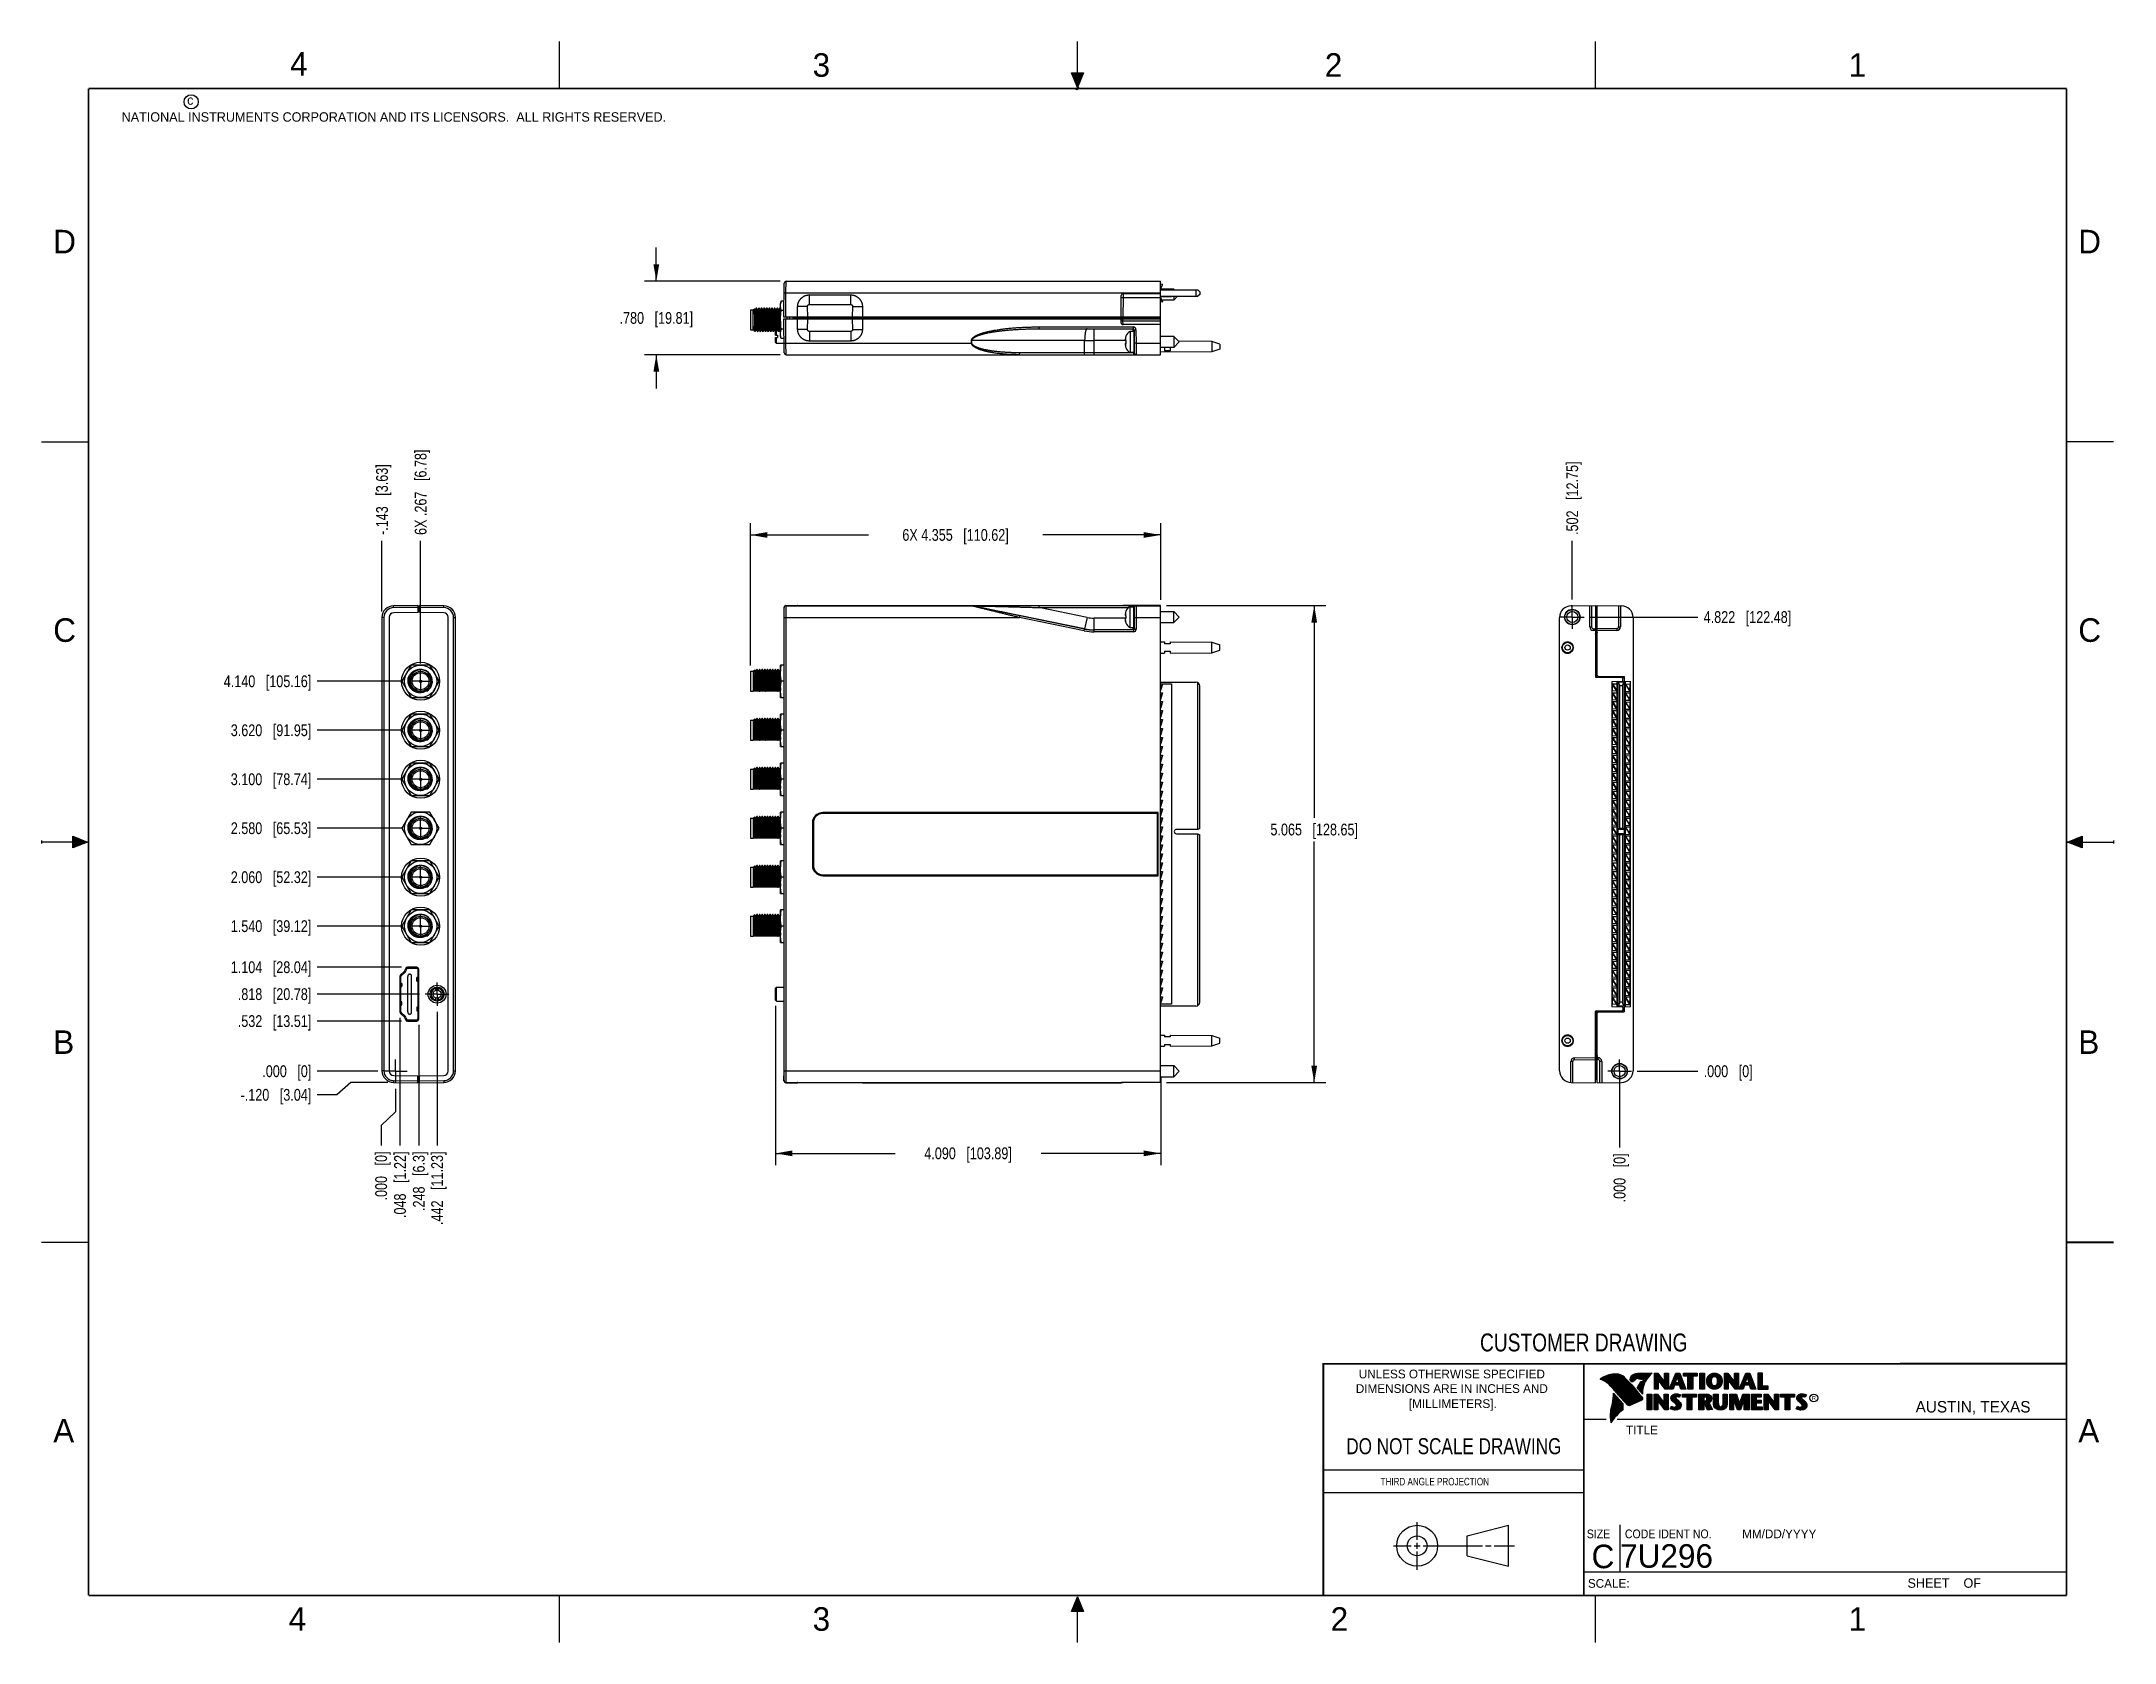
# Model space of a CAD drawing. Header units: inches. Extents: x 0 to 22, y 0 to 17.
import ezdxf

# ---------------------------------------------------------------- set-up
doc = ezdxf.new("R2010")
doc.units = ezdxf.units.IN
doc.header["$LTSCALE"] = 1.21
doc.header["$MEASUREMENT"] = 0
doc.linetypes.add('CENTER', pattern=[0.6, 0.375, -0.075, 0.075, -0.075])
doc.layers.get('0').update_dxf_attribs({"linetype": 'CONTINUOUS'})
doc.layers.add('02___PRT_ALL_AXES', color=7, linetype='CONTINUOUS')
doc.layers.add('DIMENSIONS', color=7, linetype='CONTINUOUS')
doc.styles.get("Standard").update_dxf_attribs({"font": 'txt', "width": 0.8})
doc.styles.add('TEXTSTYLE_2', font='txt')
doc.styles.add('TEXTSTYLE_3', font='txt', dxfattribs={"width": 0.9})
doc.dimstyles.new('DIMSTYLE_1', dxfattribs={"dimtxt": 0.125, "dimasz": 0.18, "dimexe": 0.18, "dimexo": 0.0625, "dimgap": 0.09, "dimtad": 0, "dimtih": 1, "dimtoh": 1, "dimdec": 3, "dimzin": 4, "dimdsep": 46, "dimtxsty": 'STANDARD', "dimblk": '_FILLED', "dimblk1": '_FILLED', "dimblk2": '_FILLED', "dimcen": 0.09, "dimadec": 0, "dimazin": 0, "dimtp": 0.01, "dimtm": 0.01, "dimtfac": 1, "dimtdec": 3, "dimtofl": 0, "dimtmove": 0, "dimatfit": 3, "dimldrblk": '_FILLED', "dimfxl": 1, "dimtolj": 1, "dimtzin": 4, "dimarcsym": 0})
doc.dimstyles.new('DIMSTYLE_2', dxfattribs={"dimtxt": 0.125, "dimasz": 0.18, "dimexe": 0.18, "dimexo": 0.0625, "dimgap": 0.09, "dimtad": 0, "dimtih": 1, "dimtoh": 1, "dimdec": 3, "dimzin": 4, "dimdsep": 46, "dimtxsty": 'STANDARD', "dimblk": '_FILLED', "dimblk1": '_FILLED', "dimblk2": '_FILLED', "dimcen": 0.09, "dimadec": 0, "dimazin": 0, "dimtp": 0.01, "dimtm": 0.01, "dimtfac": 1, "dimtdec": 3, "dimtofl": 0, "dimtmove": 0, "dimatfit": 3, "dimldrblk": '_FILLED', "dimfxl": 1, "dimtolj": 1, "dimtzin": 4, "dimarcsym": 0})

msp = doc.modelspace()

# ---------------------------------------------------------------- texts
at = {"color": 2, "linetype": 'CONTINUOUS', "line_spacing_factor": 0.9}
for s, insert, char_height, width, attachment_point, style in [('4', (2.64, 16.8869), 0.25, 0.25, 1, 'TEXTSTYLE_2'), ('3', (8.1875, 16.875), 0.25, 0.25, 1, 'TEXTSTYLE_2'), ('2', (13.625, 16.875), 0.25, 0.25, 1, 'TEXTSTYLE_2'), ('1', (19.1875, 16.875), 0.25, 0.25, 1, 'TEXTSTYLE_2'), ('c', (1.5463, 16.428), 0.1, 0.1, 1, 'TEXTSTYLE_2'), ('NATIONAL INSTRUMENTS CORPORATION AND ITS LICENSORS.  ALL RIGHTS RESERVED.', (0.851, 16.2482), 0.1, 7.3, 1, 'TEXTSTYLE_2'), ('D', (0.125, 15), 0.25, 0.25, 1, 'TEXTSTYLE_2'), ('D', (21.625, 15), 0.25, 0.25, 1, 'TEXTSTYLE_2'), ('C', (0.125, 10.875), 0.25, 0.25, 1, 'TEXTSTYLE_2'), ('C', (21.625, 10.875), 0.25, 0.25, 1, 'TEXTSTYLE_2'), ('B', (0.125, 6.5), 0.25, 0.25, 1, 'TEXTSTYLE_2'), ('B', (21.625, 6.5), 0.25, 0.25, 1, 'TEXTSTYLE_2'), ('UNLESS OTHERWISE SPECIFIED', (14.9742, 2.8979), 0.093, 2.418, 2, 'TEXTSTYLE_2'), ('DIMENSIONS ARE IN INCHES AND', (14.9742, 2.7431), 0.093, 2.604, 2, 'TEXTSTYLE_2'), ('[MILLIMETERS].', (14.9844, 2.5829), 0.093, 1.302, 2, 'TEXTSTYLE_2'), ('R', (18.7972, 2.6166), 0.0418, 0.041753, 1, 'TEXTSTYLE_2'), ('AUSTIN, TEXAS', (19.898, 2.5642), 0.121576, 1.580488, 1, 'TEXTSTYLE_2'), ('A', (0.125, 2.375), 0.25, 0.25, 1, 'TEXTSTYLE_2'), ('TITLE', (16.8235, 2.303), 0.093, 0.465, 1, 'TEXTSTYLE_2'), ('A', (21.625, 2.375), 0.25, 0.25, 1, 'TEXTSTYLE_2'), ('SIZE', (16.407, 1.2002), 0.093, 0.3348, 1, 'TEXTSTYLE_3'), ('CODE IDENT NO.', (16.8114, 1.2002), 0.093, 1.1718, 1, 'TEXTSTYLE_3'), ('MM/DD/YYYY', (18.0565, 1.2002), 0.093, 0.93, 1, 'TEXTSTYLE_2'), ('SCALE:', (16.4187, 0.6745), 0.093, 0.558, 1, 'TEXTSTYLE_2'), ('SHEET    OF', (19.8121, 0.6815), 0.1, 1.1, 1, 'TEXTSTYLE_2'), ('4', (2.625, 0.375), 0.25, 0.25, 1, 'TEXTSTYLE_2'), ('3', (8.1875, 0.375), 0.25, 0.25, 1, 'TEXTSTYLE_2'), ('2', (13.6875, 0.375), 0.25, 0.25, 1, 'TEXTSTYLE_2'), ('1', (19.1875, 0.375), 0.25, 0.25, 1, 'TEXTSTYLE_2')]:
    msp.add_mtext(s, dxfattribs=dict(at, insert=insert, char_height=char_height, width=width, attachment_point=attachment_point, style=style))
at = {"color": 7, "linetype": 'CONTINUOUS', "attachment_point": 2, "line_spacing_factor": 0.9}
for s, insert, char_height, width in [('CUSTOMER DRAWING', (16.3742, 3.2811), 0.19, 2.432), ('DO NOT SCALE DRAWING', (14.9953, 2.1698), 0.17, 2.72)]:
    msp.add_mtext(s, dxfattribs=dict(at, insert=insert, char_height=char_height, width=width))
at = {"color": 2, "linetype": 'CONTINUOUS', "insert": (14.2178, 1.7486), "char_height": 0.08, "width": 1.408, "attachment_point": 1, "line_spacing_factor": 0.9}
msp.add_mtext('THIRD ANGLE PROJECTION', dxfattribs=at)
at = {"color": 7, "linetype": 'CONTINUOUS', "char_height": 0.25, "line_spacing_factor": 0.9, "style": 'TEXTSTYLE_2'}
for s, insert, width, attachment_point in [('C', (16.5785, 1.0393), 0.25, 2), ('7U296', (16.7614, 1.0441), 1.25, 1)]:
    msp.add_mtext(s, dxfattribs=dict(at, insert=insert, width=width, attachment_point=attachment_point))

# ---------------------------------------------------------------- blocks, each defined once
blk = doc.blocks.new('_FILLED')
at = {"color": 0, "linetype": 'BYBLOCK'}
blk.add_solid([(0, 0), (-1, 0.17), (-1, -0.17)], dxfattribs=at)
blk = doc.blocks.new('*D0')
at = {"layer": 'DIMENSIONS', "color": 2, "linetype": 'CONTINUOUS'}
for p, q in [((6.528, 14.454), (6.528, 14.814)), ((7.843, 14.454), (6.403, 14.454)), ((7.843, 13.674), (6.403, 13.674)), ((6.528, 13.674), (6.528, 13.314))]:
    blk.add_line(p, q, dxfattribs=at)
at = {"layer": 'DIMENSIONS', "color": 2, "linetype": 'CONTINUOUS', "xscale": 0.18, "yscale": 0.18, "zscale": 0.18}
for p, rotation in [((6.528, 14.454), 270), ((6.528, 13.674), 90)]:
    blk.add_blockref('_FILLED', p, dxfattribs=dict(at, rotation=rotation))
at = {"layer": 'DIMENSIONS', "color": 2, "linetype": 'CONTINUOUS', "insert": (6.528, 14.127), "char_height": 0.125, "width": 1.225, "attachment_point": 2, "line_spacing_factor": 0.9}
blk.add_mtext('.780{\\Ftxt.shx;\\W1.000000;\\H0.125000; }[19.81]', dxfattribs=at)
blk = doc.blocks.new('*D1')
at = {"layer": 'DIMENSIONS', "color": 2, "linetype": 'CONTINUOUS'}
for p, q in [((3.283, 5.947), (3.137, 5.815)), ((3.677, 5.947), (3.283, 5.947)), ((3.137, 5.815), (2.928, 5.815))]:
    blk.add_line(p, q, dxfattribs=at)
at = {"layer": 'DIMENSIONS', "color": 2, "linetype": 'CONTINUOUS', "insert": (2.865, 5.878), "char_height": 0.125, "width": 1.225, "attachment_point": 3, "line_spacing_factor": 0.9}
blk.add_mtext('-.120{\\Ftxt.shx;\\W1.000000;\\H0.125000; }[3.04]', dxfattribs=at)
blk = doc.blocks.new('*D2')
at = {"layer": 'DIMENSIONS', "color": 2, "linetype": 'CONTINUOUS'}
blk.add_line((3.571, 6.066), (2.928, 6.066), dxfattribs=at)
at = {"layer": 'DIMENSIONS', "color": 2, "linetype": 'CONTINUOUS', "insert": (2.865, 6.129), "char_height": 0.125, "width": 0.825, "attachment_point": 3, "line_spacing_factor": 0.9}
blk.add_mtext('.000{\\Ftxt.shx;\\W1.000000;\\H0.125000; }[0]', dxfattribs=at)
blk = doc.blocks.new('*D3')
at = {"layer": 'DIMENSIONS', "color": 2, "linetype": 'CONTINUOUS'}
blk.add_line((3.824, 6.598), (2.928, 6.598), dxfattribs=at)
at = {"layer": 'DIMENSIONS', "color": 2, "linetype": 'CONTINUOUS', "insert": (2.865, 6.661), "char_height": 0.125, "width": 1.225, "attachment_point": 3, "line_spacing_factor": 0.9}
blk.add_mtext('.532{\\Ftxt.shx;\\W1.000000;\\H0.125000; }[13.51]', dxfattribs=at)
blk = doc.blocks.new('*D4')
at = {"layer": 'DIMENSIONS', "color": 2, "linetype": 'CONTINUOUS'}
blk.add_line((4.013, 6.884), (2.928, 6.884), dxfattribs=at)
at = {"layer": 'DIMENSIONS', "color": 2, "linetype": 'CONTINUOUS', "insert": (2.865, 6.947), "char_height": 0.125, "width": 1.225, "attachment_point": 3, "line_spacing_factor": 0.9}
blk.add_mtext('.818{\\Ftxt.shx;\\W1.000000;\\H0.125000; }[20.78]', dxfattribs=at)
blk = doc.blocks.new('*D5')
at = {"layer": 'DIMENSIONS', "color": 2, "linetype": 'CONTINUOUS'}
blk.add_line((3.824, 7.17), (2.928, 7.17), dxfattribs=at)
at = {"layer": 'DIMENSIONS', "color": 2, "linetype": 'CONTINUOUS', "insert": (2.865, 7.233), "char_height": 0.125, "width": 1.325, "attachment_point": 3, "line_spacing_factor": 0.9}
blk.add_mtext('1.104{\\Ftxt.shx;\\W1.000000;\\H0.125000; }[28.04]', dxfattribs=at)
blk = doc.blocks.new('*D6')
at = {"layer": 'DIMENSIONS', "color": 2, "linetype": 'CONTINUOUS'}
blk.add_line((3.838, 7.606), (2.928, 7.606), dxfattribs=at)
at = {"layer": 'DIMENSIONS', "color": 2, "linetype": 'CONTINUOUS', "insert": (2.865, 7.669), "char_height": 0.125, "width": 1.325, "attachment_point": 3, "line_spacing_factor": 0.9}
blk.add_mtext('1.540{\\Ftxt.shx;\\W1.000000;\\H0.125000; }[39.12]', dxfattribs=at)
blk = doc.blocks.new('*D7')
at = {"layer": 'DIMENSIONS', "color": 2, "linetype": 'CONTINUOUS'}
blk.add_line((3.838, 8.126), (2.928, 8.126), dxfattribs=at)
at = {"layer": 'DIMENSIONS', "color": 2, "linetype": 'CONTINUOUS', "insert": (2.865, 8.189), "char_height": 0.125, "width": 1.325, "attachment_point": 3, "line_spacing_factor": 0.9}
blk.add_mtext('2.060{\\Ftxt.shx;\\W1.000000;\\H0.125000; }[52.32]', dxfattribs=at)
blk = doc.blocks.new('*D8')
at = {"layer": 'DIMENSIONS', "color": 2, "linetype": 'CONTINUOUS'}
blk.add_line((3.838, 8.646), (2.928, 8.646), dxfattribs=at)
at = {"layer": 'DIMENSIONS', "color": 2, "linetype": 'CONTINUOUS', "insert": (2.865, 8.709), "char_height": 0.125, "width": 1.325, "attachment_point": 3, "line_spacing_factor": 0.9}
blk.add_mtext('2.580{\\Ftxt.shx;\\W1.000000;\\H0.125000; }[65.53]', dxfattribs=at)
blk = doc.blocks.new('*D9')
at = {"layer": 'DIMENSIONS', "color": 2, "linetype": 'CONTINUOUS'}
blk.add_line((3.838, 9.166), (2.928, 9.166), dxfattribs=at)
at = {"layer": 'DIMENSIONS', "color": 2, "linetype": 'CONTINUOUS', "insert": (2.865, 9.229), "char_height": 0.125, "width": 1.325, "attachment_point": 3, "line_spacing_factor": 0.9}
blk.add_mtext('3.100{\\Ftxt.shx;\\W1.000000;\\H0.125000; }[78.74]', dxfattribs=at)
blk = doc.blocks.new('*D10')
at = {"layer": 'DIMENSIONS', "color": 2, "linetype": 'CONTINUOUS'}
blk.add_line((3.838, 9.686), (2.928, 9.686), dxfattribs=at)
at = {"layer": 'DIMENSIONS', "color": 2, "linetype": 'CONTINUOUS', "insert": (2.865, 9.749), "char_height": 0.125, "width": 1.325, "attachment_point": 3, "line_spacing_factor": 0.9}
blk.add_mtext('3.620{\\Ftxt.shx;\\W1.000000;\\H0.125000; }[91.95]', dxfattribs=at)
blk = doc.blocks.new('*D11')
at = {"layer": 'DIMENSIONS', "color": 2, "linetype": 'CONTINUOUS'}
blk.add_line((3.838, 10.206), (2.928, 10.206), dxfattribs=at)
at = {"layer": 'DIMENSIONS', "color": 2, "linetype": 'CONTINUOUS', "insert": (2.865, 10.269), "char_height": 0.125, "width": 1.425, "attachment_point": 3, "line_spacing_factor": 0.9}
blk.add_mtext('4.140{\\Ftxt.shx;\\W1.000000;\\H0.125000; }[105.16]', dxfattribs=at)
blk = doc.blocks.new('*D12')
at = {"layer": 'DIMENSIONS', "color": 2, "linetype": 'CONTINUOUS'}
blk.add_line((4.2, 6.697), (4.2, 5.276), dxfattribs=at)
at = {"layer": 'DIMENSIONS', "color": 2, "linetype": 'CONTINUOUS', "insert": (4.138, 5.214), "char_height": 0.125, "width": 1.225, "attachment_point": 3, "rotation": 90, "line_spacing_factor": 0.9}
blk.add_mtext('.442{\\Ftxt.shx;\\W1.000000;\\H0.125000; }[11.23]', dxfattribs=at)
blk = doc.blocks.new('*D13')
at = {"layer": 'DIMENSIONS', "color": 2, "linetype": 'CONTINUOUS'}
for p, q in [((3.758, 5.879), (3.758, 5.634)), ((3.758, 5.634), (3.606, 5.49)), ((3.606, 5.49), (3.606, 5.276))]:
    blk.add_line(p, q, dxfattribs=at)
at = {"layer": 'DIMENSIONS', "color": 2, "linetype": 'CONTINUOUS', "insert": (3.544, 5.214), "char_height": 0.125, "width": 0.825, "attachment_point": 3, "rotation": 90, "line_spacing_factor": 0.9}
blk.add_mtext('.000{\\Ftxt.shx;\\W1.000000;\\H0.125000; }[0]', dxfattribs=at)
blk = doc.blocks.new('*D14')
at = {"layer": 'DIMENSIONS', "color": 2, "linetype": 'CONTINUOUS'}
blk.add_line((4.006, 6.558), (4.006, 5.276), dxfattribs=at)
at = {"layer": 'DIMENSIONS', "color": 2, "linetype": 'CONTINUOUS', "insert": (3.944, 5.214), "char_height": 0.125, "width": 1.025, "attachment_point": 3, "rotation": 90, "line_spacing_factor": 0.9}
blk.add_mtext('.248{\\Ftxt.shx;\\W1.000000;\\H0.125000; }[6.3]', dxfattribs=at)
blk = doc.blocks.new('*D15')
at = {"layer": 'DIMENSIONS', "color": 2, "linetype": 'CONTINUOUS'}
blk.add_line((3.806, 6.633), (3.806, 5.276), dxfattribs=at)
at = {"layer": 'DIMENSIONS', "color": 2, "linetype": 'CONTINUOUS', "insert": (3.744, 5.214), "char_height": 0.125, "width": 1.125, "attachment_point": 3, "rotation": 90, "line_spacing_factor": 0.9}
blk.add_mtext('.048{\\Ftxt.shx;\\W1.000000;\\H0.125000; }[1.22]', dxfattribs=at)
blk = doc.blocks.new('*D16')
at = {"layer": 'DIMENSIONS', "color": 2, "linetype": 'CONTINUOUS'}
blk.add_line((4.025, 10.394), (4.025, 11.698), dxfattribs=at)
at = {"layer": 'DIMENSIONS', "color": 2, "linetype": 'CONTINUOUS', "insert": (3.963, 11.76), "char_height": 0.125, "width": 1.425, "attachment_point": 1, "rotation": 90, "line_spacing_factor": 0.9}
blk.add_mtext('6X .267{\\Ftxt.shx;\\W1.000000;\\H0.125000; }[6.78]', dxfattribs=at)
blk = doc.blocks.new('*D17')
at = {"layer": 'DIMENSIONS', "color": 2, "linetype": 'CONTINUOUS'}
blk.add_line((3.615, 10.946), (3.615, 11.698), dxfattribs=at)
at = {"layer": 'DIMENSIONS', "color": 2, "linetype": 'CONTINUOUS', "insert": (3.553, 11.76), "char_height": 0.125, "width": 1.225, "attachment_point": 1, "rotation": 90, "line_spacing_factor": 0.9}
blk.add_mtext('-.143{\\Ftxt.shx;\\W1.000000;\\H0.125000; }[3.63]', dxfattribs=at)
blk = doc.blocks.new('*D18')
at = {"layer": 'DIMENSIONS', "color": 2, "linetype": 'CONTINUOUS'}
for p, q in [((7.793, 6.759), (7.793, 5.069)), ((11.883, 6.009), (11.883, 5.069)), ((7.793, 5.194), (9.063, 5.194)), ((11.883, 5.194), (10.613, 5.194))]:
    blk.add_line(p, q, dxfattribs=at)
at = {"layer": 'DIMENSIONS', "color": 2, "linetype": 'CONTINUOUS', "xscale": 0.18, "yscale": 0.18, "zscale": 0.18, "rotation": 180}
blk.add_blockref('_FILLED', (7.793, 5.194), dxfattribs=at)
at = {"layer": 'DIMENSIONS', "color": 2, "linetype": 'CONTINUOUS', "xscale": 0.18, "yscale": 0.18, "zscale": 0.18}
blk.add_blockref('_FILLED', (11.883, 5.194), dxfattribs=at)
at = {"layer": 'DIMENSIONS', "color": 2, "linetype": 'CONTINUOUS', "insert": (9.838, 5.257), "char_height": 0.125, "width": 1.425, "attachment_point": 2, "line_spacing_factor": 0.9}
blk.add_mtext('4.090{\\Ftxt.shx;\\W1.000000;\\H0.125000; }[103.89]', dxfattribs=at)
blk = doc.blocks.new('*D19')
at = {"layer": 'DIMENSIONS', "color": 2, "linetype": 'CONTINUOUS'}
for p, q in [((7.528, 10.375), (7.528, 11.885)), ((11.883, 11.071), (11.883, 11.885)), ((7.528, 11.76), (8.78, 11.76)), ((11.883, 11.76), (10.63, 11.76))]:
    blk.add_line(p, q, dxfattribs=at)
at = {"layer": 'DIMENSIONS', "color": 2, "linetype": 'CONTINUOUS', "xscale": 0.18, "yscale": 0.18, "zscale": 0.18, "rotation": 180}
blk.add_blockref('_FILLED', (7.528, 11.76), dxfattribs=at)
at = {"layer": 'DIMENSIONS', "color": 2, "linetype": 'CONTINUOUS', "xscale": 0.18, "yscale": 0.18, "zscale": 0.18}
blk.add_blockref('_FILLED', (11.883, 11.76), dxfattribs=at)
at = {"layer": 'DIMENSIONS', "color": 2, "linetype": 'CONTINUOUS', "insert": (9.705, 11.823), "char_height": 0.125, "width": 1.725, "attachment_point": 2, "line_spacing_factor": 0.9}
blk.add_mtext('6X 4.355{\\Ftxt.shx;\\W1.000000;\\H0.125000; }[110.62]', dxfattribs=at)
blk = doc.blocks.new('*D20')
at = {"layer": 'DIMENSIONS', "color": 2, "linetype": 'CONTINUOUS'}
for p, q in [((11.945, 11.01), (13.638, 11.01)), ((13.513, 11.01), (13.513, 8.757)), ((13.513, 5.945), (13.513, 8.507)), ((11.945, 5.945), (13.638, 5.945))]:
    blk.add_line(p, q, dxfattribs=at)
at = {"layer": 'DIMENSIONS', "color": 2, "linetype": 'CONTINUOUS', "xscale": 0.18, "yscale": 0.18, "zscale": 0.18}
for p, rotation in [((13.513, 11.01), 90), ((13.513, 5.945), 270)]:
    blk.add_blockref('_FILLED', p, dxfattribs=dict(at, rotation=rotation))
at = {"layer": 'DIMENSIONS', "color": 2, "linetype": 'CONTINUOUS', "insert": (13.513, 8.695), "char_height": 0.125, "width": 1.425, "attachment_point": 2, "line_spacing_factor": 0.9}
blk.add_mtext('5.065{\\Ftxt.shx;\\W1.000000;\\H0.125000; }[128.65]', dxfattribs=at)
blk = doc.blocks.new('*D21')
at = {"layer": 'DIMENSIONS', "color": 2, "linetype": 'CONTINUOUS'}
blk.add_line((16.253, 11.076), (16.253, 11.698), dxfattribs=at)
at = {"layer": 'DIMENSIONS', "color": 2, "linetype": 'CONTINUOUS', "insert": (16.19, 11.76), "char_height": 0.125, "width": 1.225, "attachment_point": 1, "rotation": 90, "line_spacing_factor": 0.9}
blk.add_mtext('.502{\\Ftxt.shx;\\W1.000000;\\H0.125000; }[12.75]', dxfattribs=at)
blk = doc.blocks.new('*D22')
at = {"layer": 'DIMENSIONS', "color": 2, "linetype": 'CONTINUOUS'}
blk.add_line((16.755, 6.004), (16.755, 5.257), dxfattribs=at)
at = {"layer": 'DIMENSIONS', "color": 2, "linetype": 'CONTINUOUS', "insert": (16.692, 5.194), "char_height": 0.125, "width": 0.825, "attachment_point": 3, "rotation": 90, "line_spacing_factor": 0.9}
blk.add_mtext('.000{\\Ftxt.shx;\\W1.000000;\\H0.125000; }[0]', dxfattribs=at)
blk = doc.blocks.new('*D23')
at = {"layer": 'DIMENSIONS', "color": 2, "linetype": 'CONTINUOUS'}
blk.add_line((16.441, 10.888), (17.585, 10.888), dxfattribs=at)
at = {"layer": 'DIMENSIONS', "color": 2, "linetype": 'CONTINUOUS', "insert": (17.648, 10.951), "char_height": 0.125, "width": 1.425, "attachment_point": 1, "line_spacing_factor": 0.9}
blk.add_mtext('4.822{\\Ftxt.shx;\\W1.000000;\\H0.125000; }[122.48]', dxfattribs=at)
blk = doc.blocks.new('*D24')
at = {"layer": 'DIMENSIONS', "color": 2, "linetype": 'CONTINUOUS'}
blk.add_line((16.943, 6.066), (17.585, 6.066), dxfattribs=at)
at = {"layer": 'DIMENSIONS', "color": 2, "linetype": 'CONTINUOUS', "insert": (17.648, 6.129), "char_height": 0.125, "width": 0.825, "attachment_point": 1, "line_spacing_factor": 0.9}
blk.add_mtext('.000{\\Ftxt.shx;\\W1.000000;\\H0.125000; }[0]', dxfattribs=at)

# ---------------------------------------------------------------- dimensions: what is measured, and where the dimension line sits
at = {"layer": 'DIMENSIONS', "color": 2, "linetype": 'CONTINUOUS'}
for base, p1, p2, angle, picture, middle in [((6.5276, 13.6742), (7.8432, 14.4542), (7.8432, 13.6742), 270, '*D0', (6.4026, 14.0642)), ((13.5126, 5.9449), (11.9451, 11.0099), (11.9451, 5.9449), 270, '*D20', (13.3626, 8.6324)), ((7.7926, 5.1945), (11.8826, 6.0092), (7.7926, 6.7594), 180, '*D18', (9.6876, 5.1945))]:
    dim = msp.add_linear_dim(base=base, p1=p1, p2=p2, angle=angle, dimstyle='DIMSTYLE_1', dxfattribs=at)
    dim.commit()
    dim.dimension.update_dxf_attribs({"geometry": picture, "text_midpoint": middle, "dimtype": 160})
for feature_location, offset, dtype, origin, text, picture, middle in [((4.0253, 10.394), (0, 1.304), 1, (3.7583, 10.3315), '6X <>', '*D16', (4.0253, 12.473)), ((3.6153, 10.9457), (0, 0.7522), 1, (3.7583, 10.8832), '-<>', '*D17', (3.6153, 12.373)), ((3.6767, 5.9467), (-0.7489, -0.1315), 0, (3.6332, 6.0665), '-<>', '*D1', (2.0528, 5.8152))]:
    dim = msp.add_ordinate_dim(feature_location=feature_location, offset=offset, dtype=dtype, origin=origin, text=text, dimstyle='DIMSTYLE_2', dxfattribs=at)
    dim.commit()
    dim.dimension.update_dxf_attribs({"geometry": picture, "text_midpoint": middle})
for feature_location, offset, dtype, origin, picture, middle in [((16.2529, 11.0761), (0, 0.6219), 1, (16.7549, 6.0665), '*D21', (16.2529, 12.373)), ((16.4405, 10.8885), (1.1449, 0), 0, (16.88, 6.0665), '*D23', (18.3604, 10.8885)), ((3.8377, 10.2065), (-0.91, 0), 0, (3.9002, 6.0665), '*D11', (1.8528, 10.2065)), ((3.8377, 9.6865), (-0.91, 0), 0, (3.9002, 6.0665), '*D10', (1.9028, 9.6865)), ((3.8377, 9.1665), (-0.91, 0), 0, (3.9002, 6.0665), '*D9', (1.9028, 9.1665)), ((3.8377, 8.6465), (-0.91, 0), 0, (3.9002, 6.0665), '*D8', (1.9028, 8.6465)), ((3.8377, 8.1265), (-0.91, 0), 0, (3.9002, 6.0665), '*D7', (1.9028, 8.1265)), ((3.8377, 7.6065), (-0.91, 0), 0, (3.9002, 6.0665), '*D6', (1.9028, 7.6065)), ((3.824, 7.1705), (-0.8962, 0), 0, (3.8865, 6.0665), '*D5', (1.9028, 7.1705)), ((4.0129, 6.8845), (-1.0851, 0), 0, (4.0754, 6.0665), '*D4', (2.0028, 6.8845)), ((3.824, 6.5985), (-0.8962, 0), 0, (3.8865, 6.0665), '*D3', (2.0028, 6.5985)), ((3.8063, 6.6329), (0, -1.3568), 1, (3.7583, 6.6954), '*D15', (3.9183, 4.4276)), ((4.2005, 6.6969), (0, -1.4208), 1, (3.7583, 5.9414), '*D12', (4.3349, 4.3776)), ((4.0063, 6.558), (0, -1.2819), 1, (3.7583, 6.6205), '*D14', (4.1183, 4.4776)), ((3.5706715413, 6.0664726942), (-0.6429000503, 0), 0, (3.6331715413, 6.0664726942), '*D2', (2.202771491, 6.0664726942)), ((16.7549262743, 6.0039726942), (0, -0.747), 1, (16.7549262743, 6.0664726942), '*D22', (16.8669446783, 4.5584735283)), ((16.9425262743, 6.0664726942), (0.6429000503, 0), 0, (16.8800262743, 6.0664726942), '*D24', (18.0604263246, 6.0664726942)), ((3.7582715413, 5.8788726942), (-0.1519912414, -0.6027729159), 0, (3.7582715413, 5.9413726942), '*D13', (3.7182987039, 4.5776006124))]:
    dim = msp.add_ordinate_dim(feature_location=feature_location, offset=offset, dtype=dtype, origin=origin, dimstyle='DIMSTYLE_2', dxfattribs=at)
    dim.commit()
    dim.dimension.update_dxf_attribs({"geometry": picture, "text_midpoint": middle})
dim = msp.add_linear_dim(base=(7.5276, 11.7605), p1=(11.8826, 11.0707), p2=(7.5276, 10.375), angle=180, text='6X <>', dimstyle='DIMSTYLE_1', dxfattribs=at)
dim.commit()
dim.dimension.update_dxf_attribs({"geometry": '*D19', "text_midpoint": (9.6051, 11.7605), "dimtype": 160})

# ---------------------------------------------------------------- hatches: boundary and pattern name
at = {"linetype": 'CONTINUOUS'}
for points in [[(11, 16.51), (10.9375, 16.6663), (11.0625, 16.6663)], [(0.3337, 8.5625), (0.49, 8.5), (0.3337, 8.4375)], [(21.6663, 8.5625), (21.6663, 8.4375), (21.51, 8.5)], [(10.9375, 0.3287), (11, 0.485), (11.0625, 0.3287)]]:
    msp.add_hatch(color=2, dxfattribs=at).paths.add_polyline_path(points)

# ---------------------------------------------------------------- linework, layer by layer
at = {"color": 2, "linetype": 'CONTINUOUS'}
for p, q in [((5.5, 16.5), (5.5, 17)), ((11, 16.485), (11, 17)), ((16.5, 16.5), (16.5, 17)), ((11, 16.51), (10.9375, 16.6663)), ((10.9375, 16.6663), (11.0625, 16.6663)), ((11.015, 16.515), (10.985, 16.485)), ((10.985, 16.485), (11, 16.515)), ((11.0625, 16.6663), (11, 16.51)), ((11, 16.485), (11.015, 16.515)), ((0, 12.75), (0.5, 12.75)), ((22, 12.75), (21.5, 12.75)), ((0, 8.515), (0, 8.485)), ((0.49, 8.5), (0, 8.5)), ((0.3337, 8.4375), (0.3337, 8.5625)), ((0.3337, 8.5625), (0.49, 8.5)), ((0.49, 8.5), (0.3337, 8.4375)), ((21.51, 8.5), (21.6663, 8.5625)), ((21.51, 8.5), (22, 8.5)), ((21.6663, 8.4375), (21.51, 8.5)), ((21.6663, 8.5625), (21.6663, 8.4375)), ((22, 8.515), (22, 8.485)), ((0, 4.25), (0.5, 4.25)), ((16.375, 2.96), (21.5, 2.96)), ((16.5578, 2.796), (16.5578, 2.7989)), ((16.5646, 2.7936), (16.5646, 2.8033)), ((16.5714, 2.7909), (16.5714, 2.8075)), ((16.5782, 2.788), (16.5782, 2.8116)), ((16.5851, 2.7849), (16.5851, 2.8154)), ((16.5919, 2.7815), (16.5919, 2.819)), ((16.5987, 2.7778), (16.5987, 2.8221)), ((16.6055, 2.7738), (16.6055, 2.8249)), ((16.6124, 2.7696), (16.6124, 2.8276)), ((16.6192, 2.765), (16.6192, 2.8301)), ((16.626, 2.7601), (16.626, 2.8325)), ((16.6329, 2.7549), (16.6329, 2.8347)), ((16.6397, 2.7492), (16.6397, 2.8367)), ((16.6465, 2.7431), (16.6465, 2.8386)), ((16.6533, 2.7366), (16.6533, 2.8403)), ((16.6602, 2.7295), (16.6602, 2.8419)), ((16.667, 2.7221), (16.667, 2.8435)), ((16.6738, 2.7146), (16.6738, 2.8449)), ((16.6806, 2.707), (16.6806, 2.8459)), ((16.6875, 2.6995), (16.6875, 2.8467)), ((16.7939, 2.533), (16.6919, 2.6489)), ((16.6943, 2.6918), (16.6943, 2.8472)), ((16.7011, 2.6841), (16.7011, 2.8474)), ((16.708, 2.6764), (16.708, 2.8474)), ((16.7148, 2.6685), (16.7148, 2.847)), ((16.7216, 2.6607), (16.7216, 2.8465)), ((16.7284, 2.6527), (16.7284, 2.8456)), ((16.7353, 2.6447), (16.7353, 2.8445)), ((16.7421, 2.6366), (16.7421, 2.8431)), ((16.7489, 2.6285), (16.7489, 2.8417)), ((16.7557, 2.6204), (16.7557, 2.84)), ((16.7626, 2.6125), (16.7626, 2.8378)), ((16.7694, 2.6046), (16.7694, 2.8352)), ((16.7762, 2.5968), (16.7762, 2.8321)), ((16.7831, 2.5891), (16.7831, 2.8284)), ((16.7899, 2.5815), (16.7899, 2.8242)), ((16.7967, 2.5739), (16.7967, 2.8193)), ((16.8035, 2.5665), (16.8035, 2.8136)), ((16.8104, 2.5591), (16.8104, 2.807)), ((16.8172, 2.5519), (16.8172, 2.7996)), ((16.824, 2.5447), (16.824, 2.7924)), ((16.8308, 2.5375), (16.8308, 2.7853)), ((16.8377, 2.5314), (16.8377, 2.7781)), ((16.8445, 2.5262), (16.8445, 2.7709)), ((16.8513, 2.523), (16.8513, 2.7637)), ((16.8581, 2.5224), (16.8581, 2.7565)), ((16.8864, 2.7664), (16.8632, 2.7937)), ((16.865, 2.5241), (16.865, 2.7493)), ((16.8877, 2.7723), (16.8682, 2.7952)), ((16.8718, 2.791), (16.8718, 2.8085)), ((16.8718, 2.527), (16.8718, 2.7421)), ((16.8786, 2.783), (16.8786, 2.8206)), ((16.8786, 2.5298), (16.8786, 2.7348)), ((16.8855, 2.7749), (16.8855, 2.8281)), ((16.8855, 2.5327), (16.8855, 2.727)), ((16.8923, 2.7747), (16.8923, 2.8335)), ((16.8923, 2.5356), (16.8923, 2.7187)), ((16.8991, 2.7788), (16.8991, 2.8375)), ((16.8991, 2.5385), (16.8991, 2.7104)), ((16.9059, 2.7837), (16.9059, 2.8408)), ((16.9059, 2.5415), (16.9059, 2.7022)), ((16.9128, 2.7896), (16.9128, 2.8436)), ((16.9128, 2.5446), (16.9128, 2.6939)), ((16.9196, 2.7966), (16.9196, 2.8459)), ((16.9196, 2.5477), (16.9196, 2.6856)), ((16.9264, 2.8018), (16.9264, 2.8477)), ((16.9264, 2.5508), (16.9264, 2.6774)), ((16.9332, 2.8053), (16.9332, 2.849)), ((16.9332, 2.554), (16.9332, 2.6691)), ((16.9401, 2.8077), (16.9401, 2.8499)), ((16.9401, 2.5573), (16.9401, 2.6608)), ((16.9616, 2.6797), (16.9434, 2.7005)), ((16.9469, 2.8082), (16.9469, 2.8509)), ((16.9469, 2.5606), (16.9469, 2.6526)), ((16.9653, 2.6828), (16.9492, 2.7013)), ((16.9537, 2.8069), (16.9537, 2.8518)), ((16.9537, 2.696), (16.9537, 2.7109)), ((16.9537, 2.5639), (16.9537, 2.6443)), ((16.9606, 2.8048), (16.9606, 2.8525)), ((16.9606, 2.6882), (16.9606, 2.7266)), ((16.9674, 2.8034), (16.9674, 2.8531)), ((16.9674, 2.6802), (16.9674, 2.7444)), ((16.9742, 2.8027), (16.9742, 2.8536)), ((16.9742, 2.672), (16.9742, 2.7568)), ((16.981, 2.8023), (16.981, 2.854)), ((16.981, 2.664), (16.981, 2.7634)), ((16.9838, 2.8589), (17.0997, 2.8607)), ((16.9839, 2.8541), (17.087, 2.8557)), ((16.9879, 2.802), (16.9879, 2.8542)), ((16.9879, 2.6563), (16.9879, 2.7665)), ((16.999, 2.637), (16.9946, 2.6418)), ((16.9947, 2.8019), (16.9947, 2.8543)), ((16.9947, 2.6748), (16.9947, 2.7683)), ((17.0015, 2.8005), (17.0015, 2.8544)), ((17.0015, 2.7195), (17.0015, 2.7694)), ((17.0083, 2.7963), (17.0083, 2.8545)), ((17.0083, 2.7388), (17.0083, 2.7698)), ((17.0152, 2.755), (17.0152, 2.8546)), ((17.022, 2.7691), (17.022, 2.8547)), ((17.0288, 2.7817), (17.0288, 2.8548)), ((17.0357, 2.7931), (17.0357, 2.8549)), ((17.0425, 2.8035), (17.0425, 2.855)), ((17.0493, 2.8131), (17.0493, 2.8551)), ((17.0561, 2.822), (17.0561, 2.8552)), ((17.063, 2.8303), (17.063, 2.8553)), ((17.0698, 2.8381), (17.0698, 2.8554)), ((17.0766, 2.8454), (17.0766, 2.8555)), ((17.1243, 2.8592), (17.1609, 2.8592)), ((17.1243, 2.6915), (17.1243, 2.8592)), ((17.1637, 2.6915), (17.1243, 2.6915)), ((17.1291, 2.8543), (17.1585, 2.8543)), ((17.1291, 2.6963), (17.1291, 2.8543)), ((17.1589, 2.6963), (17.1291, 2.6963)), ((17.1381, 2.6963), (17.1381, 2.8543)), ((17.1447, 2.6963), (17.1447, 2.8543)), ((17.1514, 2.6963), (17.1514, 2.8543)), ((17.1589, 2.8042), (17.1581, 2.8543)), ((17.1585, 2.8543), (17.2383, 2.7492)), ((17.2418, 2.6963), (17.1589, 2.8042)), ((17.1589, 2.8042), (17.1589, 2.6963)), ((17.1609, 2.8592), (17.2334, 2.7636)), ((17.2395, 2.6915), (17.1637, 2.7899)), ((17.1637, 2.7899), (17.1637, 2.6915)), ((17.1648, 2.7965), (17.1648, 2.8461)), ((17.1714, 2.7879), (17.1714, 2.8373)), ((17.1781, 2.7792), (17.1781, 2.8285)), ((17.1848, 2.7705), (17.1848, 2.8197)), ((17.1915, 2.7618), (17.1915, 2.8109)), ((17.1981, 2.7531), (17.1981, 2.8021)), ((17.2048, 2.7445), (17.2048, 2.7933)), ((17.2115, 2.7358), (17.2115, 2.7845)), ((17.2182, 2.7271), (17.2182, 2.7757)), ((17.2248, 2.7184), (17.2248, 2.7669)), ((17.2315, 2.7098), (17.2315, 2.7581)), ((17.2334, 2.8592), (17.2732, 2.8592)), ((17.2334, 2.7636), (17.2334, 2.8592)), ((17.2382, 2.7011), (17.2383, 2.7492)), ((17.2383, 2.8543), (17.2684, 2.8543)), ((17.2383, 2.7492), (17.2383, 2.8543)), ((17.2732, 2.6915), (17.2395, 2.6915)), ((17.2684, 2.6963), (17.2418, 2.6963)), ((17.2449, 2.6963), (17.2449, 2.8543)), ((17.2515, 2.6963), (17.2515, 2.8543)), ((17.2582, 2.6963), (17.2582, 2.8543)), ((17.2649, 2.6963), (17.2649, 2.8543)), ((17.2684, 2.8543), (17.2684, 2.6963)), ((17.2732, 2.8592), (17.2732, 2.6915)), ((17.2831, 2.6915), (17.3516, 2.8591)), ((17.3228, 2.6915), (17.2831, 2.6915)), ((17.2903, 2.6964), (17.3548, 2.8542)), ((17.3195, 2.6964), (17.2903, 2.6964)), ((17.2983, 2.6964), (17.2983, 2.7158)), ((17.3049, 2.6964), (17.3049, 2.7322)), ((17.3116, 2.6964), (17.3116, 2.7485)), ((17.3183, 2.6964), (17.3183, 2.7648)), ((17.3356, 2.7364), (17.3195, 2.6964)), ((17.3388, 2.7316), (17.3228, 2.6915)), ((17.325, 2.7101), (17.325, 2.7812)), ((17.3316, 2.7267), (17.3316, 2.7975)), ((17.394, 2.7364), (17.3356, 2.7364)), ((17.3383, 2.7364), (17.3383, 2.8138)), ((17.3905, 2.7316), (17.3388, 2.7316)), ((17.3409, 2.7533), (17.3624, 2.8228)), ((17.389, 2.7533), (17.3409, 2.7533)), ((17.345, 2.7666), (17.345, 2.8302)), ((17.345, 2.7364), (17.345, 2.7533)), ((17.3475, 2.7581), (17.3659, 2.8179)), ((17.3827, 2.7581), (17.3475, 2.7581)), ((17.3516, 2.8591), (17.3938, 2.8591)), ((17.3517, 2.7882), (17.3517, 2.8465)), ((17.3517, 2.7364), (17.3517, 2.7533)), ((17.3548, 2.8542), (17.3905, 2.8542)), ((17.3583, 2.8098), (17.3583, 2.8542)), ((17.3583, 2.7364), (17.3583, 2.7533)), ((17.3624, 2.8228), (17.3701, 2.8228)), ((17.365, 2.8228), (17.365, 2.8542)), ((17.365, 2.7364), (17.365, 2.7533)), ((17.3659, 2.8179), (17.3664, 2.8179)), ((17.3664, 2.8179), (17.3827, 2.7581)), ((17.3701, 2.8228), (17.389, 2.7533)), ((17.3717, 2.817), (17.3717, 2.8542)), ((17.3717, 2.7364), (17.3717, 2.7533)), ((17.3784, 2.7925), (17.3784, 2.8542)), ((17.3784, 2.7364), (17.3784, 2.7533)), ((17.385, 2.7679), (17.385, 2.8542)), ((17.385, 2.7364), (17.385, 2.7533)), ((17.3905, 2.8542), (17.4504, 2.6964)), ((17.4039, 2.6915), (17.3905, 2.7316)), ((17.3917, 2.7364), (17.3917, 2.851)), ((17.3938, 2.8591), (17.4574, 2.6915)), ((17.4074, 2.6964), (17.394, 2.7364)), ((17.3984, 2.7232), (17.3984, 2.8334)), ((17.4574, 2.6915), (17.4039, 2.6915)), ((17.4051, 2.7034), (17.4051, 2.8158)), ((17.4504, 2.6964), (17.4074, 2.6964)), ((17.4118, 2.6964), (17.4118, 2.7982)), ((17.4184, 2.6964), (17.4184, 2.7806)), ((17.4251, 2.6964), (17.4251, 2.763)), ((17.4318, 2.6964), (17.4318, 2.7455)), ((17.4327, 2.8591), (17.5802, 2.8591)), ((17.4327, 2.8278), (17.4327, 2.8591)), ((17.481, 2.8278), (17.4327, 2.8278)), ((17.4375, 2.8542), (17.5753, 2.8542)), ((17.4375, 2.8327), (17.4375, 2.8542)), ((17.4859, 2.8327), (17.4375, 2.8327)), ((17.4385, 2.6964), (17.4385, 2.7279)), ((17.4451, 2.8327), (17.4451, 2.8542)), ((17.4451, 2.6964), (17.4451, 2.7103)), ((17.4518, 2.8327), (17.4518, 2.8542)), ((17.4585, 2.8327), (17.4585, 2.8542)), ((17.4652, 2.8327), (17.4652, 2.8542)), ((17.4718, 2.8327), (17.4718, 2.8542)), ((17.4785, 2.8327), (17.4785, 2.8542)), ((17.481, 2.6915), (17.481, 2.8278)), ((17.5318, 2.6915), (17.481, 2.6915)), ((17.4859, 2.8327), (17.4852, 2.8542)), ((17.4859, 2.6964), (17.4859, 2.8327)), ((17.5269, 2.6964), (17.4859, 2.6964)), ((17.4919, 2.6964), (17.4919, 2.8542)), ((17.4985, 2.6964), (17.4985, 2.8542)), ((17.5052, 2.6964), (17.5052, 2.8542)), ((17.5119, 2.6964), (17.5119, 2.8542)), ((17.5186, 2.6964), (17.5186, 2.8542)), ((17.5269, 2.8327), (17.5252, 2.8542)), ((17.5753, 2.8327), (17.5269, 2.8327)), ((17.5269, 2.8327), (17.5269, 2.6964)), ((17.5802, 2.8278), (17.5318, 2.8278)), ((17.5318, 2.8278), (17.5318, 2.6915)), ((17.5319, 2.8327), (17.5319, 2.8542)), ((17.5386, 2.8327), (17.5386, 2.8542)), ((17.5453, 2.8327), (17.5453, 2.8542)), ((17.5519, 2.8327), (17.5519, 2.8542)), ((17.5586, 2.8327), (17.5586, 2.8542)), ((17.5653, 2.8327), (17.5653, 2.8542)), ((17.572, 2.8327), (17.572, 2.8542)), ((17.5753, 2.8542), (17.5753, 2.8327)), ((17.5802, 2.8591), (17.5802, 2.8278)), ((17.6059, 2.8591), (17.6565, 2.8591)), ((17.6059, 2.6915), (17.6059, 2.8591)), ((17.6565, 2.6915), (17.6059, 2.6915)), ((17.6108, 2.8542), (17.6516, 2.8542)), ((17.6108, 2.6964), (17.6108, 2.8542)), ((17.6516, 2.6964), (17.6108, 2.6964)), ((17.6187, 2.6964), (17.6187, 2.8542)), ((17.6254, 2.6964), (17.6254, 2.8542)), ((17.632, 2.6964), (17.632, 2.8542)), ((17.6387, 2.6964), (17.6387, 2.8542)), ((17.6454, 2.6964), (17.6454, 2.8542)), ((17.6516, 2.8542), (17.6516, 2.6964)), ((17.6565, 2.8591), (17.6565, 2.6915)), ((17.6849, 2.7803), (17.6851, 2.7836)), ((17.6849, 2.7769), (17.6849, 2.7803)), ((17.6849, 2.7735), (17.6849, 2.7769)), ((17.6851, 2.7701), (17.6849, 2.7735)), ((17.6851, 2.7836), (17.6853, 2.7869)), ((17.6854, 2.7668), (17.6851, 2.7701)), ((17.6853, 2.7869), (17.6857, 2.7901)), ((17.6859, 2.7634), (17.6854, 2.7668)), ((17.6857, 2.7901), (17.6862, 2.7933)), ((17.6864, 2.76), (17.6859, 2.7634)), ((17.6862, 2.7933), (17.6868, 2.7964)), ((17.687, 2.7567), (17.6864, 2.76)), ((17.6868, 2.7964), (17.6876, 2.7995)), ((17.6878, 2.7535), (17.687, 2.7567)), ((17.6876, 2.7995), (17.6884, 2.8024)), ((17.6886, 2.7503), (17.6878, 2.7535)), ((17.6884, 2.8024), (17.6893, 2.8053)), ((17.6895, 2.7471), (17.6886, 2.7503)), ((17.6893, 2.8053), (17.6904, 2.8081)), ((17.6905, 2.7441), (17.6895, 2.7471)), ((17.6904, 2.8081), (17.6915, 2.8108)), ((17.6905, 2.7441), (17.6904, 2.8081)), ((17.6917, 2.7411), (17.6905, 2.7441)), ((17.6915, 2.8108), (17.6928, 2.8135)), ((17.6929, 2.7383), (17.6917, 2.7411)), ((17.6928, 2.8135), (17.6942, 2.8161)), ((17.6942, 2.7355), (17.6929, 2.7383)), ((17.6942, 2.8161), (17.6957, 2.8186)), ((17.6956, 2.7327), (17.6942, 2.7355)), ((17.6971, 2.7301), (17.6956, 2.7327)), ((17.6957, 2.8186), (17.6973, 2.8211)), ((17.6971, 2.7301), (17.6973, 2.8211)), ((17.6987, 2.7275), (17.6971, 2.7301)), ((17.6973, 2.8211), (17.699, 2.8236)), ((17.7003, 2.725), (17.6987, 2.7275)), ((17.699, 2.8236), (17.7008, 2.826)), ((17.7021, 2.7226), (17.7003, 2.725)), ((17.7008, 2.826), (17.7028, 2.8284)), ((17.704, 2.7203), (17.7021, 2.7226)), ((17.7028, 2.8284), (17.7048, 2.8307)), ((17.704, 2.7203), (17.7048, 2.8307)), ((17.706, 2.7181), (17.704, 2.7203)), ((17.7048, 2.8307), (17.707, 2.833)), ((17.708, 2.7159), (17.706, 2.7181)), ((17.707, 2.833), (17.7092, 2.8351)), ((17.7102, 2.7138), (17.708, 2.7159)), ((17.7092, 2.8351), (17.7114, 2.8372)), ((17.7102, 2.7138), (17.7114, 2.8372)), ((17.7124, 2.7119), (17.7102, 2.7138)), ((17.7114, 2.8372), (17.7138, 2.8392)), ((17.7147, 2.71), (17.7124, 2.7119)), ((17.7138, 2.8392), (17.7162, 2.841)), ((17.717, 2.7082), (17.7147, 2.71)), ((17.7162, 2.841), (17.7186, 2.8427)), ((17.717, 2.7082), (17.7186, 2.8427)), ((17.7195, 2.7066), (17.717, 2.7082)), ((17.7186, 2.8427), (17.721, 2.8444)), ((17.722, 2.705), (17.7195, 2.7066)), ((17.721, 2.8444), (17.7235, 2.8459)), ((17.7246, 2.7036), (17.722, 2.705)), ((17.7235, 2.8459), (17.7261, 2.8472)), ((17.7246, 2.7036), (17.7235, 2.8459)), ((17.7273, 2.7022), (17.7246, 2.7036)), ((17.7261, 2.8472), (17.7287, 2.8485)), ((17.7267, 2.7789), (17.7268, 2.7812)), ((17.7267, 2.7766), (17.7267, 2.7789)), ((17.7267, 2.7743), (17.7267, 2.7766)), ((17.7268, 2.772), (17.7267, 2.7743)), ((17.7268, 2.7812), (17.7269, 2.7835)), ((17.7269, 2.7696), (17.7268, 2.772)), ((17.7269, 2.7835), (17.727, 2.7857)), ((17.727, 2.7673), (17.7269, 2.7696)), ((17.727, 2.7857), (17.7272, 2.7879)), ((17.7272, 2.765), (17.727, 2.7673)), ((17.7272, 2.7879), (17.7274, 2.79)), ((17.7274, 2.7628), (17.7272, 2.765)), ((17.7301, 2.701), (17.7273, 2.7022)), ((17.7274, 2.79), (17.7276, 2.7921)), ((17.7277, 2.7606), (17.7274, 2.7628)), ((17.7276, 2.7921), (17.7279, 2.7941)), ((17.728, 2.7584), (17.7277, 2.7606)), ((17.7279, 2.7941), (17.7282, 2.7961)), ((17.7283, 2.7563), (17.728, 2.7584)), ((17.7282, 2.7961), (17.7286, 2.798)), ((17.7287, 2.7543), (17.7283, 2.7563)), ((17.7286, 2.798), (17.729, 2.7998)), ((17.7287, 2.8485), (17.7314, 2.8497)), ((17.7291, 2.7523), (17.7287, 2.7543)), ((17.729, 2.7998), (17.7294, 2.8016)), ((17.7295, 2.7503), (17.7291, 2.7523)), ((17.7294, 2.8016), (17.7299, 2.8034)), ((17.73, 2.7485), (17.7295, 2.7503)), ((17.7299, 2.8034), (17.7304, 2.8051)), ((17.7306, 2.7466), (17.73, 2.7485)), ((17.7301, 2.701), (17.7305, 2.7469)), ((17.733, 2.6999), (17.7301, 2.701)), ((17.7304, 2.8051), (17.7309, 2.8068)), ((17.7311, 2.7449), (17.7306, 2.7466)), ((17.7309, 2.8068), (17.7316, 2.8085)), ((17.731, 2.807), (17.7314, 2.8497)), ((17.7318, 2.7431), (17.7311, 2.7449)), ((17.7314, 2.8497), (17.7342, 2.8508)), ((17.7316, 2.8085), (17.7322, 2.8101)), ((17.7324, 2.7414), (17.7318, 2.7431)), ((17.7322, 2.8101), (17.7329, 2.8117)), ((17.7331, 2.7398), (17.7324, 2.7414)), ((17.7329, 2.8117), (17.7337, 2.8133)), ((17.736, 2.6989), (17.733, 2.6999)), ((17.7339, 2.7382), (17.7331, 2.7398)), ((17.7337, 2.8133), (17.7345, 2.8149)), ((17.7347, 2.7366), (17.7339, 2.7382)), ((17.7342, 2.8508), (17.737, 2.8517)), ((17.7345, 2.8149), (17.7354, 2.8164)), ((17.7355, 2.7351), (17.7347, 2.7366)), ((17.7354, 2.8164), (17.7364, 2.8178)), ((17.7365, 2.7337), (17.7355, 2.7351)), ((17.7391, 2.698), (17.736, 2.6989)), ((17.7364, 2.8178), (17.7374, 2.8192)), ((17.7374, 2.7323), (17.7365, 2.7337)), ((17.737, 2.8517), (17.7399, 2.8526)), ((17.7374, 2.8193), (17.737, 2.8517)), ((17.7374, 2.8192), (17.7384, 2.8206)), ((17.7385, 2.7309), (17.7374, 2.7323)), ((17.7384, 2.8206), (17.7395, 2.8218)), ((17.7388, 2.698), (17.7384, 2.7309)), ((17.7396, 2.7296), (17.7385, 2.7309)), ((17.7423, 2.6972), (17.7391, 2.698)), ((17.7395, 2.8218), (17.7407, 2.823)), ((17.7408, 2.7283), (17.7396, 2.7296)), ((17.7399, 2.8526), (17.7429, 2.8534)), ((17.7407, 2.823), (17.742, 2.8241)), ((17.742, 2.7272), (17.7408, 2.7283)), ((17.742, 2.8241), (17.7432, 2.8252)), ((17.7433, 2.7261), (17.742, 2.7272)), ((17.7456, 2.6966), (17.7423, 2.6972)), ((17.7429, 2.8534), (17.7459, 2.8541)), ((17.7432, 2.8252), (17.7446, 2.8261)), ((17.7446, 2.725), (17.7433, 2.7261)), ((17.7446, 2.8261), (17.746, 2.827)), ((17.746, 2.7241), (17.7446, 2.725)), ((17.7455, 2.8267), (17.7455, 2.854)), ((17.7455, 2.6966), (17.7455, 2.7244)), ((17.7489, 2.696), (17.7456, 2.6966)), ((17.7459, 2.8541), (17.749, 2.8546)), ((17.746, 2.827), (17.7474, 2.8278)), ((17.7475, 2.7232), (17.746, 2.7241)), ((17.7474, 2.8278), (17.7488, 2.8285)), ((17.749, 2.7224), (17.7475, 2.7232)), ((17.7488, 2.8285), (17.7503, 2.8291)), ((17.7523, 2.6956), (17.7489, 2.696)), ((17.749, 2.8546), (17.7522, 2.8551)), ((17.7506, 2.7217), (17.749, 2.7224)), ((17.7503, 2.8291), (17.7519, 2.8297)), ((17.7522, 2.7212), (17.7506, 2.7217)), ((17.7519, 2.8297), (17.7535, 2.8301)), ((17.7522, 2.8551), (17.7553, 2.8554)), ((17.7522, 2.8298), (17.7522, 2.8551)), ((17.7538, 2.7207), (17.7522, 2.7212)), ((17.7522, 2.6956), (17.7522, 2.7212)), ((17.7557, 2.6953), (17.7523, 2.6956)), ((17.7535, 2.8301), (17.7551, 2.8305)), ((17.7555, 2.7203), (17.7538, 2.7207)), ((17.7551, 2.8305), (17.7567, 2.8308)), ((17.7553, 2.8554), (17.7585, 2.8556)), ((17.7572, 2.72), (17.7555, 2.7203)), ((17.7591, 2.6952), (17.7557, 2.6953)), ((17.7567, 2.8308), (17.7584, 2.8311)), ((17.7589, 2.7198), (17.7572, 2.72)), ((17.7584, 2.8311), (17.7601, 2.8312)), ((17.7585, 2.8556), (17.7616, 2.8557)), ((17.7589, 2.8311), (17.7589, 2.8556)), ((17.7606, 2.7197), (17.7589, 2.7198)), ((17.7589, 2.6952), (17.7589, 2.7198)), ((17.7625, 2.6951), (17.7591, 2.6952)), ((17.7601, 2.8312), (17.7618, 2.8312)), ((17.7624, 2.7198), (17.7606, 2.7197)), ((17.7616, 2.8557), (17.7648, 2.8556)), ((17.7618, 2.8312), (17.7636, 2.8311)), ((17.7641, 2.7199), (17.7624, 2.7198)), ((17.7659, 2.6952), (17.7625, 2.6951)), ((17.7636, 2.8311), (17.7653, 2.831)), ((17.7658, 2.7201), (17.7641, 2.7199)), ((17.7648, 2.8556), (17.768, 2.8555)), ((17.7653, 2.831), (17.767, 2.8307)), ((17.7655, 2.6952), (17.7659, 2.7201)), ((17.7675, 2.7204), (17.7658, 2.7201)), ((17.7692, 2.6953), (17.7659, 2.6952)), ((17.767, 2.8307), (17.7686, 2.8304)), ((17.7692, 2.7208), (17.7675, 2.7204)), ((17.7676, 2.8306), (17.768, 2.8555)), ((17.768, 2.8555), (17.7711, 2.8552)), ((17.7686, 2.8304), (17.7703, 2.83)), ((17.7709, 2.7213), (17.7692, 2.7208)), ((17.7724, 2.6956), (17.7692, 2.6953)), ((17.7703, 2.83), (17.7719, 2.8295)), ((17.7725, 2.7218), (17.7709, 2.7213)), ((17.7711, 2.8552), (17.7742, 2.8548)), ((17.7719, 2.8295), (17.7734, 2.8289)), ((17.7722, 2.6956), (17.7725, 2.7218)), ((17.7756, 2.6961), (17.7724, 2.6956)), ((17.7741, 2.7224), (17.7725, 2.7218)), ((17.7734, 2.8289), (17.775, 2.8283)), ((17.7739, 2.8287), (17.7742, 2.8548)), ((17.7756, 2.7231), (17.7741, 2.7224)), ((17.7742, 2.8548), (17.7773, 2.8542)), ((17.775, 2.8283), (17.7764, 2.8276)), ((17.7771, 2.7238), (17.7756, 2.7231)), ((17.7788, 2.6966), (17.7756, 2.6961)), ((17.7764, 2.8276), (17.7778, 2.8268)), ((17.7785, 2.7246), (17.7771, 2.7238)), ((17.7773, 2.8542), (17.7804, 2.8536)), ((17.7778, 2.8268), (17.7792, 2.826)), ((17.7798, 2.7255), (17.7785, 2.7246)), ((17.7819, 2.6972), (17.7788, 2.6966)), ((17.7789, 2.6966), (17.7792, 2.7251)), ((17.7792, 2.826), (17.7805, 2.8251)), ((17.7811, 2.7265), (17.7798, 2.7255)), ((17.7801, 2.8254), (17.7804, 2.8536)), ((17.7804, 2.8536), (17.7834, 2.8528)), ((17.7805, 2.8251), (17.7817, 2.8242)), ((17.7824, 2.7276), (17.7811, 2.7265)), ((17.7817, 2.8242), (17.7829, 2.8232)), ((17.785, 2.698), (17.7819, 2.6972)), ((17.7835, 2.7287), (17.7824, 2.7276)), ((17.7829, 2.8232), (17.784, 2.8221)), ((17.7834, 2.8528), (17.7864, 2.8519)), ((17.7846, 2.7299), (17.7835, 2.7287)), ((17.784, 2.8221), (17.785, 2.821)), ((17.7857, 2.7312), (17.7846, 2.7299)), ((17.785, 2.821), (17.786, 2.8198)), ((17.788, 2.6989), (17.785, 2.698)), ((17.7867, 2.7326), (17.7857, 2.7312)), ((17.786, 2.8198), (17.7869, 2.8186)), ((17.7864, 2.8519), (17.7893, 2.8509)), ((17.7867, 2.8189), (17.7864, 2.8519)), ((17.7876, 2.734), (17.7867, 2.7326)), ((17.7869, 2.8186), (17.7878, 2.8173)), ((17.7884, 2.7354), (17.7876, 2.734)), ((17.788, 2.6989), (17.7876, 2.734)), ((17.7878, 2.8173), (17.7886, 2.816)), ((17.791, 2.7), (17.788, 2.6989)), ((17.7892, 2.7369), (17.7884, 2.7354)), ((17.7886, 2.816), (17.7894, 2.8146)), ((17.79, 2.7385), (17.7892, 2.7369)), ((17.7893, 2.8509), (17.7922, 2.8498)), ((17.7894, 2.8146), (17.7901, 2.8132)), ((17.7907, 2.7401), (17.79, 2.7385)), ((17.7901, 2.8132), (17.7908, 2.8116)), ((17.7914, 2.7417), (17.7907, 2.7401)), ((17.7908, 2.8116), (17.7914, 2.8101)), ((17.7939, 2.7012), (17.791, 2.7)), ((17.7914, 2.8101), (17.7921, 2.8084)), ((17.792, 2.7434), (17.7914, 2.7417)), ((17.7926, 2.7451), (17.792, 2.7434)), ((17.7921, 2.8084), (17.7927, 2.8067)), ((17.7922, 2.8498), (17.795, 2.8486)), ((17.7927, 2.8065), (17.7922, 2.8498)), ((17.7932, 2.7469), (17.7926, 2.7451)), ((17.7927, 2.8067), (17.7932, 2.8048)), ((17.7932, 2.8048), (17.7938, 2.8029)), ((17.7938, 2.7487), (17.7932, 2.7469)), ((17.7939, 2.7012), (17.7934, 2.7475)), ((17.7938, 2.8029), (17.7943, 2.801)), ((17.7943, 2.7506), (17.7938, 2.7487)), ((17.7968, 2.7025), (17.7939, 2.7012)), ((17.7943, 2.801), (17.7948, 2.799)), ((17.7947, 2.7525), (17.7943, 2.7506)), ((17.7952, 2.7545), (17.7947, 2.7525)), ((17.7948, 2.799), (17.7952, 2.7969)), ((17.795, 2.8486), (17.7977, 2.8472)), ((17.7952, 2.7969), (17.7956, 2.7947)), ((17.7956, 2.7565), (17.7952, 2.7545)), ((17.7956, 2.7947), (17.7959, 2.7925)), ((17.7959, 2.7586), (17.7956, 2.7565)), ((17.7959, 2.7925), (17.7962, 2.7903)), ((17.7962, 2.7608), (17.7959, 2.7586)), ((17.7962, 2.7903), (17.7964, 2.7881)), ((17.7965, 2.7629), (17.7962, 2.7608)), ((17.7964, 2.7881), (17.7966, 2.7858)), ((17.7967, 2.7652), (17.7965, 2.7629)), ((17.7966, 2.7858), (17.7968, 2.7835)), ((17.7968, 2.7674), (17.7967, 2.7652)), ((17.7968, 2.7835), (17.7969, 2.7812)), ((17.7969, 2.7697), (17.7968, 2.7674)), ((17.7995, 2.7039), (17.7968, 2.7025)), ((17.7969, 2.7812), (17.797, 2.7789)), ((17.797, 2.7719), (17.7969, 2.7697)), ((17.797, 2.7789), (17.797, 2.7765)), ((17.797, 2.7765), (17.797, 2.7742)), ((17.797, 2.7742), (17.797, 2.7719)), ((17.7977, 2.8472), (17.8004, 2.8458)), ((17.7995, 2.7039), (17.8004, 2.8458)), ((17.8023, 2.7054), (17.7995, 2.7039)), ((17.8004, 2.8458), (17.8031, 2.8443)), ((17.8049, 2.707), (17.8023, 2.7054)), ((17.8031, 2.8443), (17.8056, 2.8426)), ((17.8074, 2.7088), (17.8049, 2.707)), ((17.8056, 2.8426), (17.8081, 2.8409)), ((17.8074, 2.7088), (17.8081, 2.8409)), ((17.8098, 2.7106), (17.8074, 2.7088)), ((17.8081, 2.8409), (17.8105, 2.839)), ((17.8121, 2.7125), (17.8098, 2.7106)), ((17.8105, 2.839), (17.8128, 2.8371)), ((17.8143, 2.7145), (17.8121, 2.7125)), ((17.8128, 2.8371), (17.815, 2.8351)), ((17.8143, 2.7145), (17.8128, 2.8371)), ((17.8164, 2.7166), (17.8143, 2.7145)), ((17.815, 2.8351), (17.8171, 2.833)), ((17.8184, 2.7188), (17.8164, 2.7166)), ((17.8171, 2.833), (17.8192, 2.8308)), ((17.8203, 2.721), (17.8184, 2.7188)), ((17.8192, 2.8308), (17.8211, 2.8285)), ((17.8203, 2.721), (17.8211, 2.8285)), ((17.8221, 2.7234), (17.8203, 2.721)), ((17.8211, 2.8285), (17.823, 2.8262)), ((17.8239, 2.7258), (17.8221, 2.7234)), ((17.823, 2.8262), (17.8247, 2.8238)), ((17.8255, 2.7283), (17.8239, 2.7258)), ((17.8247, 2.8238), (17.8264, 2.8214)), ((17.8271, 2.7309), (17.8255, 2.7283)), ((17.8264, 2.8214), (17.8279, 2.8189)), ((17.8271, 2.7309), (17.8279, 2.8189)), ((17.8286, 2.7335), (17.8271, 2.7309)), ((17.8279, 2.8189), (17.8294, 2.8163)), ((17.83, 2.7362), (17.8286, 2.7335)), ((17.8294, 2.8163), (17.8307, 2.8137)), ((17.8313, 2.7389), (17.83, 2.7362)), ((17.8307, 2.8137), (17.8319, 2.811)), ((17.8325, 2.7417), (17.8313, 2.7389)), ((17.8319, 2.811), (17.8331, 2.8082)), ((17.8336, 2.7446), (17.8325, 2.7417)), ((17.8331, 2.8082), (17.8341, 2.8053)), ((17.8347, 2.7475), (17.8336, 2.7446)), ((17.8341, 2.8053), (17.835, 2.8024)), ((17.8347, 2.7475), (17.8341, 2.8053)), ((17.8356, 2.7505), (17.8347, 2.7475)), ((17.835, 2.8024), (17.8359, 2.7993)), ((17.8364, 2.7535), (17.8356, 2.7505)), ((17.8359, 2.7993), (17.8366, 2.7961)), ((17.837, 2.7566), (17.8364, 2.7535)), ((17.8366, 2.7961), (17.8373, 2.7929)), ((17.8376, 2.7598), (17.837, 2.7566)), ((17.8373, 2.7929), (17.8378, 2.7896)), ((17.8381, 2.763), (17.8376, 2.7598)), ((17.8378, 2.7896), (17.8382, 2.7863)), ((17.8385, 2.7663), (17.8381, 2.763)), ((17.8382, 2.7863), (17.8386, 2.783)), ((17.8387, 2.7696), (17.8385, 2.7663)), ((17.8386, 2.783), (17.8388, 2.7796)), ((17.8388, 2.7729), (17.8387, 2.7696)), ((17.8388, 2.7796), (17.8389, 2.7762)), ((17.8389, 2.7762), (17.8388, 2.7729)), ((17.8673, 2.8592), (17.9039, 2.8592)), ((17.8673, 2.6915), (17.8673, 2.8592)), ((17.9067, 2.6915), (17.8673, 2.6915)), ((17.8721, 2.8543), (17.9015, 2.8543)), ((17.8721, 2.6963), (17.8721, 2.8543)), ((17.9019, 2.6963), (17.8721, 2.6963)), ((17.879, 2.6963), (17.879, 2.8543)), ((17.8874, 2.6963), (17.8874, 2.8543)), ((17.8941, 2.6963), (17.8941, 2.8543)), ((17.8991, 2.8543), (17.9019, 2.8042)), ((17.9015, 2.8543), (17.9813, 2.7492)), ((17.9848, 2.6963), (17.9019, 2.8042)), ((17.9019, 2.8042), (17.9019, 2.6963)), ((17.9039, 2.8592), (17.9764, 2.7636)), ((17.9057, 2.7992), (17.9057, 2.8487)), ((17.9824, 2.6915), (17.9067, 2.7899)), ((17.9067, 2.7899), (17.9067, 2.6915)), ((17.9124, 2.7905), (17.9124, 2.8399)), ((17.9191, 2.7818), (17.9191, 2.8311)), ((17.9258, 2.7731), (17.9258, 2.8223)), ((17.9324, 2.7645), (17.9324, 2.8135)), ((17.9391, 2.7558), (17.9391, 2.8047)), ((17.9458, 2.7471), (17.9458, 2.7959)), ((17.9525, 2.7384), (17.9525, 2.7871)), ((17.9591, 2.7297), (17.9591, 2.7783)), ((17.9658, 2.7211), (17.9658, 2.7695)), ((17.9725, 2.7124), (17.9725, 2.7607)), ((17.9764, 2.8592), (18.0162, 2.8592)), ((17.9764, 2.7636), (17.9764, 2.8592)), ((17.9792, 2.7037), (17.9813, 2.7492)), ((17.9813, 2.8543), (18.0114, 2.8543)), ((17.9813, 2.7492), (17.9813, 2.8543)), ((18.0162, 2.6915), (17.9824, 2.6915)), ((18.0114, 2.6963), (17.9848, 2.6963)), ((17.9858, 2.695), (17.9858, 2.8543)), ((17.9925, 2.6963), (17.9925, 2.8543)), ((17.9992, 2.6963), (17.9992, 2.8543)), ((18.0059, 2.6963), (18.0059, 2.8543)), ((18.0114, 2.8543), (18.0114, 2.6963)), ((18.0162, 2.8592), (18.0162, 2.6915)), ((18.0262, 2.6915), (18.0946, 2.8591)), ((18.0658, 2.6915), (18.0262, 2.6915)), ((18.0334, 2.6964), (18.0979, 2.8542)), ((18.0625, 2.6964), (18.0334, 2.6964)), ((18.0392, 2.6964), (18.0392, 2.7107)), ((18.0459, 2.6964), (18.0459, 2.727)), ((18.0526, 2.6964), (18.0526, 2.7434)), ((18.0593, 2.6964), (18.0593, 2.7597)), ((18.0786, 2.7364), (18.0625, 2.6964)), ((18.0819, 2.7316), (18.0658, 2.6915)), ((18.0659, 2.7048), (18.0659, 2.776)), ((18.0726, 2.7214), (18.0726, 2.7924)), ((18.137, 2.7364), (18.0786, 2.7364)), ((18.0793, 2.7364), (18.0793, 2.8087)), ((18.1335, 2.7316), (18.0819, 2.7316)), ((18.084, 2.7533), (18.1054, 2.8228)), ((18.1321, 2.7533), (18.084, 2.7533)), ((18.086, 2.7364), (18.086, 2.825)), ((18.0905, 2.7581), (18.109, 2.8179)), ((18.1258, 2.7581), (18.0905, 2.7581)), ((18.0926, 2.7814), (18.0926, 2.8414)), ((18.0926, 2.7364), (18.0926, 2.7533)), ((18.0946, 2.8591), (18.1369, 2.8591)), ((18.0979, 2.8542), (18.1336, 2.8542)), ((18.0993, 2.803), (18.0993, 2.8542)), ((18.0993, 2.7364), (18.0993, 2.7533)), ((18.1054, 2.8228), (18.1132, 2.8228)), ((18.106, 2.8228), (18.106, 2.8542)), ((18.106, 2.7364), (18.106, 2.7533)), ((18.109, 2.8179), (18.1095, 2.8179)), ((18.1095, 2.8179), (18.1258, 2.7581)), ((18.1127, 2.8228), (18.1127, 2.8542)), ((18.1127, 2.7364), (18.1127, 2.7533)), ((18.1132, 2.8228), (18.1321, 2.7533)), ((18.1193, 2.8002), (18.1193, 2.8542)), ((18.1193, 2.7364), (18.1193, 2.7533)), ((18.126, 2.7756), (18.126, 2.8542)), ((18.126, 2.7364), (18.126, 2.7533)), ((18.1327, 2.7364), (18.1327, 2.8542)), ((18.147, 2.6915), (18.1335, 2.7316)), ((18.1336, 2.8542), (18.1935, 2.6964)), ((18.1369, 2.8591), (18.2005, 2.6915)), ((18.1505, 2.6964), (18.137, 2.7364)), ((18.1394, 2.7295), (18.1394, 2.8389)), ((18.146, 2.7096), (18.146, 2.8213)), ((18.2005, 2.6915), (18.147, 2.6915)), ((18.1935, 2.6964), (18.1505, 2.6964)), ((18.1527, 2.6964), (18.1527, 2.8038)), ((18.1594, 2.6964), (18.1594, 2.7862)), ((18.1661, 2.6964), (18.1661, 2.7686)), ((18.1727, 2.6964), (18.1727, 2.751)), ((18.1794, 2.6964), (18.1794, 2.7334)), ((18.1861, 2.6964), (18.1861, 2.7158)), ((18.272, 2.8591), (18.2214, 2.8591)), ((18.2214, 2.8591), (18.2214, 2.6915)), ((18.2214, 2.6915), (18.3332, 2.6915)), ((18.2671, 2.8542), (18.2262, 2.8542)), ((18.2262, 2.8542), (18.2262, 2.6964)), ((18.2262, 2.6964), (18.3284, 2.6964)), ((18.2328, 2.6964), (18.2328, 2.8542)), ((18.2395, 2.6964), (18.2395, 2.8542)), ((18.2462, 2.6964), (18.2462, 2.8542)), ((18.2529, 2.6964), (18.2529, 2.8542)), ((18.2595, 2.6964), (18.2595, 2.8542)), ((18.2662, 2.6964), (18.2662, 2.7179)), ((18.2671, 2.7179), (18.2671, 2.8542)), ((18.3284, 2.7179), (18.2671, 2.7179)), ((18.272, 2.7227), (18.272, 2.8591)), ((18.3332, 2.7227), (18.272, 2.7227)), ((18.2729, 2.6964), (18.2729, 2.7179)), ((18.2796, 2.6964), (18.2796, 2.7179)), ((18.2862, 2.6964), (18.2862, 2.7179)), ((18.2929, 2.6964), (18.2929, 2.7179)), ((18.2996, 2.6964), (18.2996, 2.7179)), ((18.3063, 2.6964), (18.3063, 2.7179)), ((18.3129, 2.6964), (18.3129, 2.7179)), ((18.3196, 2.6964), (18.3196, 2.7179)), ((18.3284, 2.6964), (18.3284, 2.7179)), ((18.3332, 2.6915), (18.3332, 2.7227)), ((18.6766, 2.6393), (18.695, 2.6413)), ((18.695, 2.6413), (18.7074, 2.6405)), ((16.667, 2.3482), (16.667, 2.477)), ((16.6738, 2.3584), (16.6738, 2.4982)), ((16.6806, 2.368), (16.6806, 2.52)), ((16.6875, 2.377), (16.6875, 2.5502)), ((16.6943, 2.3857), (16.6943, 2.603)), ((16.789, 2.5312), (16.6964, 2.6365)), ((16.7011, 2.3939), (16.7011, 2.6311)), ((16.708, 2.4018), (16.708, 2.6233)), ((16.7148, 2.4093), (16.7148, 2.6156)), ((16.7216, 2.4165), (16.7216, 2.6078)), ((16.7284, 2.4233), (16.7284, 2.6001)), ((16.7353, 2.4299), (16.7353, 2.5923)), ((16.7421, 2.4363), (16.7421, 2.5846)), ((16.7489, 2.4424), (16.7489, 2.5768)), ((16.7557, 2.4482), (16.7557, 2.569)), ((16.7626, 2.4538), (16.7626, 2.5613)), ((16.7694, 2.4592), (16.7694, 2.5535)), ((16.7762, 2.4644), (16.7762, 2.5458)), ((16.7831, 2.4694), (16.7831, 2.538)), ((16.788, 2.4729), (16.789, 2.5312)), ((16.7927, 2.4704), (16.7939, 2.533)), ((16.9606, 2.5673), (16.9606, 2.6361)), ((16.9674, 2.5708), (16.9674, 2.6278)), ((16.9742, 2.5743), (16.9742, 2.6195)), ((16.981, 2.5778), (16.981, 2.6113)), ((16.9879, 2.5814), (16.9879, 2.603)), ((16.9947, 2.5853), (16.9947, 2.5948)), ((17.0482, 2.6383), (17.0988, 2.6383)), ((17.0482, 2.4708), (17.0482, 2.6383)), ((17.0988, 2.4708), (17.0482, 2.4708)), ((17.0531, 2.6334), (17.0939, 2.6334)), ((17.0531, 2.4756), (17.0531, 2.6334)), ((17.0939, 2.4756), (17.0531, 2.4756)), ((17.0577, 2.4756), (17.0577, 2.6334)), ((17.0644, 2.4756), (17.0644, 2.6334)), ((17.071, 2.4756), (17.071, 2.6334)), ((17.0777, 2.4756), (17.0777, 2.6334)), ((17.0844, 2.4756), (17.0844, 2.6334)), ((17.0911, 2.4756), (17.0911, 2.6334)), ((17.0939, 2.6334), (17.0939, 2.4756)), ((17.0988, 2.6383), (17.0988, 2.4708)), ((17.1205, 2.6385), (17.1571, 2.6385)), ((17.1205, 2.4708), (17.1205, 2.6385)), ((17.1599, 2.4708), (17.1205, 2.4708)), ((17.1253, 2.6336), (17.1547, 2.6336)), ((17.1253, 2.4756), (17.1253, 2.6336)), ((17.1551, 2.4756), (17.1253, 2.4756)), ((17.1311, 2.4756), (17.1311, 2.6336)), ((17.1378, 2.4756), (17.1378, 2.6336)), ((17.1445, 2.4756), (17.1445, 2.6336)), ((17.1511, 2.4756), (17.1511, 2.6336)), ((17.1547, 2.6336), (17.2345, 2.5284)), ((17.238, 2.4756), (17.1551, 2.5834)), ((17.1551, 2.5834), (17.1551, 2.4756)), ((17.1571, 2.6385), (17.2296, 2.5429)), ((17.1578, 2.5799), (17.1578, 2.6295)), ((17.2356, 2.4708), (17.1599, 2.5692)), ((17.1599, 2.5692), (17.1599, 2.4708)), ((17.1645, 2.5712), (17.1645, 2.6207)), ((17.1712, 2.5625), (17.1712, 2.6119)), ((17.1778, 2.5539), (17.1778, 2.6031)), ((17.1845, 2.5452), (17.1845, 2.5943)), ((17.1912, 2.5365), (17.1912, 2.5855)), ((17.1979, 2.5278), (17.1979, 2.5767)), ((17.2045, 2.5192), (17.2045, 2.5679)), ((17.2112, 2.5105), (17.2112, 2.5591)), ((17.2179, 2.5018), (17.2179, 2.5503)), ((17.2246, 2.4931), (17.2246, 2.5415)), ((17.2296, 2.6385), (17.2694, 2.6385)), ((17.2296, 2.5429), (17.2296, 2.6385)), ((17.2312, 2.4844), (17.2312, 2.5327)), ((17.2345, 2.6336), (17.2646, 2.6336)), ((17.2345, 2.5284), (17.2345, 2.6336)), ((17.2694, 2.4708), (17.2356, 2.4708)), ((17.2379, 2.4756), (17.2379, 2.6336)), ((17.2646, 2.4756), (17.238, 2.4756)), ((17.2446, 2.4756), (17.2446, 2.6336)), ((17.2513, 2.4756), (17.2513, 2.6336)), ((17.2579, 2.4756), (17.2579, 2.6336)), ((17.2646, 2.6336), (17.2646, 2.4756)), ((17.2694, 2.6385), (17.2694, 2.4708)), ((17.2931, 2.483), (17.3081, 2.5106)), ((17.3026, 2.4766), (17.2931, 2.483)), ((17.2995, 2.4845), (17.3097, 2.5034)), ((17.3049, 2.4809), (17.2995, 2.4845)), ((17.3009, 2.5961), (17.3037, 2.6105)), ((17.302, 2.5852), (17.3009, 2.5961)), ((17.3058, 2.5754), (17.302, 2.5852)), ((17.3118, 2.4729), (17.3026, 2.4766)), ((17.3037, 2.6105), (17.3127, 2.6238)), ((17.3047, 2.481), (17.3047, 2.4941)), ((17.3132, 2.4775), (17.3049, 2.4809)), ((17.3058, 2.5959), (17.3083, 2.6086)), ((17.3068, 2.5863), (17.3058, 2.5959)), ((17.3109, 2.5679), (17.3058, 2.5754)), ((17.3101, 2.5777), (17.3068, 2.5863)), ((17.3081, 2.5106), (17.3144, 2.506)), ((17.3083, 2.6086), (17.3162, 2.6204)), ((17.3097, 2.5034), (17.3119, 2.5018)), ((17.3147, 2.571), (17.3101, 2.5777)), ((17.3153, 2.5636), (17.3109, 2.5679)), ((17.3113, 2.5744), (17.3113, 2.6131)), ((17.3113, 2.478), (17.3119, 2.5018)), ((17.3254, 2.47), (17.3118, 2.4729)), ((17.3119, 2.5018), (17.3189, 2.4983)), ((17.3127, 2.6238), (17.3245, 2.6324)), ((17.3262, 2.4748), (17.3132, 2.4775)), ((17.3144, 2.506), (17.3207, 2.5028)), ((17.3243, 2.5614), (17.3147, 2.571)), ((17.321, 2.5578), (17.3153, 2.5636)), ((17.3162, 2.6204), (17.3269, 2.6281)), ((17.318, 2.5677), (17.318, 2.6217)), ((17.318, 2.4765), (17.318, 2.4986)), ((17.3189, 2.4983), (17.328, 2.4952)), ((17.3207, 2.5028), (17.3291, 2.5)), ((17.3441, 2.5385), (17.321, 2.5578)), ((17.3474, 2.5421), (17.3243, 2.5614)), ((17.3245, 2.6324), (17.3412, 2.639)), ((17.3247, 2.561), (17.3247, 2.6265)), ((17.3247, 2.475), (17.3247, 2.4963)), ((17.3369, 2.4683), (17.3254, 2.47)), ((17.3373, 2.4731), (17.3262, 2.4748)), ((17.3269, 2.6281), (17.3424, 2.6343)), ((17.328, 2.4952), (17.3365, 2.4942)), ((17.3291, 2.5), (17.3366, 2.4991)), ((17.3314, 2.5555), (17.3314, 2.6299)), ((17.3314, 2.474), (17.3314, 2.4948)), ((17.3365, 2.4942), (17.3446, 2.4949)), ((17.3366, 2.4991), (17.3435, 2.4997)), ((17.3452, 2.468), (17.3369, 2.4683)), ((17.345, 2.4729), (17.3373, 2.4731)), ((17.338, 2.5499), (17.338, 2.6326)), ((17.338, 2.473), (17.338, 2.494)), ((17.3412, 2.639), (17.3596, 2.641)), ((17.3424, 2.6343), (17.3597, 2.6362)), ((17.3435, 2.4997), (17.3487, 2.5017)), ((17.3516, 2.5311), (17.3441, 2.5385)), ((17.3446, 2.4949), (17.351, 2.4974)), ((17.3466, 2.6041), (17.3447, 2.6345)), ((17.3447, 2.5443), (17.3461, 2.5993)), ((17.3447, 2.4728), (17.3447, 2.4949)), ((17.3699, 2.4761), (17.345, 2.4729)), ((17.3714, 2.4714), (17.3452, 2.468)), ((17.3466, 2.6041), (17.3461, 2.5993)), ((17.3461, 2.5993), (17.3477, 2.5922)), ((17.3497, 2.609), (17.3466, 2.6041)), ((17.3554, 2.5341), (17.3474, 2.5421)), ((17.3477, 2.5922), (17.3547, 2.5835)), ((17.3487, 2.5017), (17.3536, 2.5051)), ((17.3543, 2.6124), (17.3497, 2.609)), ((17.3513, 2.6025), (17.351, 2.5996)), ((17.351, 2.5996), (17.3521, 2.5944)), ((17.351, 2.4974), (17.3572, 2.5017)), ((17.3533, 2.6056), (17.3513, 2.6025)), ((17.3514, 2.6103), (17.3514, 2.6353)), ((17.3514, 2.5381), (17.3514, 2.5876)), ((17.3514, 2.4737), (17.3514, 2.4975)), ((17.3559, 2.5241), (17.3516, 2.5311)), ((17.3521, 2.5944), (17.3582, 2.5869)), ((17.3565, 2.6079), (17.3533, 2.6056)), ((17.3536, 2.5051), (17.3565, 2.5097)), ((17.3604, 2.6142), (17.3543, 2.6124)), ((17.3547, 2.5835), (17.3771, 2.5649)), ((17.3604, 2.5261), (17.3554, 2.5341)), ((17.3579, 2.5169), (17.3559, 2.5241)), ((17.3614, 2.6094), (17.3565, 2.6079)), ((17.3565, 2.5097), (17.3579, 2.5169)), ((17.3572, 2.5017), (17.3611, 2.5079)), ((17.3581, 2.6135), (17.3581, 2.636)), ((17.3581, 2.5298), (17.3581, 2.5807)), ((17.3581, 2.4746), (17.3581, 2.5024)), ((17.3582, 2.5869), (17.3804, 2.5685)), ((17.3596, 2.641), (17.372, 2.6402)), ((17.3597, 2.6362), (17.3713, 2.6354)), ((17.3664, 2.6148), (17.3604, 2.6142)), ((17.3629, 2.5171), (17.3604, 2.5261)), ((17.3611, 2.5079), (17.3629, 2.5171)), ((17.3665, 2.6099), (17.3614, 2.6094)), ((17.3647, 2.6146), (17.3647, 2.6358)), ((17.3647, 2.4755), (17.3647, 2.5752)), ((17.3726, 2.6145), (17.3664, 2.6148)), ((17.372, 2.6097), (17.3665, 2.6099)), ((17.3868, 2.4857), (17.3699, 2.4761)), ((17.3713, 2.6354), (17.3843, 2.6326)), ((17.3714, 2.6146), (17.3714, 2.6353)), ((17.3714, 2.4763), (17.3714, 2.5696)), ((17.3899, 2.4818), (17.3714, 2.4714)), ((17.372, 2.6402), (17.3856, 2.6373)), ((17.3807, 2.6079), (17.372, 2.6097)), ((17.3819, 2.6126), (17.3726, 2.6145)), ((17.3771, 2.5649), (17.383, 2.559)), ((17.3781, 2.6134), (17.3781, 2.6339)), ((17.3781, 2.4808), (17.3781, 2.5639)), ((17.3804, 2.5685), (17.3864, 2.5624)), ((17.3853, 2.6065), (17.3807, 2.6079)), ((17.3873, 2.6109), (17.3819, 2.6126)), ((17.383, 2.559), (17.3888, 2.5529)), ((17.3843, 2.6326), (17.3921, 2.6299)), ((17.3848, 2.6117), (17.3848, 2.6324)), ((17.3848, 2.4834), (17.3848, 2.5571)), ((17.3899, 2.6036), (17.3853, 2.6065)), ((17.3856, 2.6373), (17.3939, 2.6344)), ((17.3864, 2.5624), (17.3925, 2.5561)), ((17.3967, 2.4966), (17.3868, 2.4857)), ((17.3879, 2.6106), (17.3873, 2.6109)), ((17.3966, 2.6278), (17.3879, 2.6106)), ((17.3888, 2.5529), (17.3953, 2.5446)), ((17.4031, 2.6301), (17.3899, 2.6036)), ((17.4008, 2.4939), (17.3899, 2.4818)), ((17.3914, 2.6176), (17.3914, 2.6301)), ((17.3914, 2.4908), (17.3914, 2.5495)), ((17.3921, 2.6299), (17.3966, 2.6278)), ((17.3925, 2.5561), (17.3994, 2.5472)), ((17.3939, 2.6344), (17.4031, 2.6301)), ((17.3953, 2.5446), (17.4001, 2.535)), ((17.4016, 2.5077), (17.3967, 2.4966)), ((17.3981, 2.4982), (17.3981, 2.5389)), ((17.3994, 2.5472), (17.4046, 2.5368)), ((17.4001, 2.535), (17.4024, 2.5275)), ((17.4063, 2.5063), (17.4008, 2.4939)), ((17.4031, 2.5174), (17.4016, 2.5077)), ((17.4024, 2.5275), (17.4031, 2.5174)), ((17.4046, 2.5368), (17.4072, 2.5285)), ((17.408, 2.5172), (17.4063, 2.5063)), ((17.4072, 2.5285), (17.408, 2.5172)), ((17.4242, 2.6383), (17.5717, 2.6383)), ((17.4242, 2.607), (17.4242, 2.6383)), ((17.4726, 2.607), (17.4242, 2.607)), ((17.429, 2.6334), (17.5669, 2.6334)), ((17.429, 2.6119), (17.429, 2.6334)), ((17.4774, 2.6119), (17.429, 2.6119)), ((17.4382, 2.6119), (17.4382, 2.6334)), ((17.4448, 2.6119), (17.4448, 2.6334)), ((17.4515, 2.6119), (17.4515, 2.6334)), ((17.4582, 2.6119), (17.4582, 2.6334)), ((17.4649, 2.6119), (17.4649, 2.6334)), ((17.4716, 2.6119), (17.4716, 2.6334)), ((17.4726, 2.4708), (17.4726, 2.607)), ((17.5233, 2.4708), (17.4726, 2.4708)), ((17.4774, 2.6119), (17.4782, 2.6334)), ((17.4774, 2.4756), (17.4774, 2.6119)), ((17.5185, 2.4756), (17.4774, 2.4756)), ((17.4849, 2.4756), (17.4849, 2.6334)), ((17.4916, 2.4756), (17.4916, 2.6334)), ((17.4983, 2.4756), (17.4983, 2.6334)), ((17.5049, 2.4756), (17.5049, 2.6334)), ((17.5116, 2.4756), (17.5116, 2.6334)), ((17.5185, 2.6119), (17.5183, 2.6334)), ((17.5669, 2.6119), (17.5185, 2.6119)), ((17.5185, 2.6119), (17.5185, 2.4756)), ((17.5717, 2.607), (17.5233, 2.607)), ((17.5233, 2.607), (17.5233, 2.4708)), ((17.525, 2.6119), (17.525, 2.6334)), ((17.5316, 2.6119), (17.5316, 2.6334)), ((17.5383, 2.6119), (17.5383, 2.6334)), ((17.545, 2.6119), (17.545, 2.6334)), ((17.5517, 2.6119), (17.5517, 2.6334)), ((17.5583, 2.6119), (17.5583, 2.6334)), ((17.5669, 2.6334), (17.5669, 2.6119)), ((17.5717, 2.6383), (17.5717, 2.607)), ((17.5973, 2.6384), (17.674, 2.6384)), ((17.5973, 2.4708), (17.5973, 2.6384)), ((17.6479, 2.4708), (17.5973, 2.4708)), ((17.6021, 2.6335), (17.6737, 2.6335)), ((17.6021, 2.4756), (17.6021, 2.6335)), ((17.643, 2.4756), (17.6021, 2.4756)), ((17.6051, 2.4756), (17.6051, 2.6335)), ((17.6117, 2.4756), (17.6117, 2.6335)), ((17.6184, 2.4756), (17.6184, 2.6335)), ((17.6251, 2.4756), (17.6251, 2.6335)), ((17.6318, 2.4756), (17.6318, 2.6335)), ((17.6384, 2.4756), (17.6384, 2.6335)), ((17.643, 2.6118), (17.6451, 2.6335)), ((17.6628, 2.6118), (17.643, 2.6118)), ((17.643, 2.4756), (17.643, 2.6118)), ((17.643, 2.5608), (17.6635, 2.5608)), ((17.6642, 2.5391), (17.643, 2.5391)), ((17.6628, 2.6069), (17.6479, 2.6069)), ((17.6479, 2.6069), (17.6479, 2.5656)), ((17.6479, 2.5656), (17.6628, 2.5656)), ((17.6609, 2.5343), (17.6479, 2.5343)), ((17.6479, 2.5343), (17.6479, 2.4708)), ((17.6518, 2.6118), (17.6518, 2.6335)), ((17.6518, 2.5391), (17.6518, 2.5608)), ((17.6585, 2.6118), (17.6585, 2.6335)), ((17.6585, 2.5391), (17.6585, 2.5608)), ((17.6879, 2.4675), (17.6609, 2.5343)), ((17.6684, 2.6111), (17.6628, 2.6118)), ((17.6678, 2.6063), (17.6628, 2.6069)), ((17.6628, 2.5656), (17.6687, 2.5666)), ((17.6635, 2.5608), (17.6711, 2.5623)), ((17.6911, 2.4728), (17.6642, 2.5391)), ((17.6651, 2.6115), (17.6651, 2.6335)), ((17.6651, 2.5368), (17.6651, 2.5608)), ((17.6733, 2.6041), (17.6678, 2.6063)), ((17.6751, 2.6086), (17.6684, 2.6111)), ((17.6687, 2.5666), (17.6752, 2.5703)), ((17.6711, 2.5623), (17.6788, 2.567)), ((17.6718, 2.6098), (17.6718, 2.6335)), ((17.6718, 2.5203), (17.6718, 2.5625)), ((17.678, 2.601), (17.6733, 2.6041)), ((17.6737, 2.6335), (17.6928, 2.6316)), ((17.674, 2.6384), (17.6938, 2.6364)), ((17.6818, 2.6043), (17.6751, 2.6086)), ((17.6752, 2.5703), (17.6789, 2.5743)), ((17.6814, 2.5936), (17.678, 2.601)), ((17.6785, 2.6065), (17.6785, 2.633)), ((17.6785, 2.5038), (17.6785, 2.5667)), ((17.6788, 2.567), (17.6834, 2.5723)), ((17.6789, 2.5743), (17.6814, 2.5799)), ((17.6823, 2.5864), (17.6814, 2.5936)), ((17.6814, 2.5799), (17.6823, 2.5864)), ((17.6858, 2.5956), (17.6818, 2.6043)), ((17.6834, 2.5723), (17.6862, 2.5792)), ((17.6852, 2.4873), (17.6834, 2.5723)), ((17.6858, 2.5956), (17.6852, 2.6324)), ((17.6872, 2.5871), (17.6858, 2.5956)), ((17.6862, 2.5792), (17.6872, 2.5871)), ((17.7417, 2.4734), (17.6879, 2.4675)), ((17.7341, 2.4775), (17.6911, 2.4728)), ((17.6918, 2.4729), (17.6918, 2.6317)), ((17.6928, 2.6316), (17.7082, 2.6262)), ((17.6938, 2.6364), (17.7106, 2.6305)), ((17.7101, 2.5543), (17.6983, 2.5469)), ((17.6983, 2.5469), (17.7341, 2.4775)), ((17.6985, 2.4736), (17.6985, 2.6296)), ((17.7131, 2.5504), (17.7047, 2.5451)), ((17.7047, 2.5451), (17.7417, 2.4734)), ((17.7052, 2.5512), (17.7052, 2.6273)), ((17.7052, 2.4743), (17.7052, 2.5336)), ((17.7082, 2.6262), (17.7187, 2.6179)), ((17.7164, 2.5599), (17.7101, 2.5543)), ((17.7106, 2.6305), (17.7224, 2.6212)), ((17.7119, 2.5554), (17.7119, 2.6233)), ((17.7119, 2.4751), (17.7119, 2.5206)), ((17.7196, 2.5563), (17.7131, 2.5504)), ((17.7224, 2.5693), (17.7164, 2.5599)), ((17.7185, 2.5619), (17.7185, 2.618)), ((17.7185, 2.4758), (17.7185, 2.5077)), ((17.7187, 2.6179), (17.7256, 2.607)), ((17.7221, 2.5588), (17.7196, 2.5563)), ((17.7267, 2.5672), (17.7221, 2.5588)), ((17.7224, 2.6212), (17.7302, 2.6088)), ((17.7266, 2.5801), (17.7224, 2.5693)), ((17.7252, 2.5765), (17.7252, 2.6075)), ((17.7252, 2.4765), (17.7252, 2.4947)), ((17.7256, 2.607), (17.7281, 2.5934)), ((17.7281, 2.5934), (17.7266, 2.5801)), ((17.7314, 2.579), (17.7267, 2.5672)), ((17.7302, 2.6088), (17.733, 2.5936)), ((17.733, 2.5936), (17.7314, 2.579)), ((17.7527, 2.6384), (17.8033, 2.6384)), ((17.7527, 2.5345), (17.7527, 2.6384)), ((17.7563, 2.5096), (17.7527, 2.5345)), ((17.7666, 2.4906), (17.7563, 2.5096)), ((17.7575, 2.6335), (17.7984, 2.6335)), ((17.7575, 2.5349), (17.7575, 2.6335)), ((17.761, 2.5112), (17.7575, 2.5349)), ((17.7705, 2.4937), (17.761, 2.5112)), ((17.7653, 2.5033), (17.7653, 2.6335)), ((17.7827, 2.4766), (17.7666, 2.4906)), ((17.7852, 2.4809), (17.7705, 2.4937)), ((17.7719, 2.4924), (17.7719, 2.6335)), ((17.7786, 2.4866), (17.7786, 2.6335)), ((17.8025, 2.47), (17.7827, 2.4766)), ((17.8035, 2.4748), (17.7852, 2.4809)), ((17.7853, 2.4808), (17.7853, 2.6335)), ((17.792, 2.4787), (17.792, 2.6335)), ((17.7984, 2.6335), (17.7984, 2.5497)), ((17.7984, 2.5497), (17.7992, 2.5322)), ((17.7986, 2.4765), (17.7992, 2.5322)), ((17.7992, 2.5322), (17.8019, 2.5183)), ((17.8019, 2.5183), (17.8087, 2.5066)), ((17.8264, 2.4678), (17.8025, 2.47)), ((17.8033, 2.6384), (17.8033, 2.5499)), ((17.8033, 2.5499), (17.804, 2.5331)), ((17.8263, 2.4727), (17.8035, 2.4748)), ((17.804, 2.5331), (17.8062, 2.5206)), ((17.8053, 2.4742), (17.8053, 2.5124)), ((17.8062, 2.5206), (17.8117, 2.5104)), ((17.8087, 2.5066), (17.8182, 2.4997)), ((17.8117, 2.5104), (17.819, 2.5045)), ((17.812, 2.474), (17.812, 2.5042)), ((17.8182, 2.4997), (17.8305, 2.4979)), ((17.8187, 2.4734), (17.8187, 2.4994)), ((17.819, 2.5045), (17.8293, 2.5027)), ((17.8253, 2.4726), (17.8253, 2.4987)), ((17.849, 2.4755), (17.8263, 2.4727)), ((17.8502, 2.4708), (17.8264, 2.4678)), ((17.8293, 2.5027), (17.8381, 2.5049)), ((17.8305, 2.4979), (17.8411, 2.501)), ((17.832, 2.4734), (17.832, 2.4977)), ((17.8381, 2.5049), (17.8458, 2.5107)), ((17.8387, 2.4742), (17.8387, 2.499)), ((17.8411, 2.501), (17.8502, 2.5085)), ((17.8454, 2.4751), (17.8454, 2.5046)), ((17.8458, 2.5107), (17.8509, 2.521)), ((17.8668, 2.4823), (17.849, 2.4755)), ((17.8502, 2.5085), (17.8557, 2.5198)), ((17.8693, 2.4781), (17.8502, 2.4708)), ((17.8509, 2.521), (17.8542, 2.5342)), ((17.8521, 2.4767), (17.8521, 2.5101)), ((17.8542, 2.5342), (17.8557, 2.5499)), ((17.8557, 2.6384), (17.899, 2.6384)), ((17.8557, 2.5499), (17.8557, 2.6384)), ((17.8557, 2.5198), (17.8591, 2.5337)), ((17.8587, 2.4792), (17.8587, 2.5323)), ((17.8591, 2.5337), (17.8606, 2.5499)), ((17.8606, 2.6335), (17.8941, 2.6335)), ((17.8606, 2.5499), (17.8606, 2.6335)), ((17.8654, 2.4812), (17.8654, 2.6335)), ((17.8812, 2.4944), (17.8668, 2.4823)), ((17.885, 2.4913), (17.8693, 2.4781)), ((17.8721, 2.4868), (17.8721, 2.6335)), ((17.8788, 2.4924), (17.8788, 2.6335)), ((17.8906, 2.5123), (17.8812, 2.4944)), ((17.8953, 2.5107), (17.885, 2.4913)), ((17.8854, 2.5024), (17.8854, 2.6335)), ((17.8941, 2.5349), (17.8906, 2.5123)), ((17.8941, 2.6335), (17.8941, 2.5349)), ((17.899, 2.5345), (17.8953, 2.5107)), ((17.899, 2.6384), (17.899, 2.5345)), ((17.9264, 2.6384), (17.9949, 2.6384)), ((17.9264, 2.4708), (17.9264, 2.6384)), ((17.9662, 2.4708), (17.9264, 2.4708)), ((17.9313, 2.6335), (17.9914, 2.6335)), ((17.9313, 2.4756), (17.9313, 2.6335)), ((17.9613, 2.4756), (17.9313, 2.4756)), ((17.9388, 2.4756), (17.9388, 2.6335)), ((17.9455, 2.4756), (17.9455, 2.6335)), ((17.9522, 2.4756), (17.9522, 2.6335)), ((17.9613, 2.6167), (17.9589, 2.6335)), ((18.0108, 2.4756), (17.9613, 2.6167)), ((17.9613, 2.6167), (17.9613, 2.4756)), ((17.9655, 2.6046), (17.9655, 2.6335)), ((18.0073, 2.4708), (17.9662, 2.5882)), ((17.9662, 2.5882), (17.9662, 2.4708)), ((17.9722, 2.5856), (17.9722, 2.6335)), ((17.9789, 2.5666), (17.9789, 2.6335)), ((17.9856, 2.5475), (17.9856, 2.6335)), ((17.9914, 2.6335), (18.03, 2.52)), ((17.9922, 2.5285), (17.9922, 2.6311)), ((17.9949, 2.6384), (18.0298, 2.5355)), ((17.9989, 2.5095), (17.9989, 2.6115)), ((18.0056, 2.4904), (18.0056, 2.5918)), ((18.0394, 2.4708), (18.0073, 2.4708)), ((18.0359, 2.4756), (18.0108, 2.4756)), ((18.0123, 2.4756), (18.0123, 2.5722)), ((18.0189, 2.4756), (18.0189, 2.5525)), ((18.0256, 2.4756), (18.0256, 2.5329)), ((18.0298, 2.5355), (18.0629, 2.6384)), ((18.03, 2.52), (18.0664, 2.6335)), ((18.0323, 2.4756), (18.0323, 2.5272)), ((18.084, 2.6176), (18.0359, 2.4756)), ((18.039, 2.4845), (18.039, 2.548)), ((18.0792, 2.5882), (18.0394, 2.4708)), ((18.0456, 2.5042), (18.0456, 2.5688)), ((18.0523, 2.524), (18.0523, 2.5896)), ((18.059, 2.5437), (18.059, 2.6104)), ((18.0629, 2.6384), (18.1299, 2.6384)), ((18.0657, 2.5634), (18.0657, 2.6311)), ((18.0664, 2.6335), (18.1251, 2.6335)), ((18.0723, 2.5831), (18.0723, 2.6335)), ((18.079, 2.6028), (18.079, 2.6335)), ((18.0792, 2.4708), (18.0792, 2.5882)), ((18.1299, 2.4708), (18.0792, 2.4708)), ((18.084, 2.6176), (18.0857, 2.6335)), ((18.084, 2.4756), (18.084, 2.6176)), ((18.1251, 2.4756), (18.084, 2.4756)), ((18.0924, 2.4756), (18.0924, 2.6335)), ((18.099, 2.4756), (18.099, 2.6335)), ((18.1057, 2.4756), (18.1057, 2.6335)), ((18.1124, 2.4756), (18.1124, 2.6335)), ((18.1191, 2.4756), (18.1191, 2.6335)), ((18.1251, 2.6335), (18.1251, 2.4756)), ((18.1299, 2.6384), (18.1299, 2.4708)), ((18.1564, 2.6384), (18.2578, 2.6384)), ((18.1564, 2.4708), (18.1564, 2.6384)), ((18.2683, 2.4708), (18.1564, 2.4708)), ((18.1612, 2.6335), (18.253, 2.6335)), ((18.1612, 2.4756), (18.1612, 2.6335)), ((18.2635, 2.4756), (18.1612, 2.4756)), ((18.1658, 2.4756), (18.1658, 2.6335)), ((18.1725, 2.4756), (18.1725, 2.6335)), ((18.1791, 2.4756), (18.1791, 2.6335)), ((18.1858, 2.4756), (18.1858, 2.6335)), ((18.1925, 2.4756), (18.1925, 2.6335)), ((18.1992, 2.4756), (18.1992, 2.6335)), ((18.253, 2.6119), (18.2018, 2.6119)), ((18.2018, 2.6119), (18.2018, 2.5692)), ((18.2018, 2.5692), (18.252, 2.5692)), ((18.252, 2.5474), (18.2018, 2.5474)), ((18.2018, 2.5474), (18.2018, 2.4973)), ((18.2018, 2.4973), (18.2635, 2.4973)), ((18.2058, 2.6119), (18.2058, 2.6335)), ((18.2058, 2.5474), (18.2058, 2.5692)), ((18.2058, 2.4756), (18.2058, 2.4973)), ((18.2578, 2.6071), (18.2066, 2.6071)), ((18.2066, 2.6071), (18.2066, 2.574)), ((18.2066, 2.574), (18.2569, 2.574)), ((18.2569, 2.5425), (18.2066, 2.5425)), ((18.2066, 2.5425), (18.2066, 2.5022)), ((18.2066, 2.5022), (18.2683, 2.5022)), ((18.2125, 2.6119), (18.2125, 2.6335)), ((18.2125, 2.5474), (18.2125, 2.5692)), ((18.2125, 2.4756), (18.2125, 2.4973)), ((18.2192, 2.6119), (18.2192, 2.6335)), ((18.2192, 2.5474), (18.2192, 2.5692)), ((18.2192, 2.4756), (18.2192, 2.4973)), ((18.2259, 2.6119), (18.2259, 2.6335)), ((18.2259, 2.5474), (18.2259, 2.5692)), ((18.2259, 2.4756), (18.2259, 2.4973)), ((18.2325, 2.6119), (18.2325, 2.6335)), ((18.2325, 2.5474), (18.2325, 2.5692)), ((18.2325, 2.4756), (18.2325, 2.4973)), ((18.2392, 2.6119), (18.2392, 2.6335)), ((18.2392, 2.5474), (18.2392, 2.5692)), ((18.2392, 2.4756), (18.2392, 2.4973)), ((18.2459, 2.6119), (18.2459, 2.6335)), ((18.2459, 2.5474), (18.2459, 2.5692)), ((18.2459, 2.4756), (18.2459, 2.4973)), ((18.252, 2.5692), (18.252, 2.5474)), ((18.2526, 2.4756), (18.2526, 2.4973)), ((18.253, 2.6335), (18.253, 2.6119)), ((18.2569, 2.574), (18.2569, 2.5425)), ((18.2578, 2.6384), (18.2578, 2.6071)), ((18.2593, 2.4756), (18.2593, 2.4973)), ((18.2635, 2.4973), (18.2635, 2.4756)), ((18.2683, 2.5022), (18.2683, 2.4708)), ((18.2918, 2.6385), (18.3284, 2.6385)), ((18.2918, 2.4708), (18.2918, 2.6385)), ((18.3313, 2.4708), (18.2918, 2.4708)), ((18.2967, 2.6336), (18.326, 2.6336)), ((18.2967, 2.4756), (18.2967, 2.6336)), ((18.3264, 2.4756), (18.2967, 2.4756)), ((18.2993, 2.4756), (18.2993, 2.6336)), ((18.306, 2.4756), (18.306, 2.6336)), ((18.3127, 2.4756), (18.3127, 2.6336)), ((18.3193, 2.4756), (18.3193, 2.6336)), ((18.326, 2.6336), (18.4058, 2.5284)), ((18.3264, 2.5834), (18.326, 2.6336)), ((18.4094, 2.4756), (18.3264, 2.5834)), ((18.3264, 2.5834), (18.3264, 2.4756)), ((18.3284, 2.6385), (18.401, 2.5429)), ((18.407, 2.4708), (18.3313, 2.5692)), ((18.3313, 2.5692), (18.3313, 2.4708)), ((18.3327, 2.5753), (18.3327, 2.6248)), ((18.3394, 2.5667), (18.3394, 2.6161)), ((18.346, 2.558), (18.346, 2.6073)), ((18.3527, 2.5493), (18.3527, 2.5985)), ((18.3594, 2.5406), (18.3594, 2.5897)), ((18.3661, 2.5319), (18.3661, 2.5809)), ((18.3727, 2.5233), (18.3727, 2.5721)), ((18.3794, 2.5146), (18.3794, 2.5633)), ((18.3861, 2.5059), (18.3861, 2.5545)), ((18.3928, 2.4972), (18.3928, 2.5457)), ((18.3994, 2.4886), (18.3994, 2.5369)), ((18.401, 2.6385), (18.4408, 2.6385)), ((18.401, 2.5429), (18.401, 2.6385)), ((18.4058, 2.6336), (18.4359, 2.6336)), ((18.4058, 2.5284), (18.4058, 2.6336)), ((18.4061, 2.4799), (18.4061, 2.5281)), ((18.4408, 2.4708), (18.407, 2.4708)), ((18.4359, 2.4756), (18.4094, 2.4756)), ((18.4128, 2.4756), (18.4128, 2.6336)), ((18.4195, 2.4756), (18.4195, 2.6336)), ((18.4261, 2.4756), (18.4261, 2.6336)), ((18.4328, 2.4756), (18.4328, 2.6336)), ((18.4359, 2.6336), (18.4359, 2.4756)), ((18.4408, 2.6385), (18.4408, 2.4708)), ((18.4641, 2.6383), (18.6117, 2.6383)), ((18.4641, 2.607), (18.4641, 2.6383)), ((18.5125, 2.607), (18.4641, 2.607)), ((18.469, 2.6334), (18.6068, 2.6334)), ((18.469, 2.6119), (18.469, 2.6334)), ((18.5174, 2.6119), (18.469, 2.6119)), ((18.4729, 2.6119), (18.4729, 2.6334)), ((18.4795, 2.6119), (18.4795, 2.6334)), ((18.4862, 2.6119), (18.4862, 2.6334)), ((18.4929, 2.6119), (18.4929, 2.6334)), ((18.4996, 2.6119), (18.4996, 2.6334)), ((18.5062, 2.6119), (18.5062, 2.6334)), ((18.5125, 2.4708), (18.5125, 2.607)), ((18.5633, 2.4708), (18.5125, 2.4708)), ((18.5129, 2.6119), (18.5129, 2.6334)), ((18.5174, 2.6119), (18.5196, 2.6334)), ((18.5174, 2.4756), (18.5174, 2.6119)), ((18.5584, 2.4756), (18.5174, 2.4756)), ((18.5263, 2.4756), (18.5263, 2.6334)), ((18.5329, 2.4756), (18.5329, 2.6334)), ((18.5396, 2.4756), (18.5396, 2.6334)), ((18.5463, 2.4756), (18.5463, 2.6334)), ((18.553, 2.4756), (18.553, 2.6334)), ((18.5584, 2.6119), (18.5596, 2.6334)), ((18.6068, 2.6119), (18.5584, 2.6119)), ((18.5584, 2.6119), (18.5584, 2.4756)), ((18.6117, 2.607), (18.5633, 2.607)), ((18.5633, 2.607), (18.5633, 2.4708)), ((18.5663, 2.6119), (18.5663, 2.6334)), ((18.573, 2.6119), (18.573, 2.6334)), ((18.5797, 2.6119), (18.5797, 2.6334)), ((18.5863, 2.6119), (18.5863, 2.6334)), ((18.593, 2.6119), (18.593, 2.6334)), ((18.5997, 2.6119), (18.5997, 2.6334)), ((18.6068, 2.6334), (18.6068, 2.6119)), ((18.6117, 2.6383), (18.6117, 2.607)), ((18.6285, 2.4832), (18.6434, 2.5109)), ((18.638, 2.4769), (18.6285, 2.4832)), ((18.6348, 2.4848), (18.6451, 2.5037)), ((18.6402, 2.4812), (18.6348, 2.4848)), ((18.6362, 2.5964), (18.6391, 2.6108)), ((18.6374, 2.5855), (18.6362, 2.5964)), ((18.6411, 2.5757), (18.6374, 2.5855)), ((18.6472, 2.4732), (18.638, 2.4769)), ((18.6391, 2.6108), (18.648, 2.624)), ((18.6397, 2.4814), (18.6397, 2.4939)), ((18.6486, 2.4778), (18.6402, 2.4812)), ((18.6411, 2.5962), (18.6437, 2.6089)), ((18.6421, 2.5866), (18.6411, 2.5962)), ((18.6463, 2.5682), (18.6411, 2.5757)), ((18.6455, 2.578), (18.6421, 2.5866)), ((18.6434, 2.5109), (18.6498, 2.5063)), ((18.6437, 2.6089), (18.6516, 2.6206)), ((18.6451, 2.5037), (18.6472, 2.5021)), ((18.6501, 2.5713), (18.6455, 2.578)), ((18.6506, 2.5639), (18.6463, 2.5682)), ((18.6464, 2.5754), (18.6464, 2.613)), ((18.6464, 2.4783), (18.6472, 2.5021)), ((18.6472, 2.5021), (18.6542, 2.4986)), ((18.6607, 2.4703), (18.6472, 2.4732)), ((18.648, 2.624), (18.6599, 2.6327)), ((18.6616, 2.4751), (18.6486, 2.4778)), ((18.6498, 2.5063), (18.6561, 2.5031)), ((18.6541, 2.5673), (18.6501, 2.5713)), ((18.6564, 2.5581), (18.6506, 2.5639)), ((18.6516, 2.6206), (18.6622, 2.6284)), ((18.6531, 2.5683), (18.6531, 2.6217)), ((18.6531, 2.4769), (18.6531, 2.499)), ((18.6597, 2.5617), (18.6541, 2.5673)), ((18.6542, 2.4986), (18.6634, 2.4955)), ((18.6561, 2.5031), (18.6645, 2.5002)), ((18.6794, 2.5388), (18.6564, 2.5581)), ((18.6827, 2.5424), (18.6597, 2.5617)), ((18.6598, 2.5616), (18.6598, 2.6266)), ((18.6598, 2.4753), (18.6598, 2.4967)), ((18.6599, 2.6327), (18.6766, 2.6393)), ((18.6722, 2.4686), (18.6607, 2.4703)), ((18.6727, 2.4734), (18.6616, 2.4751)), ((18.6622, 2.6284), (18.6777, 2.6346)), ((18.6634, 2.4955), (18.6719, 2.4945)), ((18.6645, 2.5002), (18.672, 2.4994)), ((18.6664, 2.556), (18.6664, 2.6301)), ((18.6664, 2.4743), (18.6664, 2.4951)), ((18.6719, 2.4945), (18.68, 2.4952)), ((18.672, 2.4994), (18.6789, 2.4999)), ((18.6806, 2.4683), (18.6722, 2.4686)), ((18.6804, 2.4731), (18.6727, 2.4734)), ((18.6731, 2.5504), (18.6731, 2.6327)), ((18.6731, 2.4733), (18.6731, 2.4943)), ((18.6777, 2.6346), (18.6951, 2.6365)), ((18.6789, 2.4999), (18.6841, 2.502)), ((18.6869, 2.5313), (18.6794, 2.5388)), ((18.6819, 2.6044), (18.6798, 2.6348)), ((18.6798, 2.5449), (18.6815, 2.5996)), ((18.6798, 2.4731), (18.6798, 2.4951)), ((18.68, 2.4952), (18.6864, 2.4976)), ((18.7053, 2.4764), (18.6804, 2.4731)), ((18.7068, 2.4717), (18.6806, 2.4683)), ((18.6819, 2.6044), (18.6815, 2.5996)), ((18.6815, 2.5996), (18.683, 2.5925)), ((18.6851, 2.6093), (18.6819, 2.6044)), ((18.6908, 2.5344), (18.6827, 2.5424)), ((18.683, 2.5925), (18.6901, 2.5838)), ((18.6841, 2.502), (18.689, 2.5054)), ((18.6897, 2.6126), (18.6851, 2.6093)), ((18.6866, 2.6027), (18.6864, 2.5999)), ((18.6864, 2.5999), (18.6875, 2.5947)), ((18.6864, 2.4976), (18.6926, 2.502)), ((18.6865, 2.6103), (18.6865, 2.6355)), ((18.6865, 2.5387), (18.6865, 2.5882)), ((18.6865, 2.4739), (18.6865, 2.4977)), ((18.6887, 2.6059), (18.6866, 2.6027)), ((18.6913, 2.5244), (18.6869, 2.5313)), ((18.6875, 2.5947), (18.6936, 2.5872)), ((18.6918, 2.6082), (18.6887, 2.6059)), ((18.689, 2.5054), (18.6918, 2.51)), ((18.6958, 2.6144), (18.6897, 2.6126)), ((18.6901, 2.5838), (18.7125, 2.5652)), ((18.6957, 2.5264), (18.6908, 2.5344)), ((18.6933, 2.5172), (18.6913, 2.5244)), ((18.6967, 2.6097), (18.6918, 2.6082)), ((18.6918, 2.51), (18.6933, 2.5172)), ((18.6926, 2.502), (18.6964, 2.5082)), ((18.6932, 2.6137), (18.6932, 2.6362)), ((18.6932, 2.5305), (18.6932, 2.5812)), ((18.6932, 2.4748), (18.6932, 2.5024)), ((18.6936, 2.5872), (18.7157, 2.5688)), ((18.6951, 2.6365), (18.7067, 2.6356)), ((18.6983, 2.5174), (18.6957, 2.5264)), ((18.7018, 2.6151), (18.6958, 2.6144)), ((18.6964, 2.5082), (18.6983, 2.5174)), ((18.7019, 2.6102), (18.6967, 2.6097)), ((18.6998, 2.6149), (18.6998, 2.6361)), ((18.6998, 2.4757), (18.6998, 2.5757)), ((18.708, 2.6148), (18.7018, 2.6151)), ((18.7074, 2.6099), (18.7019, 2.6102)), ((18.7222, 2.4859), (18.7053, 2.4764)), ((18.7065, 2.6148), (18.7065, 2.6357)), ((18.7065, 2.4766), (18.7065, 2.5701)), ((18.7067, 2.6356), (18.7196, 2.6329)), ((18.7252, 2.4821), (18.7068, 2.4717)), ((18.7074, 2.6405), (18.7209, 2.6376)), ((18.716, 2.6082), (18.7074, 2.6099)), ((18.7172, 2.6129), (18.708, 2.6148)), ((18.7125, 2.5652), (18.7183, 2.5593)), ((18.7132, 2.6137), (18.7132, 2.6343)), ((18.7132, 2.4809), (18.7132, 2.5645)), ((18.7157, 2.5688), (18.7218, 2.5627)), ((18.7206, 2.6068), (18.716, 2.6082)), ((18.7227, 2.6112), (18.7172, 2.6129)), ((18.7183, 2.5593), (18.7242, 2.5532)), ((18.7196, 2.6329), (18.7275, 2.6302)), ((18.7199, 2.6121), (18.7199, 2.6328)), ((18.7199, 2.4834), (18.7199, 2.5577)), ((18.7252, 2.6039), (18.7206, 2.6068)), ((18.7209, 2.6376), (18.7293, 2.6347)), ((18.7218, 2.5627), (18.7278, 2.5564)), ((18.7321, 2.4969), (18.7222, 2.4859)), ((18.7233, 2.6108), (18.7227, 2.6112)), ((18.7319, 2.6281), (18.7233, 2.6108)), ((18.7242, 2.5532), (18.7306, 2.5449)), ((18.7385, 2.6304), (18.7252, 2.6039)), ((18.7362, 2.4942), (18.7252, 2.4821)), ((18.7265, 2.6173), (18.7265, 2.6305)), ((18.7265, 2.4907), (18.7265, 2.5501)), ((18.7275, 2.6302), (18.7319, 2.6281)), ((18.7278, 2.5564), (18.7348, 2.5475)), ((18.7293, 2.6347), (18.7385, 2.6304)), ((18.7306, 2.5449), (18.7354, 2.5353)), ((18.737, 2.5079), (18.7321, 2.4969)), ((18.7332, 2.4981), (18.7354, 2.5353)), ((18.7348, 2.5475), (18.7399, 2.5371)), ((18.7354, 2.5353), (18.7377, 2.5278)), ((18.7417, 2.5066), (18.7362, 2.4942)), ((18.7385, 2.5177), (18.737, 2.5079)), ((18.7377, 2.5278), (18.7385, 2.5177)), ((18.7399, 2.5371), (18.7425, 2.5287)), ((18.7434, 2.5175), (18.7417, 2.5066)), ((18.7425, 2.5287), (18.7434, 2.5175)), ((16.375, 2.37), (16.6109, 2.37)), ((16.7288, 2.37), (21.5, 2.37)), ((13.61, 1.835), (16.375, 1.835)), ((16.375, 1.5888), (13.61, 1.5888)), ((14.6059, 1.0901), (14.6059, 1.2769)), ((16.76, 0.75), (16.76, 1.25)), ((14.3557, 1.0276), (14.5434, 1.0276)), ((14.5747, 1.0276), (14.6372, 1.0276)), ((14.6059, 0.9964), (14.6059, 1.0589)), ((14.6059, 0.7723), (14.6059, 0.9651)), ((14.6684, 1.0276), (15.2987, 1.0276)), ((15.3299, 1.0276), (15.3924, 1.0276)), ((15.4237, 1.0276), (15.6394, 1.0276)), ((16.375, 0.75), (21.5, 0.75)), ((5.5, 0), (5.5, 0.5)), ((10.9375, 0.3287), (11, 0.485)), ((11, 0.485), (11.0625, 0.3287)), ((11, 0), (11, 0.485)), ((16.5, 0), (16.5, 0.5)), ((11.0625, 0.3287), (10.9375, 0.3287))]:
    msp.add_line(p, q, dxfattribs=at)
at = {"color": 7, "linetype": 'CONTINUOUS'}
for p, q in [((7.8826, 14.0742), (7.8857, 14.4344)), ((7.9057, 14.4542), (11.8826, 14.4542)), ((8.1535, 14.3092), (8.5916, 14.3092)), ((11.8826, 14.3212), (11.4845, 14.3212)), ((11.8826, 13.6742), (11.8826, 14.4542)), ((11.9048, 14.4195), (11.8826, 14.4243)), ((11.8826, 14.3705), (11.9051, 14.4188)), ((12.0208, 14.3703), (11.8826, 14.3703)), ((11.9976, 14.3632), (11.8826, 14.3632)), ((11.8826, 14.3612), (12.2779, 14.3612)), ((11.9976, 14.3632), (11.9976, 14.3612)), ((12.0298, 14.3612), (12.0208, 14.3703)), ((12.0208, 14.3703), (12.0208, 14.3612)), ((12.2779, 14.3612), (12.2976, 14.3416)), ((12.2976, 14.3139), (12.2779, 14.2942)), ((12.2976, 14.3416), (12.2976, 14.3139)), ((7.5276, 14.1502), (7.5276, 13.9382)), ((7.5276, 14.1502), (7.5576, 14.1502)), ((7.5576, 14.1502), (7.5692, 14.1619)), ((7.5576, 13.9382), (7.5576, 14.1502)), ((7.5694, 14.1618), (7.5692, 14.1619)), ((7.5747, 14.1526), (7.5694, 14.1618)), ((7.5871, 14.169), (7.5776, 14.1526)), ((7.5871, 14.169), (7.5874, 14.1692)), ((7.5927, 14.1692), (7.5874, 14.1692)), ((7.593, 14.169), (7.5927, 14.1692)), ((7.6025, 14.1526), (7.593, 14.169)), ((7.6149, 14.169), (7.6054, 14.1526)), ((7.6149, 14.169), (7.6151, 14.1692)), ((7.6205, 14.1692), (7.6151, 14.1692)), ((7.6208, 14.169), (7.6205, 14.1692)), ((7.6303, 14.1526), (7.6208, 14.169)), ((7.6214, 14.1669), (7.6208, 14.169)), ((7.6426, 14.169), (7.6331, 14.1526)), ((7.6426, 14.169), (7.6429, 14.1692)), ((7.6483, 14.1692), (7.6429, 14.1692)), ((7.6485, 14.169), (7.6483, 14.1692)), ((7.658, 14.1526), (7.6485, 14.169)), ((7.6704, 14.169), (7.6609, 14.1526)), ((7.6704, 14.169), (7.6707, 14.1692)), ((7.676, 14.1692), (7.6707, 14.1692)), ((7.6763, 14.169), (7.676, 14.1692)), ((7.6858, 14.1526), (7.6763, 14.169)), ((7.6982, 14.169), (7.6887, 14.1526)), ((7.6982, 14.169), (7.6984, 14.1692)), ((7.7038, 14.1692), (7.6984, 14.1692)), ((7.7041, 14.169), (7.7038, 14.1692)), ((7.7136, 14.1526), (7.7041, 14.169)), ((7.7259, 14.169), (7.7164, 14.1526)), ((7.7259, 14.169), (7.7262, 14.1692)), ((7.7316, 14.1692), (7.7262, 14.1692)), ((7.7318, 14.169), (7.7316, 14.1692)), ((7.7414, 14.1526), (7.7318, 14.169)), ((7.7537, 14.169), (7.7442, 14.1526)), ((7.7537, 14.169), (7.754, 14.1692)), ((7.7593, 14.1692), (7.754, 14.1692)), ((7.7596, 14.169), (7.7593, 14.1692)), ((7.7691, 14.1526), (7.7596, 14.169)), ((7.7815, 14.169), (7.772, 14.1526)), ((7.7815, 14.169), (7.7818, 14.1692)), ((7.7871, 14.1692), (7.7818, 14.1692)), ((7.7874, 14.169), (7.7871, 14.1692)), ((7.7969, 14.1526), (7.7874, 14.169)), ((7.8093, 14.169), (7.7997, 14.1526)), ((7.8093, 14.169), (7.8095, 14.1692)), ((7.8149, 14.1692), (7.8095, 14.1692)), ((7.8152, 14.169), (7.8149, 14.1692)), ((7.8247, 14.1526), (7.8152, 14.169)), ((7.837, 14.169), (7.8275, 14.1526)), ((7.837, 14.169), (7.8373, 14.1692)), ((7.8427, 14.1692), (7.8373, 14.1692)), ((7.8429, 14.169), (7.8427, 14.1692)), ((7.8466, 14.1627), (7.8429, 14.169)), ((7.8537, 14.2429), (7.8466, 14.2162)), ((7.8466, 13.8722), (7.8466, 14.2162)), ((7.884, 14.2429), (7.8537, 14.2429)), ((7.8832, 14.1435), (7.8537, 14.1435)), ((8.0276, 14.0742), (8.0285, 14.1853)), ((8.7166, 14.1853), (8.7176, 14.0742)), ((11.4626, 14.0742), (11.4645, 14.3014)), ((11.8826, 14.2942), (12.2779, 14.2942)), ((11.8826, 14.2922), (11.9976, 14.2922)), ((11.8826, 14.28), (11.9021, 14.2361)), ((11.8826, 14.275), (11.9002, 14.2353)), ((11.8999, 14.2355), (11.8826, 14.2321)), ((11.9018, 14.2354), (11.8826, 14.2316)), ((12.0208, 14.2522), (11.8949, 14.2522)), ((11.9, 14.2355), (11.8999, 14.2355)), ((11.9002, 14.2353), (11.9, 14.2355)), ((11.9002, 14.2353), (11.9021, 14.2361)), ((11.9006, 14.2355), (11.9018, 14.2354)), ((11.9976, 14.2922), (11.9976, 14.2942)), ((12.0628, 14.2942), (12.0208, 14.2522)), ((12.0208, 14.2942), (12.0208, 14.2522)), ((7.5276, 13.9382), (7.5576, 13.9382)), ((7.5576, 13.9382), (7.5604, 13.9354)), ((7.56, 13.9758), (7.5601, 13.9745)), ((7.5604, 13.9354), (7.5601, 13.9361)), ((7.5606, 13.9355), (7.5604, 13.9354)), ((7.5606, 13.9355), (7.5609, 13.9359)), ((7.5637, 13.9359), (7.5637, 13.9359)), ((7.5637, 13.9359), (7.5686, 13.9275)), ((7.5686, 13.9275), (7.5693, 13.9265)), ((7.5693, 13.9265), (7.5766, 13.9192)), ((7.5766, 13.9192), (7.5766, 13.9354)), ((7.5788, 13.9192), (7.5766, 13.9192)), ((7.5791, 13.9195), (7.5788, 13.9192)), ((7.5791, 13.9195), (7.5886, 13.9359)), ((7.5915, 13.9359), (7.601, 13.9195)), ((7.5915, 13.9359), (7.5915, 13.9359)), ((7.601, 13.9195), (7.6013, 13.9192)), ((7.6066, 13.9192), (7.6013, 13.9192)), ((7.6069, 13.9195), (7.6066, 13.9192)), ((7.6069, 13.9195), (7.6164, 13.9359)), ((7.6192, 13.9359), (7.6192, 13.9359)), ((7.6192, 13.9359), (7.6288, 13.9195)), ((7.6288, 13.9195), (7.629, 13.9192)), ((7.6344, 13.9192), (7.629, 13.9192)), ((7.6346, 13.9195), (7.6344, 13.9192)), ((7.6346, 13.9195), (7.6442, 13.9359)), ((7.647, 13.9359), (7.647, 13.9359)), ((7.647, 13.9359), (7.6565, 13.9195)), ((7.6565, 13.9195), (7.6568, 13.9192)), ((7.6621, 13.9192), (7.6568, 13.9192)), ((7.6624, 13.9195), (7.6621, 13.9192)), ((7.6624, 13.9195), (7.6719, 13.9359)), ((7.6748, 13.9359), (7.6748, 13.9359)), ((7.6748, 13.9359), (7.6843, 13.9195)), ((7.6843, 13.9195), (7.6846, 13.9192)), ((7.6899, 13.9192), (7.6846, 13.9192)), ((7.6902, 13.9195), (7.6899, 13.9192)), ((7.6902, 13.9195), (7.6997, 13.9359)), ((7.7025, 13.9359), (7.7025, 13.9359)), ((7.7025, 13.9359), (7.7121, 13.9195)), ((7.7121, 13.9195), (7.7123, 13.9192)), ((7.7177, 13.9192), (7.7123, 13.9192)), ((7.718, 13.9195), (7.7177, 13.9192)), ((7.718, 13.9195), (7.7275, 13.9359)), ((7.7303, 13.9359), (7.7303, 13.9359)), ((7.7303, 13.9359), (7.7398, 13.9195)), ((7.7398, 13.9195), (7.7401, 13.9192)), ((7.7455, 13.9192), (7.7401, 13.9192)), ((7.7457, 13.9195), (7.7455, 13.9192)), ((7.7457, 13.9195), (7.7552, 13.9359)), ((7.7581, 13.9359), (7.7581, 13.9359)), ((7.7581, 13.9359), (7.7676, 13.9195)), ((7.7676, 13.9195), (7.7679, 13.9192)), ((7.7732, 13.9192), (7.7679, 13.9192)), ((7.7735, 13.9195), (7.7732, 13.9192)), ((7.7735, 13.9195), (7.783, 13.9359)), ((7.7859, 13.9359), (7.7954, 13.9195)), ((7.7859, 13.9359), (7.7859, 13.9359)), ((7.7926, 13.8825), (7.7926, 13.9243)), ((7.7926, 13.8825), (7.8156, 13.8825)), ((7.7954, 13.9195), (7.7956, 13.9192)), ((7.801, 13.9192), (7.7956, 13.9192)), ((7.8013, 13.9195), (7.801, 13.9192)), ((7.8013, 13.9195), (7.8108, 13.9359)), ((7.8036, 13.8825), (7.8036, 13.9234)), ((7.8136, 13.9359), (7.8136, 13.9359)), ((7.8136, 13.9359), (7.8231, 13.9195)), ((7.8156, 13.8825), (7.8156, 13.8555)), ((7.8231, 13.9195), (7.8234, 13.9192)), ((7.8288, 13.9192), (7.8234, 13.9192)), ((7.829, 13.9195), (7.8288, 13.9192)), ((7.829, 13.9195), (7.8386, 13.9359)), ((7.8414, 13.9359), (7.8414, 13.9359)), ((7.8414, 13.9359), (7.8466, 13.927)), ((7.8537, 13.8456), (7.8466, 13.8722)), ((7.8835, 13.9449), (7.8537, 13.9449)), ((11.8826, 14.0742), (7.8826, 14.0742)), ((7.8857, 13.6941), (7.8826, 14.0542)), ((7.8826, 14.0542), (11.8826, 14.0542)), ((7.9176, 14.0542), (7.9176, 14.0742)), ((7.9406, 14.0742), (7.9406, 14.0542)), ((7.9776, 14.0742), (7.9776, 14.0542)), ((7.9856, 14.0542), (7.9858, 14.0742)), ((8.0285, 13.9432), (8.0276, 14.0542)), ((8.0329, 14.0542), (8.0327, 14.0644)), ((8.7176, 14.0542), (8.7166, 13.9432)), ((10.5904, 13.9492), (11.5906, 13.9492)), ((11.4122, 14.0542), (11.4124, 14.0644)), ((11.4629, 14.0141), (11.4626, 14.0542)), ((11.8826, 13.9942), (11.4829, 13.9942)), ((11.5129, 13.8693), (11.5129, 13.8675)), ((11.5976, 13.9195), (11.5572, 13.9195)), ((11.5572, 13.9195), (11.5572, 13.699)), ((11.5976, 13.9195), (11.5976, 13.699)), ((11.6006, 13.9393), (11.6028, 13.6941)), ((11.8073, 14.0742), (11.8075, 14.0641)), ((12.0208, 13.8683), (11.8826, 13.8683)), ((12.0798, 13.8092), (12.0208, 13.8683)), ((12.0208, 13.8683), (12.0208, 13.7502)), ((7.7926, 13.805), (7.7926, 13.8555)), ((7.7926, 13.8555), (7.8156, 13.8555)), ((7.7926, 13.805), (7.8036, 13.794)), ((7.8036, 13.794), (7.8036, 13.8555)), ((7.8848, 13.794), (7.8036, 13.794)), ((7.8844, 13.8456), (7.8537, 13.8456)), ((7.9057, 13.6742), (11.8826, 13.6742)), ((8.5916, 13.8192), (8.1535, 13.8192)), ((11.5064, 13.8245), (11.5129, 13.8238)), ((11.5129, 13.7947), (11.5064, 13.794)), ((11.5129, 13.8238), (11.5129, 13.7947)), ((11.5129, 13.751), (11.5129, 13.7492)), ((11.5976, 13.699), (11.5572, 13.699)), ((11.6021, 13.7699), (11.6015, 13.7699)), ((12.0208, 13.7502), (11.8826, 13.7502)), ((12.4265, 13.7032), (11.8826, 13.6992)), ((11.9226, 13.7502), (11.9226, 13.7149)), ((11.9826, 13.7155), (11.9226, 13.7149)), ((11.9826, 13.7502), (11.9826, 13.7155)), ((12.0798, 13.8092), (12.0208, 13.7502)), ((12.4265, 13.8152), (12.0712, 13.8179)), ((12.5126, 13.7872), (12.4265, 13.8152)), ((12.4265, 13.8152), (12.4265, 13.7032)), ((12.5126, 13.7312), (12.4265, 13.7032)), ((12.5126, 13.7872), (12.5126, 13.7312)), ((3.9953, 11.0105), (3.7392, 11.0082)), ((3.9953, 11.0105), (3.9953, 10.9366)), ((4.0153, 10.9366), (4.0153, 11.0105)), ((4.2714, 11.0082), (4.0153, 11.0105)), ((7.9026, 11.0105), (8.0276, 11.0105)), ((8.0285, 11.0095), (8.0276, 11.0105)), ((8.0285, 11.0095), (8.0285, 11.0095)), ((8.5916, 11.0084), (8.1535, 11.0084)), ((8.7176, 11.0105), (8.7166, 11.0095)), ((8.7166, 11.0095), (8.7166, 11.0095)), ((8.7176, 11.0105), (11.4626, 11.0105)), ((11.4629, 11.0101), (11.4626, 11.0105)), ((11.8826, 11.0099), (11.4829, 11.0099)), ((11.8826, 5.9449), (11.8826, 11.0099)), ((16.2418, 11.0082), (16.4979, 11.0105)), ((16.4379, 10.7848), (16.4379, 11.0099)), ((16.4979, 11.0105), (16.4979, 10.2579)), ((16.5179, 10.2718), (16.5179, 11.0105)), ((16.5179, 11.0105), (16.774, 11.0082)), ((16.7649, 11.0083), (16.7649, 10.7863)), ((3.6153, 10.8832), (3.6153, 6.0717)), ((3.6923, 10.8863), (3.6923, 6.0686)), ((3.9953, 10.9366), (3.7399, 10.9343)), ((3.9953, 10.9735), (4.0153, 10.9735)), ((4.2707, 10.9343), (4.0153, 10.9366)), ((4.3183, 6.0686), (4.3183, 10.8863)), ((4.3953, 6.0717), (4.3953, 10.8832)), ((7.8826, 10.9905), (7.8826, 10.9366)), ((7.8848, 10.9343), (7.8826, 10.9366)), ((7.8852, 6.0686), (7.8852, 10.8863)), ((11.5064, 10.9038), (11.5129, 10.903)), ((11.5129, 10.874), (11.5064, 10.8732)), ((11.5129, 10.9485), (11.5129, 10.9468)), ((11.5129, 10.903), (11.5129, 10.8885)), ((11.5129, 10.8885), (11.5129, 10.874)), ((11.5129, 10.8302), (11.5129, 10.8284)), ((11.5572, 10.7782), (11.5572, 10.9987)), ((11.5572, 10.9987), (11.5976, 10.9987)), ((11.5976, 10.7782), (11.5976, 10.9987)), ((11.6015, 10.9278), (11.602, 10.9278)), ((11.6015, 10.8491), (11.602, 10.8491)), ((11.8826, 10.9475), (12.0208, 10.9475)), ((11.8826, 10.8294), (12.0208, 10.8294)), ((12.0208, 10.8294), (12.0208, 10.9475)), ((12.0208, 10.9475), (12.0798, 10.8885)), ((12.0208, 10.8294), (12.0798, 10.8885)), ((16.1179, 6.0717), (16.1179, 10.8832)), ((16.5179, 10.9735), (16.4979, 10.9735)), ((16.4979, 10.9601), (16.5081, 10.9603)), ((16.8979, 10.8832), (16.8979, 6.0717)), ((11.5572, 10.7782), (11.5976, 10.7782)), ((11.8826, 10.6245), (11.9226, 10.6242)), ((11.9226, 10.6242), (11.9226, 10.6045)), ((11.9826, 10.6045), (11.9226, 10.6045)), ((11.9826, 10.6237), (11.9826, 10.6045)), ((11.9826, 10.6237), (12.4265, 10.6205)), ((12.4265, 10.5085), (12.4265, 10.6205)), ((12.4265, 10.6205), (12.5126, 10.5925)), ((12.5126, 10.5365), (12.5126, 10.5925)), ((16.1592, 10.6045), (16.1586, 10.6045)), ((16.2473, 10.6045), (16.2467, 10.6045)), ((16.4979, 10.7445), (16.4772, 10.7449)), ((16.4979, 10.7178), (16.5179, 10.7175)), ((16.5179, 10.7022), (16.5078, 10.7024)), ((16.5081, 10.7177), (16.51, 10.7176)), ((16.5081, 10.7177), (16.5081, 10.7177)), ((16.7253, 10.7463), (16.5179, 10.7445)), ((3.926, 10.3785), (3.8267, 10.2065)), ((4.1246, 10.3785), (3.926, 10.3785)), ((4.2239, 10.2065), (4.1246, 10.3785)), ((7.8466, 10.0345), (7.8466, 10.3785)), ((7.8852, 10.3785), (7.8466, 10.3785)), ((11.8826, 10.5045), (11.9226, 10.5048)), ((11.9226, 10.5245), (11.9226, 10.5048)), ((11.9226, 10.5245), (11.9826, 10.5245)), ((11.9826, 10.5245), (11.9826, 10.5052)), ((11.9826, 10.5052), (12.4265, 10.5085)), ((12.4265, 10.5085), (12.5126, 10.5365)), ((16.1586, 10.5245), (16.1592, 10.5245)), ((16.2467, 10.5245), (16.2473, 10.5245)), ((3.8267, 10.2065), (3.926, 10.0345)), ((4.1246, 10.0345), (4.2239, 10.2065)), ((7.5276, 10.3125), (7.5276, 10.1005)), ((7.5276, 10.3125), (7.5576, 10.3125)), ((7.5576, 10.3125), (7.5736, 10.3285)), ((7.5576, 10.3125), (7.5576, 10.1005)), ((7.5738, 10.3284), (7.5736, 10.3285)), ((7.5817, 10.3148), (7.5738, 10.3284)), ((7.5766, 10.1263), (7.5766, 10.268)), ((7.5766, 10.1263), (7.578, 10.1001)), ((7.594, 10.3312), (7.5845, 10.3148)), ((7.594, 10.3312), (7.5943, 10.3315)), ((7.5997, 10.3315), (7.5943, 10.3315)), ((7.5999, 10.3312), (7.5997, 10.3315)), ((7.6095, 10.3148), (7.5999, 10.3312)), ((7.6218, 10.3312), (7.6123, 10.3148)), ((7.6218, 10.3312), (7.6221, 10.3315)), ((7.6274, 10.3315), (7.6221, 10.3315)), ((7.6277, 10.3312), (7.6274, 10.3315)), ((7.6372, 10.3148), (7.6277, 10.3312)), ((7.6496, 10.3312), (7.6401, 10.3148)), ((7.6496, 10.3312), (7.6499, 10.3315)), ((7.6552, 10.3315), (7.6499, 10.3315)), ((7.6555, 10.3312), (7.6552, 10.3315)), ((7.665, 10.3148), (7.6555, 10.3312)), ((7.6774, 10.3312), (7.6678, 10.3148)), ((7.6774, 10.3312), (7.6776, 10.3315)), ((7.683, 10.3315), (7.6776, 10.3315)), ((7.6832, 10.3312), (7.683, 10.3315)), ((7.6928, 10.3148), (7.6832, 10.3312)), ((7.7051, 10.3312), (7.6956, 10.3148)), ((7.7051, 10.3312), (7.7054, 10.3315)), ((7.7107, 10.3315), (7.7054, 10.3315)), ((7.711, 10.3312), (7.7107, 10.3315)), ((7.7205, 10.3148), (7.711, 10.3312)), ((7.7329, 10.3312), (7.7234, 10.3148)), ((7.7329, 10.3312), (7.7332, 10.3315)), ((7.7385, 10.3315), (7.7332, 10.3315)), ((7.7388, 10.3312), (7.7385, 10.3315)), ((7.7483, 10.3148), (7.7388, 10.3312)), ((7.7607, 10.3312), (7.7511, 10.3148)), ((7.7607, 10.3312), (7.7609, 10.3315)), ((7.7663, 10.3315), (7.7609, 10.3315)), ((7.7666, 10.3312), (7.7663, 10.3315)), ((7.7761, 10.3148), (7.7666, 10.3312)), ((7.7884, 10.3312), (7.7789, 10.3148)), ((7.7884, 10.3312), (7.7887, 10.3315)), ((7.7941, 10.3315), (7.7887, 10.3315)), ((7.7943, 10.3312), (7.7941, 10.3315)), ((7.8038, 10.3148), (7.7943, 10.3312)), ((7.8162, 10.3312), (7.8067, 10.3148)), ((7.8162, 10.3312), (7.8165, 10.3315)), ((7.8218, 10.3315), (7.8165, 10.3315)), ((7.8221, 10.3312), (7.8218, 10.3315)), ((7.8316, 10.3148), (7.8221, 10.3312)), ((7.844, 10.3312), (7.8345, 10.3148)), ((7.844, 10.3312), (7.8442, 10.3315)), ((7.8466, 10.3315), (7.8442, 10.3315)), ((7.8852, 10.2065), (7.8537, 10.2065)), ((11.8826, 10.197), (12.2576, 10.197)), ((11.8826, 10.1805), (11.9021, 10.1805)), ((11.8999, 10.1782), (11.8826, 10.1212)), ((11.9018, 10.1776), (11.8826, 10.1085)), ((11.9018, 10.1776), (11.8826, 10.1143)), ((11.9002, 10.1805), (11.8999, 10.1784)), ((11.8999, 10.1784), (11.8999, 10.1782)), ((11.8999, 10.1782), (11.9018, 10.1776)), ((11.9018, 10.1778), (11.9018, 10.1776)), ((11.9019, 10.178), (11.9976, 10.178)), ((11.9976, 10.178), (11.9976, 6.778)), ((12.2779, 8.6336), (12.2779, 10.1914)), ((12.2976, 8.6447), (12.2976, 10.157)), ((16.785, 10.243), (16.5078, 10.2479)), ((16.5278, 10.2618), (16.8049, 10.257)), ((16.6719, 10.2058), (16.785, 10.2078)), ((16.6719, 10.2058), (16.6719, 6.7491)), ((16.6791, 10.1776), (16.6747, 10.1036)), ((16.679, 10.1805), (16.7336, 10.1805)), ((16.679, 10.1805), (16.6792, 10.1784)), ((16.6798, 10.1805), (16.6791, 10.1776)), ((16.6792, 10.1779), (16.6791, 10.1776)), ((16.7309, 10.2068), (16.7309, 10.1805)), ((16.7309, 10.1815), (16.7379, 10.1815)), ((16.7336, 10.1805), (16.7336, 6.7745)), ((16.7359, 10.139), (16.7336, 10.139)), ((16.7359, 10.178), (16.7359, 6.778)), ((16.7359, 10.178), (16.7379, 10.178)), ((16.7379, 6.748), (16.7379, 10.207)), ((16.8049, 10.197), (16.7379, 10.197)), ((16.7576, 8.6447), (16.7576, 10.157)), ((16.7852, 10.157), (16.7852, 8.6447)), ((16.7899, 10.2128), (16.7899, 10.2572)), ((16.7899, 10.2479), (16.7899, 10.2478)), ((16.8049, 10.257), (16.8049, 6.698)), ((16.8049, 10.207), (16.8709, 10.2058)), ((16.8049, 10.1815), (16.8119, 10.1815)), ((16.8069, 10.177), (16.8049, 10.177)), ((16.8069, 6.777), (16.8069, 10.177)), ((16.8069, 10.1265), (16.8099, 10.1265)), ((16.8099, 10.1805), (16.8099, 6.7745)), ((16.8099, 10.1805), (16.8119, 10.1805)), ((16.8129, 10.1795), (16.8099, 10.1795)), ((16.8119, 10.1795), (16.8119, 10.2069)), ((16.8129, 10.1795), (16.8152, 10.1798)), ((16.8152, 10.1798), (16.8681, 10.1764)), ((16.8632, 10.1023), (16.8681, 10.1764)), ((16.8632, 10.1019), (16.868, 10.1758)), ((16.8709, 6.7491), (16.8709, 10.2058)), ((3.926, 10.0345), (4.1246, 10.0345)), ((4.091, 10.1001), (3.9595, 10.1001)), ((7.5276, 10.1005), (7.5576, 10.1005)), ((7.5576, 10.1005), (7.5579, 10.1001)), ((7.8466, 10.1001), (7.5579, 10.1001)), ((7.8466, 10.0345), (7.8852, 10.0345)), ((11.8826, 10.0855), (11.9021, 10.0855)), ((11.8999, 10.0832), (11.8826, 10.0262)), ((11.9018, 10.0826), (11.8826, 10.0135)), ((11.9018, 10.0826), (11.8826, 10.0193)), ((11.8826, 9.9905), (11.9021, 9.9905)), ((11.8999, 9.9882), (11.8826, 9.9312)), ((11.9018, 9.9876), (11.8826, 9.9185)), ((11.9018, 9.9876), (11.8826, 9.9243)), ((11.9002, 10.0855), (11.8999, 10.0834)), ((11.8999, 10.0834), (11.8999, 10.0832)), ((11.8999, 10.0832), (11.9018, 10.0826)), ((11.9002, 9.9905), (11.8999, 9.9884)), ((11.8999, 9.9884), (11.8999, 9.9882)), ((11.8999, 9.9882), (11.9018, 9.9876)), ((11.9018, 10.0828), (11.9018, 10.0826)), ((11.9018, 9.9878), (11.9018, 9.9876)), ((16.7275, 10.1001), (16.6747, 10.1036)), ((16.6791, 10.0826), (16.6747, 10.0086)), ((16.7275, 10.0051), (16.6747, 10.0086)), ((16.6791, 9.9876), (16.6747, 9.9136)), ((16.7275, 9.9101), (16.6747, 9.9136)), ((16.679, 10.0855), (16.7329, 10.0855)), ((16.679, 10.0855), (16.6792, 10.0834)), ((16.679, 9.9905), (16.7329, 9.9905)), ((16.679, 9.9905), (16.6792, 9.9884)), ((16.6798, 10.0855), (16.6791, 10.0826)), ((16.6792, 10.0829), (16.6791, 10.0826)), ((16.6798, 9.9905), (16.6791, 9.9876)), ((16.6792, 9.9879), (16.6791, 9.9876)), ((16.7298, 10.1005), (16.7275, 10.1001)), ((16.7298, 10.0055), (16.7275, 10.0051)), ((16.7298, 9.9105), (16.7275, 9.9101)), ((16.7298, 10.1005), (16.7329, 10.1005)), ((16.7298, 10.0055), (16.7329, 10.0055)), ((16.7298, 9.9105), (16.7329, 9.9105)), ((16.7309, 10.0996), (16.7309, 10.1005)), ((16.7309, 10.0864), (16.7309, 10.0996)), ((16.7309, 10.0995), (16.7309, 10.0864)), ((16.7309, 10.0855), (16.7309, 10.0864)), ((16.7309, 10.0046), (16.7309, 10.0055)), ((16.7309, 9.9914), (16.7309, 10.0046)), ((16.7309, 10.0045), (16.7309, 9.9914)), ((16.7309, 9.9905), (16.7309, 9.9914)), ((16.7309, 9.9096), (16.7309, 9.9105)), ((16.7309, 9.8964), (16.7309, 9.9096)), ((16.7309, 9.9095), (16.7309, 9.8964)), ((16.7359, 10.0685), (16.7336, 10.0685)), ((16.8069, 10.0865), (16.8099, 10.0865)), ((16.8099, 10.0995), (16.8633, 10.0995)), ((16.8129, 10.0845), (16.8099, 10.0845)), ((16.8099, 10.0045), (16.8633, 10.0045)), ((16.8129, 9.9895), (16.8099, 9.9895)), ((16.8099, 9.9095), (16.8633, 9.9095)), ((16.8119, 10.0845), (16.8119, 10.0995)), ((16.8119, 9.9895), (16.8119, 10.0045)), ((16.8119, 9.8945), (16.8119, 9.9095)), ((16.8129, 10.0845), (16.8152, 10.0848)), ((16.8129, 9.9895), (16.8152, 9.9898)), ((16.8152, 10.0848), (16.8681, 10.0814)), ((16.8152, 9.9898), (16.8681, 9.9864)), ((16.8625, 10.0995), (16.8632, 10.1023)), ((16.8625, 10.0045), (16.8632, 10.0073)), ((16.8625, 9.9095), (16.8632, 9.9123)), ((16.8632, 10.1018), (16.8632, 10.1019)), ((16.8632, 10.1016), (16.8632, 10.1018)), ((16.8633, 10.0995), (16.8632, 10.1016)), ((16.8632, 10.0073), (16.8681, 10.0814)), ((16.8632, 10.0069), (16.868, 10.0808)), ((16.8632, 10.0068), (16.8632, 10.0069)), ((16.8632, 10.0066), (16.8632, 10.0068)), ((16.8633, 10.0045), (16.8632, 10.0066)), ((16.8632, 9.9123), (16.8681, 9.9864)), ((16.8632, 9.9119), (16.868, 9.9858)), ((16.8632, 9.9118), (16.8632, 9.9119)), ((16.8632, 9.9116), (16.8632, 9.9118)), ((16.8633, 9.9095), (16.8632, 9.9116)), ((3.926, 9.8585), (3.8267, 9.6865)), ((3.8267, 9.6865), (3.926, 9.5145)), ((4.1246, 9.8585), (3.926, 9.8585)), ((4.2239, 9.6865), (4.1246, 9.8585)), ((4.1246, 9.5145), (4.2239, 9.6865)), ((7.5276, 9.7925), (7.5276, 9.5805)), ((7.5276, 9.7925), (7.5576, 9.7925)), ((7.5576, 9.7925), (7.5736, 9.8085)), ((7.5576, 9.7925), (7.5576, 9.5805)), ((7.5738, 9.8084), (7.5736, 9.8085)), ((7.5817, 9.7948), (7.5738, 9.8084)), ((7.5766, 9.6063), (7.5766, 9.748)), ((7.594, 9.8112), (7.5845, 9.7948)), ((7.594, 9.8112), (7.5943, 9.8115)), ((7.5997, 9.8115), (7.5943, 9.8115)), ((7.5999, 9.8112), (7.5997, 9.8115)), ((7.6095, 9.7948), (7.5999, 9.8112)), ((7.6218, 9.8112), (7.6123, 9.7948)), ((7.6218, 9.8112), (7.6221, 9.8115)), ((7.6274, 9.8115), (7.6221, 9.8115)), ((7.6277, 9.8112), (7.6274, 9.8115)), ((7.6372, 9.7948), (7.6277, 9.8112)), ((7.6496, 9.8112), (7.6401, 9.7948)), ((7.6496, 9.8112), (7.6499, 9.8115)), ((7.6552, 9.8115), (7.6499, 9.8115)), ((7.6555, 9.8112), (7.6552, 9.8115)), ((7.665, 9.7948), (7.6555, 9.8112)), ((7.6774, 9.8112), (7.6678, 9.7948)), ((7.6774, 9.8112), (7.6776, 9.8115)), ((7.683, 9.8115), (7.6776, 9.8115)), ((7.6832, 9.8112), (7.683, 9.8115)), ((7.6928, 9.7948), (7.6832, 9.8112)), ((7.7051, 9.8112), (7.6956, 9.7948)), ((7.7051, 9.8112), (7.7054, 9.8115)), ((7.7107, 9.8115), (7.7054, 9.8115)), ((7.711, 9.8112), (7.7107, 9.8115)), ((7.7205, 9.7948), (7.711, 9.8112)), ((7.7329, 9.8112), (7.7234, 9.7948)), ((7.7329, 9.8112), (7.7332, 9.8115)), ((7.7385, 9.8115), (7.7332, 9.8115)), ((7.7388, 9.8112), (7.7385, 9.8115)), ((7.7483, 9.7948), (7.7388, 9.8112)), ((7.7607, 9.8112), (7.7511, 9.7948)), ((7.7607, 9.8112), (7.7609, 9.8115)), ((7.7663, 9.8115), (7.7609, 9.8115)), ((7.7666, 9.8112), (7.7663, 9.8115)), ((7.7761, 9.7948), (7.7666, 9.8112)), ((7.7884, 9.8112), (7.7789, 9.7948)), ((7.7884, 9.8112), (7.7887, 9.8115)), ((7.7941, 9.8115), (7.7887, 9.8115)), ((7.7943, 9.8112), (7.7941, 9.8115)), ((7.8038, 9.7948), (7.7943, 9.8112)), ((7.8162, 9.8112), (7.8067, 9.7948)), ((7.8162, 9.8112), (7.8165, 9.8115)), ((7.8218, 9.8115), (7.8165, 9.8115)), ((7.8221, 9.8112), (7.8218, 9.8115)), ((7.8316, 9.7948), (7.8221, 9.8112)), ((7.844, 9.8112), (7.8345, 9.7948)), ((7.844, 9.8112), (7.8442, 9.8115)), ((7.8466, 9.8115), (7.8442, 9.8115)), ((7.8466, 9.5145), (7.8466, 9.8585)), ((7.8852, 9.8585), (7.8466, 9.8585)), ((7.8852, 9.6865), (7.8537, 9.6865)), ((11.8826, 9.8955), (11.9021, 9.8955)), ((11.8999, 9.8932), (11.8826, 9.8362)), ((11.9018, 9.8926), (11.8826, 9.8235)), ((11.9018, 9.8926), (11.8826, 9.8293)), ((11.8826, 9.8005), (11.9021, 9.8005)), ((11.8999, 9.7982), (11.8826, 9.7412)), ((11.9018, 9.7976), (11.8826, 9.7343)), ((11.9018, 9.7976), (11.8826, 9.7285)), ((11.8826, 9.7055), (11.9021, 9.7055)), ((11.8999, 9.7032), (11.8826, 9.6462)), ((11.9018, 9.7026), (11.8826, 9.6393)), ((11.9018, 9.7026), (11.8826, 9.6335)), ((11.9002, 9.8955), (11.8999, 9.8934)), ((11.8999, 9.8934), (11.8999, 9.8932)), ((11.8999, 9.8932), (11.9018, 9.8926)), ((11.9002, 9.8005), (11.8999, 9.7984)), ((11.8999, 9.7984), (11.8999, 9.7982)), ((11.8999, 9.7982), (11.9018, 9.7976)), ((11.9002, 9.7055), (11.8999, 9.7034)), ((11.8999, 9.7034), (11.8999, 9.7032)), ((11.8999, 9.7032), (11.9018, 9.7026)), ((11.9018, 9.8928), (11.9018, 9.8926)), ((11.9018, 9.7978), (11.9018, 9.7976)), ((11.9018, 9.7028), (11.9018, 9.7026)), ((16.6791, 9.8926), (16.6747, 9.8186)), ((16.7275, 9.8151), (16.6747, 9.8186)), ((16.6791, 9.7976), (16.6747, 9.7236)), ((16.7275, 9.7201), (16.6747, 9.7236)), ((16.6791, 9.7026), (16.6747, 9.6286)), ((16.679, 9.8955), (16.7329, 9.8955)), ((16.679, 9.8955), (16.6792, 9.8934)), ((16.679, 9.8005), (16.7329, 9.8005)), ((16.679, 9.8005), (16.6792, 9.7984)), ((16.679, 9.7055), (16.7329, 9.7055)), ((16.679, 9.7055), (16.6792, 9.7034)), ((16.6798, 9.8955), (16.6791, 9.8926)), ((16.6792, 9.8929), (16.6791, 9.8926)), ((16.6798, 9.8005), (16.6791, 9.7976)), ((16.6792, 9.7979), (16.6791, 9.7976)), ((16.6798, 9.7055), (16.6791, 9.7026)), ((16.6792, 9.7029), (16.6791, 9.7026)), ((16.7298, 9.8155), (16.7275, 9.8151)), ((16.7298, 9.7205), (16.7275, 9.7201)), ((16.7298, 9.8155), (16.7329, 9.8155)), ((16.7298, 9.7205), (16.7329, 9.7205)), ((16.7309, 9.8955), (16.7309, 9.8964)), ((16.7309, 9.8146), (16.7309, 9.8155)), ((16.7309, 9.8014), (16.7309, 9.8146)), ((16.7309, 9.8145), (16.7309, 9.8014)), ((16.7309, 9.8005), (16.7309, 9.8014)), ((16.7309, 9.7196), (16.7309, 9.7205)), ((16.7309, 9.7064), (16.7309, 9.7196)), ((16.7309, 9.7195), (16.7309, 9.7064)), ((16.7309, 9.7055), (16.7309, 9.7064)), ((16.7359, 9.8245), (16.7336, 9.8245)), ((16.7359, 9.754), (16.7336, 9.754)), ((16.7336, 9.7115), (16.7359, 9.7115)), ((16.8069, 9.8065), (16.8099, 9.8065)), ((16.8069, 9.7665), (16.8099, 9.7665)), ((16.8069, 9.7115), (16.8099, 9.7115)), ((16.8129, 9.8945), (16.8099, 9.8945)), ((16.8099, 9.8145), (16.8633, 9.8145)), ((16.8129, 9.7995), (16.8099, 9.7995)), ((16.8099, 9.7195), (16.8633, 9.7195)), ((16.8129, 9.7045), (16.8099, 9.7045)), ((16.8119, 9.7995), (16.8119, 9.8145)), ((16.8119, 9.7045), (16.8119, 9.7195)), ((16.8129, 9.8945), (16.8152, 9.8948)), ((16.8129, 9.7995), (16.8152, 9.7998)), ((16.8129, 9.7045), (16.8152, 9.7048)), ((16.8152, 9.8948), (16.8681, 9.8914)), ((16.8152, 9.7998), (16.8681, 9.7964)), ((16.8152, 9.7048), (16.8681, 9.7014)), ((16.8625, 9.8145), (16.8632, 9.8173)), ((16.8625, 9.7195), (16.8632, 9.7223)), ((16.8632, 9.8173), (16.8681, 9.8914)), ((16.8632, 9.8169), (16.868, 9.8908)), ((16.8632, 9.8168), (16.8632, 9.8169)), ((16.8632, 9.8166), (16.8632, 9.8168)), ((16.8633, 9.8145), (16.8632, 9.8166)), ((16.8632, 9.7223), (16.8681, 9.7964)), ((16.8632, 9.7219), (16.868, 9.7958)), ((16.8632, 9.7218), (16.8632, 9.7219)), ((16.8632, 9.7216), (16.8632, 9.7218)), ((16.8633, 9.7195), (16.8632, 9.7216)), ((16.8632, 9.6273), (16.8681, 9.7014)), ((16.8632, 9.6269), (16.868, 9.7008)), ((3.926, 9.5145), (4.1246, 9.5145)), ((4.091, 9.5801), (3.9595, 9.5801)), ((7.5276, 9.5805), (7.5576, 9.5805)), ((7.5576, 9.5805), (7.5579, 9.5801)), ((7.8466, 9.5801), (7.5579, 9.5801)), ((7.5766, 9.6063), (7.578, 9.5801)), ((7.8466, 9.5145), (7.8852, 9.5145)), ((11.8826, 9.6105), (11.9021, 9.6105)), ((11.8999, 9.6082), (11.8826, 9.5512)), ((11.9018, 9.6076), (11.8826, 9.5385)), ((11.9018, 9.6076), (11.8826, 9.5443)), ((11.8826, 9.5155), (11.9021, 9.5155)), ((11.8999, 9.5132), (11.8826, 9.4562)), ((11.9018, 9.5126), (11.8826, 9.4435)), ((11.9018, 9.5126), (11.8826, 9.4493)), ((11.9002, 9.6105), (11.8999, 9.6084)), ((11.8999, 9.6084), (11.8999, 9.6082)), ((11.8999, 9.6082), (11.9018, 9.6076)), ((11.9002, 9.5155), (11.8999, 9.5134)), ((11.8999, 9.5134), (11.8999, 9.5132)), ((11.8999, 9.5132), (11.9018, 9.5126)), ((11.9018, 9.6078), (11.9018, 9.6076)), ((11.9018, 9.5128), (11.9018, 9.5126)), ((16.7275, 9.6251), (16.6747, 9.6286)), ((16.6791, 9.6076), (16.6747, 9.5336)), ((16.7275, 9.5301), (16.6747, 9.5336)), ((16.6791, 9.5126), (16.6747, 9.4386)), ((16.679, 9.6105), (16.7329, 9.6105)), ((16.679, 9.6105), (16.6792, 9.6084)), ((16.679, 9.5155), (16.7329, 9.5155)), ((16.679, 9.5155), (16.6792, 9.5134)), ((16.6798, 9.6105), (16.6791, 9.6076)), ((16.6792, 9.6079), (16.6791, 9.6076)), ((16.6798, 9.5155), (16.6791, 9.5126)), ((16.6792, 9.5129), (16.6791, 9.5126)), ((16.7298, 9.6255), (16.7275, 9.6251)), ((16.7298, 9.5305), (16.7275, 9.5301)), ((16.7298, 9.6255), (16.7329, 9.6255)), ((16.7298, 9.5305), (16.7329, 9.5305)), ((16.7309, 9.6246), (16.7309, 9.6255)), ((16.7309, 9.6114), (16.7309, 9.6246)), ((16.7309, 9.6245), (16.7309, 9.6114)), ((16.7309, 9.6105), (16.7309, 9.6114)), ((16.7309, 9.5296), (16.7309, 9.5305)), ((16.7309, 9.5164), (16.7309, 9.5296)), ((16.7309, 9.5295), (16.7309, 9.5164)), ((16.7309, 9.5155), (16.7309, 9.5164)), ((16.7336, 9.6615), (16.7359, 9.6615)), ((16.7359, 9.619), (16.7336, 9.619)), ((16.7359, 9.5485), (16.7336, 9.5485)), ((16.8069, 9.6615), (16.8099, 9.6615)), ((16.8069, 9.6065), (16.8099, 9.6065)), ((16.8069, 9.5665), (16.8099, 9.5665)), ((16.8099, 9.6245), (16.8633, 9.6245)), ((16.8129, 9.6095), (16.8099, 9.6095)), ((16.8099, 9.5295), (16.8633, 9.5295)), ((16.8129, 9.5145), (16.8099, 9.5145)), ((16.8119, 9.6095), (16.8119, 9.6245)), ((16.8119, 9.5145), (16.8119, 9.5295)), ((16.8129, 9.6095), (16.8152, 9.6098)), ((16.8129, 9.5145), (16.8152, 9.5148)), ((16.8152, 9.6098), (16.8681, 9.6064)), ((16.8152, 9.5148), (16.8681, 9.5114)), ((16.8625, 9.6245), (16.8632, 9.6273)), ((16.8625, 9.5295), (16.8632, 9.5323)), ((16.8632, 9.6268), (16.8632, 9.6269)), ((16.8632, 9.6266), (16.8632, 9.6268)), ((16.8633, 9.6245), (16.8632, 9.6266)), ((16.8632, 9.5323), (16.8681, 9.6064)), ((16.8632, 9.5319), (16.868, 9.6058)), ((16.8632, 9.5318), (16.8632, 9.5319)), ((16.8632, 9.5316), (16.8632, 9.5318)), ((16.8633, 9.5295), (16.8632, 9.5316)), ((16.8632, 9.4373), (16.8681, 9.5114)), ((16.8632, 9.4369), (16.868, 9.5108)), ((3.926, 9.3385), (3.8267, 9.1665)), ((4.1246, 9.3385), (3.926, 9.3385)), ((4.2239, 9.1665), (4.1246, 9.3385)), ((7.5276, 9.2725), (7.5276, 9.0605)), ((7.5276, 9.2725), (7.5576, 9.2725)), ((7.5576, 9.2725), (7.5736, 9.2885)), ((7.5576, 9.2725), (7.5576, 9.0605)), ((7.5738, 9.2884), (7.5736, 9.2885)), ((7.5817, 9.2748), (7.5738, 9.2884)), ((7.594, 9.2912), (7.5845, 9.2748)), ((7.594, 9.2912), (7.5943, 9.2915)), ((7.5997, 9.2915), (7.5943, 9.2915)), ((7.5999, 9.2912), (7.5997, 9.2915)), ((7.6095, 9.2748), (7.5999, 9.2912)), ((7.6218, 9.2912), (7.6123, 9.2748)), ((7.6218, 9.2912), (7.6221, 9.2915)), ((7.6274, 9.2915), (7.6221, 9.2915)), ((7.6277, 9.2912), (7.6274, 9.2915)), ((7.6372, 9.2748), (7.6277, 9.2912)), ((7.6496, 9.2912), (7.6401, 9.2748)), ((7.6496, 9.2912), (7.6499, 9.2915)), ((7.6552, 9.2915), (7.6499, 9.2915)), ((7.6555, 9.2912), (7.6552, 9.2915)), ((7.665, 9.2748), (7.6555, 9.2912)), ((7.6774, 9.2912), (7.6678, 9.2748)), ((7.6774, 9.2912), (7.6776, 9.2915)), ((7.683, 9.2915), (7.6776, 9.2915)), ((7.6832, 9.2912), (7.683, 9.2915)), ((7.6928, 9.2748), (7.6832, 9.2912)), ((7.7051, 9.2912), (7.6956, 9.2748)), ((7.7051, 9.2912), (7.7054, 9.2915)), ((7.7107, 9.2915), (7.7054, 9.2915)), ((7.711, 9.2912), (7.7107, 9.2915)), ((7.7205, 9.2748), (7.711, 9.2912)), ((7.7329, 9.2912), (7.7234, 9.2748)), ((7.7329, 9.2912), (7.7332, 9.2915)), ((7.7385, 9.2915), (7.7332, 9.2915)), ((7.7388, 9.2912), (7.7385, 9.2915)), ((7.7483, 9.2748), (7.7388, 9.2912)), ((7.7607, 9.2912), (7.7511, 9.2748)), ((7.7607, 9.2912), (7.7609, 9.2915)), ((7.7663, 9.2915), (7.7609, 9.2915)), ((7.7666, 9.2912), (7.7663, 9.2915)), ((7.7761, 9.2748), (7.7666, 9.2912)), ((7.7884, 9.2912), (7.7789, 9.2748)), ((7.7884, 9.2912), (7.7887, 9.2915)), ((7.7941, 9.2915), (7.7887, 9.2915)), ((7.7943, 9.2912), (7.7941, 9.2915)), ((7.8038, 9.2748), (7.7943, 9.2912)), ((7.8162, 9.2912), (7.8067, 9.2748)), ((7.8162, 9.2912), (7.8165, 9.2915)), ((7.8218, 9.2915), (7.8165, 9.2915)), ((7.8221, 9.2912), (7.8218, 9.2915)), ((7.8316, 9.2748), (7.8221, 9.2912)), ((7.844, 9.2912), (7.8345, 9.2748)), ((7.844, 9.2912), (7.8442, 9.2915)), ((7.8466, 9.2915), (7.8442, 9.2915)), ((7.8466, 8.9945), (7.8466, 9.3385)), ((7.8852, 9.3385), (7.8466, 9.3385)), ((11.8826, 9.4205), (11.9021, 9.4205)), ((11.8999, 9.4182), (11.8826, 9.3612)), ((11.9018, 9.4176), (11.8826, 9.3485)), ((11.9018, 9.4176), (11.8826, 9.3543)), ((11.8826, 9.3255), (11.9021, 9.3255)), ((11.8999, 9.3232), (11.8826, 9.2662)), ((11.9018, 9.3226), (11.8826, 9.2535)), ((11.9018, 9.3226), (11.8826, 9.2593)), ((11.9002, 9.4205), (11.8999, 9.4184)), ((11.8999, 9.4184), (11.8999, 9.4182)), ((11.8999, 9.4182), (11.9018, 9.4176)), ((11.9002, 9.3255), (11.8999, 9.3234)), ((11.8999, 9.3234), (11.8999, 9.3232)), ((11.8999, 9.3232), (11.9018, 9.3226)), ((11.9018, 9.4178), (11.9018, 9.4176)), ((11.9018, 9.3228), (11.9018, 9.3226)), ((16.7275, 9.4351), (16.6747, 9.4386)), ((16.6791, 9.4176), (16.6747, 9.3436)), ((16.7275, 9.3401), (16.6747, 9.3436)), ((16.6791, 9.3226), (16.6747, 9.2486)), ((16.7275, 9.2451), (16.6747, 9.2486)), ((16.679, 9.4205), (16.7329, 9.4205)), ((16.679, 9.4205), (16.6792, 9.4184)), ((16.679, 9.3255), (16.7329, 9.3255)), ((16.679, 9.3255), (16.6792, 9.3234)), ((16.6798, 9.4205), (16.6791, 9.4176)), ((16.6792, 9.4179), (16.6791, 9.4176)), ((16.6798, 9.3255), (16.6791, 9.3226)), ((16.6792, 9.3229), (16.6791, 9.3226)), ((16.7298, 9.4355), (16.7275, 9.4351)), ((16.7298, 9.3405), (16.7275, 9.3401)), ((16.7298, 9.2455), (16.7275, 9.2451)), ((16.7298, 9.4355), (16.7329, 9.4355)), ((16.7298, 9.3405), (16.7329, 9.3405)), ((16.7298, 9.2455), (16.7329, 9.2455)), ((16.7309, 9.4346), (16.7309, 9.4355)), ((16.7309, 9.4214), (16.7309, 9.4346)), ((16.7309, 9.4345), (16.7309, 9.4214)), ((16.7309, 9.4205), (16.7309, 9.4214)), ((16.7309, 9.3396), (16.7309, 9.3405)), ((16.7309, 9.3264), (16.7309, 9.3396)), ((16.7309, 9.3395), (16.7309, 9.3264)), ((16.7309, 9.3255), (16.7309, 9.3264)), ((16.7309, 9.2446), (16.7309, 9.2455)), ((16.7309, 9.2314), (16.7309, 9.2446)), ((16.7309, 9.2445), (16.7309, 9.2314)), ((16.7359, 9.3045), (16.7336, 9.3045)), ((16.8069, 9.2865), (16.8099, 9.2865)), ((16.8069, 9.2465), (16.8099, 9.2465)), ((16.8099, 9.4345), (16.8633, 9.4345)), ((16.8129, 9.4195), (16.8099, 9.4195)), ((16.8099, 9.3395), (16.8633, 9.3395)), ((16.8129, 9.3245), (16.8099, 9.3245)), ((16.8099, 9.2445), (16.8633, 9.2445)), ((16.8119, 9.4195), (16.8119, 9.4345)), ((16.8119, 9.3245), (16.8119, 9.3395)), ((16.8119, 9.2295), (16.8119, 9.2445)), ((16.8129, 9.4195), (16.8152, 9.4198)), ((16.8129, 9.3245), (16.8152, 9.3248)), ((16.8152, 9.4198), (16.8681, 9.4164)), ((16.8152, 9.3248), (16.8681, 9.3214)), ((16.8625, 9.4345), (16.8632, 9.4373)), ((16.8625, 9.3395), (16.8632, 9.3423)), ((16.8625, 9.2445), (16.8632, 9.2473)), ((16.8632, 9.4368), (16.8632, 9.4369)), ((16.8632, 9.4366), (16.8632, 9.4368)), ((16.8633, 9.4345), (16.8632, 9.4366)), ((16.8632, 9.3423), (16.8681, 9.4164)), ((16.8632, 9.3419), (16.868, 9.4158)), ((16.8632, 9.3418), (16.8632, 9.3419)), ((16.8632, 9.3416), (16.8632, 9.3418)), ((16.8633, 9.3395), (16.8632, 9.3416)), ((16.8632, 9.2473), (16.8681, 9.3214)), ((16.8632, 9.2469), (16.868, 9.3208)), ((16.8632, 9.2468), (16.8632, 9.2469)), ((16.8632, 9.2466), (16.8632, 9.2468)), ((16.8633, 9.2445), (16.8632, 9.2466)), ((3.8267, 9.1665), (3.926, 8.9945)), ((4.091, 9.0601), (3.9595, 9.0601)), ((4.1246, 8.9945), (4.2239, 9.1665)), ((7.5276, 9.0605), (7.5576, 9.0605)), ((7.5576, 9.0605), (7.5579, 9.0601)), ((7.8466, 9.0601), (7.5579, 9.0601)), ((7.5766, 9.0863), (7.5766, 9.228)), ((7.5766, 9.0863), (7.578, 9.0601)), ((7.8852, 9.1665), (7.8537, 9.1665)), ((11.8826, 9.2305), (11.9021, 9.2305)), ((11.8999, 9.2282), (11.8826, 9.1712)), ((11.9018, 9.2276), (11.8826, 9.1585)), ((11.9018, 9.2276), (11.8826, 9.1643)), ((11.8826, 9.1355), (11.9021, 9.1355)), ((11.8999, 9.1332), (11.8826, 9.0762)), ((11.9018, 9.1326), (11.8826, 9.0635)), ((11.9018, 9.1326), (11.8826, 9.0693)), ((11.8826, 9.0405), (11.9021, 9.0405)), ((11.8999, 9.0382), (11.8826, 8.9812)), ((11.9018, 9.0376), (11.8826, 8.9685)), ((11.9018, 9.0376), (11.8826, 8.9743)), ((11.9002, 9.2305), (11.8999, 9.2284)), ((11.8999, 9.2284), (11.8999, 9.2282)), ((11.8999, 9.2282), (11.9018, 9.2276)), ((11.9002, 9.1355), (11.8999, 9.1334)), ((11.8999, 9.1334), (11.8999, 9.1332)), ((11.8999, 9.1332), (11.9018, 9.1326)), ((11.9002, 9.0405), (11.8999, 9.0384)), ((11.8999, 9.0384), (11.8999, 9.0382)), ((11.8999, 9.0382), (11.9018, 9.0376)), ((11.9018, 9.2278), (11.9018, 9.2276)), ((11.9018, 9.1328), (11.9018, 9.1326)), ((11.9018, 9.0378), (11.9018, 9.0376)), ((16.6791, 9.2276), (16.6747, 9.1536)), ((16.7275, 9.1501), (16.6747, 9.1536)), ((16.6791, 9.1326), (16.6747, 9.0586)), ((16.7275, 9.0551), (16.6747, 9.0586)), ((16.6791, 9.0376), (16.6747, 8.9636)), ((16.679, 9.2305), (16.7329, 9.2305)), ((16.679, 9.2305), (16.6792, 9.2284)), ((16.679, 9.1355), (16.7329, 9.1355)), ((16.679, 9.1355), (16.6792, 9.1334)), ((16.679, 9.0405), (16.7329, 9.0405)), ((16.679, 9.0405), (16.6792, 9.0384)), ((16.6798, 9.2305), (16.6791, 9.2276)), ((16.6792, 9.2279), (16.6791, 9.2276)), ((16.6798, 9.1355), (16.6791, 9.1326)), ((16.6792, 9.1329), (16.6791, 9.1326)), ((16.6798, 9.0405), (16.6791, 9.0376)), ((16.6792, 9.0379), (16.6791, 9.0376)), ((16.7298, 9.1505), (16.7275, 9.1501)), ((16.7298, 9.0555), (16.7275, 9.0551)), ((16.7298, 9.1505), (16.7329, 9.1505)), ((16.7298, 9.0555), (16.7329, 9.0555)), ((16.7309, 9.2305), (16.7309, 9.2314)), ((16.7309, 9.1496), (16.7309, 9.1505)), ((16.7309, 9.1364), (16.7309, 9.1496)), ((16.7309, 9.1495), (16.7309, 9.1364)), ((16.7309, 9.1355), (16.7309, 9.1364)), ((16.7309, 9.0546), (16.7309, 9.0555)), ((16.7309, 9.0414), (16.7309, 9.0546)), ((16.7309, 9.0545), (16.7309, 9.0414)), ((16.7309, 9.0405), (16.7309, 9.0414)), ((16.7359, 9.234), (16.7336, 9.234)), ((16.7336, 9.1915), (16.7359, 9.1915)), ((16.7336, 9.1415), (16.7359, 9.1415)), ((16.7359, 9.099), (16.7336, 9.099)), ((16.7359, 9.0285), (16.7336, 9.0285)), ((16.8069, 9.1915), (16.8099, 9.1915)), ((16.8069, 9.1415), (16.8099, 9.1415)), ((16.8069, 9.0865), (16.8099, 9.0865)), ((16.8069, 9.0465), (16.8099, 9.0465)), ((16.8129, 9.2295), (16.8099, 9.2295)), ((16.8099, 9.1495), (16.8633, 9.1495)), ((16.8129, 9.1345), (16.8099, 9.1345)), ((16.8099, 9.0545), (16.8633, 9.0545)), ((16.8129, 9.0395), (16.8099, 9.0395)), ((16.8119, 9.1345), (16.8119, 9.1495)), ((16.8119, 9.0395), (16.8119, 9.0545)), ((16.8129, 9.2295), (16.8152, 9.2298)), ((16.8129, 9.1345), (16.8152, 9.1348)), ((16.8129, 9.0395), (16.8152, 9.0398)), ((16.8152, 9.2298), (16.8681, 9.2264)), ((16.8152, 9.1348), (16.8681, 9.1314)), ((16.8152, 9.0398), (16.8681, 9.0364)), ((16.8625, 9.1495), (16.8632, 9.1523)), ((16.8625, 9.0545), (16.8632, 9.0573)), ((16.8632, 9.1523), (16.8681, 9.2264)), ((16.8632, 9.1519), (16.868, 9.2258)), ((16.8632, 9.1518), (16.8632, 9.1519)), ((16.8632, 9.1516), (16.8632, 9.1518)), ((16.8633, 9.1495), (16.8632, 9.1516)), ((16.8632, 9.0573), (16.8681, 9.1314)), ((16.8632, 9.0569), (16.868, 9.1308)), ((16.8632, 9.0568), (16.8632, 9.0569)), ((16.8632, 9.0566), (16.8632, 9.0568)), ((16.8633, 9.0545), (16.8632, 9.0566)), ((16.8632, 8.9623), (16.8681, 9.0364)), ((16.8632, 8.9619), (16.868, 9.0358)), ((3.926, 8.8185), (3.8267, 8.6465)), ((3.926, 8.9945), (4.1246, 8.9945)), ((4.1246, 8.8185), (3.926, 8.8185)), ((4.2239, 8.6465), (4.1246, 8.8185)), ((7.8466, 8.9945), (7.8852, 8.9945)), ((7.8466, 8.4745), (7.8466, 8.8185)), ((7.8852, 8.8185), (7.8466, 8.8185)), ((11.8576, 8.8125), (8.2952, 8.8125)), ((11.8576, 8.1425), (11.8576, 8.8125)), ((11.8826, 8.9455), (11.9021, 8.9455)), ((11.8999, 8.9432), (11.8826, 8.8862)), ((11.9018, 8.9426), (11.8826, 8.8735)), ((11.9018, 8.9426), (11.8826, 8.8793)), ((11.8826, 8.8505), (11.9021, 8.8505)), ((11.8999, 8.8482), (11.8826, 8.7912)), ((11.9018, 8.8476), (11.8826, 8.7785)), ((11.9018, 8.8476), (11.8826, 8.7843)), ((11.9002, 8.9455), (11.8999, 8.9434)), ((11.8999, 8.9434), (11.8999, 8.9432)), ((11.8999, 8.9432), (11.9018, 8.9426)), ((11.9002, 8.8505), (11.8999, 8.8484)), ((11.8999, 8.8484), (11.8999, 8.8482)), ((11.8999, 8.8482), (11.9018, 8.8476)), ((11.9018, 8.9428), (11.9018, 8.9426)), ((11.9018, 8.8478), (11.9018, 8.8476)), ((16.7275, 8.9601), (16.6747, 8.9636)), ((16.6791, 8.9426), (16.6747, 8.8686)), ((16.7275, 8.8651), (16.6747, 8.8686)), ((16.6791, 8.8476), (16.6747, 8.7736)), ((16.679, 8.9455), (16.7329, 8.9455)), ((16.679, 8.9455), (16.6792, 8.9434)), ((16.679, 8.8505), (16.7329, 8.8505)), ((16.679, 8.8505), (16.6792, 8.8484)), ((16.6798, 8.9455), (16.6791, 8.9426)), ((16.6792, 8.9429), (16.6791, 8.9426)), ((16.6798, 8.8505), (16.6791, 8.8476)), ((16.6792, 8.8479), (16.6791, 8.8476)), ((16.7298, 8.9605), (16.7275, 8.9601)), ((16.7298, 8.8655), (16.7275, 8.8651)), ((16.7298, 8.9605), (16.7329, 8.9605)), ((16.7298, 8.8655), (16.7329, 8.8655)), ((16.7309, 8.9596), (16.7309, 8.9605)), ((16.7309, 8.9464), (16.7309, 8.9596)), ((16.7309, 8.9595), (16.7309, 8.9464)), ((16.7309, 8.9455), (16.7309, 8.9464)), ((16.7309, 8.8646), (16.7309, 8.8655)), ((16.7309, 8.8514), (16.7309, 8.8646)), ((16.7309, 8.8645), (16.7309, 8.8514)), ((16.7309, 8.8505), (16.7309, 8.8514)), ((16.8099, 8.9595), (16.8633, 8.9595)), ((16.8129, 8.9445), (16.8099, 8.9445)), ((16.8099, 8.8645), (16.8633, 8.8645)), ((16.8129, 8.8495), (16.8099, 8.8495)), ((16.8119, 8.9445), (16.8119, 8.9595)), ((16.8119, 8.8495), (16.8119, 8.8645)), ((16.8129, 8.9445), (16.8152, 8.9448)), ((16.8129, 8.8495), (16.8152, 8.8498)), ((16.8152, 8.9448), (16.8681, 8.9414)), ((16.8152, 8.8498), (16.8681, 8.8464)), ((16.8625, 8.9595), (16.8632, 8.9623)), ((16.8625, 8.8645), (16.8632, 8.8673)), ((16.8632, 8.9618), (16.8632, 8.9619)), ((16.8632, 8.9616), (16.8632, 8.9618)), ((16.8633, 8.9595), (16.8632, 8.9616)), ((16.8632, 8.8673), (16.8681, 8.9414)), ((16.8632, 8.8669), (16.868, 8.9408)), ((16.8632, 8.8668), (16.8632, 8.8669)), ((16.8632, 8.8666), (16.8632, 8.8668)), ((16.8633, 8.8645), (16.8632, 8.8666)), ((16.8632, 8.7723), (16.8681, 8.8464)), ((16.8632, 8.7719), (16.868, 8.8458)), ((3.8267, 8.6465), (3.926, 8.4745)), ((4.1246, 8.4745), (4.2239, 8.6465)), ((7.5276, 8.7525), (7.5276, 8.5405)), ((7.5276, 8.7525), (7.5576, 8.7525)), ((7.5576, 8.7525), (7.5736, 8.7685)), ((7.5576, 8.7525), (7.5576, 8.5405)), ((7.5738, 8.7684), (7.5736, 8.7685)), ((7.5817, 8.7548), (7.5738, 8.7684)), ((7.5766, 8.5663), (7.5766, 8.708)), ((7.594, 8.7712), (7.5845, 8.7548)), ((7.594, 8.7712), (7.5943, 8.7715)), ((7.5997, 8.7715), (7.5943, 8.7715)), ((7.5999, 8.7712), (7.5997, 8.7715)), ((7.6095, 8.7548), (7.5999, 8.7712)), ((7.6218, 8.7712), (7.6123, 8.7548)), ((7.6218, 8.7712), (7.6221, 8.7715)), ((7.6274, 8.7715), (7.6221, 8.7715)), ((7.6277, 8.7712), (7.6274, 8.7715)), ((7.6372, 8.7548), (7.6277, 8.7712)), ((7.6496, 8.7712), (7.6401, 8.7548)), ((7.6496, 8.7712), (7.6499, 8.7715)), ((7.6552, 8.7715), (7.6499, 8.7715)), ((7.6555, 8.7712), (7.6552, 8.7715)), ((7.665, 8.7548), (7.6555, 8.7712)), ((7.6774, 8.7712), (7.6678, 8.7548)), ((7.6774, 8.7712), (7.6776, 8.7715)), ((7.683, 8.7715), (7.6776, 8.7715)), ((7.6832, 8.7712), (7.683, 8.7715)), ((7.6928, 8.7548), (7.6832, 8.7712)), ((7.7051, 8.7712), (7.6956, 8.7548)), ((7.7051, 8.7712), (7.7054, 8.7715)), ((7.7107, 8.7715), (7.7054, 8.7715)), ((7.711, 8.7712), (7.7107, 8.7715)), ((7.7205, 8.7548), (7.711, 8.7712)), ((7.7329, 8.7712), (7.7234, 8.7548)), ((7.7329, 8.7712), (7.7332, 8.7715)), ((7.7385, 8.7715), (7.7332, 8.7715)), ((7.7388, 8.7712), (7.7385, 8.7715)), ((7.7483, 8.7548), (7.7388, 8.7712)), ((7.7607, 8.7712), (7.7511, 8.7548)), ((7.7607, 8.7712), (7.7609, 8.7715)), ((7.7663, 8.7715), (7.7609, 8.7715)), ((7.7666, 8.7712), (7.7663, 8.7715)), ((7.7761, 8.7548), (7.7666, 8.7712)), ((7.7884, 8.7712), (7.7789, 8.7548)), ((7.7884, 8.7712), (7.7887, 8.7715)), ((7.7941, 8.7715), (7.7887, 8.7715)), ((7.7943, 8.7712), (7.7941, 8.7715)), ((7.8038, 8.7548), (7.7943, 8.7712)), ((7.8162, 8.7712), (7.8067, 8.7548)), ((7.8162, 8.7712), (7.8165, 8.7715)), ((7.8218, 8.7715), (7.8165, 8.7715)), ((7.8221, 8.7712), (7.8218, 8.7715)), ((7.8316, 8.7548), (7.8221, 8.7712)), ((7.844, 8.7712), (7.8345, 8.7548)), ((7.844, 8.7712), (7.8442, 8.7715)), ((7.8466, 8.7715), (7.8442, 8.7715)), ((7.8852, 8.6465), (7.8537, 8.6465)), ((8.1852, 8.7025), (8.1852, 8.2525)), ((8.1952, 8.7025), (8.1952, 8.2525)), ((11.8476, 8.8025), (8.2952, 8.8025)), ((11.8476, 8.1525), (11.8476, 8.8025)), ((11.8826, 8.7555), (11.9021, 8.7555)), ((11.8999, 8.7532), (11.8826, 8.6962)), ((11.9018, 8.7526), (11.8826, 8.6835)), ((11.9018, 8.7526), (11.8826, 8.6893)), ((11.8826, 8.6605), (11.9021, 8.6605)), ((11.8999, 8.6582), (11.8826, 8.6012)), ((11.9018, 8.6576), (11.8826, 8.5885)), ((11.9018, 8.6576), (11.8826, 8.5943)), ((11.9002, 8.7555), (11.8999, 8.7534)), ((11.8999, 8.7534), (11.8999, 8.7532)), ((11.8999, 8.7532), (11.9018, 8.7526)), ((11.9002, 8.6605), (11.8999, 8.6584)), ((11.8999, 8.6584), (11.8999, 8.6582)), ((11.8999, 8.6582), (11.9018, 8.6576)), ((11.9018, 8.7528), (11.9018, 8.7526)), ((11.9018, 8.6578), (11.9018, 8.6576)), ((12.2779, 8.6336), (12.0496, 8.6336)), ((12.0496, 8.5871), (12.2779, 8.5871)), ((12.2779, 6.7635), (12.2779, 8.5871)), ((12.2976, 8.6447), (12.2783, 8.6336)), ((12.2783, 8.5871), (12.2976, 8.576)), ((16.7275, 8.7701), (16.6747, 8.7736)), ((16.6791, 8.7526), (16.6747, 8.6786)), ((16.7275, 8.6751), (16.6747, 8.6786)), ((16.6791, 8.6576), (16.6747, 8.5836)), ((16.679, 8.7555), (16.7329, 8.7555)), ((16.679, 8.7555), (16.6792, 8.7534)), ((16.679, 8.6605), (16.7329, 8.6605)), ((16.679, 8.6605), (16.6792, 8.6584)), ((16.6798, 8.7555), (16.6791, 8.7526)), ((16.6792, 8.7529), (16.6791, 8.7526)), ((16.6798, 8.6605), (16.6791, 8.6576)), ((16.6792, 8.6579), (16.6791, 8.6576)), ((16.7298, 8.7705), (16.7275, 8.7701)), ((16.7298, 8.6755), (16.7275, 8.6751)), ((16.7298, 8.7705), (16.7329, 8.7705)), ((16.7298, 8.6755), (16.7329, 8.6755)), ((16.7309, 8.7696), (16.7309, 8.7705)), ((16.7309, 8.7564), (16.7309, 8.7696)), ((16.7309, 8.7695), (16.7309, 8.7564)), ((16.7309, 8.7555), (16.7309, 8.7564)), ((16.7309, 8.6746), (16.7309, 8.6755)), ((16.7309, 8.6614), (16.7309, 8.6746)), ((16.7309, 8.6745), (16.7309, 8.6614)), ((16.7309, 8.6605), (16.7309, 8.6614)), ((16.7359, 8.7845), (16.7336, 8.7845)), ((16.7359, 8.714), (16.7336, 8.714)), ((16.7336, 8.6715), (16.7359, 8.6715)), ((16.7336, 8.6215), (16.7359, 8.6215)), ((16.8049, 8.6336), (16.7379, 8.6336)), ((16.7576, 8.6447), (16.7383, 8.6336)), ((16.8045, 8.5871), (16.7383, 8.5871)), ((16.7383, 8.5871), (16.7576, 8.576)), ((16.7852, 8.6447), (16.7576, 8.6447)), ((16.8045, 8.6336), (16.7852, 8.6447)), ((16.7852, 8.576), (16.8045, 8.5871)), ((16.8069, 8.7665), (16.8099, 8.7665)), ((16.8069, 8.7265), (16.8099, 8.7265)), ((16.8069, 8.6715), (16.8099, 8.6715)), ((16.8069, 8.6215), (16.8099, 8.6215)), ((16.8099, 8.7695), (16.8633, 8.7695)), ((16.8129, 8.7545), (16.8099, 8.7545)), ((16.8099, 8.6745), (16.8633, 8.6745)), ((16.8129, 8.6595), (16.8099, 8.6595)), ((16.8119, 8.7545), (16.8119, 8.7695)), ((16.8119, 8.6595), (16.8119, 8.6745)), ((16.8129, 8.7545), (16.8152, 8.7548)), ((16.8129, 8.6595), (16.8152, 8.6598)), ((16.8152, 8.7548), (16.8681, 8.7514)), ((16.8152, 8.6598), (16.8681, 8.6564)), ((16.8625, 8.7695), (16.8632, 8.7723)), ((16.8625, 8.6745), (16.8632, 8.6773)), ((16.8632, 8.7718), (16.8632, 8.7719)), ((16.8632, 8.7716), (16.8632, 8.7718)), ((16.8633, 8.7695), (16.8632, 8.7716)), ((16.8632, 8.6773), (16.8681, 8.7514)), ((16.8632, 8.6769), (16.868, 8.7508)), ((16.8632, 8.6768), (16.8632, 8.6769)), ((16.8632, 8.6766), (16.8632, 8.6768)), ((16.8633, 8.6745), (16.8632, 8.6766)), ((16.8632, 8.5823), (16.8681, 8.6564)), ((16.8632, 8.5819), (16.868, 8.6558)), ((3.926, 8.4745), (4.1246, 8.4745)), ((4.091, 8.5401), (3.9595, 8.5401)), ((7.5276, 8.5405), (7.5576, 8.5405)), ((7.5576, 8.5405), (7.5579, 8.5401)), ((7.8466, 8.5401), (7.5579, 8.5401)), ((7.5766, 8.5663), (7.578, 8.5401)), ((7.8466, 8.4745), (7.8852, 8.4745)), ((11.8826, 8.5655), (11.9021, 8.5655)), ((11.8999, 8.5632), (11.8826, 8.5062)), ((11.9018, 8.5626), (11.8826, 8.4935)), ((11.9018, 8.5626), (11.8826, 8.4993)), ((11.8826, 8.4705), (11.9021, 8.4705)), ((11.8999, 8.4682), (11.8826, 8.4112)), ((11.9018, 8.4676), (11.8826, 8.3985)), ((11.9018, 8.4676), (11.8826, 8.4043)), ((11.8826, 8.3755), (11.9021, 8.3755)), ((11.8999, 8.3732), (11.8826, 8.3162)), ((11.9018, 8.3726), (11.8826, 8.3035)), ((11.9018, 8.3726), (11.8826, 8.3093)), ((11.9002, 8.5655), (11.8999, 8.5634)), ((11.8999, 8.5634), (11.8999, 8.5632)), ((11.8999, 8.5632), (11.9018, 8.5626)), ((11.9002, 8.4705), (11.8999, 8.4684)), ((11.8999, 8.4684), (11.8999, 8.4682)), ((11.8999, 8.4682), (11.9018, 8.4676)), ((11.9002, 8.3755), (11.8999, 8.3734)), ((11.8999, 8.3734), (11.8999, 8.3732)), ((11.8999, 8.3732), (11.9018, 8.3726)), ((11.9018, 8.5628), (11.9018, 8.5626)), ((11.9018, 8.4678), (11.9018, 8.4676)), ((11.9018, 8.3728), (11.9018, 8.3726)), ((12.2976, 6.798), (12.2976, 8.576)), ((16.7275, 8.5801), (16.6747, 8.5836)), ((16.6791, 8.5626), (16.6747, 8.4886)), ((16.7275, 8.4851), (16.6747, 8.4886)), ((16.6791, 8.4676), (16.6747, 8.3936)), ((16.7275, 8.3901), (16.6747, 8.3936)), ((16.6791, 8.3726), (16.6747, 8.2986)), ((16.679, 8.5655), (16.7329, 8.5655)), ((16.679, 8.5655), (16.6792, 8.5634)), ((16.679, 8.4705), (16.7329, 8.4705)), ((16.679, 8.4705), (16.6792, 8.4684)), ((16.679, 8.3755), (16.7329, 8.3755)), ((16.679, 8.3755), (16.6792, 8.3734)), ((16.6798, 8.5655), (16.6791, 8.5626)), ((16.6792, 8.5629), (16.6791, 8.5626)), ((16.6798, 8.4705), (16.6791, 8.4676)), ((16.6792, 8.4679), (16.6791, 8.4676)), ((16.6798, 8.3755), (16.6791, 8.3726)), ((16.6792, 8.3729), (16.6791, 8.3726)), ((16.7298, 8.5805), (16.7275, 8.5801)), ((16.7298, 8.4855), (16.7275, 8.4851)), ((16.7298, 8.3905), (16.7275, 8.3901)), ((16.7298, 8.5805), (16.7329, 8.5805)), ((16.7298, 8.4855), (16.7329, 8.4855)), ((16.7298, 8.3905), (16.7329, 8.3905)), ((16.7309, 8.5796), (16.7309, 8.5805)), ((16.7309, 8.5664), (16.7309, 8.5796)), ((16.7309, 8.5795), (16.7309, 8.5664)), ((16.7309, 8.5655), (16.7309, 8.5664)), ((16.7309, 8.4846), (16.7309, 8.4855)), ((16.7309, 8.4714), (16.7309, 8.4846)), ((16.7309, 8.4845), (16.7309, 8.4714)), ((16.7309, 8.4705), (16.7309, 8.4714)), ((16.7309, 8.3896), (16.7309, 8.3905)), ((16.7309, 8.3764), (16.7309, 8.3896)), ((16.7309, 8.3895), (16.7309, 8.3764)), ((16.7309, 8.3755), (16.7309, 8.3764)), ((16.7359, 8.579), (16.7336, 8.579)), ((16.7359, 8.5085), (16.7336, 8.5085)), ((16.7852, 8.576), (16.7576, 8.576)), ((16.7576, 6.798), (16.7576, 8.576)), ((16.7852, 8.576), (16.7852, 6.798)), ((16.8069, 8.5665), (16.8099, 8.5665)), ((16.8069, 8.5265), (16.8099, 8.5265)), ((16.8099, 8.5795), (16.8633, 8.5795)), ((16.8129, 8.5645), (16.8099, 8.5645)), ((16.8099, 8.4845), (16.8633, 8.4845)), ((16.8129, 8.4695), (16.8099, 8.4695)), ((16.8099, 8.3895), (16.8633, 8.3895)), ((16.8129, 8.3745), (16.8099, 8.3745)), ((16.8119, 8.5645), (16.8119, 8.5795)), ((16.8119, 8.4695), (16.8119, 8.4845)), ((16.8119, 8.3745), (16.8119, 8.3895)), ((16.8129, 8.5645), (16.8152, 8.5648)), ((16.8129, 8.4695), (16.8152, 8.4698)), ((16.8129, 8.3745), (16.8152, 8.3748)), ((16.8152, 8.5648), (16.8681, 8.5614)), ((16.8152, 8.4698), (16.8681, 8.4664)), ((16.8152, 8.3748), (16.8681, 8.3714)), ((16.8625, 8.5795), (16.8632, 8.5823)), ((16.8625, 8.4845), (16.8632, 8.4873)), ((16.8625, 8.3895), (16.8632, 8.3923)), ((16.8632, 8.5818), (16.8632, 8.5819)), ((16.8632, 8.5816), (16.8632, 8.5818)), ((16.8633, 8.5795), (16.8632, 8.5816)), ((16.8632, 8.4873), (16.8681, 8.5614)), ((16.8632, 8.4869), (16.868, 8.5608)), ((16.8632, 8.4868), (16.8632, 8.4869)), ((16.8632, 8.4866), (16.8632, 8.4868)), ((16.8633, 8.4845), (16.8632, 8.4866)), ((16.8632, 8.3923), (16.8681, 8.4664)), ((16.8632, 8.3919), (16.868, 8.4658)), ((16.8632, 8.3918), (16.8632, 8.3919)), ((16.8632, 8.3916), (16.8632, 8.3918)), ((16.8633, 8.3895), (16.8632, 8.3916)), ((16.8632, 8.2973), (16.8681, 8.3714)), ((16.8632, 8.2969), (16.868, 8.3708)), ((3.926, 8.2985), (3.8267, 8.1265)), ((4.1246, 8.2985), (3.926, 8.2985)), ((4.2239, 8.1265), (4.1246, 8.2985)), ((7.5276, 8.2325), (7.5276, 8.0205)), ((7.5276, 8.2325), (7.5576, 8.2325)), ((7.5576, 8.2325), (7.5736, 8.2485)), ((7.5576, 8.2325), (7.5576, 8.0205)), ((7.5738, 8.2484), (7.5736, 8.2485)), ((7.5817, 8.2348), (7.5738, 8.2484)), ((7.5766, 8.0463), (7.5766, 8.188)), ((7.594, 8.2512), (7.5845, 8.2348)), ((7.594, 8.2512), (7.5943, 8.2515)), ((7.5997, 8.2515), (7.5943, 8.2515)), ((7.5999, 8.2512), (7.5997, 8.2515)), ((7.6095, 8.2348), (7.5999, 8.2512)), ((7.6218, 8.2512), (7.6123, 8.2348)), ((7.6218, 8.2512), (7.6221, 8.2515)), ((7.6274, 8.2515), (7.6221, 8.2515)), ((7.6277, 8.2512), (7.6274, 8.2515)), ((7.6372, 8.2348), (7.6277, 8.2512)), ((7.6496, 8.2512), (7.6401, 8.2348)), ((7.6496, 8.2512), (7.6499, 8.2515)), ((7.6552, 8.2515), (7.6499, 8.2515)), ((7.6555, 8.2512), (7.6552, 8.2515)), ((7.665, 8.2348), (7.6555, 8.2512)), ((7.6774, 8.2512), (7.6678, 8.2348)), ((7.6774, 8.2512), (7.6776, 8.2515)), ((7.683, 8.2515), (7.6776, 8.2515)), ((7.6832, 8.2512), (7.683, 8.2515)), ((7.6928, 8.2348), (7.6832, 8.2512)), ((7.7051, 8.2512), (7.6956, 8.2348)), ((7.7051, 8.2512), (7.7054, 8.2515)), ((7.7107, 8.2515), (7.7054, 8.2515)), ((7.711, 8.2512), (7.7107, 8.2515)), ((7.7205, 8.2348), (7.711, 8.2512)), ((7.7329, 8.2512), (7.7234, 8.2348)), ((7.7329, 8.2512), (7.7332, 8.2515)), ((7.7385, 8.2515), (7.7332, 8.2515)), ((7.7388, 8.2512), (7.7385, 8.2515)), ((7.7483, 8.2348), (7.7388, 8.2512)), ((7.7607, 8.2512), (7.7511, 8.2348)), ((7.7607, 8.2512), (7.7609, 8.2515)), ((7.7663, 8.2515), (7.7609, 8.2515)), ((7.7666, 8.2512), (7.7663, 8.2515)), ((7.7761, 8.2348), (7.7666, 8.2512)), ((7.7884, 8.2512), (7.7789, 8.2348)), ((7.7884, 8.2512), (7.7887, 8.2515)), ((7.7941, 8.2515), (7.7887, 8.2515)), ((7.7943, 8.2512), (7.7941, 8.2515)), ((7.8038, 8.2348), (7.7943, 8.2512)), ((7.8162, 8.2512), (7.8067, 8.2348)), ((7.8162, 8.2512), (7.8165, 8.2515)), ((7.8218, 8.2515), (7.8165, 8.2515)), ((7.8221, 8.2512), (7.8218, 8.2515)), ((7.8316, 8.2348), (7.8221, 8.2512)), ((7.844, 8.2512), (7.8345, 8.2348)), ((7.844, 8.2512), (7.8442, 8.2515)), ((7.8466, 8.2515), (7.8442, 8.2515)), ((7.8466, 7.9545), (7.8466, 8.2985)), ((7.8852, 8.2985), (7.8466, 8.2985)), ((8.2952, 8.1525), (11.8476, 8.1525)), ((11.8826, 8.2805), (11.9021, 8.2805)), ((11.8999, 8.2782), (11.8826, 8.2212)), ((11.9018, 8.2776), (11.8826, 8.2085)), ((11.9018, 8.2776), (11.8826, 8.2143)), ((11.8826, 8.1855), (11.9021, 8.1855)), ((11.8999, 8.1832), (11.8826, 8.1262)), ((11.9018, 8.1826), (11.8826, 8.1135)), ((11.9018, 8.1826), (11.8826, 8.1193)), ((11.9002, 8.2805), (11.8999, 8.2784)), ((11.8999, 8.2784), (11.8999, 8.2782)), ((11.8999, 8.2782), (11.9018, 8.2776)), ((11.9002, 8.1855), (11.8999, 8.1834)), ((11.8999, 8.1834), (11.8999, 8.1832)), ((11.8999, 8.1832), (11.9018, 8.1826)), ((11.9018, 8.2778), (11.9018, 8.2776)), ((11.9018, 8.1828), (11.9018, 8.1826)), ((16.7275, 8.2951), (16.6747, 8.2986)), ((16.6791, 8.2776), (16.6747, 8.2036)), ((16.7275, 8.2001), (16.6747, 8.2036)), ((16.6791, 8.1826), (16.6747, 8.1086)), ((16.679, 8.2805), (16.7329, 8.2805)), ((16.679, 8.2805), (16.6792, 8.2784)), ((16.679, 8.1855), (16.7329, 8.1855)), ((16.679, 8.1855), (16.6792, 8.1834)), ((16.6798, 8.2805), (16.6791, 8.2776)), ((16.6792, 8.2779), (16.6791, 8.2776)), ((16.6798, 8.1855), (16.6791, 8.1826)), ((16.6792, 8.1829), (16.6791, 8.1826)), ((16.7298, 8.2955), (16.7275, 8.2951)), ((16.7298, 8.2005), (16.7275, 8.2001)), ((16.7298, 8.2955), (16.7329, 8.2955)), ((16.7298, 8.2005), (16.7329, 8.2005)), ((16.7309, 8.2946), (16.7309, 8.2955)), ((16.7309, 8.2814), (16.7309, 8.2946)), ((16.7309, 8.2945), (16.7309, 8.2814)), ((16.7309, 8.2805), (16.7309, 8.2814)), ((16.7309, 8.1996), (16.7309, 8.2005)), ((16.7309, 8.1864), (16.7309, 8.1996)), ((16.7309, 8.1995), (16.7309, 8.1864)), ((16.7309, 8.1855), (16.7309, 8.1864)), ((16.7359, 8.2645), (16.7336, 8.2645)), ((16.7359, 8.194), (16.7336, 8.194)), ((16.7336, 8.1515), (16.7359, 8.1515)), ((16.8069, 8.2465), (16.8099, 8.2465)), ((16.8069, 8.2065), (16.8099, 8.2065)), ((16.8069, 8.1515), (16.8099, 8.1515)), ((16.8099, 8.2945), (16.8633, 8.2945)), ((16.8129, 8.2795), (16.8099, 8.2795)), ((16.8099, 8.1995), (16.8633, 8.1995)), ((16.8129, 8.1845), (16.8099, 8.1845)), ((16.8119, 8.2795), (16.8119, 8.2945)), ((16.8119, 8.1845), (16.8119, 8.1995)), ((16.8129, 8.2795), (16.8152, 8.2798)), ((16.8129, 8.1845), (16.8152, 8.1848)), ((16.8152, 8.2798), (16.8681, 8.2764)), ((16.8152, 8.1848), (16.8681, 8.1814)), ((16.8625, 8.2945), (16.8632, 8.2973)), ((16.8625, 8.1995), (16.8632, 8.2023)), ((16.8632, 8.2968), (16.8632, 8.2969)), ((16.8632, 8.2966), (16.8632, 8.2968)), ((16.8633, 8.2945), (16.8632, 8.2966)), ((16.8632, 8.2023), (16.8681, 8.2764)), ((16.8632, 8.2019), (16.868, 8.2758)), ((16.8632, 8.2018), (16.8632, 8.2019)), ((16.8632, 8.2016), (16.8632, 8.2018)), ((16.8633, 8.1995), (16.8632, 8.2016)), ((16.8632, 8.1073), (16.8681, 8.1814)), ((16.8632, 8.1069), (16.868, 8.1808)), ((3.8267, 8.1265), (3.926, 7.9545)), ((3.926, 7.9545), (4.1246, 7.9545)), ((4.091, 8.0201), (3.9595, 8.0201)), ((4.1246, 7.9545), (4.2239, 8.1265)), ((7.5276, 8.0205), (7.5576, 8.0205)), ((7.5576, 8.0205), (7.5579, 8.0201)), ((7.8466, 8.0201), (7.5579, 8.0201)), ((7.5766, 8.0463), (7.578, 8.0201)), ((7.8466, 7.9545), (7.8852, 7.9545)), ((7.8852, 8.1265), (7.8537, 8.1265)), ((8.2952, 8.1425), (11.8576, 8.1425)), ((11.8826, 8.0905), (11.9021, 8.0905)), ((11.8999, 8.0882), (11.8826, 8.0312)), ((11.9018, 8.0876), (11.8826, 8.0185)), ((11.9018, 8.0876), (11.8826, 8.0243)), ((11.8826, 7.9955), (11.9021, 7.9955)), ((11.8999, 7.9932), (11.8826, 7.9362)), ((11.9018, 7.9926), (11.8826, 7.9235)), ((11.9018, 7.9926), (11.8826, 7.9293)), ((11.9002, 8.0905), (11.8999, 8.0884)), ((11.8999, 8.0884), (11.8999, 8.0882)), ((11.8999, 8.0882), (11.9018, 8.0876)), ((11.9002, 7.9955), (11.8999, 7.9934)), ((11.8999, 7.9934), (11.8999, 7.9932)), ((11.8999, 7.9932), (11.9018, 7.9926)), ((11.9018, 8.0878), (11.9018, 8.0876)), ((11.9018, 7.9928), (11.9018, 7.9926)), ((16.7275, 8.1051), (16.6747, 8.1086)), ((16.6791, 8.0876), (16.6747, 8.0136)), ((16.7275, 8.0101), (16.6747, 8.0136)), ((16.6791, 7.9926), (16.6747, 7.9186)), ((16.679, 8.0905), (16.7329, 8.0905)), ((16.679, 8.0905), (16.6792, 8.0884)), ((16.679, 7.9955), (16.7329, 7.9955)), ((16.679, 7.9955), (16.6792, 7.9934)), ((16.6798, 8.0905), (16.6791, 8.0876)), ((16.6792, 8.0879), (16.6791, 8.0876)), ((16.6798, 7.9955), (16.6791, 7.9926)), ((16.6792, 7.9929), (16.6791, 7.9926)), ((16.7298, 8.1055), (16.7275, 8.1051)), ((16.7298, 8.0105), (16.7275, 8.0101)), ((16.7298, 8.1055), (16.7329, 8.1055)), ((16.7298, 8.0105), (16.7329, 8.0105)), ((16.7309, 8.1046), (16.7309, 8.1055)), ((16.7309, 8.0914), (16.7309, 8.1046)), ((16.7309, 8.1045), (16.7309, 8.0914)), ((16.7309, 8.0905), (16.7309, 8.0914)), ((16.7309, 8.0096), (16.7309, 8.0105)), ((16.7309, 7.9964), (16.7309, 8.0096)), ((16.7309, 8.0095), (16.7309, 7.9964)), ((16.7309, 7.9955), (16.7309, 7.9964)), ((16.7336, 8.1015), (16.7359, 8.1015)), ((16.7359, 8.059), (16.7336, 8.059)), ((16.7359, 7.9885), (16.7336, 7.9885)), ((16.8069, 8.1015), (16.8099, 8.1015)), ((16.8069, 8.0465), (16.8099, 8.0465)), ((16.8069, 8.0065), (16.8099, 8.0065)), ((16.8099, 8.1045), (16.8633, 8.1045)), ((16.8129, 8.0895), (16.8099, 8.0895)), ((16.8099, 8.0095), (16.8633, 8.0095)), ((16.8129, 7.9945), (16.8099, 7.9945)), ((16.8119, 8.0895), (16.8119, 8.1045)), ((16.8119, 7.9945), (16.8119, 8.0095)), ((16.8129, 8.0895), (16.8152, 8.0898)), ((16.8129, 7.9945), (16.8152, 7.9948)), ((16.8152, 8.0898), (16.8681, 8.0864)), ((16.8152, 7.9948), (16.8681, 7.9914)), ((16.8625, 8.1045), (16.8632, 8.1073)), ((16.8625, 8.0095), (16.8632, 8.0123)), ((16.8632, 8.1068), (16.8632, 8.1069)), ((16.8632, 8.1066), (16.8632, 8.1068)), ((16.8633, 8.1045), (16.8632, 8.1066)), ((16.8632, 8.0123), (16.8681, 8.0864)), ((16.8632, 8.0119), (16.868, 8.0858)), ((16.8632, 8.0118), (16.8632, 8.0119)), ((16.8632, 8.0116), (16.8632, 8.0118)), ((16.8633, 8.0095), (16.8632, 8.0116)), ((16.8632, 7.9173), (16.8681, 7.9914)), ((16.8632, 7.9169), (16.868, 7.9908)), ((3.926, 7.7785), (3.8267, 7.6065)), ((4.1246, 7.7785), (3.926, 7.7785)), ((4.2239, 7.6065), (4.1246, 7.7785)), ((7.5276, 7.7125), (7.5276, 7.5005)), ((7.5276, 7.7125), (7.5576, 7.7125)), ((7.5576, 7.7125), (7.5736, 7.7285)), ((7.5576, 7.7125), (7.5576, 7.5005)), ((7.5738, 7.7284), (7.5736, 7.7285)), ((7.5817, 7.7148), (7.5738, 7.7284)), ((7.594, 7.7312), (7.5845, 7.7148)), ((7.594, 7.7312), (7.5943, 7.7315)), ((7.5997, 7.7315), (7.5943, 7.7315)), ((7.5999, 7.7312), (7.5997, 7.7315)), ((7.6095, 7.7148), (7.5999, 7.7312)), ((7.6218, 7.7312), (7.6123, 7.7148)), ((7.6218, 7.7312), (7.6221, 7.7315)), ((7.6274, 7.7315), (7.6221, 7.7315)), ((7.6277, 7.7312), (7.6274, 7.7315)), ((7.6372, 7.7148), (7.6277, 7.7312)), ((7.6496, 7.7312), (7.6401, 7.7148)), ((7.6496, 7.7312), (7.6499, 7.7315)), ((7.6552, 7.7315), (7.6499, 7.7315)), ((7.6555, 7.7312), (7.6552, 7.7315)), ((7.665, 7.7148), (7.6555, 7.7312)), ((7.6774, 7.7312), (7.6678, 7.7148)), ((7.6774, 7.7312), (7.6776, 7.7315)), ((7.683, 7.7315), (7.6776, 7.7315)), ((7.6832, 7.7312), (7.683, 7.7315)), ((7.6928, 7.7148), (7.6832, 7.7312)), ((7.7051, 7.7312), (7.6956, 7.7148)), ((7.7051, 7.7312), (7.7054, 7.7315)), ((7.7107, 7.7315), (7.7054, 7.7315)), ((7.711, 7.7312), (7.7107, 7.7315)), ((7.7205, 7.7148), (7.711, 7.7312)), ((7.7329, 7.7312), (7.7234, 7.7148)), ((7.7329, 7.7312), (7.7332, 7.7315)), ((7.7385, 7.7315), (7.7332, 7.7315)), ((7.7388, 7.7312), (7.7385, 7.7315)), ((7.7483, 7.7148), (7.7388, 7.7312)), ((7.7607, 7.7312), (7.7511, 7.7148)), ((7.7607, 7.7312), (7.7609, 7.7315)), ((7.7663, 7.7315), (7.7609, 7.7315)), ((7.7666, 7.7312), (7.7663, 7.7315)), ((7.7761, 7.7148), (7.7666, 7.7312)), ((7.7884, 7.7312), (7.7789, 7.7148)), ((7.7884, 7.7312), (7.7887, 7.7315)), ((7.7941, 7.7315), (7.7887, 7.7315)), ((7.7943, 7.7312), (7.7941, 7.7315)), ((7.8038, 7.7148), (7.7943, 7.7312)), ((7.8162, 7.7312), (7.8067, 7.7148)), ((7.8162, 7.7312), (7.8165, 7.7315)), ((7.8218, 7.7315), (7.8165, 7.7315)), ((7.8221, 7.7312), (7.8218, 7.7315)), ((7.8316, 7.7148), (7.8221, 7.7312)), ((7.844, 7.7312), (7.8345, 7.7148)), ((7.844, 7.7312), (7.8442, 7.7315)), ((7.8466, 7.7315), (7.8442, 7.7315)), ((7.8466, 7.4345), (7.8466, 7.7785)), ((7.8852, 7.7785), (7.8466, 7.7785)), ((11.8826, 7.9005), (11.9021, 7.9005)), ((11.8999, 7.8982), (11.8826, 7.8412)), ((11.9018, 7.8976), (11.8826, 7.8285)), ((11.9018, 7.8976), (11.8826, 7.8343)), ((11.8826, 7.8055), (11.9021, 7.8055)), ((11.8999, 7.8032), (11.8826, 7.7462)), ((11.9018, 7.8026), (11.8826, 7.7335)), ((11.9018, 7.8026), (11.8826, 7.7393)), ((11.8826, 7.7105), (11.9021, 7.7105)), ((11.8999, 7.7082), (11.8826, 7.6512)), ((11.9018, 7.7076), (11.8826, 7.6385)), ((11.9018, 7.7076), (11.8826, 7.6443)), ((11.9002, 7.9005), (11.8999, 7.8984)), ((11.8999, 7.8984), (11.8999, 7.8982)), ((11.8999, 7.8982), (11.9018, 7.8976)), ((11.9002, 7.8055), (11.8999, 7.8034)), ((11.8999, 7.8034), (11.8999, 7.8032)), ((11.8999, 7.8032), (11.9018, 7.8026)), ((11.9002, 7.7105), (11.8999, 7.7084)), ((11.8999, 7.7084), (11.8999, 7.7082)), ((11.8999, 7.7082), (11.9018, 7.7076)), ((11.9018, 7.8978), (11.9018, 7.8976)), ((11.9018, 7.8028), (11.9018, 7.8026)), ((11.9018, 7.7078), (11.9018, 7.7076)), ((16.7275, 7.9151), (16.6747, 7.9186)), ((16.6791, 7.8976), (16.6747, 7.8236)), ((16.7275, 7.8201), (16.6747, 7.8236)), ((16.6791, 7.8026), (16.6747, 7.7286)), ((16.7275, 7.7251), (16.6747, 7.7286)), ((16.6791, 7.7076), (16.6747, 7.6336)), ((16.679, 7.9005), (16.7329, 7.9005)), ((16.679, 7.9005), (16.6792, 7.8984)), ((16.679, 7.8055), (16.7329, 7.8055)), ((16.679, 7.8055), (16.6792, 7.8034)), ((16.679, 7.7105), (16.7329, 7.7105)), ((16.679, 7.7105), (16.6792, 7.7084)), ((16.6798, 7.9005), (16.6791, 7.8976)), ((16.6792, 7.8979), (16.6791, 7.8976)), ((16.6798, 7.8055), (16.6791, 7.8026)), ((16.6792, 7.8029), (16.6791, 7.8026)), ((16.6798, 7.7105), (16.6791, 7.7076)), ((16.6792, 7.7079), (16.6791, 7.7076)), ((16.7298, 7.9155), (16.7275, 7.9151)), ((16.7298, 7.8205), (16.7275, 7.8201)), ((16.7298, 7.7255), (16.7275, 7.7251)), ((16.7298, 7.9155), (16.7329, 7.9155)), ((16.7298, 7.8205), (16.7329, 7.8205)), ((16.7298, 7.7255), (16.7329, 7.7255)), ((16.7309, 7.9146), (16.7309, 7.9155)), ((16.7309, 7.9014), (16.7309, 7.9146)), ((16.7309, 7.9145), (16.7309, 7.9014)), ((16.7309, 7.9005), (16.7309, 7.9014)), ((16.7309, 7.8196), (16.7309, 7.8205)), ((16.7309, 7.8064), (16.7309, 7.8196)), ((16.7309, 7.8195), (16.7309, 7.8064)), ((16.7309, 7.8055), (16.7309, 7.8064)), ((16.7309, 7.7246), (16.7309, 7.7255)), ((16.7309, 7.7114), (16.7309, 7.7246)), ((16.7309, 7.7245), (16.7309, 7.7114)), ((16.7309, 7.7105), (16.7309, 7.7114)), ((16.7359, 7.7445), (16.7336, 7.7445)), ((16.8069, 7.7265), (16.8099, 7.7265)), ((16.8099, 7.9145), (16.8633, 7.9145)), ((16.8129, 7.8995), (16.8099, 7.8995)), ((16.8099, 7.8195), (16.8633, 7.8195)), ((16.8129, 7.8045), (16.8099, 7.8045)), ((16.8099, 7.7245), (16.8633, 7.7245)), ((16.8129, 7.7095), (16.8099, 7.7095)), ((16.8119, 7.8995), (16.8119, 7.9145)), ((16.8119, 7.8045), (16.8119, 7.8195)), ((16.8119, 7.7095), (16.8119, 7.7245)), ((16.8129, 7.8995), (16.8152, 7.8998)), ((16.8129, 7.8045), (16.8152, 7.8048)), ((16.8129, 7.7095), (16.8152, 7.7098)), ((16.8152, 7.8998), (16.8681, 7.8964)), ((16.8152, 7.8048), (16.8681, 7.8014)), ((16.8152, 7.7098), (16.8681, 7.7064)), ((16.8625, 7.9145), (16.8632, 7.9173)), ((16.8625, 7.8195), (16.8632, 7.8223)), ((16.8625, 7.7245), (16.8632, 7.7273)), ((16.8632, 7.9168), (16.8632, 7.9169)), ((16.8632, 7.9166), (16.8632, 7.9168)), ((16.8633, 7.9145), (16.8632, 7.9166)), ((16.8632, 7.8223), (16.8681, 7.8964)), ((16.8632, 7.8219), (16.868, 7.8958)), ((16.8632, 7.8218), (16.8632, 7.8219)), ((16.8632, 7.8216), (16.8632, 7.8218)), ((16.8633, 7.8195), (16.8632, 7.8216)), ((16.8632, 7.7273), (16.8681, 7.8014)), ((16.8632, 7.7269), (16.868, 7.8008)), ((16.8632, 7.7268), (16.8632, 7.7269)), ((16.8632, 7.7266), (16.8632, 7.7268)), ((16.8633, 7.7245), (16.8632, 7.7266)), ((16.8632, 7.6323), (16.8681, 7.7064)), ((16.8632, 7.6319), (16.868, 7.7058)), ((3.8267, 7.6065), (3.926, 7.4345)), ((4.091, 7.5001), (3.9595, 7.5001)), ((4.1246, 7.4345), (4.2239, 7.6065)), ((7.5276, 7.5005), (7.5576, 7.5005)), ((7.5576, 7.5005), (7.5579, 7.5001)), ((7.8466, 7.5001), (7.5579, 7.5001)), ((7.5766, 7.5263), (7.5766, 7.668)), ((7.5766, 7.5263), (7.578, 7.5001)), ((7.8852, 7.6065), (7.8537, 7.6065)), ((11.8826, 7.6155), (11.9021, 7.6155)), ((11.8999, 7.6132), (11.8826, 7.5562)), ((11.9018, 7.6126), (11.8826, 7.5435)), ((11.9018, 7.6126), (11.8826, 7.5493)), ((11.8826, 7.5205), (11.9021, 7.5205)), ((11.8999, 7.5182), (11.8826, 7.4612)), ((11.9018, 7.5176), (11.8826, 7.4485)), ((11.9018, 7.5176), (11.8826, 7.4543)), ((11.9002, 7.6155), (11.8999, 7.6134)), ((11.8999, 7.6134), (11.8999, 7.6132)), ((11.8999, 7.6132), (11.9018, 7.6126)), ((11.9002, 7.5205), (11.8999, 7.5184)), ((11.8999, 7.5184), (11.8999, 7.5182)), ((11.8999, 7.5182), (11.9018, 7.5176)), ((11.9018, 7.6128), (11.9018, 7.6126)), ((11.9018, 7.5178), (11.9018, 7.5176)), ((16.7275, 7.6301), (16.6747, 7.6336)), ((16.6791, 7.6126), (16.6747, 7.5386)), ((16.7275, 7.5351), (16.6747, 7.5386)), ((16.6791, 7.5176), (16.6747, 7.4436)), ((16.679, 7.6155), (16.7329, 7.6155)), ((16.679, 7.6155), (16.6792, 7.6134)), ((16.679, 7.5205), (16.7329, 7.5205)), ((16.679, 7.5205), (16.6792, 7.5184)), ((16.6798, 7.6155), (16.6791, 7.6126)), ((16.6792, 7.6129), (16.6791, 7.6126)), ((16.6798, 7.5205), (16.6791, 7.5176)), ((16.6792, 7.5179), (16.6791, 7.5176)), ((16.7298, 7.6305), (16.7275, 7.6301)), ((16.7298, 7.5355), (16.7275, 7.5351)), ((16.7298, 7.6305), (16.7329, 7.6305)), ((16.7298, 7.5355), (16.7329, 7.5355)), ((16.7309, 7.6296), (16.7309, 7.6305)), ((16.7309, 7.6164), (16.7309, 7.6296)), ((16.7309, 7.6295), (16.7309, 7.6164)), ((16.7309, 7.6155), (16.7309, 7.6164)), ((16.7309, 7.5346), (16.7309, 7.5355)), ((16.7309, 7.5214), (16.7309, 7.5346)), ((16.7309, 7.5345), (16.7309, 7.5214)), ((16.7309, 7.5205), (16.7309, 7.5214)), ((16.7359, 7.674), (16.7336, 7.674)), ((16.7336, 7.6315), (16.7359, 7.6315)), ((16.7336, 7.5815), (16.7359, 7.5815)), ((16.7359, 7.539), (16.7336, 7.539)), ((16.8069, 7.6865), (16.8099, 7.6865)), ((16.8069, 7.6315), (16.8099, 7.6315)), ((16.8069, 7.5815), (16.8099, 7.5815)), ((16.8069, 7.5265), (16.8099, 7.5265)), ((16.8069, 7.4865), (16.8099, 7.4865)), ((16.8099, 7.6295), (16.8633, 7.6295)), ((16.8129, 7.6145), (16.8099, 7.6145)), ((16.8099, 7.5345), (16.8633, 7.5345)), ((16.8129, 7.5195), (16.8099, 7.5195)), ((16.8119, 7.6145), (16.8119, 7.6295)), ((16.8119, 7.5195), (16.8119, 7.5345)), ((16.8129, 7.6145), (16.8152, 7.6148)), ((16.8129, 7.5195), (16.8152, 7.5198)), ((16.8152, 7.6148), (16.8681, 7.6114)), ((16.8152, 7.5198), (16.8681, 7.5164)), ((16.8625, 7.6295), (16.8632, 7.6323)), ((16.8625, 7.5345), (16.8632, 7.5373)), ((16.8632, 7.6318), (16.8632, 7.6319)), ((16.8632, 7.6316), (16.8632, 7.6318)), ((16.8633, 7.6295), (16.8632, 7.6316)), ((16.8632, 7.5373), (16.8681, 7.6114)), ((16.8632, 7.5369), (16.868, 7.6108)), ((16.8632, 7.5368), (16.8632, 7.5369)), ((16.8632, 7.5366), (16.8632, 7.5368)), ((16.8633, 7.5345), (16.8632, 7.5366)), ((16.8632, 7.4423), (16.8681, 7.5164)), ((16.8632, 7.4419), (16.868, 7.5158)), ((3.926, 7.4345), (4.1246, 7.4345)), ((7.8466, 7.4345), (7.8852, 7.4345)), ((11.8826, 7.4255), (11.9021, 7.4255)), ((11.8999, 7.4232), (11.8826, 7.3662)), ((11.9018, 7.4226), (11.8826, 7.3535)), ((11.9018, 7.4226), (11.8826, 7.3593)), ((11.8826, 7.3305), (11.9021, 7.3305)), ((11.8999, 7.3282), (11.8826, 7.2712)), ((11.9018, 7.3276), (11.8826, 7.2585)), ((11.9018, 7.3276), (11.8826, 7.2643)), ((11.9002, 7.4255), (11.8999, 7.4234)), ((11.8999, 7.4234), (11.8999, 7.4232)), ((11.8999, 7.4232), (11.9018, 7.4226)), ((11.9002, 7.3305), (11.8999, 7.3284)), ((11.8999, 7.3284), (11.8999, 7.3282)), ((11.8999, 7.3282), (11.9018, 7.3276)), ((11.9018, 7.4228), (11.9018, 7.4226)), ((11.9018, 7.3278), (11.9018, 7.3276)), ((16.7275, 7.4401), (16.6747, 7.4436)), ((16.6791, 7.4226), (16.6747, 7.3486)), ((16.7275, 7.3451), (16.6747, 7.3486)), ((16.6791, 7.3276), (16.6747, 7.2536)), ((16.679, 7.4255), (16.7329, 7.4255)), ((16.679, 7.4255), (16.6792, 7.4234)), ((16.679, 7.3305), (16.7329, 7.3305)), ((16.679, 7.3305), (16.6792, 7.3284)), ((16.6798, 7.4255), (16.6791, 7.4226)), ((16.6792, 7.4229), (16.6791, 7.4226)), ((16.6798, 7.3305), (16.6791, 7.3276)), ((16.6792, 7.3279), (16.6791, 7.3276)), ((16.7298, 7.4405), (16.7275, 7.4401)), ((16.7298, 7.3455), (16.7275, 7.3451)), ((16.7298, 7.4405), (16.7329, 7.4405)), ((16.7298, 7.3455), (16.7329, 7.3455)), ((16.7309, 7.4396), (16.7309, 7.4405)), ((16.7309, 7.4264), (16.7309, 7.4396)), ((16.7309, 7.4395), (16.7309, 7.4264)), ((16.7309, 7.4255), (16.7309, 7.4264)), ((16.7309, 7.3446), (16.7309, 7.3455)), ((16.7309, 7.3314), (16.7309, 7.3446)), ((16.7309, 7.3445), (16.7309, 7.3314)), ((16.7309, 7.3305), (16.7309, 7.3314)), ((16.7359, 7.4685), (16.7336, 7.4685)), ((16.8099, 7.4395), (16.8633, 7.4395)), ((16.8129, 7.4245), (16.8099, 7.4245)), ((16.8099, 7.3445), (16.8633, 7.3445)), ((16.8129, 7.3295), (16.8099, 7.3295)), ((16.8119, 7.4245), (16.8119, 7.4395)), ((16.8119, 7.3295), (16.8119, 7.3445)), ((16.8129, 7.4245), (16.8152, 7.4248)), ((16.8129, 7.3295), (16.8152, 7.3298)), ((16.8152, 7.4248), (16.8681, 7.4214)), ((16.8152, 7.3298), (16.8681, 7.3264)), ((16.8625, 7.4395), (16.8632, 7.4423)), ((16.8625, 7.3445), (16.8632, 7.3473)), ((16.8632, 7.4418), (16.8632, 7.4419)), ((16.8632, 7.4416), (16.8632, 7.4418)), ((16.8633, 7.4395), (16.8632, 7.4416)), ((16.8632, 7.3473), (16.8681, 7.4214)), ((16.8632, 7.3469), (16.868, 7.4208)), ((16.8632, 7.3468), (16.8632, 7.3469)), ((16.8632, 7.3466), (16.8632, 7.3468)), ((16.8633, 7.3445), (16.8632, 7.3466)), ((16.8632, 7.2523), (16.8681, 7.3264)), ((16.8632, 7.2519), (16.868, 7.3258)), ((3.8063, 7.0735), (3.8063, 6.6954)), ((3.8526, 7.1244), (3.8137, 7.09)), ((3.8168, 6.6959), (3.8168, 7.073)), ((3.8577, 7.1143), (3.8208, 7.0819)), ((3.8655, 7.155), (3.8591, 7.1344)), ((3.8753, 7.1517), (3.8693, 7.1323)), ((3.9843, 7.1705), (3.8865, 7.1705)), ((3.8866, 7.1601), (3.9841, 7.1601)), ((3.8887, 7.0695), (3.8986, 7.0923)), ((3.8887, 6.6994), (3.8887, 7.0695)), ((3.9058, 7.0971), (3.9162, 7.0971)), ((3.9241, 7.0892), (3.9241, 6.6797)), ((3.9853, 7.0228), (3.9853, 7.0611)), ((3.9949, 7.0627), (3.9874, 7.0617)), ((3.9949, 7.0599), (3.9959, 7.0598)), ((3.9959, 7.1483), (3.9959, 6.6207)), ((4.0063, 6.6205), (4.0063, 7.1485)), ((11.8826, 7.2355), (11.9021, 7.2355)), ((11.8999, 7.2332), (11.8826, 7.1762)), ((11.9018, 7.2326), (11.8826, 7.1635)), ((11.9018, 7.2326), (11.8826, 7.1693)), ((11.8826, 7.1405), (11.9021, 7.1405)), ((11.8999, 7.1382), (11.8826, 7.0812)), ((11.9018, 7.1376), (11.8826, 7.0685)), ((11.9018, 7.1376), (11.8826, 7.0743)), ((11.8826, 7.0455), (11.9021, 7.0455)), ((11.9002, 7.2355), (11.8999, 7.2334)), ((11.8999, 7.2334), (11.8999, 7.2332)), ((11.8999, 7.2332), (11.9018, 7.2326)), ((11.9002, 7.1405), (11.8999, 7.1384)), ((11.8999, 7.1384), (11.8999, 7.1382)), ((11.8999, 7.1382), (11.9018, 7.1376)), ((11.9002, 7.0455), (11.8999, 7.0434)), ((11.8999, 7.0434), (11.8999, 7.0432)), ((11.9018, 7.2328), (11.9018, 7.2326)), ((11.9018, 7.1378), (11.9018, 7.1376)), ((16.7275, 7.2501), (16.6747, 7.2536)), ((16.6791, 7.2326), (16.6747, 7.1586)), ((16.7275, 7.1551), (16.6747, 7.1586)), ((16.6791, 7.1376), (16.6747, 7.0636)), ((16.7275, 7.0601), (16.6747, 7.0636)), ((16.679, 7.2355), (16.7329, 7.2355)), ((16.679, 7.2355), (16.6792, 7.2334)), ((16.679, 7.1405), (16.7329, 7.1405)), ((16.679, 7.1405), (16.6792, 7.1384)), ((16.679, 7.0455), (16.7329, 7.0455)), ((16.679, 7.0455), (16.6792, 7.0434)), ((16.6798, 7.2355), (16.6791, 7.2326)), ((16.6792, 7.2329), (16.6791, 7.2326)), ((16.6798, 7.1405), (16.6791, 7.1376)), ((16.6792, 7.1379), (16.6791, 7.1376)), ((16.6798, 7.0455), (16.6791, 7.0426)), ((16.7298, 7.2505), (16.7275, 7.2501)), ((16.7298, 7.1555), (16.7275, 7.1551)), ((16.7298, 7.0605), (16.7275, 7.0601)), ((16.7298, 7.2505), (16.7329, 7.2505)), ((16.7298, 7.1555), (16.7329, 7.1555)), ((16.7298, 7.0605), (16.7329, 7.0605)), ((16.7309, 7.2496), (16.7309, 7.2505)), ((16.7309, 7.2364), (16.7309, 7.2496)), ((16.7309, 7.2495), (16.7309, 7.2364)), ((16.7309, 7.2355), (16.7309, 7.2364)), ((16.7309, 7.1546), (16.7309, 7.1555)), ((16.7309, 7.1414), (16.7309, 7.1546)), ((16.7309, 7.1545), (16.7309, 7.1414)), ((16.7309, 7.1405), (16.7309, 7.1414)), ((16.7309, 7.0596), (16.7309, 7.0605)), ((16.7309, 7.0464), (16.7309, 7.0596)), ((16.7309, 7.0595), (16.7309, 7.0464)), ((16.7309, 7.0455), (16.7309, 7.0464)), ((16.7359, 7.2034), (16.7336, 7.2034)), ((16.7336, 7.1837), (16.7359, 7.1837)), ((16.7336, 7.1797), (16.7359, 7.1797)), ((16.7336, 7.1601), (16.7359, 7.1601)), ((16.7359, 7.1187), (16.7336, 7.1187)), ((16.7336, 7.0557), (16.7359, 7.0557)), ((16.7336, 7.0479), (16.7359, 7.0479)), ((16.8099, 7.2034), (16.8069, 7.2034)), ((16.8069, 7.1837), (16.8099, 7.1837)), ((16.8099, 7.1797), (16.8069, 7.1797)), ((16.8069, 7.1601), (16.8099, 7.1601)), ((16.8099, 7.2495), (16.8633, 7.2495)), ((16.8129, 7.2345), (16.8099, 7.2345)), ((16.8099, 7.1545), (16.8633, 7.1545)), ((16.8129, 7.1395), (16.8099, 7.1395)), ((16.8099, 7.0595), (16.8633, 7.0595)), ((16.8129, 7.0445), (16.8099, 7.0445)), ((16.8119, 7.2345), (16.8119, 7.2495)), ((16.8119, 7.1395), (16.8119, 7.1545)), ((16.8119, 7.0445), (16.8119, 7.0595)), ((16.8129, 7.2345), (16.8152, 7.2348)), ((16.8129, 7.1395), (16.8152, 7.1398)), ((16.8129, 7.0445), (16.8152, 7.0448)), ((16.8152, 7.2348), (16.8681, 7.2314)), ((16.8152, 7.1398), (16.8681, 7.1364)), ((16.8152, 7.0448), (16.8681, 7.0414)), ((16.8625, 7.2495), (16.8632, 7.2523)), ((16.8625, 7.1545), (16.8632, 7.1573)), ((16.8625, 7.0595), (16.8632, 7.0623)), ((16.8632, 7.2518), (16.8632, 7.2519)), ((16.8632, 7.2516), (16.8632, 7.2518)), ((16.8633, 7.2495), (16.8632, 7.2516)), ((16.8632, 7.1573), (16.8681, 7.2314)), ((16.8632, 7.1569), (16.868, 7.2308)), ((16.8632, 7.1568), (16.8632, 7.1569)), ((16.8632, 7.1566), (16.8632, 7.1568)), ((16.8633, 7.1545), (16.8632, 7.1566)), ((16.8632, 7.0623), (16.8681, 7.1364)), ((16.8632, 7.0619), (16.868, 7.1358)), ((16.8632, 7.0618), (16.8632, 7.0619)), ((16.8632, 7.0616), (16.8632, 7.0618)), ((16.8633, 7.0595), (16.8632, 7.0616)), ((3.8168, 6.9969), (3.8178, 6.9969)), ((3.8178, 6.9688), (3.8168, 6.9689)), ((3.8253, 6.999), (3.8179, 7.0002)), ((3.8179, 6.9656), (3.8253, 6.9668)), ((3.8275, 6.9983), (3.8275, 6.9675)), ((3.9874, 7.0222), (3.9949, 7.0212)), ((3.9959, 7.0241), (3.9949, 7.024)), ((4.187, 6.9253), (4.187, 6.9582)), ((4.187, 6.8107), (4.187, 6.8436)), ((4.214, 6.9253), (4.214, 6.9582)), ((4.214, 6.8107), (4.214, 6.8436)), ((7.7926, 6.8219), (7.7926, 6.947)), ((7.8036, 6.8107), (7.8036, 6.9582)), ((7.8036, 6.9582), (7.8156, 6.9582)), ((7.8156, 6.9595), (7.8156, 6.9582)), ((7.8156, 6.9595), (7.8852, 6.9595)), ((11.8999, 7.0432), (11.8826, 6.9862)), ((11.9018, 7.0426), (11.8826, 6.9735)), ((11.9018, 7.0426), (11.8826, 6.9793)), ((11.8826, 6.9505), (11.9021, 6.9505)), ((11.8999, 6.9482), (11.8826, 6.8912)), ((11.9018, 6.9476), (11.8826, 6.8785)), ((11.9018, 6.9476), (11.8826, 6.8843)), ((11.8826, 6.8555), (11.9021, 6.8555)), ((11.8999, 6.8532), (11.8826, 6.7962)), ((11.9018, 6.8526), (11.8826, 6.7835)), ((11.9018, 6.8526), (11.8826, 6.7893)), ((11.8999, 7.0432), (11.9018, 7.0426)), ((11.9002, 6.9505), (11.8999, 6.9484)), ((11.8999, 6.9484), (11.8999, 6.9482)), ((11.8999, 6.9482), (11.9018, 6.9476)), ((11.9002, 6.8555), (11.8999, 6.8534)), ((11.8999, 6.8534), (11.8999, 6.8532)), ((11.8999, 6.8532), (11.9018, 6.8526)), ((11.9018, 7.0428), (11.9018, 7.0426)), ((11.9018, 6.9478), (11.9018, 6.9476)), ((11.9018, 6.8528), (11.9018, 6.8526)), ((16.6791, 7.0426), (16.6747, 6.9686)), ((16.7275, 6.9651), (16.6747, 6.9686)), ((16.6791, 6.9476), (16.6747, 6.8736)), ((16.7275, 6.8701), (16.6747, 6.8736)), ((16.6791, 6.8526), (16.6747, 6.7786)), ((16.679, 6.9505), (16.7329, 6.9505)), ((16.679, 6.9505), (16.6792, 6.9484)), ((16.679, 6.8555), (16.7329, 6.8555)), ((16.679, 6.8555), (16.6792, 6.8534)), ((16.6792, 7.0429), (16.6791, 7.0426)), ((16.6798, 6.9505), (16.6791, 6.9476)), ((16.6792, 6.9479), (16.6791, 6.9476)), ((16.6798, 6.8555), (16.6791, 6.8526)), ((16.6792, 6.8529), (16.6791, 6.8526)), ((16.7298, 6.9655), (16.7275, 6.9651)), ((16.7298, 6.8705), (16.7275, 6.8701)), ((16.7298, 6.9655), (16.7329, 6.9655)), ((16.7298, 6.8705), (16.7329, 6.8705)), ((16.7309, 6.9646), (16.7309, 6.9655)), ((16.7309, 6.9514), (16.7309, 6.9646)), ((16.7309, 6.9645), (16.7309, 6.9514)), ((16.7309, 6.9505), (16.7309, 6.9514)), ((16.7309, 6.8696), (16.7309, 6.8705)), ((16.7309, 6.8564), (16.7309, 6.8696)), ((16.7309, 6.8695), (16.7309, 6.8564)), ((16.7309, 6.8555), (16.7309, 6.8564)), ((16.7359, 7.036), (16.7336, 7.036)), ((16.7359, 7.0282), (16.7336, 7.0282)), ((16.7359, 7.0164), (16.7336, 7.0164)), ((16.7359, 7.0085), (16.7336, 7.0085)), ((16.7359, 6.9967), (16.7336, 6.9967)), ((16.7359, 6.9888), (16.7336, 6.9888)), ((16.7359, 6.977), (16.7336, 6.977)), ((16.7359, 6.9691), (16.7336, 6.9691)), ((16.7359, 6.9573), (16.7336, 6.9573)), ((16.7359, 6.9494), (16.7336, 6.9494)), ((16.7359, 6.9376), (16.7336, 6.9376)), ((16.7359, 6.9297), (16.7336, 6.9297)), ((16.7359, 6.9179), (16.7336, 6.9179)), ((16.7359, 6.9101), (16.7336, 6.9101)), ((16.7359, 6.8983), (16.7336, 6.8983)), ((16.7359, 6.8904), (16.7336, 6.8904)), ((16.7359, 6.8786), (16.7336, 6.8786)), ((16.7359, 6.8707), (16.7336, 6.8707)), ((16.7359, 6.8589), (16.7336, 6.8589)), ((16.7359, 6.851), (16.7336, 6.851)), ((16.7359, 6.8392), (16.7336, 6.8392)), ((16.7359, 6.8313), (16.7336, 6.8313)), ((16.8099, 6.9645), (16.8633, 6.9645)), ((16.8129, 6.9495), (16.8099, 6.9495)), ((16.8099, 6.8695), (16.8633, 6.8695)), ((16.8129, 6.8545), (16.8099, 6.8545)), ((16.8119, 6.9495), (16.8119, 6.9645)), ((16.8119, 6.8545), (16.8119, 6.8695)), ((16.8129, 6.9495), (16.8152, 6.9498)), ((16.8129, 6.8545), (16.8152, 6.8548)), ((16.8152, 6.9498), (16.8681, 6.9464)), ((16.8152, 6.8548), (16.8681, 6.8514)), ((16.8625, 6.9645), (16.8632, 6.9673)), ((16.8625, 6.8695), (16.8632, 6.8723)), ((16.8632, 6.9673), (16.8681, 7.0414)), ((16.8632, 6.9669), (16.868, 7.0408)), ((16.8632, 6.9668), (16.8632, 6.9669)), ((16.8632, 6.9666), (16.8632, 6.9668)), ((16.8633, 6.9645), (16.8632, 6.9666)), ((16.8632, 6.8723), (16.8681, 6.9464)), ((16.8632, 6.8719), (16.868, 6.9458)), ((16.8632, 6.8718), (16.8632, 6.8719)), ((16.8632, 6.8716), (16.8632, 6.8718)), ((16.8633, 6.8695), (16.8632, 6.8716)), ((16.8632, 6.7773), (16.8681, 6.8514)), ((16.8632, 6.7769), (16.868, 6.8508)), ((3.8137, 6.6789), (3.8526, 6.6446)), ((3.8168, 6.7999), (3.8178, 6.8)), ((3.8168, 6.7722), (3.8178, 6.7721)), ((3.8253, 6.8022), (3.8179, 6.8034)), ((3.8179, 6.7687), (3.8253, 6.7699)), ((3.8208, 6.687), (3.8577, 6.6546)), ((3.8275, 6.7707), (3.8275, 6.8014)), ((3.8591, 6.6346), (3.8655, 6.614)), ((3.8693, 6.6366), (3.8753, 6.6172)), ((3.9841, 6.6089), (3.8866, 6.6089)), ((3.8986, 6.6766), (3.8887, 6.6994)), ((3.9162, 6.6719), (3.9058, 6.6719)), ((3.9853, 6.7461), (3.9853, 6.7079)), ((3.9949, 6.7477), (3.9874, 6.7467)), ((3.9874, 6.7073), (3.9949, 6.7063)), ((3.9959, 6.7448), (3.9949, 6.7449)), ((3.9959, 6.7091), (3.9949, 6.7091)), ((7.8036, 6.8107), (7.8156, 6.8107)), ((7.8156, 6.8107), (7.8156, 6.8095)), ((7.8156, 6.8095), (7.8852, 6.8095)), ((11.9976, 6.778), (11.8826, 6.778)), ((12.2576, 6.758), (11.8826, 6.758)), ((16.4979, 5.9445), (16.4979, 6.6971)), ((16.5078, 6.7071), (16.785, 6.7119)), ((16.5179, 5.9445), (16.5179, 6.6831)), ((16.5278, 6.6931), (16.8049, 6.698)), ((16.785, 6.7472), (16.6719, 6.7491)), ((16.7275, 6.7751), (16.6747, 6.7786)), ((16.7298, 6.7755), (16.7275, 6.7751)), ((16.7298, 6.7755), (16.7329, 6.7755)), ((16.7309, 6.7746), (16.7309, 6.7755)), ((16.7309, 6.7745), (16.7336, 6.7745)), ((16.7309, 6.7745), (16.7309, 6.7481)), ((16.732, 6.7745), (16.732, 6.7723)), ((16.7379, 6.7723), (16.732, 6.7723)), ((16.7379, 6.7605), (16.732, 6.7605)), ((16.732, 6.7605), (16.732, 6.7526)), ((16.7379, 6.7526), (16.732, 6.7526)), ((16.7329, 6.7745), (16.7329, 6.7755)), ((16.7359, 6.8195), (16.7336, 6.8195)), ((16.7359, 6.8116), (16.7336, 6.8116)), ((16.7359, 6.7998), (16.7336, 6.7998)), ((16.7359, 6.792), (16.7336, 6.792)), ((16.7359, 6.7801), (16.7336, 6.7801)), ((16.7359, 6.778), (16.7379, 6.778)), ((16.8049, 6.758), (16.7379, 6.758)), ((16.7899, 6.7422), (16.7899, 6.7169)), ((16.7899, 6.6977), (16.7899, 6.7169)), ((16.7899, 6.7071), (16.7899, 6.7071)), ((16.8069, 6.777), (16.8049, 6.777)), ((16.8709, 6.7491), (16.8049, 6.748)), ((16.8099, 6.7745), (16.8633, 6.7745)), ((16.8119, 6.7481), (16.8119, 6.7745)), ((16.8625, 6.7745), (16.8632, 6.7773)), ((16.8632, 6.7768), (16.8632, 6.7769)), ((16.8632, 6.7766), (16.8632, 6.7768)), ((16.8633, 6.7745), (16.8632, 6.7766)), ((3.8865, 6.5985), (3.9843, 6.5985)), ((11.8826, 6.4505), (11.9226, 6.4502)), ((11.9226, 6.4502), (11.9226, 6.4305)), ((11.9826, 6.4305), (11.9226, 6.4305)), ((11.9826, 6.4497), (12.4265, 6.4465)), ((11.9826, 6.4497), (11.9826, 6.4305)), ((12.4265, 6.4465), (12.5126, 6.4185)), ((12.4265, 6.3345), (12.4265, 6.4465)), ((12.5126, 6.3625), (12.5126, 6.4185)), ((16.1592, 6.4305), (16.1586, 6.4305)), ((16.2473, 6.4305), (16.2467, 6.4305)), ((11.8826, 6.3305), (11.9226, 6.3308)), ((11.9226, 6.3505), (11.9826, 6.3505)), ((11.9226, 6.3505), (11.9226, 6.3308)), ((11.9826, 6.3505), (11.9826, 6.3312)), ((11.9826, 6.3312), (12.4265, 6.3345)), ((12.4265, 6.3345), (12.5126, 6.3625)), ((16.1586, 6.3505), (16.1592, 6.3505)), ((16.2379, 5.9468), (16.2379, 6.1688)), ((16.2467, 6.3505), (16.2473, 6.3505)), ((16.2776, 6.2088), (16.4979, 6.2107)), ((16.5179, 6.2375), (16.4979, 6.2371)), ((16.5179, 6.2527), (16.5078, 6.2525)), ((16.5081, 6.2373), (16.5081, 6.2373)), ((16.51, 6.2373), (16.5081, 6.2373)), ((16.5179, 6.2107), (16.5253, 6.2106)), ((16.5649, 6.1707), (16.5649, 5.9449)), ((3.7392, 5.9467), (3.9953, 5.9445)), ((3.7399, 6.0206), (3.9953, 6.0184)), ((3.9953, 5.9445), (3.9953, 6.0184)), ((4.0153, 5.9815), (3.9953, 5.9815)), ((4.0153, 6.0184), (4.2707, 6.0206)), ((4.0153, 5.9445), (4.0153, 6.0184)), ((4.0153, 5.9445), (4.2714, 5.9467)), ((7.8826, 6.0184), (7.8848, 6.0206)), ((7.8826, 5.9645), (7.8826, 6.0184)), ((7.9026, 5.9445), (8.0276, 5.9445)), ((8.0276, 5.9445), (8.0285, 5.9454)), ((8.0285, 5.9454), (8.0285, 5.9454)), ((8.1535, 5.9465), (8.5916, 5.9465)), ((8.7166, 5.9454), (8.7166, 5.9454)), ((8.7166, 5.9454), (8.7176, 5.9445)), ((8.7176, 5.9445), (11.4626, 5.9445)), ((11.4647, 5.9466), (11.4626, 5.9445)), ((11.4728, 5.9467), (11.4847, 5.9468)), ((11.8826, 5.9449), (11.4828, 5.9449)), ((11.8826, 5.9468), (11.4847, 5.9468)), ((11.8826, 6.1255), (12.0208, 6.1255)), ((11.8826, 6.0074), (12.0208, 6.0074)), ((12.0208, 6.1255), (12.0798, 6.0665)), ((12.0208, 6.0074), (12.0208, 6.1255)), ((12.0208, 6.0074), (12.0798, 6.0665)), ((16.2418, 5.9467), (16.4979, 5.9445)), ((16.4979, 5.9948), (16.5081, 5.9946)), ((16.4979, 5.9815), (16.5179, 5.9815)), ((16.5179, 5.9445), (16.774, 5.9467)), ((15.1374, 1.132), (15.5769, 1.2447)), ((15.1374, 0.9219), (15.1374, 1.132)), ((15.5769, 0.8105), (15.5769, 1.2447)), ((15.1374, 0.9219), (15.5769, 0.8105))]:
    msp.add_line(p, q, dxfattribs=at)
at = {"color": 9, "linetype": 'CONTINUOUS'}
for p, q in [((7.8848, 14.3303), (7.9048, 14.3303)), ((7.9026, 14.0742), (7.9048, 14.3303)), ((7.9048, 14.3303), (7.9057, 14.4542)), ((7.9048, 14.3303), (11.8826, 14.3303)), ((8.1535, 14.2075), (8.1535, 14.3092)), ((8.5916, 14.2075), (8.5916, 14.3092)), ((11.4845, 14.3212), (11.4844, 14.2816)), ((11.8826, 14.3718), (11.9048, 14.4195)), ((12.2576, 14.3612), (12.2576, 14.2942)), ((7.6303, 14.1526), (7.6308, 14.1508)), ((8.134, 14.1876), (8.0285, 14.1853)), ((8.1362, 14.0742), (8.134, 14.1876)), ((8.1535, 14.2075), (8.5916, 14.2075)), ((8.6111, 14.1876), (8.6089, 14.0742)), ((8.6111, 14.1876), (8.7166, 14.1853)), ((11.4644, 14.2816), (11.4844, 14.2816)), ((11.4844, 14.2816), (11.4826, 14.0742)), ((11.4844, 14.2816), (11.8826, 14.2816)), ((11.8826, 14.2744), (11.8999, 14.2355)), ((7.9048, 13.7982), (7.9026, 14.0542)), ((7.9857, 14.064), (7.9907, 14.0641)), ((7.9906, 14.0542), (7.9907, 14.0641)), ((7.9907, 14.0641), (7.9908, 14.0742)), ((7.9907, 14.0641), (8.0327, 14.0641)), ((8.134, 13.9408), (8.0285, 13.9432)), ((8.0327, 14.0644), (8.0577, 14.0644)), ((8.0577, 14.0644), (8.0577, 14.0742)), ((8.0579, 14.0542), (8.0577, 14.0644)), ((8.0577, 14.0644), (8.6709, 14.0644)), ((8.134, 13.9408), (8.1362, 14.0542)), ((8.1535, 13.921), (8.1535, 13.8192)), ((8.5916, 13.921), (8.1535, 13.921)), ((8.5916, 13.921), (8.5916, 13.8192)), ((8.6089, 14.0542), (8.6111, 13.9408)), ((8.6111, 13.9408), (8.7166, 13.9432)), ((8.6709, 14.0644), (8.6709, 14.0742)), ((8.6709, 14.0644), (8.671, 14.0542)), ((8.6834, 14.0644), (8.7238, 14.0644)), ((8.6834, 14.0644), (8.6835, 14.0542)), ((8.7238, 14.0542), (8.7238, 14.0644)), ((8.7363, 14.0644), (8.7363, 14.0742)), ((8.7363, 14.0542), (8.7363, 14.0644)), ((8.7363, 14.0644), (11.3874, 14.0644)), ((10.5904, 13.9691), (11.5906, 13.9691)), ((10.5904, 13.9691), (10.5904, 13.9492)), ((11.1762, 13.8253), (11.1762, 13.9492)), ((11.3872, 14.0542), (11.3874, 14.0644)), ((11.3874, 14.0644), (11.3874, 14.0742)), ((11.3874, 14.0644), (11.4124, 14.0644)), ((11.4124, 14.0641), (11.7875, 14.0641)), ((11.4827, 14.0335), (11.4826, 14.0542)), ((11.4827, 14.0335), (11.8826, 14.0335)), ((11.4829, 13.9942), (11.4827, 14.0335)), ((11.5906, 13.9691), (11.5906, 13.9492)), ((11.5909, 13.9195), (11.5906, 13.9492)), ((11.6006, 13.9393), (11.6206, 13.9393)), ((11.6206, 13.9393), (11.6219, 13.7982)), ((11.7873, 14.0742), (11.7875, 14.0641)), ((11.7875, 14.0542), (11.7875, 14.0641)), ((11.7875, 14.0641), (11.8075, 14.0641)), ((11.8125, 14.0641), (11.8075, 14.0641)), ((11.8125, 14.0641), (11.8123, 14.0742)), ((11.8125, 14.0641), (11.8826, 14.0641)), ((7.8848, 13.7982), (7.9048, 13.7982)), ((7.9048, 13.7982), (9.8749, 13.7982)), ((7.9057, 13.6742), (7.9048, 13.7982)), ((9.8749, 13.7982), (9.8749, 13.8253)), ((9.8749, 13.8253), (9.8789, 13.8253)), ((9.8749, 13.7982), (9.8789, 13.7982)), ((11.0757, 13.8253), (9.8789, 13.8253)), ((9.8789, 13.7982), (9.8789, 13.8253)), ((11.0756, 13.6941), (10.3863, 13.6941)), ((11.0756, 13.6941), (11.0757, 13.8253)), ((11.1761, 13.6941), (11.0756, 13.6941)), ((11.0757, 13.8253), (11.1762, 13.8253)), ((11.1761, 13.6941), (11.1762, 13.8253)), ((11.5928, 13.6941), (11.1761, 13.6941)), ((11.1761, 13.6742), (11.1761, 13.6941)), ((11.5063, 13.8253), (11.1762, 13.8253)), ((11.5094, 13.8552), (11.5094, 13.8242)), ((11.5094, 13.7943), (11.5094, 13.7633)), ((11.5928, 13.6941), (11.5927, 13.699)), ((11.5928, 13.6941), (11.5928, 13.6742)), ((11.6028, 13.6941), (11.5928, 13.6941)), ((11.6015, 13.8419), (11.6015, 13.7699)), ((11.6219, 13.7982), (11.6019, 13.7982)), ((11.6219, 13.7982), (11.8826, 13.7982)), ((11.6219, 13.7982), (11.6228, 13.6742)), ((3.7392, 10.9882), (3.7392, 11.0082)), ((4.2714, 10.9882), (4.2714, 11.0082)), ((7.9048, 11.0082), (7.9026, 11.0105)), ((7.9048, 11.0082), (9.8749, 11.0082)), ((9.8749, 11.0082), (9.8749, 11.0085)), ((9.8789, 11.0078), (9.8789, 11.0081)), ((11.0757, 10.7626), (9.8789, 11.0081)), ((10.5904, 11.0097), (10.5904, 10.9897)), ((10.5904, 11.0097), (11.5906, 11.0097)), ((11.5906, 11.0097), (11.5906, 10.9987)), ((11.6206, 11.0095), (11.6219, 11.0082)), ((11.6219, 11.0082), (11.8826, 11.0082)), ((16.4578, 11.0101), (16.4578, 10.7848)), ((16.7451, 11.0085), (16.7451, 10.7863)), ((3.6351, 10.8832), (3.6153, 10.8832)), ((3.6351, 10.8832), (3.6351, 6.0717)), ((3.9953, 10.9905), (3.7392, 10.9882)), ((4.2714, 10.9882), (4.0153, 10.9905)), ((4.3754, 6.0717), (4.3754, 10.8832)), ((4.3754, 10.8832), (4.3953, 10.8832)), ((7.8848, 10.9882), (7.8826, 10.9905)), ((7.8857, 6.0717), (7.8857, 10.8832)), ((7.8857, 10.8832), (10.3823, 10.8832)), ((7.9057, 6.0717), (7.9057, 10.8832)), ((10.3823, 10.8832), (10.3863, 10.9028)), ((11.0716, 10.7419), (10.3823, 10.8832)), ((11.0756, 10.7614), (10.3863, 10.9028)), ((10.5904, 10.9897), (11.5432, 10.9897)), ((11.1009, 10.885), (10.5904, 10.9897)), ((11.1009, 10.885), (11.0757, 10.7626)), ((11.1762, 10.7524), (11.1762, 10.8774)), ((11.5129, 10.8774), (11.1762, 10.8774)), ((11.5094, 10.9344), (11.5094, 10.9034)), ((11.5094, 10.8425), (11.5094, 10.8735)), ((11.5976, 10.9897), (11.6006, 10.9895)), ((11.6006, 10.9279), (11.6006, 10.9895)), ((11.6006, 10.9895), (11.6019, 10.9882)), ((11.6015, 10.8491), (11.6015, 10.9278)), ((11.6028, 10.8832), (11.6028, 10.7612)), ((11.6028, 10.8832), (11.8826, 10.8832)), ((11.6228, 10.8832), (11.6228, 10.7612)), ((16.4979, 10.9351), (16.5081, 10.9353)), ((16.5081, 10.9603), (16.5081, 10.9353)), ((16.5081, 10.9353), (16.5081, 10.7427)), ((16.5081, 10.9353), (16.5179, 10.9353)), ((16.7451, 10.7863), (16.7649, 10.7863)), ((11.0716, 10.7419), (11.0756, 10.7614)), ((11.0756, 10.7614), (11.0757, 10.7626)), ((11.1761, 10.7512), (11.1762, 10.7524)), ((11.1761, 10.7312), (11.1761, 10.7512)), ((11.5928, 10.7512), (11.1761, 10.7512)), ((11.5928, 10.7312), (11.1761, 10.7312)), ((11.5916, 10.7524), (11.1762, 10.7524)), ((11.5928, 10.7512), (11.5916, 10.7524)), ((11.5928, 10.7512), (11.5928, 10.7312)), ((11.6028, 10.7612), (11.6016, 10.7624)), ((11.6228, 10.7612), (11.6028, 10.7612)), ((16.4379, 10.7848), (16.4578, 10.7848)), ((16.4772, 10.7449), (16.4774, 10.7649)), ((16.4774, 10.7649), (16.4979, 10.7645)), ((16.4979, 10.7428), (16.5081, 10.7427)), ((16.4979, 10.6824), (16.5078, 10.6824)), ((16.5078, 10.7024), (16.5078, 10.6824)), ((16.5078, 10.6824), (16.5078, 10.2529)), ((16.5179, 10.6822), (16.5078, 10.6824)), ((16.5081, 10.7427), (16.5081, 10.7177)), ((16.5081, 10.7426), (16.5179, 10.7426)), ((16.5094, 10.7178), (16.5081, 10.7177)), ((16.5081, 10.7177), (16.5081, 10.7177)), ((16.7253, 10.7663), (16.5179, 10.7645)), ((16.7253, 10.7663), (16.7253, 10.7463)), ((11.9002, 10.1805), (11.8969, 10.1684)), ((16.5078, 10.2529), (16.7801, 10.2481)), ((16.5078, 10.2479), (16.5078, 10.2529)), ((16.7275, 10.1001), (16.6791, 10.1776)), ((16.6798, 10.1805), (16.7299, 10.1003)), ((16.726, 10.2068), (16.726, 10.1805)), ((16.7299, 10.1003), (16.7299, 10.1805)), ((16.7329, 10.1005), (16.7329, 10.1805)), ((16.7852, 10.157), (16.7576, 10.157)), ((16.7801, 10.2574), (16.7801, 10.2481)), ((16.7801, 10.2481), (16.7899, 10.2479)), ((16.7801, 10.2431), (16.7801, 10.2481)), ((16.8049, 10.244), (16.7899, 10.244)), ((16.8128, 10.1796), (16.8128, 10.0995)), ((16.8128, 10.1796), (16.8625, 10.0995)), ((16.8152, 10.1798), (16.8632, 10.1023)), ((16.8168, 10.1797), (16.8168, 10.2068)), ((11.9002, 10.0855), (11.8969, 10.0734)), ((11.9002, 9.9905), (11.8969, 9.9784)), ((16.7275, 10.0051), (16.6791, 10.0826)), ((16.7275, 9.9101), (16.6791, 9.9876)), ((16.6798, 10.0855), (16.7299, 10.0053)), ((16.6798, 9.9905), (16.7299, 9.9103)), ((16.726, 10.1002), (16.726, 10.0855)), ((16.726, 10.0052), (16.726, 9.9905)), ((16.726, 9.9102), (16.726, 9.8955)), ((16.7299, 10.0053), (16.7299, 10.0855)), ((16.7299, 9.9103), (16.7299, 9.9905)), ((16.7329, 10.0055), (16.7329, 10.0855)), ((16.7329, 9.9105), (16.7329, 9.9905)), ((16.8128, 10.0846), (16.8128, 10.0045)), ((16.8128, 10.0846), (16.8625, 10.0045)), ((16.8128, 9.9896), (16.8128, 9.9095)), ((16.8128, 9.9896), (16.8625, 9.9095)), ((16.8152, 10.0848), (16.8632, 10.0073)), ((16.8152, 9.9898), (16.8632, 9.9123)), ((16.8168, 10.0847), (16.8168, 10.0995)), ((16.8168, 9.9897), (16.8168, 10.0045)), ((16.8168, 9.8947), (16.8168, 9.9095)), ((11.9002, 9.8955), (11.8969, 9.8834)), ((11.9002, 9.8005), (11.8969, 9.7884)), ((11.9002, 9.7055), (11.8969, 9.6934)), ((16.7275, 9.8151), (16.6791, 9.8926)), ((16.7275, 9.7201), (16.6791, 9.7976)), ((16.7275, 9.6251), (16.6791, 9.7026)), ((16.6798, 9.8955), (16.7299, 9.8153)), ((16.6798, 9.8005), (16.7299, 9.7203)), ((16.6798, 9.7055), (16.7299, 9.6253)), ((16.726, 9.8152), (16.726, 9.8005)), ((16.726, 9.7202), (16.726, 9.7055)), ((16.7299, 9.8153), (16.7299, 9.8955)), ((16.7299, 9.7203), (16.7299, 9.8005)), ((16.7299, 9.6253), (16.7299, 9.7055)), ((16.7329, 9.8155), (16.7329, 9.8955)), ((16.7329, 9.7205), (16.7329, 9.8005)), ((16.7329, 9.6255), (16.7329, 9.7055)), ((16.8128, 9.8946), (16.8128, 9.8145)), ((16.8128, 9.8946), (16.8625, 9.8145)), ((16.8128, 9.7996), (16.8128, 9.7195)), ((16.8128, 9.7996), (16.8625, 9.7195)), ((16.8128, 9.7046), (16.8128, 9.6245)), ((16.8128, 9.7046), (16.8625, 9.6245)), ((16.8152, 9.8948), (16.8632, 9.8173)), ((16.8152, 9.7998), (16.8632, 9.7223)), ((16.8152, 9.7048), (16.8632, 9.6273)), ((16.8168, 9.7997), (16.8168, 9.8145)), ((16.8168, 9.7047), (16.8168, 9.7195)), ((11.9002, 9.6105), (11.8969, 9.5984)), ((11.9002, 9.5155), (11.8969, 9.5034)), ((16.7275, 9.5301), (16.6791, 9.6076)), ((16.7275, 9.4351), (16.6791, 9.5126)), ((16.6798, 9.6105), (16.7299, 9.5303)), ((16.6798, 9.5155), (16.7299, 9.4353)), ((16.726, 9.6252), (16.726, 9.6105)), ((16.726, 9.5302), (16.726, 9.5155)), ((16.7299, 9.5303), (16.7299, 9.6105)), ((16.7299, 9.4353), (16.7299, 9.5155)), ((16.7329, 9.5305), (16.7329, 9.6105)), ((16.7329, 9.4355), (16.7329, 9.5155)), ((16.8128, 9.6096), (16.8128, 9.5295)), ((16.8128, 9.6096), (16.8625, 9.5295)), ((16.8128, 9.5146), (16.8128, 9.4345)), ((16.8128, 9.5146), (16.8625, 9.4345)), ((16.8152, 9.6098), (16.8632, 9.5323)), ((16.8152, 9.5148), (16.8632, 9.4373)), ((16.8168, 9.6097), (16.8168, 9.6245)), ((16.8168, 9.5147), (16.8168, 9.5295)), ((11.9002, 9.4205), (11.8969, 9.4084)), ((11.9002, 9.3255), (11.8969, 9.3134)), ((16.7275, 9.3401), (16.6791, 9.4176)), ((16.7275, 9.2451), (16.6791, 9.3226)), ((16.6798, 9.4205), (16.7299, 9.3403)), ((16.6798, 9.3255), (16.7299, 9.2453)), ((16.726, 9.4352), (16.726, 9.4205)), ((16.726, 9.3402), (16.726, 9.3255)), ((16.726, 9.2452), (16.726, 9.2305)), ((16.7299, 9.3403), (16.7299, 9.4205)), ((16.7299, 9.2453), (16.7299, 9.3255)), ((16.7329, 9.3405), (16.7329, 9.4205)), ((16.7329, 9.2455), (16.7329, 9.3255)), ((16.8128, 9.4196), (16.8128, 9.3395)), ((16.8128, 9.4196), (16.8625, 9.3395)), ((16.8128, 9.3246), (16.8128, 9.2445)), ((16.8128, 9.3246), (16.8625, 9.2445)), ((16.8152, 9.4198), (16.8632, 9.3423)), ((16.8152, 9.3248), (16.8632, 9.2473)), ((16.8168, 9.4197), (16.8168, 9.4345)), ((16.8168, 9.3247), (16.8168, 9.3395)), ((16.8168, 9.2297), (16.8168, 9.2445)), ((11.9002, 9.2305), (11.8969, 9.2184)), ((11.9002, 9.1355), (11.8969, 9.1234)), ((11.9002, 9.0405), (11.8969, 9.0284)), ((16.7275, 9.1501), (16.6791, 9.2276)), ((16.7275, 9.0551), (16.6791, 9.1326)), ((16.7275, 8.9601), (16.6791, 9.0376)), ((16.6798, 9.2305), (16.7299, 9.1503)), ((16.6798, 9.1355), (16.7299, 9.0553)), ((16.6798, 9.0405), (16.7299, 8.9603)), ((16.726, 9.1502), (16.726, 9.1355)), ((16.726, 9.0552), (16.726, 9.0405)), ((16.7299, 9.1503), (16.7299, 9.2305)), ((16.7299, 9.0553), (16.7299, 9.1355)), ((16.7299, 8.9603), (16.7299, 9.0405)), ((16.7329, 9.1505), (16.7329, 9.2305)), ((16.7329, 9.0555), (16.7329, 9.1355)), ((16.7329, 8.9605), (16.7329, 9.0405)), ((16.8128, 9.2296), (16.8128, 9.1495)), ((16.8128, 9.2296), (16.8625, 9.1495)), ((16.8128, 9.1346), (16.8128, 9.0545)), ((16.8128, 9.1346), (16.8625, 9.0545)), ((16.8128, 9.0396), (16.8128, 8.9595)), ((16.8128, 9.0396), (16.8625, 8.9595)), ((16.8152, 9.2298), (16.8632, 9.1523)), ((16.8152, 9.1348), (16.8632, 9.0573)), ((16.8152, 9.0398), (16.8632, 8.9623)), ((16.8168, 9.1347), (16.8168, 9.1495)), ((16.8168, 9.0397), (16.8168, 9.0545)), ((11.9002, 8.9455), (11.8969, 8.9334)), ((11.9002, 8.8505), (11.8969, 8.8384)), ((16.7275, 8.8651), (16.6791, 8.9426)), ((16.7275, 8.7701), (16.6791, 8.8476)), ((16.6798, 8.9455), (16.7299, 8.8653)), ((16.6798, 8.8505), (16.7299, 8.7703)), ((16.726, 8.9602), (16.726, 8.9455)), ((16.726, 8.8652), (16.726, 8.8505)), ((16.7299, 8.8653), (16.7299, 8.9455)), ((16.7299, 8.7703), (16.7299, 8.8505)), ((16.7329, 8.8655), (16.7329, 8.9455)), ((16.7329, 8.7705), (16.7329, 8.8505)), ((16.8128, 8.9446), (16.8128, 8.8645)), ((16.8128, 8.9446), (16.8625, 8.8645)), ((16.8128, 8.8496), (16.8128, 8.7695)), ((16.8128, 8.8496), (16.8625, 8.7695)), ((16.8152, 8.9448), (16.8632, 8.8673)), ((16.8152, 8.8498), (16.8632, 8.7723)), ((16.8168, 8.9447), (16.8168, 8.9595)), ((16.8168, 8.8497), (16.8168, 8.8645)), ((11.9002, 8.7555), (11.8969, 8.7434)), ((11.8969, 8.6484), (11.9002, 8.6605)), ((16.7275, 8.6751), (16.6791, 8.7526)), ((16.7275, 8.5801), (16.6791, 8.6576)), ((16.6798, 8.7555), (16.7299, 8.6753)), ((16.7299, 8.5803), (16.6798, 8.6605)), ((16.726, 8.7702), (16.726, 8.7555)), ((16.726, 8.6752), (16.726, 8.6605)), ((16.7299, 8.6753), (16.7299, 8.7555)), ((16.7299, 8.5803), (16.7299, 8.6605)), ((16.7329, 8.6755), (16.7329, 8.7555)), ((16.7329, 8.5805), (16.7329, 8.6605)), ((16.8128, 8.7546), (16.8128, 8.6745)), ((16.8128, 8.7546), (16.8625, 8.6745)), ((16.8128, 8.6596), (16.8128, 8.5795)), ((16.8128, 8.6596), (16.8625, 8.5795)), ((16.8152, 8.7548), (16.8632, 8.6773)), ((16.8152, 8.6598), (16.8632, 8.5823)), ((16.8168, 8.7547), (16.8168, 8.7695)), ((16.8168, 8.6597), (16.8168, 8.6745)), ((11.8969, 8.5534), (11.9002, 8.5655)), ((11.8969, 8.4584), (11.9002, 8.4705)), ((11.8969, 8.3634), (11.9002, 8.3755)), ((16.7275, 8.4851), (16.6791, 8.5626)), ((16.7275, 8.3901), (16.6791, 8.4676)), ((16.7275, 8.2951), (16.6791, 8.3726)), ((16.7299, 8.4853), (16.6798, 8.5655)), ((16.7299, 8.3903), (16.6798, 8.4705)), ((16.7299, 8.2953), (16.6798, 8.3755)), ((16.726, 8.5802), (16.726, 8.5655)), ((16.726, 8.4852), (16.726, 8.4705)), ((16.726, 8.3902), (16.726, 8.3755)), ((16.7299, 8.4853), (16.7299, 8.5655)), ((16.7299, 8.3903), (16.7299, 8.4705)), ((16.7299, 8.2953), (16.7299, 8.3755)), ((16.7329, 8.4855), (16.7329, 8.5655)), ((16.7329, 8.3905), (16.7329, 8.4705)), ((16.7329, 8.2955), (16.7329, 8.3755)), ((16.8128, 8.5646), (16.8128, 8.4845)), ((16.8128, 8.5646), (16.8625, 8.4845)), ((16.8128, 8.4696), (16.8128, 8.3895)), ((16.8128, 8.4696), (16.8625, 8.3895)), ((16.8128, 8.3746), (16.8128, 8.2945)), ((16.8128, 8.3746), (16.8625, 8.2945)), ((16.8152, 8.5648), (16.8632, 8.4873)), ((16.8152, 8.4698), (16.8632, 8.3923)), ((16.8152, 8.3748), (16.8632, 8.2973)), ((16.8168, 8.5647), (16.8168, 8.5795)), ((16.8168, 8.4697), (16.8168, 8.4845)), ((16.8168, 8.3747), (16.8168, 8.3895)), ((11.8969, 8.2684), (11.9002, 8.2805)), ((11.8969, 8.1734), (11.9002, 8.1855)), ((16.7275, 8.2001), (16.6791, 8.2776)), ((16.7275, 8.1051), (16.6791, 8.1826)), ((16.7299, 8.2003), (16.6798, 8.2805)), ((16.7299, 8.1053), (16.6798, 8.1855)), ((16.726, 8.2952), (16.726, 8.2805)), ((16.726, 8.2002), (16.726, 8.1855)), ((16.7299, 8.2003), (16.7299, 8.2805)), ((16.7299, 8.1053), (16.7299, 8.1855)), ((16.7329, 8.2005), (16.7329, 8.2805)), ((16.7329, 8.1055), (16.7329, 8.1855)), ((16.8625, 8.1995), (16.8128, 8.2796)), ((16.8128, 8.2796), (16.8128, 8.1995)), ((16.8625, 8.1045), (16.8128, 8.1846)), ((16.8128, 8.1846), (16.8128, 8.1045)), ((16.8152, 8.2798), (16.8632, 8.2023)), ((16.8152, 8.1848), (16.8632, 8.1073)), ((16.8168, 8.2797), (16.8168, 8.2945)), ((16.8168, 8.1847), (16.8168, 8.1995)), ((11.8969, 8.0784), (11.9002, 8.0905)), ((11.8969, 7.9834), (11.9002, 7.9955)), ((16.7275, 8.0101), (16.6791, 8.0876)), ((16.7275, 7.9151), (16.6791, 7.9926)), ((16.7299, 8.0103), (16.6798, 8.0905)), ((16.7299, 7.9153), (16.6798, 7.9955)), ((16.726, 8.1052), (16.726, 8.0905)), ((16.726, 8.0102), (16.726, 7.9955)), ((16.7299, 8.0103), (16.7299, 8.0905)), ((16.7299, 7.9153), (16.7299, 7.9955)), ((16.7329, 8.0105), (16.7329, 8.0905)), ((16.7329, 7.9155), (16.7329, 7.9955)), ((16.8625, 8.0095), (16.8128, 8.0896)), ((16.8128, 8.0896), (16.8128, 8.0095)), ((16.8625, 7.9145), (16.8128, 7.9946)), ((16.8128, 7.9946), (16.8128, 7.9145)), ((16.8152, 8.0898), (16.8632, 8.0123)), ((16.8152, 7.9948), (16.8632, 7.9173)), ((16.8168, 8.0897), (16.8168, 8.1045)), ((16.8168, 7.9947), (16.8168, 8.0095)), ((11.8969, 7.8884), (11.9002, 7.9005)), ((11.8969, 7.7934), (11.9002, 7.8055)), ((11.8969, 7.6984), (11.9002, 7.7105)), ((16.7275, 7.8201), (16.6791, 7.8976)), ((16.7275, 7.7251), (16.6791, 7.8026)), ((16.7275, 7.6301), (16.6791, 7.7076)), ((16.7299, 7.8203), (16.6798, 7.9005)), ((16.7299, 7.7253), (16.6798, 7.8055)), ((16.7299, 7.6303), (16.6798, 7.7105)), ((16.726, 7.9152), (16.726, 7.9005)), ((16.726, 7.8202), (16.726, 7.8055)), ((16.726, 7.7252), (16.726, 7.7105)), ((16.7299, 7.8203), (16.7299, 7.9005)), ((16.7299, 7.7253), (16.7299, 7.8055)), ((16.7299, 7.6303), (16.7299, 7.7105)), ((16.7329, 7.8205), (16.7329, 7.9005)), ((16.7329, 7.7255), (16.7329, 7.8055)), ((16.7329, 7.6305), (16.7329, 7.7105)), ((16.8625, 7.8195), (16.8128, 7.8996)), ((16.8128, 7.8996), (16.8128, 7.8195)), ((16.8625, 7.7245), (16.8128, 7.8046)), ((16.8128, 7.8046), (16.8128, 7.7245)), ((16.8625, 7.6295), (16.8128, 7.7096)), ((16.8128, 7.7096), (16.8128, 7.6295)), ((16.8152, 7.8998), (16.8632, 7.8223)), ((16.8152, 7.8048), (16.8632, 7.7273)), ((16.8152, 7.7098), (16.8632, 7.6323)), ((16.8168, 7.8997), (16.8168, 7.9145)), ((16.8168, 7.8047), (16.8168, 7.8195)), ((16.8168, 7.7097), (16.8168, 7.7245)), ((11.8969, 7.6034), (11.9002, 7.6155)), ((11.8969, 7.5084), (11.9002, 7.5205)), ((16.7275, 7.5351), (16.6791, 7.6126)), ((16.7275, 7.4401), (16.6791, 7.5176)), ((16.7299, 7.5353), (16.6798, 7.6155)), ((16.7299, 7.4403), (16.6798, 7.5205)), ((16.726, 7.6302), (16.726, 7.6155)), ((16.726, 7.5352), (16.726, 7.5205)), ((16.7299, 7.5353), (16.7299, 7.6155)), ((16.7299, 7.4403), (16.7299, 7.5205)), ((16.7329, 7.5355), (16.7329, 7.6155)), ((16.7329, 7.4405), (16.7329, 7.5205)), ((16.8625, 7.5345), (16.8128, 7.6146)), ((16.8128, 7.6146), (16.8128, 7.5345)), ((16.8625, 7.4395), (16.8128, 7.5196)), ((16.8128, 7.5196), (16.8128, 7.4395)), ((16.8152, 7.6148), (16.8632, 7.5373)), ((16.8152, 7.5198), (16.8632, 7.4423)), ((16.8168, 7.6147), (16.8168, 7.6295)), ((16.8168, 7.5197), (16.8168, 7.5345)), ((11.8969, 7.4134), (11.9002, 7.4255)), ((11.8969, 7.3184), (11.9002, 7.3305)), ((16.7275, 7.3451), (16.6791, 7.4226)), ((16.7275, 7.2501), (16.6791, 7.3276)), ((16.7299, 7.3453), (16.6798, 7.4255)), ((16.7299, 7.2503), (16.6798, 7.3305)), ((16.726, 7.4402), (16.726, 7.4255)), ((16.726, 7.3452), (16.726, 7.3305)), ((16.7299, 7.3453), (16.7299, 7.4255)), ((16.7299, 7.2503), (16.7299, 7.3305)), ((16.7329, 7.3455), (16.7329, 7.4255)), ((16.7329, 7.2505), (16.7329, 7.3305)), ((16.8625, 7.3445), (16.8128, 7.4246)), ((16.8128, 7.4246), (16.8128, 7.3445)), ((16.8625, 7.2495), (16.8128, 7.3296)), ((16.8128, 7.3296), (16.8128, 7.2495)), ((16.8152, 7.4248), (16.8632, 7.3473)), ((16.8152, 7.3298), (16.8632, 7.2523)), ((16.8168, 7.4247), (16.8168, 7.4395)), ((16.8168, 7.3297), (16.8168, 7.3445)), ((3.9949, 7.0599), (3.9949, 7.024)), ((11.8969, 7.2234), (11.9002, 7.2355)), ((11.8969, 7.1284), (11.9002, 7.1405)), ((11.8969, 7.0334), (11.9002, 7.0455)), ((16.7275, 7.1551), (16.6791, 7.2326)), ((16.7275, 7.0601), (16.6791, 7.1376)), ((16.7299, 7.1553), (16.6798, 7.2355)), ((16.7299, 7.0603), (16.6798, 7.1405)), ((16.7299, 6.9653), (16.6798, 7.0455)), ((16.726, 7.2502), (16.726, 7.2355)), ((16.726, 7.1552), (16.726, 7.1405)), ((16.726, 7.0602), (16.726, 7.0455)), ((16.7299, 7.1553), (16.7299, 7.2355)), ((16.7299, 7.0603), (16.7299, 7.1405)), ((16.7299, 6.9653), (16.7299, 7.0455)), ((16.7329, 7.1555), (16.7329, 7.2355)), ((16.7329, 7.0605), (16.7329, 7.1405)), ((16.7329, 6.9655), (16.7329, 7.0455)), ((16.8625, 7.1545), (16.8128, 7.2346)), ((16.8128, 7.2346), (16.8128, 7.1545)), ((16.8625, 7.0595), (16.8128, 7.1396)), ((16.8128, 7.1396), (16.8128, 7.0595)), ((16.8625, 6.9645), (16.8128, 7.0446)), ((16.8128, 7.0446), (16.8128, 6.9645)), ((16.8152, 7.2348), (16.8632, 7.1573)), ((16.8152, 7.1398), (16.8632, 7.0623)), ((16.8152, 7.0448), (16.8632, 6.9673)), ((16.8168, 7.2347), (16.8168, 7.2495)), ((16.8168, 7.1397), (16.8168, 7.1545)), ((16.8168, 7.0447), (16.8168, 7.0595)), ((3.8178, 6.9688), (3.8178, 6.9969)), ((11.8969, 6.9384), (11.9002, 6.9505)), ((11.8969, 6.8434), (11.9002, 6.8555)), ((16.7275, 6.9651), (16.6791, 7.0426)), ((16.7275, 6.8701), (16.6791, 6.9476)), ((16.7275, 6.7751), (16.6791, 6.8526)), ((16.7299, 6.8703), (16.6798, 6.9505)), ((16.7299, 6.7753), (16.6798, 6.8555)), ((16.726, 6.9652), (16.726, 6.9505)), ((16.726, 6.8702), (16.726, 6.8555)), ((16.7299, 6.8703), (16.7299, 6.9505)), ((16.7299, 6.7753), (16.7299, 6.8555)), ((16.7329, 6.8705), (16.7329, 6.9505)), ((16.7329, 6.7755), (16.7329, 6.8555)), ((16.8625, 6.8695), (16.8128, 6.9496)), ((16.8128, 6.9496), (16.8128, 6.8695)), ((16.8625, 6.7745), (16.8128, 6.8546)), ((16.8128, 6.8546), (16.8128, 6.7745)), ((16.8152, 6.9498), (16.8632, 6.8723)), ((16.8152, 6.8548), (16.8632, 6.7773)), ((16.8168, 6.9497), (16.8168, 6.9645)), ((16.8168, 6.8547), (16.8168, 6.8695)), ((3.8178, 6.7721), (3.8178, 6.8)), ((3.9949, 6.7449), (3.9949, 6.7091)), ((16.5078, 6.7021), (16.5078, 6.7071)), ((16.5078, 6.7021), (16.7801, 6.7068)), ((16.5078, 6.7021), (16.5078, 6.2725)), ((16.726, 6.7752), (16.726, 6.7482)), ((16.7852, 6.798), (16.7576, 6.798)), ((16.7801, 6.7068), (16.7801, 6.7118)), ((16.7801, 6.7068), (16.7899, 6.7071)), ((16.7801, 6.7068), (16.7801, 6.6975)), ((16.7899, 6.711), (16.8049, 6.711)), ((16.8168, 6.7482), (16.8168, 6.7745)), ((16.2578, 6.1688), (16.2379, 6.1688)), ((16.2578, 5.9466), (16.2578, 6.1688)), ((16.2776, 6.1888), (16.2776, 6.2088)), ((16.2776, 6.1888), (16.4979, 6.1907)), ((16.4979, 6.2725), (16.5078, 6.2725)), ((16.5081, 6.2123), (16.4979, 6.2121)), ((16.5179, 6.2727), (16.5078, 6.2725)), ((16.5078, 6.2725), (16.5078, 6.2525)), ((16.5081, 6.2372), (16.5081, 6.2123)), ((16.5081, 6.2123), (16.5179, 6.2123)), ((16.5081, 6.2123), (16.5081, 6.0196)), ((16.5082, 6.2373), (16.5099, 6.237)), ((16.5253, 6.1907), (16.5179, 6.1907)), ((16.5253, 6.2106), (16.5253, 6.1907)), ((16.5649, 6.1707), (16.5451, 6.1707)), ((16.5451, 5.9447), (16.5451, 6.1707)), ((3.6351, 6.0717), (3.6153, 6.0717)), ((3.7392, 5.9667), (3.9953, 5.9645)), ((3.7392, 5.9667), (3.7392, 5.9467)), ((4.0153, 5.9645), (4.2714, 5.9667)), ((4.2714, 5.9667), (4.2714, 5.9467)), ((4.3754, 6.0717), (4.3953, 6.0717)), ((7.8826, 5.9645), (7.8848, 5.9667)), ((7.8857, 6.0717), (11.8826, 6.0717)), ((7.9026, 5.9445), (7.9048, 5.9467)), ((7.9048, 5.9467), (11.4728, 5.9467)), ((11.4828, 5.9449), (11.4828, 5.9468)), ((16.4979, 6.0198), (16.5081, 6.0196)), ((16.5081, 6.0196), (16.5179, 6.0196)), ((16.5081, 6.0196), (16.5081, 5.9946))]:
    msp.add_line(p, q, dxfattribs=at)
at = {"color": 7, "linetype": 'CONTINUOUS', "const_width": 0.02}
for points in [[(0.5, 16.5), (0.5, 0.5)], [(21.5, 16.5), (0.5, 16.5)], [(21.5, 0.5), (21.5, 16.5)], [(22, 4.25), (21.5, 4.25)], [(13.6, 2.9595), (21.5, 2.96)], [(13.61, 0.5), (13.61, 2.96)], [(16.375, 2.96), (16.375, 0.5)], [(0.5, 0.5), (21.5, 0.5)]]:
    msp.add_lwpolyline(points, dxfattribs=at)
at = {"color": 7, "linetype": 'CONTINUOUS'}
for points in [[(7.5776, 14.1526), (7.5776, 14.1525), (7.5775, 14.1525), (7.5775, 14.1524), (7.5773, 14.1523), (7.5772, 14.1522), (7.5769, 14.152), (7.5767, 14.1519), (7.5763, 14.1518), (7.576, 14.1518), (7.5757, 14.1519), (7.5754, 14.152), (7.5751, 14.1522), (7.575, 14.1523), (7.5748, 14.1524), (7.5748, 14.1525), (7.5747, 14.1526), (7.5747, 14.1526)], [(7.6054, 14.1526), (7.6053, 14.1525), (7.6053, 14.1525), (7.6052, 14.1524), (7.6051, 14.1523), (7.6049, 14.1522), (7.6047, 14.152), (7.6044, 14.1519), (7.6041, 14.1518), (7.6038, 14.1518), (7.6034, 14.1519), (7.6031, 14.152), (7.6029, 14.1522), (7.6027, 14.1523), (7.6026, 14.1524), (7.6025, 14.1525), (7.6025, 14.1526), (7.6025, 14.1526)], [(7.6331, 14.1526), (7.6331, 14.1525), (7.6331, 14.1525), (7.633, 14.1524), (7.6329, 14.1523), (7.6327, 14.1522), (7.6325, 14.152), (7.6322, 14.1519), (7.6319, 14.1518), (7.6316, 14.1518), (7.6312, 14.1519), (7.6309, 14.152), (7.6307, 14.1522), (7.6305, 14.1523), (7.6304, 14.1524), (7.6303, 14.1525), (7.6303, 14.1526), (7.6303, 14.1526)], [(7.6609, 14.1526), (7.6609, 14.1525), (7.6608, 14.1525), (7.6608, 14.1524), (7.6607, 14.1523), (7.6605, 14.1522), (7.6603, 14.152), (7.66, 14.1519), (7.6597, 14.1518), (7.6593, 14.1518), (7.659, 14.1519), (7.6587, 14.152), (7.6584, 14.1522), (7.6583, 14.1523), (7.6582, 14.1524), (7.6581, 14.1525), (7.6581, 14.1526), (7.658, 14.1526)], [(7.6887, 14.1526), (7.6887, 14.1525), (7.6886, 14.1525), (7.6885, 14.1524), (7.6884, 14.1523), (7.6883, 14.1522), (7.688, 14.152), (7.6877, 14.1519), (7.6874, 14.1518), (7.6871, 14.1518), (7.6867, 14.1519), (7.6864, 14.152), (7.6862, 14.1522), (7.686, 14.1523), (7.6859, 14.1524), (7.6859, 14.1525), (7.6858, 14.1526), (7.6858, 14.1526)], [(7.7164, 14.1526), (7.7164, 14.1525), (7.7164, 14.1525), (7.7163, 14.1524), (7.7162, 14.1523), (7.716, 14.1522), (7.7158, 14.152), (7.7155, 14.1519), (7.7152, 14.1518), (7.7149, 14.1518), (7.7145, 14.1519), (7.7142, 14.152), (7.714, 14.1522), (7.7138, 14.1523), (7.7137, 14.1524), (7.7136, 14.1525), (7.7136, 14.1526), (7.7136, 14.1526)], [(7.7442, 14.1526), (7.7442, 14.1525), (7.7442, 14.1525), (7.7441, 14.1524), (7.744, 14.1523), (7.7438, 14.1522), (7.7436, 14.152), (7.7433, 14.1519), (7.743, 14.1518), (7.7426, 14.1518), (7.7423, 14.1519), (7.742, 14.152), (7.7417, 14.1522), (7.7416, 14.1523), (7.7415, 14.1524), (7.7414, 14.1525), (7.7414, 14.1526), (7.7414, 14.1526)], [(7.772, 14.1526), (7.772, 14.1525), (7.7719, 14.1525), (7.7719, 14.1524), (7.7717, 14.1523), (7.7716, 14.1522), (7.7713, 14.152), (7.7711, 14.1519), (7.7707, 14.1518), (7.7704, 14.1518), (7.7701, 14.1519), (7.7697, 14.152), (7.7695, 14.1522), (7.7693, 14.1523), (7.7692, 14.1524), (7.7692, 14.1525), (7.7691, 14.1526), (7.7691, 14.1526)], [(7.7997, 14.1526), (7.7997, 14.1525), (7.7997, 14.1525), (7.7996, 14.1524), (7.7995, 14.1523), (7.7993, 14.1522), (7.7991, 14.152), (7.7988, 14.1519), (7.7985, 14.1518), (7.7982, 14.1518), (7.7978, 14.1519), (7.7975, 14.152), (7.7973, 14.1522), (7.7971, 14.1523), (7.797, 14.1524), (7.7969, 14.1525), (7.7969, 14.1526), (7.7969, 14.1526)], [(7.8275, 14.1526), (7.8275, 14.1525), (7.8275, 14.1525), (7.8274, 14.1524), (7.8273, 14.1523), (7.8271, 14.1522), (7.8269, 14.152), (7.8266, 14.1519), (7.8263, 14.1518), (7.8259, 14.1518), (7.8256, 14.1519), (7.8253, 14.152), (7.8251, 14.1522), (7.8249, 14.1523), (7.8248, 14.1524), (7.8247, 14.1525), (7.8247, 14.1526), (7.8247, 14.1526)], [(7.5609, 13.9359), (7.5609, 13.9359), (7.5609, 13.936), (7.561, 13.9361), (7.5611, 13.9362), (7.5612, 13.9363), (7.5615, 13.9365), (7.5618, 13.9366), (7.5621, 13.9367), (7.5625, 13.9366), (7.5628, 13.9366), (7.5631, 13.9365), (7.5633, 13.9363), (7.5635, 13.9362), (7.5636, 13.9361), (7.5637, 13.936), (7.5637, 13.9359), (7.5637, 13.9359)], [(7.5886, 13.9359), (7.5886, 13.9359), (7.5887, 13.936), (7.5887, 13.9361), (7.5888, 13.9362), (7.589, 13.9363), (7.5892, 13.9365), (7.5895, 13.9366), (7.5899, 13.9367), (7.5902, 13.9366), (7.5906, 13.9366), (7.5908, 13.9365), (7.5911, 13.9363), (7.5912, 13.9362), (7.5914, 13.9361), (7.5914, 13.936), (7.5915, 13.9359), (7.5915, 13.9359)], [(7.6164, 13.9359), (7.6164, 13.9359), (7.6164, 13.936), (7.6165, 13.9361), (7.6166, 13.9362), (7.6168, 13.9363), (7.617, 13.9365), (7.6173, 13.9366), (7.6177, 13.9367), (7.618, 13.9366), (7.6183, 13.9366), (7.6186, 13.9365), (7.6188, 13.9363), (7.619, 13.9362), (7.6191, 13.9361), (7.6192, 13.936), (7.6192, 13.9359), (7.6192, 13.9359)], [(7.6442, 13.9359), (7.6442, 13.9359), (7.6442, 13.936), (7.6443, 13.9361), (7.6444, 13.9362), (7.6445, 13.9363), (7.6448, 13.9365), (7.6451, 13.9366), (7.6454, 13.9367), (7.6458, 13.9366), (7.6461, 13.9366), (7.6464, 13.9365), (7.6466, 13.9363), (7.6468, 13.9362), (7.6469, 13.9361), (7.647, 13.936), (7.647, 13.9359), (7.647, 13.9359)], [(7.6719, 13.9359), (7.6719, 13.9359), (7.672, 13.936), (7.672, 13.9361), (7.6721, 13.9362), (7.6723, 13.9363), (7.6726, 13.9365), (7.6729, 13.9366), (7.6732, 13.9367), (7.6735, 13.9366), (7.6739, 13.9366), (7.6741, 13.9365), (7.6744, 13.9363), (7.6745, 13.9362), (7.6747, 13.9361), (7.6747, 13.936), (7.6748, 13.9359), (7.6748, 13.9359)], [(7.6997, 13.9359), (7.6997, 13.9359), (7.6997, 13.936), (7.6998, 13.9361), (7.6999, 13.9362), (7.7001, 13.9363), (7.7003, 13.9365), (7.7006, 13.9366), (7.701, 13.9367), (7.7013, 13.9366), (7.7016, 13.9366), (7.7019, 13.9365), (7.7021, 13.9363), (7.7023, 13.9362), (7.7024, 13.9361), (7.7025, 13.936), (7.7025, 13.9359), (7.7025, 13.9359)], [(7.7275, 13.9359), (7.7275, 13.9359), (7.7275, 13.936), (7.7276, 13.9361), (7.7277, 13.9362), (7.7279, 13.9363), (7.7281, 13.9365), (7.7284, 13.9366), (7.7287, 13.9367), (7.7291, 13.9366), (7.7294, 13.9366), (7.7297, 13.9365), (7.7299, 13.9363), (7.7301, 13.9362), (7.7302, 13.9361), (7.7303, 13.936), (7.7303, 13.9359), (7.7303, 13.9359)], [(7.7552, 13.9359), (7.7552, 13.9359), (7.7553, 13.936), (7.7553, 13.9361), (7.7555, 13.9362), (7.7556, 13.9363), (7.7559, 13.9365), (7.7562, 13.9366), (7.7565, 13.9367), (7.7569, 13.9366), (7.7572, 13.9366), (7.7575, 13.9365), (7.7577, 13.9363), (7.7579, 13.9362), (7.758, 13.9361), (7.758, 13.936), (7.7581, 13.9359), (7.7581, 13.9359)], [(7.783, 13.9359), (7.783, 13.9359), (7.783, 13.936), (7.7831, 13.9361), (7.7832, 13.9362), (7.7834, 13.9363), (7.7836, 13.9365), (7.7839, 13.9366), (7.7843, 13.9367), (7.7846, 13.9366), (7.7849, 13.9366), (7.7852, 13.9365), (7.7855, 13.9363), (7.7856, 13.9362), (7.7857, 13.9361), (7.7858, 13.936), (7.7858, 13.9359), (7.7859, 13.9359)], [(7.8108, 13.9359), (7.8108, 13.9359), (7.8108, 13.936), (7.8109, 13.9361), (7.811, 13.9362), (7.8112, 13.9363), (7.8114, 13.9365), (7.8117, 13.9366), (7.8121, 13.9367), (7.8124, 13.9366), (7.8127, 13.9366), (7.813, 13.9365), (7.8132, 13.9363), (7.8134, 13.9362), (7.8135, 13.9361), (7.8136, 13.936), (7.8136, 13.9359), (7.8136, 13.9359)], [(7.8386, 13.9359), (7.8386, 13.9359), (7.8386, 13.936), (7.8387, 13.9361), (7.8388, 13.9362), (7.8389, 13.9363), (7.8392, 13.9365), (7.8395, 13.9366), (7.8398, 13.9367), (7.8402, 13.9366), (7.8405, 13.9366), (7.8408, 13.9365), (7.841, 13.9363), (7.8412, 13.9362), (7.8413, 13.9361), (7.8414, 13.936), (7.8414, 13.9359), (7.8414, 13.9359)], [(16.4996, 10.7069), (16.4994, 10.7071), (16.499, 10.7078), (16.4987, 10.7086), (16.4984, 10.7092), (16.4982, 10.7099), (16.4981, 10.7106), (16.498, 10.7112), (16.4979, 10.7118)], [(7.5845, 10.3148), (7.5845, 10.3148), (7.5845, 10.3147), (7.5844, 10.3146), (7.5843, 10.3145), (7.5841, 10.3143), (7.5838, 10.3142), (7.5834, 10.3141), (7.583, 10.3141), (7.5827, 10.3141), (7.5823, 10.3142), (7.5821, 10.3144), (7.5819, 10.3145), (7.5818, 10.3146), (7.5817, 10.3147), (7.5817, 10.3148), (7.5817, 10.3148)], [(7.6123, 10.3148), (7.6123, 10.3148), (7.6122, 10.3147), (7.6122, 10.3146), (7.612, 10.3145), (7.6118, 10.3143), (7.6116, 10.3142), (7.6112, 10.3141), (7.6108, 10.3141), (7.6104, 10.3141), (7.6101, 10.3142), (7.6098, 10.3144), (7.6097, 10.3145), (7.6096, 10.3146), (7.6095, 10.3147), (7.6095, 10.3148), (7.6095, 10.3148)], [(7.6401, 10.3148), (7.6401, 10.3148), (7.64, 10.3147), (7.6399, 10.3146), (7.6398, 10.3145), (7.6397, 10.3144), (7.6394, 10.3142), (7.6391, 10.3141), (7.6388, 10.3141), (7.6385, 10.3141), (7.6381, 10.3141), (7.6378, 10.3143), (7.6376, 10.3144), (7.6374, 10.3145), (7.6373, 10.3146), (7.6373, 10.3147), (7.6372, 10.3148), (7.6372, 10.3148)], [(7.6678, 10.3148), (7.6678, 10.3148), (7.6678, 10.3147), (7.6677, 10.3146), (7.6676, 10.3145), (7.6674, 10.3143), (7.6671, 10.3142), (7.6668, 10.3141), (7.6664, 10.3141), (7.666, 10.3141), (7.6656, 10.3142), (7.6654, 10.3144), (7.6652, 10.3145), (7.6651, 10.3146), (7.665, 10.3147), (7.665, 10.3148), (7.665, 10.3148)], [(7.6956, 10.3148), (7.6956, 10.3148), (7.6955, 10.3147), (7.6955, 10.3146), (7.6953, 10.3145), (7.6952, 10.3143), (7.6949, 10.3142), (7.6945, 10.3141), (7.6941, 10.3141), (7.6937, 10.3141), (7.6934, 10.3142), (7.6931, 10.3144), (7.693, 10.3145), (7.6929, 10.3146), (7.6928, 10.3147), (7.6928, 10.3148), (7.6928, 10.3148)], [(7.7234, 10.3148), (7.7234, 10.3148), (7.7233, 10.3147), (7.7232, 10.3146), (7.7231, 10.3145), (7.7229, 10.3143), (7.7227, 10.3142), (7.7223, 10.3141), (7.7219, 10.3141), (7.7215, 10.3141), (7.7212, 10.3142), (7.7209, 10.3144), (7.7207, 10.3145), (7.7206, 10.3146), (7.7206, 10.3147), (7.7205, 10.3148), (7.7205, 10.3148)], [(7.7511, 10.3148), (7.7511, 10.3148), (7.7511, 10.3147), (7.751, 10.3146), (7.7509, 10.3145), (7.7507, 10.3144), (7.7505, 10.3142), (7.7502, 10.3141), (7.7499, 10.3141), (7.7496, 10.3141), (7.7492, 10.3141), (7.7489, 10.3143), (7.7487, 10.3144), (7.7485, 10.3145), (7.7484, 10.3146), (7.7483, 10.3147), (7.7483, 10.3148), (7.7483, 10.3148)], [(7.7789, 10.3148), (7.7789, 10.3148), (7.7789, 10.3147), (7.7788, 10.3146), (7.7786, 10.3145), (7.7785, 10.3143), (7.7782, 10.3142), (7.7778, 10.3141), (7.7774, 10.3141), (7.777, 10.3141), (7.7767, 10.3142), (7.7765, 10.3144), (7.7763, 10.3145), (7.7762, 10.3146), (7.7761, 10.3147), (7.7761, 10.3148), (7.7761, 10.3148)], [(7.8067, 10.3148), (7.8067, 10.3148), (7.8066, 10.3147), (7.8065, 10.3146), (7.8064, 10.3145), (7.8062, 10.3143), (7.806, 10.3142), (7.8056, 10.3141), (7.8052, 10.3141), (7.8048, 10.3141), (7.8045, 10.3142), (7.8042, 10.3144), (7.8041, 10.3145), (7.8039, 10.3146), (7.8039, 10.3147), (7.8038, 10.3148), (7.8038, 10.3148)], [(7.8345, 10.3148), (7.8344, 10.3148), (7.8344, 10.3147), (7.8343, 10.3146), (7.8342, 10.3145), (7.834, 10.3144), (7.8338, 10.3142), (7.8335, 10.3141), (7.8332, 10.3141), (7.8329, 10.3141), (7.8325, 10.3141), (7.8322, 10.3143), (7.832, 10.3144), (7.8318, 10.3145), (7.8317, 10.3146), (7.8316, 10.3147), (7.8316, 10.3148), (7.8316, 10.3148)], [(16.6792, 10.1784), (16.6792, 10.1782), (16.6792, 10.1779)], [(16.7899, 10.2466), (16.7899, 10.2468), (16.7899, 10.2478)], [(16.6792, 10.0834), (16.6792, 10.0832), (16.6792, 10.0829)], [(16.6792, 9.9884), (16.6792, 9.9882), (16.6792, 9.9879)], [(7.5845, 9.7948), (7.5845, 9.7948), (7.5845, 9.7947), (7.5844, 9.7946), (7.5843, 9.7945), (7.5841, 9.7943), (7.5838, 9.7942), (7.5834, 9.7941), (7.583, 9.7941), (7.5827, 9.7941), (7.5823, 9.7942), (7.5821, 9.7944), (7.5819, 9.7945), (7.5818, 9.7946), (7.5817, 9.7947), (7.5817, 9.7948), (7.5817, 9.7948)], [(7.6123, 9.7948), (7.6123, 9.7948), (7.6122, 9.7947), (7.6122, 9.7946), (7.612, 9.7945), (7.6118, 9.7943), (7.6116, 9.7942), (7.6112, 9.7941), (7.6108, 9.7941), (7.6104, 9.7941), (7.6101, 9.7942), (7.6098, 9.7944), (7.6097, 9.7945), (7.6096, 9.7946), (7.6095, 9.7947), (7.6095, 9.7948), (7.6095, 9.7948)], [(7.6401, 9.7948), (7.6401, 9.7948), (7.64, 9.7947), (7.6399, 9.7946), (7.6398, 9.7945), (7.6397, 9.7944), (7.6394, 9.7942), (7.6391, 9.7941), (7.6388, 9.7941), (7.6385, 9.7941), (7.6381, 9.7941), (7.6378, 9.7943), (7.6376, 9.7944), (7.6374, 9.7945), (7.6373, 9.7946), (7.6373, 9.7947), (7.6372, 9.7948), (7.6372, 9.7948)], [(7.6678, 9.7948), (7.6678, 9.7948), (7.6678, 9.7947), (7.6677, 9.7946), (7.6676, 9.7945), (7.6674, 9.7943), (7.6671, 9.7942), (7.6668, 9.7941), (7.6664, 9.7941), (7.666, 9.7941), (7.6656, 9.7942), (7.6654, 9.7944), (7.6652, 9.7945), (7.6651, 9.7946), (7.665, 9.7947), (7.665, 9.7948), (7.665, 9.7948)], [(7.6956, 9.7948), (7.6956, 9.7948), (7.6955, 9.7947), (7.6955, 9.7946), (7.6953, 9.7945), (7.6952, 9.7943), (7.6949, 9.7942), (7.6945, 9.7941), (7.6941, 9.7941), (7.6937, 9.7941), (7.6934, 9.7942), (7.6931, 9.7944), (7.693, 9.7945), (7.6929, 9.7946), (7.6928, 9.7947), (7.6928, 9.7948), (7.6928, 9.7948)], [(7.7234, 9.7948), (7.7234, 9.7948), (7.7233, 9.7947), (7.7232, 9.7946), (7.7231, 9.7945), (7.7229, 9.7943), (7.7227, 9.7942), (7.7223, 9.7941), (7.7219, 9.7941), (7.7215, 9.7941), (7.7212, 9.7942), (7.7209, 9.7944), (7.7207, 9.7945), (7.7206, 9.7946), (7.7206, 9.7947), (7.7205, 9.7948), (7.7205, 9.7948)], [(7.7511, 9.7948), (7.7511, 9.7948), (7.7511, 9.7947), (7.751, 9.7946), (7.7509, 9.7945), (7.7507, 9.7944), (7.7505, 9.7942), (7.7502, 9.7941), (7.7499, 9.7941), (7.7496, 9.7941), (7.7492, 9.7941), (7.7489, 9.7943), (7.7487, 9.7944), (7.7485, 9.7945), (7.7484, 9.7946), (7.7483, 9.7947), (7.7483, 9.7948), (7.7483, 9.7948)], [(7.7789, 9.7948), (7.7789, 9.7948), (7.7789, 9.7947), (7.7788, 9.7946), (7.7786, 9.7945), (7.7785, 9.7943), (7.7782, 9.7942), (7.7778, 9.7941), (7.7774, 9.7941), (7.777, 9.7941), (7.7767, 9.7942), (7.7765, 9.7944), (7.7763, 9.7945), (7.7762, 9.7946), (7.7761, 9.7947), (7.7761, 9.7948), (7.7761, 9.7948)], [(7.8067, 9.7948), (7.8067, 9.7948), (7.8066, 9.7947), (7.8065, 9.7946), (7.8064, 9.7945), (7.8062, 9.7943), (7.806, 9.7942), (7.8056, 9.7941), (7.8052, 9.7941), (7.8048, 9.7941), (7.8045, 9.7942), (7.8042, 9.7944), (7.8041, 9.7945), (7.8039, 9.7946), (7.8039, 9.7947), (7.8038, 9.7948), (7.8038, 9.7948)], [(7.8345, 9.7948), (7.8344, 9.7948), (7.8344, 9.7947), (7.8343, 9.7946), (7.8342, 9.7945), (7.834, 9.7944), (7.8338, 9.7942), (7.8335, 9.7941), (7.8332, 9.7941), (7.8329, 9.7941), (7.8325, 9.7941), (7.8322, 9.7943), (7.832, 9.7944), (7.8318, 9.7945), (7.8317, 9.7946), (7.8316, 9.7947), (7.8316, 9.7948), (7.8316, 9.7948)], [(16.6792, 9.8934), (16.6792, 9.8932), (16.6792, 9.8929)], [(16.6792, 9.7984), (16.6792, 9.7982), (16.6792, 9.7979)], [(16.6792, 9.7034), (16.6792, 9.7032), (16.6792, 9.7029)], [(16.6792, 9.6084), (16.6792, 9.6082), (16.6792, 9.6079)], [(16.6792, 9.5134), (16.6792, 9.5132), (16.6792, 9.5129)], [(7.5845, 9.2748), (7.5845, 9.2748), (7.5845, 9.2747), (7.5844, 9.2746), (7.5843, 9.2745), (7.5841, 9.2743), (7.5838, 9.2742), (7.5834, 9.2741), (7.583, 9.2741), (7.5827, 9.2741), (7.5823, 9.2742), (7.5821, 9.2744), (7.5819, 9.2745), (7.5818, 9.2746), (7.5817, 9.2747), (7.5817, 9.2748), (7.5817, 9.2748)], [(7.6123, 9.2748), (7.6123, 9.2748), (7.6122, 9.2747), (7.6122, 9.2746), (7.612, 9.2745), (7.6118, 9.2743), (7.6116, 9.2742), (7.6112, 9.2741), (7.6108, 9.2741), (7.6104, 9.2741), (7.6101, 9.2742), (7.6098, 9.2744), (7.6097, 9.2745), (7.6096, 9.2746), (7.6095, 9.2747), (7.6095, 9.2748), (7.6095, 9.2748)], [(7.6401, 9.2748), (7.6401, 9.2748), (7.64, 9.2747), (7.6399, 9.2746), (7.6398, 9.2745), (7.6397, 9.2744), (7.6394, 9.2742), (7.6391, 9.2741), (7.6388, 9.2741), (7.6385, 9.2741), (7.6381, 9.2741), (7.6378, 9.2743), (7.6376, 9.2744), (7.6374, 9.2745), (7.6373, 9.2746), (7.6373, 9.2747), (7.6372, 9.2748), (7.6372, 9.2748)], [(7.6678, 9.2748), (7.6678, 9.2748), (7.6678, 9.2747), (7.6677, 9.2746), (7.6676, 9.2745), (7.6674, 9.2743), (7.6671, 9.2742), (7.6668, 9.2741), (7.6664, 9.2741), (7.666, 9.2741), (7.6656, 9.2742), (7.6654, 9.2744), (7.6652, 9.2745), (7.6651, 9.2746), (7.665, 9.2747), (7.665, 9.2748), (7.665, 9.2748)], [(7.6956, 9.2748), (7.6956, 9.2748), (7.6955, 9.2747), (7.6955, 9.2746), (7.6953, 9.2745), (7.6952, 9.2743), (7.6949, 9.2742), (7.6945, 9.2741), (7.6941, 9.2741), (7.6937, 9.2741), (7.6934, 9.2742), (7.6931, 9.2744), (7.693, 9.2745), (7.6929, 9.2746), (7.6928, 9.2747), (7.6928, 9.2748), (7.6928, 9.2748)], [(7.7234, 9.2748), (7.7234, 9.2748), (7.7233, 9.2747), (7.7232, 9.2746), (7.7231, 9.2745), (7.7229, 9.2743), (7.7227, 9.2742), (7.7223, 9.2741), (7.7219, 9.2741), (7.7215, 9.2741), (7.7212, 9.2742), (7.7209, 9.2744), (7.7207, 9.2745), (7.7206, 9.2746), (7.7206, 9.2747), (7.7205, 9.2748), (7.7205, 9.2748)], [(7.7511, 9.2748), (7.7511, 9.2748), (7.7511, 9.2747), (7.751, 9.2746), (7.7509, 9.2745), (7.7507, 9.2744), (7.7505, 9.2742), (7.7502, 9.2741), (7.7499, 9.2741), (7.7496, 9.2741), (7.7492, 9.2741), (7.7489, 9.2743), (7.7487, 9.2744), (7.7485, 9.2745), (7.7484, 9.2746), (7.7483, 9.2747), (7.7483, 9.2748), (7.7483, 9.2748)], [(7.7789, 9.2748), (7.7789, 9.2748), (7.7789, 9.2747), (7.7788, 9.2746), (7.7786, 9.2745), (7.7785, 9.2743), (7.7782, 9.2742), (7.7778, 9.2741), (7.7774, 9.2741), (7.777, 9.2741), (7.7767, 9.2742), (7.7765, 9.2744), (7.7763, 9.2745), (7.7762, 9.2746), (7.7761, 9.2747), (7.7761, 9.2748), (7.7761, 9.2748)], [(7.8067, 9.2748), (7.8067, 9.2748), (7.8066, 9.2747), (7.8065, 9.2746), (7.8064, 9.2745), (7.8062, 9.2743), (7.806, 9.2742), (7.8056, 9.2741), (7.8052, 9.2741), (7.8048, 9.2741), (7.8045, 9.2742), (7.8042, 9.2744), (7.8041, 9.2745), (7.8039, 9.2746), (7.8039, 9.2747), (7.8038, 9.2748), (7.8038, 9.2748)], [(7.8345, 9.2748), (7.8344, 9.2748), (7.8344, 9.2747), (7.8343, 9.2746), (7.8342, 9.2745), (7.834, 9.2744), (7.8338, 9.2742), (7.8335, 9.2741), (7.8332, 9.2741), (7.8329, 9.2741), (7.8325, 9.2741), (7.8322, 9.2743), (7.832, 9.2744), (7.8318, 9.2745), (7.8317, 9.2746), (7.8316, 9.2747), (7.8316, 9.2748), (7.8316, 9.2748)], [(16.6792, 9.4184), (16.6792, 9.4182), (16.6792, 9.4179)], [(16.6792, 9.3234), (16.6792, 9.3232), (16.6792, 9.3229)], [(16.6792, 9.2284), (16.6792, 9.2282), (16.6792, 9.2279)], [(16.6792, 9.1334), (16.6792, 9.1332), (16.6792, 9.1329)], [(16.6792, 9.0384), (16.6792, 9.0382), (16.6792, 9.0379)], [(16.6792, 8.9434), (16.6792, 8.9432), (16.6792, 8.9429)], [(16.6792, 8.8484), (16.6792, 8.8482), (16.6792, 8.8479)], [(7.5845, 8.7548), (7.5845, 8.7548), (7.5845, 8.7547), (7.5844, 8.7546), (7.5843, 8.7545), (7.5841, 8.7543), (7.5838, 8.7542), (7.5834, 8.7541), (7.583, 8.7541), (7.5827, 8.7541), (7.5823, 8.7542), (7.5821, 8.7544), (7.5819, 8.7545), (7.5818, 8.7546), (7.5817, 8.7547), (7.5817, 8.7548), (7.5817, 8.7548)], [(7.6123, 8.7548), (7.6123, 8.7548), (7.6122, 8.7547), (7.6122, 8.7546), (7.612, 8.7545), (7.6118, 8.7543), (7.6116, 8.7542), (7.6112, 8.7541), (7.6108, 8.7541), (7.6104, 8.7541), (7.6101, 8.7542), (7.6098, 8.7544), (7.6097, 8.7545), (7.6096, 8.7546), (7.6095, 8.7547), (7.6095, 8.7548), (7.6095, 8.7548)], [(7.6401, 8.7548), (7.6401, 8.7548), (7.64, 8.7547), (7.6399, 8.7546), (7.6398, 8.7545), (7.6397, 8.7544), (7.6394, 8.7542), (7.6391, 8.7541), (7.6388, 8.7541), (7.6385, 8.7541), (7.6381, 8.7541), (7.6378, 8.7543), (7.6376, 8.7544), (7.6374, 8.7545), (7.6373, 8.7546), (7.6373, 8.7547), (7.6372, 8.7548), (7.6372, 8.7548)], [(7.6678, 8.7548), (7.6678, 8.7548), (7.6678, 8.7547), (7.6677, 8.7546), (7.6676, 8.7545), (7.6674, 8.7543), (7.6671, 8.7542), (7.6668, 8.7541), (7.6664, 8.7541), (7.666, 8.7541), (7.6656, 8.7542), (7.6654, 8.7544), (7.6652, 8.7545), (7.6651, 8.7546), (7.665, 8.7547), (7.665, 8.7548), (7.665, 8.7548)], [(7.6956, 8.7548), (7.6956, 8.7548), (7.6955, 8.7547), (7.6955, 8.7546), (7.6953, 8.7545), (7.6952, 8.7543), (7.6949, 8.7542), (7.6945, 8.7541), (7.6941, 8.7541), (7.6937, 8.7541), (7.6934, 8.7542), (7.6931, 8.7544), (7.693, 8.7545), (7.6929, 8.7546), (7.6928, 8.7547), (7.6928, 8.7548), (7.6928, 8.7548)], [(7.7234, 8.7548), (7.7234, 8.7548), (7.7233, 8.7547), (7.7232, 8.7546), (7.7231, 8.7545), (7.7229, 8.7543), (7.7227, 8.7542), (7.7223, 8.7541), (7.7219, 8.7541), (7.7215, 8.7541), (7.7212, 8.7542), (7.7209, 8.7544), (7.7207, 8.7545), (7.7206, 8.7546), (7.7206, 8.7547), (7.7205, 8.7548), (7.7205, 8.7548)], [(7.7511, 8.7548), (7.7511, 8.7548), (7.7511, 8.7547), (7.751, 8.7546), (7.7509, 8.7545), (7.7507, 8.7544), (7.7505, 8.7542), (7.7502, 8.7541), (7.7499, 8.7541), (7.7496, 8.7541), (7.7492, 8.7541), (7.7489, 8.7543), (7.7487, 8.7544), (7.7485, 8.7545), (7.7484, 8.7546), (7.7483, 8.7547), (7.7483, 8.7548), (7.7483, 8.7548)], [(7.7789, 8.7548), (7.7789, 8.7548), (7.7789, 8.7547), (7.7788, 8.7546), (7.7786, 8.7545), (7.7785, 8.7543), (7.7782, 8.7542), (7.7778, 8.7541), (7.7774, 8.7541), (7.777, 8.7541), (7.7767, 8.7542), (7.7765, 8.7544), (7.7763, 8.7545), (7.7762, 8.7546), (7.7761, 8.7547), (7.7761, 8.7548), (7.7761, 8.7548)], [(7.8067, 8.7548), (7.8067, 8.7548), (7.8066, 8.7547), (7.8065, 8.7546), (7.8064, 8.7545), (7.8062, 8.7543), (7.806, 8.7542), (7.8056, 8.7541), (7.8052, 8.7541), (7.8048, 8.7541), (7.8045, 8.7542), (7.8042, 8.7544), (7.8041, 8.7545), (7.8039, 8.7546), (7.8039, 8.7547), (7.8038, 8.7548), (7.8038, 8.7548)], [(7.8345, 8.7548), (7.8344, 8.7548), (7.8344, 8.7547), (7.8343, 8.7546), (7.8342, 8.7545), (7.834, 8.7544), (7.8338, 8.7542), (7.8335, 8.7541), (7.8332, 8.7541), (7.8329, 8.7541), (7.8325, 8.7541), (7.8322, 8.7543), (7.832, 8.7544), (7.8318, 8.7545), (7.8317, 8.7546), (7.8316, 8.7547), (7.8316, 8.7548), (7.8316, 8.7548)], [(16.6792, 8.7534), (16.6792, 8.7532), (16.6792, 8.7529)], [(16.6792, 8.6584), (16.6792, 8.6582), (16.6792, 8.6579)], [(16.6792, 8.5634), (16.6792, 8.5632), (16.6792, 8.5629)], [(16.6792, 8.4684), (16.6792, 8.4682), (16.6792, 8.4679)], [(16.6792, 8.3734), (16.6792, 8.3732), (16.6792, 8.3729)], [(7.5845, 8.2348), (7.5845, 8.2348), (7.5845, 8.2347), (7.5844, 8.2346), (7.5843, 8.2345), (7.5841, 8.2343), (7.5838, 8.2342), (7.5834, 8.2341), (7.583, 8.2341), (7.5827, 8.2341), (7.5823, 8.2342), (7.5821, 8.2344), (7.5819, 8.2345), (7.5818, 8.2346), (7.5817, 8.2347), (7.5817, 8.2348), (7.5817, 8.2348)], [(7.6123, 8.2348), (7.6123, 8.2348), (7.6122, 8.2347), (7.6122, 8.2346), (7.612, 8.2345), (7.6118, 8.2343), (7.6116, 8.2342), (7.6112, 8.2341), (7.6108, 8.2341), (7.6104, 8.2341), (7.6101, 8.2342), (7.6098, 8.2344), (7.6097, 8.2345), (7.6096, 8.2346), (7.6095, 8.2347), (7.6095, 8.2348), (7.6095, 8.2348)], [(7.6401, 8.2348), (7.6401, 8.2348), (7.64, 8.2347), (7.6399, 8.2346), (7.6398, 8.2345), (7.6397, 8.2344), (7.6394, 8.2342), (7.6391, 8.2341), (7.6388, 8.2341), (7.6385, 8.2341), (7.6381, 8.2341), (7.6378, 8.2343), (7.6376, 8.2344), (7.6374, 8.2345), (7.6373, 8.2346), (7.6373, 8.2347), (7.6372, 8.2348), (7.6372, 8.2348)], [(7.6678, 8.2348), (7.6678, 8.2348), (7.6678, 8.2347), (7.6677, 8.2346), (7.6676, 8.2345), (7.6674, 8.2343), (7.6671, 8.2342), (7.6668, 8.2341), (7.6664, 8.2341), (7.666, 8.2341), (7.6656, 8.2342), (7.6654, 8.2344), (7.6652, 8.2345), (7.6651, 8.2346), (7.665, 8.2347), (7.665, 8.2348), (7.665, 8.2348)], [(7.6956, 8.2348), (7.6956, 8.2348), (7.6955, 8.2347), (7.6955, 8.2346), (7.6953, 8.2345), (7.6952, 8.2343), (7.6949, 8.2342), (7.6945, 8.2341), (7.6941, 8.2341), (7.6937, 8.2341), (7.6934, 8.2342), (7.6931, 8.2344), (7.693, 8.2345), (7.6929, 8.2346), (7.6928, 8.2347), (7.6928, 8.2348), (7.6928, 8.2348)], [(7.7234, 8.2348), (7.7234, 8.2348), (7.7233, 8.2347), (7.7232, 8.2346), (7.7231, 8.2345), (7.7229, 8.2343), (7.7227, 8.2342), (7.7223, 8.2341), (7.7219, 8.2341), (7.7215, 8.2341), (7.7212, 8.2342), (7.7209, 8.2344), (7.7207, 8.2345), (7.7206, 8.2346), (7.7206, 8.2347), (7.7205, 8.2348), (7.7205, 8.2348)], [(7.7511, 8.2348), (7.7511, 8.2348), (7.7511, 8.2347), (7.751, 8.2346), (7.7509, 8.2345), (7.7507, 8.2344), (7.7505, 8.2342), (7.7502, 8.2341), (7.7499, 8.2341), (7.7496, 8.2341), (7.7492, 8.2341), (7.7489, 8.2343), (7.7487, 8.2344), (7.7485, 8.2345), (7.7484, 8.2346), (7.7483, 8.2347), (7.7483, 8.2348), (7.7483, 8.2348)], [(7.7789, 8.2348), (7.7789, 8.2348), (7.7789, 8.2347), (7.7788, 8.2346), (7.7786, 8.2345), (7.7785, 8.2343), (7.7782, 8.2342), (7.7778, 8.2341), (7.7774, 8.2341), (7.777, 8.2341), (7.7767, 8.2342), (7.7765, 8.2344), (7.7763, 8.2345), (7.7762, 8.2346), (7.7761, 8.2347), (7.7761, 8.2348), (7.7761, 8.2348)], [(7.8067, 8.2348), (7.8067, 8.2348), (7.8066, 8.2347), (7.8065, 8.2346), (7.8064, 8.2345), (7.8062, 8.2343), (7.806, 8.2342), (7.8056, 8.2341), (7.8052, 8.2341), (7.8048, 8.2341), (7.8045, 8.2342), (7.8042, 8.2344), (7.8041, 8.2345), (7.8039, 8.2346), (7.8039, 8.2347), (7.8038, 8.2348), (7.8038, 8.2348)], [(7.8345, 8.2348), (7.8344, 8.2348), (7.8344, 8.2347), (7.8343, 8.2346), (7.8342, 8.2345), (7.834, 8.2344), (7.8338, 8.2342), (7.8335, 8.2341), (7.8332, 8.2341), (7.8329, 8.2341), (7.8325, 8.2341), (7.8322, 8.2343), (7.832, 8.2344), (7.8318, 8.2345), (7.8317, 8.2346), (7.8316, 8.2347), (7.8316, 8.2348), (7.8316, 8.2348)], [(16.6792, 8.2784), (16.6792, 8.2782), (16.6792, 8.2779)], [(16.6792, 8.1834), (16.6792, 8.1832), (16.6792, 8.1829)], [(16.6792, 8.0884), (16.6792, 8.0882), (16.6792, 8.0879)], [(16.6792, 7.9934), (16.6792, 7.9932), (16.6792, 7.9929)], [(7.5845, 7.7148), (7.5845, 7.7148), (7.5845, 7.7147), (7.5844, 7.7146), (7.5843, 7.7145), (7.5841, 7.7143), (7.5838, 7.7142), (7.5834, 7.7141), (7.583, 7.7141), (7.5827, 7.7141), (7.5823, 7.7142), (7.5821, 7.7144), (7.5819, 7.7145), (7.5818, 7.7146), (7.5817, 7.7147), (7.5817, 7.7148), (7.5817, 7.7148)], [(7.6123, 7.7148), (7.6123, 7.7148), (7.6122, 7.7147), (7.6122, 7.7146), (7.612, 7.7145), (7.6118, 7.7143), (7.6116, 7.7142), (7.6112, 7.7141), (7.6108, 7.7141), (7.6104, 7.7141), (7.6101, 7.7142), (7.6098, 7.7144), (7.6097, 7.7145), (7.6096, 7.7146), (7.6095, 7.7147), (7.6095, 7.7148), (7.6095, 7.7148)], [(7.6401, 7.7148), (7.6401, 7.7148), (7.64, 7.7147), (7.6399, 7.7146), (7.6398, 7.7145), (7.6397, 7.7144), (7.6394, 7.7142), (7.6391, 7.7141), (7.6388, 7.7141), (7.6385, 7.7141), (7.6381, 7.7141), (7.6378, 7.7143), (7.6376, 7.7144), (7.6374, 7.7145), (7.6373, 7.7146), (7.6373, 7.7147), (7.6372, 7.7148), (7.6372, 7.7148)], [(7.6678, 7.7148), (7.6678, 7.7148), (7.6678, 7.7147), (7.6677, 7.7146), (7.6676, 7.7145), (7.6674, 7.7143), (7.6671, 7.7142), (7.6668, 7.7141), (7.6664, 7.7141), (7.666, 7.7141), (7.6656, 7.7142), (7.6654, 7.7144), (7.6652, 7.7145), (7.6651, 7.7146), (7.665, 7.7147), (7.665, 7.7148), (7.665, 7.7148)], [(7.6956, 7.7148), (7.6956, 7.7148), (7.6955, 7.7147), (7.6955, 7.7146), (7.6953, 7.7145), (7.6952, 7.7143), (7.6949, 7.7142), (7.6945, 7.7141), (7.6941, 7.7141), (7.6937, 7.7141), (7.6934, 7.7142), (7.6931, 7.7144), (7.693, 7.7145), (7.6929, 7.7146), (7.6928, 7.7147), (7.6928, 7.7148), (7.6928, 7.7148)], [(7.7234, 7.7148), (7.7234, 7.7148), (7.7233, 7.7147), (7.7232, 7.7146), (7.7231, 7.7145), (7.7229, 7.7143), (7.7227, 7.7142), (7.7223, 7.7141), (7.7219, 7.7141), (7.7215, 7.7141), (7.7212, 7.7142), (7.7209, 7.7144), (7.7207, 7.7145), (7.7206, 7.7146), (7.7206, 7.7147), (7.7205, 7.7148), (7.7205, 7.7148)], [(7.7511, 7.7148), (7.7511, 7.7148), (7.7511, 7.7147), (7.751, 7.7146), (7.7509, 7.7145), (7.7507, 7.7144), (7.7505, 7.7142), (7.7502, 7.7141), (7.7499, 7.7141), (7.7496, 7.7141), (7.7492, 7.7141), (7.7489, 7.7143), (7.7487, 7.7144), (7.7485, 7.7145), (7.7484, 7.7146), (7.7483, 7.7147), (7.7483, 7.7148), (7.7483, 7.7148)], [(7.7789, 7.7148), (7.7789, 7.7148), (7.7789, 7.7147), (7.7788, 7.7146), (7.7786, 7.7145), (7.7785, 7.7143), (7.7782, 7.7142), (7.7778, 7.7141), (7.7774, 7.7141), (7.777, 7.7141), (7.7767, 7.7142), (7.7765, 7.7144), (7.7763, 7.7145), (7.7762, 7.7146), (7.7761, 7.7147), (7.7761, 7.7148), (7.7761, 7.7148)], [(7.8067, 7.7148), (7.8067, 7.7148), (7.8066, 7.7147), (7.8065, 7.7146), (7.8064, 7.7145), (7.8062, 7.7143), (7.806, 7.7142), (7.8056, 7.7141), (7.8052, 7.7141), (7.8048, 7.7141), (7.8045, 7.7142), (7.8042, 7.7144), (7.8041, 7.7145), (7.8039, 7.7146), (7.8039, 7.7147), (7.8038, 7.7148), (7.8038, 7.7148)], [(7.8345, 7.7148), (7.8344, 7.7148), (7.8344, 7.7147), (7.8343, 7.7146), (7.8342, 7.7145), (7.834, 7.7144), (7.8338, 7.7142), (7.8335, 7.7141), (7.8332, 7.7141), (7.8329, 7.7141), (7.8325, 7.7141), (7.8322, 7.7143), (7.832, 7.7144), (7.8318, 7.7145), (7.8317, 7.7146), (7.8316, 7.7147), (7.8316, 7.7148), (7.8316, 7.7148)], [(16.6792, 7.8984), (16.6792, 7.8982), (16.6792, 7.8979)], [(16.6792, 7.8034), (16.6792, 7.8032), (16.6792, 7.8029)], [(16.6792, 7.7084), (16.6792, 7.7082), (16.6792, 7.7079)], [(16.6792, 7.6134), (16.6792, 7.6132), (16.6792, 7.6129)], [(16.6792, 7.5184), (16.6792, 7.5182), (16.6792, 7.5179)], [(16.6792, 7.4234), (16.6792, 7.4232), (16.6792, 7.4229)], [(16.6792, 7.3284), (16.6792, 7.3282), (16.6792, 7.3279)], [(16.6792, 7.2334), (16.6792, 7.2332), (16.6792, 7.2329)], [(16.6792, 7.1384), (16.6792, 7.1382), (16.6792, 7.1379)], [(16.6792, 7.0434), (16.6792, 7.0432), (16.6792, 7.0429)], [(16.6792, 6.9484), (16.6792, 6.9482), (16.6792, 6.9479)], [(16.6792, 6.8534), (16.6792, 6.8532), (16.6792, 6.8529)], [(16.7899, 6.7071), (16.7899, 6.708), (16.7899, 6.7084)]]:
    msp.add_lwpolyline(points, dxfattribs=at)
at = {"color": 2, "linetype": 'CONTINUOUS'}
for centre, radius in [((1.5893, 16.359), 0.0754), ((18.8172, 2.5968), 0.0414)]:
    msp.add_circle(centre, radius, dxfattribs=at)
at = {"color": 7, "linetype": 'CONTINUOUS'}
for centre, radius in [((16.2529, 10.8885), 0.0823), ((16.2529, 10.8885), 0.079), ((16.2529, 10.8885), 0.0591), ((16.2029, 10.5645), 0.06), ((16.2029, 10.5645), 0.056), ((16.2029, 10.5645), 0.028), ((4.0253, 10.2065), 0.202), ((4.0253, 10.2065), 0.172), ((4.0253, 10.2065), 0.106), ((4.0253, 10.2065), 0.09), ((4.0253, 10.2065), 0.012), ((4.0253, 10.2065), 0.01), ((4.0253, 9.6865), 0.202), ((4.0253, 9.6865), 0.172), ((4.0253, 9.6865), 0.106), ((4.0253, 9.6865), 0.09), ((4.0253, 9.6865), 0.012), ((4.0253, 9.6865), 0.01), ((4.0253, 9.1665), 0.202), ((4.0253, 9.1665), 0.172), ((4.0253, 9.1665), 0.106), ((4.0253, 9.1665), 0.09), ((4.0253, 9.1665), 0.012), ((4.0253, 9.1665), 0.01), ((4.0253, 8.6465), 0.172), ((4.0253, 8.6465), 0.106), ((4.0253, 8.6465), 0.09), ((4.0253, 8.6465), 0.012), ((4.0253, 8.6465), 0.01), ((4.0253, 8.1265), 0.202), ((4.0253, 8.1265), 0.172), ((4.0253, 8.1265), 0.106), ((4.0253, 8.1265), 0.09), ((4.0253, 8.1265), 0.012), ((4.0253, 8.1265), 0.01), ((4.0253, 7.6065), 0.202), ((4.0253, 7.6065), 0.172), ((4.0253, 7.6065), 0.106), ((4.0253, 7.6065), 0.09), ((4.0253, 7.6065), 0.012), ((4.0253, 7.6065), 0.01), ((4.2005, 6.8845), 0.095), ((4.2005, 6.8845), 0.075), ((4.2005, 6.8845), 0.043), ((16.2029, 6.3905), 0.06), ((16.2029, 6.3905), 0.056), ((16.2029, 6.3905), 0.028), ((16.7549, 6.0665), 0.0823), ((16.7549, 6.0665), 0.079), ((16.7549, 6.0665), 0.0591), ((14.6059, 1.0276), 0.2171), ((14.6054, 1.0269), 0.105)]:
    msp.add_circle(centre, radius, dxfattribs=at)
for centre, radius, start, end in [((7.9057, 14.4342), 0.02, 89.99994, 179.49269), ((11.4845, 14.3012), 0.02, 90, 179.5), ((8.0227, 14.0642), 0.01, 1, 90), ((11.4224, 14.0642), 0.01, 91.49057, 179), ((11.4829, 14.0142), 0.02, 180.5, 270), ((11.6052, 13.8345), 0.0981, 160.33119, 167.84111), ((11.6003, 13.8367), 0.0933, 117.5225, 159.56387), ((11.5906, 13.9392), 0.01, 0.5, 90), ((11.8175, 14.0642), 0.01, 181, 270), ((7.9057, 13.6942), 0.02, 180.50731, 270.00006), ((11.6673, 13.8232), 0.1616, 174.64763, 177.72704), ((11.562, 13.8334), 0.0563, 183.92839, 189.10858), ((11.562, 13.7851), 0.0563, 170.89142, 176.07161), ((11.6674, 13.7953), 0.1617, 182.27385, 185.35147), ((11.7221, 13.8093), 0.2177, 167.82098, 172.347), ((11.7221, 13.8092), 0.2177, 187.653, 192.17902), ((11.6063, 13.8343), 0.0992, 165.51341, 167.82296), ((11.6052, 13.784), 0.0981, 192.15889, 199.66881), ((11.6003, 13.7818), 0.0933, 200.43613, 242.4775), ((11.6015, 13.8526), 0.00394, 180, 269.14218), ((11.6015, 13.7659), 0.00394, 90, 180), ((11.6228, 13.6942), 0.02, 180.5, 270), ((3.7403, 10.8832), 0.125, 90.5, 180), ((4.2703, 10.8832), 0.125, 0, 89.5), ((8.1362, 11.1785), 0.2001, 237.11986, 237.5048), ((8.1362, 11.1785), 0.2001, 237.5048, 237.70652), ((8.6089, 11.1785), 0.2001, 302.29348, 302.4952), ((8.609, 11.1785), 0.2001, 302.4952, 302.88014), ((16.2429, 10.8832), 0.125, 90.5, 180), ((16.7729, 10.8832), 0.125, 0, 89.5), ((3.7403, 10.8863), 0.048, 90.5, 180), ((4.2703, 10.8863), 0.048, 0, 89.5), ((11.6673, 10.9024), 0.1616, 174.64763, 177.72704), ((11.562, 10.9127), 0.0563, 183.92839, 189.10858), ((11.562, 10.8643), 0.0563, 170.89142, 176.07161), ((11.6674, 10.8746), 0.1617, 182.27385, 185.35147), ((11.7221, 10.8885), 0.2177, 167.82098, 172.347), ((11.7221, 10.8885), 0.2177, 187.653, 192.17902), ((11.6052, 10.9138), 0.0981, 160.33119, 167.84111), ((11.6063, 10.9135), 0.0992, 165.51341, 167.82296), ((11.6052, 10.8632), 0.0981, 192.15889, 199.66881), ((11.6003, 10.916), 0.0933, 117.5225, 159.56387), ((11.6003, 10.861), 0.0933, 200.43613, 242.4775), ((11.6015, 10.9318), 0.00394, 180, 270), ((11.6015, 10.8452), 0.00394, 90, 180), ((16.5079, 10.9703), 0.01, 271, 359.99978), ((16.7249, 10.7863), 0.04, 270.5, 360), ((16.2029, 10.5645), 0.0597, 42.05871, 137.94129), ((16.2029, 10.5645), 0.0593, 42.44531, 137.55469), ((16.4779, 10.7848), 0.04, 180, 269), ((16.5079, 10.7124), 0.01, 182.01114, 268.99998), ((16.2029, 10.5645), 0.0597, 222.05871, 317.94129), ((16.2029, 10.5645), 0.0593, 222.44531, 317.55469), ((4.0253, 10.2065), 0.125, 29.73423, 238.27697), ((4.0253, 10.2065), 0.125, 301.72303, 29.46707), ((12.2576, 10.157), 0.04, 0, 90), ((16.5079, 10.2579), 0.01, 180, 269), ((16.5279, 10.2718), 0.01, 180, 269), ((16.7849, 10.238), 0.005, 0, 89), ((16.7849, 10.2128), 0.005, 271, 360), ((4.0253, 10.2065), 0.1115, 252.4753, 287.5247), ((4.0253, 9.6865), 0.125, 29.73423, 238.27697), ((4.0253, 9.6865), 0.125, 301.72303, 29.46707), ((4.0253, 9.6865), 0.1115, 252.4753, 287.5247), ((4.0253, 9.1665), 0.125, 29.73423, 238.27697), ((4.0253, 9.1665), 0.1115, 252.4753, 287.5247), ((4.0253, 9.1665), 0.125, 301.72303, 29.46707), ((8.2952, 8.7025), 0.11, 90, 180), ((4.0253, 8.6465), 0.125, 29.73423, 238.27697), ((4.0253, 8.6465), 0.125, 301.72303, 29.46707), ((8.2952, 8.7025), 0.1, 90, 180), ((12.0496, 8.6103), 0.0232, 90, 270), ((4.0253, 8.6465), 0.1115, 252.4753, 287.5247), ((4.0253, 8.1265), 0.125, 29.73423, 238.27697), ((4.0253, 8.1265), 0.125, 301.72303, 29.46707), ((8.2952, 8.2525), 0.11, 180, 270), ((8.2952, 8.2525), 0.1, 180, 270), ((4.0253, 8.1265), 0.1115, 252.4753, 287.5247), ((4.0253, 7.6065), 0.125, 29.73423, 238.27697), ((4.0253, 7.6065), 0.1115, 252.4753, 287.5247), ((4.0253, 7.6065), 0.125, 301.72303, 29.46707), ((3.8283, 7.0735), 0.022, 131.42367, 180), ((3.8286, 7.073), 0.0118, 131.34778, 180), ((3.8381, 7.1409), 0.022, 311.42367, 342.80146), ((3.8317, 7.1439), 0.0394, 311.34778, 342.89727), ((3.8865, 7.1485), 0.022, 90, 162.80146), ((3.8866, 7.1483), 0.0118, 90, 162.89727), ((3.9058, 7.0892), 0.00787, 90, 156.42182), ((3.9162, 7.0892), 0.00787, 0, 90), ((3.9841, 7.1483), 0.0118, 0, 90), ((3.9843, 7.1485), 0.022, 0, 90), ((4.2005, 6.8845), 0.064, 102.1773, 257.8227), ((4.2005, 6.8845), 0.064, 282.1773, 77.8227), ((11.3883, 3.4313), 5.0289, 135.46507, 135.64405), ((3.8283, 6.6954), 0.022, 180, 228.57633), ((3.8286, 6.6959), 0.0118, 180, 228.65222), ((3.8381, 6.6281), 0.022, 17.19854, 48.57633), ((3.8317, 6.6251), 0.0394, 17.10273, 48.65222), ((3.8865, 6.6205), 0.022, 197.19854, 270), ((3.8866, 6.6207), 0.0118, 197.10273, 270), ((3.9058, 6.6797), 0.00787, 203.57818, 270), ((3.9162, 6.6797), 0.00787, 270, 360), ((3.9841, 6.6207), 0.0118, 270, 360), ((3.9843, 6.6205), 0.022, 270, 360), ((11.3883, 10.3377), 5.0289, 224.35595, 224.53493), ((12.2576, 6.798), 0.04, 270, 360), ((16.5079, 6.6971), 0.01, 91, 180), ((16.5279, 6.6831), 0.01, 91, 180), ((16.7849, 6.7422), 0.005, 0, 89), ((16.7849, 6.7169), 0.005, 271, 360), ((16.2029, 6.3905), 0.0597, 42.05871, 137.94129), ((16.2029, 6.3905), 0.0593, 42.44531, 137.55469), ((16.2029, 6.3905), 0.0597, 222.05871, 317.94129), ((16.2029, 6.3905), 0.0593, 222.44531, 317.55469), ((16.2779, 6.1688), 0.04, 90.5, 180), ((16.5079, 6.2425), 0.01, 91, 180), ((16.5249, 6.1707), 0.04, 0, 89.5), ((3.7403, 6.0717), 0.125, 180, 269.5), ((3.7403, 6.0686), 0.048, 180, 269.5), ((4.2703, 6.0686), 0.048, 270.5, 360), ((4.2703, 6.0717), 0.125, 270.5, 360), ((8.1362, 5.7765), 0.2001, 122.4952, 122.88014), ((8.1362, 5.7764), 0.2001, 122.29348, 122.4952), ((8.6089, 5.7764), 0.2001, 57.5048, 57.70652), ((8.609, 5.7765), 0.2001, 57.11986, 57.5048), ((16.2429, 6.0717), 0.125, 180, 269.5), ((16.5079, 5.9846), 0.01, 1.4917, 89), ((16.7729, 6.0717), 0.125, 270.5, 360)]:
    msp.add_arc(centre, radius, start, end, dxfattribs=at)
at = {"color": 9, "linetype": 'CONTINUOUS'}
for centre, radius, start, end in [((8.6772, 10.8887), 3.1758, 89.88772, 90.11296), ((8.73, 10.8905), 3.1739, 89.88717, 90.1128), ((11.5906, 13.9391), 0.03, 0.50013, 89.99987), ((7.9048, 10.9882), 0.02, 90.00523, 179.99477), ((9.8749, 10.9885), 0.02, 78.40933, 89.99962), ((9.8749, 10.9882), 0.02, 78.40933, 89.99962), ((11.6206, 10.9895), 0.02, 90.00523, 179.99477), ((11.6219, 10.9882), 0.02, 90.00523, 179.99477), ((3.7401, 10.8832), 0.105, 90.49937, 180.00076), ((4.2704, 10.8832), 0.105, 359.99937, 89.50076), ((11.1762, 11.2524), 0.375, 258.40887, 270.00008), ((16.7251, 10.7863), 0.02, 270.50373, 359.99617), ((11.1761, 11.2512), 0.52, 258.40887, 270.0001), ((11.1761, 11.2512), 0.5, 258.4087, 270.00031), ((11.1762, 11.2524), 0.5, 258.40906, 269.99989), ((11.5916, 10.7624), 0.01, 270.00525, 359.99475), ((11.5928, 10.7612), 0.03, 269.99926, 0.00074), ((11.5928, 10.7612), 0.01, 269.98695, 0.01305), ((16.4778, 10.7848), 0.02, 180.00359, 268.99664), ((4.0253, 10.2065), 0.1086, 5.24693, 50.03799), ((4.0253, 9.6865), 0.1086, 5.24693, 50.03799), ((4.0253, 9.1665), 0.1086, 5.24693, 50.03799), ((4.0253, 8.6465), 0.1086, 5.24693, 50.03799), ((4.0253, 8.1265), 0.1086, 5.24693, 50.03799), ((4.0253, 7.6065), 0.1086, 5.24693, 50.03799), ((16.2778, 6.1688), 0.02, 90.50373, 179.9962), ((16.5251, 6.1706), 0.02, 0.00364, 89.49654), ((3.7401, 6.0717), 0.105, 179.99937, 269.50076), ((4.2704, 6.0717), 0.105, 270.49937, 0.00076), ((7.9048, 5.9667), 0.02, 180.00523, 269.99477)]:
    msp.add_arc(centre, radius, start, end, dxfattribs=at)
at = {"color": 2, "linetype": 'CONTINUOUS'}
for centre, radius, start, end in [((16.5507, 2.7963), 0.00298, 121.3543, 265.80479), ((16.7759, 2.4698), 0.3996, 117.9347, 124.56908), ((16.4773, 2.5601), 0.2445, 43.16725, 72.57085), ((16.7759, 2.4698), 0.3948, 117.95405, 124.03743), ((16.4772, 2.5601), 0.2493, 43.16639, 71.84967), ((16.7315, 2.5144), 0.3399, 102.61615, 114.85137), ((16.7315, 2.5144), 0.3351, 102.59893, 114.82958), ((14.6645, 0.8858), 2.7122, 39.91433, 42.76545), ((16.7034, 2.6747), 0.1775, 77.28194, 105.0682), ((16.7034, 2.6747), 0.1727, 77.23142, 105.10033), ((14.6639, 0.8852), 2.7178, 39.9159, 42.7668), ((16.0461, 2.6599), 0.6459, 349.08515, 359.02043), ((16.7222, 2.7226), 0.1221, 40.16534, 80.84292), ((16.7222, 2.7226), 0.1269, 40.23334, 80.77347), ((9.1994, -4.4938), 10.5463, 43.2461, 43.76704), ((9.199, -4.4944), 10.5518, 43.24607, 43.76701), ((16.923, 2.7875), 0.0602, 125.03196, 174.04656), ((16.923, 2.7875), 0.0554, 125.11417, 171.95723), ((117.205, 85.4976), 130.0576, 219.522219, 219.6006), ((117.1292, 85.4341), 129.954, 219.521832, 219.600442), ((16.8429, 2.8642), 0.107, 293.99276, 318.44393), ((16.8429, 2.8642), 0.1022, 295.99656, 318.59157), ((16.9502, 2.7423), 0.1128, 96.30093, 123.16852), ((16.9502, 2.7423), 0.108, 96.24427, 123.12587), ((16.9517, 2.7612), 0.0478, 112.91959, 132.26993), ((16.9517, 2.7612), 0.043, 112.66619, 131.93211), ((16.9455, 2.7813), 0.0269, 72.61275, 117.38533), ((16.9455, 2.7813), 0.0221, 72.93811, 117.86351), ((17.0005, 2.4511), 0.4082, 92.34749, 98.83668), ((17.0005, 2.4511), 0.4034, 92.3569, 98.8525), ((16.5488, 2.8964), 0.4406, 333.60634, 339.84087), ((16.5488, 2.8963), 0.4454, 334.022, 339.86353), ((16.977, 2.8697), 0.0718, 249.55152, 263.16363), ((16.977, 2.8697), 0.067, 249.4455, 263.13731), ((17.5234, 3.1364), 0.724, 219.10872, 223.08854), ((17.0047, 2.732), 0.0441, 122.69481, 163.49961), ((17.5234, 3.1364), 0.7192, 219.10321, 222.59317), ((17.0047, 2.732), 0.0393, 123.3496, 163.71647), ((16.9944, 3.0501), 0.253, 264.11072, 269.10062), ((16.9944, 3.0501), 0.2482, 264.11887, 269.068), ((17.0094, 2.698), 0.0767, 89.6565, 111.87378), ((17.0094, 2.698), 0.0719, 86.37695, 111.50539), ((16.9917, 2.7681), 0.0339, 64.46854, 92.25367), ((16.9917, 2.7681), 0.0291, 66.32311, 92.50531), ((17.3248, 2.6518), 0.3309, 169.2392, 180.37629), ((17.3248, 2.6518), 0.3261, 169.28069, 182.60754), ((17.308, 2.6221), 0.3216, 133.40137, 163.45712), ((16.9825, 2.7769), 0.0275, 355.29871, 40.4494), ((17.308, 2.6221), 0.3168, 131.1193, 163.41325), ((16.9825, 2.7769), 0.0323, 347.11782, 42.40372), ((16.9723, 2.4095), 0.318, 172.35618, 193.79584), ((17.0658, 2.3848), 0.4141, 165.93593, 170.68576), ((16.9723, 2.4095), 0.3132, 172.36876, 191.68656), ((17.0658, 2.3848), 0.4093, 165.97607, 170.67619), ((17.0508, 2.0969), 0.454, 124.64276, 148.55634), ((16.2632, 2.6388), 0.4292, 339.07124, 346.36688), ((17.0508, 2.0969), 0.4588, 124.9509, 147.09803), ((16.2632, 2.6388), 0.434, 339.10846, 346.38097), ((16.0461, 2.6599), 0.6507, 349.07577, 357.94004), ((18.1342, 3.7937), 1.815, 220.04343, 224.01272), ((18.1343, 3.7937), 1.8102, 220.04197, 224.00691), ((16.9079, 2.6176), 0.116, 227.09109, 236.91908), ((16.9079, 2.6176), 0.1112, 227.16269, 236.79165), ((16.8565, 2.5437), 0.0261, 242.84836, 298.05105), ((16.8565, 2.5437), 0.0213, 243.49134, 298.70095), ((16.3916, 3.7016), 1.269, 291.98708, 298.2491), ((16.3917, 3.7016), 1.2737, 291.99841, 298.25035), ((16.98, 2.6057), 0.0252, 299.25015, 311.26139), ((16.98, 2.6057), 0.03, 299.18467, 314.81976), ((16.9709, 2.5786), 0.0288, 26.36973, 33.90004), ((16.9687, 2.5899), 0.028, 353.67969, 3.04303), ((16.9709, 2.5786), 0.0336, 24.68659, 34.32424), ((16.9687, 2.5899), 0.0328, 350.4758, 4.77589)]:
    msp.add_arc(centre, radius, start, end, dxfattribs=at)
at = {"color": 7, "linetype": 'CONTINUOUS'}
for centre, major_axis, ratio, start_param, end_param in [((7.9026, 10.9905), (0.0141, -0.0141), 0.9999239, 2.3562326, 3.9269527), ((11.4829, 11.0101), (0.02, 0), 0.0087269, -3.132866, -1.5707963), ((7.8848, 10.8863), (0, 0.048), 0.0087269, -1.5707963, -0.0087266), ((11.6018, 10.8885), (0, 0.0492), 0.0087269, 2.4987005, 6.9260774), ((16.7176, 10.157), (0.04, -0.0001), 1, 0.0013452, 1.0394253), ((16.8252, 10.157), (0.04, -0.0001), 1, 2.1049544, 3.1430345), ((4.0246, 7.0611), (0.0394, 0), 0.0466316, 2.8099831, 3.8571776), ((3.9763, 7.063), (0.0197, 0), 0.0466316, -0.3316126, 0), ((3.8365, 7.0005), (0.0197, 0), 0.0537995, -3.1415927, -2.8099801), ((3.8365, 6.9653), (0.0197, 0), 0.0537995, 2.8099801, 3.1415927), ((4.0246, 7.0228), (0.0394, 0), 0.0466316, 2.4260077, 3.473203), ((3.9763, 7.0209), (0.0197, 0), 0.0466316, 0, 0.3316126), ((3.8365, 6.8038), (0.0197, 0), 0.0570037, 3.1415927, 3.4732052), ((3.8365, 6.7683), (0.0197, 0), 0.0570037, 2.8099801, 3.1415927), ((3.7881, 6.8014), (0.0394, 0), 0.0570037, -0.715585, 0.3316155), ((3.7881, 6.7707), (0.0394, 0), 0.0570037, 5.9515698, 6.9987703), ((3.9763, 6.748), (0.0197, 0), 0.0466316, -0.3316093, 0), ((3.9763, 6.706), (0.0197, 0), 0.0466316, 0, 0.3316082), ((16.7176, 6.798), (0.0005, 0.04), 1, -2.595485, -1.5574049), ((16.8252, 6.798), (0.0005, 0.04), 1, -4.6989975, -3.6609174), ((7.9026, 5.9645), (0.0141, 0.0141), 0.9999239, -3.9269527, -2.3562326), ((7.8848, 6.0686), (0, 0.048), 0.0087269, -3.132866, -1.5707963), ((11.4828, 5.9447), (0.02, 0), 0.0087269, 1.5707963, 3.132866), ((11.4847, 5.9466), (0.02, 0), 0.0087269, 2.2066907, 3.132866)]:
    msp.add_ellipse(centre, major_axis=major_axis, ratio=ratio, start_param=start_param, end_param=end_param, dxfattribs=at)
for points, knots in [([(8.0285, 14.1853), (8.0286, 14.1894), (8.029, 14.1975), (8.0306, 14.2076), (8.0325, 14.2155), (8.0338, 14.2204), (8.0351, 14.2243), (8.0364, 14.2281), (8.0383, 14.2329), (8.0408, 14.2384), (8.0436, 14.2439), (8.0466, 14.2491), (8.0499, 14.2543), (8.0535, 14.2593), (8.0573, 14.264), (8.0613, 14.2686), (8.0655, 14.273), (8.0699, 14.2772), (8.0746, 14.2812), (8.0794, 14.2849), (8.0844, 14.2884), (8.0896, 14.2917), (8.0949, 14.2947), (8.1003, 14.2974), (8.1059, 14.2999), (8.1107, 14.3017), (8.1145, 14.303), (8.1184, 14.3042), (8.1233, 14.3056), (8.1312, 14.3074), (8.1413, 14.3088), (8.1495, 14.3092), (8.1535, 14.3092)], [0, 0, 0, 0, 0.0624843, 0.1249692, 0.1562208, 0.1874725, 0.2030995, 0.2187266, 0.2499783, 0.2812301, 0.3124819, 0.3437338, 0.3749857, 0.4062376, 0.4374897, 0.4687418, 0.4999939, 0.5312461, 0.5624984, 0.5937507, 0.6250031, 0.6562555, 0.687508, 0.7187605, 0.7500131, 0.7812657, 0.7968932, 0.8125207, 0.8437734, 0.8750261, 0.9375133, 1, 1, 1, 1]), ([(8.5916, 14.3092), (8.5957, 14.3092), (8.6038, 14.3088), (8.6139, 14.3074), (8.6218, 14.3056), (8.6267, 14.3042), (8.6306, 14.303), (8.6345, 14.3017), (8.6392, 14.2999), (8.6448, 14.2974), (8.6502, 14.2947), (8.6556, 14.2917), (8.6607, 14.2884), (8.6657, 14.2849), (8.6706, 14.2812), (8.6752, 14.2772), (8.6796, 14.273), (8.6839, 14.2686), (8.6879, 14.264), (8.6917, 14.2593), (8.6952, 14.2543), (8.6985, 14.2491), (8.7015, 14.2439), (8.7043, 14.2384), (8.7068, 14.2329), (8.7087, 14.2281), (8.71, 14.2243), (8.7113, 14.2204), (8.7127, 14.2155), (8.7145, 14.2076), (8.7161, 14.1975), (8.7166, 14.1894), (8.7166, 14.1853)], [0, 0, 0, 0, 0.0624867, 0.1249739, 0.1562266, 0.1874793, 0.2031068, 0.2187343, 0.2499869, 0.2812395, 0.312492, 0.3437445, 0.3749969, 0.4062493, 0.4375016, 0.4687539, 0.5000061, 0.5312582, 0.5625103, 0.5937624, 0.6250143, 0.6562662, 0.6875181, 0.7187699, 0.7500217, 0.7812734, 0.7969005, 0.8125275, 0.8437792, 0.8750308, 0.9375157, 1, 1, 1, 1]), ([(11.9051, 14.4188), (11.9051, 14.4188), (11.9051, 14.4189), (11.9051, 14.419), (11.9051, 14.419), (11.9051, 14.4191), (11.905, 14.4192), (11.905, 14.4193), (11.9049, 14.4194), (11.9048, 14.4195), (11.9048, 14.4195)], [0, 0, 0, 0, 0.093183, 0.190299, 0.294808, 0.4094288, 0.5361194, 0.6762351, 0.8306831, 1, 1, 1, 1]), ([(7.5736, 14.0442), (7.5735, 14.048), (7.5733, 14.0555), (7.5731, 14.0666), (7.5728, 14.0775), (7.5726, 14.088), (7.5723, 14.0982), (7.572, 14.1079), (7.5718, 14.117), (7.5715, 14.1254), (7.5713, 14.132), (7.5711, 14.1369), (7.571, 14.1403), (7.5709, 14.1434), (7.5707, 14.1463), (7.5706, 14.149), (7.5705, 14.1514), (7.5703, 14.1536), (7.5702, 14.1555), (7.5701, 14.157), (7.57, 14.158), (7.5699, 14.1587), (7.5699, 14.1593), (7.5698, 14.1599), (7.5697, 14.1604), (7.5697, 14.1608), (7.5696, 14.1611), (7.5696, 14.1613), (7.5695, 14.1614), (7.5695, 14.1616), (7.5695, 14.1617), (7.5694, 14.1617), (7.5694, 14.1618), (7.5694, 14.1618)], [0, 0, 0, 0, 0.0956925, 0.1903594, 0.2831829, 0.3733556, 0.4600882, 0.5426164, 0.620208, 0.6921693, 0.7578526, 0.7881514, 0.8166616, 0.8433177, 0.8680584, 0.8908264, 0.911569, 0.9302378, 0.9467893, 0.9611854, 0.9675647, 0.9733933, 0.9786681, 0.9833866, 0.9875468, 0.9911475, 0.9941887, 0.9955, 0.9966724, 0.9977068, 0.9986044, 0.9993676, 1, 1, 1, 1]), ([(7.5874, 14.1692), (7.5874, 14.1692), (7.5874, 14.1692), (7.5875, 14.1692), (7.5875, 14.1692), (7.5876, 14.1691), (7.5876, 14.169), (7.5877, 14.1689), (7.5877, 14.1688), (7.5878, 14.1687), (7.5879, 14.1685), (7.5879, 14.1683), (7.588, 14.1679), (7.5881, 14.1675), (7.5882, 14.1669), (7.5883, 14.1663), (7.5884, 14.1656), (7.5885, 14.1649), (7.5886, 14.164), (7.5888, 14.1632), (7.5889, 14.1618), (7.5891, 14.16), (7.5893, 14.1576), (7.5895, 14.155), (7.5897, 14.152), (7.5899, 14.1489), (7.5901, 14.1455), (7.5904, 14.1418), (7.5906, 14.138), (7.5909, 14.1324), (7.5912, 14.1249), (7.5916, 14.1154), (7.5921, 14.1053), (7.5925, 14.0946), (7.5929, 14.0834), (7.5933, 14.0718), (7.5938, 14.06), (7.5942, 14.0481), (7.5946, 14.0361), (7.595, 14.0242), (7.5954, 14.0124), (7.5959, 14.001), (7.5963, 13.99), (7.5967, 13.9794), (7.5971, 13.9695), (7.5975, 13.9616), (7.5978, 13.9557), (7.598, 13.9516), (7.5982, 13.9477), (7.5984, 13.944), (7.5986, 13.9405), (7.5988, 13.9373), (7.5991, 13.9343), (7.5993, 13.9316), (7.5995, 13.9291), (7.5997, 13.9272), (7.5998, 13.9258), (7.5999, 13.9249), (7.6, 13.9241), (7.6001, 13.9233), (7.6002, 13.9225), (7.6003, 13.9219), (7.6004, 13.9213), (7.6006, 13.9208), (7.6006, 13.9204), (7.6007, 13.9202), (7.6008, 13.92), (7.6008, 13.9198), (7.6009, 13.9197), (7.6009, 13.9196), (7.601, 13.9195), (7.601, 13.9195)], [0, 0, 0, 0, 0.0002154, 0.0004538, 0.0007326, 0.0010628, 0.0014511, 0.0019015, 0.0024165, 0.002998, 0.0036469, 0.0043641, 0.0060052, 0.0079241, 0.0101217, 0.0125983, 0.0153535, 0.0183864, 0.0216957, 0.02528, 0.0291375, 0.0376641, 0.0472573, 0.0578961, 0.0695567, 0.0822125, 0.0958349, 0.1103926, 0.1258522, 0.1421782, 0.1772771, 0.2153656, 0.2560922, 0.2990807, 0.3439339, 0.3902371, 0.4375622, 0.4854716, 0.5335222, 0.5812697, 0.6282725, 0.674096, 0.7183165, 0.7605253, 0.8003324, 0.8373702, 0.8547427, 0.8712969, 0.8869947, 0.9018001, 0.9156789, 0.9285994, 0.9405322, 0.9514501, 0.9613287, 0.9701461, 0.9741507, 0.9778832, 0.9813417, 0.9845244, 0.9874301, 0.9900577, 0.9924064, 0.9944762, 0.9962675, 0.9970593, 0.9977822, 0.9984368, 0.9990238, 0.9995443, 1, 1, 1, 1]), ([(7.6066, 13.9192), (7.6066, 13.9192), (7.6065, 13.9193), (7.6065, 13.9193), (7.6064, 13.9193), (7.6064, 13.9194), (7.6063, 13.9195), (7.6063, 13.9196), (7.6062, 13.9197), (7.6062, 13.9198), (7.6061, 13.92), (7.606, 13.9202), (7.606, 13.9206), (7.6059, 13.921), (7.6057, 13.9216), (7.6056, 13.9222), (7.6055, 13.9229), (7.6054, 13.9236), (7.6053, 13.9244), (7.6052, 13.9253), (7.6051, 13.9267), (7.6049, 13.9285), (7.6047, 13.9309), (7.6045, 13.9335), (7.6043, 13.9364), (7.604, 13.9396), (7.6038, 13.943), (7.6036, 13.9466), (7.6034, 13.9505), (7.6031, 13.9561), (7.6028, 13.9635), (7.6023, 13.973), (7.6019, 13.9832), (7.6015, 13.9939), (7.6011, 14.0051), (7.6006, 14.0167), (7.6002, 14.0285), (7.5998, 14.0404), (7.5994, 14.0524), (7.599, 14.0643), (7.5985, 14.0761), (7.5981, 14.0875), (7.5977, 14.0985), (7.5973, 14.1091), (7.5968, 14.119), (7.5965, 14.1268), (7.5962, 14.1328), (7.596, 14.1369), (7.5958, 14.1408), (7.5956, 14.1445), (7.5953, 14.148), (7.5951, 14.1512), (7.5949, 14.1542), (7.5947, 14.1569), (7.5945, 14.1594), (7.5943, 14.1613), (7.5942, 14.1626), (7.5941, 14.1636), (7.594, 14.1644), (7.5938, 14.1652), (7.5937, 14.1659), (7.5936, 14.1666), (7.5935, 14.1672), (7.5934, 14.1677), (7.5933, 14.1681), (7.5933, 14.1683), (7.5932, 14.1685), (7.5932, 14.1686), (7.5931, 14.1688), (7.593, 14.1689), (7.593, 14.169), (7.593, 14.169)], [0, 0, 0, 0, 0.0002154, 0.0004538, 0.0007326, 0.0010628, 0.0014511, 0.0019015, 0.0024165, 0.002998, 0.0036469, 0.0043641, 0.0060052, 0.0079241, 0.0101217, 0.0125983, 0.0153535, 0.0183864, 0.0216957, 0.02528, 0.0291375, 0.0376641, 0.0472573, 0.0578961, 0.0695566, 0.0822125, 0.0958349, 0.1103926, 0.1258522, 0.1421782, 0.1772771, 0.2153655, 0.2560922, 0.2990807, 0.3439339, 0.3902371, 0.4375622, 0.4854716, 0.5335222, 0.5812697, 0.6282725, 0.674096, 0.7183165, 0.7605253, 0.8003324, 0.8373702, 0.8547427, 0.8712969, 0.8869947, 0.9018001, 0.9156789, 0.9285994, 0.9405322, 0.9514501, 0.9613287, 0.9701461, 0.9741507, 0.9778832, 0.9813417, 0.9845244, 0.9874301, 0.9900577, 0.9924064, 0.9944762, 0.9962675, 0.9970593, 0.9977822, 0.9984368, 0.9990238, 0.9995443, 1, 1, 1, 1]), ([(7.6151, 14.1692), (7.6152, 14.1692), (7.6152, 14.1692), (7.6152, 14.1692), (7.6153, 14.1692), (7.6154, 14.1691), (7.6154, 14.169), (7.6155, 14.1689), (7.6155, 14.1688), (7.6156, 14.1687), (7.6156, 14.1685), (7.6157, 14.1683), (7.6158, 14.1679), (7.6159, 14.1675), (7.616, 14.1669), (7.6161, 14.1663), (7.6162, 14.1656), (7.6163, 14.1649), (7.6164, 14.164), (7.6165, 14.1632), (7.6167, 14.1618), (7.6169, 14.16), (7.6171, 14.1576), (7.6173, 14.155), (7.6175, 14.152), (7.6177, 14.1489), (7.6179, 14.1455), (7.6181, 14.1418), (7.6183, 14.138), (7.6186, 14.1324), (7.619, 14.1249), (7.6194, 14.1154), (7.6198, 14.1053), (7.6203, 14.0946), (7.6207, 14.0834), (7.6211, 14.0718), (7.6215, 14.06), (7.6219, 14.0481), (7.6224, 14.0361), (7.6228, 14.0242), (7.6232, 14.0124), (7.6236, 14.001), (7.6241, 13.99), (7.6245, 13.9794), (7.6249, 13.9695), (7.6253, 13.9616), (7.6256, 13.9557), (7.6258, 13.9516), (7.626, 13.9477), (7.6262, 13.944), (7.6264, 13.9405), (7.6266, 13.9373), (7.6268, 13.9343), (7.627, 13.9316), (7.6273, 13.9291), (7.6274, 13.9272), (7.6276, 13.9258), (7.6277, 13.9249), (7.6278, 13.9241), (7.6279, 13.9233), (7.628, 13.9225), (7.6281, 13.9219), (7.6282, 13.9213), (7.6283, 13.9208), (7.6284, 13.9204), (7.6285, 13.9202), (7.6285, 13.92), (7.6286, 13.9198), (7.6286, 13.9197), (7.6287, 13.9196), (7.6287, 13.9195), (7.6288, 13.9195)], [0, 0, 0, 0, 0.0002154, 0.0004538, 0.0007326, 0.0010628, 0.0014511, 0.0019015, 0.0024165, 0.002998, 0.0036469, 0.0043641, 0.0060052, 0.0079241, 0.0101217, 0.0125983, 0.0153535, 0.0183864, 0.0216957, 0.02528, 0.0291375, 0.0376641, 0.0472573, 0.0578961, 0.0695566, 0.0822125, 0.0958349, 0.1103926, 0.1258522, 0.1421782, 0.177277, 0.2153655, 0.2560921, 0.2990807, 0.3439339, 0.3902371, 0.4375622, 0.4854716, 0.5335222, 0.5812697, 0.6282725, 0.674096, 0.7183165, 0.7605253, 0.8003324, 0.8373702, 0.8547427, 0.8712969, 0.8869947, 0.9018001, 0.9156789, 0.9285994, 0.9405322, 0.9514501, 0.9613287, 0.9701461, 0.9741507, 0.9778832, 0.9813417, 0.9845244, 0.9874301, 0.9900577, 0.9924064, 0.9944762, 0.9962675, 0.9970593, 0.9977822, 0.9984368, 0.9990238, 0.9995443, 1, 1, 1, 1]), ([(7.6344, 13.9192), (7.6344, 13.9192), (7.6343, 13.9193), (7.6343, 13.9193), (7.6342, 13.9193), (7.6342, 13.9194), (7.6341, 13.9195), (7.6341, 13.9195), (7.634, 13.9197), (7.634, 13.9198), (7.6339, 13.9199), (7.6338, 13.9201), (7.6338, 13.9205), (7.6337, 13.9209), (7.6336, 13.9214), (7.6335, 13.9219), (7.6334, 13.9226), (7.6333, 13.9233), (7.6332, 13.924), (7.633, 13.9248), (7.6329, 13.926), (7.6327, 13.9277), (7.6325, 13.9299), (7.6323, 13.9323), (7.6321, 13.935), (7.6319, 13.9379), (7.6317, 13.941), (7.6315, 13.9444), (7.6313, 13.948), (7.631, 13.9531), (7.6307, 13.96), (7.6303, 13.9688), (7.6299, 13.9782), (7.6295, 13.9883), (7.6291, 13.9987), (7.6287, 14.0096), (7.6283, 14.0207), (7.6279, 14.0321), (7.6275, 14.0436), (7.6271, 14.055), (7.6266, 14.0664), (7.6262, 14.0776), (7.6258, 14.0885), (7.6254, 14.099), (7.625, 14.1091), (7.6246, 14.1186), (7.6242, 14.1275), (7.6239, 14.1344), (7.6236, 14.1397), (7.6234, 14.1433), (7.6232, 14.1467), (7.623, 14.1498), (7.6228, 14.1528), (7.6226, 14.1555), (7.6224, 14.158), (7.6222, 14.1603), (7.622, 14.162), (7.6219, 14.1633), (7.6218, 14.1641), (7.6217, 14.1649), (7.6216, 14.1656), (7.6215, 14.1663), (7.6214, 14.1667), (7.6214, 14.1669)], [0, 0, 0, 0, 0.0002076, 0.0004357, 0.0006999, 0.0010105, 0.0013739, 0.001794, 0.0022732, 0.0028133, 0.0034154, 0.0040803, 0.0056003, 0.0073763, 0.0094094, 0.0117, 0.014248, 0.0170527, 0.0201132, 0.0234283, 0.0269966, 0.0348858, 0.0437658, 0.053619, 0.0644252, 0.0761622, 0.0888056, 0.1023289, 0.1167038, 0.1319001, 0.1646273, 0.2002346, 0.2384215, 0.2788653, 0.3212242, 0.3651399, 0.4102409, 0.4561456, 0.5024658, 0.5488094, 0.5947842, 0.6400014, 0.6840784, 0.7266422, 0.767333, 0.8058068, 0.8417383, 0.8748244, 0.8902122, 0.9047861, 0.9185154, 0.9313713, 0.943327, 0.9543576, 0.9644403, 0.9735544, 0.9816817, 0.9853703, 0.9888064, 0.9919887, 0.9949157, 0.9975864, 1, 1, 1, 1]), ([(7.6429, 14.1692), (7.6429, 14.1692), (7.6429, 14.1692), (7.643, 14.1692), (7.643, 14.1692), (7.6431, 14.1692), (7.6431, 14.1691), (7.6432, 14.169), (7.6432, 14.1689), (7.6433, 14.1688), (7.6433, 14.1686), (7.6434, 14.1685), (7.6435, 14.1682), (7.6436, 14.1679), (7.6437, 14.1674), (7.6437, 14.1671), (7.6438, 14.1669)], [0, 0, 0, 0, 0.0104081, 0.0211191, 0.0444702, 0.0718551, 0.1043624, 0.1426441, 0.1870967, 0.2379691, 0.295423, 0.3595675, 0.4304783, 0.59278, 0.7825936, 1, 1, 1, 1]), ([(7.6438, 14.1669), (7.6438, 14.1667), (7.6439, 14.1663), (7.644, 14.1656), (7.6441, 14.1649), (7.6442, 14.1639), (7.6444, 14.1624), (7.6446, 14.1605), (7.6448, 14.1583), (7.645, 14.1559), (7.6452, 14.1532), (7.6454, 14.1504), (7.6456, 14.1473), (7.6458, 14.144), (7.646, 14.1405), (7.6462, 14.1355), (7.6466, 14.1287), (7.647, 14.1201), (7.6474, 14.1109), (7.6478, 14.1011), (7.6482, 14.0909), (7.6486, 14.0803), (7.649, 14.0694), (7.6495, 14.0546), (7.65, 14.0396), (7.6505, 14.0247), (7.6509, 14.0137), (7.6513, 14.003), (7.6517, 13.9925), (7.6521, 13.9825), (7.6525, 13.973), (7.6529, 13.9641), (7.6533, 13.9558), (7.6537, 13.9494), (7.6539, 13.9446), (7.6541, 13.9413), (7.6543, 13.9382), (7.6545, 13.9353), (7.6547, 13.9327), (7.6549, 13.9303), (7.6551, 13.9281), (7.6553, 13.9261), (7.6555, 13.9247), (7.6556, 13.9236), (7.6557, 13.9229), (7.6558, 13.9222), (7.6559, 13.9217), (7.656, 13.9211), (7.6561, 13.9207), (7.6562, 13.9203), (7.6563, 13.92), (7.6564, 13.9198), (7.6564, 13.9197), (7.6565, 13.9196), (7.6565, 13.9195), (7.6565, 13.9195)], [0, 0, 0, 0, 0.0023644, 0.0049758, 0.0078333, 0.0109361, 0.017872, 0.0257716, 0.0346202, 0.044401, 0.0550947, 0.0666801, 0.0791342, 0.0924321, 0.1065469, 0.1214502, 0.1535005, 0.1883241, 0.2256389, 0.2651428, 0.3065155, 0.3494215, 0.3935128, 0.4384316, 0.5292903, 0.574493, 0.6190548, 0.6626142, 0.7048178, 0.7453234, 0.7838024, 0.8199432, 0.8534529, 0.8840605, 0.8981978, 0.9115189, 0.9239971, 0.9356072, 0.9463262, 0.9561329, 0.9650079, 0.9729344, 0.9798975, 0.983014, 0.9858853, 0.9885105, 0.9908888, 0.9930199, 0.9949036, 0.9965408, 0.997933, 0.9985383, 0.9990839, 0.9995706, 1, 1, 1, 1]), ([(7.6621, 13.9192), (7.6621, 13.9192), (7.6621, 13.9193), (7.662, 13.9193), (7.662, 13.9193), (7.6619, 13.9194), (7.6619, 13.9195), (7.6618, 13.9196), (7.6618, 13.9197), (7.6617, 13.9198), (7.6617, 13.92), (7.6616, 13.9202), (7.6615, 13.9206), (7.6614, 13.921), (7.6613, 13.9216), (7.6612, 13.9222), (7.6611, 13.9229), (7.661, 13.9236), (7.6609, 13.9244), (7.6608, 13.9253), (7.6606, 13.9267), (7.6604, 13.9285), (7.6602, 13.9309), (7.66, 13.9335), (7.6598, 13.9364), (7.6596, 13.9396), (7.6594, 13.943), (7.6592, 13.9466), (7.6589, 13.9505), (7.6587, 13.9561), (7.6583, 13.9635), (7.6579, 13.973), (7.6575, 13.9832), (7.657, 13.9939), (7.6566, 14.0051), (7.6562, 14.0167), (7.6558, 14.0285), (7.6553, 14.0404), (7.6549, 14.0524), (7.6545, 14.0643), (7.6541, 14.0761), (7.6536, 14.0875), (7.6532, 14.0985), (7.6528, 14.1091), (7.6524, 14.119), (7.652, 14.1268), (7.6517, 14.1328), (7.6515, 14.1369), (7.6513, 14.1408), (7.6511, 14.1445), (7.6509, 14.148), (7.6507, 14.1512), (7.6505, 14.1542), (7.6502, 14.1569), (7.65, 14.1594), (7.6499, 14.1613), (7.6497, 14.1626), (7.6496, 14.1636), (7.6495, 14.1644), (7.6494, 14.1652), (7.6493, 14.1659), (7.6492, 14.1666), (7.6491, 14.1672), (7.649, 14.1677), (7.6489, 14.1681), (7.6488, 14.1683), (7.6487, 14.1685), (7.6487, 14.1686), (7.6486, 14.1688), (7.6486, 14.1689), (7.6485, 14.169), (7.6485, 14.169)], [0, 0, 0, 0, 0.0002154, 0.0004538, 0.0007326, 0.0010628, 0.0014511, 0.0019015, 0.0024165, 0.002998, 0.0036469, 0.0043641, 0.0060052, 0.0079241, 0.0101217, 0.0125983, 0.0153535, 0.0183864, 0.0216957, 0.02528, 0.0291375, 0.0376641, 0.0472573, 0.0578961, 0.0695566, 0.0822125, 0.0958349, 0.1103926, 0.1258522, 0.1421782, 0.1772771, 0.2153655, 0.2560921, 0.2990807, 0.3439339, 0.3902371, 0.4375622, 0.4854716, 0.5335222, 0.5812697, 0.6282725, 0.674096, 0.7183165, 0.7605253, 0.8003324, 0.8373702, 0.8547427, 0.8712969, 0.8869947, 0.9018001, 0.9156789, 0.9285994, 0.9405322, 0.9514501, 0.9613287, 0.9701461, 0.9741507, 0.9778832, 0.9813417, 0.9845244, 0.9874301, 0.9900577, 0.9924064, 0.9944762, 0.9962675, 0.9970593, 0.9977822, 0.9984368, 0.9990238, 0.9995443, 1, 1, 1, 1]), ([(7.6707, 14.1692), (7.6707, 14.1692), (7.6707, 14.1692), (7.6708, 14.1692), (7.6708, 14.1692), (7.6709, 14.1691), (7.6709, 14.169), (7.671, 14.1689), (7.6711, 14.1688), (7.6711, 14.1687), (7.6712, 14.1685), (7.6712, 14.1683), (7.6713, 14.1679), (7.6714, 14.1675), (7.6715, 14.1669), (7.6716, 14.1663), (7.6717, 14.1656), (7.6719, 14.1649), (7.672, 14.164), (7.6721, 14.1632), (7.6722, 14.1618), (7.6724, 14.16), (7.6726, 14.1576), (7.6728, 14.155), (7.673, 14.152), (7.6732, 14.1489), (7.6735, 14.1455), (7.6737, 14.1418), (7.6739, 14.138), (7.6742, 14.1324), (7.6745, 14.1249), (7.6749, 14.1154), (7.6754, 14.1053), (7.6758, 14.0946), (7.6762, 14.0834), (7.6766, 14.0718), (7.6771, 14.06), (7.6775, 14.0481), (7.6779, 14.0361), (7.6783, 14.0242), (7.6788, 14.0124), (7.6792, 14.001), (7.6796, 13.99), (7.68, 13.9794), (7.6804, 13.9695), (7.6808, 13.9616), (7.6811, 13.9557), (7.6813, 13.9516), (7.6815, 13.9477), (7.6817, 13.944), (7.6819, 13.9405), (7.6822, 13.9373), (7.6824, 13.9343), (7.6826, 13.9316), (7.6828, 13.9291), (7.683, 13.9272), (7.6831, 13.9258), (7.6832, 13.9249), (7.6833, 13.9241), (7.6834, 13.9233), (7.6835, 13.9225), (7.6836, 13.9219), (7.6838, 13.9213), (7.6839, 13.9208), (7.684, 13.9204), (7.684, 13.9202), (7.6841, 13.92), (7.6841, 13.9198), (7.6842, 13.9197), (7.6842, 13.9196), (7.6843, 13.9195), (7.6843, 13.9195)], [0, 0, 0, 0, 0.0002154, 0.0004538, 0.0007326, 0.0010628, 0.0014511, 0.0019015, 0.0024165, 0.002998, 0.0036469, 0.0043641, 0.0060052, 0.0079241, 0.0101217, 0.0125983, 0.0153535, 0.0183864, 0.0216957, 0.02528, 0.0291375, 0.0376641, 0.0472573, 0.0578961, 0.0695566, 0.0822125, 0.0958349, 0.1103926, 0.1258522, 0.1421782, 0.1772771, 0.2153655, 0.2560921, 0.2990807, 0.3439339, 0.3902371, 0.4375622, 0.4854716, 0.5335222, 0.5812697, 0.6282725, 0.674096, 0.7183165, 0.7605253, 0.8003324, 0.8373702, 0.8547427, 0.8712969, 0.8869947, 0.9018001, 0.9156789, 0.9285994, 0.9405322, 0.9514501, 0.9613287, 0.9701461, 0.9741507, 0.9778832, 0.9813417, 0.9845244, 0.9874301, 0.9900577, 0.9924064, 0.9944762, 0.9962675, 0.9970593, 0.9977822, 0.9984368, 0.9990238, 0.9995443, 1, 1, 1, 1]), ([(7.6899, 13.9192), (7.6899, 13.9192), (7.6899, 13.9193), (7.6898, 13.9193), (7.6898, 13.9193), (7.6897, 13.9194), (7.6896, 13.9195), (7.6896, 13.9196), (7.6895, 13.9197), (7.6895, 13.9198), (7.6894, 13.92), (7.6894, 13.9202), (7.6893, 13.9206), (7.6892, 13.921), (7.6891, 13.9216), (7.689, 13.9222), (7.6888, 13.9229), (7.6887, 13.9236), (7.6886, 13.9244), (7.6885, 13.9253), (7.6884, 13.9267), (7.6882, 13.9285), (7.688, 13.9309), (7.6878, 13.9335), (7.6876, 13.9364), (7.6874, 13.9396), (7.6871, 13.943), (7.6869, 13.9466), (7.6867, 13.9505), (7.6864, 13.9561), (7.6861, 13.9635), (7.6856, 13.973), (7.6852, 13.9832), (7.6848, 13.9939), (7.6844, 14.0051), (7.684, 14.0167), (7.6835, 14.0285), (7.6831, 14.0404), (7.6827, 14.0524), (7.6823, 14.0643), (7.6818, 14.0761), (7.6814, 14.0875), (7.681, 14.0985), (7.6806, 14.1091), (7.6801, 14.119), (7.6798, 14.1268), (7.6795, 14.1328), (7.6793, 14.1369), (7.6791, 14.1408), (7.6789, 14.1445), (7.6786, 14.148), (7.6784, 14.1512), (7.6782, 14.1542), (7.678, 14.1569), (7.6778, 14.1594), (7.6776, 14.1613), (7.6775, 14.1626), (7.6774, 14.1636), (7.6773, 14.1644), (7.6772, 14.1652), (7.6771, 14.1659), (7.6769, 14.1666), (7.6768, 14.1672), (7.6767, 14.1677), (7.6766, 14.1681), (7.6766, 14.1683), (7.6765, 14.1685), (7.6765, 14.1686), (7.6764, 14.1688), (7.6764, 14.1689), (7.6763, 14.169), (7.6763, 14.169)], [0, 0, 0, 0, 0.0002154, 0.0004538, 0.0007326, 0.0010628, 0.0014511, 0.0019015, 0.0024165, 0.002998, 0.0036469, 0.0043641, 0.0060052, 0.0079241, 0.0101217, 0.0125983, 0.0153535, 0.0183864, 0.0216957, 0.02528, 0.0291375, 0.0376641, 0.0472573, 0.0578961, 0.0695566, 0.0822125, 0.0958349, 0.1103926, 0.1258522, 0.1421782, 0.177277, 0.2153655, 0.2560921, 0.2990807, 0.3439339, 0.3902371, 0.4375622, 0.4854716, 0.5335222, 0.5812697, 0.6282725, 0.674096, 0.7183165, 0.7605253, 0.8003324, 0.8373702, 0.8547427, 0.8712969, 0.8869947, 0.9018001, 0.9156789, 0.9285994, 0.9405322, 0.9514501, 0.9613287, 0.9701461, 0.9741507, 0.9778832, 0.9813417, 0.9845244, 0.9874301, 0.9900577, 0.9924064, 0.9944762, 0.9962675, 0.9970593, 0.9977822, 0.9984368, 0.9990238, 0.9995443, 1, 1, 1, 1]), ([(7.6984, 14.1692), (7.6985, 14.1692), (7.6985, 14.1692), (7.6986, 14.1692), (7.6986, 14.1692), (7.6987, 14.1691), (7.6987, 14.169), (7.6988, 14.1689), (7.6988, 14.1688), (7.6989, 14.1687), (7.6989, 14.1685), (7.699, 14.1683), (7.6991, 14.1679), (7.6992, 14.1675), (7.6993, 14.1669), (7.6994, 14.1663), (7.6995, 14.1656), (7.6996, 14.1649), (7.6997, 14.164), (7.6998, 14.1632), (7.7, 14.1618), (7.7002, 14.16), (7.7004, 14.1576), (7.7006, 14.155), (7.7008, 14.152), (7.701, 14.1489), (7.7012, 14.1455), (7.7014, 14.1418), (7.7016, 14.138), (7.7019, 14.1324), (7.7023, 14.1249), (7.7027, 14.1154), (7.7031, 14.1053), (7.7036, 14.0946), (7.704, 14.0834), (7.7044, 14.0718), (7.7048, 14.06), (7.7053, 14.0481), (7.7057, 14.0361), (7.7061, 14.0242), (7.7065, 14.0124), (7.707, 14.001), (7.7074, 13.99), (7.7078, 13.9794), (7.7082, 13.9695), (7.7086, 13.9616), (7.7089, 13.9557), (7.7091, 13.9516), (7.7093, 13.9477), (7.7095, 13.944), (7.7097, 13.9405), (7.7099, 13.9373), (7.7101, 13.9343), (7.7104, 13.9316), (7.7106, 13.9291), (7.7107, 13.9272), (7.7109, 13.9258), (7.711, 13.9249), (7.7111, 13.9241), (7.7112, 13.9233), (7.7113, 13.9225), (7.7114, 13.9219), (7.7115, 13.9213), (7.7116, 13.9208), (7.7117, 13.9204), (7.7118, 13.9202), (7.7118, 13.92), (7.7119, 13.9198), (7.712, 13.9197), (7.712, 13.9196), (7.712, 13.9195), (7.7121, 13.9195)], [0, 0, 0, 0, 0.0002154, 0.0004538, 0.0007326, 0.0010628, 0.0014511, 0.0019015, 0.0024165, 0.002998, 0.0036469, 0.0043641, 0.0060052, 0.0079241, 0.0101217, 0.0125983, 0.0153535, 0.0183864, 0.0216957, 0.02528, 0.0291375, 0.0376641, 0.0472573, 0.0578961, 0.0695566, 0.0822125, 0.0958349, 0.1103926, 0.1258522, 0.1421782, 0.177277, 0.2153655, 0.2560921, 0.2990807, 0.3439339, 0.3902371, 0.4375622, 0.4854716, 0.5335222, 0.5812697, 0.6282725, 0.674096, 0.7183165, 0.7605253, 0.8003324, 0.8373702, 0.8547427, 0.8712969, 0.8869947, 0.9018001, 0.9156789, 0.9285994, 0.9405322, 0.9514501, 0.9613287, 0.9701461, 0.9741507, 0.9778832, 0.9813417, 0.9845244, 0.9874301, 0.9900577, 0.9924064, 0.9944762, 0.9962675, 0.9970593, 0.9977822, 0.9984368, 0.9990238, 0.9995443, 1, 1, 1, 1]), ([(7.7177, 13.9192), (7.7177, 13.9192), (7.7176, 13.9193), (7.7176, 13.9193), (7.7175, 13.9193), (7.7175, 13.9194), (7.7174, 13.9195), (7.7174, 13.9196), (7.7173, 13.9197), (7.7173, 13.9198), (7.7172, 13.92), (7.7171, 13.9202), (7.717, 13.9206), (7.7169, 13.921), (7.7168, 13.9216), (7.7167, 13.9222), (7.7166, 13.9229), (7.7165, 13.9236), (7.7164, 13.9244), (7.7163, 13.9253), (7.7162, 13.9267), (7.716, 13.9285), (7.7158, 13.9309), (7.7155, 13.9335), (7.7153, 13.9364), (7.7151, 13.9396), (7.7149, 13.943), (7.7147, 13.9466), (7.7145, 13.9505), (7.7142, 13.9561), (7.7138, 13.9635), (7.7134, 13.973), (7.713, 13.9832), (7.7126, 13.9939), (7.7121, 14.0051), (7.7117, 14.0167), (7.7113, 14.0285), (7.7109, 14.0404), (7.7105, 14.0524), (7.71, 14.0643), (7.7096, 14.0761), (7.7092, 14.0875), (7.7088, 14.0985), (7.7083, 14.1091), (7.7079, 14.119), (7.7076, 14.1268), (7.7073, 14.1328), (7.7071, 14.1369), (7.7068, 14.1408), (7.7066, 14.1445), (7.7064, 14.148), (7.7062, 14.1512), (7.706, 14.1542), (7.7058, 14.1569), (7.7056, 14.1594), (7.7054, 14.1613), (7.7052, 14.1626), (7.7051, 14.1636), (7.705, 14.1644), (7.7049, 14.1652), (7.7048, 14.1659), (7.7047, 14.1666), (7.7046, 14.1672), (7.7045, 14.1677), (7.7044, 14.1681), (7.7043, 14.1683), (7.7043, 14.1685), (7.7042, 14.1686), (7.7042, 14.1688), (7.7041, 14.1689), (7.7041, 14.169), (7.7041, 14.169)], [0, 0, 0, 0, 0.0002154, 0.0004538, 0.0007326, 0.0010628, 0.0014511, 0.0019015, 0.0024165, 0.002998, 0.0036469, 0.0043641, 0.0060052, 0.0079241, 0.0101217, 0.0125983, 0.0153535, 0.0183864, 0.0216957, 0.02528, 0.0291375, 0.0376641, 0.0472573, 0.0578961, 0.0695566, 0.0822125, 0.0958349, 0.1103926, 0.1258522, 0.1421782, 0.177277, 0.2153655, 0.2560921, 0.2990807, 0.3439339, 0.3902371, 0.4375622, 0.4854716, 0.5335222, 0.5812697, 0.6282725, 0.674096, 0.7183165, 0.7605253, 0.8003324, 0.8373702, 0.8547427, 0.8712969, 0.8869947, 0.9018001, 0.9156789, 0.9285994, 0.9405322, 0.9514501, 0.9613287, 0.9701461, 0.9741507, 0.9778832, 0.9813417, 0.9845244, 0.9874301, 0.9900577, 0.9924064, 0.9944762, 0.9962675, 0.9970593, 0.9977822, 0.9984368, 0.9990238, 0.9995443, 1, 1, 1, 1]), ([(7.7262, 14.1692), (7.7262, 14.1692), (7.7263, 14.1692), (7.7263, 14.1692), (7.7264, 14.1692), (7.7264, 14.1691), (7.7265, 14.169), (7.7265, 14.1689), (7.7266, 14.1688), (7.7266, 14.1687), (7.7267, 14.1685), (7.7268, 14.1683), (7.7269, 14.1679), (7.727, 14.1675), (7.7271, 14.1669), (7.7272, 14.1663), (7.7273, 14.1656), (7.7274, 14.1649), (7.7275, 14.164), (7.7276, 14.1632), (7.7278, 14.1618), (7.7279, 14.16), (7.7281, 14.1576), (7.7284, 14.155), (7.7286, 14.152), (7.7288, 14.1489), (7.729, 14.1455), (7.7292, 14.1418), (7.7294, 14.138), (7.7297, 14.1324), (7.7301, 14.1249), (7.7305, 14.1154), (7.7309, 14.1053), (7.7313, 14.0946), (7.7318, 14.0834), (7.7322, 14.0718), (7.7326, 14.06), (7.733, 14.0481), (7.7335, 14.0361), (7.7339, 14.0242), (7.7343, 14.0124), (7.7347, 14.001), (7.7351, 13.99), (7.7356, 13.9794), (7.736, 13.9695), (7.7363, 13.9616), (7.7366, 13.9557), (7.7368, 13.9516), (7.7371, 13.9477), (7.7373, 13.944), (7.7375, 13.9405), (7.7377, 13.9373), (7.7379, 13.9343), (7.7381, 13.9316), (7.7383, 13.9291), (7.7385, 13.9272), (7.7387, 13.9258), (7.7388, 13.9249), (7.7389, 13.9241), (7.739, 13.9233), (7.7391, 13.9225), (7.7392, 13.9219), (7.7393, 13.9213), (7.7394, 13.9208), (7.7395, 13.9204), (7.7396, 13.9202), (7.7396, 13.92), (7.7397, 13.9198), (7.7397, 13.9197), (7.7398, 13.9196), (7.7398, 13.9195), (7.7398, 13.9195)], [0, 0, 0, 0, 0.0002154, 0.0004538, 0.0007326, 0.0010628, 0.0014511, 0.0019015, 0.0024165, 0.002998, 0.0036469, 0.0043641, 0.0060052, 0.0079241, 0.0101217, 0.0125983, 0.0153535, 0.0183864, 0.0216957, 0.02528, 0.0291375, 0.0376641, 0.0472573, 0.0578961, 0.0695566, 0.0822125, 0.0958349, 0.1103926, 0.1258522, 0.1421782, 0.177277, 0.2153655, 0.2560921, 0.2990807, 0.3439339, 0.3902371, 0.4375622, 0.4854716, 0.5335222, 0.5812697, 0.6282725, 0.674096, 0.7183165, 0.7605253, 0.8003324, 0.8373702, 0.8547427, 0.8712969, 0.8869947, 0.9018001, 0.9156789, 0.9285994, 0.9405322, 0.9514501, 0.9613287, 0.9701461, 0.9741507, 0.9778832, 0.9813417, 0.9845244, 0.9874301, 0.9900577, 0.9924064, 0.9944762, 0.9962675, 0.9970593, 0.9977822, 0.9984368, 0.9990238, 0.9995443, 1, 1, 1, 1]), ([(7.7455, 13.9192), (7.7454, 13.9192), (7.7454, 13.9193), (7.7453, 13.9193), (7.7453, 13.9193), (7.7452, 13.9194), (7.7452, 13.9195), (7.7451, 13.9196), (7.7451, 13.9197), (7.745, 13.9198), (7.745, 13.92), (7.7449, 13.9202), (7.7448, 13.9206), (7.7447, 13.921), (7.7446, 13.9216), (7.7445, 13.9222), (7.7444, 13.9229), (7.7443, 13.9236), (7.7442, 13.9244), (7.7441, 13.9253), (7.7439, 13.9267), (7.7437, 13.9285), (7.7435, 13.9309), (7.7433, 13.9335), (7.7431, 13.9364), (7.7429, 13.9396), (7.7427, 13.943), (7.7425, 13.9466), (7.7423, 13.9505), (7.742, 13.9561), (7.7416, 13.9635), (7.7412, 13.973), (7.7408, 13.9832), (7.7403, 13.9939), (7.7399, 14.0051), (7.7395, 14.0167), (7.7391, 14.0285), (7.7386, 14.0404), (7.7382, 14.0524), (7.7378, 14.0643), (7.7374, 14.0761), (7.737, 14.0875), (7.7365, 14.0985), (7.7361, 14.1091), (7.7357, 14.119), (7.7353, 14.1268), (7.735, 14.1328), (7.7348, 14.1369), (7.7346, 14.1408), (7.7344, 14.1445), (7.7342, 14.148), (7.734, 14.1512), (7.7338, 14.1542), (7.7336, 14.1569), (7.7333, 14.1594), (7.7332, 14.1613), (7.733, 14.1626), (7.7329, 14.1636), (7.7328, 14.1644), (7.7327, 14.1652), (7.7326, 14.1659), (7.7325, 14.1666), (7.7324, 14.1672), (7.7323, 14.1677), (7.7322, 14.1681), (7.7321, 14.1683), (7.7321, 14.1685), (7.732, 14.1686), (7.732, 14.1688), (7.7319, 14.1689), (7.7319, 14.169), (7.7318, 14.169)], [0, 0, 0, 0, 0.0002154, 0.0004538, 0.0007326, 0.0010628, 0.0014511, 0.0019015, 0.0024165, 0.002998, 0.0036469, 0.0043641, 0.0060052, 0.0079241, 0.0101217, 0.0125983, 0.0153535, 0.0183864, 0.0216957, 0.02528, 0.0291375, 0.0376641, 0.0472573, 0.0578961, 0.0695566, 0.0822125, 0.0958349, 0.1103926, 0.1258522, 0.1421782, 0.177277, 0.2153655, 0.2560921, 0.2990807, 0.3439339, 0.3902371, 0.4375622, 0.4854716, 0.5335222, 0.5812697, 0.6282725, 0.674096, 0.7183165, 0.7605253, 0.8003324, 0.8373702, 0.8547427, 0.8712969, 0.8869947, 0.9018001, 0.9156789, 0.9285994, 0.9405322, 0.9514501, 0.9613287, 0.9701461, 0.9741507, 0.9778832, 0.9813417, 0.9845244, 0.9874301, 0.9900577, 0.9924064, 0.9944762, 0.9962675, 0.9970593, 0.9977822, 0.9984368, 0.9990238, 0.9995443, 1, 1, 1, 1]), ([(7.754, 14.1692), (7.754, 14.1692), (7.754, 14.1692), (7.7541, 14.1692), (7.7542, 14.1692), (7.7542, 14.1691), (7.7543, 14.169), (7.7543, 14.1689), (7.7544, 14.1688), (7.7544, 14.1687), (7.7545, 14.1685), (7.7545, 14.1683), (7.7546, 14.1679), (7.7547, 14.1675), (7.7548, 14.1669), (7.755, 14.1663), (7.7551, 14.1656), (7.7552, 14.1649), (7.7553, 14.164), (7.7554, 14.1632), (7.7555, 14.1618), (7.7557, 14.16), (7.7559, 14.1576), (7.7561, 14.155), (7.7563, 14.152), (7.7565, 14.1489), (7.7568, 14.1455), (7.757, 14.1418), (7.7572, 14.138), (7.7575, 14.1324), (7.7578, 14.1249), (7.7583, 14.1154), (7.7587, 14.1053), (7.7591, 14.0946), (7.7595, 14.0834), (7.76, 14.0718), (7.7604, 14.06), (7.7608, 14.0481), (7.7612, 14.0361), (7.7616, 14.0242), (7.7621, 14.0124), (7.7625, 14.001), (7.7629, 13.99), (7.7633, 13.9794), (7.7638, 13.9695), (7.7641, 13.9616), (7.7644, 13.9557), (7.7646, 13.9516), (7.7648, 13.9477), (7.765, 13.944), (7.7653, 13.9405), (7.7655, 13.9373), (7.7657, 13.9343), (7.7659, 13.9316), (7.7661, 13.9291), (7.7663, 13.9272), (7.7664, 13.9258), (7.7665, 13.9249), (7.7666, 13.9241), (7.7667, 13.9233), (7.7669, 13.9225), (7.767, 13.9219), (7.7671, 13.9213), (7.7672, 13.9208), (7.7673, 13.9204), (7.7673, 13.9202), (7.7674, 13.92), (7.7674, 13.9198), (7.7675, 13.9197), (7.7675, 13.9196), (7.7676, 13.9195), (7.7676, 13.9195)], [0, 0, 0, 0, 0.0002154, 0.0004538, 0.0007326, 0.0010628, 0.0014511, 0.0019015, 0.0024165, 0.002998, 0.0036469, 0.0043641, 0.0060052, 0.0079241, 0.0101217, 0.0125983, 0.0153535, 0.0183864, 0.0216957, 0.02528, 0.0291375, 0.0376641, 0.0472573, 0.0578961, 0.0695566, 0.0822125, 0.0958349, 0.1103926, 0.1258522, 0.1421782, 0.177277, 0.2153655, 0.2560921, 0.2990807, 0.3439339, 0.3902371, 0.4375622, 0.4854716, 0.5335222, 0.5812697, 0.6282725, 0.674096, 0.7183165, 0.7605253, 0.8003324, 0.8373702, 0.8547427, 0.8712969, 0.8869947, 0.9018001, 0.9156789, 0.9285994, 0.9405322, 0.9514501, 0.9613287, 0.9701461, 0.9741507, 0.9778832, 0.9813417, 0.9845244, 0.9874301, 0.9900577, 0.9924064, 0.9944762, 0.9962675, 0.9970593, 0.9977822, 0.9984368, 0.9990238, 0.9995443, 1, 1, 1, 1]), ([(7.7732, 13.9192), (7.7732, 13.9192), (7.7732, 13.9193), (7.7731, 13.9193), (7.7731, 13.9193), (7.773, 13.9194), (7.773, 13.9195), (7.7729, 13.9196), (7.7728, 13.9197), (7.7728, 13.9198), (7.7727, 13.92), (7.7727, 13.9202), (7.7726, 13.9206), (7.7725, 13.921), (7.7724, 13.9216), (7.7723, 13.9222), (7.7722, 13.9229), (7.7721, 13.9236), (7.7719, 13.9244), (7.7718, 13.9253), (7.7717, 13.9267), (7.7715, 13.9285), (7.7713, 13.9309), (7.7711, 13.9335), (7.7709, 13.9364), (7.7707, 13.9396), (7.7705, 13.943), (7.7702, 13.9466), (7.77, 13.9505), (7.7697, 13.9561), (7.7694, 13.9635), (7.769, 13.973), (7.7685, 13.9832), (7.7681, 13.9939), (7.7677, 14.0051), (7.7673, 14.0167), (7.7668, 14.0285), (7.7664, 14.0404), (7.766, 14.0524), (7.7656, 14.0643), (7.7651, 14.0761), (7.7647, 14.0875), (7.7643, 14.0985), (7.7639, 14.1091), (7.7635, 14.119), (7.7631, 14.1268), (7.7628, 14.1328), (7.7626, 14.1369), (7.7624, 14.1408), (7.7622, 14.1445), (7.762, 14.148), (7.7617, 14.1512), (7.7615, 14.1542), (7.7613, 14.1569), (7.7611, 14.1594), (7.7609, 14.1613), (7.7608, 14.1626), (7.7607, 14.1636), (7.7606, 14.1644), (7.7605, 14.1652), (7.7604, 14.1659), (7.7603, 14.1666), (7.7601, 14.1672), (7.76, 14.1677), (7.76, 14.1681), (7.7599, 14.1683), (7.7598, 14.1685), (7.7598, 14.1686), (7.7597, 14.1688), (7.7597, 14.1689), (7.7596, 14.169), (7.7596, 14.169)], [0, 0, 0, 0, 0.0002154, 0.0004538, 0.0007326, 0.0010628, 0.0014511, 0.0019015, 0.0024165, 0.002998, 0.0036469, 0.0043641, 0.0060052, 0.0079241, 0.0101217, 0.0125983, 0.0153535, 0.0183864, 0.0216957, 0.02528, 0.0291375, 0.0376641, 0.0472573, 0.0578961, 0.0695566, 0.0822125, 0.0958349, 0.1103926, 0.1258522, 0.1421782, 0.177277, 0.2153655, 0.2560921, 0.2990807, 0.3439339, 0.3902371, 0.4375622, 0.4854716, 0.5335222, 0.5812697, 0.6282725, 0.674096, 0.7183165, 0.7605253, 0.8003324, 0.8373702, 0.8547427, 0.8712969, 0.8869947, 0.9018001, 0.9156789, 0.9285994, 0.9405322, 0.9514501, 0.9613287, 0.9701461, 0.9741507, 0.9778832, 0.9813417, 0.9845244, 0.9874301, 0.9900577, 0.9924064, 0.9944762, 0.9962675, 0.9970593, 0.9977822, 0.9984368, 0.9990238, 0.9995443, 1, 1, 1, 1]), ([(7.7818, 14.1692), (7.7818, 14.1692), (7.7818, 14.1692), (7.7819, 14.1692), (7.7819, 14.1692), (7.782, 14.1691), (7.782, 14.169), (7.7821, 14.1689), (7.7821, 14.1688), (7.7822, 14.1687), (7.7822, 14.1685), (7.7823, 14.1683), (7.7824, 14.1679), (7.7825, 14.1675), (7.7826, 14.1669), (7.7827, 14.1663), (7.7828, 14.1656), (7.7829, 14.1649), (7.783, 14.164), (7.7831, 14.1632), (7.7833, 14.1618), (7.7835, 14.16), (7.7837, 14.1576), (7.7839, 14.155), (7.7841, 14.152), (7.7843, 14.1489), (7.7845, 14.1455), (7.7847, 14.1418), (7.785, 14.138), (7.7852, 14.1324), (7.7856, 14.1249), (7.786, 14.1154), (7.7865, 14.1053), (7.7869, 14.0946), (7.7873, 14.0834), (7.7877, 14.0718), (7.7881, 14.06), (7.7886, 14.0481), (7.789, 14.0361), (7.7894, 14.0242), (7.7898, 14.0124), (7.7903, 14.001), (7.7907, 13.99), (7.7911, 13.9794), (7.7915, 13.9695), (7.7919, 13.9616), (7.7922, 13.9557), (7.7924, 13.9516), (7.7926, 13.9477), (7.7928, 13.944), (7.793, 13.9405), (7.7932, 13.9373), (7.7934, 13.9343), (7.7937, 13.9316), (7.7939, 13.9291), (7.7941, 13.9272), (7.7942, 13.9258), (7.7943, 13.9249), (7.7944, 13.9241), (7.7945, 13.9233), (7.7946, 13.9225), (7.7947, 13.9219), (7.7948, 13.9213), (7.7949, 13.9208), (7.795, 13.9204), (7.7951, 13.9202), (7.7952, 13.92), (7.7952, 13.9198), (7.7953, 13.9197), (7.7953, 13.9196), (7.7954, 13.9195), (7.7954, 13.9195)], [0, 0, 0, 0, 0.0002154, 0.0004538, 0.0007326, 0.0010628, 0.0014511, 0.0019015, 0.0024165, 0.002998, 0.0036469, 0.0043641, 0.0060052, 0.0079241, 0.0101217, 0.0125983, 0.0153535, 0.0183864, 0.0216957, 0.02528, 0.0291375, 0.0376641, 0.0472573, 0.0578961, 0.0695566, 0.0822125, 0.0958349, 0.1103926, 0.1258522, 0.1421782, 0.177277, 0.2153655, 0.2560921, 0.2990807, 0.3439339, 0.3902371, 0.4375622, 0.4854716, 0.5335222, 0.5812697, 0.6282725, 0.674096, 0.7183165, 0.7605253, 0.8003324, 0.8373702, 0.8547427, 0.8712969, 0.8869947, 0.9018001, 0.9156789, 0.9285994, 0.9405322, 0.9514501, 0.9613287, 0.9701461, 0.9741507, 0.9778832, 0.9813417, 0.9845244, 0.9874301, 0.9900577, 0.9924064, 0.9944762, 0.9962675, 0.9970593, 0.9977822, 0.9984368, 0.9990238, 0.9995443, 1, 1, 1, 1]), ([(7.801, 13.9192), (7.801, 13.9192), (7.8009, 13.9193), (7.8009, 13.9193), (7.8008, 13.9193), (7.8008, 13.9194), (7.8007, 13.9195), (7.8007, 13.9196), (7.8006, 13.9197), (7.8006, 13.9198), (7.8005, 13.92), (7.8004, 13.9202), (7.8003, 13.9206), (7.8002, 13.921), (7.8001, 13.9216), (7.8, 13.9222), (7.7999, 13.9229), (7.7998, 13.9236), (7.7997, 13.9244), (7.7996, 13.9253), (7.7995, 13.9267), (7.7993, 13.9285), (7.7991, 13.9309), (7.7989, 13.9335), (7.7986, 13.9364), (7.7984, 13.9396), (7.7982, 13.943), (7.798, 13.9466), (7.7978, 13.9505), (7.7975, 13.9561), (7.7971, 13.9635), (7.7967, 13.973), (7.7963, 13.9832), (7.7959, 13.9939), (7.7955, 14.0051), (7.795, 14.0167), (7.7946, 14.0285), (7.7942, 14.0404), (7.7938, 14.0524), (7.7933, 14.0643), (7.7929, 14.0761), (7.7925, 14.0875), (7.7921, 14.0985), (7.7916, 14.1091), (7.7912, 14.119), (7.7909, 14.1268), (7.7906, 14.1328), (7.7904, 14.1369), (7.7902, 14.1408), (7.7899, 14.1445), (7.7897, 14.148), (7.7895, 14.1512), (7.7893, 14.1542), (7.7891, 14.1569), (7.7889, 14.1594), (7.7887, 14.1613), (7.7886, 14.1626), (7.7884, 14.1636), (7.7883, 14.1644), (7.7882, 14.1652), (7.7881, 14.1659), (7.788, 14.1666), (7.7879, 14.1672), (7.7878, 14.1677), (7.7877, 14.1681), (7.7876, 14.1683), (7.7876, 14.1685), (7.7875, 14.1686), (7.7875, 14.1688), (7.7874, 14.1689), (7.7874, 14.169), (7.7874, 14.169)], [0, 0, 0, 0, 0.0002154, 0.0004538, 0.0007326, 0.0010628, 0.0014511, 0.0019015, 0.0024165, 0.002998, 0.0036469, 0.0043641, 0.0060052, 0.0079241, 0.0101217, 0.0125983, 0.0153535, 0.0183864, 0.0216957, 0.02528, 0.0291375, 0.0376641, 0.0472573, 0.0578961, 0.0695566, 0.0822125, 0.0958349, 0.1103926, 0.1258522, 0.1421782, 0.177277, 0.2153655, 0.2560921, 0.2990807, 0.3439339, 0.3902371, 0.4375622, 0.4854716, 0.5335222, 0.5812697, 0.6282725, 0.674096, 0.7183165, 0.7605253, 0.8003324, 0.8373702, 0.8547427, 0.8712969, 0.8869947, 0.9018001, 0.9156789, 0.9285994, 0.9405322, 0.9514501, 0.9613287, 0.9701461, 0.9741507, 0.9778832, 0.9813417, 0.9845244, 0.9874301, 0.9900577, 0.9924064, 0.9944762, 0.9962675, 0.9970593, 0.9977822, 0.9984368, 0.9990238, 0.9995443, 1, 1, 1, 1]), ([(7.8095, 14.1692), (7.8095, 14.1692), (7.8096, 14.1692), (7.8096, 14.1692), (7.8097, 14.1692), (7.8097, 14.1691), (7.8098, 14.169), (7.8099, 14.1689), (7.8099, 14.1688), (7.81, 14.1687), (7.81, 14.1685), (7.8101, 14.1683), (7.8102, 14.1679), (7.8103, 14.1675), (7.8104, 14.1669), (7.8105, 14.1663), (7.8106, 14.1656), (7.8107, 14.1649), (7.8108, 14.164), (7.8109, 14.1632), (7.8111, 14.1618), (7.8112, 14.16), (7.8115, 14.1576), (7.8117, 14.155), (7.8119, 14.152), (7.8121, 14.1489), (7.8123, 14.1455), (7.8125, 14.1418), (7.8127, 14.138), (7.813, 14.1324), (7.8134, 14.1249), (7.8138, 14.1154), (7.8142, 14.1053), (7.8146, 14.0946), (7.8151, 14.0834), (7.8155, 14.0718), (7.8159, 14.06), (7.8163, 14.0481), (7.8168, 14.0361), (7.8172, 14.0242), (7.8176, 14.0124), (7.818, 14.001), (7.8185, 13.99), (7.8189, 13.9794), (7.8193, 13.9695), (7.8197, 13.9616), (7.8199, 13.9557), (7.8202, 13.9516), (7.8204, 13.9477), (7.8206, 13.944), (7.8208, 13.9405), (7.821, 13.9373), (7.8212, 13.9343), (7.8214, 13.9316), (7.8216, 13.9291), (7.8218, 13.9272), (7.822, 13.9258), (7.8221, 13.9249), (7.8222, 13.9241), (7.8223, 13.9233), (7.8224, 13.9225), (7.8225, 13.9219), (7.8226, 13.9213), (7.8227, 13.9208), (7.8228, 13.9204), (7.8229, 13.9202), (7.8229, 13.92), (7.823, 13.9198), (7.823, 13.9197), (7.8231, 13.9196), (7.8231, 13.9195), (7.8231, 13.9195)], [0, 0, 0, 0, 0.0002154, 0.0004538, 0.0007326, 0.0010628, 0.0014511, 0.0019015, 0.0024165, 0.002998, 0.0036469, 0.0043641, 0.0060052, 0.0079241, 0.0101217, 0.0125983, 0.0153535, 0.0183864, 0.0216957, 0.02528, 0.0291375, 0.0376641, 0.0472573, 0.0578961, 0.0695566, 0.0822125, 0.0958349, 0.1103926, 0.1258522, 0.1421782, 0.177277, 0.2153655, 0.2560921, 0.2990807, 0.3439339, 0.3902371, 0.4375622, 0.4854716, 0.5335222, 0.5812697, 0.6282725, 0.674096, 0.7183165, 0.7605253, 0.8003324, 0.8373702, 0.8547427, 0.8712969, 0.8869947, 0.9018001, 0.9156789, 0.9285994, 0.9405322, 0.9514501, 0.9613287, 0.9701461, 0.9741507, 0.9778832, 0.9813417, 0.9845244, 0.9874301, 0.9900577, 0.9924064, 0.9944762, 0.9962675, 0.9970593, 0.9977822, 0.9984368, 0.9990238, 0.9995443, 1, 1, 1, 1]), ([(7.8288, 13.9192), (7.8287, 13.9192), (7.8287, 13.9193), (7.8287, 13.9193), (7.8286, 13.9193), (7.8285, 13.9194), (7.8285, 13.9195), (7.8284, 13.9196), (7.8284, 13.9197), (7.8283, 13.9198), (7.8283, 13.92), (7.8282, 13.9202), (7.8281, 13.9206), (7.828, 13.921), (7.8279, 13.9216), (7.8278, 13.9222), (7.8277, 13.9229), (7.8276, 13.9236), (7.8275, 13.9244), (7.8274, 13.9253), (7.8272, 13.9267), (7.8271, 13.9285), (7.8268, 13.9309), (7.8266, 13.9335), (7.8264, 13.9364), (7.8262, 13.9396), (7.826, 13.943), (7.8258, 13.9466), (7.8256, 13.9505), (7.8253, 13.9561), (7.8249, 13.9635), (7.8245, 13.973), (7.8241, 13.9832), (7.8237, 13.9939), (7.8232, 14.0051), (7.8228, 14.0167), (7.8224, 14.0285), (7.822, 14.0404), (7.8215, 14.0524), (7.8211, 14.0643), (7.8207, 14.0761), (7.8203, 14.0875), (7.8198, 14.0985), (7.8194, 14.1091), (7.819, 14.119), (7.8186, 14.1268), (7.8183, 14.1328), (7.8181, 14.1369), (7.8179, 14.1408), (7.8177, 14.1445), (7.8175, 14.148), (7.8173, 14.1512), (7.8171, 14.1542), (7.8169, 14.1569), (7.8167, 14.1594), (7.8165, 14.1613), (7.8163, 14.1626), (7.8162, 14.1636), (7.8161, 14.1644), (7.816, 14.1652), (7.8159, 14.1659), (7.8158, 14.1666), (7.8157, 14.1672), (7.8156, 14.1677), (7.8155, 14.1681), (7.8154, 14.1683), (7.8154, 14.1685), (7.8153, 14.1686), (7.8153, 14.1688), (7.8152, 14.1689), (7.8152, 14.169), (7.8152, 14.169)], [0, 0, 0, 0, 0.0002154, 0.0004538, 0.0007326, 0.0010628, 0.001451, 0.0019014, 0.0024165, 0.0029979, 0.0036468, 0.004364, 0.0060051, 0.0079239, 0.0101215, 0.0125981, 0.0153533, 0.0183861, 0.0216954, 0.0252797, 0.0291372, 0.0376637, 0.0472569, 0.0578957, 0.0695562, 0.082212, 0.0958344, 0.1103921, 0.1258517, 0.1421777, 0.1772765, 0.2153649, 0.2560915, 0.2990801, 0.3439332, 0.3902365, 0.4375616, 0.485471, 0.5335217, 0.5812692, 0.628272, 0.6740956, 0.7183162, 0.760525, 0.8003321, 0.83737, 0.8547425, 0.8712967, 0.8869946, 0.9017999, 0.9156788, 0.9285993, 0.9405321, 0.9514501, 0.9613287, 0.970146, 0.9741507, 0.9778832, 0.9813416, 0.9845244, 0.9874301, 0.9900577, 0.9924064, 0.9944762, 0.9962675, 0.9970593, 0.9977822, 0.9984368, 0.9990238, 0.9995443, 1, 1, 1, 1]), ([(7.8373, 14.1692), (7.8373, 14.1692), (7.8373, 14.1692), (7.8374, 14.1692), (7.8374, 14.1692), (7.8374, 14.1692), (7.8375, 14.1691), (7.8375, 14.1691), (7.8376, 14.169), (7.8376, 14.1689), (7.8377, 14.1688), (7.8377, 14.1686), (7.8378, 14.1684), (7.8379, 14.1682), (7.838, 14.1679), (7.838, 14.1676), (7.8381, 14.1672), (7.8382, 14.1667), (7.8383, 14.1659), (7.8385, 14.1649), (7.8386, 14.1638), (7.8388, 14.1626), (7.8389, 14.1612), (7.839, 14.1597), (7.8392, 14.158), (7.8393, 14.1563), (7.8395, 14.1544), (7.8397, 14.1517), (7.8399, 14.148), (7.8402, 14.1432), (7.8405, 14.138), (7.8408, 14.1325), (7.8411, 14.1265), (7.8414, 14.1202), (7.8416, 14.1135), (7.8419, 14.1066), (7.8422, 14.0994), (7.8426, 14.0893), (7.8431, 14.0763), (7.8437, 14.0603), (7.8442, 14.0441), (7.8448, 14.0279), (7.8454, 14.0119), (7.846, 13.9965), (7.8464, 13.9865), (7.8466, 13.9816)], [0, 0, 0, 0, 0.0001936, 0.0003973, 0.0006195, 0.0008671, 0.0011449, 0.0014563, 0.0018038, 0.0021891, 0.0030777, 0.0041291, 0.0053473, 0.0067346, 0.0082923, 0.0100213, 0.0119221, 0.0139948, 0.0186557, 0.0240023, 0.0300308, 0.0367361, 0.044112, 0.0521514, 0.0608463, 0.0701878, 0.0801662, 0.0907711, 0.1138154, 0.1392236, 0.1668878, 0.1966903, 0.228504, 0.2621933, 0.297614, 0.3346147, 0.3730373, 0.4127171, 0.4951649, 0.5805475, 0.6674041, 0.7542483, 0.8395941, 0.9219811, 1, 1, 1, 1]), ([(7.8466, 14.1234), (7.8464, 14.1266), (7.8462, 14.1312), (7.8459, 14.1373), (7.8457, 14.1414), (7.8454, 14.1453), (7.8452, 14.149), (7.845, 14.1523), (7.8448, 14.1554), (7.8445, 14.1582), (7.8443, 14.1603), (7.8442, 14.1619), (7.8441, 14.1629), (7.8439, 14.1639), (7.8438, 14.1648), (7.8437, 14.1656), (7.8436, 14.1663), (7.8435, 14.167), (7.8434, 14.1675), (7.8433, 14.168), (7.8432, 14.1683), (7.8432, 14.1684), (7.8431, 14.1686), (7.843, 14.1688), (7.843, 14.1689), (7.8429, 14.169), (7.8429, 14.169)], [0, 0, 0, 0, 0.2081374, 0.3046542, 0.3957925, 0.4813125, 0.5609894, 0.6346145, 0.7019959, 0.7629592, 0.8173486, 0.8420349, 0.8650284, 0.8863155, 0.9058842, 0.9237242, 0.9398273, 0.9541878, 0.9668029, 0.9776747, 0.9824596, 0.9868128, 0.9907376, 0.9942386, 0.9973226, 1, 1, 1, 1]), ([(7.8466, 14.1932), (7.8466, 14.1953), (7.8466, 14.1994), (7.847, 14.2057), (7.8476, 14.2119), (7.8484, 14.2181), (7.8495, 14.2243), (7.8507, 14.2305), (7.8521, 14.2367), (7.8531, 14.2408), (7.8537, 14.2429)], [0, 0, 0, 0, 0.1238013, 0.2477402, 0.3719447, 0.4965252, 0.6215697, 0.7471412, 0.8732787, 1, 1, 1, 1]), ([(7.8537, 14.1435), (7.8531, 14.1456), (7.8521, 14.1497), (7.8507, 14.1559), (7.8495, 14.1621), (7.8484, 14.1683), (7.8476, 14.1745), (7.847, 14.1807), (7.8466, 14.187), (7.8466, 14.1911), (7.8466, 14.1932)], [0, 0, 0, 0, 0.1267213, 0.2528588, 0.3784303, 0.5034748, 0.6280554, 0.7522598, 0.8761987, 1, 1, 1, 1]), ([(7.8466, 14.0442), (7.8466, 14.0484), (7.8466, 14.0567), (7.847, 14.0691), (7.8476, 14.0816), (7.8484, 14.094), (7.8494, 14.1064), (7.8511, 14.123), (7.8526, 14.1353), (7.8537, 14.1435)], [0, 0, 0, 0, 0.1250004, 0.2500008, 0.3750013, 0.5000019, 0.6250026, 0.7500035, 1, 1, 1, 1]), ([(11.9021, 14.2361), (11.9021, 14.2361), (11.9021, 14.2361), (11.9021, 14.236), (11.9021, 14.2359), (11.9021, 14.2358), (11.902, 14.2357), (11.9019, 14.2356), (11.9019, 14.2355), (11.9018, 14.2355), (11.9018, 14.2354)], [0, 0, 0, 0, 0.093183, 0.190299, 0.294808, 0.4094288, 0.5361194, 0.6762351, 0.8306831, 1, 1, 1, 1]), ([(7.5601, 13.9361), (7.5601, 13.9362), (7.5601, 13.9365), (7.56, 13.9369), (7.5599, 13.9374), (7.5599, 13.9379), (7.5598, 13.9385), (7.5598, 13.9392), (7.5597, 13.9399), (7.5596, 13.9411), (7.5595, 13.9426), (7.5595, 13.9447), (7.5594, 13.947), (7.5593, 13.9495), (7.5593, 13.9518), (7.5592, 13.9537), (7.5592, 13.9552), (7.5592, 13.9568), (7.5592, 13.9585), (7.5592, 13.9601), (7.5591, 13.9616), (7.5591, 13.9628), (7.5591, 13.9637), (7.5592, 13.9646), (7.5592, 13.9655), (7.5592, 13.9664), (7.5592, 13.9674), (7.5592, 13.9683), (7.5592, 13.9693), (7.5592, 13.9701), (7.5592, 13.9708), (7.5593, 13.9713), (7.5593, 13.9717), (7.5593, 13.9722), (7.5593, 13.9727), (7.5593, 13.9732), (7.5593, 13.9735), (7.5594, 13.9737), (7.5594, 13.974), (7.5594, 13.9742), (7.5594, 13.9745), (7.5594, 13.9747), (7.5594, 13.975), (7.5595, 13.9752), (7.5595, 13.9754), (7.5595, 13.9755), (7.5595, 13.9756), (7.5595, 13.9757), (7.5595, 13.9758), (7.5595, 13.976), (7.5596, 13.9761), (7.5596, 13.9761), (7.5596, 13.9762), (7.5596, 13.9763), (7.5596, 13.9763), (7.5596, 13.9763), (7.5596, 13.9764), (7.5596, 13.9764), (7.5597, 13.9764), (7.5597, 13.9764), (7.5597, 13.9765), (7.5597, 13.9765), (7.5597, 13.9765), (7.5597, 13.9765), (7.5597, 13.9765), (7.5598, 13.9765), (7.5598, 13.9765), (7.5598, 13.9764), (7.5598, 13.9764), (7.5598, 13.9764), (7.5598, 13.9764), (7.5598, 13.9763), (7.5598, 13.9763), (7.5599, 13.9763), (7.5599, 13.9762), (7.5599, 13.9761), (7.5599, 13.9761), (7.5599, 13.976), (7.5599, 13.9759), (7.56, 13.9758), (7.56, 13.9758)], [0, 0, 0, 0, 0.0086104, 0.0187855, 0.0305328, 0.043855, 0.0587513, 0.0752181, 0.0932495, 0.1128377, 0.1566453, 0.2065468, 0.2624249, 0.3241392, 0.3915259, 0.4272889, 0.4643977, 0.5028241, 0.5425377, 0.5835051, 0.6256889, 0.6472239, 0.6690465, 0.6911511, 0.7135314, 0.7361804, 0.7590904, 0.7822522, 0.8056551, 0.8292858, 0.8411814, 0.8531268, 0.865119, 0.8771539, 0.8892265, 0.90133, 0.9073908, 0.9134557, 0.919523, 0.9255904, 0.9316554, 0.9377143, 0.9437623, 0.9497928, 0.9527986, 0.955796, 0.9587827, 0.961756, 0.9647118, 0.9676448, 0.9705462, 0.9719812, 0.9734024, 0.9748061, 0.9761871, 0.9768665, 0.9775368, 0.9781958, 0.978841, 0.9794687, 0.9800742, 0.9803679, 0.980656, 0.9812338, 0.9815733, 0.9819844, 0.9824684, 0.982983, 0.9835023, 0.9840191, 0.9850369, 0.9860348, 0.9870166, 0.9879853, 0.9889435, 0.9908349, 0.9927006, 0.9945466, 0.9963768, 1, 1, 1, 1]), ([(7.5601, 13.9745), (7.5603, 13.973), (7.5607, 13.9699), (7.5612, 13.9655), (7.5618, 13.9612), (7.5623, 13.9572), (7.5628, 13.9534), (7.5634, 13.9498), (7.5639, 13.9464), (7.5644, 13.9433), (7.565, 13.9404), (7.5654, 13.9381), (7.5658, 13.9365), (7.566, 13.9353), (7.5663, 13.9342), (7.5665, 13.9332), (7.5668, 13.9323), (7.567, 13.9314), (7.5673, 13.9305), (7.5676, 13.9298), (7.5678, 13.9291), (7.5681, 13.9285), (7.5683, 13.928), (7.5685, 13.9276), (7.5686, 13.9275)], [0, 0, 0, 0, 0.0972287, 0.1906598, 0.2800614, 0.3652153, 0.4459195, 0.521988, 0.5932509, 0.6595558, 0.7207677, 0.7767705, 0.8027881, 0.8274692, 0.8508056, 0.8727905, 0.893419, 0.9126883, 0.9305981, 0.9471509, 0.9623533, 0.9762159, 0.9887562, 1, 1, 1, 1]), ([(7.5766, 13.9354), (7.5765, 13.9369), (7.5764, 13.94), (7.5762, 13.9448), (7.576, 13.95), (7.5758, 13.9557), (7.5756, 13.9617), (7.5754, 13.9704), (7.5751, 13.982), (7.5747, 13.9966), (7.5743, 14.0121), (7.574, 14.028), (7.5737, 14.0388), (7.5736, 14.0442)], [0, 0, 0, 0, 0.0404253, 0.0848837, 0.1331916, 0.1851477, 0.2405342, 0.2991171, 0.4248635, 0.5602354, 0.702893, 0.850347, 1, 1, 1, 1]), ([(7.5788, 13.9192), (7.5788, 13.9192), (7.5788, 13.9192), (7.5788, 13.9193), (7.5787, 13.9193), (7.5787, 13.9193), (7.5787, 13.9193), (7.5786, 13.9194), (7.5786, 13.9194), (7.5785, 13.9195), (7.5785, 13.9197), (7.5784, 13.9198), (7.5783, 13.92), (7.5783, 13.9203), (7.5782, 13.9206), (7.5781, 13.9209), (7.5781, 13.9212), (7.578, 13.9217), (7.5778, 13.9224), (7.5777, 13.9234), (7.5775, 13.9245), (7.5774, 13.9257), (7.5773, 13.927), (7.5771, 13.9285), (7.577, 13.93), (7.5768, 13.9317), (7.5767, 13.9335), (7.5766, 13.9348), (7.5766, 13.9354)], [0, 0, 0, 0, 0.0021698, 0.0044476, 0.0069272, 0.0096819, 0.0127654, 0.016216, 0.0200608, 0.0243195, 0.0341299, 0.045727, 0.0591545, 0.0744393, 0.0915976, 0.1106392, 0.1315699, 0.154392, 0.2057082, 0.2645713, 0.3309432, 0.4047712, 0.4859904, 0.5745257, 0.6702923, 0.7731956, 0.8831366, 1, 1, 1, 1]), ([(7.8537, 13.9449), (7.8526, 13.9532), (7.8511, 13.9655), (7.8494, 13.9821), (7.8484, 13.9945), (7.8476, 14.0069), (7.847, 14.0193), (7.8466, 14.0318), (7.8466, 14.0401), (7.8466, 14.0442)], [0, 0, 0, 0, 0.2499965, 0.3749974, 0.4999981, 0.6249987, 0.7499992, 0.8749996, 1, 1, 1, 1]), ([(7.8466, 13.8953), (7.8466, 13.8974), (7.8466, 13.9015), (7.847, 13.9077), (7.8476, 13.914), (7.8484, 13.9202), (7.8495, 13.9264), (7.8507, 13.9326), (7.8521, 13.9388), (7.8531, 13.9429), (7.8537, 13.9449)], [0, 0, 0, 0, 0.1238013, 0.2477402, 0.3719447, 0.4965252, 0.6215697, 0.7471412, 0.8732787, 1, 1, 1, 1]), ([(7.8537, 13.8456), (7.8531, 13.8477), (7.8521, 13.8518), (7.8507, 13.858), (7.8495, 13.8642), (7.8484, 13.8704), (7.8476, 13.8766), (7.847, 13.8828), (7.8466, 13.8891), (7.8466, 13.8932), (7.8466, 13.8953)], [0, 0, 0, 0, 0.1267213, 0.2528588, 0.3784303, 0.5034748, 0.6280554, 0.7522598, 0.8761987, 1, 1, 1, 1]), ([(8.1535, 13.8192), (8.1495, 13.8192), (8.1434, 13.8195), (8.1353, 13.8205), (8.1293, 13.8216), (8.1233, 13.8229), (8.1184, 13.8243), (8.1145, 13.8255), (8.1107, 13.8268), (8.1059, 13.8286), (8.1003, 13.8311), (8.0949, 13.8338), (8.0896, 13.8368), (8.0853, 13.8395), (8.0819, 13.8418), (8.0786, 13.8442), (8.0746, 13.8473), (8.0699, 13.8513), (8.0655, 13.8554), (8.0613, 13.8598), (8.0573, 13.8644), (8.0535, 13.8692), (8.0499, 13.8742), (8.0466, 13.8793), (8.0436, 13.8846), (8.0408, 13.8901), (8.0383, 13.8956), (8.0361, 13.9013), (8.0341, 13.9071), (8.0325, 13.913), (8.0306, 13.9209), (8.029, 13.931), (8.0286, 13.9391), (8.0285, 13.9432)], [0, 0, 0, 0, 0.0624855, 0.0937378, 0.1249899, 0.1562421, 0.1874942, 0.2031214, 0.2187486, 0.2500007, 0.2812527, 0.3125046, 0.3437565, 0.3750084, 0.3906355, 0.4062625, 0.4375143, 0.468766, 0.5000176, 0.5312692, 0.5625207, 0.5937722, 0.6250235, 0.6562749, 0.6875262, 0.7187774, 0.7500287, 0.7812798, 0.8125309, 0.843782, 0.8750331, 0.9375168, 1, 1, 1, 1]), ([(8.7166, 13.9432), (8.7166, 13.9391), (8.7161, 13.931), (8.7145, 13.9209), (8.7127, 13.913), (8.711, 13.9071), (8.709, 13.9013), (8.7068, 13.8956), (8.7043, 13.8901), (8.7015, 13.8846), (8.6985, 13.8793), (8.6952, 13.8742), (8.6917, 13.8692), (8.6879, 13.8644), (8.6839, 13.8598), (8.6796, 13.8554), (8.6752, 13.8513), (8.6706, 13.8473), (8.6665, 13.8442), (8.6632, 13.8418), (8.6599, 13.8395), (8.6556, 13.8368), (8.6502, 13.8338), (8.6448, 13.8311), (8.6392, 13.8286), (8.6345, 13.8268), (8.6306, 13.8255), (8.6267, 13.8243), (8.6218, 13.8229), (8.6159, 13.8216), (8.6098, 13.8205), (8.6018, 13.8195), (8.5957, 13.8192), (8.5916, 13.8192)], [0, 0, 0, 0, 0.0624832, 0.1249669, 0.156218, 0.1874691, 0.2187202, 0.2499713, 0.2812226, 0.3124738, 0.3437251, 0.3749765, 0.4062278, 0.4374793, 0.4687308, 0.4999824, 0.531234, 0.5624857, 0.5937375, 0.6093645, 0.6249916, 0.6562435, 0.6874954, 0.7187473, 0.7499993, 0.7812514, 0.7968786, 0.8125058, 0.8437579, 0.8750101, 0.9062622, 0.9375145, 1, 1, 1, 1]), ([(9.8789, 13.8253), (9.8789, 13.8258), (9.8789, 13.8268), (9.8791, 13.8282), (9.8793, 13.8296), (9.8797, 13.8311), (9.8801, 13.8324), (9.8806, 13.8338), (9.8811, 13.8351), (9.882, 13.8369), (9.8832, 13.839), (9.8848, 13.8414), (9.8866, 13.8436), (9.8885, 13.8458), (9.8906, 13.8478), (9.8927, 13.8497), (9.895, 13.8516), (9.8972, 13.8534), (9.8996, 13.8551), (9.902, 13.8567), (9.9044, 13.8583), (9.9068, 13.8598), (9.9093, 13.8613), (9.9119, 13.8627), (9.9144, 13.8641), (9.9178, 13.8659), (9.9221, 13.868), (9.9265, 13.87), (9.93, 13.8716), (9.9336, 13.8731), (9.9398, 13.8757), (9.9488, 13.8791), (9.958, 13.8823), (9.9653, 13.8847), (9.9708, 13.8864), (9.9763, 13.8881), (9.9837, 13.8902), (9.993, 13.8928), (10.0023, 13.8952), (10.0098, 13.8971), (10.0173, 13.8989), (10.0248, 13.9007), (10.0324, 13.9023), (10.0437, 13.9048), (10.0569, 13.9075), (10.072, 13.9104), (10.0834, 13.9124), (10.0948, 13.9144), (10.1062, 13.9163), (10.1177, 13.9181), (10.1291, 13.9198), (10.1405, 13.9215), (10.152, 13.923), (10.1635, 13.9246), (10.1749, 13.926), (10.1864, 13.9274), (10.1979, 13.9288), (10.2094, 13.9301), (10.2247, 13.9317), (10.2401, 13.9333), (10.2554, 13.9347), (10.2708, 13.9361), (10.29, 13.9377), (10.3131, 13.9395), (10.3361, 13.9411), (10.3592, 13.9426), (10.3823, 13.9439), (10.4131, 13.9454), (10.4439, 13.9467), (10.4748, 13.9476), (10.4979, 13.9482), (10.521, 13.9487), (10.5519, 13.9491), (10.575, 13.9492), (10.5904, 13.9492)], [0, 0, 0, 0, 0.0019537, 0.0039074, 0.0058611, 0.0078149, 0.0097686, 0.0117224, 0.0136763, 0.0156301, 0.0195368, 0.0234437, 0.0273508, 0.0312579, 0.0351651, 0.0390722, 0.0429793, 0.0468865, 0.0507936, 0.0547006, 0.0586076, 0.0625146, 0.0664216, 0.0703285, 0.0742354, 0.0781422, 0.0859556, 0.093769, 0.0976757, 0.1015824, 0.1093956, 0.1250214, 0.1406472, 0.1484602, 0.1562731, 0.164086, 0.1718989, 0.1875244, 0.2031498, 0.2109626, 0.2187753, 0.2344005, 0.2422132, 0.2500258, 0.2812757, 0.2969007, 0.3125257, 0.3281506, 0.3437755, 0.3594003, 0.3750252, 0.3906499, 0.4062747, 0.4218994, 0.4375241, 0.4531488, 0.4687734, 0.4843981, 0.5000226, 0.5312717, 0.5468963, 0.5625208, 0.5937697, 0.6250186, 0.6562674, 0.6875161, 0.7187649, 0.7500135, 0.8125103, 0.8437587, 0.8750071, 0.9062555, 0.9375039, 1, 1, 1, 1]), ([(8.1535, 11.0084), (8.1495, 11.0084), (8.1414, 11.0084), (8.1294, 11.0084), (8.1177, 11.0085), (8.1062, 11.0085), (8.0953, 11.0085), (8.0848, 11.0086), (8.0751, 11.0087), (8.0674, 11.0087), (8.0616, 11.0088), (8.0576, 11.0088), (8.0538, 11.0089), (8.0503, 11.0089), (8.047, 11.0089), (8.0439, 11.009), (8.0412, 11.009), (8.0386, 11.0091), (8.0367, 11.0091), (8.0353, 11.0092), (8.0344, 11.0092), (8.0335, 11.0092), (8.0327, 11.0092), (8.0319, 11.0093), (8.0313, 11.0093), (8.0307, 11.0093), (8.0302, 11.0093), (8.0298, 11.0094), (8.0295, 11.0094), (8.0293, 11.0094), (8.0292, 11.0094), (8.029, 11.0094), (8.0289, 11.0094), (8.0288, 11.0094), (8.0287, 11.0095), (8.0286, 11.0095), (8.0286, 11.0095), (8.0286, 11.0095), (8.0286, 11.0095), (8.0285, 11.0095), (8.0285, 11.0095)], [0, 0, 0, 0, 0.0971383, 0.1933587, 0.2877608, 0.3794311, 0.4675087, 0.5511733, 0.6296063, 0.7020812, 0.7358813, 0.7679478, 0.7981971, 0.8265475, 0.852935, 0.8773056, 0.899606, 0.919783, 0.9377836, 0.9459509, 0.9535547, 0.9605909, 0.967058, 0.9729542, 0.9782776, 0.9830261, 0.9871975, 0.9907897, 0.9923678, 0.9938003, 0.9950867, 0.996227, 0.9972207, 0.9980679, 0.9987684, 0.9993227, 0.9995453, 0.9997319, 0.9998831, 1, 1, 1, 1]), ([(8.7166, 11.0095), (8.7166, 11.0095), (8.7166, 11.0095), (8.7166, 11.0095), (8.7165, 11.0095), (8.7165, 11.0095), (8.7164, 11.0095), (8.7163, 11.0094), (8.7162, 11.0094), (8.7161, 11.0094), (8.716, 11.0094), (8.7158, 11.0094), (8.7156, 11.0094), (8.7154, 11.0094), (8.715, 11.0093), (8.7145, 11.0093), (8.7139, 11.0093), (8.7132, 11.0093), (8.7125, 11.0092), (8.7116, 11.0092), (8.7108, 11.0092), (8.7098, 11.0092), (8.7084, 11.0091), (8.7065, 11.0091), (8.704, 11.009), (8.7012, 11.009), (8.6981, 11.0089), (8.6948, 11.0089), (8.6913, 11.0089), (8.6875, 11.0088), (8.6835, 11.0088), (8.6777, 11.0087), (8.6701, 11.0087), (8.6603, 11.0086), (8.6499, 11.0085), (8.6389, 11.0085), (8.6275, 11.0085), (8.6157, 11.0084), (8.6037, 11.0084), (8.5956, 11.0084), (8.5916, 11.0084)], [0, 0, 0, 0, 0.0001169, 0.0002681, 0.0004547, 0.0006773, 0.0012315, 0.0019319, 0.002779, 0.0037727, 0.0049129, 0.0061992, 0.0076316, 0.0092096, 0.0128016, 0.016973, 0.0217214, 0.0270448, 0.0329412, 0.0394085, 0.0464451, 0.0540493, 0.0622169, 0.0802179, 0.1003948, 0.1226949, 0.1470654, 0.1734529, 0.2018037, 0.2320532, 0.2641197, 0.2979195, 0.3703939, 0.4488272, 0.5324918, 0.6205691, 0.7122395, 0.8066415, 0.9028618, 1, 1, 1, 1]), ([(7.8466, 10.2925), (7.8466, 10.2961), (7.8466, 10.3033), (7.847, 10.314), (7.8476, 10.3248), (7.8484, 10.3356), (7.8494, 10.3463), (7.8511, 10.3606), (7.8526, 10.3713), (7.8537, 10.3785)], [0, 0, 0, 0, 0.1248653, 0.2497461, 0.3746567, 0.4996098, 0.6246154, 0.7496809, 1, 1, 1, 1]), ([(3.9593, 10.0998), (3.9578, 10.1006), (3.9546, 10.1024), (3.9501, 10.1052), (3.9457, 10.1082), (3.94, 10.1125), (3.9332, 10.1183), (3.9269, 10.1246), (3.9222, 10.13), (3.9188, 10.1342), (3.9156, 10.1385), (3.9126, 10.1429), (3.9098, 10.1475), (3.9072, 10.1521), (3.9048, 10.1569), (3.9026, 10.1618), (3.9005, 10.1668), (3.8987, 10.1718), (3.8971, 10.1769), (3.8957, 10.1821), (3.8945, 10.1873), (3.8935, 10.1926), (3.8928, 10.1979), (3.892, 10.205), (3.8917, 10.2139), (3.892, 10.2228), (3.8927, 10.2299), (3.8935, 10.2352), (3.8944, 10.2405), (3.8952, 10.244), (3.8956, 10.2457)], [0, 0, 0, 0, 0.0312515, 0.0625031, 0.0937546, 0.1250062, 0.1874954, 0.2499847, 0.2812363, 0.3124879, 0.3437396, 0.3749912, 0.4062428, 0.4374944, 0.4687461, 0.4999977, 0.5312494, 0.5625011, 0.5937527, 0.6250044, 0.6562561, 0.6875078, 0.7187595, 0.7500112, 0.812502, 0.874993, 0.9062447, 0.9374964, 0.9687483, 1, 1, 1, 1]), ([(3.8956, 10.2457), (3.8962, 10.2475), (3.8976, 10.2509), (3.8998, 10.256), (3.9023, 10.2611), (3.9058, 10.2676), (3.9107, 10.2755), (3.9163, 10.283), (3.9211, 10.2886), (3.9249, 10.2927), (3.9289, 10.2967), (3.933, 10.3004), (3.9373, 10.304), (3.9432, 10.3085), (3.9509, 10.3137), (3.9591, 10.3182), (3.9658, 10.3214), (3.9709, 10.3236), (3.9762, 10.3255), (3.9815, 10.3272), (3.9869, 10.3287), (3.9941, 10.3303), (4.0033, 10.3318), (4.0126, 10.3324), (4.0201, 10.3324), (4.0256, 10.3322), (4.0312, 10.3317), (4.0349, 10.3312), (4.0367, 10.3309)], [0, 0, 0, 0, 0.0312528, 0.0625057, 0.0937585, 0.1250113, 0.1875033, 0.2499951, 0.2812478, 0.3125006, 0.3437534, 0.3750061, 0.4062588, 0.4375116, 0.5000027, 0.5624936, 0.5937463, 0.624999, 0.6562516, 0.6875043, 0.7187569, 0.7500096, 0.8124998, 0.8749897, 0.9062423, 0.9374949, 0.9687474, 1, 1, 1, 1]), ([(4.0253, 10.3285), (4.0236, 10.3285), (4.0202, 10.3283), (4.0151, 10.3279), (4.01, 10.3272), (4.0033, 10.3261), (3.995, 10.3241), (3.9869, 10.3215), (3.9806, 10.3189), (3.9759, 10.3168), (3.9713, 10.3145), (3.9669, 10.3121), (3.9625, 10.3094), (3.9583, 10.3065), (3.9542, 10.3035), (3.9502, 10.3003), (3.9463, 10.2969), (3.9426, 10.2934), (3.9391, 10.2897), (3.9357, 10.2859), (3.9325, 10.2819), (3.9295, 10.2778), (3.9266, 10.2736), (3.9239, 10.2693), (3.9214, 10.2648), (3.9191, 10.2602), (3.917, 10.2556), (3.9151, 10.2508), (3.9134, 10.246), (3.9114, 10.2395), (3.9095, 10.2312), (3.9083, 10.2228), (3.9078, 10.216), (3.9076, 10.2109), (3.9076, 10.2058), (3.9079, 10.2006), (3.9084, 10.1956), (3.9091, 10.1905), (3.91, 10.1855), (3.9111, 10.1805), (3.9125, 10.1756), (3.9141, 10.1707), (3.9159, 10.1659), (3.9179, 10.1612), (3.9201, 10.1566), (3.9225, 10.1521), (3.925, 10.1477), (3.9278, 10.1434), (3.9308, 10.1393), (3.934, 10.1352), (3.9373, 10.1313), (3.9408, 10.1276), (3.9444, 10.1241), (3.9495, 10.1195), (3.9562, 10.1143), (3.9634, 10.1096), (3.9693, 10.1063), (3.9739, 10.1041), (3.9786, 10.102), (3.9818, 10.1007), (3.9834, 10.1001)], [0, 0, 0, 0, 0.015626, 0.031252, 0.046878, 0.062504, 0.093749, 0.124994, 0.1406199, 0.1562458, 0.1718717, 0.1874977, 0.2031235, 0.2187494, 0.2343753, 0.2500012, 0.265627, 0.2812529, 0.2968787, 0.3125045, 0.3281303, 0.3437562, 0.3593819, 0.3750077, 0.3906335, 0.4062593, 0.421885, 0.4375108, 0.4531365, 0.4687622, 0.5000063, 0.5312504, 0.5468761, 0.5625017, 0.5781274, 0.593753, 0.6093786, 0.6250042, 0.6406298, 0.6562554, 0.671881, 0.6875065, 0.7031321, 0.7187576, 0.7343832, 0.7500087, 0.7656342, 0.7812597, 0.7968852, 0.8125107, 0.8281361, 0.8437616, 0.859387, 0.8750124, 0.9062556, 0.9374986, 0.953124, 0.9687493, 0.9843747, 1, 1, 1, 1]), ([(4.1341, 10.268), (4.1327, 10.2703), (4.1305, 10.2737), (4.1274, 10.2782), (4.1241, 10.2825), (4.1197, 10.2877), (4.115, 10.2926), (4.111, 10.2963), (4.1069, 10.2999), (4.1016, 10.3042), (4.0949, 10.3088), (4.0879, 10.313), (4.0807, 10.3168), (4.0732, 10.32), (4.0668, 10.3223), (4.0616, 10.3239), (4.0563, 10.3253), (4.0496, 10.3267), (4.0429, 10.3277), (4.0375, 10.3282), (4.0321, 10.3285), (4.028, 10.3286), (4.0253, 10.3285)], [0, 0, 0, 0, 0.0624986, 0.0937518, 0.1250052, 0.1875035, 0.2500017, 0.281255, 0.3125083, 0.3750064, 0.4375043, 0.5000023, 0.5625001, 0.6249978, 0.6874955, 0.7187486, 0.7500017, 0.8124993, 0.8749967, 0.9062497, 0.9375026, 1, 1, 1, 1]), ([(4.0615, 10.1001), (4.0629, 10.1007), (4.0658, 10.1018), (4.07, 10.1037), (4.0741, 10.1057), (4.0795, 10.1086), (4.086, 10.1127), (4.0922, 10.1173), (4.0968, 10.1212), (4.1002, 10.1243), (4.1035, 10.1276), (4.1076, 10.1321), (4.1125, 10.1381), (4.1176, 10.1457), (4.1222, 10.1537), (4.1254, 10.1606), (4.1276, 10.1664), (4.1291, 10.1707), (4.1304, 10.1751), (4.1319, 10.1811), (4.1332, 10.1886), (4.134, 10.1963), (4.1342, 10.2024), (4.1341, 10.207), (4.1339, 10.2116), (4.1336, 10.2147), (4.1334, 10.2162)], [0, 0, 0, 0, 0.0312537, 0.0625075, 0.0937612, 0.1250149, 0.187509, 0.2500029, 0.2812565, 0.31251, 0.3437636, 0.3750171, 0.4375105, 0.5000038, 0.562497, 0.62499, 0.6562433, 0.6874965, 0.7187498, 0.750003, 0.8124955, 0.8749878, 0.9062409, 0.937494, 0.968747, 1, 1, 1, 1]), ([(4.107, 10.2764), (4.1067, 10.2768), (4.1061, 10.2775), (4.1052, 10.2785), (4.1042, 10.2796), (4.1033, 10.2806), (4.1023, 10.2816), (4.1013, 10.2826), (4.1005, 10.2835), (4.0998, 10.2841), (4.0993, 10.2846), (4.0988, 10.2851), (4.0983, 10.2856), (4.0978, 10.2861), (4.0973, 10.2866), (4.0968, 10.287), (4.0964, 10.2874), (4.096, 10.2878), (4.0958, 10.288), (4.0955, 10.2882), (4.0953, 10.2885), (4.095, 10.2887), (4.0948, 10.289), (4.0945, 10.2892), (4.0943, 10.2894), (4.0941, 10.2896), (4.094, 10.2897), (4.0939, 10.2898), (4.0937, 10.2899), (4.0936, 10.29), (4.0936, 10.2901), (4.0935, 10.2902), (4.0934, 10.2902), (4.0934, 10.2903), (4.0933, 10.2904), (4.0933, 10.2904), (4.0932, 10.2905), (4.0932, 10.2905), (4.0932, 10.2906), (4.0931, 10.2906), (4.0931, 10.2906), (4.0931, 10.2907), (4.0931, 10.2907), (4.0931, 10.2907), (4.093, 10.2907), (4.093, 10.2907), (4.093, 10.2908), (4.093, 10.2908), (4.093, 10.2908), (4.093, 10.2908), (4.093, 10.2908), (4.093, 10.2908), (4.0931, 10.2908), (4.0931, 10.2908), (4.0931, 10.2908), (4.0931, 10.2908), (4.0931, 10.2908), (4.0932, 10.2908), (4.0932, 10.2908), (4.0932, 10.2908), (4.0933, 10.2908), (4.0933, 10.2907), (4.0934, 10.2907), (4.0934, 10.2907), (4.0935, 10.2907), (4.0935, 10.2906), (4.0936, 10.2906), (4.0937, 10.2905), (4.0938, 10.2905), (4.0939, 10.2904), (4.094, 10.2904), (4.0941, 10.2903), (4.0943, 10.2902), (4.0944, 10.2901), (4.0946, 10.29), (4.0948, 10.2899), (4.0949, 10.2898), (4.095, 10.2897)], [0, 0, 0, 0, 0.062754, 0.1255077, 0.1882612, 0.251014, 0.313766, 0.3765168, 0.4392658, 0.4706395, 0.5020123, 0.5333842, 0.5647548, 0.5961238, 0.6274908, 0.6588551, 0.6902158, 0.7058945, 0.7215716, 0.7372469, 0.75292, 0.7685903, 0.7842569, 0.7999187, 0.8155738, 0.8233979, 0.831219, 0.8390363, 0.8468486, 0.854654, 0.8585534, 0.8624498, 0.8663425, 0.8702306, 0.8741125, 0.8779859, 0.8818468, 0.8837707, 0.8856883, 0.8875975, 0.8894947, 0.8913738, 0.8923033, 0.893223, 0.894129, 0.8950149, 0.8958704, 0.8966777, 0.8970586, 0.8974237, 0.8977748, 0.8981231, 0.8984836, 0.8988608, 0.8996552, 0.9004973, 0.9013705, 0.903172, 0.905017, 0.9068873, 0.9087737, 0.9106715, 0.9125775, 0.9144898, 0.9183283, 0.9221804, 0.9260421, 0.929911, 0.9337854, 0.9376644, 0.9454325, 0.9532112, 0.9609976, 0.96879, 0.9765873, 0.9843884, 1, 1, 1, 1]), ([(4.095, 10.2897), (4.0966, 10.2886), (4.0997, 10.2864), (4.1042, 10.2827), (4.1084, 10.2789), (4.1125, 10.2748), (4.1163, 10.2705), (4.12, 10.2661), (4.1234, 10.2614), (4.1265, 10.2566), (4.1294, 10.2516), (4.132, 10.2465), (4.1344, 10.2413), (4.1365, 10.2359), (4.1383, 10.2305), (4.1399, 10.2249), (4.1412, 10.2193), (4.1422, 10.2137), (4.1429, 10.2079), (4.1433, 10.2022), (4.1435, 10.1965), (4.1434, 10.1907), (4.143, 10.185), (4.1423, 10.1792), (4.1414, 10.1736), (4.1401, 10.1679), (4.1386, 10.1624), (4.1369, 10.1569), (4.1349, 10.1515), (4.1326, 10.1462), (4.1301, 10.141), (4.1274, 10.136), (4.1244, 10.131), (4.1223, 10.1279), (4.1212, 10.1263)], [0, 0, 0, 0, 0.0312315, 0.0624642, 0.0936984, 0.124934, 0.1561709, 0.1874092, 0.2186488, 0.2498896, 0.2811317, 0.312375, 0.3436196, 0.3748653, 0.4061122, 0.4373602, 0.4686094, 0.4998596, 0.531111, 0.5623634, 0.5936169, 0.6248714, 0.6561269, 0.6873834, 0.7186409, 0.7498993, 0.7811587, 0.8124191, 0.8436804, 0.8749425, 0.9062056, 0.9374695, 0.9687343, 1, 1, 1, 1]), ([(4.1334, 10.2162), (4.1331, 10.2189), (4.1323, 10.2244), (4.1307, 10.2312), (4.1291, 10.2366), (4.1278, 10.2405), (4.1264, 10.2444), (4.1242, 10.2496), (4.1212, 10.2558), (4.1177, 10.2618), (4.1147, 10.2665), (4.1122, 10.2699), (4.1097, 10.2732), (4.1079, 10.2754), (4.107, 10.2764)], [0, 0, 0, 0, 0.1249716, 0.2499499, 0.3124524, 0.3749564, 0.4374617, 0.4999684, 0.6249632, 0.7499597, 0.8124692, 0.8749791, 0.9374894, 1, 1, 1, 1]), ([(7.5601, 10.2162), (7.5601, 10.218), (7.56, 10.2217), (7.5599, 10.2272), (7.5598, 10.2326), (7.5596, 10.2379), (7.5595, 10.2432), (7.5595, 10.2483), (7.5594, 10.2525), (7.5593, 10.2559), (7.5593, 10.2583), (7.5593, 10.2607), (7.5592, 10.2631), (7.5592, 10.2654), (7.5592, 10.2677), (7.5592, 10.27), (7.5592, 10.2722), (7.5591, 10.2744), (7.5591, 10.2762), (7.5591, 10.2776), (7.5592, 10.2786), (7.5592, 10.2797), (7.5592, 10.2807), (7.5592, 10.2817), (7.5592, 10.2827), (7.5592, 10.2835), (7.5592, 10.2842), (7.5592, 10.2847), (7.5592, 10.2852), (7.5593, 10.2856), (7.5593, 10.2861), (7.5593, 10.2866), (7.5593, 10.2871), (7.5593, 10.2876), (7.5594, 10.288), (7.5594, 10.2883), (7.5594, 10.2885), (7.5594, 10.2888), (7.5594, 10.289), (7.5594, 10.2892), (7.5595, 10.2894), (7.5595, 10.2896), (7.5595, 10.2897), (7.5595, 10.2898), (7.5595, 10.29), (7.5595, 10.2901), (7.5596, 10.2902), (7.5596, 10.2903), (7.5596, 10.2904), (7.5596, 10.2905), (7.5596, 10.2905), (7.5596, 10.2906), (7.5597, 10.2906), (7.5597, 10.2907), (7.5597, 10.2907), (7.5597, 10.2907), (7.5597, 10.2908), (7.5597, 10.2908), (7.5598, 10.2908), (7.5598, 10.2908), (7.5598, 10.2908), (7.5598, 10.2908), (7.5598, 10.2908), (7.5598, 10.2908), (7.5598, 10.2908), (7.5599, 10.2908), (7.5599, 10.2907), (7.5599, 10.2907), (7.5599, 10.2907), (7.5599, 10.2906), (7.5599, 10.2906), (7.56, 10.2905), (7.56, 10.2905), (7.56, 10.2904), (7.56, 10.2903), (7.5601, 10.2902), (7.5601, 10.2901), (7.5601, 10.29), (7.5601, 10.2899), (7.5601, 10.2898), (7.5601, 10.2897)], [0, 0, 0, 0, 0.0727267, 0.1448553, 0.216206, 0.286599, 0.3558574, 0.4238072, 0.4902792, 0.5229095, 0.5551092, 0.5868593, 0.6181413, 0.6489375, 0.6792313, 0.7090071, 0.7382511, 0.7669515, 0.7950996, 0.8089649, 0.8226905, 0.8362764, 0.849723, 0.8630316, 0.8762042, 0.889244, 0.8957156, 0.9021563, 0.908567, 0.9149492, 0.9213048, 0.9276361, 0.9339463, 0.9402396, 0.9465221, 0.9496621, 0.952803, 0.955947, 0.9590967, 0.9622556, 0.9654288, 0.967023, 0.968624, 0.9702336, 0.971854, 0.9734886, 0.9751424, 0.976823, 0.9776774, 0.9785445, 0.9794287, 0.9803366, 0.980803, 0.9812808, 0.9817738, 0.982288, 0.9828319, 0.9834033, 0.9836695, 0.9838913, 0.9840698, 0.9842207, 0.9844879, 0.9847428, 0.9849983, 0.9852577, 0.9857897, 0.9863381, 0.9868999, 0.9874728, 0.9880549, 0.988645, 0.9898448, 0.9910663, 0.9923055, 0.9935596, 0.9948268, 0.9961055, 0.9973945, 1, 1, 1, 1]), ([(7.5601, 10.2897), (7.5603, 10.2886), (7.5607, 10.2862), (7.5613, 10.2826), (7.5618, 10.2788), (7.5623, 10.2747), (7.5629, 10.2705), (7.5634, 10.266), (7.5639, 10.2613), (7.5645, 10.2565), (7.565, 10.2516), (7.5657, 10.2447), (7.5666, 10.2358), (7.5676, 10.2248), (7.5686, 10.2136), (7.5697, 10.2022), (7.5707, 10.1907), (7.5717, 10.1793), (7.5727, 10.168), (7.5736, 10.157), (7.5746, 10.1464), (7.5756, 10.1362), (7.5762, 10.1295), (7.5766, 10.1263)], [0, 0, 0, 0, 0.0208311, 0.0431117, 0.0667769, 0.0917578, 0.1179827, 0.145377, 0.1738641, 0.2033649, 0.233799, 0.2650843, 0.3298745, 0.3970605, 0.46596, 0.5358913, 0.6061796, 0.6761638, 0.7452018, 0.812676, 0.8779977, 0.9406118, 1, 1, 1, 1]), ([(7.5639, 10.1001), (7.5638, 10.1007), (7.5638, 10.1019), (7.5636, 10.1037), (7.5635, 10.1058), (7.5634, 10.1079), (7.5633, 10.1103), (7.5631, 10.1138), (7.5629, 10.1185), (7.5627, 10.1245), (7.5625, 10.1312), (7.5623, 10.1383), (7.562, 10.1459), (7.5618, 10.1539), (7.5615, 10.1651), (7.5611, 10.1798), (7.5606, 10.1979), (7.5603, 10.2101), (7.5601, 10.2162)], [0, 0, 0, 0, 0.0144911, 0.0304791, 0.0479391, 0.0668437, 0.0871629, 0.1088639, 0.1562682, 0.2087466, 0.2659515, 0.3275008, 0.3929796, 0.4619431, 0.5339193, 0.6849049, 0.8417379, 1, 1, 1, 1]), ([(7.5766, 10.268), (7.5765, 10.2722), (7.5763, 10.2784), (7.576, 10.2865), (7.5759, 10.2921), (7.5757, 10.2973), (7.5755, 10.3022), (7.5754, 10.3068), (7.5752, 10.3109), (7.575, 10.3147), (7.5749, 10.3175), (7.5747, 10.3196), (7.5747, 10.3209), (7.5746, 10.3222), (7.5745, 10.3234), (7.5744, 10.3244), (7.5743, 10.3253), (7.5742, 10.3261), (7.5741, 10.3267), (7.5741, 10.3272), (7.574, 10.3274), (7.574, 10.3277), (7.574, 10.3279), (7.5739, 10.3281), (7.5739, 10.3282), (7.5738, 10.3283), (7.5738, 10.3284), (7.5738, 10.3284), (7.5738, 10.3284)], [0, 0, 0, 0, 0.2094415, 0.3071816, 0.3997583, 0.4868119, 0.5680024, 0.6430111, 0.7115419, 0.773323, 0.828108, 0.8528075, 0.8756779, 0.8966966, 0.9158424, 0.9330967, 0.9484428, 0.9618667, 0.9733574, 0.9783756, 0.9829082, 0.9869555, 0.9905182, 0.9935984, 0.9961995, 0.9983286, 0.9992202, 1, 1, 1, 1]), ([(7.5833, 10.1001), (7.5833, 10.1012), (7.5831, 10.1035), (7.5829, 10.107), (7.5827, 10.1107), (7.5824, 10.1161), (7.582, 10.1234), (7.5817, 10.1309), (7.5814, 10.1374), (7.5811, 10.1442), (7.5808, 10.1531), (7.5804, 10.1641), (7.5799, 10.1755), (7.5795, 10.1871), (7.579, 10.203), (7.5784, 10.2188), (7.5778, 10.2345), (7.5774, 10.246), (7.577, 10.2571), (7.5767, 10.2644), (7.5766, 10.268)], [0, 0, 0, 0, 0.0194864, 0.0403752, 0.0626189, 0.0861672, 0.1369599, 0.1922908, 0.2215018, 0.2516551, 0.3145107, 0.3802834, 0.4483723, 0.5181549, 0.5889933, 0.7312433, 0.8013543, 0.869932, 0.9363496, 1, 1, 1, 1]), ([(7.5943, 10.3315), (7.5943, 10.3315), (7.5944, 10.3315), (7.5944, 10.3314), (7.5944, 10.3314), (7.5945, 10.3314), (7.5945, 10.3313), (7.5946, 10.3312), (7.5946, 10.3312), (7.5947, 10.3311), (7.5947, 10.331), (7.5948, 10.3308), (7.5949, 10.3305), (7.5949, 10.3302), (7.595, 10.3298), (7.5951, 10.3294), (7.5952, 10.3289), (7.5953, 10.3284), (7.5954, 10.3278), (7.5955, 10.3272), (7.5956, 10.3262), (7.5958, 10.3249), (7.5959, 10.3232), (7.5961, 10.3213), (7.5963, 10.3192), (7.5965, 10.317), (7.5966, 10.3145), (7.5968, 10.3119), (7.597, 10.3091), (7.5972, 10.3051), (7.5975, 10.2996), (7.5979, 10.2926), (7.5983, 10.285), (7.5986, 10.2769), (7.599, 10.2684), (7.5993, 10.2594), (7.5997, 10.2501), (7.6, 10.2406), (7.6004, 10.2308), (7.6009, 10.2174), (7.6015, 10.2007), (7.602, 10.184), (7.6025, 10.1709), (7.6029, 10.1614), (7.6032, 10.1521), (7.6036, 10.1432), (7.604, 10.1347), (7.6043, 10.1267), (7.6047, 10.1192), (7.605, 10.1123), (7.6054, 10.106), (7.6056, 10.102), (7.6057, 10.1001)], [0, 0, 0, 0, 0.0001947, 0.0004044, 0.0006413, 0.0009139, 0.0012279, 0.0015869, 0.0019934, 0.002449, 0.0029549, 0.003512, 0.0047816, 0.0062612, 0.0079524, 0.009856, 0.0119723, 0.0143013, 0.0168426, 0.0195955, 0.0225592, 0.0291155, 0.0365024, 0.0447091, 0.0537228, 0.0635297, 0.074114, 0.0854589, 0.0975462, 0.1103564, 0.1380612, 0.1683938, 0.2011568, 0.2361371, 0.2731066, 0.3118242, 0.3520374, 0.3934838, 0.4358929, 0.4789877, 0.5661069, 0.6525701, 0.694849, 0.7361232, 0.7761233, 0.8145883, 0.8512672, 0.885921, 0.9183238, 0.9482647, 0.975549, 1, 1, 1, 1]), ([(7.6111, 10.1001), (7.611, 10.102), (7.6107, 10.1059), (7.6104, 10.112), (7.61, 10.1187), (7.6097, 10.126), (7.6093, 10.1338), (7.609, 10.142), (7.6087, 10.1506), (7.6083, 10.1596), (7.608, 10.1688), (7.6075, 10.1816), (7.6069, 10.1979), (7.6062, 10.2174), (7.6056, 10.2336), (7.6052, 10.2463), (7.6048, 10.2555), (7.6045, 10.2644), (7.6041, 10.273), (7.6038, 10.2811), (7.6034, 10.2887), (7.6031, 10.2959), (7.6027, 10.3025), (7.6024, 10.3076), (7.6022, 10.3114), (7.602, 10.314), (7.6019, 10.3164), (7.6017, 10.3186), (7.6015, 10.3207), (7.6013, 10.3226), (7.6012, 10.3244), (7.601, 10.3259), (7.6008, 10.3271), (7.6007, 10.3279), (7.6006, 10.3285), (7.6005, 10.329), (7.6005, 10.3294), (7.6004, 10.3298), (7.6003, 10.3301), (7.6003, 10.3303), (7.6002, 10.3306), (7.6001, 10.3308), (7.6001, 10.331), (7.6, 10.3311), (7.6, 10.3312), (7.5999, 10.3312), (7.5999, 10.3312)], [0, 0, 0, 0, 0.0238781, 0.0504654, 0.0795976, 0.1110943, 0.14476, 0.1803857, 0.2177498, 0.2566201, 0.2967546, 0.3379039, 0.4222173, 0.5074648, 0.5915273, 0.6324587, 0.6723155, 0.7108499, 0.7478221, 0.7830022, 0.8161716, 0.8471243, 0.8756684, 0.9016269, 0.9135859, 0.9248398, 0.9353713, 0.9451644, 0.9542043, 0.9624773, 0.9699714, 0.9766758, 0.9825814, 0.9852324, 0.9876811, 0.9899271, 0.9919701, 0.9938099, 0.9946538, 0.995447, 0.9968821, 0.9981168, 0.99866, 0.9991543, 0.9996006, 1, 1, 1, 1]), ([(7.6221, 10.3315), (7.6221, 10.3315), (7.6221, 10.3315), (7.6222, 10.3314), (7.6222, 10.3314), (7.6223, 10.3314), (7.6223, 10.3313), (7.6224, 10.3312), (7.6224, 10.3312), (7.6224, 10.3311), (7.6225, 10.331), (7.6225, 10.3308), (7.6226, 10.3305), (7.6227, 10.3302), (7.6228, 10.3298), (7.6229, 10.3294), (7.623, 10.3289), (7.6231, 10.3284), (7.6232, 10.3278), (7.6232, 10.3272), (7.6234, 10.3262), (7.6235, 10.3249), (7.6237, 10.3232), (7.6239, 10.3213), (7.6241, 10.3192), (7.6242, 10.317), (7.6244, 10.3145), (7.6246, 10.3119), (7.6248, 10.3091), (7.625, 10.3051), (7.6253, 10.2996), (7.6257, 10.2926), (7.626, 10.285), (7.6264, 10.2769), (7.6267, 10.2684), (7.6271, 10.2594), (7.6274, 10.2501), (7.6278, 10.2406), (7.6282, 10.2308), (7.6286, 10.2174), (7.6292, 10.2007), (7.6298, 10.184), (7.6303, 10.1709), (7.6307, 10.1614), (7.631, 10.1521), (7.6314, 10.1432), (7.6317, 10.1347), (7.6321, 10.1267), (7.6324, 10.1192), (7.6328, 10.1123), (7.6331, 10.106), (7.6334, 10.102), (7.6335, 10.1001)], [0, 0, 0, 0, 0.0001947, 0.0004044, 0.0006413, 0.0009139, 0.0012278, 0.0015869, 0.0019933, 0.002449, 0.0029549, 0.0035119, 0.0047816, 0.0062611, 0.0079523, 0.0098559, 0.0119723, 0.0143013, 0.0168425, 0.0195954, 0.0225591, 0.0291154, 0.0365023, 0.0447089, 0.0537227, 0.0635295, 0.0741138, 0.0854588, 0.097546, 0.1103562, 0.138061, 0.1683936, 0.2011566, 0.2361369, 0.2731064, 0.311824, 0.3520372, 0.3934836, 0.4358927, 0.4789876, 0.5661068, 0.65257, 0.6948489, 0.7361231, 0.7761232, 0.8145882, 0.8512672, 0.885921, 0.9183238, 0.9482647, 0.975549, 1, 1, 1, 1]), ([(7.6389, 10.1001), (7.6387, 10.102), (7.6385, 10.1059), (7.6382, 10.112), (7.6378, 10.1187), (7.6375, 10.126), (7.6371, 10.1338), (7.6368, 10.142), (7.6364, 10.1506), (7.6361, 10.1596), (7.6357, 10.1688), (7.6353, 10.1816), (7.6347, 10.1979), (7.634, 10.2174), (7.6334, 10.2336), (7.6329, 10.2463), (7.6326, 10.2555), (7.6322, 10.2644), (7.6319, 10.273), (7.6316, 10.2811), (7.6312, 10.2887), (7.6309, 10.2959), (7.6305, 10.3025), (7.6302, 10.3076), (7.63, 10.3114), (7.6298, 10.314), (7.6296, 10.3164), (7.6295, 10.3186), (7.6293, 10.3207), (7.6291, 10.3226), (7.6289, 10.3244), (7.6288, 10.3259), (7.6286, 10.3271), (7.6285, 10.3279), (7.6284, 10.3285), (7.6283, 10.329), (7.6282, 10.3294), (7.6282, 10.3298), (7.6281, 10.3301), (7.628, 10.3303), (7.628, 10.3306), (7.6279, 10.3308), (7.6278, 10.331), (7.6278, 10.3311), (7.6277, 10.3312), (7.6277, 10.3312), (7.6277, 10.3312)], [0, 0, 0, 0, 0.0238781, 0.0504654, 0.0795976, 0.1110943, 0.14476, 0.1803857, 0.2177498, 0.2566201, 0.2967546, 0.3379039, 0.4222173, 0.5074648, 0.5915273, 0.6324587, 0.6723155, 0.7108499, 0.7478221, 0.7830022, 0.8161716, 0.8471243, 0.8756684, 0.9016269, 0.9135859, 0.9248398, 0.9353713, 0.9451644, 0.9542043, 0.9624773, 0.9699714, 0.9766758, 0.9825814, 0.9852324, 0.9876811, 0.9899271, 0.9919701, 0.9938099, 0.9946538, 0.995447, 0.9968821, 0.9981168, 0.99866, 0.9991543, 0.9996006, 1, 1, 1, 1]), ([(7.6499, 10.3315), (7.6499, 10.3315), (7.6499, 10.3315), (7.6499, 10.3314), (7.65, 10.3314), (7.65, 10.3314), (7.6501, 10.3313), (7.6501, 10.3312), (7.6502, 10.3312), (7.6502, 10.3311), (7.6503, 10.331), (7.6503, 10.3308), (7.6504, 10.3305), (7.6505, 10.3302), (7.6506, 10.3298), (7.6507, 10.3294), (7.6507, 10.3289), (7.6508, 10.3284), (7.6509, 10.3278), (7.651, 10.3272), (7.6511, 10.3262), (7.6513, 10.3249), (7.6515, 10.3232), (7.6516, 10.3213), (7.6518, 10.3192), (7.652, 10.317), (7.6522, 10.3145), (7.6524, 10.3119), (7.6525, 10.3091), (7.6528, 10.3051), (7.6531, 10.2996), (7.6534, 10.2926), (7.6538, 10.285), (7.6542, 10.2769), (7.6545, 10.2684), (7.6549, 10.2594), (7.6552, 10.2501), (7.6556, 10.2406), (7.6559, 10.2308), (7.6564, 10.2174), (7.657, 10.2007), (7.6576, 10.184), (7.6581, 10.1709), (7.6584, 10.1614), (7.6588, 10.1521), (7.6591, 10.1432), (7.6595, 10.1347), (7.6598, 10.1267), (7.6602, 10.1192), (7.6606, 10.1123), (7.6609, 10.106), (7.6612, 10.102), (7.6613, 10.1001)], [0, 0, 0, 0, 0.0001947, 0.0004044, 0.0006413, 0.0009139, 0.0012279, 0.0015869, 0.0019934, 0.002449, 0.0029549, 0.003512, 0.0047816, 0.0062612, 0.0079524, 0.0098561, 0.0119724, 0.0143014, 0.0168426, 0.0195955, 0.0225593, 0.0291156, 0.0365025, 0.0447092, 0.053723, 0.0635298, 0.0741142, 0.0854591, 0.0975464, 0.1103566, 0.1380614, 0.168394, 0.201157, 0.2361373, 0.2731068, 0.3118244, 0.3520377, 0.393484, 0.4358931, 0.4789879, 0.5661071, 0.6525703, 0.6948491, 0.7361233, 0.7761234, 0.8145883, 0.8512673, 0.8859211, 0.9183239, 0.9482647, 0.9755491, 1, 1, 1, 1]), ([(7.6666, 10.1001), (7.6665, 10.102), (7.6663, 10.1059), (7.6659, 10.112), (7.6656, 10.1187), (7.6652, 10.126), (7.6649, 10.1338), (7.6645, 10.142), (7.6642, 10.1506), (7.6638, 10.1596), (7.6635, 10.1688), (7.663, 10.1816), (7.6624, 10.1979), (7.6618, 10.2174), (7.6612, 10.2336), (7.6607, 10.2463), (7.6604, 10.2555), (7.66, 10.2644), (7.6597, 10.273), (7.6593, 10.2811), (7.659, 10.2887), (7.6586, 10.2959), (7.6583, 10.3025), (7.658, 10.3076), (7.6577, 10.3114), (7.6576, 10.314), (7.6574, 10.3164), (7.6572, 10.3186), (7.6571, 10.3207), (7.6569, 10.3226), (7.6567, 10.3244), (7.6565, 10.3259), (7.6564, 10.3271), (7.6563, 10.3279), (7.6562, 10.3285), (7.6561, 10.329), (7.656, 10.3294), (7.6559, 10.3298), (7.6559, 10.3301), (7.6558, 10.3303), (7.6557, 10.3306), (7.6557, 10.3308), (7.6556, 10.331), (7.6556, 10.3311), (7.6555, 10.3312), (7.6555, 10.3312), (7.6555, 10.3312)], [0, 0, 0, 0, 0.0238781, 0.0504654, 0.0795976, 0.1110943, 0.14476, 0.1803857, 0.2177498, 0.2566201, 0.2967546, 0.3379039, 0.4222173, 0.5074648, 0.5915273, 0.6324587, 0.6723155, 0.7108499, 0.7478221, 0.7830022, 0.8161716, 0.8471243, 0.8756684, 0.9016269, 0.9135859, 0.9248398, 0.9353713, 0.9451644, 0.9542043, 0.9624773, 0.9699714, 0.9766758, 0.9825814, 0.9852324, 0.9876811, 0.9899271, 0.9919701, 0.9938099, 0.9946538, 0.995447, 0.9968821, 0.9981168, 0.99866, 0.9991543, 0.9996006, 1, 1, 1, 1]), ([(7.6776, 10.3315), (7.6776, 10.3315), (7.6777, 10.3315), (7.6777, 10.3314), (7.6778, 10.3314), (7.6778, 10.3314), (7.6778, 10.3313), (7.6779, 10.3312), (7.6779, 10.3312), (7.678, 10.3311), (7.678, 10.331), (7.6781, 10.3308), (7.6782, 10.3305), (7.6783, 10.3302), (7.6783, 10.3298), (7.6784, 10.3294), (7.6785, 10.3289), (7.6786, 10.3284), (7.6787, 10.3278), (7.6788, 10.3272), (7.6789, 10.3262), (7.6791, 10.3249), (7.6792, 10.3232), (7.6794, 10.3213), (7.6796, 10.3192), (7.6798, 10.317), (7.68, 10.3145), (7.6801, 10.3119), (7.6803, 10.3091), (7.6806, 10.3051), (7.6809, 10.2996), (7.6812, 10.2926), (7.6816, 10.285), (7.6819, 10.2769), (7.6823, 10.2684), (7.6826, 10.2594), (7.683, 10.2501), (7.6833, 10.2406), (7.6837, 10.2308), (7.6842, 10.2174), (7.6848, 10.2007), (7.6854, 10.184), (7.6858, 10.1709), (7.6862, 10.1614), (7.6866, 10.1521), (7.6869, 10.1432), (7.6873, 10.1347), (7.6876, 10.1267), (7.688, 10.1192), (7.6883, 10.1123), (7.6887, 10.106), (7.6889, 10.102), (7.6891, 10.1001)], [0, 0, 0, 0, 0.0001947, 0.0004044, 0.0006413, 0.0009139, 0.0012279, 0.0015869, 0.0019934, 0.002449, 0.0029549, 0.003512, 0.0047816, 0.0062612, 0.0079523, 0.009856, 0.0119723, 0.0143013, 0.0168425, 0.0195954, 0.0225592, 0.0291155, 0.0365024, 0.044709, 0.0537228, 0.0635296, 0.074114, 0.0854589, 0.0975462, 0.1103563, 0.1380612, 0.1683937, 0.2011568, 0.236137, 0.2731065, 0.3118242, 0.3520374, 0.3934838, 0.4358928, 0.4789877, 0.5661069, 0.6525701, 0.694849, 0.7361232, 0.7761233, 0.8145882, 0.8512672, 0.885921, 0.9183238, 0.9482647, 0.975549, 1, 1, 1, 1]), ([(7.6944, 10.1001), (7.6943, 10.102), (7.694, 10.1059), (7.6937, 10.112), (7.6934, 10.1187), (7.693, 10.126), (7.6927, 10.1338), (7.6923, 10.142), (7.692, 10.1506), (7.6916, 10.1596), (7.6913, 10.1688), (7.6908, 10.1816), (7.6902, 10.1979), (7.6895, 10.2174), (7.689, 10.2336), (7.6885, 10.2463), (7.6881, 10.2555), (7.6878, 10.2644), (7.6874, 10.273), (7.6871, 10.2811), (7.6867, 10.2887), (7.6864, 10.2959), (7.6861, 10.3025), (7.6858, 10.3076), (7.6855, 10.3114), (7.6853, 10.314), (7.6852, 10.3164), (7.685, 10.3186), (7.6848, 10.3207), (7.6846, 10.3226), (7.6845, 10.3244), (7.6843, 10.3259), (7.6842, 10.3271), (7.684, 10.3279), (7.6839, 10.3285), (7.6839, 10.329), (7.6838, 10.3294), (7.6837, 10.3298), (7.6836, 10.3301), (7.6836, 10.3303), (7.6835, 10.3306), (7.6834, 10.3308), (7.6834, 10.331), (7.6833, 10.3311), (7.6833, 10.3312), (7.6833, 10.3312), (7.6832, 10.3312)], [0, 0, 0, 0, 0.0238781, 0.0504654, 0.0795976, 0.1110943, 0.14476, 0.1803857, 0.2177498, 0.2566201, 0.2967546, 0.3379039, 0.4222173, 0.5074648, 0.5915273, 0.6324587, 0.6723155, 0.7108499, 0.7478221, 0.7830022, 0.8161716, 0.8471243, 0.8756684, 0.9016269, 0.9135859, 0.9248398, 0.9353713, 0.9451644, 0.9542043, 0.9624773, 0.9699714, 0.9766758, 0.9825814, 0.9852324, 0.9876811, 0.9899271, 0.9919701, 0.9938099, 0.9946538, 0.995447, 0.9968821, 0.9981168, 0.99866, 0.9991543, 0.9996006, 1, 1, 1, 1]), ([(7.7054, 10.3315), (7.7054, 10.3315), (7.7054, 10.3315), (7.7055, 10.3314), (7.7055, 10.3314), (7.7056, 10.3314), (7.7056, 10.3313), (7.7057, 10.3312), (7.7057, 10.3312), (7.7058, 10.3311), (7.7058, 10.331), (7.7059, 10.3308), (7.7059, 10.3305), (7.706, 10.3302), (7.7061, 10.3298), (7.7062, 10.3294), (7.7063, 10.3289), (7.7064, 10.3284), (7.7065, 10.3278), (7.7066, 10.3272), (7.7067, 10.3262), (7.7068, 10.3249), (7.707, 10.3232), (7.7072, 10.3213), (7.7074, 10.3192), (7.7075, 10.317), (7.7077, 10.3145), (7.7079, 10.3119), (7.7081, 10.3091), (7.7083, 10.3051), (7.7086, 10.2996), (7.709, 10.2926), (7.7093, 10.285), (7.7097, 10.2769), (7.71, 10.2684), (7.7104, 10.2594), (7.7108, 10.2501), (7.7111, 10.2406), (7.7115, 10.2308), (7.7119, 10.2174), (7.7125, 10.2007), (7.7131, 10.184), (7.7136, 10.1709), (7.714, 10.1614), (7.7143, 10.1521), (7.7147, 10.1432), (7.715, 10.1347), (7.7154, 10.1267), (7.7157, 10.1192), (7.7161, 10.1123), (7.7165, 10.106), (7.7167, 10.102), (7.7168, 10.1001)], [0, 0, 0, 0, 0.0001947, 0.0004044, 0.0006413, 0.0009139, 0.0012278, 0.0015869, 0.0019933, 0.002449, 0.0029549, 0.0035119, 0.0047816, 0.0062611, 0.0079523, 0.0098559, 0.0119723, 0.0143013, 0.0168425, 0.0195954, 0.0225591, 0.0291154, 0.0365023, 0.0447089, 0.0537227, 0.0635295, 0.0741138, 0.0854587, 0.097546, 0.1103562, 0.138061, 0.1683936, 0.2011566, 0.2361369, 0.2731064, 0.311824, 0.3520372, 0.3934836, 0.4358927, 0.4789876, 0.5661068, 0.65257, 0.6948489, 0.7361231, 0.7761232, 0.8145882, 0.8512672, 0.885921, 0.9183238, 0.9482647, 0.975549, 1, 1, 1, 1]), ([(7.7222, 10.1001), (7.7221, 10.102), (7.7218, 10.1059), (7.7215, 10.112), (7.7211, 10.1187), (7.7208, 10.126), (7.7204, 10.1338), (7.7201, 10.142), (7.7197, 10.1506), (7.7194, 10.1596), (7.719, 10.1688), (7.7186, 10.1816), (7.718, 10.1979), (7.7173, 10.2174), (7.7167, 10.2336), (7.7163, 10.2463), (7.7159, 10.2555), (7.7156, 10.2644), (7.7152, 10.273), (7.7149, 10.2811), (7.7145, 10.2887), (7.7142, 10.2959), (7.7138, 10.3025), (7.7135, 10.3076), (7.7133, 10.3114), (7.7131, 10.314), (7.7129, 10.3164), (7.7128, 10.3186), (7.7126, 10.3207), (7.7124, 10.3226), (7.7122, 10.3244), (7.7121, 10.3259), (7.7119, 10.3271), (7.7118, 10.3279), (7.7117, 10.3285), (7.7116, 10.329), (7.7115, 10.3294), (7.7115, 10.3298), (7.7114, 10.3301), (7.7114, 10.3303), (7.7113, 10.3306), (7.7112, 10.3308), (7.7111, 10.331), (7.7111, 10.3311), (7.7111, 10.3312), (7.711, 10.3312), (7.711, 10.3312)], [0, 0, 0, 0, 0.0238781, 0.0504654, 0.0795976, 0.1110943, 0.14476, 0.1803857, 0.2177498, 0.2566201, 0.2967546, 0.3379039, 0.4222173, 0.5074648, 0.5915273, 0.6324587, 0.6723155, 0.7108499, 0.7478221, 0.7830022, 0.8161716, 0.8471243, 0.8756684, 0.9016269, 0.9135859, 0.9248398, 0.9353713, 0.9451644, 0.9542043, 0.9624773, 0.9699714, 0.9766758, 0.9825814, 0.9852324, 0.9876811, 0.9899271, 0.9919701, 0.9938099, 0.9946538, 0.995447, 0.9968821, 0.9981168, 0.99866, 0.9991543, 0.9996006, 1, 1, 1, 1]), ([(7.7332, 10.3315), (7.7332, 10.3315), (7.7332, 10.3315), (7.7333, 10.3314), (7.7333, 10.3314), (7.7333, 10.3314), (7.7334, 10.3313), (7.7334, 10.3312), (7.7335, 10.3312), (7.7335, 10.3311), (7.7336, 10.331), (7.7336, 10.3308), (7.7337, 10.3305), (7.7338, 10.3302), (7.7339, 10.3298), (7.734, 10.3294), (7.7341, 10.3289), (7.7341, 10.3284), (7.7342, 10.3278), (7.7343, 10.3272), (7.7344, 10.3262), (7.7346, 10.3249), (7.7348, 10.3232), (7.735, 10.3213), (7.7351, 10.3192), (7.7353, 10.317), (7.7355, 10.3145), (7.7357, 10.3119), (7.7358, 10.3091), (7.7361, 10.3051), (7.7364, 10.2996), (7.7367, 10.2926), (7.7371, 10.285), (7.7375, 10.2769), (7.7378, 10.2684), (7.7382, 10.2594), (7.7385, 10.2501), (7.7389, 10.2406), (7.7392, 10.2308), (7.7397, 10.2174), (7.7403, 10.2007), (7.7409, 10.184), (7.7414, 10.1709), (7.7417, 10.1614), (7.7421, 10.1521), (7.7424, 10.1432), (7.7428, 10.1347), (7.7432, 10.1267), (7.7435, 10.1192), (7.7439, 10.1123), (7.7442, 10.106), (7.7445, 10.102), (7.7446, 10.1001)], [0, 0, 0, 0, 0.0001947, 0.0004044, 0.0006413, 0.0009139, 0.0012278, 0.0015869, 0.0019933, 0.002449, 0.0029549, 0.0035119, 0.0047816, 0.0062611, 0.0079523, 0.0098559, 0.0119723, 0.0143013, 0.0168425, 0.0195954, 0.0225591, 0.0291154, 0.0365023, 0.0447089, 0.0537227, 0.0635295, 0.0741139, 0.0854588, 0.0975461, 0.1103562, 0.138061, 0.1683936, 0.2011566, 0.2361369, 0.2731064, 0.311824, 0.3520373, 0.3934837, 0.4358927, 0.4789876, 0.5661068, 0.65257, 0.6948489, 0.7361231, 0.7761232, 0.8145882, 0.8512672, 0.885921, 0.9183238, 0.9482647, 0.975549, 1, 1, 1, 1]), ([(7.75, 10.1001), (7.7498, 10.102), (7.7496, 10.1059), (7.7492, 10.112), (7.7489, 10.1187), (7.7485, 10.126), (7.7482, 10.1338), (7.7478, 10.142), (7.7475, 10.1506), (7.7472, 10.1596), (7.7468, 10.1688), (7.7463, 10.1816), (7.7458, 10.1979), (7.7451, 10.2174), (7.7445, 10.2336), (7.744, 10.2463), (7.7437, 10.2555), (7.7433, 10.2644), (7.743, 10.273), (7.7426, 10.2811), (7.7423, 10.2887), (7.7419, 10.2959), (7.7416, 10.3025), (7.7413, 10.3076), (7.7411, 10.3114), (7.7409, 10.314), (7.7407, 10.3164), (7.7405, 10.3186), (7.7404, 10.3207), (7.7402, 10.3226), (7.74, 10.3244), (7.7398, 10.3259), (7.7397, 10.3271), (7.7396, 10.3279), (7.7395, 10.3285), (7.7394, 10.329), (7.7393, 10.3294), (7.7392, 10.3298), (7.7392, 10.3301), (7.7391, 10.3303), (7.7391, 10.3306), (7.739, 10.3308), (7.7389, 10.331), (7.7389, 10.3311), (7.7388, 10.3312), (7.7388, 10.3312), (7.7388, 10.3312)], [0, 0, 0, 0, 0.0238781, 0.0504654, 0.0795976, 0.1110943, 0.14476, 0.1803857, 0.2177498, 0.2566201, 0.2967546, 0.3379039, 0.4222173, 0.5074648, 0.5915273, 0.6324587, 0.6723155, 0.7108499, 0.7478221, 0.7830022, 0.8161716, 0.8471243, 0.8756684, 0.9016269, 0.9135859, 0.9248398, 0.9353713, 0.9451644, 0.9542043, 0.9624773, 0.9699714, 0.9766758, 0.9825814, 0.9852324, 0.9876811, 0.9899271, 0.9919701, 0.9938099, 0.9946538, 0.995447, 0.9968821, 0.9981168, 0.99866, 0.9991543, 0.9996006, 1, 1, 1, 1]), ([(7.7609, 10.3315), (7.7609, 10.3315), (7.761, 10.3315), (7.761, 10.3314), (7.7611, 10.3314), (7.7611, 10.3314), (7.7612, 10.3313), (7.7612, 10.3312), (7.7612, 10.3312), (7.7613, 10.3311), (7.7613, 10.331), (7.7614, 10.3308), (7.7615, 10.3305), (7.7616, 10.3302), (7.7617, 10.3298), (7.7617, 10.3294), (7.7618, 10.3289), (7.7619, 10.3284), (7.762, 10.3278), (7.7621, 10.3272), (7.7622, 10.3262), (7.7624, 10.3249), (7.7625, 10.3232), (7.7627, 10.3213), (7.7629, 10.3192), (7.7631, 10.317), (7.7633, 10.3145), (7.7634, 10.3119), (7.7636, 10.3091), (7.7639, 10.3051), (7.7642, 10.2996), (7.7645, 10.2926), (7.7649, 10.285), (7.7652, 10.2769), (7.7656, 10.2684), (7.7659, 10.2594), (7.7663, 10.2501), (7.7667, 10.2406), (7.767, 10.2308), (7.7675, 10.2174), (7.7681, 10.2007), (7.7687, 10.184), (7.7691, 10.1709), (7.7695, 10.1614), (7.7699, 10.1521), (7.7702, 10.1432), (7.7706, 10.1347), (7.7709, 10.1267), (7.7713, 10.1192), (7.7716, 10.1123), (7.772, 10.106), (7.7722, 10.102), (7.7724, 10.1001)], [0, 0, 0, 0, 0.0001947, 0.0004044, 0.0006413, 0.0009139, 0.0012279, 0.0015869, 0.0019933, 0.002449, 0.0029549, 0.0035119, 0.0047816, 0.0062611, 0.0079523, 0.009856, 0.0119723, 0.0143013, 0.0168425, 0.0195954, 0.0225592, 0.0291154, 0.0365024, 0.044709, 0.0537228, 0.0635296, 0.0741139, 0.0854588, 0.0975461, 0.1103563, 0.1380611, 0.1683936, 0.2011567, 0.236137, 0.2731064, 0.3118241, 0.3520373, 0.3934837, 0.4358928, 0.4789876, 0.5661069, 0.6525701, 0.694849, 0.7361231, 0.7761232, 0.8145882, 0.8512672, 0.885921, 0.9183238, 0.9482647, 0.975549, 1, 1, 1, 1]), ([(7.7777, 10.1001), (7.7776, 10.102), (7.7774, 10.1059), (7.777, 10.112), (7.7767, 10.1187), (7.7763, 10.126), (7.776, 10.1338), (7.7756, 10.142), (7.7753, 10.1506), (7.7749, 10.1596), (7.7746, 10.1688), (7.7741, 10.1816), (7.7735, 10.1979), (7.7728, 10.2174), (7.7723, 10.2336), (7.7718, 10.2463), (7.7714, 10.2555), (7.7711, 10.2644), (7.7707, 10.273), (7.7704, 10.2811), (7.7701, 10.2887), (7.7697, 10.2959), (7.7694, 10.3025), (7.7691, 10.3076), (7.7688, 10.3114), (7.7687, 10.314), (7.7685, 10.3164), (7.7683, 10.3186), (7.7681, 10.3207), (7.768, 10.3226), (7.7678, 10.3244), (7.7676, 10.3259), (7.7675, 10.3271), (7.7673, 10.3279), (7.7673, 10.3285), (7.7672, 10.329), (7.7671, 10.3294), (7.767, 10.3298), (7.7669, 10.3301), (7.7669, 10.3303), (7.7668, 10.3306), (7.7667, 10.3308), (7.7667, 10.331), (7.7666, 10.3311), (7.7666, 10.3312), (7.7666, 10.3312), (7.7666, 10.3312)], [0, 0, 0, 0, 0.0238781, 0.0504654, 0.0795976, 0.1110943, 0.14476, 0.1803857, 0.2177498, 0.2566201, 0.2967546, 0.3379039, 0.4222173, 0.5074648, 0.5915273, 0.6324587, 0.6723155, 0.7108499, 0.7478221, 0.7830022, 0.8161716, 0.8471243, 0.8756684, 0.9016269, 0.9135859, 0.9248398, 0.9353713, 0.9451644, 0.9542043, 0.9624773, 0.9699714, 0.9766758, 0.9825814, 0.9852324, 0.9876811, 0.9899271, 0.9919701, 0.9938099, 0.9946538, 0.995447, 0.9968821, 0.9981168, 0.99866, 0.9991543, 0.9996006, 1, 1, 1, 1]), ([(7.7887, 10.3315), (7.7887, 10.3315), (7.7887, 10.3315), (7.7888, 10.3314), (7.7888, 10.3314), (7.7889, 10.3314), (7.7889, 10.3313), (7.789, 10.3312), (7.789, 10.3312), (7.7891, 10.3311), (7.7891, 10.331), (7.7892, 10.3308), (7.7892, 10.3305), (7.7893, 10.3302), (7.7894, 10.3298), (7.7895, 10.3294), (7.7896, 10.3289), (7.7897, 10.3284), (7.7898, 10.3278), (7.7899, 10.3272), (7.79, 10.3262), (7.7901, 10.3249), (7.7903, 10.3232), (7.7905, 10.3213), (7.7907, 10.3192), (7.7909, 10.317), (7.791, 10.3145), (7.7912, 10.3119), (7.7914, 10.3091), (7.7916, 10.3051), (7.7919, 10.2996), (7.7923, 10.2926), (7.7926, 10.285), (7.793, 10.2769), (7.7934, 10.2684), (7.7937, 10.2594), (7.7941, 10.2501), (7.7944, 10.2406), (7.7948, 10.2308), (7.7953, 10.2174), (7.7958, 10.2007), (7.7964, 10.184), (7.7969, 10.1709), (7.7973, 10.1614), (7.7976, 10.1521), (7.798, 10.1432), (7.7983, 10.1347), (7.7987, 10.1267), (7.7991, 10.1192), (7.7994, 10.1123), (7.7998, 10.106), (7.8, 10.102), (7.8001, 10.1001)], [0, 0, 0, 0, 0.0001947, 0.0004044, 0.0006413, 0.0009139, 0.0012279, 0.0015869, 0.0019933, 0.002449, 0.0029549, 0.003512, 0.0047816, 0.0062612, 0.0079523, 0.009856, 0.0119723, 0.0143013, 0.0168425, 0.0195954, 0.0225592, 0.0291155, 0.0365024, 0.044709, 0.0537228, 0.0635296, 0.0741139, 0.0854588, 0.0975461, 0.1103563, 0.1380611, 0.1683937, 0.2011567, 0.236137, 0.2731065, 0.3118241, 0.3520373, 0.3934837, 0.4358928, 0.4789876, 0.5661069, 0.6525701, 0.694849, 0.7361231, 0.7761232, 0.8145882, 0.8512672, 0.885921, 0.9183238, 0.9482647, 0.975549, 1, 1, 1, 1]), ([(7.8055, 10.1001), (7.8054, 10.102), (7.8051, 10.1059), (7.8048, 10.112), (7.8044, 10.1187), (7.8041, 10.126), (7.8037, 10.1338), (7.8034, 10.142), (7.803, 10.1506), (7.8027, 10.1596), (7.8023, 10.1688), (7.8019, 10.1816), (7.8013, 10.1979), (7.8006, 10.2174), (7.8, 10.2336), (7.7996, 10.2463), (7.7992, 10.2555), (7.7989, 10.2644), (7.7985, 10.273), (7.7982, 10.2811), (7.7978, 10.2887), (7.7975, 10.2959), (7.7971, 10.3025), (7.7968, 10.3076), (7.7966, 10.3114), (7.7964, 10.314), (7.7962, 10.3164), (7.7961, 10.3186), (7.7959, 10.3207), (7.7957, 10.3226), (7.7956, 10.3244), (7.7954, 10.3259), (7.7952, 10.3271), (7.7951, 10.3279), (7.795, 10.3285), (7.7949, 10.329), (7.7949, 10.3294), (7.7948, 10.3298), (7.7947, 10.3301), (7.7947, 10.3303), (7.7946, 10.3306), (7.7945, 10.3308), (7.7945, 10.331), (7.7944, 10.3311), (7.7944, 10.3312), (7.7943, 10.3312), (7.7943, 10.3312)], [0, 0, 0, 0, 0.0238781, 0.0504654, 0.0795976, 0.1110943, 0.14476, 0.1803857, 0.2177498, 0.2566201, 0.2967546, 0.3379039, 0.4222173, 0.5074648, 0.5915273, 0.6324587, 0.6723155, 0.7108499, 0.7478221, 0.7830022, 0.8161716, 0.8471243, 0.8756684, 0.9016269, 0.9135859, 0.9248398, 0.9353713, 0.9451644, 0.9542043, 0.9624773, 0.9699714, 0.9766758, 0.9825814, 0.9852324, 0.9876811, 0.9899271, 0.9919701, 0.9938099, 0.9946538, 0.995447, 0.9968821, 0.9981168, 0.99866, 0.9991543, 0.9996006, 1, 1, 1, 1]), ([(7.8165, 10.3315), (7.8165, 10.3315), (7.8165, 10.3315), (7.8166, 10.3314), (7.8166, 10.3314), (7.8167, 10.3314), (7.8167, 10.3313), (7.8167, 10.3312), (7.8168, 10.3312), (7.8168, 10.3311), (7.8169, 10.331), (7.8169, 10.3308), (7.817, 10.3305), (7.8171, 10.3302), (7.8172, 10.3298), (7.8173, 10.3294), (7.8174, 10.3289), (7.8175, 10.3284), (7.8175, 10.3278), (7.8176, 10.3272), (7.8178, 10.3262), (7.8179, 10.3249), (7.8181, 10.3232), (7.8183, 10.3213), (7.8184, 10.3192), (7.8186, 10.317), (7.8188, 10.3145), (7.819, 10.3119), (7.8192, 10.3091), (7.8194, 10.3051), (7.8197, 10.2996), (7.8201, 10.2926), (7.8204, 10.285), (7.8208, 10.2769), (7.8211, 10.2684), (7.8215, 10.2594), (7.8218, 10.2501), (7.8222, 10.2406), (7.8226, 10.2308), (7.823, 10.2174), (7.8236, 10.2007), (7.8242, 10.184), (7.8247, 10.1709), (7.825, 10.1614), (7.8254, 10.1521), (7.8258, 10.1432), (7.8261, 10.1347), (7.8265, 10.1267), (7.8268, 10.1192), (7.8272, 10.1123), (7.8275, 10.106), (7.8278, 10.102), (7.8279, 10.1001)], [0, 0, 0, 0, 0.0001947, 0.0004044, 0.0006413, 0.0009139, 0.0012279, 0.0015869, 0.0019934, 0.002449, 0.0029549, 0.003512, 0.0047816, 0.0062612, 0.0079523, 0.009856, 0.0119723, 0.0143013, 0.0168425, 0.0195954, 0.0225592, 0.0291155, 0.0365024, 0.044709, 0.0537228, 0.0635296, 0.0741139, 0.0854589, 0.0975461, 0.1103563, 0.1380611, 0.1683937, 0.2011568, 0.236137, 0.2731065, 0.3118241, 0.3520374, 0.3934838, 0.4358928, 0.4789877, 0.5661069, 0.6525701, 0.694849, 0.7361232, 0.7761233, 0.8145882, 0.8512672, 0.885921, 0.9183238, 0.9482647, 0.975549, 1, 1, 1, 1]), ([(7.8314, 10.1374), (7.8312, 10.1421), (7.8308, 10.1519), (7.8302, 10.167), (7.8296, 10.1827), (7.829, 10.1988), (7.8285, 10.2151), (7.8279, 10.2312), (7.8273, 10.2469), (7.8268, 10.2596), (7.8264, 10.2693), (7.8262, 10.2762), (7.8259, 10.2829), (7.8256, 10.2892), (7.8253, 10.2951), (7.825, 10.3007), (7.8247, 10.3058), (7.8244, 10.3105), (7.8242, 10.3142), (7.824, 10.3169), (7.8238, 10.3188), (7.8237, 10.3205), (7.8235, 10.3221), (7.8234, 10.3236), (7.8233, 10.325), (7.8231, 10.3262), (7.823, 10.3273), (7.8228, 10.3283), (7.8227, 10.329), (7.8226, 10.3295), (7.8225, 10.3299), (7.8225, 10.3302), (7.8224, 10.3305), (7.8223, 10.3307), (7.8222, 10.3309), (7.8222, 10.3311), (7.8221, 10.3312), (7.8221, 10.3312)], [0, 0, 0, 0, 0.073169, 0.1511736, 0.2326803, 0.3162958, 0.4005902, 0.4841222, 0.5654635, 0.6432233, 0.6803418, 0.7160727, 0.7502632, 0.7827672, 0.813446, 0.8421686, 0.8688128, 0.8932653, 0.9154224, 0.9256106, 0.9351908, 0.9441531, 0.9524881, 0.9601875, 0.9672435, 0.9736494, 0.9793993, 0.9844884, 0.9889134, 0.9908763, 0.9926728, 0.9943031, 0.9957676, 0.9970675, 0.9982042, 0.9991802, 1, 1, 1, 1]), ([(7.8333, 10.1001), (7.8332, 10.1014), (7.833, 10.1039), (7.8328, 10.1079), (7.8325, 10.1122), (7.8323, 10.1168), (7.8321, 10.1216), (7.8317, 10.1285), (7.8315, 10.1338), (7.8314, 10.1374)], [0, 0, 0, 0, 0.0993834, 0.2067592, 0.3218191, 0.4442302, 0.5736385, 0.709669, 1, 1, 1, 1]), ([(7.8442, 10.3315), (7.8443, 10.3315), (7.8443, 10.3315), (7.8443, 10.3315), (7.8444, 10.3314), (7.8444, 10.3314), (7.8444, 10.3314), (7.8445, 10.3313), (7.8445, 10.3313), (7.8445, 10.3312), (7.8446, 10.331), (7.8447, 10.3309), (7.8448, 10.3306), (7.8448, 10.3304), (7.8449, 10.3301), (7.845, 10.3298), (7.845, 10.3294), (7.8451, 10.3289), (7.8453, 10.3281), (7.8454, 10.3271), (7.8456, 10.326), (7.8457, 10.3248), (7.8458, 10.3234), (7.846, 10.3219), (7.8461, 10.3202), (7.8463, 10.3185), (7.8464, 10.3166), (7.8465, 10.3153), (7.8466, 10.3146)], [0, 0, 0, 0, 0.0021293, 0.0043689, 0.006814, 0.0095385, 0.012596, 0.0160245, 0.0198507, 0.0240938, 0.0338806, 0.0454627, 0.0588822, 0.0741646, 0.0913256, 0.1103743, 0.1313157, 0.1541517, 0.2055035, 0.2644094, 0.3308281, 0.4047033, 0.4859663, 0.5745382, 0.67033, 0.7732428, 0.8831728, 1, 1, 1, 1]), ([(7.8537, 10.2065), (7.8526, 10.2136), (7.8511, 10.2243), (7.8494, 10.2386), (7.8484, 10.2494), (7.8476, 10.2601), (7.847, 10.2709), (7.8466, 10.2817), (7.8466, 10.2889), (7.8466, 10.2925)], [0, 0, 0, 0, 0.2503192, 0.3753846, 0.5003902, 0.6253433, 0.7502539, 0.8751347, 1, 1, 1, 1]), ([(7.8466, 10.1205), (7.8466, 10.1241), (7.8466, 10.1313), (7.847, 10.142), (7.8476, 10.1528), (7.8484, 10.1636), (7.8494, 10.1743), (7.8511, 10.1886), (7.8526, 10.1993), (7.8537, 10.2065)], [0, 0, 0, 0, 0.1248653, 0.2497461, 0.3746567, 0.4996098, 0.6246154, 0.7496809, 1, 1, 1, 1]), ([(11.9021, 10.1805), (11.9021, 10.1802), (11.9021, 10.1798), (11.9021, 10.1791), (11.902, 10.1785), (11.9019, 10.178), (11.9018, 10.1778)], [0, 0, 0, 0, 0.251927, 0.5022767, 0.7514445, 1, 1, 1, 1]), ([(16.7899, 10.2478), (16.7899, 10.2477), (16.7899, 10.2476), (16.7899, 10.2474), (16.7898, 10.2472), (16.7897, 10.247), (16.7895, 10.2467), (16.7893, 10.2464), (16.789, 10.246), (16.7887, 10.2457), (16.7885, 10.2455), (16.7884, 10.2454)], [0, 0, 0, 0, 0.0924331, 0.1425705, 0.1953408, 0.308478, 0.4309755, 0.5616258, 0.7001621, 0.8464383, 1, 1, 1, 1]), ([(4.076, 10.1001), (4.0737, 10.0989), (4.0704, 10.0972), (4.0658, 10.095), (4.0611, 10.0931), (4.0551, 10.0909), (4.049, 10.0891), (4.0441, 10.0879), (4.0391, 10.0869), (4.0329, 10.0859), (4.0253, 10.0852), (4.0177, 10.085), (4.0101, 10.0852), (4.0025, 10.0859), (3.9963, 10.0869), (3.9913, 10.0879), (3.9864, 10.0891), (3.9803, 10.0908), (3.9743, 10.0929), (3.9696, 10.0948), (3.965, 10.0969), (3.9616, 10.0986), (3.9593, 10.0998)], [0, 0, 0, 0, 0.0624975, 0.0937504, 0.1250032, 0.1875009, 0.2499987, 0.2812515, 0.3125044, 0.3750023, 0.4375003, 0.4999983, 0.5624965, 0.6249947, 0.6874929, 0.7187458, 0.7499987, 0.8124971, 0.8749956, 0.9062485, 0.9375014, 1, 1, 1, 1]), ([(7.8537, 10.0345), (7.8526, 10.0416), (7.8511, 10.0523), (7.8494, 10.0666), (7.8484, 10.0774), (7.8476, 10.0881), (7.847, 10.0989), (7.8466, 10.1097), (7.8466, 10.1169), (7.8466, 10.1205)], [0, 0, 0, 0, 0.2503192, 0.3753846, 0.5003902, 0.6253433, 0.7502539, 0.8751347, 1, 1, 1, 1]), ([(11.9021, 10.0855), (11.9021, 10.0852), (11.9021, 10.0848), (11.9021, 10.0841), (11.902, 10.0835), (11.9019, 10.083), (11.9018, 10.0828)], [0, 0, 0, 0, 0.251927, 0.5022767, 0.7514445, 1, 1, 1, 1]), ([(11.9021, 9.9905), (11.9021, 9.9902), (11.9021, 9.9898), (11.9021, 9.9891), (11.902, 9.9885), (11.9019, 9.988), (11.9018, 9.9878)], [0, 0, 0, 0, 0.251927, 0.5022767, 0.7514445, 1, 1, 1, 1]), ([(16.7329, 10.0855), (16.7329, 10.0855), (16.7329, 10.0855), (16.7329, 10.0855), (16.7329, 10.0855), (16.7329, 10.0855), (16.7329, 10.0855), (16.7329, 10.0855), (16.7329, 10.0856), (16.7329, 10.0856), (16.7329, 10.0857), (16.7329, 10.0858), (16.7329, 10.0859), (16.7329, 10.086), (16.7329, 10.0862), (16.7329, 10.0864), (16.7329, 10.0865), (16.7329, 10.0868), (16.7329, 10.0872), (16.733, 10.0877), (16.733, 10.0882), (16.733, 10.0888), (16.733, 10.0894), (16.733, 10.0901), (16.733, 10.0908), (16.733, 10.0918), (16.733, 10.093), (16.733, 10.0942), (16.733, 10.0951), (16.733, 10.0958), (16.733, 10.0965), (16.733, 10.0971), (16.733, 10.0977), (16.733, 10.0983), (16.7329, 10.0988), (16.7329, 10.0991), (16.7329, 10.0994), (16.7329, 10.0996), (16.7329, 10.0997), (16.7329, 10.0999), (16.7329, 10.1), (16.7329, 10.1001), (16.7329, 10.1002), (16.7329, 10.1003), (16.7329, 10.1004), (16.7329, 10.1004), (16.7329, 10.1004), (16.7329, 10.1005), (16.7329, 10.1005), (16.7329, 10.1005), (16.7329, 10.1005), (16.7329, 10.1005), (16.7329, 10.1005)], [0, 0, 0, 0, 0.0002616, 0.000478, 0.0007621, 0.001117, 0.0015441, 0.0026176, 0.0056494, 0.0098631, 0.0152524, 0.0218061, 0.0295093, 0.0383443, 0.0482898, 0.0593224, 0.0714157, 0.0845406, 0.1137569, 0.1466909, 0.1830257, 0.2224118, 0.2644703, 0.3087961, 0.3549628, 0.4025257, 0.5, 0.5974743, 0.6450372, 0.6912039, 0.7355297, 0.7775882, 0.8169743, 0.8533091, 0.8862431, 0.9154594, 0.9285843, 0.9406776, 0.9517102, 0.9616557, 0.9704907, 0.9781939, 0.9847476, 0.9901369, 0.9943506, 0.9973824, 0.9984559, 0.998883, 0.9992379, 0.999522, 0.9997384, 1, 1, 1, 1]), ([(16.7329, 9.9905), (16.7329, 9.9905), (16.7329, 9.9905), (16.7329, 9.9905), (16.7329, 9.9905), (16.7329, 9.9905), (16.7329, 9.9905), (16.7329, 9.9905), (16.7329, 9.9906), (16.7329, 9.9906), (16.7329, 9.9907), (16.7329, 9.9908), (16.7329, 9.9909), (16.7329, 9.991), (16.7329, 9.9912), (16.7329, 9.9914), (16.7329, 9.9915), (16.7329, 9.9918), (16.7329, 9.9922), (16.733, 9.9927), (16.733, 9.9932), (16.733, 9.9938), (16.733, 9.9944), (16.733, 9.9951), (16.733, 9.9958), (16.733, 9.9968), (16.733, 9.998), (16.733, 9.9992), (16.733, 10.0001), (16.733, 10.0008), (16.733, 10.0015), (16.733, 10.0021), (16.733, 10.0027), (16.733, 10.0033), (16.7329, 10.0038), (16.7329, 10.0041), (16.7329, 10.0044), (16.7329, 10.0046), (16.7329, 10.0047), (16.7329, 10.0049), (16.7329, 10.005), (16.7329, 10.0051), (16.7329, 10.0052), (16.7329, 10.0053), (16.7329, 10.0054), (16.7329, 10.0054), (16.7329, 10.0054), (16.7329, 10.0055), (16.7329, 10.0055), (16.7329, 10.0055), (16.7329, 10.0055), (16.7329, 10.0055), (16.7329, 10.0055)], [0, 0, 0, 0, 0.0002616, 0.000478, 0.0007621, 0.001117, 0.0015441, 0.0026176, 0.0056494, 0.0098631, 0.0152524, 0.0218061, 0.0295093, 0.0383443, 0.0482898, 0.0593224, 0.0714157, 0.0845406, 0.1137569, 0.1466909, 0.1830257, 0.2224118, 0.2644703, 0.3087961, 0.3549628, 0.4025257, 0.5, 0.5974743, 0.6450372, 0.6912039, 0.7355297, 0.7775882, 0.8169743, 0.8533091, 0.8862431, 0.9154594, 0.9285843, 0.9406776, 0.9517102, 0.9616557, 0.9704907, 0.9781939, 0.9847476, 0.9901369, 0.9943506, 0.9973824, 0.9984559, 0.998883, 0.9992379, 0.999522, 0.9997384, 1, 1, 1, 1]), ([(16.7329, 9.8955), (16.7329, 9.8955), (16.7329, 9.8955), (16.7329, 9.8955), (16.7329, 9.8955), (16.7329, 9.8955), (16.7329, 9.8955), (16.7329, 9.8955), (16.7329, 9.8956), (16.7329, 9.8956), (16.7329, 9.8957), (16.7329, 9.8958), (16.7329, 9.8959), (16.7329, 9.896), (16.7329, 9.8962), (16.7329, 9.8964), (16.7329, 9.8965), (16.7329, 9.8968), (16.7329, 9.8972), (16.733, 9.8977), (16.733, 9.8982), (16.733, 9.8988), (16.733, 9.8994), (16.733, 9.9001), (16.733, 9.9008), (16.733, 9.9018), (16.733, 9.903), (16.733, 9.9042), (16.733, 9.9051), (16.733, 9.9058), (16.733, 9.9065), (16.733, 9.9071), (16.733, 9.9077), (16.733, 9.9083), (16.7329, 9.9088), (16.7329, 9.9091), (16.7329, 9.9094), (16.7329, 9.9096), (16.7329, 9.9097), (16.7329, 9.9099), (16.7329, 9.91), (16.7329, 9.9101), (16.7329, 9.9102), (16.7329, 9.9103), (16.7329, 9.9104), (16.7329, 9.9104), (16.7329, 9.9104), (16.7329, 9.9105), (16.7329, 9.9105), (16.7329, 9.9105), (16.7329, 9.9105), (16.7329, 9.9105), (16.7329, 9.9105)], [0, 0, 0, 0, 0.0002616, 0.000478, 0.0007621, 0.001117, 0.0015441, 0.0026176, 0.0056494, 0.0098631, 0.0152524, 0.0218061, 0.0295093, 0.0383443, 0.0482898, 0.0593224, 0.0714157, 0.0845406, 0.1137569, 0.1466909, 0.1830257, 0.2224118, 0.2644703, 0.3087961, 0.3549628, 0.4025257, 0.5, 0.5974743, 0.6450372, 0.6912039, 0.7355297, 0.7775882, 0.8169743, 0.8533091, 0.8862431, 0.9154594, 0.9285843, 0.9406776, 0.9517102, 0.9616557, 0.9704907, 0.9781939, 0.9847476, 0.9901369, 0.9943506, 0.9973824, 0.9984559, 0.998883, 0.9992379, 0.999522, 0.9997384, 1, 1, 1, 1]), ([(3.9593, 9.5798), (3.9578, 9.5806), (3.9546, 9.5824), (3.9501, 9.5852), (3.9457, 9.5882), (3.94, 9.5925), (3.9332, 9.5983), (3.9269, 9.6046), (3.9222, 9.61), (3.9188, 9.6142), (3.9156, 9.6185), (3.9126, 9.6229), (3.9098, 9.6275), (3.9072, 9.6321), (3.9048, 9.6369), (3.9026, 9.6418), (3.9005, 9.6468), (3.8987, 9.6518), (3.8971, 9.6569), (3.8957, 9.6621), (3.8945, 9.6673), (3.8935, 9.6726), (3.8928, 9.6779), (3.892, 9.685), (3.8917, 9.6939), (3.892, 9.7028), (3.8927, 9.7099), (3.8935, 9.7152), (3.8944, 9.7205), (3.8952, 9.724), (3.8956, 9.7257)], [0, 0, 0, 0, 0.0312515, 0.0625031, 0.0937546, 0.1250062, 0.1874954, 0.2499847, 0.2812363, 0.3124879, 0.3437396, 0.3749912, 0.4062428, 0.4374944, 0.4687461, 0.4999977, 0.5312494, 0.5625011, 0.5937527, 0.6250044, 0.6562561, 0.6875078, 0.7187595, 0.7500112, 0.812502, 0.874993, 0.9062447, 0.9374964, 0.9687483, 1, 1, 1, 1]), ([(3.8956, 9.7257), (3.8962, 9.7275), (3.8976, 9.7309), (3.8998, 9.736), (3.9023, 9.7411), (3.9058, 9.7476), (3.9107, 9.7555), (3.9163, 9.763), (3.9211, 9.7686), (3.9249, 9.7727), (3.9289, 9.7767), (3.933, 9.7804), (3.9373, 9.784), (3.9432, 9.7885), (3.9509, 9.7937), (3.9591, 9.7982), (3.9658, 9.8014), (3.9709, 9.8036), (3.9762, 9.8055), (3.9815, 9.8072), (3.9869, 9.8087), (3.9941, 9.8103), (4.0033, 9.8118), (4.0126, 9.8124), (4.0201, 9.8124), (4.0256, 9.8122), (4.0312, 9.8117), (4.0349, 9.8112), (4.0367, 9.8109)], [0, 0, 0, 0, 0.0312528, 0.0625057, 0.0937585, 0.1250113, 0.1875033, 0.2499951, 0.2812478, 0.3125006, 0.3437534, 0.3750061, 0.4062588, 0.4375116, 0.5000027, 0.5624936, 0.5937463, 0.624999, 0.6562516, 0.6875043, 0.7187569, 0.7500096, 0.8124998, 0.8749897, 0.9062423, 0.9374949, 0.9687474, 1, 1, 1, 1]), ([(4.0253, 9.8085), (4.0236, 9.8085), (4.0202, 9.8083), (4.0151, 9.8079), (4.01, 9.8072), (4.0033, 9.8061), (3.995, 9.8041), (3.9869, 9.8015), (3.9806, 9.7989), (3.9759, 9.7968), (3.9713, 9.7945), (3.9669, 9.7921), (3.9625, 9.7894), (3.9583, 9.7865), (3.9542, 9.7835), (3.9502, 9.7803), (3.9463, 9.7769), (3.9426, 9.7734), (3.9391, 9.7697), (3.9357, 9.7659), (3.9325, 9.7619), (3.9295, 9.7578), (3.9266, 9.7536), (3.9239, 9.7493), (3.9214, 9.7448), (3.9191, 9.7402), (3.917, 9.7356), (3.9151, 9.7308), (3.9134, 9.726), (3.9114, 9.7195), (3.9095, 9.7112), (3.9083, 9.7028), (3.9078, 9.696), (3.9076, 9.6909), (3.9076, 9.6858), (3.9079, 9.6806), (3.9084, 9.6756), (3.9091, 9.6705), (3.91, 9.6655), (3.9111, 9.6605), (3.9125, 9.6556), (3.9141, 9.6507), (3.9159, 9.6459), (3.9179, 9.6412), (3.9201, 9.6366), (3.9225, 9.6321), (3.925, 9.6277), (3.9278, 9.6234), (3.9308, 9.6193), (3.934, 9.6152), (3.9373, 9.6113), (3.9408, 9.6076), (3.9444, 9.6041), (3.9495, 9.5995), (3.9562, 9.5943), (3.9634, 9.5896), (3.9693, 9.5863), (3.9739, 9.5841), (3.9786, 9.582), (3.9818, 9.5807), (3.9834, 9.5801)], [0, 0, 0, 0, 0.015626, 0.031252, 0.046878, 0.062504, 0.093749, 0.124994, 0.1406199, 0.1562458, 0.1718717, 0.1874977, 0.2031235, 0.2187494, 0.2343753, 0.2500012, 0.265627, 0.2812529, 0.2968787, 0.3125045, 0.3281303, 0.3437562, 0.3593819, 0.3750077, 0.3906335, 0.4062593, 0.421885, 0.4375108, 0.4531365, 0.4687622, 0.5000063, 0.5312504, 0.5468761, 0.5625017, 0.5781274, 0.593753, 0.6093786, 0.6250042, 0.6406298, 0.6562554, 0.671881, 0.6875065, 0.7031321, 0.7187576, 0.7343832, 0.7500087, 0.7656342, 0.7812597, 0.7968852, 0.8125107, 0.8281361, 0.8437616, 0.859387, 0.8750124, 0.9062556, 0.9374986, 0.953124, 0.9687493, 0.9843747, 1, 1, 1, 1]), ([(4.1341, 9.748), (4.1327, 9.7503), (4.1305, 9.7537), (4.1274, 9.7582), (4.1241, 9.7625), (4.1197, 9.7677), (4.115, 9.7726), (4.111, 9.7763), (4.1069, 9.7799), (4.1016, 9.7842), (4.0949, 9.7888), (4.0879, 9.793), (4.0807, 9.7968), (4.0732, 9.8), (4.0668, 9.8023), (4.0616, 9.8039), (4.0563, 9.8053), (4.0496, 9.8067), (4.0429, 9.8077), (4.0375, 9.8082), (4.0321, 9.8085), (4.028, 9.8086), (4.0253, 9.8085)], [0, 0, 0, 0, 0.0624986, 0.0937518, 0.1250052, 0.1875035, 0.2500017, 0.281255, 0.3125083, 0.3750064, 0.4375043, 0.5000023, 0.5625001, 0.6249978, 0.6874955, 0.7187486, 0.7500017, 0.8124993, 0.8749967, 0.9062497, 0.9375026, 1, 1, 1, 1]), ([(4.0615, 9.5801), (4.0629, 9.5807), (4.0658, 9.5818), (4.07, 9.5837), (4.0741, 9.5857), (4.0795, 9.5886), (4.086, 9.5927), (4.0922, 9.5973), (4.0968, 9.6012), (4.1002, 9.6043), (4.1035, 9.6076), (4.1076, 9.6121), (4.1125, 9.6181), (4.1176, 9.6257), (4.1222, 9.6337), (4.1254, 9.6406), (4.1276, 9.6464), (4.1291, 9.6507), (4.1304, 9.6551), (4.1319, 9.6611), (4.1332, 9.6686), (4.134, 9.6763), (4.1342, 9.6824), (4.1341, 9.687), (4.1339, 9.6916), (4.1336, 9.6947), (4.1334, 9.6962)], [0, 0, 0, 0, 0.0312537, 0.0625075, 0.0937612, 0.1250149, 0.187509, 0.2500029, 0.2812565, 0.31251, 0.3437636, 0.3750171, 0.4375105, 0.5000038, 0.562497, 0.62499, 0.6562433, 0.6874965, 0.7187498, 0.750003, 0.8124955, 0.8749878, 0.9062409, 0.937494, 0.968747, 1, 1, 1, 1]), ([(4.107, 9.7564), (4.1067, 9.7568), (4.1061, 9.7575), (4.1052, 9.7585), (4.1042, 9.7596), (4.1033, 9.7606), (4.1023, 9.7616), (4.1013, 9.7626), (4.1005, 9.7635), (4.0998, 9.7641), (4.0993, 9.7646), (4.0988, 9.7651), (4.0983, 9.7656), (4.0978, 9.7661), (4.0973, 9.7666), (4.0968, 9.767), (4.0964, 9.7674), (4.096, 9.7678), (4.0958, 9.768), (4.0955, 9.7682), (4.0953, 9.7685), (4.095, 9.7687), (4.0948, 9.769), (4.0945, 9.7692), (4.0943, 9.7694), (4.0941, 9.7696), (4.094, 9.7697), (4.0939, 9.7698), (4.0937, 9.7699), (4.0936, 9.77), (4.0936, 9.7701), (4.0935, 9.7702), (4.0934, 9.7702), (4.0934, 9.7703), (4.0933, 9.7704), (4.0933, 9.7704), (4.0932, 9.7705), (4.0932, 9.7705), (4.0932, 9.7706), (4.0931, 9.7706), (4.0931, 9.7706), (4.0931, 9.7707), (4.0931, 9.7707), (4.0931, 9.7707), (4.093, 9.7707), (4.093, 9.7707), (4.093, 9.7708), (4.093, 9.7708), (4.093, 9.7708), (4.093, 9.7708), (4.093, 9.7708), (4.093, 9.7708), (4.0931, 9.7708), (4.0931, 9.7708), (4.0931, 9.7708), (4.0931, 9.7708), (4.0931, 9.7708), (4.0932, 9.7708), (4.0932, 9.7708), (4.0932, 9.7708), (4.0933, 9.7708), (4.0933, 9.7707), (4.0934, 9.7707), (4.0934, 9.7707), (4.0935, 9.7707), (4.0935, 9.7706), (4.0936, 9.7706), (4.0937, 9.7705), (4.0938, 9.7705), (4.0939, 9.7704), (4.094, 9.7704), (4.0941, 9.7703), (4.0943, 9.7702), (4.0944, 9.7701), (4.0946, 9.77), (4.0948, 9.7699), (4.0949, 9.7698), (4.095, 9.7697)], [0, 0, 0, 0, 0.062754, 0.1255077, 0.1882612, 0.251014, 0.313766, 0.3765168, 0.4392658, 0.4706395, 0.5020123, 0.5333842, 0.5647548, 0.5961238, 0.6274908, 0.6588551, 0.6902158, 0.7058945, 0.7215716, 0.7372469, 0.75292, 0.7685903, 0.7842569, 0.7999187, 0.8155738, 0.8233979, 0.831219, 0.8390363, 0.8468486, 0.854654, 0.8585534, 0.8624498, 0.8663425, 0.8702306, 0.8741125, 0.8779859, 0.8818468, 0.8837707, 0.8856883, 0.8875975, 0.8894947, 0.8913738, 0.8923033, 0.893223, 0.894129, 0.8950149, 0.8958704, 0.8966777, 0.8970586, 0.8974237, 0.8977748, 0.8981231, 0.8984836, 0.8988608, 0.8996552, 0.9004973, 0.9013705, 0.903172, 0.905017, 0.9068873, 0.9087737, 0.9106715, 0.9125775, 0.9144898, 0.9183283, 0.9221804, 0.9260421, 0.929911, 0.9337854, 0.9376644, 0.9454325, 0.9532112, 0.9609976, 0.96879, 0.9765873, 0.9843884, 1, 1, 1, 1]), ([(4.095, 9.7697), (4.0966, 9.7686), (4.0997, 9.7664), (4.1042, 9.7627), (4.1084, 9.7589), (4.1125, 9.7548), (4.1163, 9.7505), (4.12, 9.7461), (4.1234, 9.7414), (4.1265, 9.7366), (4.1294, 9.7316), (4.132, 9.7265), (4.1344, 9.7213), (4.1365, 9.7159), (4.1383, 9.7105), (4.1399, 9.7049), (4.1412, 9.6993), (4.1422, 9.6937), (4.1429, 9.6879), (4.1433, 9.6822), (4.1435, 9.6765), (4.1434, 9.6707), (4.143, 9.665), (4.1423, 9.6592), (4.1414, 9.6536), (4.1401, 9.6479), (4.1386, 9.6424), (4.1369, 9.6369), (4.1349, 9.6315), (4.1326, 9.6262), (4.1301, 9.621), (4.1274, 9.616), (4.1244, 9.611), (4.1223, 9.6079), (4.1212, 9.6063)], [0, 0, 0, 0, 0.0312315, 0.0624642, 0.0936984, 0.124934, 0.1561709, 0.1874092, 0.2186488, 0.2498896, 0.2811317, 0.312375, 0.3436196, 0.3748653, 0.4061122, 0.4373602, 0.4686094, 0.4998596, 0.531111, 0.5623634, 0.5936169, 0.6248714, 0.6561269, 0.6873834, 0.7186409, 0.7498993, 0.7811587, 0.8124191, 0.8436804, 0.8749425, 0.9062056, 0.9374695, 0.9687343, 1, 1, 1, 1]), ([(4.1334, 9.6962), (4.1331, 9.6989), (4.1323, 9.7044), (4.1307, 9.7112), (4.1291, 9.7166), (4.1278, 9.7205), (4.1264, 9.7244), (4.1242, 9.7296), (4.1212, 9.7358), (4.1177, 9.7418), (4.1147, 9.7465), (4.1122, 9.7499), (4.1097, 9.7532), (4.1079, 9.7554), (4.107, 9.7564)], [0, 0, 0, 0, 0.1249716, 0.2499499, 0.3124524, 0.3749564, 0.4374617, 0.4999684, 0.6249632, 0.7499597, 0.8124692, 0.8749791, 0.9374894, 1, 1, 1, 1]), ([(7.5601, 9.6962), (7.5601, 9.698), (7.56, 9.7017), (7.5599, 9.7072), (7.5598, 9.7126), (7.5596, 9.7179), (7.5595, 9.7232), (7.5595, 9.7283), (7.5594, 9.7325), (7.5593, 9.7359), (7.5593, 9.7383), (7.5593, 9.7407), (7.5592, 9.7431), (7.5592, 9.7454), (7.5592, 9.7477), (7.5592, 9.75), (7.5592, 9.7522), (7.5591, 9.7544), (7.5591, 9.7562), (7.5591, 9.7576), (7.5592, 9.7586), (7.5592, 9.7597), (7.5592, 9.7607), (7.5592, 9.7617), (7.5592, 9.7627), (7.5592, 9.7635), (7.5592, 9.7642), (7.5592, 9.7647), (7.5592, 9.7652), (7.5593, 9.7656), (7.5593, 9.7661), (7.5593, 9.7666), (7.5593, 9.7671), (7.5593, 9.7676), (7.5594, 9.768), (7.5594, 9.7683), (7.5594, 9.7685), (7.5594, 9.7688), (7.5594, 9.769), (7.5594, 9.7692), (7.5595, 9.7694), (7.5595, 9.7696), (7.5595, 9.7697), (7.5595, 9.7698), (7.5595, 9.77), (7.5595, 9.7701), (7.5596, 9.7702), (7.5596, 9.7703), (7.5596, 9.7704), (7.5596, 9.7705), (7.5596, 9.7705), (7.5596, 9.7706), (7.5597, 9.7706), (7.5597, 9.7707), (7.5597, 9.7707), (7.5597, 9.7707), (7.5597, 9.7708), (7.5597, 9.7708), (7.5598, 9.7708), (7.5598, 9.7708), (7.5598, 9.7708), (7.5598, 9.7708), (7.5598, 9.7708), (7.5598, 9.7708), (7.5598, 9.7708), (7.5599, 9.7708), (7.5599, 9.7707), (7.5599, 9.7707), (7.5599, 9.7707), (7.5599, 9.7706), (7.5599, 9.7706), (7.56, 9.7705), (7.56, 9.7705), (7.56, 9.7704), (7.56, 9.7703), (7.5601, 9.7702), (7.5601, 9.7701), (7.5601, 9.77), (7.5601, 9.7699), (7.5601, 9.7698), (7.5601, 9.7697)], [0, 0, 0, 0, 0.0727267, 0.1448553, 0.216206, 0.286599, 0.3558574, 0.4238072, 0.4902792, 0.5229095, 0.5551092, 0.5868593, 0.6181413, 0.6489375, 0.6792313, 0.7090071, 0.7382511, 0.7669515, 0.7950996, 0.8089649, 0.8226905, 0.8362764, 0.849723, 0.8630316, 0.8762042, 0.889244, 0.8957156, 0.9021563, 0.908567, 0.9149492, 0.9213048, 0.9276361, 0.9339463, 0.9402396, 0.9465221, 0.9496621, 0.952803, 0.955947, 0.9590967, 0.9622556, 0.9654288, 0.967023, 0.968624, 0.9702336, 0.971854, 0.9734886, 0.9751424, 0.976823, 0.9776774, 0.9785445, 0.9794287, 0.9803366, 0.980803, 0.9812808, 0.9817738, 0.982288, 0.9828319, 0.9834033, 0.9836695, 0.9838913, 0.9840698, 0.9842207, 0.9844879, 0.9847428, 0.9849983, 0.9852577, 0.9857897, 0.9863381, 0.9868999, 0.9874728, 0.9880549, 0.988645, 0.9898448, 0.9910663, 0.9923055, 0.9935596, 0.9948268, 0.9961055, 0.9973945, 1, 1, 1, 1]), ([(7.5601, 9.7697), (7.5603, 9.7686), (7.5607, 9.7662), (7.5613, 9.7626), (7.5618, 9.7588), (7.5623, 9.7547), (7.5629, 9.7505), (7.5634, 9.746), (7.5639, 9.7413), (7.5645, 9.7365), (7.565, 9.7316), (7.5657, 9.7247), (7.5666, 9.7158), (7.5676, 9.7048), (7.5686, 9.6936), (7.5697, 9.6822), (7.5707, 9.6707), (7.5717, 9.6593), (7.5727, 9.648), (7.5736, 9.637), (7.5746, 9.6264), (7.5756, 9.6162), (7.5762, 9.6095), (7.5766, 9.6063)], [0, 0, 0, 0, 0.0208311, 0.0431117, 0.0667769, 0.0917578, 0.1179827, 0.145377, 0.1738641, 0.2033649, 0.233799, 0.2650843, 0.3298745, 0.3970605, 0.46596, 0.5358913, 0.6061796, 0.6761638, 0.7452018, 0.812676, 0.8779977, 0.9406118, 1, 1, 1, 1]), ([(7.5639, 9.5801), (7.5638, 9.5807), (7.5638, 9.5819), (7.5636, 9.5837), (7.5635, 9.5858), (7.5634, 9.5879), (7.5633, 9.5903), (7.5631, 9.5938), (7.5629, 9.5985), (7.5627, 9.6045), (7.5625, 9.6112), (7.5623, 9.6183), (7.562, 9.6259), (7.5618, 9.6339), (7.5615, 9.6451), (7.5611, 9.6598), (7.5606, 9.6779), (7.5603, 9.6901), (7.5601, 9.6962)], [0, 0, 0, 0, 0.0144911, 0.0304791, 0.0479391, 0.0668437, 0.0871629, 0.1088639, 0.1562682, 0.2087466, 0.2659515, 0.3275008, 0.3929796, 0.4619431, 0.5339193, 0.6849049, 0.8417379, 1, 1, 1, 1]), ([(7.5766, 9.748), (7.5765, 9.7522), (7.5763, 9.7584), (7.576, 9.7665), (7.5759, 9.7721), (7.5757, 9.7773), (7.5755, 9.7822), (7.5754, 9.7868), (7.5752, 9.7909), (7.575, 9.7947), (7.5749, 9.7975), (7.5747, 9.7996), (7.5747, 9.8009), (7.5746, 9.8022), (7.5745, 9.8034), (7.5744, 9.8044), (7.5743, 9.8053), (7.5742, 9.8061), (7.5741, 9.8067), (7.5741, 9.8072), (7.574, 9.8074), (7.574, 9.8077), (7.574, 9.8079), (7.5739, 9.8081), (7.5739, 9.8082), (7.5738, 9.8083), (7.5738, 9.8084), (7.5738, 9.8084), (7.5738, 9.8084)], [0, 0, 0, 0, 0.2094415, 0.3071816, 0.3997583, 0.4868119, 0.5680024, 0.6430111, 0.7115419, 0.773323, 0.828108, 0.8528075, 0.8756779, 0.8966966, 0.9158424, 0.9330967, 0.9484428, 0.9618667, 0.9733574, 0.9783756, 0.9829082, 0.9869555, 0.9905182, 0.9935984, 0.9961995, 0.9983286, 0.9992202, 1, 1, 1, 1]), ([(7.5833, 9.5801), (7.5833, 9.5812), (7.5831, 9.5835), (7.5829, 9.587), (7.5827, 9.5907), (7.5824, 9.5961), (7.582, 9.6034), (7.5817, 9.6109), (7.5814, 9.6174), (7.5811, 9.6242), (7.5808, 9.6331), (7.5804, 9.6441), (7.5799, 9.6555), (7.5795, 9.6671), (7.579, 9.683), (7.5784, 9.6988), (7.5778, 9.7145), (7.5774, 9.726), (7.577, 9.7371), (7.5767, 9.7444), (7.5766, 9.748)], [0, 0, 0, 0, 0.0194864, 0.0403752, 0.0626189, 0.0861672, 0.1369599, 0.1922908, 0.2215018, 0.2516551, 0.3145107, 0.3802834, 0.4483723, 0.5181549, 0.5889933, 0.7312433, 0.8013543, 0.869932, 0.9363496, 1, 1, 1, 1]), ([(7.5943, 9.8115), (7.5943, 9.8115), (7.5944, 9.8115), (7.5944, 9.8114), (7.5944, 9.8114), (7.5945, 9.8114), (7.5945, 9.8113), (7.5946, 9.8112), (7.5946, 9.8112), (7.5947, 9.8111), (7.5947, 9.811), (7.5948, 9.8108), (7.5949, 9.8105), (7.5949, 9.8102), (7.595, 9.8098), (7.5951, 9.8094), (7.5952, 9.8089), (7.5953, 9.8084), (7.5954, 9.8078), (7.5955, 9.8072), (7.5956, 9.8062), (7.5958, 9.8049), (7.5959, 9.8032), (7.5961, 9.8013), (7.5963, 9.7992), (7.5965, 9.797), (7.5966, 9.7945), (7.5968, 9.7919), (7.597, 9.7891), (7.5972, 9.7851), (7.5975, 9.7796), (7.5979, 9.7726), (7.5983, 9.765), (7.5986, 9.7569), (7.599, 9.7484), (7.5993, 9.7394), (7.5997, 9.7301), (7.6, 9.7206), (7.6004, 9.7108), (7.6009, 9.6974), (7.6015, 9.6807), (7.602, 9.664), (7.6025, 9.6509), (7.6029, 9.6414), (7.6032, 9.6321), (7.6036, 9.6232), (7.604, 9.6147), (7.6043, 9.6067), (7.6047, 9.5992), (7.605, 9.5923), (7.6054, 9.586), (7.6056, 9.582), (7.6057, 9.5801)], [0, 0, 0, 0, 0.0001947, 0.0004044, 0.0006413, 0.0009139, 0.0012279, 0.0015869, 0.0019934, 0.002449, 0.0029549, 0.003512, 0.0047816, 0.0062612, 0.0079524, 0.009856, 0.0119723, 0.0143013, 0.0168426, 0.0195955, 0.0225592, 0.0291155, 0.0365024, 0.0447091, 0.0537228, 0.0635297, 0.074114, 0.0854589, 0.0975462, 0.1103564, 0.1380612, 0.1683938, 0.2011568, 0.2361371, 0.2731066, 0.3118242, 0.3520374, 0.3934838, 0.4358929, 0.4789877, 0.5661069, 0.6525701, 0.694849, 0.7361232, 0.7761233, 0.8145883, 0.8512672, 0.885921, 0.9183238, 0.9482647, 0.975549, 1, 1, 1, 1]), ([(7.6111, 9.5801), (7.611, 9.582), (7.6107, 9.5859), (7.6104, 9.592), (7.61, 9.5987), (7.6097, 9.606), (7.6093, 9.6138), (7.609, 9.622), (7.6087, 9.6306), (7.6083, 9.6396), (7.608, 9.6488), (7.6075, 9.6616), (7.6069, 9.6779), (7.6062, 9.6974), (7.6056, 9.7136), (7.6052, 9.7263), (7.6048, 9.7355), (7.6045, 9.7444), (7.6041, 9.753), (7.6038, 9.7611), (7.6034, 9.7687), (7.6031, 9.7759), (7.6027, 9.7825), (7.6024, 9.7876), (7.6022, 9.7914), (7.602, 9.794), (7.6019, 9.7964), (7.6017, 9.7986), (7.6015, 9.8007), (7.6013, 9.8026), (7.6012, 9.8044), (7.601, 9.8059), (7.6008, 9.8071), (7.6007, 9.8079), (7.6006, 9.8085), (7.6005, 9.809), (7.6005, 9.8094), (7.6004, 9.8098), (7.6003, 9.8101), (7.6003, 9.8103), (7.6002, 9.8106), (7.6001, 9.8108), (7.6001, 9.811), (7.6, 9.8111), (7.6, 9.8112), (7.5999, 9.8112), (7.5999, 9.8112)], [0, 0, 0, 0, 0.0238781, 0.0504654, 0.0795976, 0.1110943, 0.14476, 0.1803857, 0.2177498, 0.2566201, 0.2967546, 0.3379039, 0.4222173, 0.5074648, 0.5915273, 0.6324587, 0.6723155, 0.7108499, 0.7478221, 0.7830022, 0.8161716, 0.8471243, 0.8756684, 0.9016269, 0.9135859, 0.9248398, 0.9353713, 0.9451644, 0.9542043, 0.9624773, 0.9699714, 0.9766758, 0.9825814, 0.9852324, 0.9876811, 0.9899271, 0.9919701, 0.9938099, 0.9946538, 0.995447, 0.9968821, 0.9981168, 0.99866, 0.9991543, 0.9996006, 1, 1, 1, 1]), ([(7.6221, 9.8115), (7.6221, 9.8115), (7.6221, 9.8115), (7.6222, 9.8114), (7.6222, 9.8114), (7.6223, 9.8114), (7.6223, 9.8113), (7.6224, 9.8112), (7.6224, 9.8112), (7.6224, 9.8111), (7.6225, 9.811), (7.6225, 9.8108), (7.6226, 9.8105), (7.6227, 9.8102), (7.6228, 9.8098), (7.6229, 9.8094), (7.623, 9.8089), (7.6231, 9.8084), (7.6232, 9.8078), (7.6232, 9.8072), (7.6234, 9.8062), (7.6235, 9.8049), (7.6237, 9.8032), (7.6239, 9.8013), (7.6241, 9.7992), (7.6242, 9.797), (7.6244, 9.7945), (7.6246, 9.7919), (7.6248, 9.7891), (7.625, 9.7851), (7.6253, 9.7796), (7.6257, 9.7726), (7.626, 9.765), (7.6264, 9.7569), (7.6267, 9.7484), (7.6271, 9.7394), (7.6274, 9.7301), (7.6278, 9.7206), (7.6282, 9.7108), (7.6286, 9.6974), (7.6292, 9.6807), (7.6298, 9.664), (7.6303, 9.6509), (7.6307, 9.6414), (7.631, 9.6321), (7.6314, 9.6232), (7.6317, 9.6147), (7.6321, 9.6067), (7.6324, 9.5992), (7.6328, 9.5923), (7.6331, 9.586), (7.6334, 9.582), (7.6335, 9.5801)], [0, 0, 0, 0, 0.0001947, 0.0004044, 0.0006413, 0.0009139, 0.0012278, 0.0015869, 0.0019933, 0.002449, 0.0029549, 0.0035119, 0.0047816, 0.0062611, 0.0079523, 0.0098559, 0.0119723, 0.0143013, 0.0168425, 0.0195954, 0.0225591, 0.0291154, 0.0365023, 0.0447089, 0.0537227, 0.0635295, 0.0741138, 0.0854588, 0.097546, 0.1103562, 0.138061, 0.1683936, 0.2011566, 0.2361369, 0.2731064, 0.311824, 0.3520372, 0.3934836, 0.4358927, 0.4789876, 0.5661068, 0.65257, 0.6948489, 0.7361231, 0.7761232, 0.8145882, 0.8512672, 0.885921, 0.9183238, 0.9482647, 0.975549, 1, 1, 1, 1]), ([(7.6389, 9.5801), (7.6387, 9.582), (7.6385, 9.5859), (7.6382, 9.592), (7.6378, 9.5987), (7.6375, 9.606), (7.6371, 9.6138), (7.6368, 9.622), (7.6364, 9.6306), (7.6361, 9.6396), (7.6357, 9.6488), (7.6353, 9.6616), (7.6347, 9.6779), (7.634, 9.6974), (7.6334, 9.7136), (7.6329, 9.7263), (7.6326, 9.7355), (7.6322, 9.7444), (7.6319, 9.753), (7.6316, 9.7611), (7.6312, 9.7687), (7.6309, 9.7759), (7.6305, 9.7825), (7.6302, 9.7876), (7.63, 9.7914), (7.6298, 9.794), (7.6296, 9.7964), (7.6295, 9.7986), (7.6293, 9.8007), (7.6291, 9.8026), (7.6289, 9.8044), (7.6288, 9.8059), (7.6286, 9.8071), (7.6285, 9.8079), (7.6284, 9.8085), (7.6283, 9.809), (7.6282, 9.8094), (7.6282, 9.8098), (7.6281, 9.8101), (7.628, 9.8103), (7.628, 9.8106), (7.6279, 9.8108), (7.6278, 9.811), (7.6278, 9.8111), (7.6277, 9.8112), (7.6277, 9.8112), (7.6277, 9.8112)], [0, 0, 0, 0, 0.0238781, 0.0504654, 0.0795976, 0.1110943, 0.14476, 0.1803857, 0.2177498, 0.2566201, 0.2967546, 0.3379039, 0.4222173, 0.5074648, 0.5915273, 0.6324587, 0.6723155, 0.7108499, 0.7478221, 0.7830022, 0.8161716, 0.8471243, 0.8756684, 0.9016269, 0.9135859, 0.9248398, 0.9353713, 0.9451644, 0.9542043, 0.9624773, 0.9699714, 0.9766758, 0.9825814, 0.9852324, 0.9876811, 0.9899271, 0.9919701, 0.9938099, 0.9946538, 0.995447, 0.9968821, 0.9981168, 0.99866, 0.9991543, 0.9996006, 1, 1, 1, 1]), ([(7.6499, 9.8115), (7.6499, 9.8115), (7.6499, 9.8115), (7.6499, 9.8114), (7.65, 9.8114), (7.65, 9.8114), (7.6501, 9.8113), (7.6501, 9.8112), (7.6502, 9.8112), (7.6502, 9.8111), (7.6503, 9.811), (7.6503, 9.8108), (7.6504, 9.8105), (7.6505, 9.8102), (7.6506, 9.8098), (7.6507, 9.8094), (7.6507, 9.8089), (7.6508, 9.8084), (7.6509, 9.8078), (7.651, 9.8072), (7.6511, 9.8062), (7.6513, 9.8049), (7.6515, 9.8032), (7.6516, 9.8013), (7.6518, 9.7992), (7.652, 9.797), (7.6522, 9.7945), (7.6524, 9.7919), (7.6525, 9.7891), (7.6528, 9.7851), (7.6531, 9.7796), (7.6534, 9.7726), (7.6538, 9.765), (7.6542, 9.7569), (7.6545, 9.7484), (7.6549, 9.7394), (7.6552, 9.7301), (7.6556, 9.7206), (7.6559, 9.7108), (7.6564, 9.6974), (7.657, 9.6807), (7.6576, 9.664), (7.6581, 9.6509), (7.6584, 9.6414), (7.6588, 9.6321), (7.6591, 9.6232), (7.6595, 9.6147), (7.6598, 9.6067), (7.6602, 9.5992), (7.6606, 9.5923), (7.6609, 9.586), (7.6612, 9.582), (7.6613, 9.5801)], [0, 0, 0, 0, 0.0001947, 0.0004044, 0.0006413, 0.0009139, 0.0012279, 0.0015869, 0.0019934, 0.002449, 0.0029549, 0.003512, 0.0047816, 0.0062612, 0.0079524, 0.0098561, 0.0119724, 0.0143014, 0.0168426, 0.0195955, 0.0225593, 0.0291156, 0.0365025, 0.0447092, 0.053723, 0.0635298, 0.0741142, 0.0854591, 0.0975464, 0.1103566, 0.1380614, 0.168394, 0.201157, 0.2361373, 0.2731068, 0.3118244, 0.3520377, 0.393484, 0.4358931, 0.4789879, 0.5661071, 0.6525703, 0.6948491, 0.7361233, 0.7761234, 0.8145883, 0.8512673, 0.8859211, 0.9183239, 0.9482647, 0.9755491, 1, 1, 1, 1]), ([(7.6666, 9.5801), (7.6665, 9.582), (7.6663, 9.5859), (7.6659, 9.592), (7.6656, 9.5987), (7.6652, 9.606), (7.6649, 9.6138), (7.6645, 9.622), (7.6642, 9.6306), (7.6638, 9.6396), (7.6635, 9.6488), (7.663, 9.6616), (7.6624, 9.6779), (7.6618, 9.6974), (7.6612, 9.7136), (7.6607, 9.7263), (7.6604, 9.7355), (7.66, 9.7444), (7.6597, 9.753), (7.6593, 9.7611), (7.659, 9.7687), (7.6586, 9.7759), (7.6583, 9.7825), (7.658, 9.7876), (7.6577, 9.7914), (7.6576, 9.794), (7.6574, 9.7964), (7.6572, 9.7986), (7.6571, 9.8007), (7.6569, 9.8026), (7.6567, 9.8044), (7.6565, 9.8059), (7.6564, 9.8071), (7.6563, 9.8079), (7.6562, 9.8085), (7.6561, 9.809), (7.656, 9.8094), (7.6559, 9.8098), (7.6559, 9.8101), (7.6558, 9.8103), (7.6557, 9.8106), (7.6557, 9.8108), (7.6556, 9.811), (7.6556, 9.8111), (7.6555, 9.8112), (7.6555, 9.8112), (7.6555, 9.8112)], [0, 0, 0, 0, 0.0238781, 0.0504654, 0.0795976, 0.1110943, 0.14476, 0.1803857, 0.2177498, 0.2566201, 0.2967546, 0.3379039, 0.4222173, 0.5074648, 0.5915273, 0.6324587, 0.6723155, 0.7108499, 0.7478221, 0.7830022, 0.8161716, 0.8471243, 0.8756684, 0.9016269, 0.9135859, 0.9248398, 0.9353713, 0.9451644, 0.9542043, 0.9624773, 0.9699714, 0.9766758, 0.9825814, 0.9852324, 0.9876811, 0.9899271, 0.9919701, 0.9938099, 0.9946538, 0.995447, 0.9968821, 0.9981168, 0.99866, 0.9991543, 0.9996006, 1, 1, 1, 1]), ([(7.6776, 9.8115), (7.6776, 9.8115), (7.6777, 9.8115), (7.6777, 9.8114), (7.6778, 9.8114), (7.6778, 9.8114), (7.6778, 9.8113), (7.6779, 9.8112), (7.6779, 9.8112), (7.678, 9.8111), (7.678, 9.811), (7.6781, 9.8108), (7.6782, 9.8105), (7.6783, 9.8102), (7.6783, 9.8098), (7.6784, 9.8094), (7.6785, 9.8089), (7.6786, 9.8084), (7.6787, 9.8078), (7.6788, 9.8072), (7.6789, 9.8062), (7.6791, 9.8049), (7.6792, 9.8032), (7.6794, 9.8013), (7.6796, 9.7992), (7.6798, 9.797), (7.68, 9.7945), (7.6801, 9.7919), (7.6803, 9.7891), (7.6806, 9.7851), (7.6809, 9.7796), (7.6812, 9.7726), (7.6816, 9.765), (7.6819, 9.7569), (7.6823, 9.7484), (7.6826, 9.7394), (7.683, 9.7301), (7.6833, 9.7206), (7.6837, 9.7108), (7.6842, 9.6974), (7.6848, 9.6807), (7.6854, 9.664), (7.6858, 9.6509), (7.6862, 9.6414), (7.6866, 9.6321), (7.6869, 9.6232), (7.6873, 9.6147), (7.6876, 9.6067), (7.688, 9.5992), (7.6883, 9.5923), (7.6887, 9.586), (7.6889, 9.582), (7.6891, 9.5801)], [0, 0, 0, 0, 0.0001947, 0.0004044, 0.0006413, 0.0009139, 0.0012279, 0.0015869, 0.0019934, 0.002449, 0.0029549, 0.003512, 0.0047816, 0.0062612, 0.0079523, 0.009856, 0.0119723, 0.0143013, 0.0168425, 0.0195954, 0.0225592, 0.0291155, 0.0365024, 0.044709, 0.0537228, 0.0635296, 0.074114, 0.0854589, 0.0975462, 0.1103563, 0.1380612, 0.1683937, 0.2011568, 0.236137, 0.2731065, 0.3118242, 0.3520374, 0.3934838, 0.4358928, 0.4789877, 0.5661069, 0.6525701, 0.694849, 0.7361232, 0.7761233, 0.8145882, 0.8512672, 0.885921, 0.9183238, 0.9482647, 0.975549, 1, 1, 1, 1]), ([(7.6944, 9.5801), (7.6943, 9.582), (7.694, 9.5859), (7.6937, 9.592), (7.6934, 9.5987), (7.693, 9.606), (7.6927, 9.6138), (7.6923, 9.622), (7.692, 9.6306), (7.6916, 9.6396), (7.6913, 9.6488), (7.6908, 9.6616), (7.6902, 9.6779), (7.6895, 9.6974), (7.689, 9.7136), (7.6885, 9.7263), (7.6881, 9.7355), (7.6878, 9.7444), (7.6874, 9.753), (7.6871, 9.7611), (7.6867, 9.7687), (7.6864, 9.7759), (7.6861, 9.7825), (7.6858, 9.7876), (7.6855, 9.7914), (7.6853, 9.794), (7.6852, 9.7964), (7.685, 9.7986), (7.6848, 9.8007), (7.6846, 9.8026), (7.6845, 9.8044), (7.6843, 9.8059), (7.6842, 9.8071), (7.684, 9.8079), (7.6839, 9.8085), (7.6839, 9.809), (7.6838, 9.8094), (7.6837, 9.8098), (7.6836, 9.8101), (7.6836, 9.8103), (7.6835, 9.8106), (7.6834, 9.8108), (7.6834, 9.811), (7.6833, 9.8111), (7.6833, 9.8112), (7.6833, 9.8112), (7.6832, 9.8112)], [0, 0, 0, 0, 0.0238781, 0.0504654, 0.0795976, 0.1110943, 0.14476, 0.1803857, 0.2177498, 0.2566201, 0.2967546, 0.3379039, 0.4222173, 0.5074648, 0.5915273, 0.6324587, 0.6723155, 0.7108499, 0.7478221, 0.7830022, 0.8161716, 0.8471243, 0.8756684, 0.9016269, 0.9135859, 0.9248398, 0.9353713, 0.9451644, 0.9542043, 0.9624773, 0.9699714, 0.9766758, 0.9825814, 0.9852324, 0.9876811, 0.9899271, 0.9919701, 0.9938099, 0.9946538, 0.995447, 0.9968821, 0.9981168, 0.99866, 0.9991543, 0.9996006, 1, 1, 1, 1]), ([(7.7054, 9.8115), (7.7054, 9.8115), (7.7054, 9.8115), (7.7055, 9.8114), (7.7055, 9.8114), (7.7056, 9.8114), (7.7056, 9.8113), (7.7057, 9.8112), (7.7057, 9.8112), (7.7058, 9.8111), (7.7058, 9.811), (7.7059, 9.8108), (7.7059, 9.8105), (7.706, 9.8102), (7.7061, 9.8098), (7.7062, 9.8094), (7.7063, 9.8089), (7.7064, 9.8084), (7.7065, 9.8078), (7.7066, 9.8072), (7.7067, 9.8062), (7.7068, 9.8049), (7.707, 9.8032), (7.7072, 9.8013), (7.7074, 9.7992), (7.7075, 9.797), (7.7077, 9.7945), (7.7079, 9.7919), (7.7081, 9.7891), (7.7083, 9.7851), (7.7086, 9.7796), (7.709, 9.7726), (7.7093, 9.765), (7.7097, 9.7569), (7.71, 9.7484), (7.7104, 9.7394), (7.7108, 9.7301), (7.7111, 9.7206), (7.7115, 9.7108), (7.7119, 9.6974), (7.7125, 9.6807), (7.7131, 9.664), (7.7136, 9.6509), (7.714, 9.6414), (7.7143, 9.6321), (7.7147, 9.6232), (7.715, 9.6147), (7.7154, 9.6067), (7.7157, 9.5992), (7.7161, 9.5923), (7.7165, 9.586), (7.7167, 9.582), (7.7168, 9.5801)], [0, 0, 0, 0, 0.0001947, 0.0004044, 0.0006413, 0.0009139, 0.0012278, 0.0015869, 0.0019933, 0.002449, 0.0029549, 0.0035119, 0.0047816, 0.0062611, 0.0079523, 0.0098559, 0.0119723, 0.0143013, 0.0168425, 0.0195954, 0.0225591, 0.0291154, 0.0365023, 0.0447089, 0.0537227, 0.0635295, 0.0741138, 0.0854587, 0.097546, 0.1103562, 0.138061, 0.1683936, 0.2011566, 0.2361369, 0.2731064, 0.311824, 0.3520372, 0.3934836, 0.4358927, 0.4789876, 0.5661068, 0.65257, 0.6948489, 0.7361231, 0.7761232, 0.8145882, 0.8512672, 0.885921, 0.9183238, 0.9482647, 0.975549, 1, 1, 1, 1]), ([(7.7222, 9.5801), (7.7221, 9.582), (7.7218, 9.5859), (7.7215, 9.592), (7.7211, 9.5987), (7.7208, 9.606), (7.7204, 9.6138), (7.7201, 9.622), (7.7197, 9.6306), (7.7194, 9.6396), (7.719, 9.6488), (7.7186, 9.6616), (7.718, 9.6779), (7.7173, 9.6974), (7.7167, 9.7136), (7.7163, 9.7263), (7.7159, 9.7355), (7.7156, 9.7444), (7.7152, 9.753), (7.7149, 9.7611), (7.7145, 9.7687), (7.7142, 9.7759), (7.7138, 9.7825), (7.7135, 9.7876), (7.7133, 9.7914), (7.7131, 9.794), (7.7129, 9.7964), (7.7128, 9.7986), (7.7126, 9.8007), (7.7124, 9.8026), (7.7122, 9.8044), (7.7121, 9.8059), (7.7119, 9.8071), (7.7118, 9.8079), (7.7117, 9.8085), (7.7116, 9.809), (7.7115, 9.8094), (7.7115, 9.8098), (7.7114, 9.8101), (7.7114, 9.8103), (7.7113, 9.8106), (7.7112, 9.8108), (7.7111, 9.811), (7.7111, 9.8111), (7.7111, 9.8112), (7.711, 9.8112), (7.711, 9.8112)], [0, 0, 0, 0, 0.0238781, 0.0504654, 0.0795976, 0.1110943, 0.14476, 0.1803857, 0.2177498, 0.2566201, 0.2967546, 0.3379039, 0.4222173, 0.5074648, 0.5915273, 0.6324587, 0.6723155, 0.7108499, 0.7478221, 0.7830022, 0.8161716, 0.8471243, 0.8756684, 0.9016269, 0.9135859, 0.9248398, 0.9353713, 0.9451644, 0.9542043, 0.9624773, 0.9699714, 0.9766758, 0.9825814, 0.9852324, 0.9876811, 0.9899271, 0.9919701, 0.9938099, 0.9946538, 0.995447, 0.9968821, 0.9981168, 0.99866, 0.9991543, 0.9996006, 1, 1, 1, 1]), ([(7.7332, 9.8115), (7.7332, 9.8115), (7.7332, 9.8115), (7.7333, 9.8114), (7.7333, 9.8114), (7.7333, 9.8114), (7.7334, 9.8113), (7.7334, 9.8112), (7.7335, 9.8112), (7.7335, 9.8111), (7.7336, 9.811), (7.7336, 9.8108), (7.7337, 9.8105), (7.7338, 9.8102), (7.7339, 9.8098), (7.734, 9.8094), (7.7341, 9.8089), (7.7341, 9.8084), (7.7342, 9.8078), (7.7343, 9.8072), (7.7344, 9.8062), (7.7346, 9.8049), (7.7348, 9.8032), (7.735, 9.8013), (7.7351, 9.7992), (7.7353, 9.797), (7.7355, 9.7945), (7.7357, 9.7919), (7.7358, 9.7891), (7.7361, 9.7851), (7.7364, 9.7796), (7.7367, 9.7726), (7.7371, 9.765), (7.7375, 9.7569), (7.7378, 9.7484), (7.7382, 9.7394), (7.7385, 9.7301), (7.7389, 9.7206), (7.7392, 9.7108), (7.7397, 9.6974), (7.7403, 9.6807), (7.7409, 9.664), (7.7414, 9.6509), (7.7417, 9.6414), (7.7421, 9.6321), (7.7424, 9.6232), (7.7428, 9.6147), (7.7432, 9.6067), (7.7435, 9.5992), (7.7439, 9.5923), (7.7442, 9.586), (7.7445, 9.582), (7.7446, 9.5801)], [0, 0, 0, 0, 0.0001947, 0.0004044, 0.0006413, 0.0009139, 0.0012278, 0.0015869, 0.0019933, 0.002449, 0.0029549, 0.0035119, 0.0047816, 0.0062611, 0.0079523, 0.0098559, 0.0119723, 0.0143013, 0.0168425, 0.0195954, 0.0225591, 0.0291154, 0.0365023, 0.0447089, 0.0537227, 0.0635295, 0.0741139, 0.0854588, 0.0975461, 0.1103562, 0.138061, 0.1683936, 0.2011566, 0.2361369, 0.2731064, 0.311824, 0.3520373, 0.3934837, 0.4358927, 0.4789876, 0.5661068, 0.65257, 0.6948489, 0.7361231, 0.7761232, 0.8145882, 0.8512672, 0.885921, 0.9183238, 0.9482647, 0.975549, 1, 1, 1, 1]), ([(7.75, 9.5801), (7.7498, 9.582), (7.7496, 9.5859), (7.7492, 9.592), (7.7489, 9.5987), (7.7485, 9.606), (7.7482, 9.6138), (7.7478, 9.622), (7.7475, 9.6306), (7.7472, 9.6396), (7.7468, 9.6488), (7.7463, 9.6616), (7.7458, 9.6779), (7.7451, 9.6974), (7.7445, 9.7136), (7.744, 9.7263), (7.7437, 9.7355), (7.7433, 9.7444), (7.743, 9.753), (7.7426, 9.7611), (7.7423, 9.7687), (7.7419, 9.7759), (7.7416, 9.7825), (7.7413, 9.7876), (7.7411, 9.7914), (7.7409, 9.794), (7.7407, 9.7964), (7.7405, 9.7986), (7.7404, 9.8007), (7.7402, 9.8026), (7.74, 9.8044), (7.7398, 9.8059), (7.7397, 9.8071), (7.7396, 9.8079), (7.7395, 9.8085), (7.7394, 9.809), (7.7393, 9.8094), (7.7392, 9.8098), (7.7392, 9.8101), (7.7391, 9.8103), (7.7391, 9.8106), (7.739, 9.8108), (7.7389, 9.811), (7.7389, 9.8111), (7.7388, 9.8112), (7.7388, 9.8112), (7.7388, 9.8112)], [0, 0, 0, 0, 0.0238781, 0.0504654, 0.0795976, 0.1110943, 0.14476, 0.1803857, 0.2177498, 0.2566201, 0.2967546, 0.3379039, 0.4222173, 0.5074648, 0.5915273, 0.6324587, 0.6723155, 0.7108499, 0.7478221, 0.7830022, 0.8161716, 0.8471243, 0.8756684, 0.9016269, 0.9135859, 0.9248398, 0.9353713, 0.9451644, 0.9542043, 0.9624773, 0.9699714, 0.9766758, 0.9825814, 0.9852324, 0.9876811, 0.9899271, 0.9919701, 0.9938099, 0.9946538, 0.995447, 0.9968821, 0.9981168, 0.99866, 0.9991543, 0.9996006, 1, 1, 1, 1]), ([(7.7609, 9.8115), (7.7609, 9.8115), (7.761, 9.8115), (7.761, 9.8114), (7.7611, 9.8114), (7.7611, 9.8114), (7.7612, 9.8113), (7.7612, 9.8112), (7.7612, 9.8112), (7.7613, 9.8111), (7.7613, 9.811), (7.7614, 9.8108), (7.7615, 9.8105), (7.7616, 9.8102), (7.7617, 9.8098), (7.7617, 9.8094), (7.7618, 9.8089), (7.7619, 9.8084), (7.762, 9.8078), (7.7621, 9.8072), (7.7622, 9.8062), (7.7624, 9.8049), (7.7625, 9.8032), (7.7627, 9.8013), (7.7629, 9.7992), (7.7631, 9.797), (7.7633, 9.7945), (7.7634, 9.7919), (7.7636, 9.7891), (7.7639, 9.7851), (7.7642, 9.7796), (7.7645, 9.7726), (7.7649, 9.765), (7.7652, 9.7569), (7.7656, 9.7484), (7.7659, 9.7394), (7.7663, 9.7301), (7.7667, 9.7206), (7.767, 9.7108), (7.7675, 9.6974), (7.7681, 9.6807), (7.7687, 9.664), (7.7691, 9.6509), (7.7695, 9.6414), (7.7699, 9.6321), (7.7702, 9.6232), (7.7706, 9.6147), (7.7709, 9.6067), (7.7713, 9.5992), (7.7716, 9.5923), (7.772, 9.586), (7.7722, 9.582), (7.7724, 9.5801)], [0, 0, 0, 0, 0.0001947, 0.0004044, 0.0006413, 0.0009139, 0.0012279, 0.0015869, 0.0019933, 0.002449, 0.0029549, 0.0035119, 0.0047816, 0.0062611, 0.0079523, 0.009856, 0.0119723, 0.0143013, 0.0168425, 0.0195954, 0.0225592, 0.0291154, 0.0365024, 0.044709, 0.0537228, 0.0635296, 0.0741139, 0.0854588, 0.0975461, 0.1103563, 0.1380611, 0.1683936, 0.2011567, 0.236137, 0.2731064, 0.3118241, 0.3520373, 0.3934837, 0.4358928, 0.4789876, 0.5661069, 0.6525701, 0.694849, 0.7361231, 0.7761232, 0.8145882, 0.8512672, 0.885921, 0.9183238, 0.9482647, 0.975549, 1, 1, 1, 1]), ([(7.7777, 9.5801), (7.7776, 9.582), (7.7774, 9.5859), (7.777, 9.592), (7.7767, 9.5987), (7.7763, 9.606), (7.776, 9.6138), (7.7756, 9.622), (7.7753, 9.6306), (7.7749, 9.6396), (7.7746, 9.6488), (7.7741, 9.6616), (7.7735, 9.6779), (7.7728, 9.6974), (7.7723, 9.7136), (7.7718, 9.7263), (7.7714, 9.7355), (7.7711, 9.7444), (7.7707, 9.753), (7.7704, 9.7611), (7.7701, 9.7687), (7.7697, 9.7759), (7.7694, 9.7825), (7.7691, 9.7876), (7.7688, 9.7914), (7.7687, 9.794), (7.7685, 9.7964), (7.7683, 9.7986), (7.7681, 9.8007), (7.768, 9.8026), (7.7678, 9.8044), (7.7676, 9.8059), (7.7675, 9.8071), (7.7673, 9.8079), (7.7673, 9.8085), (7.7672, 9.809), (7.7671, 9.8094), (7.767, 9.8098), (7.7669, 9.8101), (7.7669, 9.8103), (7.7668, 9.8106), (7.7667, 9.8108), (7.7667, 9.811), (7.7666, 9.8111), (7.7666, 9.8112), (7.7666, 9.8112), (7.7666, 9.8112)], [0, 0, 0, 0, 0.0238781, 0.0504654, 0.0795976, 0.1110943, 0.14476, 0.1803857, 0.2177498, 0.2566201, 0.2967546, 0.3379039, 0.4222173, 0.5074648, 0.5915273, 0.6324587, 0.6723155, 0.7108499, 0.7478221, 0.7830022, 0.8161716, 0.8471243, 0.8756684, 0.9016269, 0.9135859, 0.9248398, 0.9353713, 0.9451644, 0.9542043, 0.9624773, 0.9699714, 0.9766758, 0.9825814, 0.9852324, 0.9876811, 0.9899271, 0.9919701, 0.9938099, 0.9946538, 0.995447, 0.9968821, 0.9981168, 0.99866, 0.9991543, 0.9996006, 1, 1, 1, 1]), ([(7.7887, 9.8115), (7.7887, 9.8115), (7.7887, 9.8115), (7.7888, 9.8114), (7.7888, 9.8114), (7.7889, 9.8114), (7.7889, 9.8113), (7.789, 9.8112), (7.789, 9.8112), (7.7891, 9.8111), (7.7891, 9.811), (7.7892, 9.8108), (7.7892, 9.8105), (7.7893, 9.8102), (7.7894, 9.8098), (7.7895, 9.8094), (7.7896, 9.8089), (7.7897, 9.8084), (7.7898, 9.8078), (7.7899, 9.8072), (7.79, 9.8062), (7.7901, 9.8049), (7.7903, 9.8032), (7.7905, 9.8013), (7.7907, 9.7992), (7.7909, 9.797), (7.791, 9.7945), (7.7912, 9.7919), (7.7914, 9.7891), (7.7916, 9.7851), (7.7919, 9.7796), (7.7923, 9.7726), (7.7926, 9.765), (7.793, 9.7569), (7.7934, 9.7484), (7.7937, 9.7394), (7.7941, 9.7301), (7.7944, 9.7206), (7.7948, 9.7108), (7.7953, 9.6974), (7.7958, 9.6807), (7.7964, 9.664), (7.7969, 9.6509), (7.7973, 9.6414), (7.7976, 9.6321), (7.798, 9.6232), (7.7983, 9.6147), (7.7987, 9.6067), (7.7991, 9.5992), (7.7994, 9.5923), (7.7998, 9.586), (7.8, 9.582), (7.8001, 9.5801)], [0, 0, 0, 0, 0.0001947, 0.0004044, 0.0006413, 0.0009139, 0.0012279, 0.0015869, 0.0019933, 0.002449, 0.0029549, 0.003512, 0.0047816, 0.0062612, 0.0079523, 0.009856, 0.0119723, 0.0143013, 0.0168425, 0.0195954, 0.0225592, 0.0291155, 0.0365024, 0.044709, 0.0537228, 0.0635296, 0.0741139, 0.0854588, 0.0975461, 0.1103563, 0.1380611, 0.1683937, 0.2011567, 0.236137, 0.2731065, 0.3118241, 0.3520373, 0.3934837, 0.4358928, 0.4789876, 0.5661069, 0.6525701, 0.694849, 0.7361231, 0.7761232, 0.8145882, 0.8512672, 0.885921, 0.9183238, 0.9482647, 0.975549, 1, 1, 1, 1]), ([(7.8055, 9.5801), (7.8054, 9.582), (7.8051, 9.5859), (7.8048, 9.592), (7.8044, 9.5987), (7.8041, 9.606), (7.8037, 9.6138), (7.8034, 9.622), (7.803, 9.6306), (7.8027, 9.6396), (7.8023, 9.6488), (7.8019, 9.6616), (7.8013, 9.6779), (7.8006, 9.6974), (7.8, 9.7136), (7.7996, 9.7263), (7.7992, 9.7355), (7.7989, 9.7444), (7.7985, 9.753), (7.7982, 9.7611), (7.7978, 9.7687), (7.7975, 9.7759), (7.7971, 9.7825), (7.7968, 9.7876), (7.7966, 9.7914), (7.7964, 9.794), (7.7962, 9.7964), (7.7961, 9.7986), (7.7959, 9.8007), (7.7957, 9.8026), (7.7956, 9.8044), (7.7954, 9.8059), (7.7952, 9.8071), (7.7951, 9.8079), (7.795, 9.8085), (7.7949, 9.809), (7.7949, 9.8094), (7.7948, 9.8098), (7.7947, 9.8101), (7.7947, 9.8103), (7.7946, 9.8106), (7.7945, 9.8108), (7.7945, 9.811), (7.7944, 9.8111), (7.7944, 9.8112), (7.7943, 9.8112), (7.7943, 9.8112)], [0, 0, 0, 0, 0.0238781, 0.0504654, 0.0795976, 0.1110943, 0.14476, 0.1803857, 0.2177498, 0.2566201, 0.2967546, 0.3379039, 0.4222173, 0.5074648, 0.5915273, 0.6324587, 0.6723155, 0.7108499, 0.7478221, 0.7830022, 0.8161716, 0.8471243, 0.8756684, 0.9016269, 0.9135859, 0.9248398, 0.9353713, 0.9451644, 0.9542043, 0.9624773, 0.9699714, 0.9766758, 0.9825814, 0.9852324, 0.9876811, 0.9899271, 0.9919701, 0.9938099, 0.9946538, 0.995447, 0.9968821, 0.9981168, 0.99866, 0.9991543, 0.9996006, 1, 1, 1, 1]), ([(7.8165, 9.8115), (7.8165, 9.8115), (7.8165, 9.8115), (7.8166, 9.8114), (7.8166, 9.8114), (7.8167, 9.8114), (7.8167, 9.8113), (7.8167, 9.8112), (7.8168, 9.8112), (7.8168, 9.8111), (7.8169, 9.811), (7.8169, 9.8108), (7.817, 9.8105), (7.8171, 9.8102), (7.8172, 9.8098), (7.8173, 9.8094), (7.8174, 9.8089), (7.8175, 9.8084), (7.8175, 9.8078), (7.8176, 9.8072), (7.8178, 9.8062), (7.8179, 9.8049), (7.8181, 9.8032), (7.8183, 9.8013), (7.8184, 9.7992), (7.8186, 9.797), (7.8188, 9.7945), (7.819, 9.7919), (7.8192, 9.7891), (7.8194, 9.7851), (7.8197, 9.7796), (7.8201, 9.7726), (7.8204, 9.765), (7.8208, 9.7569), (7.8211, 9.7484), (7.8215, 9.7394), (7.8218, 9.7301), (7.8222, 9.7206), (7.8226, 9.7108), (7.823, 9.6974), (7.8236, 9.6807), (7.8242, 9.664), (7.8247, 9.6509), (7.825, 9.6414), (7.8254, 9.6321), (7.8258, 9.6232), (7.8261, 9.6147), (7.8265, 9.6067), (7.8268, 9.5992), (7.8272, 9.5923), (7.8275, 9.586), (7.8278, 9.582), (7.8279, 9.5801)], [0, 0, 0, 0, 0.0001947, 0.0004044, 0.0006413, 0.0009139, 0.0012279, 0.0015869, 0.0019934, 0.002449, 0.0029549, 0.003512, 0.0047816, 0.0062612, 0.0079523, 0.009856, 0.0119723, 0.0143013, 0.0168425, 0.0195954, 0.0225592, 0.0291155, 0.0365024, 0.044709, 0.0537228, 0.0635296, 0.0741139, 0.0854589, 0.0975461, 0.1103563, 0.1380611, 0.1683937, 0.2011568, 0.236137, 0.2731065, 0.3118241, 0.3520374, 0.3934838, 0.4358928, 0.4789877, 0.5661069, 0.6525701, 0.694849, 0.7361232, 0.7761233, 0.8145882, 0.8512672, 0.885921, 0.9183238, 0.9482647, 0.975549, 1, 1, 1, 1]), ([(7.8314, 9.6174), (7.8312, 9.6221), (7.8308, 9.6319), (7.8302, 9.647), (7.8296, 9.6627), (7.829, 9.6788), (7.8285, 9.6951), (7.8279, 9.7112), (7.8273, 9.7269), (7.8268, 9.7396), (7.8264, 9.7493), (7.8262, 9.7562), (7.8259, 9.7629), (7.8256, 9.7692), (7.8253, 9.7751), (7.825, 9.7807), (7.8247, 9.7858), (7.8244, 9.7905), (7.8242, 9.7942), (7.824, 9.7969), (7.8238, 9.7988), (7.8237, 9.8005), (7.8235, 9.8021), (7.8234, 9.8036), (7.8233, 9.805), (7.8231, 9.8062), (7.823, 9.8073), (7.8228, 9.8083), (7.8227, 9.809), (7.8226, 9.8095), (7.8225, 9.8099), (7.8225, 9.8102), (7.8224, 9.8105), (7.8223, 9.8107), (7.8222, 9.8109), (7.8222, 9.8111), (7.8221, 9.8112), (7.8221, 9.8112)], [0, 0, 0, 0, 0.073169, 0.1511736, 0.2326803, 0.3162958, 0.4005902, 0.4841222, 0.5654635, 0.6432233, 0.6803418, 0.7160727, 0.7502632, 0.7827672, 0.813446, 0.8421686, 0.8688128, 0.8932653, 0.9154224, 0.9256106, 0.9351908, 0.9441531, 0.9524881, 0.9601875, 0.9672435, 0.9736494, 0.9793993, 0.9844884, 0.9889134, 0.9908763, 0.9926728, 0.9943031, 0.9957676, 0.9970675, 0.9982042, 0.9991802, 1, 1, 1, 1]), ([(7.8442, 9.8115), (7.8443, 9.8115), (7.8443, 9.8115), (7.8443, 9.8115), (7.8444, 9.8114), (7.8444, 9.8114), (7.8444, 9.8114), (7.8445, 9.8113), (7.8445, 9.8113), (7.8445, 9.8112), (7.8446, 9.811), (7.8447, 9.8109), (7.8448, 9.8106), (7.8448, 9.8104), (7.8449, 9.8101), (7.845, 9.8098), (7.845, 9.8094), (7.8451, 9.8089), (7.8453, 9.8081), (7.8454, 9.8071), (7.8456, 9.806), (7.8457, 9.8048), (7.8458, 9.8034), (7.846, 9.8019), (7.8461, 9.8002), (7.8463, 9.7985), (7.8464, 9.7966), (7.8465, 9.7953), (7.8466, 9.7946)], [0, 0, 0, 0, 0.0021293, 0.0043689, 0.006814, 0.0095385, 0.012596, 0.0160245, 0.0198507, 0.0240938, 0.0338806, 0.0454627, 0.0588822, 0.0741646, 0.0913256, 0.1103743, 0.1313157, 0.1541517, 0.2055035, 0.2644094, 0.3308281, 0.4047033, 0.4859663, 0.5745382, 0.67033, 0.7732428, 0.8831728, 1, 1, 1, 1]), ([(7.8466, 9.7725), (7.8466, 9.7761), (7.8466, 9.7833), (7.847, 9.794), (7.8476, 9.8048), (7.8484, 9.8156), (7.8494, 9.8263), (7.8511, 9.8406), (7.8526, 9.8513), (7.8537, 9.8585)], [0, 0, 0, 0, 0.1248653, 0.2497461, 0.3746567, 0.4996098, 0.6246154, 0.7496809, 1, 1, 1, 1]), ([(7.8537, 9.6865), (7.8526, 9.6936), (7.8511, 9.7043), (7.8494, 9.7186), (7.8484, 9.7294), (7.8476, 9.7401), (7.847, 9.7509), (7.8466, 9.7617), (7.8466, 9.7689), (7.8466, 9.7725)], [0, 0, 0, 0, 0.2503192, 0.3753846, 0.5003902, 0.6253433, 0.7502539, 0.8751347, 1, 1, 1, 1]), ([(7.8466, 9.6005), (7.8466, 9.6041), (7.8466, 9.6113), (7.847, 9.622), (7.8476, 9.6328), (7.8484, 9.6436), (7.8494, 9.6543), (7.8511, 9.6686), (7.8526, 9.6793), (7.8537, 9.6865)], [0, 0, 0, 0, 0.1248653, 0.2497461, 0.3746567, 0.4996098, 0.6246154, 0.7496809, 1, 1, 1, 1]), ([(11.9021, 9.8955), (11.9021, 9.8952), (11.9021, 9.8948), (11.9021, 9.8941), (11.902, 9.8935), (11.9019, 9.893), (11.9018, 9.8928)], [0, 0, 0, 0, 0.251927, 0.5022767, 0.7514445, 1, 1, 1, 1]), ([(11.9021, 9.8005), (11.9021, 9.8002), (11.9021, 9.7998), (11.9021, 9.7991), (11.902, 9.7985), (11.9019, 9.798), (11.9018, 9.7978)], [0, 0, 0, 0, 0.251927, 0.5022767, 0.7514445, 1, 1, 1, 1]), ([(11.9021, 9.7055), (11.9021, 9.7052), (11.9021, 9.7048), (11.9021, 9.7041), (11.902, 9.7035), (11.9019, 9.703), (11.9018, 9.7028)], [0, 0, 0, 0, 0.251927, 0.5022767, 0.7514445, 1, 1, 1, 1]), ([(16.7329, 9.8005), (16.7329, 9.8005), (16.7329, 9.8005), (16.7329, 9.8005), (16.7329, 9.8005), (16.7329, 9.8005), (16.7329, 9.8005), (16.7329, 9.8005), (16.7329, 9.8006), (16.7329, 9.8006), (16.7329, 9.8007), (16.7329, 9.8008), (16.7329, 9.8009), (16.7329, 9.801), (16.7329, 9.8012), (16.7329, 9.8014), (16.7329, 9.8015), (16.7329, 9.8018), (16.7329, 9.8022), (16.733, 9.8027), (16.733, 9.8032), (16.733, 9.8038), (16.733, 9.8044), (16.733, 9.8051), (16.733, 9.8058), (16.733, 9.8068), (16.733, 9.808), (16.733, 9.8092), (16.733, 9.8101), (16.733, 9.8108), (16.733, 9.8115), (16.733, 9.8121), (16.733, 9.8127), (16.733, 9.8133), (16.7329, 9.8138), (16.7329, 9.8141), (16.7329, 9.8144), (16.7329, 9.8146), (16.7329, 9.8147), (16.7329, 9.8149), (16.7329, 9.815), (16.7329, 9.8151), (16.7329, 9.8152), (16.7329, 9.8153), (16.7329, 9.8154), (16.7329, 9.8154), (16.7329, 9.8154), (16.7329, 9.8155), (16.7329, 9.8155), (16.7329, 9.8155), (16.7329, 9.8155), (16.7329, 9.8155), (16.7329, 9.8155)], [0, 0, 0, 0, 0.0002616, 0.000478, 0.0007621, 0.001117, 0.0015441, 0.0026176, 0.0056494, 0.0098631, 0.0152524, 0.0218061, 0.0295093, 0.0383443, 0.0482898, 0.0593224, 0.0714157, 0.0845406, 0.1137569, 0.1466909, 0.1830257, 0.2224118, 0.2644703, 0.3087961, 0.3549628, 0.4025257, 0.5, 0.5974743, 0.6450372, 0.6912039, 0.7355297, 0.7775882, 0.8169743, 0.8533091, 0.8862431, 0.9154594, 0.9285843, 0.9406776, 0.9517102, 0.9616557, 0.9704907, 0.9781939, 0.9847476, 0.9901369, 0.9943506, 0.9973824, 0.9984559, 0.998883, 0.9992379, 0.999522, 0.9997384, 1, 1, 1, 1]), ([(16.7329, 9.7055), (16.7329, 9.7055), (16.7329, 9.7055), (16.7329, 9.7055), (16.7329, 9.7055), (16.7329, 9.7055), (16.7329, 9.7055), (16.7329, 9.7055), (16.7329, 9.7056), (16.7329, 9.7056), (16.7329, 9.7057), (16.7329, 9.7058), (16.7329, 9.7059), (16.7329, 9.706), (16.7329, 9.7062), (16.7329, 9.7064), (16.7329, 9.7065), (16.7329, 9.7068), (16.7329, 9.7072), (16.733, 9.7077), (16.733, 9.7082), (16.733, 9.7088), (16.733, 9.7094), (16.733, 9.7101), (16.733, 9.7108), (16.733, 9.7118), (16.733, 9.713), (16.733, 9.7142), (16.733, 9.7151), (16.733, 9.7158), (16.733, 9.7165), (16.733, 9.7171), (16.733, 9.7177), (16.733, 9.7183), (16.7329, 9.7188), (16.7329, 9.7191), (16.7329, 9.7194), (16.7329, 9.7196), (16.7329, 9.7197), (16.7329, 9.7199), (16.7329, 9.72), (16.7329, 9.7201), (16.7329, 9.7202), (16.7329, 9.7203), (16.7329, 9.7204), (16.7329, 9.7204), (16.7329, 9.7204), (16.7329, 9.7205), (16.7329, 9.7205), (16.7329, 9.7205), (16.7329, 9.7205), (16.7329, 9.7205), (16.7329, 9.7205)], [0, 0, 0, 0, 0.0002616, 0.000478, 0.0007621, 0.001117, 0.0015441, 0.0026176, 0.0056494, 0.0098631, 0.0152524, 0.0218061, 0.0295093, 0.0383443, 0.0482898, 0.0593224, 0.0714157, 0.0845406, 0.1137569, 0.1466909, 0.1830257, 0.2224118, 0.2644703, 0.3087961, 0.3549628, 0.4025257, 0.5, 0.5974743, 0.6450372, 0.6912039, 0.7355297, 0.7775882, 0.8169743, 0.8533091, 0.8862431, 0.9154594, 0.9285843, 0.9406776, 0.9517102, 0.9616557, 0.9704907, 0.9781939, 0.9847476, 0.9901369, 0.9943506, 0.9973824, 0.9984559, 0.998883, 0.9992379, 0.999522, 0.9997384, 1, 1, 1, 1]), ([(4.076, 9.5801), (4.0737, 9.5789), (4.0704, 9.5772), (4.0658, 9.575), (4.0611, 9.5731), (4.0551, 9.5709), (4.049, 9.5691), (4.0441, 9.5679), (4.0391, 9.5669), (4.0329, 9.5659), (4.0253, 9.5652), (4.0177, 9.565), (4.0101, 9.5652), (4.0025, 9.5659), (3.9963, 9.5669), (3.9913, 9.5679), (3.9864, 9.5691), (3.9803, 9.5708), (3.9743, 9.5729), (3.9696, 9.5748), (3.965, 9.5769), (3.9616, 9.5786), (3.9593, 9.5798)], [0, 0, 0, 0, 0.0624975, 0.0937504, 0.1250032, 0.1875009, 0.2499987, 0.2812515, 0.3125044, 0.3750023, 0.4375003, 0.4999983, 0.5624965, 0.6249947, 0.6874929, 0.7187458, 0.7499987, 0.8124971, 0.8749956, 0.9062485, 0.9375014, 1, 1, 1, 1]), ([(7.8333, 9.5801), (7.8332, 9.5814), (7.833, 9.5839), (7.8328, 9.5879), (7.8325, 9.5922), (7.8323, 9.5968), (7.8321, 9.6016), (7.8317, 9.6085), (7.8315, 9.6138), (7.8314, 9.6174)], [0, 0, 0, 0, 0.0993834, 0.2067592, 0.3218191, 0.4442302, 0.5736385, 0.709669, 1, 1, 1, 1]), ([(7.8537, 9.5145), (7.8526, 9.5216), (7.8511, 9.5323), (7.8494, 9.5466), (7.8484, 9.5574), (7.8476, 9.5681), (7.847, 9.5789), (7.8466, 9.5897), (7.8466, 9.5969), (7.8466, 9.6005)], [0, 0, 0, 0, 0.2503192, 0.3753846, 0.5003902, 0.6253433, 0.7502539, 0.8751347, 1, 1, 1, 1]), ([(11.9021, 9.6105), (11.9021, 9.6102), (11.9021, 9.6098), (11.9021, 9.6091), (11.902, 9.6085), (11.9019, 9.608), (11.9018, 9.6078)], [0, 0, 0, 0, 0.251927, 0.5022767, 0.7514445, 1, 1, 1, 1]), ([(11.9021, 9.5155), (11.9021, 9.5152), (11.9021, 9.5148), (11.9021, 9.5141), (11.902, 9.5135), (11.9019, 9.513), (11.9018, 9.5128)], [0, 0, 0, 0, 0.251927, 0.5022767, 0.7514445, 1, 1, 1, 1]), ([(16.7329, 9.6105), (16.7329, 9.6105), (16.7329, 9.6105), (16.7329, 9.6105), (16.7329, 9.6105), (16.7329, 9.6105), (16.7329, 9.6105), (16.7329, 9.6105), (16.7329, 9.6106), (16.7329, 9.6106), (16.7329, 9.6107), (16.7329, 9.6108), (16.7329, 9.6109), (16.7329, 9.611), (16.7329, 9.6112), (16.7329, 9.6114), (16.7329, 9.6115), (16.7329, 9.6118), (16.7329, 9.6122), (16.733, 9.6127), (16.733, 9.6132), (16.733, 9.6138), (16.733, 9.6144), (16.733, 9.6151), (16.733, 9.6158), (16.733, 9.6168), (16.733, 9.618), (16.733, 9.6192), (16.733, 9.6201), (16.733, 9.6208), (16.733, 9.6215), (16.733, 9.6221), (16.733, 9.6227), (16.733, 9.6233), (16.7329, 9.6238), (16.7329, 9.6241), (16.7329, 9.6244), (16.7329, 9.6246), (16.7329, 9.6247), (16.7329, 9.6249), (16.7329, 9.625), (16.7329, 9.6251), (16.7329, 9.6252), (16.7329, 9.6253), (16.7329, 9.6254), (16.7329, 9.6254), (16.7329, 9.6254), (16.7329, 9.6255), (16.7329, 9.6255), (16.7329, 9.6255), (16.7329, 9.6255), (16.7329, 9.6255), (16.7329, 9.6255)], [0, 0, 0, 0, 0.0002616, 0.000478, 0.0007621, 0.001117, 0.0015441, 0.0026176, 0.0056494, 0.0098631, 0.0152524, 0.0218061, 0.0295093, 0.0383443, 0.0482898, 0.0593224, 0.0714157, 0.0845406, 0.1137569, 0.1466909, 0.1830257, 0.2224118, 0.2644703, 0.3087961, 0.3549628, 0.4025257, 0.5, 0.5974743, 0.6450372, 0.6912039, 0.7355297, 0.7775882, 0.8169743, 0.8533091, 0.8862431, 0.9154594, 0.9285843, 0.9406776, 0.9517102, 0.9616557, 0.9704907, 0.9781939, 0.9847476, 0.9901369, 0.9943506, 0.9973824, 0.9984559, 0.998883, 0.9992379, 0.999522, 0.9997384, 1, 1, 1, 1]), ([(16.7329, 9.5155), (16.7329, 9.5155), (16.7329, 9.5155), (16.7329, 9.5155), (16.7329, 9.5155), (16.7329, 9.5155), (16.7329, 9.5155), (16.7329, 9.5155), (16.7329, 9.5156), (16.7329, 9.5156), (16.7329, 9.5157), (16.7329, 9.5158), (16.7329, 9.5159), (16.7329, 9.516), (16.7329, 9.5162), (16.7329, 9.5164), (16.7329, 9.5165), (16.7329, 9.5168), (16.7329, 9.5172), (16.733, 9.5177), (16.733, 9.5182), (16.733, 9.5188), (16.733, 9.5194), (16.733, 9.5201), (16.733, 9.5208), (16.733, 9.5218), (16.733, 9.523), (16.733, 9.5242), (16.733, 9.5251), (16.733, 9.5258), (16.733, 9.5265), (16.733, 9.5271), (16.733, 9.5277), (16.733, 9.5283), (16.7329, 9.5288), (16.7329, 9.5291), (16.7329, 9.5294), (16.7329, 9.5296), (16.7329, 9.5297), (16.7329, 9.5299), (16.7329, 9.53), (16.7329, 9.5301), (16.7329, 9.5302), (16.7329, 9.5303), (16.7329, 9.5304), (16.7329, 9.5304), (16.7329, 9.5304), (16.7329, 9.5305), (16.7329, 9.5305), (16.7329, 9.5305), (16.7329, 9.5305), (16.7329, 9.5305), (16.7329, 9.5305)], [0, 0, 0, 0, 0.0002616, 0.000478, 0.0007621, 0.001117, 0.0015441, 0.0026176, 0.0056494, 0.0098631, 0.0152524, 0.0218061, 0.0295093, 0.0383443, 0.0482898, 0.0593224, 0.0714157, 0.0845406, 0.1137569, 0.1466909, 0.1830257, 0.2224118, 0.2644703, 0.3087961, 0.3549628, 0.4025257, 0.5, 0.5974743, 0.6450372, 0.6912039, 0.7355297, 0.7775882, 0.8169743, 0.8533091, 0.8862431, 0.9154594, 0.9285843, 0.9406776, 0.9517102, 0.9616557, 0.9704907, 0.9781939, 0.9847476, 0.9901369, 0.9943506, 0.9973824, 0.9984559, 0.998883, 0.9992379, 0.999522, 0.9997384, 1, 1, 1, 1]), ([(3.8956, 9.2057), (3.8962, 9.2075), (3.8976, 9.2109), (3.8998, 9.216), (3.9023, 9.2211), (3.9058, 9.2276), (3.9107, 9.2355), (3.9163, 9.243), (3.9211, 9.2486), (3.9249, 9.2527), (3.9289, 9.2567), (3.933, 9.2604), (3.9373, 9.264), (3.9432, 9.2685), (3.9509, 9.2737), (3.9591, 9.2782), (3.9658, 9.2814), (3.9709, 9.2836), (3.9762, 9.2855), (3.9815, 9.2872), (3.9869, 9.2887), (3.9941, 9.2903), (4.0033, 9.2918), (4.0126, 9.2924), (4.0201, 9.2924), (4.0256, 9.2922), (4.0312, 9.2917), (4.0349, 9.2912), (4.0367, 9.2909)], [0, 0, 0, 0, 0.0312528, 0.0625057, 0.0937585, 0.1250113, 0.1875033, 0.2499951, 0.2812478, 0.3125006, 0.3437534, 0.3750061, 0.4062588, 0.4375116, 0.5000027, 0.5624936, 0.5937463, 0.624999, 0.6562516, 0.6875043, 0.7187569, 0.7500096, 0.8124998, 0.8749897, 0.9062423, 0.9374949, 0.9687474, 1, 1, 1, 1]), ([(4.0253, 9.2885), (4.0236, 9.2885), (4.0202, 9.2883), (4.0151, 9.2879), (4.01, 9.2872), (4.0033, 9.2861), (3.995, 9.2841), (3.9869, 9.2815), (3.9806, 9.2789), (3.9759, 9.2768), (3.9713, 9.2745), (3.9669, 9.2721), (3.9625, 9.2694), (3.9583, 9.2665), (3.9542, 9.2635), (3.9502, 9.2603), (3.9463, 9.2569), (3.9426, 9.2534), (3.9391, 9.2497), (3.9357, 9.2459), (3.9325, 9.2419), (3.9295, 9.2378), (3.9266, 9.2336), (3.9239, 9.2293), (3.9214, 9.2248), (3.9191, 9.2202), (3.917, 9.2156), (3.9151, 9.2108), (3.9134, 9.206), (3.9114, 9.1995), (3.9095, 9.1912), (3.9083, 9.1828), (3.9078, 9.176), (3.9076, 9.1709), (3.9076, 9.1658), (3.9079, 9.1606), (3.9084, 9.1556), (3.9091, 9.1505), (3.91, 9.1455), (3.9111, 9.1405), (3.9125, 9.1356), (3.9141, 9.1307), (3.9159, 9.1259), (3.9179, 9.1212), (3.9201, 9.1166), (3.9225, 9.1121), (3.925, 9.1077), (3.9278, 9.1034), (3.9308, 9.0993), (3.934, 9.0952), (3.9373, 9.0913), (3.9408, 9.0876), (3.9444, 9.0841), (3.9495, 9.0795), (3.9562, 9.0743), (3.9634, 9.0696), (3.9693, 9.0663), (3.9739, 9.0641), (3.9786, 9.062), (3.9818, 9.0607), (3.9834, 9.0601)], [0, 0, 0, 0, 0.015626, 0.031252, 0.046878, 0.062504, 0.093749, 0.124994, 0.1406199, 0.1562458, 0.1718717, 0.1874977, 0.2031235, 0.2187494, 0.2343753, 0.2500012, 0.265627, 0.2812529, 0.2968787, 0.3125045, 0.3281303, 0.3437562, 0.3593819, 0.3750077, 0.3906335, 0.4062593, 0.421885, 0.4375108, 0.4531365, 0.4687622, 0.5000063, 0.5312504, 0.5468761, 0.5625017, 0.5781274, 0.593753, 0.6093786, 0.6250042, 0.6406298, 0.6562554, 0.671881, 0.6875065, 0.7031321, 0.7187576, 0.7343832, 0.7500087, 0.7656342, 0.7812597, 0.7968852, 0.8125107, 0.8281361, 0.8437616, 0.859387, 0.8750124, 0.9062556, 0.9374986, 0.953124, 0.9687493, 0.9843747, 1, 1, 1, 1]), ([(4.1341, 9.228), (4.1327, 9.2303), (4.1305, 9.2337), (4.1274, 9.2382), (4.1241, 9.2425), (4.1197, 9.2477), (4.115, 9.2526), (4.111, 9.2563), (4.1069, 9.2599), (4.1016, 9.2642), (4.0949, 9.2688), (4.0879, 9.273), (4.0807, 9.2768), (4.0732, 9.28), (4.0668, 9.2823), (4.0616, 9.2839), (4.0563, 9.2853), (4.0496, 9.2867), (4.0429, 9.2877), (4.0375, 9.2882), (4.0321, 9.2885), (4.028, 9.2886), (4.0253, 9.2885)], [0, 0, 0, 0, 0.0624986, 0.0937518, 0.1250052, 0.1875035, 0.2500017, 0.281255, 0.3125083, 0.3750064, 0.4375043, 0.5000023, 0.5625001, 0.6249978, 0.6874955, 0.7187486, 0.7500017, 0.8124993, 0.8749967, 0.9062497, 0.9375026, 1, 1, 1, 1]), ([(4.107, 9.2364), (4.1067, 9.2368), (4.1061, 9.2375), (4.1052, 9.2385), (4.1042, 9.2396), (4.1033, 9.2406), (4.1023, 9.2416), (4.1013, 9.2426), (4.1005, 9.2435), (4.0998, 9.2441), (4.0993, 9.2446), (4.0988, 9.2451), (4.0983, 9.2456), (4.0978, 9.2461), (4.0973, 9.2466), (4.0968, 9.247), (4.0964, 9.2474), (4.096, 9.2478), (4.0958, 9.248), (4.0955, 9.2482), (4.0953, 9.2485), (4.095, 9.2487), (4.0948, 9.249), (4.0945, 9.2492), (4.0943, 9.2494), (4.0941, 9.2496), (4.094, 9.2497), (4.0939, 9.2498), (4.0937, 9.2499), (4.0936, 9.25), (4.0936, 9.2501), (4.0935, 9.2502), (4.0934, 9.2502), (4.0934, 9.2503), (4.0933, 9.2504), (4.0933, 9.2504), (4.0932, 9.2505), (4.0932, 9.2505), (4.0932, 9.2506), (4.0931, 9.2506), (4.0931, 9.2506), (4.0931, 9.2507), (4.0931, 9.2507), (4.0931, 9.2507), (4.093, 9.2507), (4.093, 9.2507), (4.093, 9.2508), (4.093, 9.2508), (4.093, 9.2508), (4.093, 9.2508), (4.093, 9.2508), (4.093, 9.2508), (4.0931, 9.2508), (4.0931, 9.2508), (4.0931, 9.2508), (4.0931, 9.2508), (4.0931, 9.2508), (4.0932, 9.2508), (4.0932, 9.2508), (4.0932, 9.2508), (4.0933, 9.2508), (4.0933, 9.2507), (4.0934, 9.2507), (4.0934, 9.2507), (4.0935, 9.2507), (4.0935, 9.2506), (4.0936, 9.2506), (4.0937, 9.2505), (4.0938, 9.2505), (4.0939, 9.2504), (4.094, 9.2504), (4.0941, 9.2503), (4.0943, 9.2502), (4.0944, 9.2501), (4.0946, 9.25), (4.0948, 9.2499), (4.0949, 9.2498), (4.095, 9.2497)], [0, 0, 0, 0, 0.062754, 0.1255077, 0.1882612, 0.251014, 0.313766, 0.3765168, 0.4392658, 0.4706395, 0.5020123, 0.5333842, 0.5647548, 0.5961238, 0.6274908, 0.6588551, 0.6902158, 0.7058945, 0.7215716, 0.7372469, 0.75292, 0.7685903, 0.7842569, 0.7999187, 0.8155738, 0.8233979, 0.831219, 0.8390363, 0.8468486, 0.854654, 0.8585534, 0.8624498, 0.8663425, 0.8702306, 0.8741125, 0.8779859, 0.8818468, 0.8837707, 0.8856883, 0.8875975, 0.8894947, 0.8913738, 0.8923033, 0.893223, 0.894129, 0.8950149, 0.8958704, 0.8966777, 0.8970586, 0.8974237, 0.8977748, 0.8981231, 0.8984836, 0.8988608, 0.8996552, 0.9004973, 0.9013705, 0.903172, 0.905017, 0.9068873, 0.9087737, 0.9106715, 0.9125775, 0.9144898, 0.9183283, 0.9221804, 0.9260421, 0.929911, 0.9337854, 0.9376644, 0.9454325, 0.9532112, 0.9609976, 0.96879, 0.9765873, 0.9843884, 1, 1, 1, 1]), ([(4.095, 9.2497), (4.0966, 9.2486), (4.0997, 9.2464), (4.1042, 9.2427), (4.1084, 9.2389), (4.1125, 9.2348), (4.1163, 9.2305), (4.12, 9.2261), (4.1234, 9.2214), (4.1265, 9.2166), (4.1294, 9.2116), (4.132, 9.2065), (4.1344, 9.2013), (4.1365, 9.1959), (4.1383, 9.1905), (4.1399, 9.1849), (4.1412, 9.1793), (4.1422, 9.1737), (4.1429, 9.1679), (4.1433, 9.1622), (4.1435, 9.1565), (4.1434, 9.1507), (4.143, 9.145), (4.1423, 9.1392), (4.1414, 9.1336), (4.1401, 9.1279), (4.1386, 9.1224), (4.1369, 9.1169), (4.1349, 9.1115), (4.1326, 9.1062), (4.1301, 9.101), (4.1274, 9.096), (4.1244, 9.091), (4.1223, 9.0879), (4.1212, 9.0863)], [0, 0, 0, 0, 0.0312315, 0.0624642, 0.0936984, 0.124934, 0.1561709, 0.1874092, 0.2186488, 0.2498896, 0.2811317, 0.312375, 0.3436196, 0.3748653, 0.4061122, 0.4373602, 0.4686094, 0.4998596, 0.531111, 0.5623634, 0.5936169, 0.6248714, 0.6561269, 0.6873834, 0.7186409, 0.7498993, 0.7811587, 0.8124191, 0.8436804, 0.8749425, 0.9062056, 0.9374695, 0.9687343, 1, 1, 1, 1]), ([(7.5601, 9.1762), (7.5601, 9.178), (7.56, 9.1817), (7.5599, 9.1872), (7.5598, 9.1926), (7.5596, 9.1979), (7.5595, 9.2032), (7.5595, 9.2083), (7.5594, 9.2125), (7.5593, 9.2159), (7.5593, 9.2183), (7.5593, 9.2207), (7.5592, 9.2231), (7.5592, 9.2254), (7.5592, 9.2277), (7.5592, 9.23), (7.5592, 9.2322), (7.5591, 9.2344), (7.5591, 9.2362), (7.5591, 9.2376), (7.5592, 9.2386), (7.5592, 9.2397), (7.5592, 9.2407), (7.5592, 9.2417), (7.5592, 9.2427), (7.5592, 9.2435), (7.5592, 9.2442), (7.5592, 9.2447), (7.5592, 9.2452), (7.5593, 9.2456), (7.5593, 9.2461), (7.5593, 9.2466), (7.5593, 9.2471), (7.5593, 9.2476), (7.5594, 9.248), (7.5594, 9.2483), (7.5594, 9.2485), (7.5594, 9.2488), (7.5594, 9.249), (7.5594, 9.2492), (7.5595, 9.2494), (7.5595, 9.2496), (7.5595, 9.2497), (7.5595, 9.2498), (7.5595, 9.25), (7.5595, 9.2501), (7.5596, 9.2502), (7.5596, 9.2503), (7.5596, 9.2504), (7.5596, 9.2505), (7.5596, 9.2505), (7.5596, 9.2506), (7.5597, 9.2506), (7.5597, 9.2507), (7.5597, 9.2507), (7.5597, 9.2507), (7.5597, 9.2508), (7.5597, 9.2508), (7.5598, 9.2508), (7.5598, 9.2508), (7.5598, 9.2508), (7.5598, 9.2508), (7.5598, 9.2508), (7.5598, 9.2508), (7.5598, 9.2508), (7.5599, 9.2508), (7.5599, 9.2507), (7.5599, 9.2507), (7.5599, 9.2507), (7.5599, 9.2506), (7.5599, 9.2506), (7.56, 9.2505), (7.56, 9.2505), (7.56, 9.2504), (7.56, 9.2503), (7.5601, 9.2502), (7.5601, 9.2501), (7.5601, 9.25), (7.5601, 9.2499), (7.5601, 9.2498), (7.5601, 9.2497)], [0, 0, 0, 0, 0.0727267, 0.1448553, 0.216206, 0.286599, 0.3558574, 0.4238072, 0.4902792, 0.5229095, 0.5551092, 0.5868593, 0.6181413, 0.6489375, 0.6792313, 0.7090071, 0.7382511, 0.7669515, 0.7950996, 0.8089649, 0.8226905, 0.8362764, 0.849723, 0.8630316, 0.8762042, 0.889244, 0.8957156, 0.9021563, 0.908567, 0.9149492, 0.9213048, 0.9276361, 0.9339463, 0.9402396, 0.9465221, 0.9496621, 0.952803, 0.955947, 0.9590967, 0.9622556, 0.9654288, 0.967023, 0.968624, 0.9702336, 0.971854, 0.9734886, 0.9751424, 0.976823, 0.9776774, 0.9785445, 0.9794287, 0.9803366, 0.980803, 0.9812808, 0.9817738, 0.982288, 0.9828319, 0.9834033, 0.9836695, 0.9838913, 0.9840698, 0.9842207, 0.9844879, 0.9847428, 0.9849983, 0.9852577, 0.9857897, 0.9863381, 0.9868999, 0.9874728, 0.9880549, 0.988645, 0.9898448, 0.9910663, 0.9923055, 0.9935596, 0.9948268, 0.9961055, 0.9973945, 1, 1, 1, 1]), ([(7.5601, 9.2497), (7.5603, 9.2486), (7.5607, 9.2462), (7.5613, 9.2426), (7.5618, 9.2388), (7.5623, 9.2347), (7.5629, 9.2305), (7.5634, 9.226), (7.5639, 9.2213), (7.5645, 9.2165), (7.565, 9.2116), (7.5657, 9.2047), (7.5666, 9.1958), (7.5676, 9.1848), (7.5686, 9.1736), (7.5697, 9.1622), (7.5707, 9.1507), (7.5717, 9.1393), (7.5727, 9.128), (7.5736, 9.117), (7.5746, 9.1064), (7.5756, 9.0962), (7.5762, 9.0895), (7.5766, 9.0863)], [0, 0, 0, 0, 0.0208311, 0.0431117, 0.0667769, 0.0917578, 0.1179827, 0.145377, 0.1738641, 0.2033649, 0.233799, 0.2650843, 0.3298745, 0.3970605, 0.46596, 0.5358913, 0.6061796, 0.6761638, 0.7452018, 0.812676, 0.8779977, 0.9406118, 1, 1, 1, 1]), ([(7.5766, 9.228), (7.5765, 9.2322), (7.5763, 9.2384), (7.576, 9.2465), (7.5759, 9.2521), (7.5757, 9.2573), (7.5755, 9.2622), (7.5754, 9.2668), (7.5752, 9.2709), (7.575, 9.2747), (7.5749, 9.2775), (7.5747, 9.2796), (7.5747, 9.2809), (7.5746, 9.2822), (7.5745, 9.2834), (7.5744, 9.2844), (7.5743, 9.2853), (7.5742, 9.2861), (7.5741, 9.2867), (7.5741, 9.2872), (7.574, 9.2874), (7.574, 9.2877), (7.574, 9.2879), (7.5739, 9.2881), (7.5739, 9.2882), (7.5738, 9.2883), (7.5738, 9.2884), (7.5738, 9.2884), (7.5738, 9.2884)], [0, 0, 0, 0, 0.2094415, 0.3071816, 0.3997583, 0.4868119, 0.5680024, 0.6430111, 0.7115419, 0.773323, 0.828108, 0.8528075, 0.8756779, 0.8966966, 0.9158424, 0.9330967, 0.9484428, 0.9618667, 0.9733574, 0.9783756, 0.9829082, 0.9869555, 0.9905182, 0.9935984, 0.9961995, 0.9983286, 0.9992202, 1, 1, 1, 1]), ([(7.5943, 9.2915), (7.5943, 9.2915), (7.5944, 9.2915), (7.5944, 9.2914), (7.5944, 9.2914), (7.5945, 9.2914), (7.5945, 9.2913), (7.5946, 9.2912), (7.5946, 9.2912), (7.5947, 9.2911), (7.5947, 9.291), (7.5948, 9.2908), (7.5949, 9.2905), (7.5949, 9.2902), (7.595, 9.2898), (7.5951, 9.2894), (7.5952, 9.2889), (7.5953, 9.2884), (7.5954, 9.2878), (7.5955, 9.2872), (7.5956, 9.2862), (7.5958, 9.2849), (7.5959, 9.2832), (7.5961, 9.2813), (7.5963, 9.2792), (7.5965, 9.277), (7.5966, 9.2745), (7.5968, 9.2719), (7.597, 9.2691), (7.5972, 9.2651), (7.5975, 9.2596), (7.5979, 9.2526), (7.5983, 9.245), (7.5986, 9.2369), (7.599, 9.2284), (7.5993, 9.2194), (7.5997, 9.2101), (7.6, 9.2006), (7.6004, 9.1908), (7.6009, 9.1774), (7.6015, 9.1607), (7.602, 9.144), (7.6025, 9.1309), (7.6029, 9.1214), (7.6032, 9.1121), (7.6036, 9.1032), (7.604, 9.0947), (7.6043, 9.0867), (7.6047, 9.0792), (7.605, 9.0723), (7.6054, 9.066), (7.6056, 9.062), (7.6057, 9.0601)], [0, 0, 0, 0, 0.0001947, 0.0004044, 0.0006413, 0.0009139, 0.0012279, 0.0015869, 0.0019934, 0.002449, 0.0029549, 0.003512, 0.0047816, 0.0062612, 0.0079524, 0.009856, 0.0119723, 0.0143013, 0.0168426, 0.0195955, 0.0225592, 0.0291155, 0.0365024, 0.0447091, 0.0537228, 0.0635297, 0.074114, 0.0854589, 0.0975462, 0.1103564, 0.1380612, 0.1683938, 0.2011568, 0.2361371, 0.2731066, 0.3118242, 0.3520374, 0.3934838, 0.4358929, 0.4789877, 0.5661069, 0.6525701, 0.694849, 0.7361232, 0.7761233, 0.8145883, 0.8512672, 0.885921, 0.9183238, 0.9482647, 0.975549, 1, 1, 1, 1]), ([(7.6111, 9.0601), (7.611, 9.062), (7.6107, 9.0659), (7.6104, 9.072), (7.61, 9.0787), (7.6097, 9.086), (7.6093, 9.0938), (7.609, 9.102), (7.6087, 9.1106), (7.6083, 9.1196), (7.608, 9.1288), (7.6075, 9.1416), (7.6069, 9.1579), (7.6062, 9.1774), (7.6056, 9.1936), (7.6052, 9.2063), (7.6048, 9.2155), (7.6045, 9.2244), (7.6041, 9.233), (7.6038, 9.2411), (7.6034, 9.2487), (7.6031, 9.2559), (7.6027, 9.2625), (7.6024, 9.2676), (7.6022, 9.2714), (7.602, 9.274), (7.6019, 9.2764), (7.6017, 9.2786), (7.6015, 9.2807), (7.6013, 9.2826), (7.6012, 9.2844), (7.601, 9.2859), (7.6008, 9.2871), (7.6007, 9.2879), (7.6006, 9.2885), (7.6005, 9.289), (7.6005, 9.2894), (7.6004, 9.2898), (7.6003, 9.2901), (7.6003, 9.2903), (7.6002, 9.2906), (7.6001, 9.2908), (7.6001, 9.291), (7.6, 9.2911), (7.6, 9.2912), (7.5999, 9.2912), (7.5999, 9.2912)], [0, 0, 0, 0, 0.0238781, 0.0504654, 0.0795976, 0.1110943, 0.14476, 0.1803857, 0.2177498, 0.2566201, 0.2967546, 0.3379039, 0.4222173, 0.5074648, 0.5915273, 0.6324587, 0.6723155, 0.7108499, 0.7478221, 0.7830022, 0.8161716, 0.8471243, 0.8756684, 0.9016269, 0.9135859, 0.9248398, 0.9353713, 0.9451644, 0.9542043, 0.9624773, 0.9699714, 0.9766758, 0.9825814, 0.9852324, 0.9876811, 0.9899271, 0.9919701, 0.9938099, 0.9946538, 0.995447, 0.9968821, 0.9981168, 0.99866, 0.9991543, 0.9996006, 1, 1, 1, 1]), ([(7.6221, 9.2915), (7.6221, 9.2915), (7.6221, 9.2915), (7.6222, 9.2914), (7.6222, 9.2914), (7.6223, 9.2914), (7.6223, 9.2913), (7.6224, 9.2912), (7.6224, 9.2912), (7.6224, 9.2911), (7.6225, 9.291), (7.6225, 9.2908), (7.6226, 9.2905), (7.6227, 9.2902), (7.6228, 9.2898), (7.6229, 9.2894), (7.623, 9.2889), (7.6231, 9.2884), (7.6232, 9.2878), (7.6232, 9.2872), (7.6234, 9.2862), (7.6235, 9.2849), (7.6237, 9.2832), (7.6239, 9.2813), (7.6241, 9.2792), (7.6242, 9.277), (7.6244, 9.2745), (7.6246, 9.2719), (7.6248, 9.2691), (7.625, 9.2651), (7.6253, 9.2596), (7.6257, 9.2526), (7.626, 9.245), (7.6264, 9.2369), (7.6267, 9.2284), (7.6271, 9.2194), (7.6274, 9.2101), (7.6278, 9.2006), (7.6282, 9.1908), (7.6286, 9.1774), (7.6292, 9.1607), (7.6298, 9.144), (7.6303, 9.1309), (7.6307, 9.1214), (7.631, 9.1121), (7.6314, 9.1032), (7.6317, 9.0947), (7.6321, 9.0867), (7.6324, 9.0792), (7.6328, 9.0723), (7.6331, 9.066), (7.6334, 9.062), (7.6335, 9.0601)], [0, 0, 0, 0, 0.0001947, 0.0004044, 0.0006413, 0.0009139, 0.0012278, 0.0015869, 0.0019933, 0.002449, 0.0029549, 0.0035119, 0.0047816, 0.0062611, 0.0079523, 0.0098559, 0.0119723, 0.0143013, 0.0168425, 0.0195954, 0.0225591, 0.0291154, 0.0365023, 0.0447089, 0.0537227, 0.0635295, 0.0741138, 0.0854588, 0.097546, 0.1103562, 0.138061, 0.1683936, 0.2011566, 0.2361369, 0.2731064, 0.311824, 0.3520372, 0.3934836, 0.4358927, 0.4789876, 0.5661068, 0.65257, 0.6948489, 0.7361231, 0.7761232, 0.8145882, 0.8512672, 0.885921, 0.9183238, 0.9482647, 0.975549, 1, 1, 1, 1]), ([(7.6389, 9.0601), (7.6387, 9.062), (7.6385, 9.0659), (7.6382, 9.072), (7.6378, 9.0787), (7.6375, 9.086), (7.6371, 9.0938), (7.6368, 9.102), (7.6364, 9.1106), (7.6361, 9.1196), (7.6357, 9.1288), (7.6353, 9.1416), (7.6347, 9.1579), (7.634, 9.1774), (7.6334, 9.1936), (7.6329, 9.2063), (7.6326, 9.2155), (7.6322, 9.2244), (7.6319, 9.233), (7.6316, 9.2411), (7.6312, 9.2487), (7.6309, 9.2559), (7.6305, 9.2625), (7.6302, 9.2676), (7.63, 9.2714), (7.6298, 9.274), (7.6296, 9.2764), (7.6295, 9.2786), (7.6293, 9.2807), (7.6291, 9.2826), (7.6289, 9.2844), (7.6288, 9.2859), (7.6286, 9.2871), (7.6285, 9.2879), (7.6284, 9.2885), (7.6283, 9.289), (7.6282, 9.2894), (7.6282, 9.2898), (7.6281, 9.2901), (7.628, 9.2903), (7.628, 9.2906), (7.6279, 9.2908), (7.6278, 9.291), (7.6278, 9.2911), (7.6277, 9.2912), (7.6277, 9.2912), (7.6277, 9.2912)], [0, 0, 0, 0, 0.0238781, 0.0504654, 0.0795976, 0.1110943, 0.14476, 0.1803857, 0.2177498, 0.2566201, 0.2967546, 0.3379039, 0.4222173, 0.5074648, 0.5915273, 0.6324587, 0.6723155, 0.7108499, 0.7478221, 0.7830022, 0.8161716, 0.8471243, 0.8756684, 0.9016269, 0.9135859, 0.9248398, 0.9353713, 0.9451644, 0.9542043, 0.9624773, 0.9699714, 0.9766758, 0.9825814, 0.9852324, 0.9876811, 0.9899271, 0.9919701, 0.9938099, 0.9946538, 0.995447, 0.9968821, 0.9981168, 0.99866, 0.9991543, 0.9996006, 1, 1, 1, 1]), ([(7.6499, 9.2915), (7.6499, 9.2915), (7.6499, 9.2915), (7.6499, 9.2914), (7.65, 9.2914), (7.65, 9.2914), (7.6501, 9.2913), (7.6501, 9.2912), (7.6502, 9.2912), (7.6502, 9.2911), (7.6503, 9.291), (7.6503, 9.2908), (7.6504, 9.2905), (7.6505, 9.2902), (7.6506, 9.2898), (7.6507, 9.2894), (7.6507, 9.2889), (7.6508, 9.2884), (7.6509, 9.2878), (7.651, 9.2872), (7.6511, 9.2862), (7.6513, 9.2849), (7.6515, 9.2832), (7.6516, 9.2813), (7.6518, 9.2792), (7.652, 9.277), (7.6522, 9.2745), (7.6524, 9.2719), (7.6525, 9.2691), (7.6528, 9.2651), (7.6531, 9.2596), (7.6534, 9.2526), (7.6538, 9.245), (7.6542, 9.2369), (7.6545, 9.2284), (7.6549, 9.2194), (7.6552, 9.2101), (7.6556, 9.2006), (7.6559, 9.1908), (7.6564, 9.1774), (7.657, 9.1607), (7.6576, 9.144), (7.6581, 9.1309), (7.6584, 9.1214), (7.6588, 9.1121), (7.6591, 9.1032), (7.6595, 9.0947), (7.6598, 9.0867), (7.6602, 9.0792), (7.6606, 9.0723), (7.6609, 9.066), (7.6612, 9.062), (7.6613, 9.0601)], [0, 0, 0, 0, 0.0001947, 0.0004044, 0.0006413, 0.0009139, 0.0012279, 0.0015869, 0.0019934, 0.002449, 0.0029549, 0.003512, 0.0047816, 0.0062612, 0.0079524, 0.0098561, 0.0119724, 0.0143014, 0.0168426, 0.0195955, 0.0225593, 0.0291156, 0.0365025, 0.0447092, 0.053723, 0.0635298, 0.0741142, 0.0854591, 0.0975464, 0.1103566, 0.1380614, 0.168394, 0.201157, 0.2361373, 0.2731068, 0.3118244, 0.3520377, 0.393484, 0.4358931, 0.4789879, 0.5661071, 0.6525703, 0.6948491, 0.7361233, 0.7761234, 0.8145883, 0.8512673, 0.8859211, 0.9183239, 0.9482647, 0.9755491, 1, 1, 1, 1]), ([(7.6666, 9.0601), (7.6665, 9.062), (7.6663, 9.0659), (7.6659, 9.072), (7.6656, 9.0787), (7.6652, 9.086), (7.6649, 9.0938), (7.6645, 9.102), (7.6642, 9.1106), (7.6638, 9.1196), (7.6635, 9.1288), (7.663, 9.1416), (7.6624, 9.1579), (7.6618, 9.1774), (7.6612, 9.1936), (7.6607, 9.2063), (7.6604, 9.2155), (7.66, 9.2244), (7.6597, 9.233), (7.6593, 9.2411), (7.659, 9.2487), (7.6586, 9.2559), (7.6583, 9.2625), (7.658, 9.2676), (7.6577, 9.2714), (7.6576, 9.274), (7.6574, 9.2764), (7.6572, 9.2786), (7.6571, 9.2807), (7.6569, 9.2826), (7.6567, 9.2844), (7.6565, 9.2859), (7.6564, 9.2871), (7.6563, 9.2879), (7.6562, 9.2885), (7.6561, 9.289), (7.656, 9.2894), (7.6559, 9.2898), (7.6559, 9.2901), (7.6558, 9.2903), (7.6557, 9.2906), (7.6557, 9.2908), (7.6556, 9.291), (7.6556, 9.2911), (7.6555, 9.2912), (7.6555, 9.2912), (7.6555, 9.2912)], [0, 0, 0, 0, 0.0238781, 0.0504654, 0.0795976, 0.1110943, 0.14476, 0.1803857, 0.2177498, 0.2566201, 0.2967546, 0.3379039, 0.4222173, 0.5074648, 0.5915273, 0.6324587, 0.6723155, 0.7108499, 0.7478221, 0.7830022, 0.8161716, 0.8471243, 0.8756684, 0.9016269, 0.9135859, 0.9248398, 0.9353713, 0.9451644, 0.9542043, 0.9624773, 0.9699714, 0.9766758, 0.9825814, 0.9852324, 0.9876811, 0.9899271, 0.9919701, 0.9938099, 0.9946538, 0.995447, 0.9968821, 0.9981168, 0.99866, 0.9991543, 0.9996006, 1, 1, 1, 1]), ([(7.6776, 9.2915), (7.6776, 9.2915), (7.6777, 9.2915), (7.6777, 9.2914), (7.6778, 9.2914), (7.6778, 9.2914), (7.6778, 9.2913), (7.6779, 9.2912), (7.6779, 9.2912), (7.678, 9.2911), (7.678, 9.291), (7.6781, 9.2908), (7.6782, 9.2905), (7.6783, 9.2902), (7.6783, 9.2898), (7.6784, 9.2894), (7.6785, 9.2889), (7.6786, 9.2884), (7.6787, 9.2878), (7.6788, 9.2872), (7.6789, 9.2862), (7.6791, 9.2849), (7.6792, 9.2832), (7.6794, 9.2813), (7.6796, 9.2792), (7.6798, 9.277), (7.68, 9.2745), (7.6801, 9.2719), (7.6803, 9.2691), (7.6806, 9.2651), (7.6809, 9.2596), (7.6812, 9.2526), (7.6816, 9.245), (7.6819, 9.2369), (7.6823, 9.2284), (7.6826, 9.2194), (7.683, 9.2101), (7.6833, 9.2006), (7.6837, 9.1908), (7.6842, 9.1774), (7.6848, 9.1607), (7.6854, 9.144), (7.6858, 9.1309), (7.6862, 9.1214), (7.6866, 9.1121), (7.6869, 9.1032), (7.6873, 9.0947), (7.6876, 9.0867), (7.688, 9.0792), (7.6883, 9.0723), (7.6887, 9.066), (7.6889, 9.062), (7.6891, 9.0601)], [0, 0, 0, 0, 0.0001947, 0.0004044, 0.0006413, 0.0009139, 0.0012279, 0.0015869, 0.0019934, 0.002449, 0.0029549, 0.003512, 0.0047816, 0.0062612, 0.0079523, 0.009856, 0.0119723, 0.0143013, 0.0168425, 0.0195954, 0.0225592, 0.0291155, 0.0365024, 0.044709, 0.0537228, 0.0635296, 0.074114, 0.0854589, 0.0975462, 0.1103563, 0.1380612, 0.1683937, 0.2011568, 0.236137, 0.2731065, 0.3118242, 0.3520374, 0.3934838, 0.4358928, 0.4789877, 0.5661069, 0.6525701, 0.694849, 0.7361232, 0.7761233, 0.8145882, 0.8512672, 0.885921, 0.9183238, 0.9482647, 0.975549, 1, 1, 1, 1]), ([(7.6944, 9.0601), (7.6943, 9.062), (7.694, 9.0659), (7.6937, 9.072), (7.6934, 9.0787), (7.693, 9.086), (7.6927, 9.0938), (7.6923, 9.102), (7.692, 9.1106), (7.6916, 9.1196), (7.6913, 9.1288), (7.6908, 9.1416), (7.6902, 9.1579), (7.6895, 9.1774), (7.689, 9.1936), (7.6885, 9.2063), (7.6881, 9.2155), (7.6878, 9.2244), (7.6874, 9.233), (7.6871, 9.2411), (7.6867, 9.2487), (7.6864, 9.2559), (7.6861, 9.2625), (7.6858, 9.2676), (7.6855, 9.2714), (7.6853, 9.274), (7.6852, 9.2764), (7.685, 9.2786), (7.6848, 9.2807), (7.6846, 9.2826), (7.6845, 9.2844), (7.6843, 9.2859), (7.6842, 9.2871), (7.684, 9.2879), (7.6839, 9.2885), (7.6839, 9.289), (7.6838, 9.2894), (7.6837, 9.2898), (7.6836, 9.2901), (7.6836, 9.2903), (7.6835, 9.2906), (7.6834, 9.2908), (7.6834, 9.291), (7.6833, 9.2911), (7.6833, 9.2912), (7.6833, 9.2912), (7.6832, 9.2912)], [0, 0, 0, 0, 0.0238781, 0.0504654, 0.0795976, 0.1110943, 0.14476, 0.1803857, 0.2177498, 0.2566201, 0.2967546, 0.3379039, 0.4222173, 0.5074648, 0.5915273, 0.6324587, 0.6723155, 0.7108499, 0.7478221, 0.7830022, 0.8161716, 0.8471243, 0.8756684, 0.9016269, 0.9135859, 0.9248398, 0.9353713, 0.9451644, 0.9542043, 0.9624773, 0.9699714, 0.9766758, 0.9825814, 0.9852324, 0.9876811, 0.9899271, 0.9919701, 0.9938099, 0.9946538, 0.995447, 0.9968821, 0.9981168, 0.99866, 0.9991543, 0.9996006, 1, 1, 1, 1]), ([(7.7054, 9.2915), (7.7054, 9.2915), (7.7054, 9.2915), (7.7055, 9.2914), (7.7055, 9.2914), (7.7056, 9.2914), (7.7056, 9.2913), (7.7057, 9.2912), (7.7057, 9.2912), (7.7058, 9.2911), (7.7058, 9.291), (7.7059, 9.2908), (7.7059, 9.2905), (7.706, 9.2902), (7.7061, 9.2898), (7.7062, 9.2894), (7.7063, 9.2889), (7.7064, 9.2884), (7.7065, 9.2878), (7.7066, 9.2872), (7.7067, 9.2862), (7.7068, 9.2849), (7.707, 9.2832), (7.7072, 9.2813), (7.7074, 9.2792), (7.7075, 9.277), (7.7077, 9.2745), (7.7079, 9.2719), (7.7081, 9.2691), (7.7083, 9.2651), (7.7086, 9.2596), (7.709, 9.2526), (7.7093, 9.245), (7.7097, 9.2369), (7.71, 9.2284), (7.7104, 9.2194), (7.7108, 9.2101), (7.7111, 9.2006), (7.7115, 9.1908), (7.7119, 9.1774), (7.7125, 9.1607), (7.7131, 9.144), (7.7136, 9.1309), (7.714, 9.1214), (7.7143, 9.1121), (7.7147, 9.1032), (7.715, 9.0947), (7.7154, 9.0867), (7.7157, 9.0792), (7.7161, 9.0723), (7.7165, 9.066), (7.7167, 9.062), (7.7168, 9.0601)], [0, 0, 0, 0, 0.0001947, 0.0004044, 0.0006413, 0.0009139, 0.0012278, 0.0015869, 0.0019933, 0.002449, 0.0029549, 0.0035119, 0.0047816, 0.0062611, 0.0079523, 0.0098559, 0.0119723, 0.0143013, 0.0168425, 0.0195954, 0.0225591, 0.0291154, 0.0365023, 0.0447089, 0.0537227, 0.0635295, 0.0741138, 0.0854587, 0.097546, 0.1103562, 0.138061, 0.1683936, 0.2011566, 0.2361369, 0.2731064, 0.311824, 0.3520372, 0.3934836, 0.4358927, 0.4789876, 0.5661068, 0.65257, 0.6948489, 0.7361231, 0.7761232, 0.8145882, 0.8512672, 0.885921, 0.9183238, 0.9482647, 0.975549, 1, 1, 1, 1]), ([(7.7222, 9.0601), (7.7221, 9.062), (7.7218, 9.0659), (7.7215, 9.072), (7.7211, 9.0787), (7.7208, 9.086), (7.7204, 9.0938), (7.7201, 9.102), (7.7197, 9.1106), (7.7194, 9.1196), (7.719, 9.1288), (7.7186, 9.1416), (7.718, 9.1579), (7.7173, 9.1774), (7.7167, 9.1936), (7.7163, 9.2063), (7.7159, 9.2155), (7.7156, 9.2244), (7.7152, 9.233), (7.7149, 9.2411), (7.7145, 9.2487), (7.7142, 9.2559), (7.7138, 9.2625), (7.7135, 9.2676), (7.7133, 9.2714), (7.7131, 9.274), (7.7129, 9.2764), (7.7128, 9.2786), (7.7126, 9.2807), (7.7124, 9.2826), (7.7122, 9.2844), (7.7121, 9.2859), (7.7119, 9.2871), (7.7118, 9.2879), (7.7117, 9.2885), (7.7116, 9.289), (7.7115, 9.2894), (7.7115, 9.2898), (7.7114, 9.2901), (7.7114, 9.2903), (7.7113, 9.2906), (7.7112, 9.2908), (7.7111, 9.291), (7.7111, 9.2911), (7.7111, 9.2912), (7.711, 9.2912), (7.711, 9.2912)], [0, 0, 0, 0, 0.0238781, 0.0504654, 0.0795976, 0.1110943, 0.14476, 0.1803857, 0.2177498, 0.2566201, 0.2967546, 0.3379039, 0.4222173, 0.5074648, 0.5915273, 0.6324587, 0.6723155, 0.7108499, 0.7478221, 0.7830022, 0.8161716, 0.8471243, 0.8756684, 0.9016269, 0.9135859, 0.9248398, 0.9353713, 0.9451644, 0.9542043, 0.9624773, 0.9699714, 0.9766758, 0.9825814, 0.9852324, 0.9876811, 0.9899271, 0.9919701, 0.9938099, 0.9946538, 0.995447, 0.9968821, 0.9981168, 0.99866, 0.9991543, 0.9996006, 1, 1, 1, 1]), ([(7.7332, 9.2915), (7.7332, 9.2915), (7.7332, 9.2915), (7.7333, 9.2914), (7.7333, 9.2914), (7.7333, 9.2914), (7.7334, 9.2913), (7.7334, 9.2912), (7.7335, 9.2912), (7.7335, 9.2911), (7.7336, 9.291), (7.7336, 9.2908), (7.7337, 9.2905), (7.7338, 9.2902), (7.7339, 9.2898), (7.734, 9.2894), (7.7341, 9.2889), (7.7341, 9.2884), (7.7342, 9.2878), (7.7343, 9.2872), (7.7344, 9.2862), (7.7346, 9.2849), (7.7348, 9.2832), (7.735, 9.2813), (7.7351, 9.2792), (7.7353, 9.277), (7.7355, 9.2745), (7.7357, 9.2719), (7.7358, 9.2691), (7.7361, 9.2651), (7.7364, 9.2596), (7.7367, 9.2526), (7.7371, 9.245), (7.7375, 9.2369), (7.7378, 9.2284), (7.7382, 9.2194), (7.7385, 9.2101), (7.7389, 9.2006), (7.7392, 9.1908), (7.7397, 9.1774), (7.7403, 9.1607), (7.7409, 9.144), (7.7414, 9.1309), (7.7417, 9.1214), (7.7421, 9.1121), (7.7424, 9.1032), (7.7428, 9.0947), (7.7432, 9.0867), (7.7435, 9.0792), (7.7439, 9.0723), (7.7442, 9.066), (7.7445, 9.062), (7.7446, 9.0601)], [0, 0, 0, 0, 0.0001947, 0.0004044, 0.0006413, 0.0009139, 0.0012278, 0.0015869, 0.0019933, 0.002449, 0.0029549, 0.0035119, 0.0047816, 0.0062611, 0.0079523, 0.0098559, 0.0119723, 0.0143013, 0.0168425, 0.0195954, 0.0225591, 0.0291154, 0.0365023, 0.0447089, 0.0537227, 0.0635295, 0.0741139, 0.0854588, 0.0975461, 0.1103562, 0.138061, 0.1683936, 0.2011566, 0.2361369, 0.2731064, 0.311824, 0.3520373, 0.3934837, 0.4358927, 0.4789876, 0.5661068, 0.65257, 0.6948489, 0.7361231, 0.7761232, 0.8145882, 0.8512672, 0.885921, 0.9183238, 0.9482647, 0.975549, 1, 1, 1, 1]), ([(7.75, 9.0601), (7.7498, 9.062), (7.7496, 9.0659), (7.7492, 9.072), (7.7489, 9.0787), (7.7485, 9.086), (7.7482, 9.0938), (7.7478, 9.102), (7.7475, 9.1106), (7.7472, 9.1196), (7.7468, 9.1288), (7.7463, 9.1416), (7.7458, 9.1579), (7.7451, 9.1774), (7.7445, 9.1936), (7.744, 9.2063), (7.7437, 9.2155), (7.7433, 9.2244), (7.743, 9.233), (7.7426, 9.2411), (7.7423, 9.2487), (7.7419, 9.2559), (7.7416, 9.2625), (7.7413, 9.2676), (7.7411, 9.2714), (7.7409, 9.274), (7.7407, 9.2764), (7.7405, 9.2786), (7.7404, 9.2807), (7.7402, 9.2826), (7.74, 9.2844), (7.7398, 9.2859), (7.7397, 9.2871), (7.7396, 9.2879), (7.7395, 9.2885), (7.7394, 9.289), (7.7393, 9.2894), (7.7392, 9.2898), (7.7392, 9.2901), (7.7391, 9.2903), (7.7391, 9.2906), (7.739, 9.2908), (7.7389, 9.291), (7.7389, 9.2911), (7.7388, 9.2912), (7.7388, 9.2912), (7.7388, 9.2912)], [0, 0, 0, 0, 0.0238781, 0.0504654, 0.0795976, 0.1110943, 0.14476, 0.1803857, 0.2177498, 0.2566201, 0.2967546, 0.3379039, 0.4222173, 0.5074648, 0.5915273, 0.6324587, 0.6723155, 0.7108499, 0.7478221, 0.7830022, 0.8161716, 0.8471243, 0.8756684, 0.9016269, 0.9135859, 0.9248398, 0.9353713, 0.9451644, 0.9542043, 0.9624773, 0.9699714, 0.9766758, 0.9825814, 0.9852324, 0.9876811, 0.9899271, 0.9919701, 0.9938099, 0.9946538, 0.995447, 0.9968821, 0.9981168, 0.99866, 0.9991543, 0.9996006, 1, 1, 1, 1]), ([(7.7609, 9.2915), (7.7609, 9.2915), (7.761, 9.2915), (7.761, 9.2914), (7.7611, 9.2914), (7.7611, 9.2914), (7.7612, 9.2913), (7.7612, 9.2912), (7.7612, 9.2912), (7.7613, 9.2911), (7.7613, 9.291), (7.7614, 9.2908), (7.7615, 9.2905), (7.7616, 9.2902), (7.7617, 9.2898), (7.7617, 9.2894), (7.7618, 9.2889), (7.7619, 9.2884), (7.762, 9.2878), (7.7621, 9.2872), (7.7622, 9.2862), (7.7624, 9.2849), (7.7625, 9.2832), (7.7627, 9.2813), (7.7629, 9.2792), (7.7631, 9.277), (7.7633, 9.2745), (7.7634, 9.2719), (7.7636, 9.2691), (7.7639, 9.2651), (7.7642, 9.2596), (7.7645, 9.2526), (7.7649, 9.245), (7.7652, 9.2369), (7.7656, 9.2284), (7.7659, 9.2194), (7.7663, 9.2101), (7.7667, 9.2006), (7.767, 9.1908), (7.7675, 9.1774), (7.7681, 9.1607), (7.7687, 9.144), (7.7691, 9.1309), (7.7695, 9.1214), (7.7699, 9.1121), (7.7702, 9.1032), (7.7706, 9.0947), (7.7709, 9.0867), (7.7713, 9.0792), (7.7716, 9.0723), (7.772, 9.066), (7.7722, 9.062), (7.7724, 9.0601)], [0, 0, 0, 0, 0.0001947, 0.0004044, 0.0006413, 0.0009139, 0.0012279, 0.0015869, 0.0019933, 0.002449, 0.0029549, 0.0035119, 0.0047816, 0.0062611, 0.0079523, 0.009856, 0.0119723, 0.0143013, 0.0168425, 0.0195954, 0.0225592, 0.0291154, 0.0365024, 0.044709, 0.0537228, 0.0635296, 0.0741139, 0.0854588, 0.0975461, 0.1103563, 0.1380611, 0.1683936, 0.2011567, 0.236137, 0.2731064, 0.3118241, 0.3520373, 0.3934837, 0.4358928, 0.4789876, 0.5661069, 0.6525701, 0.694849, 0.7361231, 0.7761232, 0.8145882, 0.8512672, 0.885921, 0.9183238, 0.9482647, 0.975549, 1, 1, 1, 1]), ([(7.7777, 9.0601), (7.7776, 9.062), (7.7774, 9.0659), (7.777, 9.072), (7.7767, 9.0787), (7.7763, 9.086), (7.776, 9.0938), (7.7756, 9.102), (7.7753, 9.1106), (7.7749, 9.1196), (7.7746, 9.1288), (7.7741, 9.1416), (7.7735, 9.1579), (7.7728, 9.1774), (7.7723, 9.1936), (7.7718, 9.2063), (7.7714, 9.2155), (7.7711, 9.2244), (7.7707, 9.233), (7.7704, 9.2411), (7.7701, 9.2487), (7.7697, 9.2559), (7.7694, 9.2625), (7.7691, 9.2676), (7.7688, 9.2714), (7.7687, 9.274), (7.7685, 9.2764), (7.7683, 9.2786), (7.7681, 9.2807), (7.768, 9.2826), (7.7678, 9.2844), (7.7676, 9.2859), (7.7675, 9.2871), (7.7673, 9.2879), (7.7673, 9.2885), (7.7672, 9.289), (7.7671, 9.2894), (7.767, 9.2898), (7.7669, 9.2901), (7.7669, 9.2903), (7.7668, 9.2906), (7.7667, 9.2908), (7.7667, 9.291), (7.7666, 9.2911), (7.7666, 9.2912), (7.7666, 9.2912), (7.7666, 9.2912)], [0, 0, 0, 0, 0.0238781, 0.0504654, 0.0795976, 0.1110943, 0.14476, 0.1803857, 0.2177498, 0.2566201, 0.2967546, 0.3379039, 0.4222173, 0.5074648, 0.5915273, 0.6324587, 0.6723155, 0.7108499, 0.7478221, 0.7830022, 0.8161716, 0.8471243, 0.8756684, 0.9016269, 0.9135859, 0.9248398, 0.9353713, 0.9451644, 0.9542043, 0.9624773, 0.9699714, 0.9766758, 0.9825814, 0.9852324, 0.9876811, 0.9899271, 0.9919701, 0.9938099, 0.9946538, 0.995447, 0.9968821, 0.9981168, 0.99866, 0.9991543, 0.9996006, 1, 1, 1, 1]), ([(7.7887, 9.2915), (7.7887, 9.2915), (7.7887, 9.2915), (7.7888, 9.2914), (7.7888, 9.2914), (7.7889, 9.2914), (7.7889, 9.2913), (7.789, 9.2912), (7.789, 9.2912), (7.7891, 9.2911), (7.7891, 9.291), (7.7892, 9.2908), (7.7892, 9.2905), (7.7893, 9.2902), (7.7894, 9.2898), (7.7895, 9.2894), (7.7896, 9.2889), (7.7897, 9.2884), (7.7898, 9.2878), (7.7899, 9.2872), (7.79, 9.2862), (7.7901, 9.2849), (7.7903, 9.2832), (7.7905, 9.2813), (7.7907, 9.2792), (7.7909, 9.277), (7.791, 9.2745), (7.7912, 9.2719), (7.7914, 9.2691), (7.7916, 9.2651), (7.7919, 9.2596), (7.7923, 9.2526), (7.7926, 9.245), (7.793, 9.2369), (7.7934, 9.2284), (7.7937, 9.2194), (7.7941, 9.2101), (7.7944, 9.2006), (7.7948, 9.1908), (7.7953, 9.1774), (7.7958, 9.1607), (7.7964, 9.144), (7.7969, 9.1309), (7.7973, 9.1214), (7.7976, 9.1121), (7.798, 9.1032), (7.7983, 9.0947), (7.7987, 9.0867), (7.7991, 9.0792), (7.7994, 9.0723), (7.7998, 9.066), (7.8, 9.062), (7.8001, 9.0601)], [0, 0, 0, 0, 0.0001947, 0.0004044, 0.0006413, 0.0009139, 0.0012279, 0.0015869, 0.0019933, 0.002449, 0.0029549, 0.003512, 0.0047816, 0.0062612, 0.0079523, 0.009856, 0.0119723, 0.0143013, 0.0168425, 0.0195954, 0.0225592, 0.0291155, 0.0365024, 0.044709, 0.0537228, 0.0635296, 0.0741139, 0.0854588, 0.0975461, 0.1103563, 0.1380611, 0.1683937, 0.2011567, 0.236137, 0.2731065, 0.3118241, 0.3520373, 0.3934837, 0.4358928, 0.4789876, 0.5661069, 0.6525701, 0.694849, 0.7361231, 0.7761232, 0.8145882, 0.8512672, 0.885921, 0.9183238, 0.9482647, 0.975549, 1, 1, 1, 1]), ([(7.8055, 9.0601), (7.8054, 9.062), (7.8051, 9.0659), (7.8048, 9.072), (7.8044, 9.0787), (7.8041, 9.086), (7.8037, 9.0938), (7.8034, 9.102), (7.803, 9.1106), (7.8027, 9.1196), (7.8023, 9.1288), (7.8019, 9.1416), (7.8013, 9.1579), (7.8006, 9.1774), (7.8, 9.1936), (7.7996, 9.2063), (7.7992, 9.2155), (7.7989, 9.2244), (7.7985, 9.233), (7.7982, 9.2411), (7.7978, 9.2487), (7.7975, 9.2559), (7.7971, 9.2625), (7.7968, 9.2676), (7.7966, 9.2714), (7.7964, 9.274), (7.7962, 9.2764), (7.7961, 9.2786), (7.7959, 9.2807), (7.7957, 9.2826), (7.7956, 9.2844), (7.7954, 9.2859), (7.7952, 9.2871), (7.7951, 9.2879), (7.795, 9.2885), (7.7949, 9.289), (7.7949, 9.2894), (7.7948, 9.2898), (7.7947, 9.2901), (7.7947, 9.2903), (7.7946, 9.2906), (7.7945, 9.2908), (7.7945, 9.291), (7.7944, 9.2911), (7.7944, 9.2912), (7.7943, 9.2912), (7.7943, 9.2912)], [0, 0, 0, 0, 0.0238781, 0.0504654, 0.0795976, 0.1110943, 0.14476, 0.1803857, 0.2177498, 0.2566201, 0.2967546, 0.3379039, 0.4222173, 0.5074648, 0.5915273, 0.6324587, 0.6723155, 0.7108499, 0.7478221, 0.7830022, 0.8161716, 0.8471243, 0.8756684, 0.9016269, 0.9135859, 0.9248398, 0.9353713, 0.9451644, 0.9542043, 0.9624773, 0.9699714, 0.9766758, 0.9825814, 0.9852324, 0.9876811, 0.9899271, 0.9919701, 0.9938099, 0.9946538, 0.995447, 0.9968821, 0.9981168, 0.99866, 0.9991543, 0.9996006, 1, 1, 1, 1]), ([(7.8165, 9.2915), (7.8165, 9.2915), (7.8165, 9.2915), (7.8166, 9.2914), (7.8166, 9.2914), (7.8167, 9.2914), (7.8167, 9.2913), (7.8167, 9.2912), (7.8168, 9.2912), (7.8168, 9.2911), (7.8169, 9.291), (7.8169, 9.2908), (7.817, 9.2905), (7.8171, 9.2902), (7.8172, 9.2898), (7.8173, 9.2894), (7.8174, 9.2889), (7.8175, 9.2884), (7.8175, 9.2878), (7.8176, 9.2872), (7.8178, 9.2862), (7.8179, 9.2849), (7.8181, 9.2832), (7.8183, 9.2813), (7.8184, 9.2792), (7.8186, 9.277), (7.8188, 9.2745), (7.819, 9.2719), (7.8192, 9.2691), (7.8194, 9.2651), (7.8197, 9.2596), (7.8201, 9.2526), (7.8204, 9.245), (7.8208, 9.2369), (7.8211, 9.2284), (7.8215, 9.2194), (7.8218, 9.2101), (7.8222, 9.2006), (7.8226, 9.1908), (7.823, 9.1774), (7.8236, 9.1607), (7.8242, 9.144), (7.8247, 9.1309), (7.825, 9.1214), (7.8254, 9.1121), (7.8258, 9.1032), (7.8261, 9.0947), (7.8265, 9.0867), (7.8268, 9.0792), (7.8272, 9.0723), (7.8275, 9.066), (7.8278, 9.062), (7.8279, 9.0601)], [0, 0, 0, 0, 0.0001947, 0.0004044, 0.0006413, 0.0009139, 0.0012279, 0.0015869, 0.0019934, 0.002449, 0.0029549, 0.003512, 0.0047816, 0.0062612, 0.0079523, 0.009856, 0.0119723, 0.0143013, 0.0168425, 0.0195954, 0.0225592, 0.0291155, 0.0365024, 0.044709, 0.0537228, 0.0635296, 0.0741139, 0.0854589, 0.0975461, 0.1103563, 0.1380611, 0.1683937, 0.2011568, 0.236137, 0.2731065, 0.3118241, 0.3520374, 0.3934838, 0.4358928, 0.4789877, 0.5661069, 0.6525701, 0.694849, 0.7361232, 0.7761233, 0.8145882, 0.8512672, 0.885921, 0.9183238, 0.9482647, 0.975549, 1, 1, 1, 1]), ([(7.8314, 9.0974), (7.8312, 9.1021), (7.8308, 9.1119), (7.8302, 9.127), (7.8296, 9.1427), (7.829, 9.1588), (7.8285, 9.1751), (7.8279, 9.1912), (7.8273, 9.2069), (7.8268, 9.2196), (7.8264, 9.2293), (7.8262, 9.2362), (7.8259, 9.2429), (7.8256, 9.2492), (7.8253, 9.2551), (7.825, 9.2607), (7.8247, 9.2658), (7.8244, 9.2705), (7.8242, 9.2742), (7.824, 9.2769), (7.8238, 9.2788), (7.8237, 9.2805), (7.8235, 9.2821), (7.8234, 9.2836), (7.8233, 9.285), (7.8231, 9.2862), (7.823, 9.2873), (7.8228, 9.2883), (7.8227, 9.289), (7.8226, 9.2895), (7.8225, 9.2899), (7.8225, 9.2902), (7.8224, 9.2905), (7.8223, 9.2907), (7.8222, 9.2909), (7.8222, 9.2911), (7.8221, 9.2912), (7.8221, 9.2912)], [0, 0, 0, 0, 0.073169, 0.1511736, 0.2326803, 0.3162958, 0.4005902, 0.4841222, 0.5654635, 0.6432233, 0.6803418, 0.7160727, 0.7502632, 0.7827672, 0.813446, 0.8421686, 0.8688128, 0.8932653, 0.9154224, 0.9256106, 0.9351908, 0.9441531, 0.9524881, 0.9601875, 0.9672435, 0.9736494, 0.9793993, 0.9844884, 0.9889134, 0.9908763, 0.9926728, 0.9943031, 0.9957676, 0.9970675, 0.9982042, 0.9991802, 1, 1, 1, 1]), ([(7.8442, 9.2915), (7.8443, 9.2915), (7.8443, 9.2915), (7.8443, 9.2915), (7.8444, 9.2914), (7.8444, 9.2914), (7.8444, 9.2914), (7.8445, 9.2913), (7.8445, 9.2913), (7.8445, 9.2912), (7.8446, 9.291), (7.8447, 9.2909), (7.8448, 9.2906), (7.8448, 9.2904), (7.8449, 9.2901), (7.845, 9.2898), (7.845, 9.2894), (7.8451, 9.2889), (7.8453, 9.2881), (7.8454, 9.2871), (7.8456, 9.286), (7.8457, 9.2848), (7.8458, 9.2834), (7.846, 9.2819), (7.8461, 9.2802), (7.8463, 9.2785), (7.8464, 9.2766), (7.8465, 9.2753), (7.8466, 9.2746)], [0, 0, 0, 0, 0.0021293, 0.0043689, 0.006814, 0.0095385, 0.012596, 0.0160245, 0.0198507, 0.0240938, 0.0338806, 0.0454627, 0.0588822, 0.0741646, 0.0913256, 0.1103743, 0.1313157, 0.1541517, 0.2055035, 0.2644094, 0.3308281, 0.4047033, 0.4859663, 0.5745382, 0.67033, 0.7732428, 0.8831728, 1, 1, 1, 1]), ([(7.8466, 9.2525), (7.8466, 9.2561), (7.8466, 9.2633), (7.847, 9.274), (7.8476, 9.2848), (7.8484, 9.2956), (7.8494, 9.3063), (7.8511, 9.3206), (7.8526, 9.3313), (7.8537, 9.3385)], [0, 0, 0, 0, 0.1248653, 0.2497461, 0.3746567, 0.4996098, 0.6246154, 0.7496809, 1, 1, 1, 1]), ([(7.8537, 9.1665), (7.8526, 9.1736), (7.8511, 9.1843), (7.8494, 9.1986), (7.8484, 9.2094), (7.8476, 9.2201), (7.847, 9.2309), (7.8466, 9.2417), (7.8466, 9.2489), (7.8466, 9.2525)], [0, 0, 0, 0, 0.2503192, 0.3753846, 0.5003902, 0.6253433, 0.7502539, 0.8751347, 1, 1, 1, 1]), ([(11.9021, 9.4205), (11.9021, 9.4202), (11.9021, 9.4198), (11.9021, 9.4191), (11.902, 9.4185), (11.9019, 9.418), (11.9018, 9.4178)], [0, 0, 0, 0, 0.251927, 0.5022767, 0.7514445, 1, 1, 1, 1]), ([(11.9021, 9.3255), (11.9021, 9.3252), (11.9021, 9.3248), (11.9021, 9.3241), (11.902, 9.3235), (11.9019, 9.323), (11.9018, 9.3228)], [0, 0, 0, 0, 0.251927, 0.5022767, 0.7514445, 1, 1, 1, 1]), ([(16.7329, 9.4205), (16.7329, 9.4205), (16.7329, 9.4205), (16.7329, 9.4205), (16.7329, 9.4205), (16.7329, 9.4205), (16.7329, 9.4205), (16.7329, 9.4205), (16.7329, 9.4206), (16.7329, 9.4206), (16.7329, 9.4207), (16.7329, 9.4208), (16.7329, 9.4209), (16.7329, 9.421), (16.7329, 9.4212), (16.7329, 9.4214), (16.7329, 9.4215), (16.7329, 9.4218), (16.7329, 9.4222), (16.733, 9.4227), (16.733, 9.4232), (16.733, 9.4238), (16.733, 9.4244), (16.733, 9.4251), (16.733, 9.4258), (16.733, 9.4268), (16.733, 9.428), (16.733, 9.4292), (16.733, 9.4301), (16.733, 9.4308), (16.733, 9.4315), (16.733, 9.4321), (16.733, 9.4327), (16.733, 9.4333), (16.7329, 9.4338), (16.7329, 9.4341), (16.7329, 9.4344), (16.7329, 9.4346), (16.7329, 9.4347), (16.7329, 9.4349), (16.7329, 9.435), (16.7329, 9.4351), (16.7329, 9.4352), (16.7329, 9.4353), (16.7329, 9.4354), (16.7329, 9.4354), (16.7329, 9.4354), (16.7329, 9.4355), (16.7329, 9.4355), (16.7329, 9.4355), (16.7329, 9.4355), (16.7329, 9.4355), (16.7329, 9.4355)], [0, 0, 0, 0, 0.0002616, 0.000478, 0.0007621, 0.001117, 0.0015441, 0.0026176, 0.0056494, 0.0098631, 0.0152524, 0.0218061, 0.0295093, 0.0383443, 0.0482898, 0.0593224, 0.0714157, 0.0845406, 0.1137569, 0.1466909, 0.1830257, 0.2224118, 0.2644703, 0.3087961, 0.3549628, 0.4025257, 0.5, 0.5974743, 0.6450372, 0.6912039, 0.7355297, 0.7775882, 0.8169743, 0.8533091, 0.8862431, 0.9154594, 0.9285843, 0.9406776, 0.9517102, 0.9616557, 0.9704907, 0.9781939, 0.9847476, 0.9901369, 0.9943506, 0.9973824, 0.9984559, 0.998883, 0.9992379, 0.999522, 0.9997384, 1, 1, 1, 1]), ([(16.7329, 9.3255), (16.7329, 9.3255), (16.7329, 9.3255), (16.7329, 9.3255), (16.7329, 9.3255), (16.7329, 9.3255), (16.7329, 9.3255), (16.7329, 9.3255), (16.7329, 9.3256), (16.7329, 9.3256), (16.7329, 9.3257), (16.7329, 9.3258), (16.7329, 9.3259), (16.7329, 9.326), (16.7329, 9.3262), (16.7329, 9.3264), (16.7329, 9.3265), (16.7329, 9.3268), (16.7329, 9.3272), (16.733, 9.3277), (16.733, 9.3282), (16.733, 9.3288), (16.733, 9.3294), (16.733, 9.3301), (16.733, 9.3308), (16.733, 9.3318), (16.733, 9.333), (16.733, 9.3342), (16.733, 9.3351), (16.733, 9.3358), (16.733, 9.3365), (16.733, 9.3371), (16.733, 9.3377), (16.733, 9.3383), (16.7329, 9.3388), (16.7329, 9.3391), (16.7329, 9.3394), (16.7329, 9.3396), (16.7329, 9.3397), (16.7329, 9.3399), (16.7329, 9.34), (16.7329, 9.3401), (16.7329, 9.3402), (16.7329, 9.3403), (16.7329, 9.3404), (16.7329, 9.3404), (16.7329, 9.3404), (16.7329, 9.3405), (16.7329, 9.3405), (16.7329, 9.3405), (16.7329, 9.3405), (16.7329, 9.3405), (16.7329, 9.3405)], [0, 0, 0, 0, 0.0002616, 0.000478, 0.0007621, 0.001117, 0.0015441, 0.0026176, 0.0056494, 0.0098631, 0.0152524, 0.0218061, 0.0295093, 0.0383443, 0.0482898, 0.0593224, 0.0714157, 0.0845406, 0.1137569, 0.1466909, 0.1830257, 0.2224118, 0.2644703, 0.3087961, 0.3549628, 0.4025257, 0.5, 0.5974743, 0.6450372, 0.6912039, 0.7355297, 0.7775882, 0.8169743, 0.8533091, 0.8862431, 0.9154594, 0.9285843, 0.9406776, 0.9517102, 0.9616557, 0.9704907, 0.9781939, 0.9847476, 0.9901369, 0.9943506, 0.9973824, 0.9984559, 0.998883, 0.9992379, 0.999522, 0.9997384, 1, 1, 1, 1]), ([(16.7329, 9.2305), (16.7329, 9.2305), (16.7329, 9.2305), (16.7329, 9.2305), (16.7329, 9.2305), (16.7329, 9.2305), (16.7329, 9.2305), (16.7329, 9.2305), (16.7329, 9.2306), (16.7329, 9.2306), (16.7329, 9.2307), (16.7329, 9.2308), (16.7329, 9.2309), (16.7329, 9.231), (16.7329, 9.2312), (16.7329, 9.2314), (16.7329, 9.2315), (16.7329, 9.2318), (16.7329, 9.2322), (16.733, 9.2327), (16.733, 9.2332), (16.733, 9.2338), (16.733, 9.2344), (16.733, 9.2351), (16.733, 9.2358), (16.733, 9.2368), (16.733, 9.238), (16.733, 9.2392), (16.733, 9.2401), (16.733, 9.2408), (16.733, 9.2415), (16.733, 9.2421), (16.733, 9.2427), (16.733, 9.2433), (16.7329, 9.2438), (16.7329, 9.2441), (16.7329, 9.2444), (16.7329, 9.2446), (16.7329, 9.2447), (16.7329, 9.2449), (16.7329, 9.245), (16.7329, 9.2451), (16.7329, 9.2452), (16.7329, 9.2453), (16.7329, 9.2454), (16.7329, 9.2454), (16.7329, 9.2454), (16.7329, 9.2455), (16.7329, 9.2455), (16.7329, 9.2455), (16.7329, 9.2455), (16.7329, 9.2455), (16.7329, 9.2455)], [0, 0, 0, 0, 0.0002616, 0.000478, 0.0007621, 0.001117, 0.0015441, 0.0026176, 0.0056494, 0.0098631, 0.0152524, 0.0218061, 0.0295093, 0.0383443, 0.0482898, 0.0593224, 0.0714157, 0.0845406, 0.1137569, 0.1466909, 0.1830257, 0.2224118, 0.2644703, 0.3087961, 0.3549628, 0.4025257, 0.5, 0.5974743, 0.6450372, 0.6912039, 0.7355297, 0.7775882, 0.8169743, 0.8533091, 0.8862431, 0.9154594, 0.9285843, 0.9406776, 0.9517102, 0.9616557, 0.9704907, 0.9781939, 0.9847476, 0.9901369, 0.9943506, 0.9973824, 0.9984559, 0.998883, 0.9992379, 0.999522, 0.9997384, 1, 1, 1, 1]), ([(3.9593, 9.0598), (3.9578, 9.0606), (3.9546, 9.0624), (3.9501, 9.0652), (3.9457, 9.0682), (3.94, 9.0725), (3.9332, 9.0783), (3.9269, 9.0846), (3.9222, 9.09), (3.9188, 9.0942), (3.9156, 9.0985), (3.9126, 9.1029), (3.9098, 9.1075), (3.9072, 9.1121), (3.9048, 9.1169), (3.9026, 9.1218), (3.9005, 9.1268), (3.8987, 9.1318), (3.8971, 9.1369), (3.8957, 9.1421), (3.8945, 9.1473), (3.8935, 9.1526), (3.8928, 9.1579), (3.892, 9.165), (3.8917, 9.1739), (3.892, 9.1828), (3.8927, 9.1899), (3.8935, 9.1952), (3.8944, 9.2005), (3.8952, 9.204), (3.8956, 9.2057)], [0, 0, 0, 0, 0.0312515, 0.0625031, 0.0937546, 0.1250062, 0.1874954, 0.2499847, 0.2812363, 0.3124879, 0.3437396, 0.3749912, 0.4062428, 0.4374944, 0.4687461, 0.4999977, 0.5312494, 0.5625011, 0.5937527, 0.6250044, 0.6562561, 0.6875078, 0.7187595, 0.7500112, 0.812502, 0.874993, 0.9062447, 0.9374964, 0.9687483, 1, 1, 1, 1]), ([(4.076, 9.0601), (4.0737, 9.0589), (4.0704, 9.0572), (4.0658, 9.055), (4.0611, 9.0531), (4.0551, 9.0509), (4.049, 9.0491), (4.0441, 9.0479), (4.0391, 9.0469), (4.0329, 9.0459), (4.0253, 9.0452), (4.0177, 9.045), (4.0101, 9.0452), (4.0025, 9.0459), (3.9963, 9.0469), (3.9913, 9.0479), (3.9864, 9.0491), (3.9803, 9.0508), (3.9743, 9.0529), (3.9696, 9.0548), (3.965, 9.0569), (3.9616, 9.0586), (3.9593, 9.0598)], [0, 0, 0, 0, 0.0624975, 0.0937504, 0.1250032, 0.1875009, 0.2499987, 0.2812515, 0.3125044, 0.3750023, 0.4375003, 0.4999983, 0.5624965, 0.6249947, 0.6874929, 0.7187458, 0.7499987, 0.8124971, 0.8749956, 0.9062485, 0.9375014, 1, 1, 1, 1]), ([(4.0615, 9.0601), (4.0629, 9.0607), (4.0658, 9.0618), (4.07, 9.0637), (4.0741, 9.0657), (4.0795, 9.0686), (4.086, 9.0727), (4.0922, 9.0773), (4.0968, 9.0812), (4.1002, 9.0843), (4.1035, 9.0876), (4.1076, 9.0921), (4.1125, 9.0981), (4.1176, 9.1057), (4.1222, 9.1137), (4.1254, 9.1206), (4.1276, 9.1264), (4.1291, 9.1307), (4.1304, 9.1351), (4.1319, 9.1411), (4.1332, 9.1486), (4.134, 9.1563), (4.1342, 9.1624), (4.1341, 9.167), (4.1339, 9.1716), (4.1336, 9.1747), (4.1334, 9.1762)], [0, 0, 0, 0, 0.0312537, 0.0625075, 0.0937612, 0.1250149, 0.187509, 0.2500029, 0.2812565, 0.31251, 0.3437636, 0.3750171, 0.4375105, 0.5000038, 0.562497, 0.62499, 0.6562433, 0.6874965, 0.7187498, 0.750003, 0.8124955, 0.8749878, 0.9062409, 0.937494, 0.968747, 1, 1, 1, 1]), ([(4.1334, 9.1762), (4.1331, 9.1789), (4.1323, 9.1844), (4.1307, 9.1912), (4.1291, 9.1966), (4.1278, 9.2005), (4.1264, 9.2044), (4.1242, 9.2096), (4.1212, 9.2158), (4.1177, 9.2218), (4.1147, 9.2265), (4.1122, 9.2299), (4.1097, 9.2332), (4.1079, 9.2354), (4.107, 9.2364)], [0, 0, 0, 0, 0.1249716, 0.2499499, 0.3124524, 0.3749564, 0.4374617, 0.4999684, 0.6249632, 0.7499597, 0.8124692, 0.8749791, 0.9374894, 1, 1, 1, 1]), ([(7.5639, 9.0601), (7.5638, 9.0607), (7.5638, 9.0619), (7.5636, 9.0637), (7.5635, 9.0658), (7.5634, 9.0679), (7.5633, 9.0703), (7.5631, 9.0738), (7.5629, 9.0785), (7.5627, 9.0845), (7.5625, 9.0912), (7.5623, 9.0983), (7.562, 9.1059), (7.5618, 9.1139), (7.5615, 9.1251), (7.5611, 9.1398), (7.5606, 9.1579), (7.5603, 9.1701), (7.5601, 9.1762)], [0, 0, 0, 0, 0.0144911, 0.0304791, 0.0479391, 0.0668437, 0.0871629, 0.1088639, 0.1562682, 0.2087466, 0.2659515, 0.3275008, 0.3929796, 0.4619431, 0.5339193, 0.6849049, 0.8417379, 1, 1, 1, 1]), ([(7.5833, 9.0601), (7.5833, 9.0612), (7.5831, 9.0635), (7.5829, 9.067), (7.5827, 9.0707), (7.5824, 9.0761), (7.582, 9.0834), (7.5817, 9.0909), (7.5814, 9.0974), (7.5811, 9.1042), (7.5808, 9.1131), (7.5804, 9.1241), (7.5799, 9.1355), (7.5795, 9.1471), (7.579, 9.163), (7.5784, 9.1788), (7.5778, 9.1945), (7.5774, 9.206), (7.577, 9.2171), (7.5767, 9.2244), (7.5766, 9.228)], [0, 0, 0, 0, 0.0194864, 0.0403752, 0.0626189, 0.0861672, 0.1369599, 0.1922908, 0.2215018, 0.2516551, 0.3145107, 0.3802834, 0.4483723, 0.5181549, 0.5889933, 0.7312433, 0.8013543, 0.869932, 0.9363496, 1, 1, 1, 1]), ([(7.8333, 9.0601), (7.8332, 9.0614), (7.833, 9.0639), (7.8328, 9.0679), (7.8325, 9.0722), (7.8323, 9.0768), (7.8321, 9.0816), (7.8317, 9.0885), (7.8315, 9.0938), (7.8314, 9.0974)], [0, 0, 0, 0, 0.0993834, 0.2067592, 0.3218191, 0.4442302, 0.5736385, 0.709669, 1, 1, 1, 1]), ([(7.8466, 9.0805), (7.8466, 9.0841), (7.8466, 9.0913), (7.847, 9.102), (7.8476, 9.1128), (7.8484, 9.1236), (7.8494, 9.1343), (7.8511, 9.1486), (7.8526, 9.1593), (7.8537, 9.1665)], [0, 0, 0, 0, 0.1248653, 0.2497461, 0.3746567, 0.4996098, 0.6246154, 0.7496809, 1, 1, 1, 1]), ([(7.8537, 8.9945), (7.8526, 9.0016), (7.8511, 9.0123), (7.8494, 9.0266), (7.8484, 9.0374), (7.8476, 9.0481), (7.847, 9.0589), (7.8466, 9.0697), (7.8466, 9.0769), (7.8466, 9.0805)], [0, 0, 0, 0, 0.2503192, 0.3753846, 0.5003902, 0.6253433, 0.7502539, 0.8751347, 1, 1, 1, 1]), ([(11.9021, 9.2305), (11.9021, 9.2302), (11.9021, 9.2298), (11.9021, 9.2291), (11.902, 9.2285), (11.9019, 9.228), (11.9018, 9.2278)], [0, 0, 0, 0, 0.251927, 0.5022767, 0.7514445, 1, 1, 1, 1]), ([(11.9021, 9.1355), (11.9021, 9.1352), (11.9021, 9.1348), (11.9021, 9.1341), (11.902, 9.1335), (11.9019, 9.133), (11.9018, 9.1328)], [0, 0, 0, 0, 0.251927, 0.5022767, 0.7514445, 1, 1, 1, 1]), ([(11.9021, 9.0405), (11.9021, 9.0402), (11.9021, 9.0398), (11.9021, 9.0391), (11.902, 9.0385), (11.9019, 9.038), (11.9018, 9.0378)], [0, 0, 0, 0, 0.251927, 0.5022767, 0.7514445, 1, 1, 1, 1]), ([(16.7329, 9.1355), (16.7329, 9.1355), (16.7329, 9.1355), (16.7329, 9.1355), (16.7329, 9.1355), (16.7329, 9.1355), (16.7329, 9.1355), (16.7329, 9.1355), (16.7329, 9.1356), (16.7329, 9.1356), (16.7329, 9.1357), (16.7329, 9.1358), (16.7329, 9.1359), (16.7329, 9.136), (16.7329, 9.1362), (16.7329, 9.1364), (16.7329, 9.1365), (16.7329, 9.1368), (16.7329, 9.1372), (16.733, 9.1377), (16.733, 9.1382), (16.733, 9.1388), (16.733, 9.1394), (16.733, 9.1401), (16.733, 9.1408), (16.733, 9.1418), (16.733, 9.143), (16.733, 9.1442), (16.733, 9.1451), (16.733, 9.1458), (16.733, 9.1465), (16.733, 9.1471), (16.733, 9.1477), (16.733, 9.1483), (16.7329, 9.1488), (16.7329, 9.1491), (16.7329, 9.1494), (16.7329, 9.1496), (16.7329, 9.1497), (16.7329, 9.1499), (16.7329, 9.15), (16.7329, 9.1501), (16.7329, 9.1502), (16.7329, 9.1503), (16.7329, 9.1504), (16.7329, 9.1504), (16.7329, 9.1504), (16.7329, 9.1505), (16.7329, 9.1505), (16.7329, 9.1505), (16.7329, 9.1505), (16.7329, 9.1505), (16.7329, 9.1505)], [0, 0, 0, 0, 0.0002616, 0.000478, 0.0007621, 0.001117, 0.0015441, 0.0026176, 0.0056494, 0.0098631, 0.0152524, 0.0218061, 0.0295093, 0.0383443, 0.0482898, 0.0593224, 0.0714157, 0.0845406, 0.1137569, 0.1466909, 0.1830257, 0.2224118, 0.2644703, 0.3087961, 0.3549628, 0.4025257, 0.5, 0.5974743, 0.6450372, 0.6912039, 0.7355297, 0.7775882, 0.8169743, 0.8533091, 0.8862431, 0.9154594, 0.9285843, 0.9406776, 0.9517102, 0.9616557, 0.9704907, 0.9781939, 0.9847476, 0.9901369, 0.9943506, 0.9973824, 0.9984559, 0.998883, 0.9992379, 0.999522, 0.9997384, 1, 1, 1, 1]), ([(16.7329, 9.0405), (16.7329, 9.0405), (16.7329, 9.0405), (16.7329, 9.0405), (16.7329, 9.0405), (16.7329, 9.0405), (16.7329, 9.0405), (16.7329, 9.0405), (16.7329, 9.0406), (16.7329, 9.0406), (16.7329, 9.0407), (16.7329, 9.0408), (16.7329, 9.0409), (16.7329, 9.041), (16.7329, 9.0412), (16.7329, 9.0414), (16.7329, 9.0415), (16.7329, 9.0418), (16.7329, 9.0422), (16.733, 9.0427), (16.733, 9.0432), (16.733, 9.0438), (16.733, 9.0444), (16.733, 9.0451), (16.733, 9.0458), (16.733, 9.0468), (16.733, 9.048), (16.733, 9.0492), (16.733, 9.0501), (16.733, 9.0508), (16.733, 9.0515), (16.733, 9.0521), (16.733, 9.0527), (16.733, 9.0533), (16.7329, 9.0538), (16.7329, 9.0541), (16.7329, 9.0544), (16.7329, 9.0546), (16.7329, 9.0547), (16.7329, 9.0549), (16.7329, 9.055), (16.7329, 9.0551), (16.7329, 9.0552), (16.7329, 9.0553), (16.7329, 9.0554), (16.7329, 9.0554), (16.7329, 9.0554), (16.7329, 9.0555), (16.7329, 9.0555), (16.7329, 9.0555), (16.7329, 9.0555), (16.7329, 9.0555), (16.7329, 9.0555)], [0, 0, 0, 0, 0.0002616, 0.000478, 0.0007621, 0.001117, 0.0015441, 0.0026176, 0.0056494, 0.0098631, 0.0152524, 0.0218061, 0.0295093, 0.0383443, 0.0482898, 0.0593224, 0.0714157, 0.0845406, 0.1137569, 0.1466909, 0.1830257, 0.2224118, 0.2644703, 0.3087961, 0.3549628, 0.4025257, 0.5, 0.5974743, 0.6450372, 0.6912039, 0.7355297, 0.7775882, 0.8169743, 0.8533091, 0.8862431, 0.9154594, 0.9285843, 0.9406776, 0.9517102, 0.9616557, 0.9704907, 0.9781939, 0.9847476, 0.9901369, 0.9943506, 0.9973824, 0.9984559, 0.998883, 0.9992379, 0.999522, 0.9997384, 1, 1, 1, 1]), ([(7.8466, 8.7325), (7.8466, 8.7361), (7.8466, 8.7433), (7.847, 8.754), (7.8476, 8.7648), (7.8484, 8.7756), (7.8494, 8.7863), (7.8511, 8.8006), (7.8526, 8.8113), (7.8537, 8.8185)], [0, 0, 0, 0, 0.1248653, 0.2497461, 0.3746567, 0.4996098, 0.6246154, 0.7496809, 1, 1, 1, 1]), ([(11.9021, 8.9455), (11.9021, 8.9452), (11.9021, 8.9448), (11.9021, 8.9441), (11.902, 8.9435), (11.9019, 8.943), (11.9018, 8.9428)], [0, 0, 0, 0, 0.251927, 0.5022767, 0.7514445, 1, 1, 1, 1]), ([(11.9021, 8.8505), (11.9021, 8.8502), (11.9021, 8.8498), (11.9021, 8.8491), (11.902, 8.8485), (11.9019, 8.848), (11.9018, 8.8478)], [0, 0, 0, 0, 0.251927, 0.5022767, 0.7514445, 1, 1, 1, 1]), ([(16.7329, 8.9455), (16.7329, 8.9455), (16.7329, 8.9455), (16.7329, 8.9455), (16.7329, 8.9455), (16.7329, 8.9455), (16.7329, 8.9455), (16.7329, 8.9455), (16.7329, 8.9456), (16.7329, 8.9456), (16.7329, 8.9457), (16.7329, 8.9458), (16.7329, 8.9459), (16.7329, 8.946), (16.7329, 8.9462), (16.7329, 8.9464), (16.7329, 8.9465), (16.7329, 8.9468), (16.7329, 8.9472), (16.733, 8.9477), (16.733, 8.9482), (16.733, 8.9488), (16.733, 8.9494), (16.733, 8.9501), (16.733, 8.9508), (16.733, 8.9518), (16.733, 8.953), (16.733, 8.9542), (16.733, 8.9551), (16.733, 8.9558), (16.733, 8.9565), (16.733, 8.9571), (16.733, 8.9577), (16.733, 8.9583), (16.7329, 8.9588), (16.7329, 8.9591), (16.7329, 8.9594), (16.7329, 8.9596), (16.7329, 8.9597), (16.7329, 8.9599), (16.7329, 8.96), (16.7329, 8.9601), (16.7329, 8.9602), (16.7329, 8.9603), (16.7329, 8.9604), (16.7329, 8.9604), (16.7329, 8.9604), (16.7329, 8.9605), (16.7329, 8.9605), (16.7329, 8.9605), (16.7329, 8.9605), (16.7329, 8.9605), (16.7329, 8.9605)], [0, 0, 0, 0, 0.0002616, 0.000478, 0.0007621, 0.001117, 0.0015441, 0.0026176, 0.0056494, 0.0098631, 0.0152524, 0.0218061, 0.0295093, 0.0383443, 0.0482898, 0.0593224, 0.0714157, 0.0845406, 0.1137569, 0.1466909, 0.1830257, 0.2224118, 0.2644703, 0.3087961, 0.3549628, 0.4025257, 0.5, 0.5974743, 0.6450372, 0.6912039, 0.7355297, 0.7775882, 0.8169743, 0.8533091, 0.8862431, 0.9154594, 0.9285843, 0.9406776, 0.9517102, 0.9616557, 0.9704907, 0.9781939, 0.9847476, 0.9901369, 0.9943506, 0.9973824, 0.9984559, 0.998883, 0.9992379, 0.999522, 0.9997384, 1, 1, 1, 1]), ([(16.7329, 8.8505), (16.7329, 8.8505), (16.7329, 8.8505), (16.7329, 8.8505), (16.7329, 8.8505), (16.7329, 8.8505), (16.7329, 8.8505), (16.7329, 8.8505), (16.7329, 8.8506), (16.7329, 8.8506), (16.7329, 8.8507), (16.7329, 8.8508), (16.7329, 8.8509), (16.7329, 8.851), (16.7329, 8.8512), (16.7329, 8.8514), (16.7329, 8.8515), (16.7329, 8.8518), (16.7329, 8.8522), (16.733, 8.8527), (16.733, 8.8532), (16.733, 8.8538), (16.733, 8.8544), (16.733, 8.8551), (16.733, 8.8558), (16.733, 8.8568), (16.733, 8.858), (16.733, 8.8592), (16.733, 8.8601), (16.733, 8.8608), (16.733, 8.8615), (16.733, 8.8621), (16.733, 8.8627), (16.733, 8.8633), (16.7329, 8.8638), (16.7329, 8.8641), (16.7329, 8.8644), (16.7329, 8.8646), (16.7329, 8.8647), (16.7329, 8.8649), (16.7329, 8.865), (16.7329, 8.8651), (16.7329, 8.8652), (16.7329, 8.8653), (16.7329, 8.8654), (16.7329, 8.8654), (16.7329, 8.8654), (16.7329, 8.8655), (16.7329, 8.8655), (16.7329, 8.8655), (16.7329, 8.8655), (16.7329, 8.8655), (16.7329, 8.8655)], [0, 0, 0, 0, 0.0002616, 0.000478, 0.0007621, 0.001117, 0.0015441, 0.0026176, 0.0056494, 0.0098631, 0.0152524, 0.0218061, 0.0295093, 0.0383443, 0.0482898, 0.0593224, 0.0714157, 0.0845406, 0.1137569, 0.1466909, 0.1830257, 0.2224118, 0.2644703, 0.3087961, 0.3549628, 0.4025257, 0.5, 0.5974743, 0.6450372, 0.6912039, 0.7355297, 0.7775882, 0.8169743, 0.8533091, 0.8862431, 0.9154594, 0.9285843, 0.9406776, 0.9517102, 0.9616557, 0.9704907, 0.9781939, 0.9847476, 0.9901369, 0.9943506, 0.9973824, 0.9984559, 0.998883, 0.9992379, 0.999522, 0.9997384, 1, 1, 1, 1]), ([(3.9593, 8.5398), (3.9578, 8.5406), (3.9546, 8.5424), (3.9501, 8.5452), (3.9457, 8.5482), (3.94, 8.5525), (3.9332, 8.5583), (3.9269, 8.5646), (3.9222, 8.57), (3.9188, 8.5742), (3.9156, 8.5785), (3.9126, 8.5829), (3.9098, 8.5875), (3.9072, 8.5921), (3.9048, 8.5969), (3.9026, 8.6018), (3.9005, 8.6068), (3.8987, 8.6118), (3.8971, 8.6169), (3.8957, 8.6221), (3.8945, 8.6273), (3.8935, 8.6326), (3.8928, 8.6379), (3.892, 8.645), (3.8917, 8.6539), (3.892, 8.6628), (3.8927, 8.6699), (3.8935, 8.6752), (3.8944, 8.6805), (3.8952, 8.684), (3.8956, 8.6857)], [0, 0, 0, 0, 0.0312515, 0.0625031, 0.0937546, 0.1250062, 0.1874954, 0.2499847, 0.2812363, 0.3124879, 0.3437396, 0.3749912, 0.4062428, 0.4374944, 0.4687461, 0.4999977, 0.5312494, 0.5625011, 0.5937527, 0.6250044, 0.6562561, 0.6875078, 0.7187595, 0.7500112, 0.812502, 0.874993, 0.9062447, 0.9374964, 0.9687483, 1, 1, 1, 1]), ([(3.8956, 8.6857), (3.8962, 8.6875), (3.8976, 8.6909), (3.8998, 8.696), (3.9023, 8.7011), (3.9058, 8.7076), (3.9107, 8.7155), (3.9163, 8.723), (3.9211, 8.7286), (3.9249, 8.7327), (3.9289, 8.7367), (3.933, 8.7404), (3.9373, 8.744), (3.9432, 8.7485), (3.9509, 8.7537), (3.9591, 8.7582), (3.9658, 8.7614), (3.9709, 8.7636), (3.9762, 8.7655), (3.9815, 8.7672), (3.9869, 8.7687), (3.9941, 8.7703), (4.0033, 8.7718), (4.0126, 8.7724), (4.0201, 8.7724), (4.0256, 8.7722), (4.0312, 8.7717), (4.0349, 8.7712), (4.0367, 8.7709)], [0, 0, 0, 0, 0.0312528, 0.0625057, 0.0937585, 0.1250113, 0.1875033, 0.2499951, 0.2812478, 0.3125006, 0.3437534, 0.3750061, 0.4062588, 0.4375116, 0.5000027, 0.5624936, 0.5937463, 0.624999, 0.6562516, 0.6875043, 0.7187569, 0.7500096, 0.8124998, 0.8749897, 0.9062423, 0.9374949, 0.9687474, 1, 1, 1, 1]), ([(4.0253, 8.7685), (4.0236, 8.7685), (4.0202, 8.7683), (4.0151, 8.7679), (4.01, 8.7672), (4.0033, 8.7661), (3.995, 8.7641), (3.9869, 8.7615), (3.9806, 8.7589), (3.9759, 8.7568), (3.9713, 8.7545), (3.9669, 8.7521), (3.9625, 8.7494), (3.9583, 8.7465), (3.9542, 8.7435), (3.9502, 8.7403), (3.9463, 8.7369), (3.9426, 8.7334), (3.9391, 8.7297), (3.9357, 8.7259), (3.9325, 8.7219), (3.9295, 8.7178), (3.9266, 8.7136), (3.9239, 8.7093), (3.9214, 8.7048), (3.9191, 8.7002), (3.917, 8.6956), (3.9151, 8.6908), (3.9134, 8.686), (3.9114, 8.6795), (3.9095, 8.6712), (3.9083, 8.6628), (3.9078, 8.656), (3.9076, 8.6509), (3.9076, 8.6458), (3.9079, 8.6406), (3.9084, 8.6356), (3.9091, 8.6305), (3.91, 8.6255), (3.9111, 8.6205), (3.9125, 8.6156), (3.9141, 8.6107), (3.9159, 8.6059), (3.9179, 8.6012), (3.9201, 8.5966), (3.9225, 8.5921), (3.925, 8.5877), (3.9278, 8.5834), (3.9308, 8.5793), (3.934, 8.5752), (3.9373, 8.5713), (3.9408, 8.5676), (3.9444, 8.5641), (3.9495, 8.5595), (3.9562, 8.5543), (3.9634, 8.5496), (3.9693, 8.5463), (3.9739, 8.5441), (3.9786, 8.542), (3.9818, 8.5407), (3.9834, 8.5401)], [0, 0, 0, 0, 0.015626, 0.031252, 0.046878, 0.062504, 0.093749, 0.124994, 0.1406199, 0.1562458, 0.1718717, 0.1874977, 0.2031235, 0.2187494, 0.2343753, 0.2500012, 0.265627, 0.2812529, 0.2968787, 0.3125045, 0.3281303, 0.3437562, 0.3593819, 0.3750077, 0.3906335, 0.4062593, 0.421885, 0.4375108, 0.4531365, 0.4687622, 0.5000063, 0.5312504, 0.5468761, 0.5625017, 0.5781274, 0.593753, 0.6093786, 0.6250042, 0.6406298, 0.6562554, 0.671881, 0.6875065, 0.7031321, 0.7187576, 0.7343832, 0.7500087, 0.7656342, 0.7812597, 0.7968852, 0.8125107, 0.8281361, 0.8437616, 0.859387, 0.8750124, 0.9062556, 0.9374986, 0.953124, 0.9687493, 0.9843747, 1, 1, 1, 1]), ([(4.1341, 8.708), (4.1327, 8.7103), (4.1305, 8.7137), (4.1274, 8.7182), (4.1241, 8.7225), (4.1197, 8.7277), (4.115, 8.7326), (4.111, 8.7363), (4.1069, 8.7399), (4.1016, 8.7442), (4.0949, 8.7488), (4.0879, 8.753), (4.0807, 8.7568), (4.0732, 8.76), (4.0668, 8.7623), (4.0616, 8.7639), (4.0563, 8.7653), (4.0496, 8.7667), (4.0429, 8.7677), (4.0375, 8.7682), (4.0321, 8.7685), (4.028, 8.7686), (4.0253, 8.7685)], [0, 0, 0, 0, 0.0624986, 0.0937518, 0.1250052, 0.1875035, 0.2500017, 0.281255, 0.3125083, 0.3750064, 0.4375043, 0.5000023, 0.5625001, 0.6249978, 0.6874955, 0.7187486, 0.7500017, 0.8124993, 0.8749967, 0.9062497, 0.9375026, 1, 1, 1, 1]), ([(4.0615, 8.5401), (4.0629, 8.5407), (4.0658, 8.5418), (4.07, 8.5437), (4.0741, 8.5457), (4.0795, 8.5486), (4.086, 8.5527), (4.0922, 8.5573), (4.0968, 8.5612), (4.1002, 8.5643), (4.1035, 8.5676), (4.1076, 8.5721), (4.1125, 8.5781), (4.1176, 8.5857), (4.1222, 8.5937), (4.1254, 8.6006), (4.1276, 8.6064), (4.1291, 8.6107), (4.1304, 8.6151), (4.1319, 8.6211), (4.1332, 8.6286), (4.134, 8.6363), (4.1342, 8.6424), (4.1341, 8.647), (4.1339, 8.6516), (4.1336, 8.6547), (4.1334, 8.6562)], [0, 0, 0, 0, 0.0312537, 0.0625075, 0.0937612, 0.1250149, 0.187509, 0.2500029, 0.2812565, 0.31251, 0.3437636, 0.3750171, 0.4375105, 0.5000038, 0.562497, 0.62499, 0.6562433, 0.6874965, 0.7187498, 0.750003, 0.8124955, 0.8749878, 0.9062409, 0.937494, 0.968747, 1, 1, 1, 1]), ([(4.107, 8.7164), (4.1067, 8.7168), (4.1061, 8.7175), (4.1052, 8.7185), (4.1042, 8.7196), (4.1033, 8.7206), (4.1023, 8.7216), (4.1013, 8.7226), (4.1005, 8.7235), (4.0998, 8.7241), (4.0993, 8.7246), (4.0988, 8.7251), (4.0983, 8.7256), (4.0978, 8.7261), (4.0973, 8.7266), (4.0968, 8.727), (4.0964, 8.7274), (4.096, 8.7278), (4.0958, 8.728), (4.0955, 8.7282), (4.0953, 8.7285), (4.095, 8.7287), (4.0948, 8.729), (4.0945, 8.7292), (4.0943, 8.7294), (4.0941, 8.7296), (4.094, 8.7297), (4.0939, 8.7298), (4.0937, 8.7299), (4.0936, 8.73), (4.0936, 8.7301), (4.0935, 8.7302), (4.0934, 8.7302), (4.0934, 8.7303), (4.0933, 8.7304), (4.0933, 8.7304), (4.0932, 8.7305), (4.0932, 8.7305), (4.0932, 8.7306), (4.0931, 8.7306), (4.0931, 8.7306), (4.0931, 8.7307), (4.0931, 8.7307), (4.0931, 8.7307), (4.093, 8.7307), (4.093, 8.7307), (4.093, 8.7308), (4.093, 8.7308), (4.093, 8.7308), (4.093, 8.7308), (4.093, 8.7308), (4.093, 8.7308), (4.0931, 8.7308), (4.0931, 8.7308), (4.0931, 8.7308), (4.0931, 8.7308), (4.0931, 8.7308), (4.0932, 8.7308), (4.0932, 8.7308), (4.0932, 8.7308), (4.0933, 8.7308), (4.0933, 8.7307), (4.0934, 8.7307), (4.0934, 8.7307), (4.0935, 8.7307), (4.0935, 8.7306), (4.0936, 8.7306), (4.0937, 8.7305), (4.0938, 8.7305), (4.0939, 8.7304), (4.094, 8.7304), (4.0941, 8.7303), (4.0943, 8.7302), (4.0944, 8.7301), (4.0946, 8.73), (4.0948, 8.7299), (4.0949, 8.7298), (4.095, 8.7297)], [0, 0, 0, 0, 0.062754, 0.1255077, 0.1882612, 0.251014, 0.313766, 0.3765168, 0.4392658, 0.4706395, 0.5020123, 0.5333842, 0.5647548, 0.5961238, 0.6274908, 0.6588551, 0.6902158, 0.7058945, 0.7215716, 0.7372469, 0.75292, 0.7685903, 0.7842569, 0.7999187, 0.8155738, 0.8233979, 0.831219, 0.8390363, 0.8468486, 0.854654, 0.8585534, 0.8624498, 0.8663425, 0.8702306, 0.8741125, 0.8779859, 0.8818468, 0.8837707, 0.8856883, 0.8875975, 0.8894947, 0.8913738, 0.8923033, 0.893223, 0.894129, 0.8950149, 0.8958704, 0.8966777, 0.8970586, 0.8974237, 0.8977748, 0.8981231, 0.8984836, 0.8988608, 0.8996552, 0.9004973, 0.9013705, 0.903172, 0.905017, 0.9068873, 0.9087737, 0.9106715, 0.9125775, 0.9144898, 0.9183283, 0.9221804, 0.9260421, 0.929911, 0.9337854, 0.9376644, 0.9454325, 0.9532112, 0.9609976, 0.96879, 0.9765873, 0.9843884, 1, 1, 1, 1]), ([(4.095, 8.7297), (4.0966, 8.7286), (4.0997, 8.7264), (4.1042, 8.7227), (4.1084, 8.7189), (4.1125, 8.7148), (4.1163, 8.7105), (4.12, 8.7061), (4.1234, 8.7014), (4.1265, 8.6966), (4.1294, 8.6916), (4.132, 8.6865), (4.1344, 8.6813), (4.1365, 8.6759), (4.1383, 8.6705), (4.1399, 8.6649), (4.1412, 8.6593), (4.1422, 8.6537), (4.1429, 8.6479), (4.1433, 8.6422), (4.1435, 8.6365), (4.1434, 8.6307), (4.143, 8.625), (4.1423, 8.6192), (4.1414, 8.6136), (4.1401, 8.6079), (4.1386, 8.6024), (4.1369, 8.5969), (4.1349, 8.5915), (4.1326, 8.5862), (4.1301, 8.581), (4.1274, 8.576), (4.1244, 8.571), (4.1223, 8.5679), (4.1212, 8.5663)], [0, 0, 0, 0, 0.0312315, 0.0624642, 0.0936984, 0.124934, 0.1561709, 0.1874092, 0.2186488, 0.2498896, 0.2811317, 0.312375, 0.3436196, 0.3748653, 0.4061122, 0.4373602, 0.4686094, 0.4998596, 0.531111, 0.5623634, 0.5936169, 0.6248714, 0.6561269, 0.6873834, 0.7186409, 0.7498993, 0.7811587, 0.8124191, 0.8436804, 0.8749425, 0.9062056, 0.9374695, 0.9687343, 1, 1, 1, 1]), ([(4.1334, 8.6562), (4.1331, 8.6589), (4.1323, 8.6644), (4.1307, 8.6712), (4.1291, 8.6766), (4.1278, 8.6805), (4.1264, 8.6844), (4.1242, 8.6896), (4.1212, 8.6958), (4.1177, 8.7018), (4.1147, 8.7065), (4.1122, 8.7099), (4.1097, 8.7132), (4.1079, 8.7154), (4.107, 8.7164)], [0, 0, 0, 0, 0.1249716, 0.2499499, 0.3124524, 0.3749564, 0.4374617, 0.4999684, 0.6249632, 0.7499597, 0.8124692, 0.8749791, 0.9374894, 1, 1, 1, 1]), ([(7.5601, 8.6562), (7.5601, 8.658), (7.56, 8.6617), (7.5599, 8.6672), (7.5598, 8.6726), (7.5596, 8.6779), (7.5595, 8.6832), (7.5595, 8.6883), (7.5594, 8.6925), (7.5593, 8.6959), (7.5593, 8.6983), (7.5593, 8.7007), (7.5592, 8.7031), (7.5592, 8.7054), (7.5592, 8.7077), (7.5592, 8.71), (7.5592, 8.7122), (7.5591, 8.7144), (7.5591, 8.7162), (7.5591, 8.7176), (7.5592, 8.7186), (7.5592, 8.7197), (7.5592, 8.7207), (7.5592, 8.7217), (7.5592, 8.7227), (7.5592, 8.7235), (7.5592, 8.7242), (7.5592, 8.7247), (7.5592, 8.7252), (7.5593, 8.7256), (7.5593, 8.7261), (7.5593, 8.7266), (7.5593, 8.7271), (7.5593, 8.7276), (7.5594, 8.728), (7.5594, 8.7283), (7.5594, 8.7285), (7.5594, 8.7288), (7.5594, 8.729), (7.5594, 8.7292), (7.5595, 8.7294), (7.5595, 8.7296), (7.5595, 8.7297), (7.5595, 8.7298), (7.5595, 8.73), (7.5595, 8.7301), (7.5596, 8.7302), (7.5596, 8.7303), (7.5596, 8.7304), (7.5596, 8.7305), (7.5596, 8.7305), (7.5596, 8.7306), (7.5597, 8.7306), (7.5597, 8.7307), (7.5597, 8.7307), (7.5597, 8.7307), (7.5597, 8.7308), (7.5597, 8.7308), (7.5598, 8.7308), (7.5598, 8.7308), (7.5598, 8.7308), (7.5598, 8.7308), (7.5598, 8.7308), (7.5598, 8.7308), (7.5598, 8.7308), (7.5599, 8.7308), (7.5599, 8.7307), (7.5599, 8.7307), (7.5599, 8.7307), (7.5599, 8.7306), (7.5599, 8.7306), (7.56, 8.7305), (7.56, 8.7305), (7.56, 8.7304), (7.56, 8.7303), (7.5601, 8.7302), (7.5601, 8.7301), (7.5601, 8.73), (7.5601, 8.7299), (7.5601, 8.7298), (7.5601, 8.7297)], [0, 0, 0, 0, 0.0727267, 0.1448553, 0.216206, 0.286599, 0.3558574, 0.4238072, 0.4902792, 0.5229095, 0.5551092, 0.5868593, 0.6181413, 0.6489375, 0.6792313, 0.7090071, 0.7382511, 0.7669515, 0.7950996, 0.8089649, 0.8226905, 0.8362764, 0.849723, 0.8630316, 0.8762042, 0.889244, 0.8957156, 0.9021563, 0.908567, 0.9149492, 0.9213048, 0.9276361, 0.9339463, 0.9402396, 0.9465221, 0.9496621, 0.952803, 0.955947, 0.9590967, 0.9622556, 0.9654288, 0.967023, 0.968624, 0.9702336, 0.971854, 0.9734886, 0.9751424, 0.976823, 0.9776774, 0.9785445, 0.9794287, 0.9803366, 0.980803, 0.9812808, 0.9817738, 0.982288, 0.9828319, 0.9834033, 0.9836695, 0.9838913, 0.9840698, 0.9842207, 0.9844879, 0.9847428, 0.9849983, 0.9852577, 0.9857897, 0.9863381, 0.9868999, 0.9874728, 0.9880549, 0.988645, 0.9898448, 0.9910663, 0.9923055, 0.9935596, 0.9948268, 0.9961055, 0.9973945, 1, 1, 1, 1]), ([(7.5601, 8.7297), (7.5603, 8.7286), (7.5607, 8.7262), (7.5613, 8.7226), (7.5618, 8.7188), (7.5623, 8.7147), (7.5629, 8.7105), (7.5634, 8.706), (7.5639, 8.7013), (7.5645, 8.6965), (7.565, 8.6916), (7.5657, 8.6847), (7.5666, 8.6758), (7.5676, 8.6648), (7.5686, 8.6536), (7.5697, 8.6422), (7.5707, 8.6307), (7.5717, 8.6193), (7.5727, 8.608), (7.5736, 8.597), (7.5746, 8.5864), (7.5756, 8.5762), (7.5762, 8.5695), (7.5766, 8.5663)], [0, 0, 0, 0, 0.0208311, 0.0431117, 0.0667769, 0.0917578, 0.1179827, 0.145377, 0.1738641, 0.2033649, 0.233799, 0.2650843, 0.3298745, 0.3970605, 0.46596, 0.5358913, 0.6061796, 0.6761638, 0.7452018, 0.812676, 0.8779977, 0.9406118, 1, 1, 1, 1]), ([(7.5639, 8.5401), (7.5638, 8.5407), (7.5638, 8.5419), (7.5636, 8.5437), (7.5635, 8.5458), (7.5634, 8.5479), (7.5633, 8.5503), (7.5631, 8.5538), (7.5629, 8.5585), (7.5627, 8.5645), (7.5625, 8.5712), (7.5623, 8.5783), (7.562, 8.5859), (7.5618, 8.5939), (7.5615, 8.6051), (7.5611, 8.6198), (7.5606, 8.6379), (7.5603, 8.6501), (7.5601, 8.6562)], [0, 0, 0, 0, 0.0144911, 0.0304791, 0.0479391, 0.0668437, 0.0871629, 0.1088639, 0.1562682, 0.2087466, 0.2659515, 0.3275008, 0.3929796, 0.4619431, 0.5339193, 0.6849049, 0.8417379, 1, 1, 1, 1]), ([(7.5766, 8.708), (7.5765, 8.7122), (7.5763, 8.7184), (7.576, 8.7265), (7.5759, 8.7321), (7.5757, 8.7373), (7.5755, 8.7422), (7.5754, 8.7468), (7.5752, 8.7509), (7.575, 8.7547), (7.5749, 8.7575), (7.5747, 8.7596), (7.5747, 8.7609), (7.5746, 8.7622), (7.5745, 8.7634), (7.5744, 8.7644), (7.5743, 8.7653), (7.5742, 8.7661), (7.5741, 8.7667), (7.5741, 8.7672), (7.574, 8.7674), (7.574, 8.7677), (7.574, 8.7679), (7.5739, 8.7681), (7.5739, 8.7682), (7.5738, 8.7683), (7.5738, 8.7684), (7.5738, 8.7684), (7.5738, 8.7684)], [0, 0, 0, 0, 0.2094415, 0.3071816, 0.3997583, 0.4868119, 0.5680024, 0.6430111, 0.7115419, 0.773323, 0.828108, 0.8528075, 0.8756779, 0.8966966, 0.9158424, 0.9330967, 0.9484428, 0.9618667, 0.9733574, 0.9783756, 0.9829082, 0.9869555, 0.9905182, 0.9935984, 0.9961995, 0.9983286, 0.9992202, 1, 1, 1, 1]), ([(7.5833, 8.5401), (7.5833, 8.5412), (7.5831, 8.5435), (7.5829, 8.547), (7.5827, 8.5507), (7.5824, 8.5561), (7.582, 8.5634), (7.5817, 8.5709), (7.5814, 8.5774), (7.5811, 8.5842), (7.5808, 8.5931), (7.5804, 8.6041), (7.5799, 8.6155), (7.5795, 8.6271), (7.579, 8.643), (7.5784, 8.6588), (7.5778, 8.6745), (7.5774, 8.686), (7.577, 8.6971), (7.5767, 8.7044), (7.5766, 8.708)], [0, 0, 0, 0, 0.0194864, 0.0403752, 0.0626189, 0.0861672, 0.1369599, 0.1922908, 0.2215018, 0.2516551, 0.3145107, 0.3802834, 0.4483723, 0.5181549, 0.5889933, 0.7312433, 0.8013543, 0.869932, 0.9363496, 1, 1, 1, 1]), ([(7.5943, 8.7715), (7.5943, 8.7715), (7.5944, 8.7715), (7.5944, 8.7714), (7.5944, 8.7714), (7.5945, 8.7714), (7.5945, 8.7713), (7.5946, 8.7712), (7.5946, 8.7712), (7.5947, 8.7711), (7.5947, 8.771), (7.5948, 8.7708), (7.5949, 8.7705), (7.5949, 8.7702), (7.595, 8.7698), (7.5951, 8.7694), (7.5952, 8.7689), (7.5953, 8.7684), (7.5954, 8.7678), (7.5955, 8.7672), (7.5956, 8.7662), (7.5958, 8.7649), (7.5959, 8.7632), (7.5961, 8.7613), (7.5963, 8.7592), (7.5965, 8.757), (7.5966, 8.7545), (7.5968, 8.7519), (7.597, 8.7491), (7.5972, 8.7451), (7.5975, 8.7396), (7.5979, 8.7326), (7.5983, 8.725), (7.5986, 8.7169), (7.599, 8.7084), (7.5993, 8.6994), (7.5997, 8.6901), (7.6, 8.6806), (7.6004, 8.6708), (7.6009, 8.6574), (7.6015, 8.6407), (7.602, 8.624), (7.6025, 8.6109), (7.6029, 8.6014), (7.6032, 8.5921), (7.6036, 8.5832), (7.604, 8.5747), (7.6043, 8.5667), (7.6047, 8.5592), (7.605, 8.5523), (7.6054, 8.546), (7.6056, 8.542), (7.6057, 8.5401)], [0, 0, 0, 0, 0.0001947, 0.0004044, 0.0006413, 0.0009139, 0.0012279, 0.0015869, 0.0019934, 0.002449, 0.0029549, 0.003512, 0.0047816, 0.0062612, 0.0079524, 0.009856, 0.0119723, 0.0143013, 0.0168426, 0.0195955, 0.0225592, 0.0291155, 0.0365024, 0.0447091, 0.0537228, 0.0635297, 0.074114, 0.0854589, 0.0975462, 0.1103564, 0.1380612, 0.1683938, 0.2011568, 0.2361371, 0.2731066, 0.3118242, 0.3520374, 0.3934838, 0.4358929, 0.4789877, 0.5661069, 0.6525701, 0.694849, 0.7361232, 0.7761233, 0.8145883, 0.8512672, 0.885921, 0.9183238, 0.9482647, 0.975549, 1, 1, 1, 1]), ([(7.6111, 8.5401), (7.611, 8.542), (7.6107, 8.5459), (7.6104, 8.552), (7.61, 8.5587), (7.6097, 8.566), (7.6093, 8.5738), (7.609, 8.582), (7.6087, 8.5906), (7.6083, 8.5996), (7.608, 8.6088), (7.6075, 8.6216), (7.6069, 8.6379), (7.6062, 8.6574), (7.6056, 8.6736), (7.6052, 8.6863), (7.6048, 8.6955), (7.6045, 8.7044), (7.6041, 8.713), (7.6038, 8.7211), (7.6034, 8.7287), (7.6031, 8.7359), (7.6027, 8.7425), (7.6024, 8.7476), (7.6022, 8.7514), (7.602, 8.754), (7.6019, 8.7564), (7.6017, 8.7586), (7.6015, 8.7607), (7.6013, 8.7626), (7.6012, 8.7644), (7.601, 8.7659), (7.6008, 8.7671), (7.6007, 8.7679), (7.6006, 8.7685), (7.6005, 8.769), (7.6005, 8.7694), (7.6004, 8.7698), (7.6003, 8.7701), (7.6003, 8.7703), (7.6002, 8.7706), (7.6001, 8.7708), (7.6001, 8.771), (7.6, 8.7711), (7.6, 8.7712), (7.5999, 8.7712), (7.5999, 8.7712)], [0, 0, 0, 0, 0.0238781, 0.0504654, 0.0795976, 0.1110943, 0.14476, 0.1803857, 0.2177498, 0.2566201, 0.2967546, 0.3379039, 0.4222173, 0.5074648, 0.5915273, 0.6324587, 0.6723155, 0.7108499, 0.7478221, 0.7830022, 0.8161716, 0.8471243, 0.8756684, 0.9016269, 0.9135859, 0.9248398, 0.9353713, 0.9451644, 0.9542043, 0.9624773, 0.9699714, 0.9766758, 0.9825814, 0.9852324, 0.9876811, 0.9899271, 0.9919701, 0.9938099, 0.9946538, 0.995447, 0.9968821, 0.9981168, 0.99866, 0.9991543, 0.9996006, 1, 1, 1, 1]), ([(7.6221, 8.7715), (7.6221, 8.7715), (7.6221, 8.7715), (7.6222, 8.7714), (7.6222, 8.7714), (7.6223, 8.7714), (7.6223, 8.7713), (7.6224, 8.7712), (7.6224, 8.7712), (7.6224, 8.7711), (7.6225, 8.771), (7.6225, 8.7708), (7.6226, 8.7705), (7.6227, 8.7702), (7.6228, 8.7698), (7.6229, 8.7694), (7.623, 8.7689), (7.6231, 8.7684), (7.6232, 8.7678), (7.6232, 8.7672), (7.6234, 8.7662), (7.6235, 8.7649), (7.6237, 8.7632), (7.6239, 8.7613), (7.6241, 8.7592), (7.6242, 8.757), (7.6244, 8.7545), (7.6246, 8.7519), (7.6248, 8.7491), (7.625, 8.7451), (7.6253, 8.7396), (7.6257, 8.7326), (7.626, 8.725), (7.6264, 8.7169), (7.6267, 8.7084), (7.6271, 8.6994), (7.6274, 8.6901), (7.6278, 8.6806), (7.6282, 8.6708), (7.6286, 8.6574), (7.6292, 8.6407), (7.6298, 8.624), (7.6303, 8.6109), (7.6307, 8.6014), (7.631, 8.5921), (7.6314, 8.5832), (7.6317, 8.5747), (7.6321, 8.5667), (7.6324, 8.5592), (7.6328, 8.5523), (7.6331, 8.546), (7.6334, 8.542), (7.6335, 8.5401)], [0, 0, 0, 0, 0.0001947, 0.0004044, 0.0006413, 0.0009139, 0.0012278, 0.0015869, 0.0019933, 0.002449, 0.0029549, 0.0035119, 0.0047816, 0.0062611, 0.0079523, 0.0098559, 0.0119723, 0.0143013, 0.0168425, 0.0195954, 0.0225591, 0.0291154, 0.0365023, 0.0447089, 0.0537227, 0.0635295, 0.0741138, 0.0854588, 0.097546, 0.1103562, 0.138061, 0.1683936, 0.2011566, 0.2361369, 0.2731064, 0.311824, 0.3520372, 0.3934836, 0.4358927, 0.4789876, 0.5661068, 0.65257, 0.6948489, 0.7361231, 0.7761232, 0.8145882, 0.8512672, 0.885921, 0.9183238, 0.9482647, 0.975549, 1, 1, 1, 1]), ([(7.6389, 8.5401), (7.6387, 8.542), (7.6385, 8.5459), (7.6382, 8.552), (7.6378, 8.5587), (7.6375, 8.566), (7.6371, 8.5738), (7.6368, 8.582), (7.6364, 8.5906), (7.6361, 8.5996), (7.6357, 8.6088), (7.6353, 8.6216), (7.6347, 8.6379), (7.634, 8.6574), (7.6334, 8.6736), (7.6329, 8.6863), (7.6326, 8.6955), (7.6322, 8.7044), (7.6319, 8.713), (7.6316, 8.7211), (7.6312, 8.7287), (7.6309, 8.7359), (7.6305, 8.7425), (7.6302, 8.7476), (7.63, 8.7514), (7.6298, 8.754), (7.6296, 8.7564), (7.6295, 8.7586), (7.6293, 8.7607), (7.6291, 8.7626), (7.6289, 8.7644), (7.6288, 8.7659), (7.6286, 8.7671), (7.6285, 8.7679), (7.6284, 8.7685), (7.6283, 8.769), (7.6282, 8.7694), (7.6282, 8.7698), (7.6281, 8.7701), (7.628, 8.7703), (7.628, 8.7706), (7.6279, 8.7708), (7.6278, 8.771), (7.6278, 8.7711), (7.6277, 8.7712), (7.6277, 8.7712), (7.6277, 8.7712)], [0, 0, 0, 0, 0.0238781, 0.0504654, 0.0795976, 0.1110943, 0.14476, 0.1803857, 0.2177498, 0.2566201, 0.2967546, 0.3379039, 0.4222173, 0.5074648, 0.5915273, 0.6324587, 0.6723155, 0.7108499, 0.7478221, 0.7830022, 0.8161716, 0.8471243, 0.8756684, 0.9016269, 0.9135859, 0.9248398, 0.9353713, 0.9451644, 0.9542043, 0.9624773, 0.9699714, 0.9766758, 0.9825814, 0.9852324, 0.9876811, 0.9899271, 0.9919701, 0.9938099, 0.9946538, 0.995447, 0.9968821, 0.9981168, 0.99866, 0.9991543, 0.9996006, 1, 1, 1, 1]), ([(7.6499, 8.7715), (7.6499, 8.7715), (7.6499, 8.7715), (7.6499, 8.7714), (7.65, 8.7714), (7.65, 8.7714), (7.6501, 8.7713), (7.6501, 8.7712), (7.6502, 8.7712), (7.6502, 8.7711), (7.6503, 8.771), (7.6503, 8.7708), (7.6504, 8.7705), (7.6505, 8.7702), (7.6506, 8.7698), (7.6507, 8.7694), (7.6507, 8.7689), (7.6508, 8.7684), (7.6509, 8.7678), (7.651, 8.7672), (7.6511, 8.7662), (7.6513, 8.7649), (7.6515, 8.7632), (7.6516, 8.7613), (7.6518, 8.7592), (7.652, 8.757), (7.6522, 8.7545), (7.6524, 8.7519), (7.6525, 8.7491), (7.6528, 8.7451), (7.6531, 8.7396), (7.6534, 8.7326), (7.6538, 8.725), (7.6542, 8.7169), (7.6545, 8.7084), (7.6549, 8.6994), (7.6552, 8.6901), (7.6556, 8.6806), (7.6559, 8.6708), (7.6564, 8.6574), (7.657, 8.6407), (7.6576, 8.624), (7.6581, 8.6109), (7.6584, 8.6014), (7.6588, 8.5921), (7.6591, 8.5832), (7.6595, 8.5747), (7.6598, 8.5667), (7.6602, 8.5592), (7.6606, 8.5523), (7.6609, 8.546), (7.6612, 8.542), (7.6613, 8.5401)], [0, 0, 0, 0, 0.0001947, 0.0004044, 0.0006413, 0.0009139, 0.0012279, 0.0015869, 0.0019934, 0.002449, 0.0029549, 0.003512, 0.0047816, 0.0062612, 0.0079524, 0.0098561, 0.0119724, 0.0143014, 0.0168426, 0.0195955, 0.0225593, 0.0291156, 0.0365025, 0.0447092, 0.053723, 0.0635298, 0.0741142, 0.0854591, 0.0975464, 0.1103566, 0.1380614, 0.168394, 0.201157, 0.2361373, 0.2731068, 0.3118244, 0.3520377, 0.393484, 0.4358931, 0.4789879, 0.5661071, 0.6525703, 0.6948491, 0.7361233, 0.7761234, 0.8145883, 0.8512673, 0.8859211, 0.9183239, 0.9482647, 0.9755491, 1, 1, 1, 1]), ([(7.6666, 8.5401), (7.6665, 8.542), (7.6663, 8.5459), (7.6659, 8.552), (7.6656, 8.5587), (7.6652, 8.566), (7.6649, 8.5738), (7.6645, 8.582), (7.6642, 8.5906), (7.6638, 8.5996), (7.6635, 8.6088), (7.663, 8.6216), (7.6624, 8.6379), (7.6618, 8.6574), (7.6612, 8.6736), (7.6607, 8.6863), (7.6604, 8.6955), (7.66, 8.7044), (7.6597, 8.713), (7.6593, 8.7211), (7.659, 8.7287), (7.6586, 8.7359), (7.6583, 8.7425), (7.658, 8.7476), (7.6577, 8.7514), (7.6576, 8.754), (7.6574, 8.7564), (7.6572, 8.7586), (7.6571, 8.7607), (7.6569, 8.7626), (7.6567, 8.7644), (7.6565, 8.7659), (7.6564, 8.7671), (7.6563, 8.7679), (7.6562, 8.7685), (7.6561, 8.769), (7.656, 8.7694), (7.6559, 8.7698), (7.6559, 8.7701), (7.6558, 8.7703), (7.6557, 8.7706), (7.6557, 8.7708), (7.6556, 8.771), (7.6556, 8.7711), (7.6555, 8.7712), (7.6555, 8.7712), (7.6555, 8.7712)], [0, 0, 0, 0, 0.0238781, 0.0504654, 0.0795976, 0.1110943, 0.14476, 0.1803857, 0.2177498, 0.2566201, 0.2967546, 0.3379039, 0.4222173, 0.5074648, 0.5915273, 0.6324587, 0.6723155, 0.7108499, 0.7478221, 0.7830022, 0.8161716, 0.8471243, 0.8756684, 0.9016269, 0.9135859, 0.9248398, 0.9353713, 0.9451644, 0.9542043, 0.9624773, 0.9699714, 0.9766758, 0.9825814, 0.9852324, 0.9876811, 0.9899271, 0.9919701, 0.9938099, 0.9946538, 0.995447, 0.9968821, 0.9981168, 0.99866, 0.9991543, 0.9996006, 1, 1, 1, 1]), ([(7.6776, 8.7715), (7.6776, 8.7715), (7.6777, 8.7715), (7.6777, 8.7714), (7.6778, 8.7714), (7.6778, 8.7714), (7.6778, 8.7713), (7.6779, 8.7712), (7.6779, 8.7712), (7.678, 8.7711), (7.678, 8.771), (7.6781, 8.7708), (7.6782, 8.7705), (7.6783, 8.7702), (7.6783, 8.7698), (7.6784, 8.7694), (7.6785, 8.7689), (7.6786, 8.7684), (7.6787, 8.7678), (7.6788, 8.7672), (7.6789, 8.7662), (7.6791, 8.7649), (7.6792, 8.7632), (7.6794, 8.7613), (7.6796, 8.7592), (7.6798, 8.757), (7.68, 8.7545), (7.6801, 8.7519), (7.6803, 8.7491), (7.6806, 8.7451), (7.6809, 8.7396), (7.6812, 8.7326), (7.6816, 8.725), (7.6819, 8.7169), (7.6823, 8.7084), (7.6826, 8.6994), (7.683, 8.6901), (7.6833, 8.6806), (7.6837, 8.6708), (7.6842, 8.6574), (7.6848, 8.6407), (7.6854, 8.624), (7.6858, 8.6109), (7.6862, 8.6014), (7.6866, 8.5921), (7.6869, 8.5832), (7.6873, 8.5747), (7.6876, 8.5667), (7.688, 8.5592), (7.6883, 8.5523), (7.6887, 8.546), (7.6889, 8.542), (7.6891, 8.5401)], [0, 0, 0, 0, 0.0001947, 0.0004044, 0.0006413, 0.0009139, 0.0012279, 0.0015869, 0.0019934, 0.002449, 0.0029549, 0.003512, 0.0047816, 0.0062612, 0.0079523, 0.009856, 0.0119723, 0.0143013, 0.0168425, 0.0195954, 0.0225592, 0.0291155, 0.0365024, 0.044709, 0.0537228, 0.0635296, 0.074114, 0.0854589, 0.0975462, 0.1103563, 0.1380612, 0.1683937, 0.2011568, 0.236137, 0.2731065, 0.3118242, 0.3520374, 0.3934838, 0.4358928, 0.4789877, 0.5661069, 0.6525701, 0.694849, 0.7361232, 0.7761233, 0.8145882, 0.8512672, 0.885921, 0.9183238, 0.9482647, 0.975549, 1, 1, 1, 1]), ([(7.6944, 8.5401), (7.6943, 8.542), (7.694, 8.5459), (7.6937, 8.552), (7.6934, 8.5587), (7.693, 8.566), (7.6927, 8.5738), (7.6923, 8.582), (7.692, 8.5906), (7.6916, 8.5996), (7.6913, 8.6088), (7.6908, 8.6216), (7.6902, 8.6379), (7.6895, 8.6574), (7.689, 8.6736), (7.6885, 8.6863), (7.6881, 8.6955), (7.6878, 8.7044), (7.6874, 8.713), (7.6871, 8.7211), (7.6867, 8.7287), (7.6864, 8.7359), (7.6861, 8.7425), (7.6858, 8.7476), (7.6855, 8.7514), (7.6853, 8.754), (7.6852, 8.7564), (7.685, 8.7586), (7.6848, 8.7607), (7.6846, 8.7626), (7.6845, 8.7644), (7.6843, 8.7659), (7.6842, 8.7671), (7.684, 8.7679), (7.6839, 8.7685), (7.6839, 8.769), (7.6838, 8.7694), (7.6837, 8.7698), (7.6836, 8.7701), (7.6836, 8.7703), (7.6835, 8.7706), (7.6834, 8.7708), (7.6834, 8.771), (7.6833, 8.7711), (7.6833, 8.7712), (7.6833, 8.7712), (7.6832, 8.7712)], [0, 0, 0, 0, 0.0238781, 0.0504654, 0.0795976, 0.1110943, 0.14476, 0.1803857, 0.2177498, 0.2566201, 0.2967546, 0.3379039, 0.4222173, 0.5074648, 0.5915273, 0.6324587, 0.6723155, 0.7108499, 0.7478221, 0.7830022, 0.8161716, 0.8471243, 0.8756684, 0.9016269, 0.9135859, 0.9248398, 0.9353713, 0.9451644, 0.9542043, 0.9624773, 0.9699714, 0.9766758, 0.9825814, 0.9852324, 0.9876811, 0.9899271, 0.9919701, 0.9938099, 0.9946538, 0.995447, 0.9968821, 0.9981168, 0.99866, 0.9991543, 0.9996006, 1, 1, 1, 1]), ([(7.7054, 8.7715), (7.7054, 8.7715), (7.7054, 8.7715), (7.7055, 8.7714), (7.7055, 8.7714), (7.7056, 8.7714), (7.7056, 8.7713), (7.7057, 8.7712), (7.7057, 8.7712), (7.7058, 8.7711), (7.7058, 8.771), (7.7059, 8.7708), (7.7059, 8.7705), (7.706, 8.7702), (7.7061, 8.7698), (7.7062, 8.7694), (7.7063, 8.7689), (7.7064, 8.7684), (7.7065, 8.7678), (7.7066, 8.7672), (7.7067, 8.7662), (7.7068, 8.7649), (7.707, 8.7632), (7.7072, 8.7613), (7.7074, 8.7592), (7.7075, 8.757), (7.7077, 8.7545), (7.7079, 8.7519), (7.7081, 8.7491), (7.7083, 8.7451), (7.7086, 8.7396), (7.709, 8.7326), (7.7093, 8.725), (7.7097, 8.7169), (7.71, 8.7084), (7.7104, 8.6994), (7.7108, 8.6901), (7.7111, 8.6806), (7.7115, 8.6708), (7.7119, 8.6574), (7.7125, 8.6407), (7.7131, 8.624), (7.7136, 8.6109), (7.714, 8.6014), (7.7143, 8.5921), (7.7147, 8.5832), (7.715, 8.5747), (7.7154, 8.5667), (7.7157, 8.5592), (7.7161, 8.5523), (7.7165, 8.546), (7.7167, 8.542), (7.7168, 8.5401)], [0, 0, 0, 0, 0.0001947, 0.0004044, 0.0006413, 0.0009139, 0.0012278, 0.0015869, 0.0019933, 0.002449, 0.0029549, 0.0035119, 0.0047816, 0.0062611, 0.0079523, 0.0098559, 0.0119723, 0.0143013, 0.0168425, 0.0195954, 0.0225591, 0.0291154, 0.0365023, 0.0447089, 0.0537227, 0.0635295, 0.0741138, 0.0854587, 0.097546, 0.1103562, 0.138061, 0.1683936, 0.2011566, 0.2361369, 0.2731064, 0.311824, 0.3520372, 0.3934836, 0.4358927, 0.4789876, 0.5661068, 0.65257, 0.6948489, 0.7361231, 0.7761232, 0.8145882, 0.8512672, 0.885921, 0.9183238, 0.9482647, 0.975549, 1, 1, 1, 1]), ([(7.7222, 8.5401), (7.7221, 8.542), (7.7218, 8.5459), (7.7215, 8.552), (7.7211, 8.5587), (7.7208, 8.566), (7.7204, 8.5738), (7.7201, 8.582), (7.7197, 8.5906), (7.7194, 8.5996), (7.719, 8.6088), (7.7186, 8.6216), (7.718, 8.6379), (7.7173, 8.6574), (7.7167, 8.6736), (7.7163, 8.6863), (7.7159, 8.6955), (7.7156, 8.7044), (7.7152, 8.713), (7.7149, 8.7211), (7.7145, 8.7287), (7.7142, 8.7359), (7.7138, 8.7425), (7.7135, 8.7476), (7.7133, 8.7514), (7.7131, 8.754), (7.7129, 8.7564), (7.7128, 8.7586), (7.7126, 8.7607), (7.7124, 8.7626), (7.7122, 8.7644), (7.7121, 8.7659), (7.7119, 8.7671), (7.7118, 8.7679), (7.7117, 8.7685), (7.7116, 8.769), (7.7115, 8.7694), (7.7115, 8.7698), (7.7114, 8.7701), (7.7114, 8.7703), (7.7113, 8.7706), (7.7112, 8.7708), (7.7111, 8.771), (7.7111, 8.7711), (7.7111, 8.7712), (7.711, 8.7712), (7.711, 8.7712)], [0, 0, 0, 0, 0.0238781, 0.0504654, 0.0795976, 0.1110943, 0.14476, 0.1803857, 0.2177498, 0.2566201, 0.2967546, 0.3379039, 0.4222173, 0.5074648, 0.5915273, 0.6324587, 0.6723155, 0.7108499, 0.7478221, 0.7830022, 0.8161716, 0.8471243, 0.8756684, 0.9016269, 0.9135859, 0.9248398, 0.9353713, 0.9451644, 0.9542043, 0.9624773, 0.9699714, 0.9766758, 0.9825814, 0.9852324, 0.9876811, 0.9899271, 0.9919701, 0.9938099, 0.9946538, 0.995447, 0.9968821, 0.9981168, 0.99866, 0.9991543, 0.9996006, 1, 1, 1, 1]), ([(7.7332, 8.7715), (7.7332, 8.7715), (7.7332, 8.7715), (7.7333, 8.7714), (7.7333, 8.7714), (7.7333, 8.7714), (7.7334, 8.7713), (7.7334, 8.7712), (7.7335, 8.7712), (7.7335, 8.7711), (7.7336, 8.771), (7.7336, 8.7708), (7.7337, 8.7705), (7.7338, 8.7702), (7.7339, 8.7698), (7.734, 8.7694), (7.7341, 8.7689), (7.7341, 8.7684), (7.7342, 8.7678), (7.7343, 8.7672), (7.7344, 8.7662), (7.7346, 8.7649), (7.7348, 8.7632), (7.735, 8.7613), (7.7351, 8.7592), (7.7353, 8.757), (7.7355, 8.7545), (7.7357, 8.7519), (7.7358, 8.7491), (7.7361, 8.7451), (7.7364, 8.7396), (7.7367, 8.7326), (7.7371, 8.725), (7.7375, 8.7169), (7.7378, 8.7084), (7.7382, 8.6994), (7.7385, 8.6901), (7.7389, 8.6806), (7.7392, 8.6708), (7.7397, 8.6574), (7.7403, 8.6407), (7.7409, 8.624), (7.7414, 8.6109), (7.7417, 8.6014), (7.7421, 8.5921), (7.7424, 8.5832), (7.7428, 8.5747), (7.7432, 8.5667), (7.7435, 8.5592), (7.7439, 8.5523), (7.7442, 8.546), (7.7445, 8.542), (7.7446, 8.5401)], [0, 0, 0, 0, 0.0001947, 0.0004044, 0.0006413, 0.0009139, 0.0012278, 0.0015869, 0.0019933, 0.002449, 0.0029549, 0.0035119, 0.0047816, 0.0062611, 0.0079523, 0.0098559, 0.0119723, 0.0143013, 0.0168425, 0.0195954, 0.0225591, 0.0291154, 0.0365023, 0.0447089, 0.0537227, 0.0635295, 0.0741139, 0.0854588, 0.0975461, 0.1103562, 0.138061, 0.1683936, 0.2011566, 0.2361369, 0.2731064, 0.311824, 0.3520373, 0.3934837, 0.4358927, 0.4789876, 0.5661068, 0.65257, 0.6948489, 0.7361231, 0.7761232, 0.8145882, 0.8512672, 0.885921, 0.9183238, 0.9482647, 0.975549, 1, 1, 1, 1]), ([(7.75, 8.5401), (7.7498, 8.542), (7.7496, 8.5459), (7.7492, 8.552), (7.7489, 8.5587), (7.7485, 8.566), (7.7482, 8.5738), (7.7478, 8.582), (7.7475, 8.5906), (7.7472, 8.5996), (7.7468, 8.6088), (7.7463, 8.6216), (7.7458, 8.6379), (7.7451, 8.6574), (7.7445, 8.6736), (7.744, 8.6863), (7.7437, 8.6955), (7.7433, 8.7044), (7.743, 8.713), (7.7426, 8.7211), (7.7423, 8.7287), (7.7419, 8.7359), (7.7416, 8.7425), (7.7413, 8.7476), (7.7411, 8.7514), (7.7409, 8.754), (7.7407, 8.7564), (7.7405, 8.7586), (7.7404, 8.7607), (7.7402, 8.7626), (7.74, 8.7644), (7.7398, 8.7659), (7.7397, 8.7671), (7.7396, 8.7679), (7.7395, 8.7685), (7.7394, 8.769), (7.7393, 8.7694), (7.7392, 8.7698), (7.7392, 8.7701), (7.7391, 8.7703), (7.7391, 8.7706), (7.739, 8.7708), (7.7389, 8.771), (7.7389, 8.7711), (7.7388, 8.7712), (7.7388, 8.7712), (7.7388, 8.7712)], [0, 0, 0, 0, 0.0238781, 0.0504654, 0.0795976, 0.1110943, 0.14476, 0.1803857, 0.2177498, 0.2566201, 0.2967546, 0.3379039, 0.4222173, 0.5074648, 0.5915273, 0.6324587, 0.6723155, 0.7108499, 0.7478221, 0.7830022, 0.8161716, 0.8471243, 0.8756684, 0.9016269, 0.9135859, 0.9248398, 0.9353713, 0.9451644, 0.9542043, 0.9624773, 0.9699714, 0.9766758, 0.9825814, 0.9852324, 0.9876811, 0.9899271, 0.9919701, 0.9938099, 0.9946538, 0.995447, 0.9968821, 0.9981168, 0.99866, 0.9991543, 0.9996006, 1, 1, 1, 1]), ([(7.7609, 8.7715), (7.7609, 8.7715), (7.761, 8.7715), (7.761, 8.7714), (7.7611, 8.7714), (7.7611, 8.7714), (7.7612, 8.7713), (7.7612, 8.7712), (7.7612, 8.7712), (7.7613, 8.7711), (7.7613, 8.771), (7.7614, 8.7708), (7.7615, 8.7705), (7.7616, 8.7702), (7.7617, 8.7698), (7.7617, 8.7694), (7.7618, 8.7689), (7.7619, 8.7684), (7.762, 8.7678), (7.7621, 8.7672), (7.7622, 8.7662), (7.7624, 8.7649), (7.7625, 8.7632), (7.7627, 8.7613), (7.7629, 8.7592), (7.7631, 8.757), (7.7633, 8.7545), (7.7634, 8.7519), (7.7636, 8.7491), (7.7639, 8.7451), (7.7642, 8.7396), (7.7645, 8.7326), (7.7649, 8.725), (7.7652, 8.7169), (7.7656, 8.7084), (7.7659, 8.6994), (7.7663, 8.6901), (7.7667, 8.6806), (7.767, 8.6708), (7.7675, 8.6574), (7.7681, 8.6407), (7.7687, 8.624), (7.7691, 8.6109), (7.7695, 8.6014), (7.7699, 8.5921), (7.7702, 8.5832), (7.7706, 8.5747), (7.7709, 8.5667), (7.7713, 8.5592), (7.7716, 8.5523), (7.772, 8.546), (7.7722, 8.542), (7.7724, 8.5401)], [0, 0, 0, 0, 0.0001947, 0.0004044, 0.0006413, 0.0009139, 0.0012279, 0.0015869, 0.0019933, 0.002449, 0.0029549, 0.0035119, 0.0047816, 0.0062611, 0.0079523, 0.009856, 0.0119723, 0.0143013, 0.0168425, 0.0195954, 0.0225592, 0.0291154, 0.0365024, 0.044709, 0.0537228, 0.0635296, 0.0741139, 0.0854588, 0.0975461, 0.1103563, 0.1380611, 0.1683936, 0.2011567, 0.236137, 0.2731064, 0.3118241, 0.3520373, 0.3934837, 0.4358928, 0.4789876, 0.5661069, 0.6525701, 0.694849, 0.7361231, 0.7761232, 0.8145882, 0.8512672, 0.885921, 0.9183238, 0.9482647, 0.975549, 1, 1, 1, 1]), ([(7.7777, 8.5401), (7.7776, 8.542), (7.7774, 8.5459), (7.777, 8.552), (7.7767, 8.5587), (7.7763, 8.566), (7.776, 8.5738), (7.7756, 8.582), (7.7753, 8.5906), (7.7749, 8.5996), (7.7746, 8.6088), (7.7741, 8.6216), (7.7735, 8.6379), (7.7728, 8.6574), (7.7723, 8.6736), (7.7718, 8.6863), (7.7714, 8.6955), (7.7711, 8.7044), (7.7707, 8.713), (7.7704, 8.7211), (7.7701, 8.7287), (7.7697, 8.7359), (7.7694, 8.7425), (7.7691, 8.7476), (7.7688, 8.7514), (7.7687, 8.754), (7.7685, 8.7564), (7.7683, 8.7586), (7.7681, 8.7607), (7.768, 8.7626), (7.7678, 8.7644), (7.7676, 8.7659), (7.7675, 8.7671), (7.7673, 8.7679), (7.7673, 8.7685), (7.7672, 8.769), (7.7671, 8.7694), (7.767, 8.7698), (7.7669, 8.7701), (7.7669, 8.7703), (7.7668, 8.7706), (7.7667, 8.7708), (7.7667, 8.771), (7.7666, 8.7711), (7.7666, 8.7712), (7.7666, 8.7712), (7.7666, 8.7712)], [0, 0, 0, 0, 0.0238781, 0.0504654, 0.0795976, 0.1110943, 0.14476, 0.1803857, 0.2177498, 0.2566201, 0.2967546, 0.3379039, 0.4222173, 0.5074648, 0.5915273, 0.6324587, 0.6723155, 0.7108499, 0.7478221, 0.7830022, 0.8161716, 0.8471243, 0.8756684, 0.9016269, 0.9135859, 0.9248398, 0.9353713, 0.9451644, 0.9542043, 0.9624773, 0.9699714, 0.9766758, 0.9825814, 0.9852324, 0.9876811, 0.9899271, 0.9919701, 0.9938099, 0.9946538, 0.995447, 0.9968821, 0.9981168, 0.99866, 0.9991543, 0.9996006, 1, 1, 1, 1]), ([(7.7887, 8.7715), (7.7887, 8.7715), (7.7887, 8.7715), (7.7888, 8.7714), (7.7888, 8.7714), (7.7889, 8.7714), (7.7889, 8.7713), (7.789, 8.7712), (7.789, 8.7712), (7.7891, 8.7711), (7.7891, 8.771), (7.7892, 8.7708), (7.7892, 8.7705), (7.7893, 8.7702), (7.7894, 8.7698), (7.7895, 8.7694), (7.7896, 8.7689), (7.7897, 8.7684), (7.7898, 8.7678), (7.7899, 8.7672), (7.79, 8.7662), (7.7901, 8.7649), (7.7903, 8.7632), (7.7905, 8.7613), (7.7907, 8.7592), (7.7909, 8.757), (7.791, 8.7545), (7.7912, 8.7519), (7.7914, 8.7491), (7.7916, 8.7451), (7.7919, 8.7396), (7.7923, 8.7326), (7.7926, 8.725), (7.793, 8.7169), (7.7934, 8.7084), (7.7937, 8.6994), (7.7941, 8.6901), (7.7944, 8.6806), (7.7948, 8.6708), (7.7953, 8.6574), (7.7958, 8.6407), (7.7964, 8.624), (7.7969, 8.6109), (7.7973, 8.6014), (7.7976, 8.5921), (7.798, 8.5832), (7.7983, 8.5747), (7.7987, 8.5667), (7.7991, 8.5592), (7.7994, 8.5523), (7.7998, 8.546), (7.8, 8.542), (7.8001, 8.5401)], [0, 0, 0, 0, 0.0001947, 0.0004044, 0.0006413, 0.0009139, 0.0012279, 0.0015869, 0.0019933, 0.002449, 0.0029549, 0.003512, 0.0047816, 0.0062612, 0.0079523, 0.009856, 0.0119723, 0.0143013, 0.0168425, 0.0195954, 0.0225592, 0.0291155, 0.0365024, 0.044709, 0.0537228, 0.0635296, 0.0741139, 0.0854588, 0.0975461, 0.1103563, 0.1380611, 0.1683937, 0.2011567, 0.236137, 0.2731065, 0.3118241, 0.3520373, 0.3934837, 0.4358928, 0.4789876, 0.5661069, 0.6525701, 0.694849, 0.7361231, 0.7761232, 0.8145882, 0.8512672, 0.885921, 0.9183238, 0.9482647, 0.975549, 1, 1, 1, 1]), ([(7.8055, 8.5401), (7.8054, 8.542), (7.8051, 8.5459), (7.8048, 8.552), (7.8044, 8.5587), (7.8041, 8.566), (7.8037, 8.5738), (7.8034, 8.582), (7.803, 8.5906), (7.8027, 8.5996), (7.8023, 8.6088), (7.8019, 8.6216), (7.8013, 8.6379), (7.8006, 8.6574), (7.8, 8.6736), (7.7996, 8.6863), (7.7992, 8.6955), (7.7989, 8.7044), (7.7985, 8.713), (7.7982, 8.7211), (7.7978, 8.7287), (7.7975, 8.7359), (7.7971, 8.7425), (7.7968, 8.7476), (7.7966, 8.7514), (7.7964, 8.754), (7.7962, 8.7564), (7.7961, 8.7586), (7.7959, 8.7607), (7.7957, 8.7626), (7.7956, 8.7644), (7.7954, 8.7659), (7.7952, 8.7671), (7.7951, 8.7679), (7.795, 8.7685), (7.7949, 8.769), (7.7949, 8.7694), (7.7948, 8.7698), (7.7947, 8.7701), (7.7947, 8.7703), (7.7946, 8.7706), (7.7945, 8.7708), (7.7945, 8.771), (7.7944, 8.7711), (7.7944, 8.7712), (7.7943, 8.7712), (7.7943, 8.7712)], [0, 0, 0, 0, 0.0238781, 0.0504654, 0.0795976, 0.1110943, 0.14476, 0.1803857, 0.2177498, 0.2566201, 0.2967546, 0.3379039, 0.4222173, 0.5074648, 0.5915273, 0.6324587, 0.6723155, 0.7108499, 0.7478221, 0.7830022, 0.8161716, 0.8471243, 0.8756684, 0.9016269, 0.9135859, 0.9248398, 0.9353713, 0.9451644, 0.9542043, 0.9624773, 0.9699714, 0.9766758, 0.9825814, 0.9852324, 0.9876811, 0.9899271, 0.9919701, 0.9938099, 0.9946538, 0.995447, 0.9968821, 0.9981168, 0.99866, 0.9991543, 0.9996006, 1, 1, 1, 1]), ([(7.8165, 8.7715), (7.8165, 8.7715), (7.8165, 8.7715), (7.8166, 8.7714), (7.8166, 8.7714), (7.8167, 8.7714), (7.8167, 8.7713), (7.8167, 8.7712), (7.8168, 8.7712), (7.8168, 8.7711), (7.8169, 8.771), (7.8169, 8.7708), (7.817, 8.7705), (7.8171, 8.7702), (7.8172, 8.7698), (7.8173, 8.7694), (7.8174, 8.7689), (7.8175, 8.7684), (7.8175, 8.7678), (7.8176, 8.7672), (7.8178, 8.7662), (7.8179, 8.7649), (7.8181, 8.7632), (7.8183, 8.7613), (7.8184, 8.7592), (7.8186, 8.757), (7.8188, 8.7545), (7.819, 8.7519), (7.8192, 8.7491), (7.8194, 8.7451), (7.8197, 8.7396), (7.8201, 8.7326), (7.8204, 8.725), (7.8208, 8.7169), (7.8211, 8.7084), (7.8215, 8.6994), (7.8218, 8.6901), (7.8222, 8.6806), (7.8226, 8.6708), (7.823, 8.6574), (7.8236, 8.6407), (7.8242, 8.624), (7.8247, 8.6109), (7.825, 8.6014), (7.8254, 8.5921), (7.8258, 8.5832), (7.8261, 8.5747), (7.8265, 8.5667), (7.8268, 8.5592), (7.8272, 8.5523), (7.8275, 8.546), (7.8278, 8.542), (7.8279, 8.5401)], [0, 0, 0, 0, 0.0001947, 0.0004044, 0.0006413, 0.0009139, 0.0012279, 0.0015869, 0.0019934, 0.002449, 0.0029549, 0.003512, 0.0047816, 0.0062612, 0.0079523, 0.009856, 0.0119723, 0.0143013, 0.0168425, 0.0195954, 0.0225592, 0.0291155, 0.0365024, 0.044709, 0.0537228, 0.0635296, 0.0741139, 0.0854589, 0.0975461, 0.1103563, 0.1380611, 0.1683937, 0.2011568, 0.236137, 0.2731065, 0.3118241, 0.3520374, 0.3934838, 0.4358928, 0.4789877, 0.5661069, 0.6525701, 0.694849, 0.7361232, 0.7761233, 0.8145882, 0.8512672, 0.885921, 0.9183238, 0.9482647, 0.975549, 1, 1, 1, 1]), ([(7.8314, 8.5774), (7.8312, 8.5821), (7.8308, 8.5919), (7.8302, 8.607), (7.8296, 8.6227), (7.829, 8.6388), (7.8285, 8.6551), (7.8279, 8.6712), (7.8273, 8.6869), (7.8268, 8.6996), (7.8264, 8.7093), (7.8262, 8.7162), (7.8259, 8.7229), (7.8256, 8.7292), (7.8253, 8.7351), (7.825, 8.7407), (7.8247, 8.7458), (7.8244, 8.7505), (7.8242, 8.7542), (7.824, 8.7569), (7.8238, 8.7588), (7.8237, 8.7605), (7.8235, 8.7621), (7.8234, 8.7636), (7.8233, 8.765), (7.8231, 8.7662), (7.823, 8.7673), (7.8228, 8.7683), (7.8227, 8.769), (7.8226, 8.7695), (7.8225, 8.7699), (7.8225, 8.7702), (7.8224, 8.7705), (7.8223, 8.7707), (7.8222, 8.7709), (7.8222, 8.7711), (7.8221, 8.7712), (7.8221, 8.7712)], [0, 0, 0, 0, 0.073169, 0.1511736, 0.2326803, 0.3162958, 0.4005902, 0.4841222, 0.5654635, 0.6432233, 0.6803418, 0.7160727, 0.7502632, 0.7827672, 0.813446, 0.8421686, 0.8688128, 0.8932653, 0.9154224, 0.9256106, 0.9351908, 0.9441531, 0.9524881, 0.9601875, 0.9672435, 0.9736494, 0.9793993, 0.9844884, 0.9889134, 0.9908763, 0.9926728, 0.9943031, 0.9957676, 0.9970675, 0.9982042, 0.9991802, 1, 1, 1, 1]), ([(7.8442, 8.7715), (7.8443, 8.7715), (7.8443, 8.7715), (7.8443, 8.7715), (7.8444, 8.7714), (7.8444, 8.7714), (7.8444, 8.7714), (7.8445, 8.7713), (7.8445, 8.7713), (7.8445, 8.7712), (7.8446, 8.771), (7.8447, 8.7709), (7.8448, 8.7706), (7.8448, 8.7704), (7.8449, 8.7701), (7.845, 8.7698), (7.845, 8.7694), (7.8451, 8.7689), (7.8453, 8.7681), (7.8454, 8.7671), (7.8456, 8.766), (7.8457, 8.7648), (7.8458, 8.7634), (7.846, 8.7619), (7.8461, 8.7602), (7.8463, 8.7585), (7.8464, 8.7566), (7.8465, 8.7553), (7.8466, 8.7546)], [0, 0, 0, 0, 0.0021293, 0.0043689, 0.006814, 0.0095385, 0.012596, 0.0160245, 0.0198507, 0.0240938, 0.0338806, 0.0454627, 0.0588822, 0.0741646, 0.0913256, 0.1103743, 0.1313157, 0.1541517, 0.2055035, 0.2644094, 0.3308281, 0.4047033, 0.4859663, 0.5745382, 0.67033, 0.7732428, 0.8831728, 1, 1, 1, 1]), ([(7.8537, 8.6465), (7.8526, 8.6536), (7.8511, 8.6643), (7.8494, 8.6786), (7.8484, 8.6894), (7.8476, 8.7001), (7.847, 8.7109), (7.8466, 8.7217), (7.8466, 8.7289), (7.8466, 8.7325)], [0, 0, 0, 0, 0.2503192, 0.3753846, 0.5003902, 0.6253433, 0.7502539, 0.8751347, 1, 1, 1, 1]), ([(7.8466, 8.5605), (7.8466, 8.5641), (7.8466, 8.5713), (7.847, 8.582), (7.8476, 8.5928), (7.8484, 8.6036), (7.8494, 8.6143), (7.8511, 8.6286), (7.8526, 8.6393), (7.8537, 8.6465)], [0, 0, 0, 0, 0.1248653, 0.2497461, 0.3746567, 0.4996098, 0.6246154, 0.7496809, 1, 1, 1, 1]), ([(11.9021, 8.7555), (11.9021, 8.7552), (11.9021, 8.7548), (11.9021, 8.7541), (11.902, 8.7535), (11.9019, 8.753), (11.9018, 8.7528)], [0, 0, 0, 0, 0.251927, 0.5022767, 0.7514445, 1, 1, 1, 1]), ([(11.9021, 8.6605), (11.9021, 8.6602), (11.9021, 8.6598), (11.9021, 8.6591), (11.902, 8.6585), (11.9019, 8.658), (11.9018, 8.6578)], [0, 0, 0, 0, 0.251927, 0.5022767, 0.7514445, 1, 1, 1, 1]), ([(16.7329, 8.7555), (16.7329, 8.7555), (16.7329, 8.7555), (16.7329, 8.7555), (16.7329, 8.7555), (16.7329, 8.7555), (16.7329, 8.7555), (16.7329, 8.7555), (16.7329, 8.7556), (16.7329, 8.7556), (16.7329, 8.7557), (16.7329, 8.7558), (16.7329, 8.7559), (16.7329, 8.756), (16.7329, 8.7562), (16.7329, 8.7564), (16.7329, 8.7565), (16.7329, 8.7568), (16.7329, 8.7572), (16.733, 8.7577), (16.733, 8.7582), (16.733, 8.7588), (16.733, 8.7594), (16.733, 8.7601), (16.733, 8.7608), (16.733, 8.7618), (16.733, 8.763), (16.733, 8.7642), (16.733, 8.7651), (16.733, 8.7658), (16.733, 8.7665), (16.733, 8.7671), (16.733, 8.7677), (16.733, 8.7683), (16.7329, 8.7688), (16.7329, 8.7691), (16.7329, 8.7694), (16.7329, 8.7696), (16.7329, 8.7697), (16.7329, 8.7699), (16.7329, 8.77), (16.7329, 8.7701), (16.7329, 8.7702), (16.7329, 8.7703), (16.7329, 8.7704), (16.7329, 8.7704), (16.7329, 8.7704), (16.7329, 8.7705), (16.7329, 8.7705), (16.7329, 8.7705), (16.7329, 8.7705), (16.7329, 8.7705), (16.7329, 8.7705)], [0, 0, 0, 0, 0.0002616, 0.000478, 0.0007621, 0.001117, 0.0015441, 0.0026176, 0.0056494, 0.0098631, 0.0152524, 0.0218061, 0.0295093, 0.0383443, 0.0482898, 0.0593224, 0.0714157, 0.0845406, 0.1137569, 0.1466909, 0.1830257, 0.2224118, 0.2644703, 0.3087961, 0.3549628, 0.4025257, 0.5, 0.5974743, 0.6450372, 0.6912039, 0.7355297, 0.7775882, 0.8169743, 0.8533091, 0.8862431, 0.9154594, 0.9285843, 0.9406776, 0.9517102, 0.9616557, 0.9704907, 0.9781939, 0.9847476, 0.9901369, 0.9943506, 0.9973824, 0.9984559, 0.998883, 0.9992379, 0.999522, 0.9997384, 1, 1, 1, 1]), ([(16.7329, 8.6605), (16.7329, 8.6605), (16.7329, 8.6605), (16.7329, 8.6605), (16.7329, 8.6605), (16.7329, 8.6605), (16.7329, 8.6605), (16.7329, 8.6605), (16.7329, 8.6606), (16.7329, 8.6606), (16.7329, 8.6607), (16.7329, 8.6608), (16.7329, 8.6609), (16.7329, 8.661), (16.7329, 8.6612), (16.7329, 8.6614), (16.7329, 8.6615), (16.7329, 8.6618), (16.7329, 8.6622), (16.733, 8.6627), (16.733, 8.6632), (16.733, 8.6638), (16.733, 8.6644), (16.733, 8.6651), (16.733, 8.6658), (16.733, 8.6668), (16.733, 8.668), (16.733, 8.6692), (16.733, 8.6701), (16.733, 8.6708), (16.733, 8.6715), (16.733, 8.6721), (16.733, 8.6727), (16.733, 8.6733), (16.7329, 8.6738), (16.7329, 8.6741), (16.7329, 8.6744), (16.7329, 8.6746), (16.7329, 8.6747), (16.7329, 8.6749), (16.7329, 8.675), (16.7329, 8.6751), (16.7329, 8.6752), (16.7329, 8.6753), (16.7329, 8.6754), (16.7329, 8.6754), (16.7329, 8.6754), (16.7329, 8.6755), (16.7329, 8.6755), (16.7329, 8.6755), (16.7329, 8.6755), (16.7329, 8.6755), (16.7329, 8.6755)], [0, 0, 0, 0, 0.0002616, 0.000478, 0.0007621, 0.001117, 0.0015441, 0.0026176, 0.0056494, 0.0098631, 0.0152524, 0.0218061, 0.0295093, 0.0383443, 0.0482898, 0.0593224, 0.0714157, 0.0845406, 0.1137569, 0.1466909, 0.1830257, 0.2224118, 0.2644703, 0.3087961, 0.3549628, 0.4025257, 0.5, 0.5974743, 0.6450372, 0.6912039, 0.7355297, 0.7775882, 0.8169743, 0.8533091, 0.8862431, 0.9154594, 0.9285843, 0.9406776, 0.9517102, 0.9616557, 0.9704907, 0.9781939, 0.9847476, 0.9901369, 0.9943506, 0.9973824, 0.9984559, 0.998883, 0.9992379, 0.999522, 0.9997384, 1, 1, 1, 1]), ([(4.076, 8.5401), (4.0737, 8.5389), (4.0704, 8.5372), (4.0658, 8.535), (4.0611, 8.5331), (4.0551, 8.5309), (4.049, 8.5291), (4.0441, 8.5279), (4.0391, 8.5269), (4.0329, 8.5259), (4.0253, 8.5252), (4.0177, 8.525), (4.0101, 8.5252), (4.0025, 8.5259), (3.9963, 8.5269), (3.9913, 8.5279), (3.9864, 8.5291), (3.9803, 8.5308), (3.9743, 8.5329), (3.9696, 8.5348), (3.965, 8.5369), (3.9616, 8.5386), (3.9593, 8.5398)], [0, 0, 0, 0, 0.0624975, 0.0937504, 0.1250032, 0.1875009, 0.2499987, 0.2812515, 0.3125044, 0.3750023, 0.4375003, 0.4999983, 0.5624965, 0.6249947, 0.6874929, 0.7187458, 0.7499987, 0.8124971, 0.8749956, 0.9062485, 0.9375014, 1, 1, 1, 1]), ([(7.8333, 8.5401), (7.8332, 8.5414), (7.833, 8.5439), (7.8328, 8.5479), (7.8325, 8.5522), (7.8323, 8.5568), (7.8321, 8.5616), (7.8317, 8.5685), (7.8315, 8.5738), (7.8314, 8.5774)], [0, 0, 0, 0, 0.0993834, 0.2067592, 0.3218191, 0.4442302, 0.5736385, 0.709669, 1, 1, 1, 1]), ([(7.8537, 8.4745), (7.8526, 8.4816), (7.8511, 8.4923), (7.8494, 8.5066), (7.8484, 8.5174), (7.8476, 8.5281), (7.847, 8.5389), (7.8466, 8.5497), (7.8466, 8.5569), (7.8466, 8.5605)], [0, 0, 0, 0, 0.2503192, 0.3753846, 0.5003902, 0.6253433, 0.7502539, 0.8751347, 1, 1, 1, 1]), ([(11.9021, 8.5655), (11.9021, 8.5652), (11.9021, 8.5648), (11.9021, 8.5641), (11.902, 8.5635), (11.9019, 8.563), (11.9018, 8.5628)], [0, 0, 0, 0, 0.251927, 0.5022767, 0.7514445, 1, 1, 1, 1]), ([(11.9021, 8.4705), (11.9021, 8.4702), (11.9021, 8.4698), (11.9021, 8.4691), (11.902, 8.4685), (11.9019, 8.468), (11.9018, 8.4678)], [0, 0, 0, 0, 0.251927, 0.5022767, 0.7514445, 1, 1, 1, 1]), ([(11.9021, 8.3755), (11.9021, 8.3752), (11.9021, 8.3748), (11.9021, 8.3741), (11.902, 8.3735), (11.9019, 8.373), (11.9018, 8.3728)], [0, 0, 0, 0, 0.251927, 0.5022767, 0.7514445, 1, 1, 1, 1]), ([(16.7329, 8.5655), (16.7329, 8.5655), (16.7329, 8.5655), (16.7329, 8.5655), (16.7329, 8.5655), (16.7329, 8.5655), (16.7329, 8.5655), (16.7329, 8.5655), (16.7329, 8.5656), (16.7329, 8.5656), (16.7329, 8.5657), (16.7329, 8.5658), (16.7329, 8.5659), (16.7329, 8.566), (16.7329, 8.5662), (16.7329, 8.5664), (16.7329, 8.5665), (16.7329, 8.5668), (16.7329, 8.5672), (16.733, 8.5677), (16.733, 8.5682), (16.733, 8.5688), (16.733, 8.5694), (16.733, 8.5701), (16.733, 8.5708), (16.733, 8.5718), (16.733, 8.573), (16.733, 8.5742), (16.733, 8.5751), (16.733, 8.5758), (16.733, 8.5765), (16.733, 8.5771), (16.733, 8.5777), (16.733, 8.5783), (16.7329, 8.5788), (16.7329, 8.5791), (16.7329, 8.5794), (16.7329, 8.5796), (16.7329, 8.5797), (16.7329, 8.5799), (16.7329, 8.58), (16.7329, 8.5801), (16.7329, 8.5802), (16.7329, 8.5803), (16.7329, 8.5804), (16.7329, 8.5804), (16.7329, 8.5804), (16.7329, 8.5805), (16.7329, 8.5805), (16.7329, 8.5805), (16.7329, 8.5805), (16.7329, 8.5805), (16.7329, 8.5805)], [0, 0, 0, 0, 0.0002616, 0.000478, 0.0007621, 0.001117, 0.0015441, 0.0026176, 0.0056494, 0.0098631, 0.0152524, 0.0218061, 0.0295093, 0.0383443, 0.0482898, 0.0593224, 0.0714157, 0.0845406, 0.1137569, 0.1466909, 0.1830257, 0.2224118, 0.2644703, 0.3087961, 0.3549628, 0.4025257, 0.5, 0.5974743, 0.6450372, 0.6912039, 0.7355297, 0.7775882, 0.8169743, 0.8533091, 0.8862431, 0.9154594, 0.9285843, 0.9406776, 0.9517102, 0.9616557, 0.9704907, 0.9781939, 0.9847476, 0.9901369, 0.9943506, 0.9973824, 0.9984559, 0.998883, 0.9992379, 0.999522, 0.9997384, 1, 1, 1, 1]), ([(16.7329, 8.4705), (16.7329, 8.4705), (16.7329, 8.4705), (16.7329, 8.4705), (16.7329, 8.4705), (16.7329, 8.4705), (16.7329, 8.4705), (16.7329, 8.4705), (16.7329, 8.4706), (16.7329, 8.4706), (16.7329, 8.4707), (16.7329, 8.4708), (16.7329, 8.4709), (16.7329, 8.471), (16.7329, 8.4712), (16.7329, 8.4714), (16.7329, 8.4715), (16.7329, 8.4718), (16.7329, 8.4722), (16.733, 8.4727), (16.733, 8.4732), (16.733, 8.4738), (16.733, 8.4744), (16.733, 8.4751), (16.733, 8.4758), (16.733, 8.4768), (16.733, 8.478), (16.733, 8.4792), (16.733, 8.4801), (16.733, 8.4808), (16.733, 8.4815), (16.733, 8.4821), (16.733, 8.4827), (16.733, 8.4833), (16.7329, 8.4838), (16.7329, 8.4841), (16.7329, 8.4844), (16.7329, 8.4846), (16.7329, 8.4847), (16.7329, 8.4849), (16.7329, 8.485), (16.7329, 8.4851), (16.7329, 8.4852), (16.7329, 8.4853), (16.7329, 8.4854), (16.7329, 8.4854), (16.7329, 8.4854), (16.7329, 8.4855), (16.7329, 8.4855), (16.7329, 8.4855), (16.7329, 8.4855), (16.7329, 8.4855), (16.7329, 8.4855)], [0, 0, 0, 0, 0.0002616, 0.000478, 0.0007621, 0.001117, 0.0015441, 0.0026176, 0.0056494, 0.0098631, 0.0152524, 0.0218061, 0.0295093, 0.0383443, 0.0482898, 0.0593224, 0.0714157, 0.0845406, 0.1137569, 0.1466909, 0.1830257, 0.2224118, 0.2644703, 0.3087961, 0.3549628, 0.4025257, 0.5, 0.5974743, 0.6450372, 0.6912039, 0.7355297, 0.7775882, 0.8169743, 0.8533091, 0.8862431, 0.9154594, 0.9285843, 0.9406776, 0.9517102, 0.9616557, 0.9704907, 0.9781939, 0.9847476, 0.9901369, 0.9943506, 0.9973824, 0.9984559, 0.998883, 0.9992379, 0.999522, 0.9997384, 1, 1, 1, 1]), ([(16.7329, 8.3755), (16.7329, 8.3755), (16.7329, 8.3755), (16.7329, 8.3755), (16.7329, 8.3755), (16.7329, 8.3755), (16.7329, 8.3755), (16.7329, 8.3755), (16.7329, 8.3756), (16.7329, 8.3756), (16.7329, 8.3757), (16.7329, 8.3758), (16.7329, 8.3759), (16.7329, 8.376), (16.7329, 8.3762), (16.7329, 8.3764), (16.7329, 8.3765), (16.7329, 8.3768), (16.7329, 8.3772), (16.733, 8.3777), (16.733, 8.3782), (16.733, 8.3788), (16.733, 8.3794), (16.733, 8.3801), (16.733, 8.3808), (16.733, 8.3818), (16.733, 8.383), (16.733, 8.3842), (16.733, 8.3851), (16.733, 8.3858), (16.733, 8.3865), (16.733, 8.3871), (16.733, 8.3877), (16.733, 8.3883), (16.7329, 8.3888), (16.7329, 8.3891), (16.7329, 8.3894), (16.7329, 8.3896), (16.7329, 8.3897), (16.7329, 8.3899), (16.7329, 8.39), (16.7329, 8.3901), (16.7329, 8.3902), (16.7329, 8.3903), (16.7329, 8.3904), (16.7329, 8.3904), (16.7329, 8.3904), (16.7329, 8.3905), (16.7329, 8.3905), (16.7329, 8.3905), (16.7329, 8.3905), (16.7329, 8.3905), (16.7329, 8.3905)], [0, 0, 0, 0, 0.0002616, 0.000478, 0.0007621, 0.001117, 0.0015441, 0.0026176, 0.0056494, 0.0098631, 0.0152524, 0.0218061, 0.0295093, 0.0383443, 0.0482898, 0.0593224, 0.0714157, 0.0845406, 0.1137569, 0.1466909, 0.1830257, 0.2224118, 0.2644703, 0.3087961, 0.3549628, 0.4025257, 0.5, 0.5974743, 0.6450372, 0.6912039, 0.7355297, 0.7775882, 0.8169743, 0.8533091, 0.8862431, 0.9154594, 0.9285843, 0.9406776, 0.9517102, 0.9616557, 0.9704907, 0.9781939, 0.9847476, 0.9901369, 0.9943506, 0.9973824, 0.9984559, 0.998883, 0.9992379, 0.999522, 0.9997384, 1, 1, 1, 1]), ([(3.9593, 8.0198), (3.9578, 8.0206), (3.9546, 8.0224), (3.9501, 8.0252), (3.9457, 8.0282), (3.94, 8.0325), (3.9332, 8.0383), (3.9269, 8.0446), (3.9222, 8.05), (3.9188, 8.0542), (3.9156, 8.0585), (3.9126, 8.0629), (3.9098, 8.0675), (3.9072, 8.0721), (3.9048, 8.0769), (3.9026, 8.0818), (3.9005, 8.0868), (3.8987, 8.0918), (3.8971, 8.0969), (3.8957, 8.1021), (3.8945, 8.1073), (3.8935, 8.1126), (3.8928, 8.1179), (3.892, 8.125), (3.8917, 8.1339), (3.892, 8.1428), (3.8927, 8.1499), (3.8935, 8.1552), (3.8944, 8.1605), (3.8952, 8.164), (3.8956, 8.1657)], [0, 0, 0, 0, 0.0312515, 0.0625031, 0.0937546, 0.1250062, 0.1874954, 0.2499847, 0.2812363, 0.3124879, 0.3437396, 0.3749912, 0.4062428, 0.4374944, 0.4687461, 0.4999977, 0.5312494, 0.5625011, 0.5937527, 0.6250044, 0.6562561, 0.6875078, 0.7187595, 0.7500112, 0.812502, 0.874993, 0.9062447, 0.9374964, 0.9687483, 1, 1, 1, 1]), ([(3.8956, 8.1657), (3.8962, 8.1675), (3.8976, 8.1709), (3.8998, 8.176), (3.9023, 8.1811), (3.9058, 8.1876), (3.9107, 8.1955), (3.9163, 8.203), (3.9211, 8.2086), (3.9249, 8.2127), (3.9289, 8.2167), (3.933, 8.2204), (3.9373, 8.224), (3.9432, 8.2285), (3.9509, 8.2337), (3.9591, 8.2382), (3.9658, 8.2414), (3.9709, 8.2436), (3.9762, 8.2455), (3.9815, 8.2472), (3.9869, 8.2487), (3.9941, 8.2503), (4.0033, 8.2518), (4.0126, 8.2524), (4.0201, 8.2524), (4.0256, 8.2522), (4.0312, 8.2517), (4.0349, 8.2512), (4.0367, 8.2509)], [0, 0, 0, 0, 0.0312528, 0.0625057, 0.0937585, 0.1250113, 0.1875033, 0.2499951, 0.2812478, 0.3125006, 0.3437534, 0.3750061, 0.4062588, 0.4375116, 0.5000027, 0.5624936, 0.5937463, 0.624999, 0.6562516, 0.6875043, 0.7187569, 0.7500096, 0.8124998, 0.8749897, 0.9062423, 0.9374949, 0.9687474, 1, 1, 1, 1]), ([(4.0253, 8.2485), (4.0236, 8.2485), (4.0202, 8.2483), (4.0151, 8.2479), (4.01, 8.2472), (4.0033, 8.2461), (3.995, 8.2441), (3.9869, 8.2415), (3.9806, 8.2389), (3.9759, 8.2368), (3.9713, 8.2345), (3.9669, 8.2321), (3.9625, 8.2294), (3.9583, 8.2265), (3.9542, 8.2235), (3.9502, 8.2203), (3.9463, 8.2169), (3.9426, 8.2134), (3.9391, 8.2097), (3.9357, 8.2059), (3.9325, 8.2019), (3.9295, 8.1978), (3.9266, 8.1936), (3.9239, 8.1893), (3.9214, 8.1848), (3.9191, 8.1802), (3.917, 8.1756), (3.9151, 8.1708), (3.9134, 8.166), (3.9114, 8.1595), (3.9095, 8.1512), (3.9083, 8.1428), (3.9078, 8.136), (3.9076, 8.1309), (3.9076, 8.1258), (3.9079, 8.1206), (3.9084, 8.1156), (3.9091, 8.1105), (3.91, 8.1055), (3.9111, 8.1005), (3.9125, 8.0956), (3.9141, 8.0907), (3.9159, 8.0859), (3.9179, 8.0812), (3.9201, 8.0766), (3.9225, 8.0721), (3.925, 8.0677), (3.9278, 8.0634), (3.9308, 8.0593), (3.934, 8.0552), (3.9373, 8.0513), (3.9408, 8.0476), (3.9444, 8.0441), (3.9495, 8.0395), (3.9562, 8.0343), (3.9634, 8.0296), (3.9693, 8.0263), (3.9739, 8.0241), (3.9786, 8.022), (3.9818, 8.0207), (3.9834, 8.0201)], [0, 0, 0, 0, 0.015626, 0.031252, 0.046878, 0.062504, 0.093749, 0.124994, 0.1406199, 0.1562458, 0.1718717, 0.1874977, 0.2031235, 0.2187494, 0.2343753, 0.2500012, 0.265627, 0.2812529, 0.2968787, 0.3125045, 0.3281303, 0.3437562, 0.3593819, 0.3750077, 0.3906335, 0.4062593, 0.421885, 0.4375108, 0.4531365, 0.4687622, 0.5000063, 0.5312504, 0.5468761, 0.5625017, 0.5781274, 0.593753, 0.6093786, 0.6250042, 0.6406298, 0.6562554, 0.671881, 0.6875065, 0.7031321, 0.7187576, 0.7343832, 0.7500087, 0.7656342, 0.7812597, 0.7968852, 0.8125107, 0.8281361, 0.8437616, 0.859387, 0.8750124, 0.9062556, 0.9374986, 0.953124, 0.9687493, 0.9843747, 1, 1, 1, 1]), ([(4.1341, 8.188), (4.1327, 8.1903), (4.1305, 8.1937), (4.1274, 8.1982), (4.1241, 8.2025), (4.1197, 8.2077), (4.115, 8.2126), (4.111, 8.2163), (4.1069, 8.2199), (4.1016, 8.2242), (4.0949, 8.2288), (4.0879, 8.233), (4.0807, 8.2368), (4.0732, 8.24), (4.0668, 8.2423), (4.0616, 8.2439), (4.0563, 8.2453), (4.0496, 8.2467), (4.0429, 8.2477), (4.0375, 8.2482), (4.0321, 8.2485), (4.028, 8.2486), (4.0253, 8.2485)], [0, 0, 0, 0, 0.0624986, 0.0937518, 0.1250052, 0.1875035, 0.2500017, 0.281255, 0.3125083, 0.3750064, 0.4375043, 0.5000023, 0.5625001, 0.6249978, 0.6874955, 0.7187486, 0.7500017, 0.8124993, 0.8749967, 0.9062497, 0.9375026, 1, 1, 1, 1]), ([(4.107, 8.1964), (4.1067, 8.1968), (4.1061, 8.1975), (4.1052, 8.1985), (4.1042, 8.1996), (4.1033, 8.2006), (4.1023, 8.2016), (4.1013, 8.2026), (4.1005, 8.2035), (4.0998, 8.2041), (4.0993, 8.2046), (4.0988, 8.2051), (4.0983, 8.2056), (4.0978, 8.2061), (4.0973, 8.2066), (4.0968, 8.207), (4.0964, 8.2074), (4.096, 8.2078), (4.0958, 8.208), (4.0955, 8.2082), (4.0953, 8.2085), (4.095, 8.2087), (4.0948, 8.209), (4.0945, 8.2092), (4.0943, 8.2094), (4.0941, 8.2096), (4.094, 8.2097), (4.0939, 8.2098), (4.0937, 8.2099), (4.0936, 8.21), (4.0936, 8.2101), (4.0935, 8.2102), (4.0934, 8.2102), (4.0934, 8.2103), (4.0933, 8.2104), (4.0933, 8.2104), (4.0932, 8.2105), (4.0932, 8.2105), (4.0932, 8.2106), (4.0931, 8.2106), (4.0931, 8.2106), (4.0931, 8.2107), (4.0931, 8.2107), (4.0931, 8.2107), (4.093, 8.2107), (4.093, 8.2107), (4.093, 8.2108), (4.093, 8.2108), (4.093, 8.2108), (4.093, 8.2108), (4.093, 8.2108), (4.093, 8.2108), (4.0931, 8.2108), (4.0931, 8.2108), (4.0931, 8.2108), (4.0931, 8.2108), (4.0931, 8.2108), (4.0932, 8.2108), (4.0932, 8.2108), (4.0932, 8.2108), (4.0933, 8.2108), (4.0933, 8.2107), (4.0934, 8.2107), (4.0934, 8.2107), (4.0935, 8.2107), (4.0935, 8.2106), (4.0936, 8.2106), (4.0937, 8.2105), (4.0938, 8.2105), (4.0939, 8.2104), (4.094, 8.2104), (4.0941, 8.2103), (4.0943, 8.2102), (4.0944, 8.2101), (4.0946, 8.21), (4.0948, 8.2099), (4.0949, 8.2098), (4.095, 8.2097)], [0, 0, 0, 0, 0.062754, 0.1255077, 0.1882612, 0.251014, 0.313766, 0.3765168, 0.4392658, 0.4706395, 0.5020123, 0.5333842, 0.5647548, 0.5961238, 0.6274908, 0.6588551, 0.6902158, 0.7058945, 0.7215716, 0.7372469, 0.75292, 0.7685903, 0.7842569, 0.7999187, 0.8155738, 0.8233979, 0.831219, 0.8390363, 0.8468486, 0.854654, 0.8585534, 0.8624498, 0.8663425, 0.8702306, 0.8741125, 0.8779859, 0.8818468, 0.8837707, 0.8856883, 0.8875975, 0.8894947, 0.8913738, 0.8923033, 0.893223, 0.894129, 0.8950149, 0.8958704, 0.8966777, 0.8970586, 0.8974237, 0.8977748, 0.8981231, 0.8984836, 0.8988608, 0.8996552, 0.9004973, 0.9013705, 0.903172, 0.905017, 0.9068873, 0.9087737, 0.9106715, 0.9125775, 0.9144898, 0.9183283, 0.9221804, 0.9260421, 0.929911, 0.9337854, 0.9376644, 0.9454325, 0.9532112, 0.9609976, 0.96879, 0.9765873, 0.9843884, 1, 1, 1, 1]), ([(4.095, 8.2097), (4.0966, 8.2086), (4.0997, 8.2064), (4.1042, 8.2027), (4.1084, 8.1989), (4.1125, 8.1948), (4.1163, 8.1905), (4.12, 8.1861), (4.1234, 8.1814), (4.1265, 8.1766), (4.1294, 8.1716), (4.132, 8.1665), (4.1344, 8.1613), (4.1365, 8.1559), (4.1383, 8.1505), (4.1399, 8.1449), (4.1412, 8.1393), (4.1422, 8.1337), (4.1429, 8.1279), (4.1433, 8.1222), (4.1435, 8.1165), (4.1434, 8.1107), (4.143, 8.105), (4.1423, 8.0992), (4.1414, 8.0936), (4.1401, 8.0879), (4.1386, 8.0824), (4.1369, 8.0769), (4.1349, 8.0715), (4.1326, 8.0662), (4.1301, 8.061), (4.1274, 8.056), (4.1244, 8.051), (4.1223, 8.0479), (4.1212, 8.0463)], [0, 0, 0, 0, 0.0312315, 0.0624642, 0.0936984, 0.124934, 0.1561709, 0.1874092, 0.2186488, 0.2498896, 0.2811317, 0.312375, 0.3436196, 0.3748653, 0.4061122, 0.4373602, 0.4686094, 0.4998596, 0.531111, 0.5623634, 0.5936169, 0.6248714, 0.6561269, 0.6873834, 0.7186409, 0.7498993, 0.7811587, 0.8124191, 0.8436804, 0.8749425, 0.9062056, 0.9374695, 0.9687343, 1, 1, 1, 1]), ([(4.1334, 8.1362), (4.1331, 8.1389), (4.1323, 8.1444), (4.1307, 8.1512), (4.1291, 8.1566), (4.1278, 8.1605), (4.1264, 8.1644), (4.1242, 8.1696), (4.1212, 8.1758), (4.1177, 8.1818), (4.1147, 8.1865), (4.1122, 8.1899), (4.1097, 8.1932), (4.1079, 8.1954), (4.107, 8.1964)], [0, 0, 0, 0, 0.1249716, 0.2499499, 0.3124524, 0.3749564, 0.4374617, 0.4999684, 0.6249632, 0.7499597, 0.8124692, 0.8749791, 0.9374894, 1, 1, 1, 1]), ([(7.5601, 8.1362), (7.5601, 8.138), (7.56, 8.1417), (7.5599, 8.1472), (7.5598, 8.1526), (7.5596, 8.1579), (7.5595, 8.1632), (7.5595, 8.1683), (7.5594, 8.1725), (7.5593, 8.1759), (7.5593, 8.1783), (7.5593, 8.1807), (7.5592, 8.1831), (7.5592, 8.1854), (7.5592, 8.1877), (7.5592, 8.19), (7.5592, 8.1922), (7.5591, 8.1944), (7.5591, 8.1962), (7.5591, 8.1976), (7.5592, 8.1986), (7.5592, 8.1997), (7.5592, 8.2007), (7.5592, 8.2017), (7.5592, 8.2027), (7.5592, 8.2035), (7.5592, 8.2042), (7.5592, 8.2047), (7.5592, 8.2052), (7.5593, 8.2056), (7.5593, 8.2061), (7.5593, 8.2066), (7.5593, 8.2071), (7.5593, 8.2076), (7.5594, 8.208), (7.5594, 8.2083), (7.5594, 8.2085), (7.5594, 8.2088), (7.5594, 8.209), (7.5594, 8.2092), (7.5595, 8.2094), (7.5595, 8.2096), (7.5595, 8.2097), (7.5595, 8.2098), (7.5595, 8.21), (7.5595, 8.2101), (7.5596, 8.2102), (7.5596, 8.2103), (7.5596, 8.2104), (7.5596, 8.2105), (7.5596, 8.2105), (7.5596, 8.2106), (7.5597, 8.2106), (7.5597, 8.2107), (7.5597, 8.2107), (7.5597, 8.2107), (7.5597, 8.2108), (7.5597, 8.2108), (7.5598, 8.2108), (7.5598, 8.2108), (7.5598, 8.2108), (7.5598, 8.2108), (7.5598, 8.2108), (7.5598, 8.2108), (7.5598, 8.2108), (7.5599, 8.2108), (7.5599, 8.2107), (7.5599, 8.2107), (7.5599, 8.2107), (7.5599, 8.2106), (7.5599, 8.2106), (7.56, 8.2105), (7.56, 8.2105), (7.56, 8.2104), (7.56, 8.2103), (7.5601, 8.2102), (7.5601, 8.2101), (7.5601, 8.21), (7.5601, 8.2099), (7.5601, 8.2098), (7.5601, 8.2097)], [0, 0, 0, 0, 0.0727267, 0.1448553, 0.216206, 0.286599, 0.3558574, 0.4238072, 0.4902792, 0.5229095, 0.5551092, 0.5868593, 0.6181413, 0.6489375, 0.6792313, 0.7090071, 0.7382511, 0.7669515, 0.7950996, 0.8089649, 0.8226905, 0.8362764, 0.849723, 0.8630316, 0.8762042, 0.889244, 0.8957156, 0.9021563, 0.908567, 0.9149492, 0.9213048, 0.9276361, 0.9339463, 0.9402396, 0.9465221, 0.9496621, 0.952803, 0.955947, 0.9590967, 0.9622556, 0.9654288, 0.967023, 0.968624, 0.9702336, 0.971854, 0.9734886, 0.9751424, 0.976823, 0.9776774, 0.9785445, 0.9794287, 0.9803366, 0.980803, 0.9812808, 0.9817738, 0.982288, 0.9828319, 0.9834033, 0.9836695, 0.9838913, 0.9840698, 0.9842207, 0.9844879, 0.9847428, 0.9849983, 0.9852577, 0.9857897, 0.9863381, 0.9868999, 0.9874728, 0.9880549, 0.988645, 0.9898448, 0.9910663, 0.9923055, 0.9935596, 0.9948268, 0.9961055, 0.9973945, 1, 1, 1, 1]), ([(7.5601, 8.2097), (7.5603, 8.2086), (7.5607, 8.2062), (7.5613, 8.2026), (7.5618, 8.1988), (7.5623, 8.1947), (7.5629, 8.1905), (7.5634, 8.186), (7.5639, 8.1813), (7.5645, 8.1765), (7.565, 8.1716), (7.5657, 8.1647), (7.5666, 8.1558), (7.5676, 8.1448), (7.5686, 8.1336), (7.5697, 8.1222), (7.5707, 8.1107), (7.5717, 8.0993), (7.5727, 8.088), (7.5736, 8.077), (7.5746, 8.0664), (7.5756, 8.0562), (7.5762, 8.0495), (7.5766, 8.0463)], [0, 0, 0, 0, 0.0208311, 0.0431117, 0.0667769, 0.0917578, 0.1179827, 0.145377, 0.1738641, 0.2033649, 0.233799, 0.2650843, 0.3298745, 0.3970605, 0.46596, 0.5358913, 0.6061796, 0.6761638, 0.7452018, 0.812676, 0.8779977, 0.9406118, 1, 1, 1, 1]), ([(7.5766, 8.188), (7.5765, 8.1922), (7.5763, 8.1984), (7.576, 8.2065), (7.5759, 8.2121), (7.5757, 8.2173), (7.5755, 8.2222), (7.5754, 8.2268), (7.5752, 8.2309), (7.575, 8.2347), (7.5749, 8.2375), (7.5747, 8.2396), (7.5747, 8.2409), (7.5746, 8.2422), (7.5745, 8.2434), (7.5744, 8.2444), (7.5743, 8.2453), (7.5742, 8.2461), (7.5741, 8.2467), (7.5741, 8.2472), (7.574, 8.2474), (7.574, 8.2477), (7.574, 8.2479), (7.5739, 8.2481), (7.5739, 8.2482), (7.5738, 8.2483), (7.5738, 8.2484), (7.5738, 8.2484), (7.5738, 8.2484)], [0, 0, 0, 0, 0.2094415, 0.3071816, 0.3997583, 0.4868119, 0.5680024, 0.6430111, 0.7115419, 0.773323, 0.828108, 0.8528075, 0.8756779, 0.8966966, 0.9158424, 0.9330967, 0.9484428, 0.9618667, 0.9733574, 0.9783756, 0.9829082, 0.9869555, 0.9905182, 0.9935984, 0.9961995, 0.9983286, 0.9992202, 1, 1, 1, 1]), ([(7.5833, 8.0201), (7.5833, 8.0212), (7.5831, 8.0235), (7.5829, 8.027), (7.5827, 8.0307), (7.5824, 8.0361), (7.582, 8.0434), (7.5817, 8.0509), (7.5814, 8.0574), (7.5811, 8.0642), (7.5808, 8.0731), (7.5804, 8.0841), (7.5799, 8.0955), (7.5795, 8.1071), (7.579, 8.123), (7.5784, 8.1388), (7.5778, 8.1545), (7.5774, 8.166), (7.577, 8.1771), (7.5767, 8.1844), (7.5766, 8.188)], [0, 0, 0, 0, 0.0194864, 0.0403752, 0.0626189, 0.0861672, 0.1369599, 0.1922908, 0.2215018, 0.2516551, 0.3145107, 0.3802834, 0.4483723, 0.5181549, 0.5889933, 0.7312433, 0.8013543, 0.869932, 0.9363496, 1, 1, 1, 1]), ([(7.5943, 8.2515), (7.5943, 8.2515), (7.5944, 8.2515), (7.5944, 8.2514), (7.5944, 8.2514), (7.5945, 8.2514), (7.5945, 8.2513), (7.5946, 8.2512), (7.5946, 8.2512), (7.5947, 8.2511), (7.5947, 8.251), (7.5948, 8.2508), (7.5949, 8.2505), (7.5949, 8.2502), (7.595, 8.2498), (7.5951, 8.2494), (7.5952, 8.2489), (7.5953, 8.2484), (7.5954, 8.2478), (7.5955, 8.2472), (7.5956, 8.2462), (7.5958, 8.2449), (7.5959, 8.2432), (7.5961, 8.2413), (7.5963, 8.2392), (7.5965, 8.237), (7.5966, 8.2345), (7.5968, 8.2319), (7.597, 8.2291), (7.5972, 8.2251), (7.5975, 8.2196), (7.5979, 8.2126), (7.5983, 8.205), (7.5986, 8.1969), (7.599, 8.1884), (7.5993, 8.1794), (7.5997, 8.1701), (7.6, 8.1606), (7.6004, 8.1508), (7.6009, 8.1374), (7.6015, 8.1207), (7.602, 8.104), (7.6025, 8.0909), (7.6029, 8.0814), (7.6032, 8.0721), (7.6036, 8.0632), (7.604, 8.0547), (7.6043, 8.0467), (7.6047, 8.0392), (7.605, 8.0323), (7.6054, 8.026), (7.6056, 8.022), (7.6057, 8.0201)], [0, 0, 0, 0, 0.0001947, 0.0004044, 0.0006413, 0.0009139, 0.0012279, 0.0015869, 0.0019934, 0.002449, 0.0029549, 0.003512, 0.0047816, 0.0062612, 0.0079524, 0.009856, 0.0119723, 0.0143013, 0.0168426, 0.0195955, 0.0225592, 0.0291155, 0.0365024, 0.0447091, 0.0537228, 0.0635297, 0.074114, 0.0854589, 0.0975462, 0.1103564, 0.1380612, 0.1683938, 0.2011568, 0.2361371, 0.2731066, 0.3118242, 0.3520374, 0.3934838, 0.4358929, 0.4789877, 0.5661069, 0.6525701, 0.694849, 0.7361232, 0.7761233, 0.8145883, 0.8512672, 0.885921, 0.9183238, 0.9482647, 0.975549, 1, 1, 1, 1]), ([(7.6111, 8.0201), (7.611, 8.022), (7.6107, 8.0259), (7.6104, 8.032), (7.61, 8.0387), (7.6097, 8.046), (7.6093, 8.0538), (7.609, 8.062), (7.6087, 8.0706), (7.6083, 8.0796), (7.608, 8.0888), (7.6075, 8.1016), (7.6069, 8.1179), (7.6062, 8.1374), (7.6056, 8.1536), (7.6052, 8.1663), (7.6048, 8.1755), (7.6045, 8.1844), (7.6041, 8.193), (7.6038, 8.2011), (7.6034, 8.2087), (7.6031, 8.2159), (7.6027, 8.2225), (7.6024, 8.2276), (7.6022, 8.2314), (7.602, 8.234), (7.6019, 8.2364), (7.6017, 8.2386), (7.6015, 8.2407), (7.6013, 8.2426), (7.6012, 8.2444), (7.601, 8.2459), (7.6008, 8.2471), (7.6007, 8.2479), (7.6006, 8.2485), (7.6005, 8.249), (7.6005, 8.2494), (7.6004, 8.2498), (7.6003, 8.2501), (7.6003, 8.2503), (7.6002, 8.2506), (7.6001, 8.2508), (7.6001, 8.251), (7.6, 8.2511), (7.6, 8.2512), (7.5999, 8.2512), (7.5999, 8.2512)], [0, 0, 0, 0, 0.0238781, 0.0504654, 0.0795976, 0.1110943, 0.14476, 0.1803857, 0.2177498, 0.2566201, 0.2967546, 0.3379039, 0.4222173, 0.5074648, 0.5915273, 0.6324587, 0.6723155, 0.7108499, 0.7478221, 0.7830022, 0.8161716, 0.8471243, 0.8756684, 0.9016269, 0.9135859, 0.9248398, 0.9353713, 0.9451644, 0.9542043, 0.9624773, 0.9699714, 0.9766758, 0.9825814, 0.9852324, 0.9876811, 0.9899271, 0.9919701, 0.9938099, 0.9946538, 0.995447, 0.9968821, 0.9981168, 0.99866, 0.9991543, 0.9996006, 1, 1, 1, 1]), ([(7.6221, 8.2515), (7.6221, 8.2515), (7.6221, 8.2515), (7.6222, 8.2514), (7.6222, 8.2514), (7.6223, 8.2514), (7.6223, 8.2513), (7.6224, 8.2512), (7.6224, 8.2512), (7.6224, 8.2511), (7.6225, 8.251), (7.6225, 8.2508), (7.6226, 8.2505), (7.6227, 8.2502), (7.6228, 8.2498), (7.6229, 8.2494), (7.623, 8.2489), (7.6231, 8.2484), (7.6232, 8.2478), (7.6232, 8.2472), (7.6234, 8.2462), (7.6235, 8.2449), (7.6237, 8.2432), (7.6239, 8.2413), (7.6241, 8.2392), (7.6242, 8.237), (7.6244, 8.2345), (7.6246, 8.2319), (7.6248, 8.2291), (7.625, 8.2251), (7.6253, 8.2196), (7.6257, 8.2126), (7.626, 8.205), (7.6264, 8.1969), (7.6267, 8.1884), (7.6271, 8.1794), (7.6274, 8.1701), (7.6278, 8.1606), (7.6282, 8.1508), (7.6286, 8.1374), (7.6292, 8.1207), (7.6298, 8.104), (7.6303, 8.0909), (7.6307, 8.0814), (7.631, 8.0721), (7.6314, 8.0632), (7.6317, 8.0547), (7.6321, 8.0467), (7.6324, 8.0392), (7.6328, 8.0323), (7.6331, 8.026), (7.6334, 8.022), (7.6335, 8.0201)], [0, 0, 0, 0, 0.0001947, 0.0004044, 0.0006413, 0.0009139, 0.0012278, 0.0015869, 0.0019933, 0.002449, 0.0029549, 0.0035119, 0.0047816, 0.0062611, 0.0079523, 0.0098559, 0.0119723, 0.0143013, 0.0168425, 0.0195954, 0.0225591, 0.0291154, 0.0365023, 0.0447089, 0.0537227, 0.0635295, 0.0741138, 0.0854588, 0.097546, 0.1103562, 0.138061, 0.1683936, 0.2011566, 0.2361369, 0.2731064, 0.311824, 0.3520372, 0.3934836, 0.4358927, 0.4789876, 0.5661068, 0.65257, 0.6948489, 0.7361231, 0.7761232, 0.8145882, 0.8512672, 0.885921, 0.9183238, 0.9482647, 0.975549, 1, 1, 1, 1]), ([(7.6389, 8.0201), (7.6387, 8.022), (7.6385, 8.0259), (7.6382, 8.032), (7.6378, 8.0387), (7.6375, 8.046), (7.6371, 8.0538), (7.6368, 8.062), (7.6364, 8.0706), (7.6361, 8.0796), (7.6357, 8.0888), (7.6353, 8.1016), (7.6347, 8.1179), (7.634, 8.1374), (7.6334, 8.1536), (7.6329, 8.1663), (7.6326, 8.1755), (7.6322, 8.1844), (7.6319, 8.193), (7.6316, 8.2011), (7.6312, 8.2087), (7.6309, 8.2159), (7.6305, 8.2225), (7.6302, 8.2276), (7.63, 8.2314), (7.6298, 8.234), (7.6296, 8.2364), (7.6295, 8.2386), (7.6293, 8.2407), (7.6291, 8.2426), (7.6289, 8.2444), (7.6288, 8.2459), (7.6286, 8.2471), (7.6285, 8.2479), (7.6284, 8.2485), (7.6283, 8.249), (7.6282, 8.2494), (7.6282, 8.2498), (7.6281, 8.2501), (7.628, 8.2503), (7.628, 8.2506), (7.6279, 8.2508), (7.6278, 8.251), (7.6278, 8.2511), (7.6277, 8.2512), (7.6277, 8.2512), (7.6277, 8.2512)], [0, 0, 0, 0, 0.0238781, 0.0504654, 0.0795976, 0.1110943, 0.14476, 0.1803857, 0.2177498, 0.2566201, 0.2967546, 0.3379039, 0.4222173, 0.5074648, 0.5915273, 0.6324587, 0.6723155, 0.7108499, 0.7478221, 0.7830022, 0.8161716, 0.8471243, 0.8756684, 0.9016269, 0.9135859, 0.9248398, 0.9353713, 0.9451644, 0.9542043, 0.9624773, 0.9699714, 0.9766758, 0.9825814, 0.9852324, 0.9876811, 0.9899271, 0.9919701, 0.9938099, 0.9946538, 0.995447, 0.9968821, 0.9981168, 0.99866, 0.9991543, 0.9996006, 1, 1, 1, 1]), ([(7.6499, 8.2515), (7.6499, 8.2515), (7.6499, 8.2515), (7.6499, 8.2514), (7.65, 8.2514), (7.65, 8.2514), (7.6501, 8.2513), (7.6501, 8.2512), (7.6502, 8.2512), (7.6502, 8.2511), (7.6503, 8.251), (7.6503, 8.2508), (7.6504, 8.2505), (7.6505, 8.2502), (7.6506, 8.2498), (7.6507, 8.2494), (7.6507, 8.2489), (7.6508, 8.2484), (7.6509, 8.2478), (7.651, 8.2472), (7.6511, 8.2462), (7.6513, 8.2449), (7.6515, 8.2432), (7.6516, 8.2413), (7.6518, 8.2392), (7.652, 8.237), (7.6522, 8.2345), (7.6524, 8.2319), (7.6525, 8.2291), (7.6528, 8.2251), (7.6531, 8.2196), (7.6534, 8.2126), (7.6538, 8.205), (7.6542, 8.1969), (7.6545, 8.1884), (7.6549, 8.1794), (7.6552, 8.1701), (7.6556, 8.1606), (7.6559, 8.1508), (7.6564, 8.1374), (7.657, 8.1207), (7.6576, 8.104), (7.6581, 8.0909), (7.6584, 8.0814), (7.6588, 8.0721), (7.6591, 8.0632), (7.6595, 8.0547), (7.6598, 8.0467), (7.6602, 8.0392), (7.6606, 8.0323), (7.6609, 8.026), (7.6612, 8.022), (7.6613, 8.0201)], [0, 0, 0, 0, 0.0001947, 0.0004044, 0.0006413, 0.0009139, 0.0012279, 0.0015869, 0.0019934, 0.002449, 0.0029549, 0.003512, 0.0047816, 0.0062612, 0.0079524, 0.0098561, 0.0119724, 0.0143014, 0.0168426, 0.0195955, 0.0225593, 0.0291156, 0.0365025, 0.0447092, 0.053723, 0.0635298, 0.0741142, 0.0854591, 0.0975464, 0.1103566, 0.1380614, 0.168394, 0.201157, 0.2361373, 0.2731068, 0.3118244, 0.3520377, 0.393484, 0.4358931, 0.4789879, 0.5661071, 0.6525703, 0.6948491, 0.7361233, 0.7761234, 0.8145883, 0.8512673, 0.8859211, 0.9183239, 0.9482647, 0.9755491, 1, 1, 1, 1]), ([(7.6666, 8.0201), (7.6665, 8.022), (7.6663, 8.0259), (7.6659, 8.032), (7.6656, 8.0387), (7.6652, 8.046), (7.6649, 8.0538), (7.6645, 8.062), (7.6642, 8.0706), (7.6638, 8.0796), (7.6635, 8.0888), (7.663, 8.1016), (7.6624, 8.1179), (7.6618, 8.1374), (7.6612, 8.1536), (7.6607, 8.1663), (7.6604, 8.1755), (7.66, 8.1844), (7.6597, 8.193), (7.6593, 8.2011), (7.659, 8.2087), (7.6586, 8.2159), (7.6583, 8.2225), (7.658, 8.2276), (7.6577, 8.2314), (7.6576, 8.234), (7.6574, 8.2364), (7.6572, 8.2386), (7.6571, 8.2407), (7.6569, 8.2426), (7.6567, 8.2444), (7.6565, 8.2459), (7.6564, 8.2471), (7.6563, 8.2479), (7.6562, 8.2485), (7.6561, 8.249), (7.656, 8.2494), (7.6559, 8.2498), (7.6559, 8.2501), (7.6558, 8.2503), (7.6557, 8.2506), (7.6557, 8.2508), (7.6556, 8.251), (7.6556, 8.2511), (7.6555, 8.2512), (7.6555, 8.2512), (7.6555, 8.2512)], [0, 0, 0, 0, 0.0238781, 0.0504654, 0.0795976, 0.1110943, 0.14476, 0.1803857, 0.2177498, 0.2566201, 0.2967546, 0.3379039, 0.4222173, 0.5074648, 0.5915273, 0.6324587, 0.6723155, 0.7108499, 0.7478221, 0.7830022, 0.8161716, 0.8471243, 0.8756684, 0.9016269, 0.9135859, 0.9248398, 0.9353713, 0.9451644, 0.9542043, 0.9624773, 0.9699714, 0.9766758, 0.9825814, 0.9852324, 0.9876811, 0.9899271, 0.9919701, 0.9938099, 0.9946538, 0.995447, 0.9968821, 0.9981168, 0.99866, 0.9991543, 0.9996006, 1, 1, 1, 1]), ([(7.6776, 8.2515), (7.6776, 8.2515), (7.6777, 8.2515), (7.6777, 8.2514), (7.6778, 8.2514), (7.6778, 8.2514), (7.6778, 8.2513), (7.6779, 8.2512), (7.6779, 8.2512), (7.678, 8.2511), (7.678, 8.251), (7.6781, 8.2508), (7.6782, 8.2505), (7.6783, 8.2502), (7.6783, 8.2498), (7.6784, 8.2494), (7.6785, 8.2489), (7.6786, 8.2484), (7.6787, 8.2478), (7.6788, 8.2472), (7.6789, 8.2462), (7.6791, 8.2449), (7.6792, 8.2432), (7.6794, 8.2413), (7.6796, 8.2392), (7.6798, 8.237), (7.68, 8.2345), (7.6801, 8.2319), (7.6803, 8.2291), (7.6806, 8.2251), (7.6809, 8.2196), (7.6812, 8.2126), (7.6816, 8.205), (7.6819, 8.1969), (7.6823, 8.1884), (7.6826, 8.1794), (7.683, 8.1701), (7.6833, 8.1606), (7.6837, 8.1508), (7.6842, 8.1374), (7.6848, 8.1207), (7.6854, 8.104), (7.6858, 8.0909), (7.6862, 8.0814), (7.6866, 8.0721), (7.6869, 8.0632), (7.6873, 8.0547), (7.6876, 8.0467), (7.688, 8.0392), (7.6883, 8.0323), (7.6887, 8.026), (7.6889, 8.022), (7.6891, 8.0201)], [0, 0, 0, 0, 0.0001947, 0.0004044, 0.0006413, 0.0009139, 0.0012279, 0.0015869, 0.0019934, 0.002449, 0.0029549, 0.003512, 0.0047816, 0.0062612, 0.0079523, 0.009856, 0.0119723, 0.0143013, 0.0168425, 0.0195954, 0.0225592, 0.0291155, 0.0365024, 0.044709, 0.0537228, 0.0635296, 0.074114, 0.0854589, 0.0975462, 0.1103563, 0.1380612, 0.1683937, 0.2011568, 0.236137, 0.2731065, 0.3118242, 0.3520374, 0.3934838, 0.4358928, 0.4789877, 0.5661069, 0.6525701, 0.694849, 0.7361232, 0.7761233, 0.8145882, 0.8512672, 0.885921, 0.9183238, 0.9482647, 0.975549, 1, 1, 1, 1]), ([(7.6944, 8.0201), (7.6943, 8.022), (7.694, 8.0259), (7.6937, 8.032), (7.6934, 8.0387), (7.693, 8.046), (7.6927, 8.0538), (7.6923, 8.062), (7.692, 8.0706), (7.6916, 8.0796), (7.6913, 8.0888), (7.6908, 8.1016), (7.6902, 8.1179), (7.6895, 8.1374), (7.689, 8.1536), (7.6885, 8.1663), (7.6881, 8.1755), (7.6878, 8.1844), (7.6874, 8.193), (7.6871, 8.2011), (7.6867, 8.2087), (7.6864, 8.2159), (7.6861, 8.2225), (7.6858, 8.2276), (7.6855, 8.2314), (7.6853, 8.234), (7.6852, 8.2364), (7.685, 8.2386), (7.6848, 8.2407), (7.6846, 8.2426), (7.6845, 8.2444), (7.6843, 8.2459), (7.6842, 8.2471), (7.684, 8.2479), (7.6839, 8.2485), (7.6839, 8.249), (7.6838, 8.2494), (7.6837, 8.2498), (7.6836, 8.2501), (7.6836, 8.2503), (7.6835, 8.2506), (7.6834, 8.2508), (7.6834, 8.251), (7.6833, 8.2511), (7.6833, 8.2512), (7.6833, 8.2512), (7.6832, 8.2512)], [0, 0, 0, 0, 0.0238781, 0.0504654, 0.0795976, 0.1110943, 0.14476, 0.1803857, 0.2177498, 0.2566201, 0.2967546, 0.3379039, 0.4222173, 0.5074648, 0.5915273, 0.6324587, 0.6723155, 0.7108499, 0.7478221, 0.7830022, 0.8161716, 0.8471243, 0.8756684, 0.9016269, 0.9135859, 0.9248398, 0.9353713, 0.9451644, 0.9542043, 0.9624773, 0.9699714, 0.9766758, 0.9825814, 0.9852324, 0.9876811, 0.9899271, 0.9919701, 0.9938099, 0.9946538, 0.995447, 0.9968821, 0.9981168, 0.99866, 0.9991543, 0.9996006, 1, 1, 1, 1]), ([(7.7054, 8.2515), (7.7054, 8.2515), (7.7054, 8.2515), (7.7055, 8.2514), (7.7055, 8.2514), (7.7056, 8.2514), (7.7056, 8.2513), (7.7057, 8.2512), (7.7057, 8.2512), (7.7058, 8.2511), (7.7058, 8.251), (7.7059, 8.2508), (7.7059, 8.2505), (7.706, 8.2502), (7.7061, 8.2498), (7.7062, 8.2494), (7.7063, 8.2489), (7.7064, 8.2484), (7.7065, 8.2478), (7.7066, 8.2472), (7.7067, 8.2462), (7.7068, 8.2449), (7.707, 8.2432), (7.7072, 8.2413), (7.7074, 8.2392), (7.7075, 8.237), (7.7077, 8.2345), (7.7079, 8.2319), (7.7081, 8.2291), (7.7083, 8.2251), (7.7086, 8.2196), (7.709, 8.2126), (7.7093, 8.205), (7.7097, 8.1969), (7.71, 8.1884), (7.7104, 8.1794), (7.7108, 8.1701), (7.7111, 8.1606), (7.7115, 8.1508), (7.7119, 8.1374), (7.7125, 8.1207), (7.7131, 8.104), (7.7136, 8.0909), (7.714, 8.0814), (7.7143, 8.0721), (7.7147, 8.0632), (7.715, 8.0547), (7.7154, 8.0467), (7.7157, 8.0392), (7.7161, 8.0323), (7.7165, 8.026), (7.7167, 8.022), (7.7168, 8.0201)], [0, 0, 0, 0, 0.0001947, 0.0004044, 0.0006413, 0.0009139, 0.0012278, 0.0015869, 0.0019933, 0.002449, 0.0029549, 0.0035119, 0.0047816, 0.0062611, 0.0079523, 0.0098559, 0.0119723, 0.0143013, 0.0168425, 0.0195954, 0.0225591, 0.0291154, 0.0365023, 0.0447089, 0.0537227, 0.0635295, 0.0741138, 0.0854587, 0.097546, 0.1103562, 0.138061, 0.1683936, 0.2011566, 0.2361369, 0.2731064, 0.311824, 0.3520372, 0.3934836, 0.4358927, 0.4789876, 0.5661068, 0.65257, 0.6948489, 0.7361231, 0.7761232, 0.8145882, 0.8512672, 0.885921, 0.9183238, 0.9482647, 0.975549, 1, 1, 1, 1]), ([(7.7222, 8.0201), (7.7221, 8.022), (7.7218, 8.0259), (7.7215, 8.032), (7.7211, 8.0387), (7.7208, 8.046), (7.7204, 8.0538), (7.7201, 8.062), (7.7197, 8.0706), (7.7194, 8.0796), (7.719, 8.0888), (7.7186, 8.1016), (7.718, 8.1179), (7.7173, 8.1374), (7.7167, 8.1536), (7.7163, 8.1663), (7.7159, 8.1755), (7.7156, 8.1844), (7.7152, 8.193), (7.7149, 8.2011), (7.7145, 8.2087), (7.7142, 8.2159), (7.7138, 8.2225), (7.7135, 8.2276), (7.7133, 8.2314), (7.7131, 8.234), (7.7129, 8.2364), (7.7128, 8.2386), (7.7126, 8.2407), (7.7124, 8.2426), (7.7122, 8.2444), (7.7121, 8.2459), (7.7119, 8.2471), (7.7118, 8.2479), (7.7117, 8.2485), (7.7116, 8.249), (7.7115, 8.2494), (7.7115, 8.2498), (7.7114, 8.2501), (7.7114, 8.2503), (7.7113, 8.2506), (7.7112, 8.2508), (7.7111, 8.251), (7.7111, 8.2511), (7.7111, 8.2512), (7.711, 8.2512), (7.711, 8.2512)], [0, 0, 0, 0, 0.0238781, 0.0504654, 0.0795976, 0.1110943, 0.14476, 0.1803857, 0.2177498, 0.2566201, 0.2967546, 0.3379039, 0.4222173, 0.5074648, 0.5915273, 0.6324587, 0.6723155, 0.7108499, 0.7478221, 0.7830022, 0.8161716, 0.8471243, 0.8756684, 0.9016269, 0.9135859, 0.9248398, 0.9353713, 0.9451644, 0.9542043, 0.9624773, 0.9699714, 0.9766758, 0.9825814, 0.9852324, 0.9876811, 0.9899271, 0.9919701, 0.9938099, 0.9946538, 0.995447, 0.9968821, 0.9981168, 0.99866, 0.9991543, 0.9996006, 1, 1, 1, 1]), ([(7.7332, 8.2515), (7.7332, 8.2515), (7.7332, 8.2515), (7.7333, 8.2514), (7.7333, 8.2514), (7.7333, 8.2514), (7.7334, 8.2513), (7.7334, 8.2512), (7.7335, 8.2512), (7.7335, 8.2511), (7.7336, 8.251), (7.7336, 8.2508), (7.7337, 8.2505), (7.7338, 8.2502), (7.7339, 8.2498), (7.734, 8.2494), (7.7341, 8.2489), (7.7341, 8.2484), (7.7342, 8.2478), (7.7343, 8.2472), (7.7344, 8.2462), (7.7346, 8.2449), (7.7348, 8.2432), (7.735, 8.2413), (7.7351, 8.2392), (7.7353, 8.237), (7.7355, 8.2345), (7.7357, 8.2319), (7.7358, 8.2291), (7.7361, 8.2251), (7.7364, 8.2196), (7.7367, 8.2126), (7.7371, 8.205), (7.7375, 8.1969), (7.7378, 8.1884), (7.7382, 8.1794), (7.7385, 8.1701), (7.7389, 8.1606), (7.7392, 8.1508), (7.7397, 8.1374), (7.7403, 8.1207), (7.7409, 8.104), (7.7414, 8.0909), (7.7417, 8.0814), (7.7421, 8.0721), (7.7424, 8.0632), (7.7428, 8.0547), (7.7432, 8.0467), (7.7435, 8.0392), (7.7439, 8.0323), (7.7442, 8.026), (7.7445, 8.022), (7.7446, 8.0201)], [0, 0, 0, 0, 0.0001947, 0.0004044, 0.0006413, 0.0009139, 0.0012278, 0.0015869, 0.0019933, 0.002449, 0.0029549, 0.0035119, 0.0047816, 0.0062611, 0.0079523, 0.0098559, 0.0119723, 0.0143013, 0.0168425, 0.0195954, 0.0225591, 0.0291154, 0.0365023, 0.0447089, 0.0537227, 0.0635295, 0.0741139, 0.0854588, 0.0975461, 0.1103562, 0.138061, 0.1683936, 0.2011566, 0.2361369, 0.2731064, 0.311824, 0.3520373, 0.3934837, 0.4358927, 0.4789876, 0.5661068, 0.65257, 0.6948489, 0.7361231, 0.7761232, 0.8145882, 0.8512672, 0.885921, 0.9183238, 0.9482647, 0.975549, 1, 1, 1, 1]), ([(7.75, 8.0201), (7.7498, 8.022), (7.7496, 8.0259), (7.7492, 8.032), (7.7489, 8.0387), (7.7485, 8.046), (7.7482, 8.0538), (7.7478, 8.062), (7.7475, 8.0706), (7.7472, 8.0796), (7.7468, 8.0888), (7.7463, 8.1016), (7.7458, 8.1179), (7.7451, 8.1374), (7.7445, 8.1536), (7.744, 8.1663), (7.7437, 8.1755), (7.7433, 8.1844), (7.743, 8.193), (7.7426, 8.2011), (7.7423, 8.2087), (7.7419, 8.2159), (7.7416, 8.2225), (7.7413, 8.2276), (7.7411, 8.2314), (7.7409, 8.234), (7.7407, 8.2364), (7.7405, 8.2386), (7.7404, 8.2407), (7.7402, 8.2426), (7.74, 8.2444), (7.7398, 8.2459), (7.7397, 8.2471), (7.7396, 8.2479), (7.7395, 8.2485), (7.7394, 8.249), (7.7393, 8.2494), (7.7392, 8.2498), (7.7392, 8.2501), (7.7391, 8.2503), (7.7391, 8.2506), (7.739, 8.2508), (7.7389, 8.251), (7.7389, 8.2511), (7.7388, 8.2512), (7.7388, 8.2512), (7.7388, 8.2512)], [0, 0, 0, 0, 0.0238781, 0.0504654, 0.0795976, 0.1110943, 0.14476, 0.1803857, 0.2177498, 0.2566201, 0.2967546, 0.3379039, 0.4222173, 0.5074648, 0.5915273, 0.6324587, 0.6723155, 0.7108499, 0.7478221, 0.7830022, 0.8161716, 0.8471243, 0.8756684, 0.9016269, 0.9135859, 0.9248398, 0.9353713, 0.9451644, 0.9542043, 0.9624773, 0.9699714, 0.9766758, 0.9825814, 0.9852324, 0.9876811, 0.9899271, 0.9919701, 0.9938099, 0.9946538, 0.995447, 0.9968821, 0.9981168, 0.99866, 0.9991543, 0.9996006, 1, 1, 1, 1]), ([(7.7609, 8.2515), (7.7609, 8.2515), (7.761, 8.2515), (7.761, 8.2514), (7.7611, 8.2514), (7.7611, 8.2514), (7.7612, 8.2513), (7.7612, 8.2512), (7.7612, 8.2512), (7.7613, 8.2511), (7.7613, 8.251), (7.7614, 8.2508), (7.7615, 8.2505), (7.7616, 8.2502), (7.7617, 8.2498), (7.7617, 8.2494), (7.7618, 8.2489), (7.7619, 8.2484), (7.762, 8.2478), (7.7621, 8.2472), (7.7622, 8.2462), (7.7624, 8.2449), (7.7625, 8.2432), (7.7627, 8.2413), (7.7629, 8.2392), (7.7631, 8.237), (7.7633, 8.2345), (7.7634, 8.2319), (7.7636, 8.2291), (7.7639, 8.2251), (7.7642, 8.2196), (7.7645, 8.2126), (7.7649, 8.205), (7.7652, 8.1969), (7.7656, 8.1884), (7.7659, 8.1794), (7.7663, 8.1701), (7.7667, 8.1606), (7.767, 8.1508), (7.7675, 8.1374), (7.7681, 8.1207), (7.7687, 8.104), (7.7691, 8.0909), (7.7695, 8.0814), (7.7699, 8.0721), (7.7702, 8.0632), (7.7706, 8.0547), (7.7709, 8.0467), (7.7713, 8.0392), (7.7716, 8.0323), (7.772, 8.026), (7.7722, 8.022), (7.7724, 8.0201)], [0, 0, 0, 0, 0.0001947, 0.0004044, 0.0006413, 0.0009139, 0.0012279, 0.0015869, 0.0019933, 0.002449, 0.0029549, 0.0035119, 0.0047816, 0.0062611, 0.0079523, 0.009856, 0.0119723, 0.0143013, 0.0168425, 0.0195954, 0.0225592, 0.0291154, 0.0365024, 0.044709, 0.0537228, 0.0635296, 0.0741139, 0.0854588, 0.0975461, 0.1103563, 0.1380611, 0.1683936, 0.2011567, 0.236137, 0.2731064, 0.3118241, 0.3520373, 0.3934837, 0.4358928, 0.4789876, 0.5661069, 0.6525701, 0.694849, 0.7361231, 0.7761232, 0.8145882, 0.8512672, 0.885921, 0.9183238, 0.9482647, 0.975549, 1, 1, 1, 1]), ([(7.7777, 8.0201), (7.7776, 8.022), (7.7774, 8.0259), (7.777, 8.032), (7.7767, 8.0387), (7.7763, 8.046), (7.776, 8.0538), (7.7756, 8.062), (7.7753, 8.0706), (7.7749, 8.0796), (7.7746, 8.0888), (7.7741, 8.1016), (7.7735, 8.1179), (7.7728, 8.1374), (7.7723, 8.1536), (7.7718, 8.1663), (7.7714, 8.1755), (7.7711, 8.1844), (7.7707, 8.193), (7.7704, 8.2011), (7.7701, 8.2087), (7.7697, 8.2159), (7.7694, 8.2225), (7.7691, 8.2276), (7.7688, 8.2314), (7.7687, 8.234), (7.7685, 8.2364), (7.7683, 8.2386), (7.7681, 8.2407), (7.768, 8.2426), (7.7678, 8.2444), (7.7676, 8.2459), (7.7675, 8.2471), (7.7673, 8.2479), (7.7673, 8.2485), (7.7672, 8.249), (7.7671, 8.2494), (7.767, 8.2498), (7.7669, 8.2501), (7.7669, 8.2503), (7.7668, 8.2506), (7.7667, 8.2508), (7.7667, 8.251), (7.7666, 8.2511), (7.7666, 8.2512), (7.7666, 8.2512), (7.7666, 8.2512)], [0, 0, 0, 0, 0.0238781, 0.0504654, 0.0795976, 0.1110943, 0.14476, 0.1803857, 0.2177498, 0.2566201, 0.2967546, 0.3379039, 0.4222173, 0.5074648, 0.5915273, 0.6324587, 0.6723155, 0.7108499, 0.7478221, 0.7830022, 0.8161716, 0.8471243, 0.8756684, 0.9016269, 0.9135859, 0.9248398, 0.9353713, 0.9451644, 0.9542043, 0.9624773, 0.9699714, 0.9766758, 0.9825814, 0.9852324, 0.9876811, 0.9899271, 0.9919701, 0.9938099, 0.9946538, 0.995447, 0.9968821, 0.9981168, 0.99866, 0.9991543, 0.9996006, 1, 1, 1, 1]), ([(7.7887, 8.2515), (7.7887, 8.2515), (7.7887, 8.2515), (7.7888, 8.2514), (7.7888, 8.2514), (7.7889, 8.2514), (7.7889, 8.2513), (7.789, 8.2512), (7.789, 8.2512), (7.7891, 8.2511), (7.7891, 8.251), (7.7892, 8.2508), (7.7892, 8.2505), (7.7893, 8.2502), (7.7894, 8.2498), (7.7895, 8.2494), (7.7896, 8.2489), (7.7897, 8.2484), (7.7898, 8.2478), (7.7899, 8.2472), (7.79, 8.2462), (7.7901, 8.2449), (7.7903, 8.2432), (7.7905, 8.2413), (7.7907, 8.2392), (7.7909, 8.237), (7.791, 8.2345), (7.7912, 8.2319), (7.7914, 8.2291), (7.7916, 8.2251), (7.7919, 8.2196), (7.7923, 8.2126), (7.7926, 8.205), (7.793, 8.1969), (7.7934, 8.1884), (7.7937, 8.1794), (7.7941, 8.1701), (7.7944, 8.1606), (7.7948, 8.1508), (7.7953, 8.1374), (7.7958, 8.1207), (7.7964, 8.104), (7.7969, 8.0909), (7.7973, 8.0814), (7.7976, 8.0721), (7.798, 8.0632), (7.7983, 8.0547), (7.7987, 8.0467), (7.7991, 8.0392), (7.7994, 8.0323), (7.7998, 8.026), (7.8, 8.022), (7.8001, 8.0201)], [0, 0, 0, 0, 0.0001947, 0.0004044, 0.0006413, 0.0009139, 0.0012279, 0.0015869, 0.0019933, 0.002449, 0.0029549, 0.003512, 0.0047816, 0.0062612, 0.0079523, 0.009856, 0.0119723, 0.0143013, 0.0168425, 0.0195954, 0.0225592, 0.0291155, 0.0365024, 0.044709, 0.0537228, 0.0635296, 0.0741139, 0.0854588, 0.0975461, 0.1103563, 0.1380611, 0.1683937, 0.2011567, 0.236137, 0.2731065, 0.3118241, 0.3520373, 0.3934837, 0.4358928, 0.4789876, 0.5661069, 0.6525701, 0.694849, 0.7361231, 0.7761232, 0.8145882, 0.8512672, 0.885921, 0.9183238, 0.9482647, 0.975549, 1, 1, 1, 1]), ([(7.8055, 8.0201), (7.8054, 8.022), (7.8051, 8.0259), (7.8048, 8.032), (7.8044, 8.0387), (7.8041, 8.046), (7.8037, 8.0538), (7.8034, 8.062), (7.803, 8.0706), (7.8027, 8.0796), (7.8023, 8.0888), (7.8019, 8.1016), (7.8013, 8.1179), (7.8006, 8.1374), (7.8, 8.1536), (7.7996, 8.1663), (7.7992, 8.1755), (7.7989, 8.1844), (7.7985, 8.193), (7.7982, 8.2011), (7.7978, 8.2087), (7.7975, 8.2159), (7.7971, 8.2225), (7.7968, 8.2276), (7.7966, 8.2314), (7.7964, 8.234), (7.7962, 8.2364), (7.7961, 8.2386), (7.7959, 8.2407), (7.7957, 8.2426), (7.7956, 8.2444), (7.7954, 8.2459), (7.7952, 8.2471), (7.7951, 8.2479), (7.795, 8.2485), (7.7949, 8.249), (7.7949, 8.2494), (7.7948, 8.2498), (7.7947, 8.2501), (7.7947, 8.2503), (7.7946, 8.2506), (7.7945, 8.2508), (7.7945, 8.251), (7.7944, 8.2511), (7.7944, 8.2512), (7.7943, 8.2512), (7.7943, 8.2512)], [0, 0, 0, 0, 0.0238781, 0.0504654, 0.0795976, 0.1110943, 0.14476, 0.1803857, 0.2177498, 0.2566201, 0.2967546, 0.3379039, 0.4222173, 0.5074648, 0.5915273, 0.6324587, 0.6723155, 0.7108499, 0.7478221, 0.7830022, 0.8161716, 0.8471243, 0.8756684, 0.9016269, 0.9135859, 0.9248398, 0.9353713, 0.9451644, 0.9542043, 0.9624773, 0.9699714, 0.9766758, 0.9825814, 0.9852324, 0.9876811, 0.9899271, 0.9919701, 0.9938099, 0.9946538, 0.995447, 0.9968821, 0.9981168, 0.99866, 0.9991543, 0.9996006, 1, 1, 1, 1]), ([(7.8165, 8.2515), (7.8165, 8.2515), (7.8165, 8.2515), (7.8166, 8.2514), (7.8166, 8.2514), (7.8167, 8.2514), (7.8167, 8.2513), (7.8167, 8.2512), (7.8168, 8.2512), (7.8168, 8.2511), (7.8169, 8.251), (7.8169, 8.2508), (7.817, 8.2505), (7.8171, 8.2502), (7.8172, 8.2498), (7.8173, 8.2494), (7.8174, 8.2489), (7.8175, 8.2484), (7.8175, 8.2478), (7.8176, 8.2472), (7.8178, 8.2462), (7.8179, 8.2449), (7.8181, 8.2432), (7.8183, 8.2413), (7.8184, 8.2392), (7.8186, 8.237), (7.8188, 8.2345), (7.819, 8.2319), (7.8192, 8.2291), (7.8194, 8.2251), (7.8197, 8.2196), (7.8201, 8.2126), (7.8204, 8.205), (7.8208, 8.1969), (7.8211, 8.1884), (7.8215, 8.1794), (7.8218, 8.1701), (7.8222, 8.1606), (7.8226, 8.1508), (7.823, 8.1374), (7.8236, 8.1207), (7.8242, 8.104), (7.8247, 8.0909), (7.825, 8.0814), (7.8254, 8.0721), (7.8258, 8.0632), (7.8261, 8.0547), (7.8265, 8.0467), (7.8268, 8.0392), (7.8272, 8.0323), (7.8275, 8.026), (7.8278, 8.022), (7.8279, 8.0201)], [0, 0, 0, 0, 0.0001947, 0.0004044, 0.0006413, 0.0009139, 0.0012279, 0.0015869, 0.0019934, 0.002449, 0.0029549, 0.003512, 0.0047816, 0.0062612, 0.0079523, 0.009856, 0.0119723, 0.0143013, 0.0168425, 0.0195954, 0.0225592, 0.0291155, 0.0365024, 0.044709, 0.0537228, 0.0635296, 0.0741139, 0.0854589, 0.0975461, 0.1103563, 0.1380611, 0.1683937, 0.2011568, 0.236137, 0.2731065, 0.3118241, 0.3520374, 0.3934838, 0.4358928, 0.4789877, 0.5661069, 0.6525701, 0.694849, 0.7361232, 0.7761233, 0.8145882, 0.8512672, 0.885921, 0.9183238, 0.9482647, 0.975549, 1, 1, 1, 1]), ([(7.8314, 8.0574), (7.8312, 8.0621), (7.8308, 8.0719), (7.8302, 8.087), (7.8296, 8.1027), (7.829, 8.1188), (7.8285, 8.1351), (7.8279, 8.1512), (7.8273, 8.1669), (7.8268, 8.1796), (7.8264, 8.1893), (7.8262, 8.1962), (7.8259, 8.2029), (7.8256, 8.2092), (7.8253, 8.2151), (7.825, 8.2207), (7.8247, 8.2258), (7.8244, 8.2305), (7.8242, 8.2342), (7.824, 8.2369), (7.8238, 8.2388), (7.8237, 8.2405), (7.8235, 8.2421), (7.8234, 8.2436), (7.8233, 8.245), (7.8231, 8.2462), (7.823, 8.2473), (7.8228, 8.2483), (7.8227, 8.249), (7.8226, 8.2495), (7.8225, 8.2499), (7.8225, 8.2502), (7.8224, 8.2505), (7.8223, 8.2507), (7.8222, 8.2509), (7.8222, 8.2511), (7.8221, 8.2512), (7.8221, 8.2512)], [0, 0, 0, 0, 0.073169, 0.1511736, 0.2326803, 0.3162958, 0.4005902, 0.4841222, 0.5654635, 0.6432233, 0.6803418, 0.7160727, 0.7502632, 0.7827672, 0.813446, 0.8421686, 0.8688128, 0.8932653, 0.9154224, 0.9256106, 0.9351908, 0.9441531, 0.9524881, 0.9601875, 0.9672435, 0.9736494, 0.9793993, 0.9844884, 0.9889134, 0.9908763, 0.9926728, 0.9943031, 0.9957676, 0.9970675, 0.9982042, 0.9991802, 1, 1, 1, 1]), ([(7.8442, 8.2515), (7.8443, 8.2515), (7.8443, 8.2515), (7.8443, 8.2515), (7.8444, 8.2514), (7.8444, 8.2514), (7.8444, 8.2514), (7.8445, 8.2513), (7.8445, 8.2513), (7.8445, 8.2512), (7.8446, 8.251), (7.8447, 8.2509), (7.8448, 8.2506), (7.8448, 8.2504), (7.8449, 8.2501), (7.845, 8.2498), (7.845, 8.2494), (7.8451, 8.2489), (7.8453, 8.2481), (7.8454, 8.2471), (7.8456, 8.246), (7.8457, 8.2448), (7.8458, 8.2434), (7.846, 8.2419), (7.8461, 8.2402), (7.8463, 8.2385), (7.8464, 8.2366), (7.8465, 8.2353), (7.8466, 8.2346)], [0, 0, 0, 0, 0.0021293, 0.0043689, 0.006814, 0.0095385, 0.012596, 0.0160245, 0.0198507, 0.0240938, 0.0338806, 0.0454627, 0.0588822, 0.0741646, 0.0913256, 0.1103743, 0.1313157, 0.1541517, 0.2055035, 0.2644094, 0.3308281, 0.4047033, 0.4859663, 0.5745382, 0.67033, 0.7732428, 0.8831728, 1, 1, 1, 1]), ([(7.8466, 8.2125), (7.8466, 8.2161), (7.8466, 8.2233), (7.847, 8.234), (7.8476, 8.2448), (7.8484, 8.2556), (7.8494, 8.2663), (7.8511, 8.2806), (7.8526, 8.2913), (7.8537, 8.2985)], [0, 0, 0, 0, 0.1248653, 0.2497461, 0.3746567, 0.4996098, 0.6246154, 0.7496809, 1, 1, 1, 1]), ([(7.8537, 8.1265), (7.8526, 8.1336), (7.8511, 8.1443), (7.8494, 8.1586), (7.8484, 8.1694), (7.8476, 8.1801), (7.847, 8.1909), (7.8466, 8.2017), (7.8466, 8.2089), (7.8466, 8.2125)], [0, 0, 0, 0, 0.2503192, 0.3753846, 0.5003902, 0.6253433, 0.7502539, 0.8751347, 1, 1, 1, 1]), ([(11.9021, 8.2805), (11.9021, 8.2802), (11.9021, 8.2798), (11.9021, 8.2791), (11.902, 8.2785), (11.9019, 8.278), (11.9018, 8.2778)], [0, 0, 0, 0, 0.251927, 0.5022767, 0.7514445, 1, 1, 1, 1]), ([(11.9021, 8.1855), (11.9021, 8.1852), (11.9021, 8.1848), (11.9021, 8.1841), (11.902, 8.1835), (11.9019, 8.183), (11.9018, 8.1828)], [0, 0, 0, 0, 0.251927, 0.5022767, 0.7514445, 1, 1, 1, 1]), ([(16.7329, 8.2805), (16.7329, 8.2805), (16.7329, 8.2805), (16.7329, 8.2805), (16.7329, 8.2805), (16.7329, 8.2805), (16.7329, 8.2805), (16.7329, 8.2805), (16.7329, 8.2806), (16.7329, 8.2806), (16.7329, 8.2807), (16.7329, 8.2808), (16.7329, 8.2809), (16.7329, 8.281), (16.7329, 8.2812), (16.7329, 8.2814), (16.7329, 8.2815), (16.7329, 8.2818), (16.7329, 8.2822), (16.733, 8.2827), (16.733, 8.2832), (16.733, 8.2838), (16.733, 8.2844), (16.733, 8.2851), (16.733, 8.2858), (16.733, 8.2868), (16.733, 8.288), (16.733, 8.2892), (16.733, 8.2901), (16.733, 8.2908), (16.733, 8.2915), (16.733, 8.2921), (16.733, 8.2927), (16.733, 8.2933), (16.7329, 8.2938), (16.7329, 8.2941), (16.7329, 8.2944), (16.7329, 8.2946), (16.7329, 8.2947), (16.7329, 8.2949), (16.7329, 8.295), (16.7329, 8.2951), (16.7329, 8.2952), (16.7329, 8.2953), (16.7329, 8.2954), (16.7329, 8.2954), (16.7329, 8.2954), (16.7329, 8.2955), (16.7329, 8.2955), (16.7329, 8.2955), (16.7329, 8.2955), (16.7329, 8.2955), (16.7329, 8.2955)], [0, 0, 0, 0, 0.0002616, 0.000478, 0.0007621, 0.001117, 0.0015441, 0.0026176, 0.0056494, 0.0098631, 0.0152524, 0.0218061, 0.0295093, 0.0383443, 0.0482898, 0.0593224, 0.0714157, 0.0845406, 0.1137569, 0.1466909, 0.1830257, 0.2224118, 0.2644703, 0.3087961, 0.3549628, 0.4025257, 0.5, 0.5974743, 0.6450372, 0.6912039, 0.7355297, 0.7775882, 0.8169743, 0.8533091, 0.8862431, 0.9154594, 0.9285843, 0.9406776, 0.9517102, 0.9616557, 0.9704907, 0.9781939, 0.9847476, 0.9901369, 0.9943506, 0.9973824, 0.9984559, 0.998883, 0.9992379, 0.999522, 0.9997384, 1, 1, 1, 1]), ([(16.7329, 8.1855), (16.7329, 8.1855), (16.7329, 8.1855), (16.7329, 8.1855), (16.7329, 8.1855), (16.7329, 8.1855), (16.7329, 8.1855), (16.7329, 8.1855), (16.7329, 8.1856), (16.7329, 8.1856), (16.7329, 8.1857), (16.7329, 8.1858), (16.7329, 8.1859), (16.7329, 8.186), (16.7329, 8.1862), (16.7329, 8.1864), (16.7329, 8.1865), (16.7329, 8.1868), (16.7329, 8.1872), (16.733, 8.1877), (16.733, 8.1882), (16.733, 8.1888), (16.733, 8.1894), (16.733, 8.1901), (16.733, 8.1908), (16.733, 8.1918), (16.733, 8.193), (16.733, 8.1942), (16.733, 8.1951), (16.733, 8.1958), (16.733, 8.1965), (16.733, 8.1971), (16.733, 8.1977), (16.733, 8.1983), (16.7329, 8.1988), (16.7329, 8.1991), (16.7329, 8.1994), (16.7329, 8.1996), (16.7329, 8.1997), (16.7329, 8.1999), (16.7329, 8.2), (16.7329, 8.2001), (16.7329, 8.2002), (16.7329, 8.2003), (16.7329, 8.2004), (16.7329, 8.2004), (16.7329, 8.2004), (16.7329, 8.2005), (16.7329, 8.2005), (16.7329, 8.2005), (16.7329, 8.2005), (16.7329, 8.2005), (16.7329, 8.2005)], [0, 0, 0, 0, 0.0002616, 0.000478, 0.0007621, 0.001117, 0.0015441, 0.0026176, 0.0056494, 0.0098631, 0.0152524, 0.0218061, 0.0295093, 0.0383443, 0.0482898, 0.0593224, 0.0714157, 0.0845406, 0.1137569, 0.1466909, 0.1830257, 0.2224118, 0.2644703, 0.3087961, 0.3549628, 0.4025257, 0.5, 0.5974743, 0.6450372, 0.6912039, 0.7355297, 0.7775882, 0.8169743, 0.8533091, 0.8862431, 0.9154594, 0.9285843, 0.9406776, 0.9517102, 0.9616557, 0.9704907, 0.9781939, 0.9847476, 0.9901369, 0.9943506, 0.9973824, 0.9984559, 0.998883, 0.9992379, 0.999522, 0.9997384, 1, 1, 1, 1]), ([(4.076, 8.0201), (4.0737, 8.0189), (4.0704, 8.0172), (4.0658, 8.015), (4.0611, 8.0131), (4.0551, 8.0109), (4.049, 8.0091), (4.0441, 8.0079), (4.0391, 8.0069), (4.0329, 8.0059), (4.0253, 8.0052), (4.0177, 8.005), (4.0101, 8.0052), (4.0025, 8.0059), (3.9963, 8.0069), (3.9913, 8.0079), (3.9864, 8.0091), (3.9803, 8.0108), (3.9743, 8.0129), (3.9696, 8.0148), (3.965, 8.0169), (3.9616, 8.0186), (3.9593, 8.0198)], [0, 0, 0, 0, 0.0624975, 0.0937504, 0.1250032, 0.1875009, 0.2499987, 0.2812515, 0.3125044, 0.3750023, 0.4375003, 0.4999983, 0.5624965, 0.6249947, 0.6874929, 0.7187458, 0.7499987, 0.8124971, 0.8749956, 0.9062485, 0.9375014, 1, 1, 1, 1]), ([(4.0615, 8.0201), (4.0629, 8.0207), (4.0658, 8.0218), (4.07, 8.0237), (4.0741, 8.0257), (4.0795, 8.0286), (4.086, 8.0327), (4.0922, 8.0373), (4.0968, 8.0412), (4.1002, 8.0443), (4.1035, 8.0476), (4.1076, 8.0521), (4.1125, 8.0581), (4.1176, 8.0657), (4.1222, 8.0737), (4.1254, 8.0806), (4.1276, 8.0864), (4.1291, 8.0907), (4.1304, 8.0951), (4.1319, 8.1011), (4.1332, 8.1086), (4.134, 8.1163), (4.1342, 8.1224), (4.1341, 8.127), (4.1339, 8.1316), (4.1336, 8.1347), (4.1334, 8.1362)], [0, 0, 0, 0, 0.0312537, 0.0625075, 0.0937612, 0.1250149, 0.187509, 0.2500029, 0.2812565, 0.31251, 0.3437636, 0.3750171, 0.4375105, 0.5000038, 0.562497, 0.62499, 0.6562433, 0.6874965, 0.7187498, 0.750003, 0.8124955, 0.8749878, 0.9062409, 0.937494, 0.968747, 1, 1, 1, 1]), ([(7.5639, 8.0201), (7.5638, 8.0207), (7.5638, 8.0219), (7.5636, 8.0237), (7.5635, 8.0258), (7.5634, 8.0279), (7.5633, 8.0303), (7.5631, 8.0338), (7.5629, 8.0385), (7.5627, 8.0445), (7.5625, 8.0512), (7.5623, 8.0583), (7.562, 8.0659), (7.5618, 8.0739), (7.5615, 8.0851), (7.5611, 8.0998), (7.5606, 8.1179), (7.5603, 8.1301), (7.5601, 8.1362)], [0, 0, 0, 0, 0.0144911, 0.0304791, 0.0479391, 0.0668437, 0.0871629, 0.1088639, 0.1562682, 0.2087466, 0.2659515, 0.3275008, 0.3929796, 0.4619431, 0.5339193, 0.6849049, 0.8417379, 1, 1, 1, 1]), ([(7.8333, 8.0201), (7.8332, 8.0214), (7.833, 8.0239), (7.8328, 8.0279), (7.8325, 8.0322), (7.8323, 8.0368), (7.8321, 8.0416), (7.8317, 8.0485), (7.8315, 8.0538), (7.8314, 8.0574)], [0, 0, 0, 0, 0.0993834, 0.2067592, 0.3218191, 0.4442302, 0.5736385, 0.709669, 1, 1, 1, 1]), ([(7.8466, 8.0405), (7.8466, 8.0441), (7.8466, 8.0513), (7.847, 8.062), (7.8476, 8.0728), (7.8484, 8.0836), (7.8494, 8.0943), (7.8511, 8.1086), (7.8526, 8.1193), (7.8537, 8.1265)], [0, 0, 0, 0, 0.1248653, 0.2497461, 0.3746567, 0.4996098, 0.6246154, 0.7496809, 1, 1, 1, 1]), ([(7.8537, 7.9545), (7.8526, 7.9616), (7.8511, 7.9723), (7.8494, 7.9866), (7.8484, 7.9974), (7.8476, 8.0081), (7.847, 8.0189), (7.8466, 8.0297), (7.8466, 8.0369), (7.8466, 8.0405)], [0, 0, 0, 0, 0.2503192, 0.3753846, 0.5003902, 0.6253433, 0.7502539, 0.8751347, 1, 1, 1, 1]), ([(11.9021, 8.0905), (11.9021, 8.0902), (11.9021, 8.0898), (11.9021, 8.0891), (11.902, 8.0885), (11.9019, 8.088), (11.9018, 8.0878)], [0, 0, 0, 0, 0.251927, 0.5022767, 0.7514445, 1, 1, 1, 1]), ([(11.9021, 7.9955), (11.9021, 7.9952), (11.9021, 7.9948), (11.9021, 7.9941), (11.902, 7.9935), (11.9019, 7.993), (11.9018, 7.9928)], [0, 0, 0, 0, 0.251927, 0.5022767, 0.7514445, 1, 1, 1, 1]), ([(16.7329, 8.0905), (16.7329, 8.0905), (16.7329, 8.0905), (16.7329, 8.0905), (16.7329, 8.0905), (16.7329, 8.0905), (16.7329, 8.0905), (16.7329, 8.0905), (16.7329, 8.0906), (16.7329, 8.0906), (16.7329, 8.0907), (16.7329, 8.0908), (16.7329, 8.0909), (16.7329, 8.091), (16.7329, 8.0912), (16.7329, 8.0914), (16.7329, 8.0915), (16.7329, 8.0918), (16.7329, 8.0922), (16.733, 8.0927), (16.733, 8.0932), (16.733, 8.0938), (16.733, 8.0944), (16.733, 8.0951), (16.733, 8.0958), (16.733, 8.0968), (16.733, 8.098), (16.733, 8.0992), (16.733, 8.1001), (16.733, 8.1008), (16.733, 8.1015), (16.733, 8.1021), (16.733, 8.1027), (16.733, 8.1033), (16.7329, 8.1038), (16.7329, 8.1041), (16.7329, 8.1044), (16.7329, 8.1046), (16.7329, 8.1047), (16.7329, 8.1049), (16.7329, 8.105), (16.7329, 8.1051), (16.7329, 8.1052), (16.7329, 8.1053), (16.7329, 8.1054), (16.7329, 8.1054), (16.7329, 8.1054), (16.7329, 8.1055), (16.7329, 8.1055), (16.7329, 8.1055), (16.7329, 8.1055), (16.7329, 8.1055), (16.7329, 8.1055)], [0, 0, 0, 0, 0.0002616, 0.000478, 0.0007621, 0.001117, 0.0015441, 0.0026176, 0.0056494, 0.0098631, 0.0152524, 0.0218061, 0.0295093, 0.0383443, 0.0482898, 0.0593224, 0.0714157, 0.0845406, 0.1137569, 0.1466909, 0.1830257, 0.2224118, 0.2644703, 0.3087961, 0.3549628, 0.4025257, 0.5, 0.5974743, 0.6450372, 0.6912039, 0.7355297, 0.7775882, 0.8169743, 0.8533091, 0.8862431, 0.9154594, 0.9285843, 0.9406776, 0.9517102, 0.9616557, 0.9704907, 0.9781939, 0.9847476, 0.9901369, 0.9943506, 0.9973824, 0.9984559, 0.998883, 0.9992379, 0.999522, 0.9997384, 1, 1, 1, 1]), ([(16.7329, 7.9955), (16.7329, 7.9955), (16.7329, 7.9955), (16.7329, 7.9955), (16.7329, 7.9955), (16.7329, 7.9955), (16.7329, 7.9955), (16.7329, 7.9955), (16.7329, 7.9956), (16.7329, 7.9956), (16.7329, 7.9957), (16.7329, 7.9958), (16.7329, 7.9959), (16.7329, 7.996), (16.7329, 7.9962), (16.7329, 7.9964), (16.7329, 7.9965), (16.7329, 7.9968), (16.7329, 7.9972), (16.733, 7.9977), (16.733, 7.9982), (16.733, 7.9988), (16.733, 7.9994), (16.733, 8.0001), (16.733, 8.0008), (16.733, 8.0018), (16.733, 8.003), (16.733, 8.0042), (16.733, 8.0051), (16.733, 8.0058), (16.733, 8.0065), (16.733, 8.0071), (16.733, 8.0077), (16.733, 8.0083), (16.7329, 8.0088), (16.7329, 8.0091), (16.7329, 8.0094), (16.7329, 8.0096), (16.7329, 8.0097), (16.7329, 8.0099), (16.7329, 8.01), (16.7329, 8.0101), (16.7329, 8.0102), (16.7329, 8.0103), (16.7329, 8.0104), (16.7329, 8.0104), (16.7329, 8.0104), (16.7329, 8.0105), (16.7329, 8.0105), (16.7329, 8.0105), (16.7329, 8.0105), (16.7329, 8.0105), (16.7329, 8.0105)], [0, 0, 0, 0, 0.0002616, 0.000478, 0.0007621, 0.001117, 0.0015441, 0.0026176, 0.0056494, 0.0098631, 0.0152524, 0.0218061, 0.0295093, 0.0383443, 0.0482898, 0.0593224, 0.0714157, 0.0845406, 0.1137569, 0.1466909, 0.1830257, 0.2224118, 0.2644703, 0.3087961, 0.3549628, 0.4025257, 0.5, 0.5974743, 0.6450372, 0.6912039, 0.7355297, 0.7775882, 0.8169743, 0.8533091, 0.8862431, 0.9154594, 0.9285843, 0.9406776, 0.9517102, 0.9616557, 0.9704907, 0.9781939, 0.9847476, 0.9901369, 0.9943506, 0.9973824, 0.9984559, 0.998883, 0.9992379, 0.999522, 0.9997384, 1, 1, 1, 1]), ([(3.8956, 7.6457), (3.8962, 7.6475), (3.8976, 7.6509), (3.8998, 7.656), (3.9023, 7.6611), (3.9058, 7.6676), (3.9107, 7.6755), (3.9163, 7.683), (3.9211, 7.6886), (3.9249, 7.6927), (3.9289, 7.6967), (3.933, 7.7004), (3.9373, 7.704), (3.9432, 7.7085), (3.9509, 7.7137), (3.9591, 7.7182), (3.9658, 7.7214), (3.9709, 7.7236), (3.9762, 7.7255), (3.9815, 7.7272), (3.9869, 7.7287), (3.9941, 7.7303), (4.0033, 7.7318), (4.0126, 7.7324), (4.0201, 7.7324), (4.0256, 7.7322), (4.0312, 7.7317), (4.0349, 7.7312), (4.0367, 7.7309)], [0, 0, 0, 0, 0.0312528, 0.0625057, 0.0937585, 0.1250113, 0.1875033, 0.2499951, 0.2812478, 0.3125006, 0.3437534, 0.3750061, 0.4062588, 0.4375116, 0.5000027, 0.5624936, 0.5937463, 0.624999, 0.6562516, 0.6875043, 0.7187569, 0.7500096, 0.8124998, 0.8749897, 0.9062423, 0.9374949, 0.9687474, 1, 1, 1, 1]), ([(4.0253, 7.7285), (4.0236, 7.7285), (4.0202, 7.7283), (4.0151, 7.7279), (4.01, 7.7272), (4.0033, 7.7261), (3.995, 7.7241), (3.9869, 7.7215), (3.9806, 7.7189), (3.9759, 7.7168), (3.9713, 7.7145), (3.9669, 7.7121), (3.9625, 7.7094), (3.9583, 7.7065), (3.9542, 7.7035), (3.9502, 7.7003), (3.9463, 7.6969), (3.9426, 7.6934), (3.9391, 7.6897), (3.9357, 7.6859), (3.9325, 7.6819), (3.9295, 7.6778), (3.9266, 7.6736), (3.9239, 7.6693), (3.9214, 7.6648), (3.9191, 7.6602), (3.917, 7.6556), (3.9151, 7.6508), (3.9134, 7.646), (3.9114, 7.6395), (3.9095, 7.6312), (3.9083, 7.6228), (3.9078, 7.616), (3.9076, 7.6109), (3.9076, 7.6058), (3.9079, 7.6006), (3.9084, 7.5956), (3.9091, 7.5905), (3.91, 7.5855), (3.9111, 7.5805), (3.9125, 7.5756), (3.9141, 7.5707), (3.9159, 7.5659), (3.9179, 7.5612), (3.9201, 7.5566), (3.9225, 7.5521), (3.925, 7.5477), (3.9278, 7.5434), (3.9308, 7.5393), (3.934, 7.5352), (3.9373, 7.5313), (3.9408, 7.5276), (3.9444, 7.5241), (3.9495, 7.5195), (3.9562, 7.5143), (3.9634, 7.5096), (3.9693, 7.5063), (3.9739, 7.5041), (3.9786, 7.502), (3.9818, 7.5007), (3.9834, 7.5001)], [0, 0, 0, 0, 0.015626, 0.031252, 0.046878, 0.062504, 0.093749, 0.124994, 0.1406199, 0.1562458, 0.1718717, 0.1874977, 0.2031235, 0.2187494, 0.2343753, 0.2500012, 0.265627, 0.2812529, 0.2968787, 0.3125045, 0.3281303, 0.3437562, 0.3593819, 0.3750077, 0.3906335, 0.4062593, 0.421885, 0.4375108, 0.4531365, 0.4687622, 0.5000063, 0.5312504, 0.5468761, 0.5625017, 0.5781274, 0.593753, 0.6093786, 0.6250042, 0.6406298, 0.6562554, 0.671881, 0.6875065, 0.7031321, 0.7187576, 0.7343832, 0.7500087, 0.7656342, 0.7812597, 0.7968852, 0.8125107, 0.8281361, 0.8437616, 0.859387, 0.8750124, 0.9062556, 0.9374986, 0.953124, 0.9687493, 0.9843747, 1, 1, 1, 1]), ([(4.1341, 7.668), (4.1327, 7.6703), (4.1305, 7.6737), (4.1274, 7.6782), (4.1241, 7.6825), (4.1197, 7.6877), (4.115, 7.6926), (4.111, 7.6963), (4.1069, 7.6999), (4.1016, 7.7042), (4.0949, 7.7088), (4.0879, 7.713), (4.0807, 7.7168), (4.0732, 7.72), (4.0668, 7.7223), (4.0616, 7.7239), (4.0563, 7.7253), (4.0496, 7.7267), (4.0429, 7.7277), (4.0375, 7.7282), (4.0321, 7.7285), (4.028, 7.7286), (4.0253, 7.7285)], [0, 0, 0, 0, 0.0624986, 0.0937518, 0.1250052, 0.1875035, 0.2500017, 0.281255, 0.3125083, 0.3750064, 0.4375043, 0.5000023, 0.5625001, 0.6249978, 0.6874955, 0.7187486, 0.7500017, 0.8124993, 0.8749967, 0.9062497, 0.9375026, 1, 1, 1, 1]), ([(7.5766, 7.668), (7.5765, 7.6722), (7.5763, 7.6784), (7.576, 7.6865), (7.5759, 7.6921), (7.5757, 7.6973), (7.5755, 7.7022), (7.5754, 7.7068), (7.5752, 7.7109), (7.575, 7.7147), (7.5749, 7.7175), (7.5747, 7.7196), (7.5747, 7.7209), (7.5746, 7.7222), (7.5745, 7.7234), (7.5744, 7.7244), (7.5743, 7.7253), (7.5742, 7.7261), (7.5741, 7.7267), (7.5741, 7.7272), (7.574, 7.7274), (7.574, 7.7277), (7.574, 7.7279), (7.5739, 7.7281), (7.5739, 7.7282), (7.5738, 7.7283), (7.5738, 7.7284), (7.5738, 7.7284), (7.5738, 7.7284)], [0, 0, 0, 0, 0.2094415, 0.3071816, 0.3997583, 0.4868119, 0.5680024, 0.6430111, 0.7115419, 0.773323, 0.828108, 0.8528075, 0.8756779, 0.8966966, 0.9158424, 0.9330967, 0.9484428, 0.9618667, 0.9733574, 0.9783756, 0.9829082, 0.9869555, 0.9905182, 0.9935984, 0.9961995, 0.9983286, 0.9992202, 1, 1, 1, 1]), ([(7.5943, 7.7315), (7.5943, 7.7315), (7.5944, 7.7315), (7.5944, 7.7314), (7.5944, 7.7314), (7.5945, 7.7314), (7.5945, 7.7313), (7.5946, 7.7312), (7.5946, 7.7312), (7.5947, 7.7311), (7.5947, 7.731), (7.5948, 7.7308), (7.5949, 7.7305), (7.5949, 7.7302), (7.595, 7.7298), (7.5951, 7.7294), (7.5952, 7.7289), (7.5953, 7.7284), (7.5954, 7.7278), (7.5955, 7.7272), (7.5956, 7.7262), (7.5958, 7.7249), (7.5959, 7.7232), (7.5961, 7.7213), (7.5963, 7.7192), (7.5965, 7.717), (7.5966, 7.7145), (7.5968, 7.7119), (7.597, 7.7091), (7.5972, 7.7051), (7.5975, 7.6996), (7.5979, 7.6926), (7.5983, 7.685), (7.5986, 7.6769), (7.599, 7.6684), (7.5993, 7.6594), (7.5997, 7.6501), (7.6, 7.6406), (7.6004, 7.6308), (7.6009, 7.6174), (7.6015, 7.6007), (7.602, 7.584), (7.6025, 7.5709), (7.6029, 7.5614), (7.6032, 7.5521), (7.6036, 7.5432), (7.604, 7.5347), (7.6043, 7.5267), (7.6047, 7.5192), (7.605, 7.5123), (7.6054, 7.506), (7.6056, 7.502), (7.6057, 7.5001)], [0, 0, 0, 0, 0.0001947, 0.0004044, 0.0006413, 0.0009139, 0.0012279, 0.0015869, 0.0019934, 0.002449, 0.0029549, 0.003512, 0.0047816, 0.0062612, 0.0079524, 0.009856, 0.0119723, 0.0143013, 0.0168426, 0.0195955, 0.0225592, 0.0291155, 0.0365024, 0.0447091, 0.0537228, 0.0635297, 0.074114, 0.0854589, 0.0975462, 0.1103564, 0.1380612, 0.1683938, 0.2011568, 0.2361371, 0.2731066, 0.3118242, 0.3520374, 0.3934838, 0.4358929, 0.4789877, 0.5661069, 0.6525701, 0.694849, 0.7361232, 0.7761233, 0.8145883, 0.8512672, 0.885921, 0.9183238, 0.9482647, 0.975549, 1, 1, 1, 1]), ([(7.6111, 7.5001), (7.611, 7.502), (7.6107, 7.5059), (7.6104, 7.512), (7.61, 7.5187), (7.6097, 7.526), (7.6093, 7.5338), (7.609, 7.542), (7.6087, 7.5506), (7.6083, 7.5596), (7.608, 7.5688), (7.6075, 7.5816), (7.6069, 7.5979), (7.6062, 7.6174), (7.6056, 7.6336), (7.6052, 7.6463), (7.6048, 7.6555), (7.6045, 7.6644), (7.6041, 7.673), (7.6038, 7.6811), (7.6034, 7.6887), (7.6031, 7.6959), (7.6027, 7.7025), (7.6024, 7.7076), (7.6022, 7.7114), (7.602, 7.714), (7.6019, 7.7164), (7.6017, 7.7186), (7.6015, 7.7207), (7.6013, 7.7226), (7.6012, 7.7244), (7.601, 7.7259), (7.6008, 7.7271), (7.6007, 7.7279), (7.6006, 7.7285), (7.6005, 7.729), (7.6005, 7.7294), (7.6004, 7.7298), (7.6003, 7.7301), (7.6003, 7.7303), (7.6002, 7.7306), (7.6001, 7.7308), (7.6001, 7.731), (7.6, 7.7311), (7.6, 7.7312), (7.5999, 7.7312), (7.5999, 7.7312)], [0, 0, 0, 0, 0.0238781, 0.0504654, 0.0795976, 0.1110943, 0.14476, 0.1803857, 0.2177498, 0.2566201, 0.2967546, 0.3379039, 0.4222173, 0.5074648, 0.5915273, 0.6324587, 0.6723155, 0.7108499, 0.7478221, 0.7830022, 0.8161716, 0.8471243, 0.8756684, 0.9016269, 0.9135859, 0.9248398, 0.9353713, 0.9451644, 0.9542043, 0.9624773, 0.9699714, 0.9766758, 0.9825814, 0.9852324, 0.9876811, 0.9899271, 0.9919701, 0.9938099, 0.9946538, 0.995447, 0.9968821, 0.9981168, 0.99866, 0.9991543, 0.9996006, 1, 1, 1, 1]), ([(7.6221, 7.7315), (7.6221, 7.7315), (7.6221, 7.7315), (7.6222, 7.7314), (7.6222, 7.7314), (7.6223, 7.7314), (7.6223, 7.7313), (7.6224, 7.7312), (7.6224, 7.7312), (7.6224, 7.7311), (7.6225, 7.731), (7.6225, 7.7308), (7.6226, 7.7305), (7.6227, 7.7302), (7.6228, 7.7298), (7.6229, 7.7294), (7.623, 7.7289), (7.6231, 7.7284), (7.6232, 7.7278), (7.6232, 7.7272), (7.6234, 7.7262), (7.6235, 7.7249), (7.6237, 7.7232), (7.6239, 7.7213), (7.6241, 7.7192), (7.6242, 7.717), (7.6244, 7.7145), (7.6246, 7.7119), (7.6248, 7.7091), (7.625, 7.7051), (7.6253, 7.6996), (7.6257, 7.6926), (7.626, 7.685), (7.6264, 7.6769), (7.6267, 7.6684), (7.6271, 7.6594), (7.6274, 7.6501), (7.6278, 7.6406), (7.6282, 7.6308), (7.6286, 7.6174), (7.6292, 7.6007), (7.6298, 7.584), (7.6303, 7.5709), (7.6307, 7.5614), (7.631, 7.5521), (7.6314, 7.5432), (7.6317, 7.5347), (7.6321, 7.5267), (7.6324, 7.5192), (7.6328, 7.5123), (7.6331, 7.506), (7.6334, 7.502), (7.6335, 7.5001)], [0, 0, 0, 0, 0.0001947, 0.0004044, 0.0006413, 0.0009139, 0.0012278, 0.0015869, 0.0019933, 0.002449, 0.0029549, 0.0035119, 0.0047816, 0.0062611, 0.0079523, 0.0098559, 0.0119723, 0.0143013, 0.0168425, 0.0195954, 0.0225591, 0.0291154, 0.0365023, 0.0447089, 0.0537227, 0.0635295, 0.0741138, 0.0854588, 0.097546, 0.1103562, 0.138061, 0.1683936, 0.2011566, 0.2361369, 0.2731064, 0.311824, 0.3520372, 0.3934836, 0.4358927, 0.4789876, 0.5661068, 0.65257, 0.6948489, 0.7361231, 0.7761232, 0.8145882, 0.8512672, 0.885921, 0.9183238, 0.9482647, 0.975549, 1, 1, 1, 1]), ([(7.6389, 7.5001), (7.6387, 7.502), (7.6385, 7.5059), (7.6382, 7.512), (7.6378, 7.5187), (7.6375, 7.526), (7.6371, 7.5338), (7.6368, 7.542), (7.6364, 7.5506), (7.6361, 7.5596), (7.6357, 7.5688), (7.6353, 7.5816), (7.6347, 7.5979), (7.634, 7.6174), (7.6334, 7.6336), (7.6329, 7.6463), (7.6326, 7.6555), (7.6322, 7.6644), (7.6319, 7.673), (7.6316, 7.6811), (7.6312, 7.6887), (7.6309, 7.6959), (7.6305, 7.7025), (7.6302, 7.7076), (7.63, 7.7114), (7.6298, 7.714), (7.6296, 7.7164), (7.6295, 7.7186), (7.6293, 7.7207), (7.6291, 7.7226), (7.6289, 7.7244), (7.6288, 7.7259), (7.6286, 7.7271), (7.6285, 7.7279), (7.6284, 7.7285), (7.6283, 7.729), (7.6282, 7.7294), (7.6282, 7.7298), (7.6281, 7.7301), (7.628, 7.7303), (7.628, 7.7306), (7.6279, 7.7308), (7.6278, 7.731), (7.6278, 7.7311), (7.6277, 7.7312), (7.6277, 7.7312), (7.6277, 7.7312)], [0, 0, 0, 0, 0.0238781, 0.0504654, 0.0795976, 0.1110943, 0.14476, 0.1803857, 0.2177498, 0.2566201, 0.2967546, 0.3379039, 0.4222173, 0.5074648, 0.5915273, 0.6324587, 0.6723155, 0.7108499, 0.7478221, 0.7830022, 0.8161716, 0.8471243, 0.8756684, 0.9016269, 0.9135859, 0.9248398, 0.9353713, 0.9451644, 0.9542043, 0.9624773, 0.9699714, 0.9766758, 0.9825814, 0.9852324, 0.9876811, 0.9899271, 0.9919701, 0.9938099, 0.9946538, 0.995447, 0.9968821, 0.9981168, 0.99866, 0.9991543, 0.9996006, 1, 1, 1, 1]), ([(7.6499, 7.7315), (7.6499, 7.7315), (7.6499, 7.7315), (7.6499, 7.7314), (7.65, 7.7314), (7.65, 7.7314), (7.6501, 7.7313), (7.6501, 7.7312), (7.6502, 7.7312), (7.6502, 7.7311), (7.6503, 7.731), (7.6503, 7.7308), (7.6504, 7.7305), (7.6505, 7.7302), (7.6506, 7.7298), (7.6507, 7.7294), (7.6507, 7.7289), (7.6508, 7.7284), (7.6509, 7.7278), (7.651, 7.7272), (7.6511, 7.7262), (7.6513, 7.7249), (7.6515, 7.7232), (7.6516, 7.7213), (7.6518, 7.7192), (7.652, 7.717), (7.6522, 7.7145), (7.6524, 7.7119), (7.6525, 7.7091), (7.6528, 7.7051), (7.6531, 7.6996), (7.6534, 7.6926), (7.6538, 7.685), (7.6542, 7.6769), (7.6545, 7.6684), (7.6549, 7.6594), (7.6552, 7.6501), (7.6556, 7.6406), (7.6559, 7.6308), (7.6564, 7.6174), (7.657, 7.6007), (7.6576, 7.584), (7.6581, 7.5709), (7.6584, 7.5614), (7.6588, 7.5521), (7.6591, 7.5432), (7.6595, 7.5347), (7.6598, 7.5267), (7.6602, 7.5192), (7.6606, 7.5123), (7.6609, 7.506), (7.6612, 7.502), (7.6613, 7.5001)], [0, 0, 0, 0, 0.0001947, 0.0004044, 0.0006413, 0.0009139, 0.0012279, 0.0015869, 0.0019934, 0.002449, 0.0029549, 0.003512, 0.0047816, 0.0062612, 0.0079524, 0.0098561, 0.0119724, 0.0143014, 0.0168426, 0.0195955, 0.0225593, 0.0291156, 0.0365025, 0.0447092, 0.053723, 0.0635298, 0.0741142, 0.0854591, 0.0975464, 0.1103566, 0.1380614, 0.168394, 0.201157, 0.2361373, 0.2731068, 0.3118244, 0.3520377, 0.393484, 0.4358931, 0.4789879, 0.5661071, 0.6525703, 0.6948491, 0.7361233, 0.7761234, 0.8145883, 0.8512673, 0.8859211, 0.9183239, 0.9482647, 0.9755491, 1, 1, 1, 1]), ([(7.6666, 7.5001), (7.6665, 7.502), (7.6663, 7.5059), (7.6659, 7.512), (7.6656, 7.5187), (7.6652, 7.526), (7.6649, 7.5338), (7.6645, 7.542), (7.6642, 7.5506), (7.6638, 7.5596), (7.6635, 7.5688), (7.663, 7.5816), (7.6624, 7.5979), (7.6618, 7.6174), (7.6612, 7.6336), (7.6607, 7.6463), (7.6604, 7.6555), (7.66, 7.6644), (7.6597, 7.673), (7.6593, 7.6811), (7.659, 7.6887), (7.6586, 7.6959), (7.6583, 7.7025), (7.658, 7.7076), (7.6577, 7.7114), (7.6576, 7.714), (7.6574, 7.7164), (7.6572, 7.7186), (7.6571, 7.7207), (7.6569, 7.7226), (7.6567, 7.7244), (7.6565, 7.7259), (7.6564, 7.7271), (7.6563, 7.7279), (7.6562, 7.7285), (7.6561, 7.729), (7.656, 7.7294), (7.6559, 7.7298), (7.6559, 7.7301), (7.6558, 7.7303), (7.6557, 7.7306), (7.6557, 7.7308), (7.6556, 7.731), (7.6556, 7.7311), (7.6555, 7.7312), (7.6555, 7.7312), (7.6555, 7.7312)], [0, 0, 0, 0, 0.0238781, 0.0504654, 0.0795976, 0.1110943, 0.14476, 0.1803857, 0.2177498, 0.2566201, 0.2967546, 0.3379039, 0.4222173, 0.5074648, 0.5915273, 0.6324587, 0.6723155, 0.7108499, 0.7478221, 0.7830022, 0.8161716, 0.8471243, 0.8756684, 0.9016269, 0.9135859, 0.9248398, 0.9353713, 0.9451644, 0.9542043, 0.9624773, 0.9699714, 0.9766758, 0.9825814, 0.9852324, 0.9876811, 0.9899271, 0.9919701, 0.9938099, 0.9946538, 0.995447, 0.9968821, 0.9981168, 0.99866, 0.9991543, 0.9996006, 1, 1, 1, 1]), ([(7.6776, 7.7315), (7.6776, 7.7315), (7.6777, 7.7315), (7.6777, 7.7314), (7.6778, 7.7314), (7.6778, 7.7314), (7.6778, 7.7313), (7.6779, 7.7312), (7.6779, 7.7312), (7.678, 7.7311), (7.678, 7.731), (7.6781, 7.7308), (7.6782, 7.7305), (7.6783, 7.7302), (7.6783, 7.7298), (7.6784, 7.7294), (7.6785, 7.7289), (7.6786, 7.7284), (7.6787, 7.7278), (7.6788, 7.7272), (7.6789, 7.7262), (7.6791, 7.7249), (7.6792, 7.7232), (7.6794, 7.7213), (7.6796, 7.7192), (7.6798, 7.717), (7.68, 7.7145), (7.6801, 7.7119), (7.6803, 7.7091), (7.6806, 7.7051), (7.6809, 7.6996), (7.6812, 7.6926), (7.6816, 7.685), (7.6819, 7.6769), (7.6823, 7.6684), (7.6826, 7.6594), (7.683, 7.6501), (7.6833, 7.6406), (7.6837, 7.6308), (7.6842, 7.6174), (7.6848, 7.6007), (7.6854, 7.584), (7.6858, 7.5709), (7.6862, 7.5614), (7.6866, 7.5521), (7.6869, 7.5432), (7.6873, 7.5347), (7.6876, 7.5267), (7.688, 7.5192), (7.6883, 7.5123), (7.6887, 7.506), (7.6889, 7.502), (7.6891, 7.5001)], [0, 0, 0, 0, 0.0001947, 0.0004044, 0.0006413, 0.0009139, 0.0012279, 0.0015869, 0.0019934, 0.002449, 0.0029549, 0.003512, 0.0047816, 0.0062612, 0.0079523, 0.009856, 0.0119723, 0.0143013, 0.0168425, 0.0195954, 0.0225592, 0.0291155, 0.0365024, 0.044709, 0.0537228, 0.0635296, 0.074114, 0.0854589, 0.0975462, 0.1103563, 0.1380612, 0.1683937, 0.2011568, 0.236137, 0.2731065, 0.3118242, 0.3520374, 0.3934838, 0.4358928, 0.4789877, 0.5661069, 0.6525701, 0.694849, 0.7361232, 0.7761233, 0.8145882, 0.8512672, 0.885921, 0.9183238, 0.9482647, 0.975549, 1, 1, 1, 1]), ([(7.6944, 7.5001), (7.6943, 7.502), (7.694, 7.5059), (7.6937, 7.512), (7.6934, 7.5187), (7.693, 7.526), (7.6927, 7.5338), (7.6923, 7.542), (7.692, 7.5506), (7.6916, 7.5596), (7.6913, 7.5688), (7.6908, 7.5816), (7.6902, 7.5979), (7.6895, 7.6174), (7.689, 7.6336), (7.6885, 7.6463), (7.6881, 7.6555), (7.6878, 7.6644), (7.6874, 7.673), (7.6871, 7.6811), (7.6867, 7.6887), (7.6864, 7.6959), (7.6861, 7.7025), (7.6858, 7.7076), (7.6855, 7.7114), (7.6853, 7.714), (7.6852, 7.7164), (7.685, 7.7186), (7.6848, 7.7207), (7.6846, 7.7226), (7.6845, 7.7244), (7.6843, 7.7259), (7.6842, 7.7271), (7.684, 7.7279), (7.6839, 7.7285), (7.6839, 7.729), (7.6838, 7.7294), (7.6837, 7.7298), (7.6836, 7.7301), (7.6836, 7.7303), (7.6835, 7.7306), (7.6834, 7.7308), (7.6834, 7.731), (7.6833, 7.7311), (7.6833, 7.7312), (7.6833, 7.7312), (7.6832, 7.7312)], [0, 0, 0, 0, 0.0238781, 0.0504654, 0.0795976, 0.1110943, 0.14476, 0.1803857, 0.2177498, 0.2566201, 0.2967546, 0.3379039, 0.4222173, 0.5074648, 0.5915273, 0.6324587, 0.6723155, 0.7108499, 0.7478221, 0.7830022, 0.8161716, 0.8471243, 0.8756684, 0.9016269, 0.9135859, 0.9248398, 0.9353713, 0.9451644, 0.9542043, 0.9624773, 0.9699714, 0.9766758, 0.9825814, 0.9852324, 0.9876811, 0.9899271, 0.9919701, 0.9938099, 0.9946538, 0.995447, 0.9968821, 0.9981168, 0.99866, 0.9991543, 0.9996006, 1, 1, 1, 1]), ([(7.7054, 7.7315), (7.7054, 7.7315), (7.7054, 7.7315), (7.7055, 7.7314), (7.7055, 7.7314), (7.7056, 7.7314), (7.7056, 7.7313), (7.7057, 7.7312), (7.7057, 7.7312), (7.7058, 7.7311), (7.7058, 7.731), (7.7059, 7.7308), (7.7059, 7.7305), (7.706, 7.7302), (7.7061, 7.7298), (7.7062, 7.7294), (7.7063, 7.7289), (7.7064, 7.7284), (7.7065, 7.7278), (7.7066, 7.7272), (7.7067, 7.7262), (7.7068, 7.7249), (7.707, 7.7232), (7.7072, 7.7213), (7.7074, 7.7192), (7.7075, 7.717), (7.7077, 7.7145), (7.7079, 7.7119), (7.7081, 7.7091), (7.7083, 7.7051), (7.7086, 7.6996), (7.709, 7.6926), (7.7093, 7.685), (7.7097, 7.6769), (7.71, 7.6684), (7.7104, 7.6594), (7.7108, 7.6501), (7.7111, 7.6406), (7.7115, 7.6308), (7.7119, 7.6174), (7.7125, 7.6007), (7.7131, 7.584), (7.7136, 7.5709), (7.714, 7.5614), (7.7143, 7.5521), (7.7147, 7.5432), (7.715, 7.5347), (7.7154, 7.5267), (7.7157, 7.5192), (7.7161, 7.5123), (7.7165, 7.506), (7.7167, 7.502), (7.7168, 7.5001)], [0, 0, 0, 0, 0.0001947, 0.0004044, 0.0006413, 0.0009139, 0.0012278, 0.0015869, 0.0019933, 0.002449, 0.0029549, 0.0035119, 0.0047816, 0.0062611, 0.0079523, 0.0098559, 0.0119723, 0.0143013, 0.0168425, 0.0195954, 0.0225591, 0.0291154, 0.0365023, 0.0447089, 0.0537227, 0.0635295, 0.0741138, 0.0854587, 0.097546, 0.1103562, 0.138061, 0.1683936, 0.2011566, 0.2361369, 0.2731064, 0.311824, 0.3520372, 0.3934836, 0.4358927, 0.4789876, 0.5661068, 0.65257, 0.6948489, 0.7361231, 0.7761232, 0.8145882, 0.8512672, 0.885921, 0.9183238, 0.9482647, 0.975549, 1, 1, 1, 1]), ([(7.7222, 7.5001), (7.7221, 7.502), (7.7218, 7.5059), (7.7215, 7.512), (7.7211, 7.5187), (7.7208, 7.526), (7.7204, 7.5338), (7.7201, 7.542), (7.7197, 7.5506), (7.7194, 7.5596), (7.719, 7.5688), (7.7186, 7.5816), (7.718, 7.5979), (7.7173, 7.6174), (7.7167, 7.6336), (7.7163, 7.6463), (7.7159, 7.6555), (7.7156, 7.6644), (7.7152, 7.673), (7.7149, 7.6811), (7.7145, 7.6887), (7.7142, 7.6959), (7.7138, 7.7025), (7.7135, 7.7076), (7.7133, 7.7114), (7.7131, 7.714), (7.7129, 7.7164), (7.7128, 7.7186), (7.7126, 7.7207), (7.7124, 7.7226), (7.7122, 7.7244), (7.7121, 7.7259), (7.7119, 7.7271), (7.7118, 7.7279), (7.7117, 7.7285), (7.7116, 7.729), (7.7115, 7.7294), (7.7115, 7.7298), (7.7114, 7.7301), (7.7114, 7.7303), (7.7113, 7.7306), (7.7112, 7.7308), (7.7111, 7.731), (7.7111, 7.7311), (7.7111, 7.7312), (7.711, 7.7312), (7.711, 7.7312)], [0, 0, 0, 0, 0.0238781, 0.0504654, 0.0795976, 0.1110943, 0.14476, 0.1803857, 0.2177498, 0.2566201, 0.2967546, 0.3379039, 0.4222173, 0.5074648, 0.5915273, 0.6324587, 0.6723155, 0.7108499, 0.7478221, 0.7830022, 0.8161716, 0.8471243, 0.8756684, 0.9016269, 0.9135859, 0.9248398, 0.9353713, 0.9451644, 0.9542043, 0.9624773, 0.9699714, 0.9766758, 0.9825814, 0.9852324, 0.9876811, 0.9899271, 0.9919701, 0.9938099, 0.9946538, 0.995447, 0.9968821, 0.9981168, 0.99866, 0.9991543, 0.9996006, 1, 1, 1, 1]), ([(7.7332, 7.7315), (7.7332, 7.7315), (7.7332, 7.7315), (7.7333, 7.7314), (7.7333, 7.7314), (7.7333, 7.7314), (7.7334, 7.7313), (7.7334, 7.7312), (7.7335, 7.7312), (7.7335, 7.7311), (7.7336, 7.731), (7.7336, 7.7308), (7.7337, 7.7305), (7.7338, 7.7302), (7.7339, 7.7298), (7.734, 7.7294), (7.7341, 7.7289), (7.7341, 7.7284), (7.7342, 7.7278), (7.7343, 7.7272), (7.7344, 7.7262), (7.7346, 7.7249), (7.7348, 7.7232), (7.735, 7.7213), (7.7351, 7.7192), (7.7353, 7.717), (7.7355, 7.7145), (7.7357, 7.7119), (7.7358, 7.7091), (7.7361, 7.7051), (7.7364, 7.6996), (7.7367, 7.6926), (7.7371, 7.685), (7.7375, 7.6769), (7.7378, 7.6684), (7.7382, 7.6594), (7.7385, 7.6501), (7.7389, 7.6406), (7.7392, 7.6308), (7.7397, 7.6174), (7.7403, 7.6007), (7.7409, 7.584), (7.7414, 7.5709), (7.7417, 7.5614), (7.7421, 7.5521), (7.7424, 7.5432), (7.7428, 7.5347), (7.7432, 7.5267), (7.7435, 7.5192), (7.7439, 7.5123), (7.7442, 7.506), (7.7445, 7.502), (7.7446, 7.5001)], [0, 0, 0, 0, 0.0001947, 0.0004044, 0.0006413, 0.0009139, 0.0012278, 0.0015869, 0.0019933, 0.002449, 0.0029549, 0.0035119, 0.0047816, 0.0062611, 0.0079523, 0.0098559, 0.0119723, 0.0143013, 0.0168425, 0.0195954, 0.0225591, 0.0291154, 0.0365023, 0.0447089, 0.0537227, 0.0635295, 0.0741139, 0.0854588, 0.0975461, 0.1103562, 0.138061, 0.1683936, 0.2011566, 0.2361369, 0.2731064, 0.311824, 0.3520373, 0.3934837, 0.4358927, 0.4789876, 0.5661068, 0.65257, 0.6948489, 0.7361231, 0.7761232, 0.8145882, 0.8512672, 0.885921, 0.9183238, 0.9482647, 0.975549, 1, 1, 1, 1]), ([(7.75, 7.5001), (7.7498, 7.502), (7.7496, 7.5059), (7.7492, 7.512), (7.7489, 7.5187), (7.7485, 7.526), (7.7482, 7.5338), (7.7478, 7.542), (7.7475, 7.5506), (7.7472, 7.5596), (7.7468, 7.5688), (7.7463, 7.5816), (7.7458, 7.5979), (7.7451, 7.6174), (7.7445, 7.6336), (7.744, 7.6463), (7.7437, 7.6555), (7.7433, 7.6644), (7.743, 7.673), (7.7426, 7.6811), (7.7423, 7.6887), (7.7419, 7.6959), (7.7416, 7.7025), (7.7413, 7.7076), (7.7411, 7.7114), (7.7409, 7.714), (7.7407, 7.7164), (7.7405, 7.7186), (7.7404, 7.7207), (7.7402, 7.7226), (7.74, 7.7244), (7.7398, 7.7259), (7.7397, 7.7271), (7.7396, 7.7279), (7.7395, 7.7285), (7.7394, 7.729), (7.7393, 7.7294), (7.7392, 7.7298), (7.7392, 7.7301), (7.7391, 7.7303), (7.7391, 7.7306), (7.739, 7.7308), (7.7389, 7.731), (7.7389, 7.7311), (7.7388, 7.7312), (7.7388, 7.7312), (7.7388, 7.7312)], [0, 0, 0, 0, 0.0238781, 0.0504654, 0.0795976, 0.1110943, 0.14476, 0.1803857, 0.2177498, 0.2566201, 0.2967546, 0.3379039, 0.4222173, 0.5074648, 0.5915273, 0.6324587, 0.6723155, 0.7108499, 0.7478221, 0.7830022, 0.8161716, 0.8471243, 0.8756684, 0.9016269, 0.9135859, 0.9248398, 0.9353713, 0.9451644, 0.9542043, 0.9624773, 0.9699714, 0.9766758, 0.9825814, 0.9852324, 0.9876811, 0.9899271, 0.9919701, 0.9938099, 0.9946538, 0.995447, 0.9968821, 0.9981168, 0.99866, 0.9991543, 0.9996006, 1, 1, 1, 1]), ([(7.7609, 7.7315), (7.7609, 7.7315), (7.761, 7.7315), (7.761, 7.7314), (7.7611, 7.7314), (7.7611, 7.7314), (7.7612, 7.7313), (7.7612, 7.7312), (7.7612, 7.7312), (7.7613, 7.7311), (7.7613, 7.731), (7.7614, 7.7308), (7.7615, 7.7305), (7.7616, 7.7302), (7.7617, 7.7298), (7.7617, 7.7294), (7.7618, 7.7289), (7.7619, 7.7284), (7.762, 7.7278), (7.7621, 7.7272), (7.7622, 7.7262), (7.7624, 7.7249), (7.7625, 7.7232), (7.7627, 7.7213), (7.7629, 7.7192), (7.7631, 7.717), (7.7633, 7.7145), (7.7634, 7.7119), (7.7636, 7.7091), (7.7639, 7.7051), (7.7642, 7.6996), (7.7645, 7.6926), (7.7649, 7.685), (7.7652, 7.6769), (7.7656, 7.6684), (7.7659, 7.6594), (7.7663, 7.6501), (7.7667, 7.6406), (7.767, 7.6308), (7.7675, 7.6174), (7.7681, 7.6007), (7.7687, 7.584), (7.7691, 7.5709), (7.7695, 7.5614), (7.7699, 7.5521), (7.7702, 7.5432), (7.7706, 7.5347), (7.7709, 7.5267), (7.7713, 7.5192), (7.7716, 7.5123), (7.772, 7.506), (7.7722, 7.502), (7.7724, 7.5001)], [0, 0, 0, 0, 0.0001947, 0.0004044, 0.0006413, 0.0009139, 0.0012279, 0.0015869, 0.0019933, 0.002449, 0.0029549, 0.0035119, 0.0047816, 0.0062611, 0.0079523, 0.009856, 0.0119723, 0.0143013, 0.0168425, 0.0195954, 0.0225592, 0.0291154, 0.0365024, 0.044709, 0.0537228, 0.0635296, 0.0741139, 0.0854588, 0.0975461, 0.1103563, 0.1380611, 0.1683936, 0.2011567, 0.236137, 0.2731064, 0.3118241, 0.3520373, 0.3934837, 0.4358928, 0.4789876, 0.5661069, 0.6525701, 0.694849, 0.7361231, 0.7761232, 0.8145882, 0.8512672, 0.885921, 0.9183238, 0.9482647, 0.975549, 1, 1, 1, 1]), ([(7.7777, 7.5001), (7.7776, 7.502), (7.7774, 7.5059), (7.777, 7.512), (7.7767, 7.5187), (7.7763, 7.526), (7.776, 7.5338), (7.7756, 7.542), (7.7753, 7.5506), (7.7749, 7.5596), (7.7746, 7.5688), (7.7741, 7.5816), (7.7735, 7.5979), (7.7728, 7.6174), (7.7723, 7.6336), (7.7718, 7.6463), (7.7714, 7.6555), (7.7711, 7.6644), (7.7707, 7.673), (7.7704, 7.6811), (7.7701, 7.6887), (7.7697, 7.6959), (7.7694, 7.7025), (7.7691, 7.7076), (7.7688, 7.7114), (7.7687, 7.714), (7.7685, 7.7164), (7.7683, 7.7186), (7.7681, 7.7207), (7.768, 7.7226), (7.7678, 7.7244), (7.7676, 7.7259), (7.7675, 7.7271), (7.7673, 7.7279), (7.7673, 7.7285), (7.7672, 7.729), (7.7671, 7.7294), (7.767, 7.7298), (7.7669, 7.7301), (7.7669, 7.7303), (7.7668, 7.7306), (7.7667, 7.7308), (7.7667, 7.731), (7.7666, 7.7311), (7.7666, 7.7312), (7.7666, 7.7312), (7.7666, 7.7312)], [0, 0, 0, 0, 0.0238781, 0.0504654, 0.0795976, 0.1110943, 0.14476, 0.1803857, 0.2177498, 0.2566201, 0.2967546, 0.3379039, 0.4222173, 0.5074648, 0.5915273, 0.6324587, 0.6723155, 0.7108499, 0.7478221, 0.7830022, 0.8161716, 0.8471243, 0.8756684, 0.9016269, 0.9135859, 0.9248398, 0.9353713, 0.9451644, 0.9542043, 0.9624773, 0.9699714, 0.9766758, 0.9825814, 0.9852324, 0.9876811, 0.9899271, 0.9919701, 0.9938099, 0.9946538, 0.995447, 0.9968821, 0.9981168, 0.99866, 0.9991543, 0.9996006, 1, 1, 1, 1]), ([(7.7887, 7.7315), (7.7887, 7.7315), (7.7887, 7.7315), (7.7888, 7.7314), (7.7888, 7.7314), (7.7889, 7.7314), (7.7889, 7.7313), (7.789, 7.7312), (7.789, 7.7312), (7.7891, 7.7311), (7.7891, 7.731), (7.7892, 7.7308), (7.7892, 7.7305), (7.7893, 7.7302), (7.7894, 7.7298), (7.7895, 7.7294), (7.7896, 7.7289), (7.7897, 7.7284), (7.7898, 7.7278), (7.7899, 7.7272), (7.79, 7.7262), (7.7901, 7.7249), (7.7903, 7.7232), (7.7905, 7.7213), (7.7907, 7.7192), (7.7909, 7.717), (7.791, 7.7145), (7.7912, 7.7119), (7.7914, 7.7091), (7.7916, 7.7051), (7.7919, 7.6996), (7.7923, 7.6926), (7.7926, 7.685), (7.793, 7.6769), (7.7934, 7.6684), (7.7937, 7.6594), (7.7941, 7.6501), (7.7944, 7.6406), (7.7948, 7.6308), (7.7953, 7.6174), (7.7958, 7.6007), (7.7964, 7.584), (7.7969, 7.5709), (7.7973, 7.5614), (7.7976, 7.5521), (7.798, 7.5432), (7.7983, 7.5347), (7.7987, 7.5267), (7.7991, 7.5192), (7.7994, 7.5123), (7.7998, 7.506), (7.8, 7.502), (7.8001, 7.5001)], [0, 0, 0, 0, 0.0001947, 0.0004044, 0.0006413, 0.0009139, 0.0012279, 0.0015869, 0.0019933, 0.002449, 0.0029549, 0.003512, 0.0047816, 0.0062612, 0.0079523, 0.009856, 0.0119723, 0.0143013, 0.0168425, 0.0195954, 0.0225592, 0.0291155, 0.0365024, 0.044709, 0.0537228, 0.0635296, 0.0741139, 0.0854588, 0.0975461, 0.1103563, 0.1380611, 0.1683937, 0.2011567, 0.236137, 0.2731065, 0.3118241, 0.3520373, 0.3934837, 0.4358928, 0.4789876, 0.5661069, 0.6525701, 0.694849, 0.7361231, 0.7761232, 0.8145882, 0.8512672, 0.885921, 0.9183238, 0.9482647, 0.975549, 1, 1, 1, 1]), ([(7.8055, 7.5001), (7.8054, 7.502), (7.8051, 7.5059), (7.8048, 7.512), (7.8044, 7.5187), (7.8041, 7.526), (7.8037, 7.5338), (7.8034, 7.542), (7.803, 7.5506), (7.8027, 7.5596), (7.8023, 7.5688), (7.8019, 7.5816), (7.8013, 7.5979), (7.8006, 7.6174), (7.8, 7.6336), (7.7996, 7.6463), (7.7992, 7.6555), (7.7989, 7.6644), (7.7985, 7.673), (7.7982, 7.6811), (7.7978, 7.6887), (7.7975, 7.6959), (7.7971, 7.7025), (7.7968, 7.7076), (7.7966, 7.7114), (7.7964, 7.714), (7.7962, 7.7164), (7.7961, 7.7186), (7.7959, 7.7207), (7.7957, 7.7226), (7.7956, 7.7244), (7.7954, 7.7259), (7.7952, 7.7271), (7.7951, 7.7279), (7.795, 7.7285), (7.7949, 7.729), (7.7949, 7.7294), (7.7948, 7.7298), (7.7947, 7.7301), (7.7947, 7.7303), (7.7946, 7.7306), (7.7945, 7.7308), (7.7945, 7.731), (7.7944, 7.7311), (7.7944, 7.7312), (7.7943, 7.7312), (7.7943, 7.7312)], [0, 0, 0, 0, 0.0238781, 0.0504654, 0.0795976, 0.1110943, 0.14476, 0.1803857, 0.2177498, 0.2566201, 0.2967546, 0.3379039, 0.4222173, 0.5074648, 0.5915273, 0.6324587, 0.6723155, 0.7108499, 0.7478221, 0.7830022, 0.8161716, 0.8471243, 0.8756684, 0.9016269, 0.9135859, 0.9248398, 0.9353713, 0.9451644, 0.9542043, 0.9624773, 0.9699714, 0.9766758, 0.9825814, 0.9852324, 0.9876811, 0.9899271, 0.9919701, 0.9938099, 0.9946538, 0.995447, 0.9968821, 0.9981168, 0.99866, 0.9991543, 0.9996006, 1, 1, 1, 1]), ([(7.8165, 7.7315), (7.8165, 7.7315), (7.8165, 7.7315), (7.8166, 7.7314), (7.8166, 7.7314), (7.8167, 7.7314), (7.8167, 7.7313), (7.8167, 7.7312), (7.8168, 7.7312), (7.8168, 7.7311), (7.8169, 7.731), (7.8169, 7.7308), (7.817, 7.7305), (7.8171, 7.7302), (7.8172, 7.7298), (7.8173, 7.7294), (7.8174, 7.7289), (7.8175, 7.7284), (7.8175, 7.7278), (7.8176, 7.7272), (7.8178, 7.7262), (7.8179, 7.7249), (7.8181, 7.7232), (7.8183, 7.7213), (7.8184, 7.7192), (7.8186, 7.717), (7.8188, 7.7145), (7.819, 7.7119), (7.8192, 7.7091), (7.8194, 7.7051), (7.8197, 7.6996), (7.8201, 7.6926), (7.8204, 7.685), (7.8208, 7.6769), (7.8211, 7.6684), (7.8215, 7.6594), (7.8218, 7.6501), (7.8222, 7.6406), (7.8226, 7.6308), (7.823, 7.6174), (7.8236, 7.6007), (7.8242, 7.584), (7.8247, 7.5709), (7.825, 7.5614), (7.8254, 7.5521), (7.8258, 7.5432), (7.8261, 7.5347), (7.8265, 7.5267), (7.8268, 7.5192), (7.8272, 7.5123), (7.8275, 7.506), (7.8278, 7.502), (7.8279, 7.5001)], [0, 0, 0, 0, 0.0001947, 0.0004044, 0.0006413, 0.0009139, 0.0012279, 0.0015869, 0.0019934, 0.002449, 0.0029549, 0.003512, 0.0047816, 0.0062612, 0.0079523, 0.009856, 0.0119723, 0.0143013, 0.0168425, 0.0195954, 0.0225592, 0.0291155, 0.0365024, 0.044709, 0.0537228, 0.0635296, 0.0741139, 0.0854589, 0.0975461, 0.1103563, 0.1380611, 0.1683937, 0.2011568, 0.236137, 0.2731065, 0.3118241, 0.3520374, 0.3934838, 0.4358928, 0.4789877, 0.5661069, 0.6525701, 0.694849, 0.7361232, 0.7761233, 0.8145882, 0.8512672, 0.885921, 0.9183238, 0.9482647, 0.975549, 1, 1, 1, 1]), ([(7.8314, 7.5374), (7.8312, 7.5421), (7.8308, 7.5519), (7.8302, 7.567), (7.8296, 7.5827), (7.829, 7.5988), (7.8285, 7.6151), (7.8279, 7.6312), (7.8273, 7.6469), (7.8268, 7.6596), (7.8264, 7.6693), (7.8262, 7.6762), (7.8259, 7.6829), (7.8256, 7.6892), (7.8253, 7.6951), (7.825, 7.7007), (7.8247, 7.7058), (7.8244, 7.7105), (7.8242, 7.7142), (7.824, 7.7169), (7.8238, 7.7188), (7.8237, 7.7205), (7.8235, 7.7221), (7.8234, 7.7236), (7.8233, 7.725), (7.8231, 7.7262), (7.823, 7.7273), (7.8228, 7.7283), (7.8227, 7.729), (7.8226, 7.7295), (7.8225, 7.7299), (7.8225, 7.7302), (7.8224, 7.7305), (7.8223, 7.7307), (7.8222, 7.7309), (7.8222, 7.7311), (7.8221, 7.7312), (7.8221, 7.7312)], [0, 0, 0, 0, 0.073169, 0.1511736, 0.2326803, 0.3162958, 0.4005902, 0.4841222, 0.5654635, 0.6432233, 0.6803418, 0.7160727, 0.7502632, 0.7827672, 0.813446, 0.8421686, 0.8688128, 0.8932653, 0.9154224, 0.9256106, 0.9351908, 0.9441531, 0.9524881, 0.9601875, 0.9672435, 0.9736494, 0.9793993, 0.9844884, 0.9889134, 0.9908763, 0.9926728, 0.9943031, 0.9957676, 0.9970675, 0.9982042, 0.9991802, 1, 1, 1, 1]), ([(7.8442, 7.7315), (7.8443, 7.7315), (7.8443, 7.7315), (7.8443, 7.7315), (7.8444, 7.7314), (7.8444, 7.7314), (7.8444, 7.7314), (7.8445, 7.7313), (7.8445, 7.7313), (7.8445, 7.7312), (7.8446, 7.731), (7.8447, 7.7309), (7.8448, 7.7306), (7.8448, 7.7304), (7.8449, 7.7301), (7.845, 7.7298), (7.845, 7.7294), (7.8451, 7.7289), (7.8453, 7.7281), (7.8454, 7.7271), (7.8456, 7.726), (7.8457, 7.7248), (7.8458, 7.7234), (7.846, 7.7219), (7.8461, 7.7202), (7.8463, 7.7185), (7.8464, 7.7166), (7.8465, 7.7153), (7.8466, 7.7146)], [0, 0, 0, 0, 0.0021293, 0.0043689, 0.006814, 0.0095385, 0.012596, 0.0160245, 0.0198507, 0.0240938, 0.0338806, 0.0454627, 0.0588822, 0.0741646, 0.0913256, 0.1103743, 0.1313157, 0.1541517, 0.2055035, 0.2644094, 0.3308281, 0.4047033, 0.4859663, 0.5745382, 0.67033, 0.7732428, 0.8831728, 1, 1, 1, 1]), ([(7.8466, 7.6925), (7.8466, 7.6961), (7.8466, 7.7033), (7.847, 7.714), (7.8476, 7.7248), (7.8484, 7.7356), (7.8494, 7.7463), (7.8511, 7.7606), (7.8526, 7.7713), (7.8537, 7.7785)], [0, 0, 0, 0, 0.1248653, 0.2497461, 0.3746567, 0.4996098, 0.6246154, 0.7496809, 1, 1, 1, 1]), ([(11.9021, 7.9005), (11.9021, 7.9002), (11.9021, 7.8998), (11.9021, 7.8991), (11.902, 7.8985), (11.9019, 7.898), (11.9018, 7.8978)], [0, 0, 0, 0, 0.251927, 0.5022767, 0.7514445, 1, 1, 1, 1]), ([(11.9021, 7.8055), (11.9021, 7.8052), (11.9021, 7.8048), (11.9021, 7.8041), (11.902, 7.8035), (11.9019, 7.803), (11.9018, 7.8028)], [0, 0, 0, 0, 0.251927, 0.5022767, 0.7514445, 1, 1, 1, 1]), ([(11.9021, 7.7105), (11.9021, 7.7102), (11.9021, 7.7098), (11.9021, 7.7091), (11.902, 7.7085), (11.9019, 7.708), (11.9018, 7.7078)], [0, 0, 0, 0, 0.251927, 0.5022767, 0.7514445, 1, 1, 1, 1]), ([(16.7329, 7.9005), (16.7329, 7.9005), (16.7329, 7.9005), (16.7329, 7.9005), (16.7329, 7.9005), (16.7329, 7.9005), (16.7329, 7.9005), (16.7329, 7.9005), (16.7329, 7.9006), (16.7329, 7.9006), (16.7329, 7.9007), (16.7329, 7.9008), (16.7329, 7.9009), (16.7329, 7.901), (16.7329, 7.9012), (16.7329, 7.9014), (16.7329, 7.9015), (16.7329, 7.9018), (16.7329, 7.9022), (16.733, 7.9027), (16.733, 7.9032), (16.733, 7.9038), (16.733, 7.9044), (16.733, 7.9051), (16.733, 7.9058), (16.733, 7.9068), (16.733, 7.908), (16.733, 7.9092), (16.733, 7.9101), (16.733, 7.9108), (16.733, 7.9115), (16.733, 7.9121), (16.733, 7.9127), (16.733, 7.9133), (16.7329, 7.9138), (16.7329, 7.9141), (16.7329, 7.9144), (16.7329, 7.9146), (16.7329, 7.9147), (16.7329, 7.9149), (16.7329, 7.915), (16.7329, 7.9151), (16.7329, 7.9152), (16.7329, 7.9153), (16.7329, 7.9154), (16.7329, 7.9154), (16.7329, 7.9154), (16.7329, 7.9155), (16.7329, 7.9155), (16.7329, 7.9155), (16.7329, 7.9155), (16.7329, 7.9155), (16.7329, 7.9155)], [0, 0, 0, 0, 0.0002616, 0.000478, 0.0007621, 0.001117, 0.0015441, 0.0026176, 0.0056494, 0.0098631, 0.0152524, 0.0218061, 0.0295093, 0.0383443, 0.0482898, 0.0593224, 0.0714157, 0.0845406, 0.1137569, 0.1466909, 0.1830257, 0.2224118, 0.2644703, 0.3087961, 0.3549628, 0.4025257, 0.5, 0.5974743, 0.6450372, 0.6912039, 0.7355297, 0.7775882, 0.8169743, 0.8533091, 0.8862431, 0.9154594, 0.9285843, 0.9406776, 0.9517102, 0.9616557, 0.9704907, 0.9781939, 0.9847476, 0.9901369, 0.9943506, 0.9973824, 0.9984559, 0.998883, 0.9992379, 0.999522, 0.9997384, 1, 1, 1, 1]), ([(16.7329, 7.8055), (16.7329, 7.8055), (16.7329, 7.8055), (16.7329, 7.8055), (16.7329, 7.8055), (16.7329, 7.8055), (16.7329, 7.8055), (16.7329, 7.8055), (16.7329, 7.8056), (16.7329, 7.8056), (16.7329, 7.8057), (16.7329, 7.8058), (16.7329, 7.8059), (16.7329, 7.806), (16.7329, 7.8062), (16.7329, 7.8064), (16.7329, 7.8065), (16.7329, 7.8068), (16.7329, 7.8072), (16.733, 7.8077), (16.733, 7.8082), (16.733, 7.8088), (16.733, 7.8094), (16.733, 7.8101), (16.733, 7.8108), (16.733, 7.8118), (16.733, 7.813), (16.733, 7.8142), (16.733, 7.8151), (16.733, 7.8158), (16.733, 7.8165), (16.733, 7.8171), (16.733, 7.8177), (16.733, 7.8183), (16.7329, 7.8188), (16.7329, 7.8191), (16.7329, 7.8194), (16.7329, 7.8196), (16.7329, 7.8197), (16.7329, 7.8199), (16.7329, 7.82), (16.7329, 7.8201), (16.7329, 7.8202), (16.7329, 7.8203), (16.7329, 7.8204), (16.7329, 7.8204), (16.7329, 7.8204), (16.7329, 7.8205), (16.7329, 7.8205), (16.7329, 7.8205), (16.7329, 7.8205), (16.7329, 7.8205), (16.7329, 7.8205)], [0, 0, 0, 0, 0.0002616, 0.000478, 0.0007621, 0.001117, 0.0015441, 0.0026176, 0.0056494, 0.0098631, 0.0152524, 0.0218061, 0.0295093, 0.0383443, 0.0482898, 0.0593224, 0.0714157, 0.0845406, 0.1137569, 0.1466909, 0.1830257, 0.2224118, 0.2644703, 0.3087961, 0.3549628, 0.4025257, 0.5, 0.5974743, 0.6450372, 0.6912039, 0.7355297, 0.7775882, 0.8169743, 0.8533091, 0.8862431, 0.9154594, 0.9285843, 0.9406776, 0.9517102, 0.9616557, 0.9704907, 0.9781939, 0.9847476, 0.9901369, 0.9943506, 0.9973824, 0.9984559, 0.998883, 0.9992379, 0.999522, 0.9997384, 1, 1, 1, 1]), ([(16.7329, 7.7105), (16.7329, 7.7105), (16.7329, 7.7105), (16.7329, 7.7105), (16.7329, 7.7105), (16.7329, 7.7105), (16.7329, 7.7105), (16.7329, 7.7105), (16.7329, 7.7106), (16.7329, 7.7106), (16.7329, 7.7107), (16.7329, 7.7108), (16.7329, 7.7109), (16.7329, 7.711), (16.7329, 7.7112), (16.7329, 7.7114), (16.7329, 7.7115), (16.7329, 7.7118), (16.7329, 7.7122), (16.733, 7.7127), (16.733, 7.7132), (16.733, 7.7138), (16.733, 7.7144), (16.733, 7.7151), (16.733, 7.7158), (16.733, 7.7168), (16.733, 7.718), (16.733, 7.7192), (16.733, 7.7201), (16.733, 7.7208), (16.733, 7.7215), (16.733, 7.7221), (16.733, 7.7227), (16.733, 7.7233), (16.7329, 7.7238), (16.7329, 7.7241), (16.7329, 7.7244), (16.7329, 7.7246), (16.7329, 7.7247), (16.7329, 7.7249), (16.7329, 7.725), (16.7329, 7.7251), (16.7329, 7.7252), (16.7329, 7.7253), (16.7329, 7.7254), (16.7329, 7.7254), (16.7329, 7.7254), (16.7329, 7.7255), (16.7329, 7.7255), (16.7329, 7.7255), (16.7329, 7.7255), (16.7329, 7.7255), (16.7329, 7.7255)], [0, 0, 0, 0, 0.0002616, 0.000478, 0.0007621, 0.001117, 0.0015441, 0.0026176, 0.0056494, 0.0098631, 0.0152524, 0.0218061, 0.0295093, 0.0383443, 0.0482898, 0.0593224, 0.0714157, 0.0845406, 0.1137569, 0.1466909, 0.1830257, 0.2224118, 0.2644703, 0.3087961, 0.3549628, 0.4025257, 0.5, 0.5974743, 0.6450372, 0.6912039, 0.7355297, 0.7775882, 0.8169743, 0.8533091, 0.8862431, 0.9154594, 0.9285843, 0.9406776, 0.9517102, 0.9616557, 0.9704907, 0.9781939, 0.9847476, 0.9901369, 0.9943506, 0.9973824, 0.9984559, 0.998883, 0.9992379, 0.999522, 0.9997384, 1, 1, 1, 1]), ([(3.9593, 7.4998), (3.9578, 7.5006), (3.9546, 7.5024), (3.9501, 7.5052), (3.9457, 7.5082), (3.94, 7.5125), (3.9332, 7.5183), (3.9269, 7.5246), (3.9222, 7.53), (3.9188, 7.5342), (3.9156, 7.5385), (3.9126, 7.5429), (3.9098, 7.5475), (3.9072, 7.5521), (3.9048, 7.5569), (3.9026, 7.5618), (3.9005, 7.5668), (3.8987, 7.5718), (3.8971, 7.5769), (3.8957, 7.5821), (3.8945, 7.5873), (3.8935, 7.5926), (3.8928, 7.5979), (3.892, 7.605), (3.8917, 7.6139), (3.892, 7.6228), (3.8927, 7.6299), (3.8935, 7.6352), (3.8944, 7.6405), (3.8952, 7.644), (3.8956, 7.6457)], [0, 0, 0, 0, 0.0312515, 0.0625031, 0.0937546, 0.1250062, 0.1874954, 0.2499847, 0.2812363, 0.3124879, 0.3437396, 0.3749912, 0.4062428, 0.4374944, 0.4687461, 0.4999977, 0.5312494, 0.5625011, 0.5937527, 0.6250044, 0.6562561, 0.6875078, 0.7187595, 0.7500112, 0.812502, 0.874993, 0.9062447, 0.9374964, 0.9687483, 1, 1, 1, 1]), ([(4.076, 7.5001), (4.0737, 7.4989), (4.0704, 7.4972), (4.0658, 7.495), (4.0611, 7.4931), (4.0551, 7.4909), (4.049, 7.4891), (4.0441, 7.4879), (4.0391, 7.4869), (4.0329, 7.4859), (4.0253, 7.4852), (4.0177, 7.485), (4.0101, 7.4852), (4.0025, 7.4859), (3.9963, 7.4869), (3.9913, 7.4879), (3.9864, 7.4891), (3.9803, 7.4908), (3.9743, 7.4929), (3.9696, 7.4948), (3.965, 7.4969), (3.9616, 7.4986), (3.9593, 7.4998)], [0, 0, 0, 0, 0.0624975, 0.0937504, 0.1250032, 0.1875009, 0.2499987, 0.2812515, 0.3125044, 0.3750023, 0.4375003, 0.4999983, 0.5624965, 0.6249947, 0.6874929, 0.7187458, 0.7499987, 0.8124971, 0.8749956, 0.9062485, 0.9375014, 1, 1, 1, 1]), ([(4.0615, 7.5001), (4.0629, 7.5007), (4.0658, 7.5018), (4.07, 7.5037), (4.0741, 7.5057), (4.0795, 7.5086), (4.086, 7.5127), (4.0922, 7.5173), (4.0968, 7.5212), (4.1002, 7.5243), (4.1035, 7.5276), (4.1076, 7.5321), (4.1125, 7.5381), (4.1176, 7.5457), (4.1222, 7.5537), (4.1254, 7.5606), (4.1276, 7.5664), (4.1291, 7.5707), (4.1304, 7.5751), (4.1319, 7.5811), (4.1332, 7.5886), (4.134, 7.5963), (4.1342, 7.6024), (4.1341, 7.607), (4.1339, 7.6116), (4.1336, 7.6147), (4.1334, 7.6162)], [0, 0, 0, 0, 0.0312537, 0.0625075, 0.0937612, 0.1250149, 0.187509, 0.2500029, 0.2812565, 0.31251, 0.3437636, 0.3750171, 0.4375105, 0.5000038, 0.562497, 0.62499, 0.6562433, 0.6874965, 0.7187498, 0.750003, 0.8124955, 0.8749878, 0.9062409, 0.937494, 0.968747, 1, 1, 1, 1]), ([(4.107, 7.6764), (4.1067, 7.6768), (4.1061, 7.6775), (4.1052, 7.6785), (4.1042, 7.6796), (4.1033, 7.6806), (4.1023, 7.6816), (4.1013, 7.6826), (4.1005, 7.6835), (4.0998, 7.6841), (4.0993, 7.6846), (4.0988, 7.6851), (4.0983, 7.6856), (4.0978, 7.6861), (4.0973, 7.6866), (4.0968, 7.687), (4.0964, 7.6874), (4.096, 7.6878), (4.0958, 7.688), (4.0955, 7.6882), (4.0953, 7.6885), (4.095, 7.6887), (4.0948, 7.689), (4.0945, 7.6892), (4.0943, 7.6894), (4.0941, 7.6896), (4.094, 7.6897), (4.0939, 7.6898), (4.0937, 7.6899), (4.0936, 7.69), (4.0936, 7.6901), (4.0935, 7.6902), (4.0934, 7.6902), (4.0934, 7.6903), (4.0933, 7.6904), (4.0933, 7.6904), (4.0932, 7.6905), (4.0932, 7.6905), (4.0932, 7.6906), (4.0931, 7.6906), (4.0931, 7.6906), (4.0931, 7.6907), (4.0931, 7.6907), (4.0931, 7.6907), (4.093, 7.6907), (4.093, 7.6907), (4.093, 7.6908), (4.093, 7.6908), (4.093, 7.6908), (4.093, 7.6908), (4.093, 7.6908), (4.093, 7.6908), (4.0931, 7.6908), (4.0931, 7.6908), (4.0931, 7.6908), (4.0931, 7.6908), (4.0931, 7.6908), (4.0932, 7.6908), (4.0932, 7.6908), (4.0932, 7.6908), (4.0933, 7.6908), (4.0933, 7.6907), (4.0934, 7.6907), (4.0934, 7.6907), (4.0935, 7.6907), (4.0935, 7.6906), (4.0936, 7.6906), (4.0937, 7.6905), (4.0938, 7.6905), (4.0939, 7.6904), (4.094, 7.6904), (4.0941, 7.6903), (4.0943, 7.6902), (4.0944, 7.6901), (4.0946, 7.69), (4.0948, 7.6899), (4.0949, 7.6898), (4.095, 7.6897)], [0, 0, 0, 0, 0.062754, 0.1255077, 0.1882612, 0.251014, 0.313766, 0.3765168, 0.4392658, 0.4706395, 0.5020123, 0.5333842, 0.5647548, 0.5961238, 0.6274908, 0.6588551, 0.6902158, 0.7058945, 0.7215716, 0.7372469, 0.75292, 0.7685903, 0.7842569, 0.7999187, 0.8155738, 0.8233979, 0.831219, 0.8390363, 0.8468486, 0.854654, 0.8585534, 0.8624498, 0.8663425, 0.8702306, 0.8741125, 0.8779859, 0.8818468, 0.8837707, 0.8856883, 0.8875975, 0.8894947, 0.8913738, 0.8923033, 0.893223, 0.894129, 0.8950149, 0.8958704, 0.8966777, 0.8970586, 0.8974237, 0.8977748, 0.8981231, 0.8984836, 0.8988608, 0.8996552, 0.9004973, 0.9013705, 0.903172, 0.905017, 0.9068873, 0.9087737, 0.9106715, 0.9125775, 0.9144898, 0.9183283, 0.9221804, 0.9260421, 0.929911, 0.9337854, 0.9376644, 0.9454325, 0.9532112, 0.9609976, 0.96879, 0.9765873, 0.9843884, 1, 1, 1, 1]), ([(4.095, 7.6897), (4.0966, 7.6886), (4.0997, 7.6864), (4.1042, 7.6827), (4.1084, 7.6789), (4.1125, 7.6748), (4.1163, 7.6705), (4.12, 7.6661), (4.1234, 7.6614), (4.1265, 7.6566), (4.1294, 7.6516), (4.132, 7.6465), (4.1344, 7.6413), (4.1365, 7.6359), (4.1383, 7.6305), (4.1399, 7.6249), (4.1412, 7.6193), (4.1422, 7.6137), (4.1429, 7.6079), (4.1433, 7.6022), (4.1435, 7.5965), (4.1434, 7.5907), (4.143, 7.585), (4.1423, 7.5792), (4.1414, 7.5736), (4.1401, 7.5679), (4.1386, 7.5624), (4.1369, 7.5569), (4.1349, 7.5515), (4.1326, 7.5462), (4.1301, 7.541), (4.1274, 7.536), (4.1244, 7.531), (4.1223, 7.5279), (4.1212, 7.5263)], [0, 0, 0, 0, 0.0312315, 0.0624642, 0.0936984, 0.124934, 0.1561709, 0.1874092, 0.2186488, 0.2498896, 0.2811317, 0.312375, 0.3436196, 0.3748653, 0.4061122, 0.4373602, 0.4686094, 0.4998596, 0.531111, 0.5623634, 0.5936169, 0.6248714, 0.6561269, 0.6873834, 0.7186409, 0.7498993, 0.7811587, 0.8124191, 0.8436804, 0.8749425, 0.9062056, 0.9374695, 0.9687343, 1, 1, 1, 1]), ([(4.1334, 7.6162), (4.1331, 7.6189), (4.1323, 7.6244), (4.1307, 7.6312), (4.1291, 7.6366), (4.1278, 7.6405), (4.1264, 7.6444), (4.1242, 7.6496), (4.1212, 7.6558), (4.1177, 7.6618), (4.1147, 7.6665), (4.1122, 7.6699), (4.1097, 7.6732), (4.1079, 7.6754), (4.107, 7.6764)], [0, 0, 0, 0, 0.1249716, 0.2499499, 0.3124524, 0.3749564, 0.4374617, 0.4999684, 0.6249632, 0.7499597, 0.8124692, 0.8749791, 0.9374894, 1, 1, 1, 1]), ([(7.5601, 7.6162), (7.5601, 7.618), (7.56, 7.6217), (7.5599, 7.6272), (7.5598, 7.6326), (7.5596, 7.6379), (7.5595, 7.6432), (7.5595, 7.6483), (7.5594, 7.6525), (7.5593, 7.6559), (7.5593, 7.6583), (7.5593, 7.6607), (7.5592, 7.6631), (7.5592, 7.6654), (7.5592, 7.6677), (7.5592, 7.67), (7.5592, 7.6722), (7.5591, 7.6744), (7.5591, 7.6762), (7.5591, 7.6776), (7.5592, 7.6786), (7.5592, 7.6797), (7.5592, 7.6807), (7.5592, 7.6817), (7.5592, 7.6827), (7.5592, 7.6835), (7.5592, 7.6842), (7.5592, 7.6847), (7.5592, 7.6852), (7.5593, 7.6856), (7.5593, 7.6861), (7.5593, 7.6866), (7.5593, 7.6871), (7.5593, 7.6876), (7.5594, 7.688), (7.5594, 7.6883), (7.5594, 7.6885), (7.5594, 7.6888), (7.5594, 7.689), (7.5594, 7.6892), (7.5595, 7.6894), (7.5595, 7.6896), (7.5595, 7.6897), (7.5595, 7.6898), (7.5595, 7.69), (7.5595, 7.6901), (7.5596, 7.6902), (7.5596, 7.6903), (7.5596, 7.6904), (7.5596, 7.6905), (7.5596, 7.6905), (7.5596, 7.6906), (7.5597, 7.6906), (7.5597, 7.6907), (7.5597, 7.6907), (7.5597, 7.6907), (7.5597, 7.6908), (7.5597, 7.6908), (7.5598, 7.6908), (7.5598, 7.6908), (7.5598, 7.6908), (7.5598, 7.6908), (7.5598, 7.6908), (7.5598, 7.6908), (7.5598, 7.6908), (7.5599, 7.6908), (7.5599, 7.6907), (7.5599, 7.6907), (7.5599, 7.6907), (7.5599, 7.6906), (7.5599, 7.6906), (7.56, 7.6905), (7.56, 7.6905), (7.56, 7.6904), (7.56, 7.6903), (7.5601, 7.6902), (7.5601, 7.6901), (7.5601, 7.69), (7.5601, 7.6899), (7.5601, 7.6898), (7.5601, 7.6897)], [0, 0, 0, 0, 0.0727267, 0.1448553, 0.216206, 0.286599, 0.3558574, 0.4238072, 0.4902792, 0.5229095, 0.5551092, 0.5868593, 0.6181413, 0.6489375, 0.6792313, 0.7090071, 0.7382511, 0.7669515, 0.7950996, 0.8089649, 0.8226905, 0.8362764, 0.849723, 0.8630316, 0.8762042, 0.889244, 0.8957156, 0.9021563, 0.908567, 0.9149492, 0.9213048, 0.9276361, 0.9339463, 0.9402396, 0.9465221, 0.9496621, 0.952803, 0.955947, 0.9590967, 0.9622556, 0.9654288, 0.967023, 0.968624, 0.9702336, 0.971854, 0.9734886, 0.9751424, 0.976823, 0.9776774, 0.9785445, 0.9794287, 0.9803366, 0.980803, 0.9812808, 0.9817738, 0.982288, 0.9828319, 0.9834033, 0.9836695, 0.9838913, 0.9840698, 0.9842207, 0.9844879, 0.9847428, 0.9849983, 0.9852577, 0.9857897, 0.9863381, 0.9868999, 0.9874728, 0.9880549, 0.988645, 0.9898448, 0.9910663, 0.9923055, 0.9935596, 0.9948268, 0.9961055, 0.9973945, 1, 1, 1, 1]), ([(7.5601, 7.6897), (7.5603, 7.6886), (7.5607, 7.6862), (7.5613, 7.6826), (7.5618, 7.6788), (7.5623, 7.6747), (7.5629, 7.6705), (7.5634, 7.666), (7.5639, 7.6613), (7.5645, 7.6565), (7.565, 7.6516), (7.5657, 7.6447), (7.5666, 7.6358), (7.5676, 7.6248), (7.5686, 7.6136), (7.5697, 7.6022), (7.5707, 7.5907), (7.5717, 7.5793), (7.5727, 7.568), (7.5736, 7.557), (7.5746, 7.5464), (7.5756, 7.5362), (7.5762, 7.5295), (7.5766, 7.5263)], [0, 0, 0, 0, 0.0208311, 0.0431117, 0.0667769, 0.0917578, 0.1179827, 0.145377, 0.1738641, 0.2033649, 0.233799, 0.2650843, 0.3298745, 0.3970605, 0.46596, 0.5358913, 0.6061796, 0.6761638, 0.7452018, 0.812676, 0.8779977, 0.9406118, 1, 1, 1, 1]), ([(7.5639, 7.5001), (7.5638, 7.5007), (7.5638, 7.5019), (7.5636, 7.5037), (7.5635, 7.5058), (7.5634, 7.5079), (7.5633, 7.5103), (7.5631, 7.5138), (7.5629, 7.5185), (7.5627, 7.5245), (7.5625, 7.5312), (7.5623, 7.5383), (7.562, 7.5459), (7.5618, 7.5539), (7.5615, 7.5651), (7.5611, 7.5798), (7.5606, 7.5979), (7.5603, 7.6101), (7.5601, 7.6162)], [0, 0, 0, 0, 0.0144911, 0.0304791, 0.0479391, 0.0668437, 0.0871629, 0.1088639, 0.1562682, 0.2087466, 0.2659515, 0.3275008, 0.3929796, 0.4619431, 0.5339193, 0.6849049, 0.8417379, 1, 1, 1, 1]), ([(7.5833, 7.5001), (7.5833, 7.5012), (7.5831, 7.5035), (7.5829, 7.507), (7.5827, 7.5107), (7.5824, 7.5161), (7.582, 7.5234), (7.5817, 7.5309), (7.5814, 7.5374), (7.5811, 7.5442), (7.5808, 7.5531), (7.5804, 7.5641), (7.5799, 7.5755), (7.5795, 7.5871), (7.579, 7.603), (7.5784, 7.6188), (7.5778, 7.6345), (7.5774, 7.646), (7.577, 7.6571), (7.5767, 7.6644), (7.5766, 7.668)], [0, 0, 0, 0, 0.0194864, 0.0403752, 0.0626189, 0.0861672, 0.1369599, 0.1922908, 0.2215018, 0.2516551, 0.3145107, 0.3802834, 0.4483723, 0.5181549, 0.5889933, 0.7312433, 0.8013543, 0.869932, 0.9363496, 1, 1, 1, 1]), ([(7.8333, 7.5001), (7.8332, 7.5014), (7.833, 7.5039), (7.8328, 7.5079), (7.8325, 7.5122), (7.8323, 7.5168), (7.8321, 7.5216), (7.8317, 7.5285), (7.8315, 7.5338), (7.8314, 7.5374)], [0, 0, 0, 0, 0.0993834, 0.2067592, 0.3218191, 0.4442302, 0.5736385, 0.709669, 1, 1, 1, 1]), ([(7.8537, 7.6065), (7.8526, 7.6136), (7.8511, 7.6243), (7.8494, 7.6386), (7.8484, 7.6494), (7.8476, 7.6601), (7.847, 7.6709), (7.8466, 7.6817), (7.8466, 7.6889), (7.8466, 7.6925)], [0, 0, 0, 0, 0.2503192, 0.3753846, 0.5003902, 0.6253433, 0.7502539, 0.8751347, 1, 1, 1, 1]), ([(7.8466, 7.5205), (7.8466, 7.5241), (7.8466, 7.5313), (7.847, 7.542), (7.8476, 7.5528), (7.8484, 7.5636), (7.8494, 7.5743), (7.8511, 7.5886), (7.8526, 7.5993), (7.8537, 7.6065)], [0, 0, 0, 0, 0.1248653, 0.2497461, 0.3746567, 0.4996098, 0.6246154, 0.7496809, 1, 1, 1, 1]), ([(7.8537, 7.4345), (7.8526, 7.4416), (7.8511, 7.4523), (7.8494, 7.4666), (7.8484, 7.4774), (7.8476, 7.4881), (7.847, 7.4989), (7.8466, 7.5097), (7.8466, 7.5169), (7.8466, 7.5205)], [0, 0, 0, 0, 0.2503192, 0.3753846, 0.5003902, 0.6253433, 0.7502539, 0.8751347, 1, 1, 1, 1]), ([(11.9021, 7.6155), (11.9021, 7.6152), (11.9021, 7.6148), (11.9021, 7.6141), (11.902, 7.6135), (11.9019, 7.613), (11.9018, 7.6128)], [0, 0, 0, 0, 0.251927, 0.5022767, 0.7514445, 1, 1, 1, 1]), ([(11.9021, 7.5205), (11.9021, 7.5202), (11.9021, 7.5198), (11.9021, 7.5191), (11.902, 7.5185), (11.9019, 7.518), (11.9018, 7.5178)], [0, 0, 0, 0, 0.251927, 0.5022767, 0.7514445, 1, 1, 1, 1]), ([(16.7329, 7.6155), (16.7329, 7.6155), (16.7329, 7.6155), (16.7329, 7.6155), (16.7329, 7.6155), (16.7329, 7.6155), (16.7329, 7.6155), (16.7329, 7.6155), (16.7329, 7.6156), (16.7329, 7.6156), (16.7329, 7.6157), (16.7329, 7.6158), (16.7329, 7.6159), (16.7329, 7.616), (16.7329, 7.6162), (16.7329, 7.6164), (16.7329, 7.6165), (16.7329, 7.6168), (16.7329, 7.6172), (16.733, 7.6177), (16.733, 7.6182), (16.733, 7.6188), (16.733, 7.6194), (16.733, 7.6201), (16.733, 7.6208), (16.733, 7.6218), (16.733, 7.623), (16.733, 7.6242), (16.733, 7.6251), (16.733, 7.6258), (16.733, 7.6265), (16.733, 7.6271), (16.733, 7.6277), (16.733, 7.6283), (16.7329, 7.6288), (16.7329, 7.6291), (16.7329, 7.6294), (16.7329, 7.6296), (16.7329, 7.6297), (16.7329, 7.6299), (16.7329, 7.63), (16.7329, 7.6301), (16.7329, 7.6302), (16.7329, 7.6303), (16.7329, 7.6304), (16.7329, 7.6304), (16.7329, 7.6304), (16.7329, 7.6305), (16.7329, 7.6305), (16.7329, 7.6305), (16.7329, 7.6305), (16.7329, 7.6305), (16.7329, 7.6305)], [0, 0, 0, 0, 0.0002616, 0.000478, 0.0007621, 0.001117, 0.0015441, 0.0026176, 0.0056494, 0.0098631, 0.0152524, 0.0218061, 0.0295093, 0.0383443, 0.0482898, 0.0593224, 0.0714157, 0.0845406, 0.1137569, 0.1466909, 0.1830257, 0.2224118, 0.2644703, 0.3087961, 0.3549628, 0.4025257, 0.5, 0.5974743, 0.6450372, 0.6912039, 0.7355297, 0.7775882, 0.8169743, 0.8533091, 0.8862431, 0.9154594, 0.9285843, 0.9406776, 0.9517102, 0.9616557, 0.9704907, 0.9781939, 0.9847476, 0.9901369, 0.9943506, 0.9973824, 0.9984559, 0.998883, 0.9992379, 0.999522, 0.9997384, 1, 1, 1, 1]), ([(16.7329, 7.5205), (16.7329, 7.5205), (16.7329, 7.5205), (16.7329, 7.5205), (16.7329, 7.5205), (16.7329, 7.5205), (16.7329, 7.5205), (16.7329, 7.5205), (16.7329, 7.5206), (16.7329, 7.5206), (16.7329, 7.5207), (16.7329, 7.5208), (16.7329, 7.5209), (16.7329, 7.521), (16.7329, 7.5212), (16.7329, 7.5214), (16.7329, 7.5215), (16.7329, 7.5218), (16.7329, 7.5222), (16.733, 7.5227), (16.733, 7.5232), (16.733, 7.5238), (16.733, 7.5244), (16.733, 7.5251), (16.733, 7.5258), (16.733, 7.5268), (16.733, 7.528), (16.733, 7.5292), (16.733, 7.5301), (16.733, 7.5308), (16.733, 7.5315), (16.733, 7.5321), (16.733, 7.5327), (16.733, 7.5333), (16.7329, 7.5338), (16.7329, 7.5341), (16.7329, 7.5344), (16.7329, 7.5346), (16.7329, 7.5347), (16.7329, 7.5349), (16.7329, 7.535), (16.7329, 7.5351), (16.7329, 7.5352), (16.7329, 7.5353), (16.7329, 7.5354), (16.7329, 7.5354), (16.7329, 7.5354), (16.7329, 7.5355), (16.7329, 7.5355), (16.7329, 7.5355), (16.7329, 7.5355), (16.7329, 7.5355), (16.7329, 7.5355)], [0, 0, 0, 0, 0.0002616, 0.000478, 0.0007621, 0.001117, 0.0015441, 0.0026176, 0.0056494, 0.0098631, 0.0152524, 0.0218061, 0.0295093, 0.0383443, 0.0482898, 0.0593224, 0.0714157, 0.0845406, 0.1137569, 0.1466909, 0.1830257, 0.2224118, 0.2644703, 0.3087961, 0.3549628, 0.4025257, 0.5, 0.5974743, 0.6450372, 0.6912039, 0.7355297, 0.7775882, 0.8169743, 0.8533091, 0.8862431, 0.9154594, 0.9285843, 0.9406776, 0.9517102, 0.9616557, 0.9704907, 0.9781939, 0.9847476, 0.9901369, 0.9943506, 0.9973824, 0.9984559, 0.998883, 0.9992379, 0.999522, 0.9997384, 1, 1, 1, 1]), ([(11.9021, 7.4255), (11.9021, 7.4252), (11.9021, 7.4248), (11.9021, 7.4241), (11.902, 7.4235), (11.9019, 7.423), (11.9018, 7.4228)], [0, 0, 0, 0, 0.251927, 0.5022767, 0.7514445, 1, 1, 1, 1]), ([(11.9021, 7.3305), (11.9021, 7.3302), (11.9021, 7.3298), (11.9021, 7.3291), (11.902, 7.3285), (11.9019, 7.328), (11.9018, 7.3278)], [0, 0, 0, 0, 0.251927, 0.5022767, 0.7514445, 1, 1, 1, 1]), ([(16.7329, 7.4255), (16.7329, 7.4255), (16.7329, 7.4255), (16.7329, 7.4255), (16.7329, 7.4255), (16.7329, 7.4255), (16.7329, 7.4255), (16.7329, 7.4255), (16.7329, 7.4256), (16.7329, 7.4256), (16.7329, 7.4257), (16.7329, 7.4258), (16.7329, 7.4259), (16.7329, 7.426), (16.7329, 7.4262), (16.7329, 7.4264), (16.7329, 7.4265), (16.7329, 7.4268), (16.7329, 7.4272), (16.733, 7.4277), (16.733, 7.4282), (16.733, 7.4288), (16.733, 7.4294), (16.733, 7.4301), (16.733, 7.4308), (16.733, 7.4318), (16.733, 7.433), (16.733, 7.4342), (16.733, 7.4351), (16.733, 7.4358), (16.733, 7.4365), (16.733, 7.4371), (16.733, 7.4377), (16.733, 7.4383), (16.7329, 7.4388), (16.7329, 7.4391), (16.7329, 7.4394), (16.7329, 7.4396), (16.7329, 7.4397), (16.7329, 7.4399), (16.7329, 7.44), (16.7329, 7.4401), (16.7329, 7.4402), (16.7329, 7.4403), (16.7329, 7.4404), (16.7329, 7.4404), (16.7329, 7.4404), (16.7329, 7.4405), (16.7329, 7.4405), (16.7329, 7.4405), (16.7329, 7.4405), (16.7329, 7.4405), (16.7329, 7.4405)], [0, 0, 0, 0, 0.0002616, 0.000478, 0.0007621, 0.001117, 0.0015441, 0.0026176, 0.0056494, 0.0098631, 0.0152524, 0.0218061, 0.0295093, 0.0383443, 0.0482898, 0.0593224, 0.0714157, 0.0845406, 0.1137569, 0.1466909, 0.1830257, 0.2224118, 0.2644703, 0.3087961, 0.3549628, 0.4025257, 0.5, 0.5974743, 0.6450372, 0.6912039, 0.7355297, 0.7775882, 0.8169743, 0.8533091, 0.8862431, 0.9154594, 0.9285843, 0.9406776, 0.9517102, 0.9616557, 0.9704907, 0.9781939, 0.9847476, 0.9901369, 0.9943506, 0.9973824, 0.9984559, 0.998883, 0.9992379, 0.999522, 0.9997384, 1, 1, 1, 1]), ([(16.7329, 7.3305), (16.7329, 7.3305), (16.7329, 7.3305), (16.7329, 7.3305), (16.7329, 7.3305), (16.7329, 7.3305), (16.7329, 7.3305), (16.7329, 7.3305), (16.7329, 7.3306), (16.7329, 7.3306), (16.7329, 7.3307), (16.7329, 7.3308), (16.7329, 7.3309), (16.7329, 7.331), (16.7329, 7.3312), (16.7329, 7.3314), (16.7329, 7.3315), (16.7329, 7.3318), (16.7329, 7.3322), (16.733, 7.3327), (16.733, 7.3332), (16.733, 7.3338), (16.733, 7.3344), (16.733, 7.3351), (16.733, 7.3358), (16.733, 7.3368), (16.733, 7.338), (16.733, 7.3392), (16.733, 7.3401), (16.733, 7.3408), (16.733, 7.3415), (16.733, 7.3421), (16.733, 7.3427), (16.733, 7.3433), (16.7329, 7.3438), (16.7329, 7.3441), (16.7329, 7.3444), (16.7329, 7.3446), (16.7329, 7.3447), (16.7329, 7.3449), (16.7329, 7.345), (16.7329, 7.3451), (16.7329, 7.3452), (16.7329, 7.3453), (16.7329, 7.3454), (16.7329, 7.3454), (16.7329, 7.3454), (16.7329, 7.3455), (16.7329, 7.3455), (16.7329, 7.3455), (16.7329, 7.3455), (16.7329, 7.3455), (16.7329, 7.3455)], [0, 0, 0, 0, 0.0002616, 0.000478, 0.0007621, 0.001117, 0.0015441, 0.0026176, 0.0056494, 0.0098631, 0.0152524, 0.0218061, 0.0295093, 0.0383443, 0.0482898, 0.0593224, 0.0714157, 0.0845406, 0.1137569, 0.1466909, 0.1830257, 0.2224118, 0.2644703, 0.3087961, 0.3549628, 0.4025257, 0.5, 0.5974743, 0.6450372, 0.6912039, 0.7355297, 0.7775882, 0.8169743, 0.8533091, 0.8862431, 0.9154594, 0.9285843, 0.9406776, 0.9517102, 0.9616557, 0.9704907, 0.9781939, 0.9847476, 0.9901369, 0.9943506, 0.9973824, 0.9984559, 0.998883, 0.9992379, 0.999522, 0.9997384, 1, 1, 1, 1]), ([(11.9021, 7.2355), (11.9021, 7.2352), (11.9021, 7.2348), (11.9021, 7.2341), (11.902, 7.2335), (11.9019, 7.233), (11.9018, 7.2328)], [0, 0, 0, 0, 0.251927, 0.5022767, 0.7514445, 1, 1, 1, 1]), ([(11.9021, 7.1405), (11.9021, 7.1402), (11.9021, 7.1398), (11.9021, 7.1391), (11.902, 7.1385), (11.9019, 7.138), (11.9018, 7.1378)], [0, 0, 0, 0, 0.251927, 0.5022767, 0.7514445, 1, 1, 1, 1]), ([(11.9021, 7.0455), (11.9021, 7.0452), (11.9021, 7.0448), (11.9021, 7.0441), (11.902, 7.0435), (11.9019, 7.043), (11.9018, 7.0428)], [0, 0, 0, 0, 0.251927, 0.5022767, 0.7514445, 1, 1, 1, 1]), ([(16.7329, 7.2355), (16.7329, 7.2355), (16.7329, 7.2355), (16.7329, 7.2355), (16.7329, 7.2355), (16.7329, 7.2355), (16.7329, 7.2355), (16.7329, 7.2355), (16.7329, 7.2356), (16.7329, 7.2356), (16.7329, 7.2357), (16.7329, 7.2358), (16.7329, 7.2359), (16.7329, 7.236), (16.7329, 7.2362), (16.7329, 7.2364), (16.7329, 7.2365), (16.7329, 7.2368), (16.7329, 7.2372), (16.733, 7.2377), (16.733, 7.2382), (16.733, 7.2388), (16.733, 7.2394), (16.733, 7.2401), (16.733, 7.2408), (16.733, 7.2418), (16.733, 7.243), (16.733, 7.2442), (16.733, 7.2451), (16.733, 7.2458), (16.733, 7.2465), (16.733, 7.2471), (16.733, 7.2477), (16.733, 7.2483), (16.7329, 7.2488), (16.7329, 7.2491), (16.7329, 7.2494), (16.7329, 7.2496), (16.7329, 7.2497), (16.7329, 7.2499), (16.7329, 7.25), (16.7329, 7.2501), (16.7329, 7.2502), (16.7329, 7.2503), (16.7329, 7.2504), (16.7329, 7.2504), (16.7329, 7.2504), (16.7329, 7.2505), (16.7329, 7.2505), (16.7329, 7.2505), (16.7329, 7.2505), (16.7329, 7.2505), (16.7329, 7.2505)], [0, 0, 0, 0, 0.0002616, 0.000478, 0.0007621, 0.001117, 0.0015441, 0.0026176, 0.0056494, 0.0098631, 0.0152524, 0.0218061, 0.0295093, 0.0383443, 0.0482898, 0.0593224, 0.0714157, 0.0845406, 0.1137569, 0.1466909, 0.1830257, 0.2224118, 0.2644703, 0.3087961, 0.3549628, 0.4025257, 0.5, 0.5974743, 0.6450372, 0.6912039, 0.7355297, 0.7775882, 0.8169743, 0.8533091, 0.8862431, 0.9154594, 0.9285843, 0.9406776, 0.9517102, 0.9616557, 0.9704907, 0.9781939, 0.9847476, 0.9901369, 0.9943506, 0.9973824, 0.9984559, 0.998883, 0.9992379, 0.999522, 0.9997384, 1, 1, 1, 1]), ([(16.7329, 7.1405), (16.7329, 7.1405), (16.7329, 7.1405), (16.7329, 7.1405), (16.7329, 7.1405), (16.7329, 7.1405), (16.7329, 7.1405), (16.7329, 7.1405), (16.7329, 7.1406), (16.7329, 7.1406), (16.7329, 7.1407), (16.7329, 7.1408), (16.7329, 7.1409), (16.7329, 7.141), (16.7329, 7.1412), (16.7329, 7.1414), (16.7329, 7.1415), (16.7329, 7.1418), (16.7329, 7.1422), (16.733, 7.1427), (16.733, 7.1432), (16.733, 7.1438), (16.733, 7.1444), (16.733, 7.1451), (16.733, 7.1458), (16.733, 7.1468), (16.733, 7.148), (16.733, 7.1492), (16.733, 7.1501), (16.733, 7.1508), (16.733, 7.1515), (16.733, 7.1521), (16.733, 7.1527), (16.733, 7.1533), (16.7329, 7.1538), (16.7329, 7.1541), (16.7329, 7.1544), (16.7329, 7.1546), (16.7329, 7.1547), (16.7329, 7.1549), (16.7329, 7.155), (16.7329, 7.1551), (16.7329, 7.1552), (16.7329, 7.1553), (16.7329, 7.1554), (16.7329, 7.1554), (16.7329, 7.1554), (16.7329, 7.1555), (16.7329, 7.1555), (16.7329, 7.1555), (16.7329, 7.1555), (16.7329, 7.1555), (16.7329, 7.1555)], [0, 0, 0, 0, 0.0002616, 0.000478, 0.0007621, 0.001117, 0.0015441, 0.0026176, 0.0056494, 0.0098631, 0.0152524, 0.0218061, 0.0295093, 0.0383443, 0.0482898, 0.0593224, 0.0714157, 0.0845406, 0.1137569, 0.1466909, 0.1830257, 0.2224118, 0.2644703, 0.3087961, 0.3549628, 0.4025257, 0.5, 0.5974743, 0.6450372, 0.6912039, 0.7355297, 0.7775882, 0.8169743, 0.8533091, 0.8862431, 0.9154594, 0.9285843, 0.9406776, 0.9517102, 0.9616557, 0.9704907, 0.9781939, 0.9847476, 0.9901369, 0.9943506, 0.9973824, 0.9984559, 0.998883, 0.9992379, 0.999522, 0.9997384, 1, 1, 1, 1]), ([(16.7329, 7.0455), (16.7329, 7.0455), (16.7329, 7.0455), (16.7329, 7.0455), (16.7329, 7.0455), (16.7329, 7.0455), (16.7329, 7.0455), (16.7329, 7.0455), (16.7329, 7.0456), (16.7329, 7.0456), (16.7329, 7.0457), (16.7329, 7.0458), (16.7329, 7.0459), (16.7329, 7.046), (16.7329, 7.0462), (16.7329, 7.0464), (16.7329, 7.0465), (16.7329, 7.0468), (16.7329, 7.0472), (16.733, 7.0477), (16.733, 7.0482), (16.733, 7.0488), (16.733, 7.0494), (16.733, 7.0501), (16.733, 7.0508), (16.733, 7.0518), (16.733, 7.053), (16.733, 7.0542), (16.733, 7.0551), (16.733, 7.0558), (16.733, 7.0565), (16.733, 7.0571), (16.733, 7.0577), (16.733, 7.0583), (16.7329, 7.0588), (16.7329, 7.0591), (16.7329, 7.0594), (16.7329, 7.0596), (16.7329, 7.0597), (16.7329, 7.0599), (16.7329, 7.06), (16.7329, 7.0601), (16.7329, 7.0602), (16.7329, 7.0603), (16.7329, 7.0604), (16.7329, 7.0604), (16.7329, 7.0604), (16.7329, 7.0605), (16.7329, 7.0605), (16.7329, 7.0605), (16.7329, 7.0605), (16.7329, 7.0605), (16.7329, 7.0605)], [0, 0, 0, 0, 0.0002616, 0.000478, 0.0007621, 0.001117, 0.0015441, 0.0026176, 0.0056494, 0.0098631, 0.0152524, 0.0218061, 0.0295093, 0.0383443, 0.0482898, 0.0593224, 0.0714157, 0.0845406, 0.1137569, 0.1466909, 0.1830257, 0.2224118, 0.2644703, 0.3087961, 0.3549628, 0.4025257, 0.5, 0.5974743, 0.6450372, 0.6912039, 0.7355297, 0.7775882, 0.8169743, 0.8533091, 0.8862431, 0.9154594, 0.9285843, 0.9406776, 0.9517102, 0.9616557, 0.9704907, 0.9781939, 0.9847476, 0.9901369, 0.9943506, 0.9973824, 0.9984559, 0.998883, 0.9992379, 0.999522, 0.9997384, 1, 1, 1, 1]), ([(3.8178, 6.9969), (3.8185, 6.997), (3.8196, 6.9971), (3.821, 6.9972), (3.8219, 6.9973), (3.8228, 6.9973), (3.8236, 6.9974), (3.8243, 6.9975), (3.825, 6.9976), (3.8255, 6.9977), (3.826, 6.9978), (3.8264, 6.9978), (3.8267, 6.9979), (3.8268, 6.998), (3.827, 6.998), (3.8271, 6.9981), (3.8272, 6.9981), (3.8273, 6.9981), (3.8274, 6.9982), (3.8274, 6.9982), (3.8275, 6.9983), (3.8275, 6.9983), (3.8275, 6.9983), (3.8275, 6.9983), (3.8275, 6.9983)], [0, 0, 0, 0, 0.2225166, 0.3242143, 0.419273, 0.5075096, 0.5887578, 0.6628676, 0.7297067, 0.7891626, 0.8411461, 0.885597, 0.9049908, 0.9224994, 0.9381321, 0.9519047, 0.9638445, 0.9739998, 0.9824614, 0.989387, 0.9923599, 0.9950691, 0.9975859, 1, 1, 1, 1]), ([(3.8275, 6.9675), (3.8275, 6.9675), (3.8275, 6.9675), (3.8275, 6.9675), (3.8275, 6.9675), (3.8274, 6.9676), (3.8274, 6.9676), (3.8273, 6.9677), (3.8272, 6.9677), (3.8271, 6.9677), (3.827, 6.9678), (3.8268, 6.9678), (3.8267, 6.9679), (3.8264, 6.9679), (3.826, 6.968), (3.8255, 6.9681), (3.825, 6.9682), (3.8243, 6.9683), (3.8236, 6.9684), (3.8228, 6.9685), (3.8219, 6.9685), (3.821, 6.9686), (3.8196, 6.9687), (3.8185, 6.9688), (3.8178, 6.9688)], [0, 0, 0, 0, 0.0024141, 0.0049309, 0.0076401, 0.010613, 0.0175386, 0.0260002, 0.0361555, 0.0480953, 0.0618679, 0.0775006, 0.0950092, 0.114403, 0.1588539, 0.2108374, 0.2702933, 0.3371324, 0.4112422, 0.4924904, 0.580727, 0.6757857, 0.7774834, 1, 1, 1, 1]), ([(3.8275, 6.9983), (3.8275, 6.9983), (3.8275, 6.9984), (3.8275, 6.9984), (3.8274, 6.9984), (3.8274, 6.9985), (3.8273, 6.9985), (3.8273, 6.9986), (3.8272, 6.9986), (3.8271, 6.9986), (3.8269, 6.9987), (3.8268, 6.9987), (3.8266, 6.9988), (3.8262, 6.9989), (3.8258, 6.9989), (3.8255, 6.999), (3.8253, 6.999)], [0, 0, 0, 0, 0.0095295, 0.0194092, 0.0413483, 0.0676998, 0.0995036, 0.1373736, 0.1816798, 0.2326348, 0.2903577, 0.3549206, 0.4263672, 0.5899851, 0.7812503, 1, 1, 1, 1]), ([(3.8253, 6.9668), (3.8255, 6.9668), (3.8258, 6.9668), (3.8262, 6.9669), (3.8266, 6.967), (3.8268, 6.9671), (3.8269, 6.9671), (3.8271, 6.9671), (3.8272, 6.9672), (3.8273, 6.9672), (3.8273, 6.9673), (3.8274, 6.9673), (3.8274, 6.9674), (3.8275, 6.9674), (3.8275, 6.9674), (3.8275, 6.9675), (3.8275, 6.9675)], [0, 0, 0, 0, 0.2187497, 0.4100148, 0.5736327, 0.6450793, 0.7096422, 0.767365, 0.81832, 0.8626263, 0.9004963, 0.9323001, 0.9586516, 0.9805908, 0.9904705, 1, 1, 1, 1]), ([(11.9021, 6.9505), (11.9021, 6.9502), (11.9021, 6.9498), (11.9021, 6.9491), (11.902, 6.9485), (11.9019, 6.948), (11.9018, 6.9478)], [0, 0, 0, 0, 0.251927, 0.5022767, 0.7514445, 1, 1, 1, 1]), ([(11.9021, 6.8555), (11.9021, 6.8552), (11.9021, 6.8548), (11.9021, 6.8541), (11.902, 6.8535), (11.9019, 6.853), (11.9018, 6.8528)], [0, 0, 0, 0, 0.251927, 0.5022767, 0.7514445, 1, 1, 1, 1]), ([(16.7329, 6.9505), (16.7329, 6.9505), (16.7329, 6.9505), (16.7329, 6.9505), (16.7329, 6.9505), (16.7329, 6.9505), (16.7329, 6.9505), (16.7329, 6.9505), (16.7329, 6.9506), (16.7329, 6.9506), (16.7329, 6.9507), (16.7329, 6.9508), (16.7329, 6.9509), (16.7329, 6.951), (16.7329, 6.9512), (16.7329, 6.9514), (16.7329, 6.9515), (16.7329, 6.9518), (16.7329, 6.9522), (16.733, 6.9527), (16.733, 6.9532), (16.733, 6.9538), (16.733, 6.9544), (16.733, 6.9551), (16.733, 6.9558), (16.733, 6.9568), (16.733, 6.958), (16.733, 6.9592), (16.733, 6.9601), (16.733, 6.9608), (16.733, 6.9615), (16.733, 6.9621), (16.733, 6.9627), (16.733, 6.9633), (16.7329, 6.9638), (16.7329, 6.9641), (16.7329, 6.9644), (16.7329, 6.9646), (16.7329, 6.9647), (16.7329, 6.9649), (16.7329, 6.965), (16.7329, 6.9651), (16.7329, 6.9652), (16.7329, 6.9653), (16.7329, 6.9654), (16.7329, 6.9654), (16.7329, 6.9654), (16.7329, 6.9655), (16.7329, 6.9655), (16.7329, 6.9655), (16.7329, 6.9655), (16.7329, 6.9655), (16.7329, 6.9655)], [0, 0, 0, 0, 0.0002616, 0.000478, 0.0007621, 0.001117, 0.0015441, 0.0026176, 0.0056494, 0.0098631, 0.0152524, 0.0218061, 0.0295093, 0.0383443, 0.0482898, 0.0593224, 0.0714157, 0.0845406, 0.1137569, 0.1466909, 0.1830257, 0.2224118, 0.2644703, 0.3087961, 0.3549628, 0.4025257, 0.5, 0.5974743, 0.6450372, 0.6912039, 0.7355297, 0.7775882, 0.8169743, 0.8533091, 0.8862431, 0.9154594, 0.9285843, 0.9406776, 0.9517102, 0.9616557, 0.9704907, 0.9781939, 0.9847476, 0.9901369, 0.9943506, 0.9973824, 0.9984559, 0.998883, 0.9992379, 0.999522, 0.9997384, 1, 1, 1, 1]), ([(16.7329, 6.8555), (16.7329, 6.8555), (16.7329, 6.8555), (16.7329, 6.8555), (16.7329, 6.8555), (16.7329, 6.8555), (16.7329, 6.8555), (16.7329, 6.8555), (16.7329, 6.8556), (16.7329, 6.8556), (16.7329, 6.8557), (16.7329, 6.8558), (16.7329, 6.8559), (16.7329, 6.856), (16.7329, 6.8562), (16.7329, 6.8564), (16.7329, 6.8565), (16.7329, 6.8568), (16.7329, 6.8572), (16.733, 6.8577), (16.733, 6.8582), (16.733, 6.8588), (16.733, 6.8594), (16.733, 6.8601), (16.733, 6.8608), (16.733, 6.8618), (16.733, 6.863), (16.733, 6.8642), (16.733, 6.8651), (16.733, 6.8658), (16.733, 6.8665), (16.733, 6.8671), (16.733, 6.8677), (16.733, 6.8683), (16.7329, 6.8688), (16.7329, 6.8691), (16.7329, 6.8694), (16.7329, 6.8696), (16.7329, 6.8697), (16.7329, 6.8699), (16.7329, 6.87), (16.7329, 6.8701), (16.7329, 6.8702), (16.7329, 6.8703), (16.7329, 6.8704), (16.7329, 6.8704), (16.7329, 6.8704), (16.7329, 6.8705), (16.7329, 6.8705), (16.7329, 6.8705), (16.7329, 6.8705), (16.7329, 6.8705), (16.7329, 6.8705)], [0, 0, 0, 0, 0.0002616, 0.000478, 0.0007621, 0.001117, 0.0015441, 0.0026176, 0.0056494, 0.0098631, 0.0152524, 0.0218061, 0.0295093, 0.0383443, 0.0482898, 0.0593224, 0.0714157, 0.0845406, 0.1137569, 0.1466909, 0.1830257, 0.2224118, 0.2644703, 0.3087961, 0.3549628, 0.4025257, 0.5, 0.5974743, 0.6450372, 0.6912039, 0.7355297, 0.7775882, 0.8169743, 0.8533091, 0.8862431, 0.9154594, 0.9285843, 0.9406776, 0.9517102, 0.9616557, 0.9704907, 0.9781939, 0.9847476, 0.9901369, 0.9943506, 0.9973824, 0.9984559, 0.998883, 0.9992379, 0.999522, 0.9997384, 1, 1, 1, 1]), ([(3.9853, 6.7461), (3.9853, 6.7461), (3.9853, 6.7461), (3.9853, 6.7461), (3.9853, 6.7462), (3.9853, 6.7462), (3.9853, 6.7462), (3.9854, 6.7463), (3.9855, 6.7463), (3.9856, 6.7463), (3.9857, 6.7464), (3.9858, 6.7464), (3.986, 6.7464), (3.9862, 6.7465), (3.9865, 6.7466), (3.9869, 6.7466), (3.9872, 6.7467), (3.9874, 6.7467)], [0, 0, 0, 0, 0.0084028, 0.0172113, 0.0267758, 0.0373687, 0.0623461, 0.0931955, 0.1304573, 0.1744407, 0.2253159, 0.2831745, 0.3480694, 0.4200283, 0.5851679, 0.778561, 1, 1, 1, 1]), ([(3.9949, 6.7449), (3.9942, 6.7449), (3.9928, 6.745), (3.9912, 6.7451), (3.99, 6.7452), (3.9892, 6.7453), (3.9884, 6.7454), (3.9878, 6.7455), (3.9872, 6.7455), (3.9868, 6.7456), (3.9865, 6.7457), (3.9863, 6.7457), (3.9861, 6.7457), (3.9859, 6.7458), (3.9858, 6.7458), (3.9856, 6.7459), (3.9855, 6.7459), (3.9854, 6.7459), (3.9854, 6.746), (3.9853, 6.746), (3.9853, 6.746), (3.9853, 6.7461), (3.9853, 6.7461), (3.9853, 6.7461), (3.9853, 6.7461)], [0, 0, 0, 0, 0.2233843, 0.4208631, 0.5094013, 0.590907, 0.6652267, 0.7322238, 0.7917805, 0.8438002, 0.8669611, 0.8882139, 0.9075552, 0.9249857, 0.9405105, 0.9541406, 0.965896, 0.9758146, 0.9839701, 0.9904979, 0.9932303, 0.9956708, 0.9978942, 1, 1, 1, 1]), ([(3.9949, 6.7091), (3.9942, 6.709), (3.9928, 6.709), (3.9912, 6.7089), (3.99, 6.7088), (3.9892, 6.7087), (3.9884, 6.7086), (3.9878, 6.7085), (3.9872, 6.7085), (3.9868, 6.7084), (3.9865, 6.7083), (3.9863, 6.7083), (3.9861, 6.7083), (3.9859, 6.7082), (3.9858, 6.7082), (3.9856, 6.7081), (3.9855, 6.7081), (3.9854, 6.708), (3.9854, 6.708), (3.9853, 6.708), (3.9853, 6.7079), (3.9853, 6.7079), (3.9853, 6.7079), (3.9853, 6.7079), (3.9853, 6.7079)], [0, 0, 0, 0, 0.2233843, 0.4208631, 0.5094013, 0.590907, 0.6652267, 0.7322238, 0.7917805, 0.8438002, 0.8669611, 0.8882139, 0.9075552, 0.9249857, 0.9405105, 0.9541406, 0.965896, 0.9758146, 0.9839701, 0.9904979, 0.9932303, 0.9956708, 0.9978942, 1, 1, 1, 1]), ([(3.9853, 6.7079), (3.9853, 6.7079), (3.9853, 6.7079), (3.9853, 6.7078), (3.9853, 6.7078), (3.9853, 6.7078), (3.9853, 6.7078), (3.9854, 6.7077), (3.9855, 6.7077), (3.9856, 6.7077), (3.9857, 6.7076), (3.9858, 6.7076), (3.986, 6.7075), (3.9862, 6.7075), (3.9865, 6.7074), (3.9869, 6.7074), (3.9872, 6.7073), (3.9874, 6.7073)], [0, 0, 0, 0, 0.0084028, 0.0172113, 0.0267758, 0.0373688, 0.0623461, 0.0931955, 0.1304574, 0.1744408, 0.2253159, 0.2831746, 0.3480695, 0.4200284, 0.5851679, 0.778561, 1, 1, 1, 1]), ([(16.7309, 6.7745), (16.7309, 6.7745), (16.7309, 6.7745), (16.7309, 6.7745), (16.7309, 6.7746)], [0, 0, 0, 0, 0.2535719, 1, 1, 1, 1]), ([(16.7884, 6.7095), (16.7885, 6.7094), (16.7887, 6.7092), (16.789, 6.7089), (16.7893, 6.7086), (16.7895, 6.7083), (16.7897, 6.708), (16.7898, 6.7077), (16.7899, 6.7075), (16.7899, 6.7074), (16.7899, 6.7072), (16.7899, 6.7071)], [0, 0, 0, 0, 0.1534754, 0.2996799, 0.4382018, 0.5689358, 0.6916117, 0.8049118, 0.857716, 0.9078333, 1, 1, 1, 1]), ([(8.0285, 5.9454), (8.0285, 5.9455), (8.0286, 5.9455), (8.0286, 5.9455), (8.0286, 5.9455), (8.0286, 5.9455), (8.0287, 5.9455), (8.0288, 5.9455), (8.0289, 5.9455), (8.029, 5.9455), (8.0292, 5.9455), (8.0293, 5.9456), (8.0295, 5.9456), (8.0298, 5.9456), (8.0302, 5.9456), (8.0307, 5.9456), (8.0313, 5.9457), (8.0319, 5.9457), (8.0327, 5.9457), (8.0335, 5.9457), (8.0344, 5.9458), (8.0353, 5.9458), (8.0367, 5.9458), (8.0386, 5.9459), (8.0412, 5.9459), (8.0439, 5.946), (8.047, 5.946), (8.0503, 5.946), (8.0538, 5.9461), (8.0576, 5.9461), (8.0616, 5.9462), (8.0674, 5.9462), (8.0751, 5.9463), (8.0848, 5.9463), (8.0953, 5.9464), (8.1062, 5.9464), (8.1177, 5.9465), (8.1294, 5.9465), (8.1414, 5.9465), (8.1495, 5.9465), (8.1535, 5.9465)], [0, 0, 0, 0, 0.0001169, 0.0002681, 0.0004547, 0.0006773, 0.0012315, 0.0019319, 0.002779, 0.0037727, 0.0049129, 0.0061992, 0.0076316, 0.0092096, 0.0128016, 0.016973, 0.0217214, 0.0270448, 0.0329412, 0.0394085, 0.0464451, 0.0540493, 0.0622169, 0.0802179, 0.1003948, 0.1226949, 0.1470654, 0.1734529, 0.2018037, 0.2320532, 0.2641197, 0.2979195, 0.3703939, 0.4488272, 0.5324918, 0.6205691, 0.7122395, 0.8066415, 0.9028618, 1, 1, 1, 1]), ([(8.5916, 5.9465), (8.5956, 5.9465), (8.6037, 5.9465), (8.6157, 5.9465), (8.6275, 5.9465), (8.6389, 5.9464), (8.6499, 5.9464), (8.6603, 5.9463), (8.6701, 5.9463), (8.6777, 5.9462), (8.6835, 5.9462), (8.6875, 5.9461), (8.6913, 5.9461), (8.6948, 5.946), (8.6981, 5.946), (8.7012, 5.946), (8.704, 5.9459), (8.7065, 5.9459), (8.7084, 5.9458), (8.7098, 5.9458), (8.7108, 5.9458), (8.7116, 5.9457), (8.7125, 5.9457), (8.7132, 5.9457), (8.7139, 5.9457), (8.7145, 5.9456), (8.715, 5.9456), (8.7154, 5.9456), (8.7156, 5.9456), (8.7158, 5.9456), (8.716, 5.9455), (8.7161, 5.9455), (8.7162, 5.9455), (8.7163, 5.9455), (8.7164, 5.9455), (8.7165, 5.9455), (8.7165, 5.9455), (8.7166, 5.9455), (8.7166, 5.9455), (8.7166, 5.9455), (8.7166, 5.9454)], [0, 0, 0, 0, 0.0971383, 0.1933587, 0.2877608, 0.3794311, 0.4675087, 0.5511733, 0.6296063, 0.7020812, 0.7358813, 0.7679478, 0.7981971, 0.8265475, 0.852935, 0.8773056, 0.899606, 0.919783, 0.9377836, 0.9459509, 0.9535547, 0.9605909, 0.967058, 0.9729542, 0.9782776, 0.9830261, 0.9871975, 0.9907897, 0.9923678, 0.9938003, 0.9950867, 0.996227, 0.9972207, 0.9980679, 0.9987684, 0.9993227, 0.9995453, 0.9997319, 0.9998831, 1, 1, 1, 1])]:
    msp.add_open_spline(points, degree=3, knots=knots, dxfattribs=at)
at = {"color": 9, "linetype": 'CONTINUOUS'}
for points, knots in [([(7.5747, 14.1526), (7.5748, 14.1525), (7.5748, 14.1525), (7.5749, 14.1523), (7.5749, 14.1522), (7.575, 14.152), (7.5751, 14.1517), (7.5752, 14.1513), (7.5753, 14.1508), (7.5754, 14.1502), (7.5755, 14.1496), (7.5756, 14.149), (7.5757, 14.1482), (7.5758, 14.1474), (7.5759, 14.1466), (7.5761, 14.1453), (7.5763, 14.1436), (7.5765, 14.1413), (7.5767, 14.1388), (7.5769, 14.1361), (7.5771, 14.1332), (7.5773, 14.13), (7.5776, 14.1266), (7.5779, 14.1218), (7.5782, 14.1152), (7.5787, 14.1069), (7.5791, 14.0979), (7.5795, 14.0884), (7.58, 14.0785), (7.5804, 14.0683), (7.5808, 14.0578), (7.5812, 14.0473), (7.5817, 14.0366), (7.5821, 14.0261), (7.5825, 14.0157), (7.583, 14.0056), (7.5834, 13.9959), (7.5838, 13.9866), (7.5843, 13.9779), (7.5846, 13.9711), (7.5849, 13.9659), (7.5851, 13.9623), (7.5854, 13.9589), (7.5856, 13.9557), (7.5858, 13.9528), (7.586, 13.95), (7.5862, 13.9475), (7.5864, 13.9452), (7.5866, 13.9434), (7.5868, 13.9421), (7.5869, 13.9413), (7.587, 13.9405), (7.5871, 13.9397), (7.5872, 13.939), (7.5873, 13.9384), (7.5874, 13.9378), (7.5875, 13.9373), (7.5876, 13.9369), (7.5877, 13.9366), (7.5878, 13.9364), (7.5879, 13.9362), (7.5879, 13.9361), (7.588, 13.936), (7.588, 13.9359), (7.5881, 13.9358), (7.5881, 13.9357), (7.5882, 13.9357), (7.5882, 13.9357), (7.5883, 13.9357), (7.5884, 13.9357), (7.5884, 13.9357), (7.5885, 13.9357), (7.5885, 13.9358), (7.5886, 13.9358), (7.5886, 13.9359), (7.5886, 13.9359)], [0, 0, 0, 0, 0.0005292, 0.0011253, 0.0017901, 0.0025245, 0.004205, 0.0061711, 0.0084244, 0.0109656, 0.0137946, 0.0169106, 0.0203126, 0.023999, 0.027968, 0.0322177, 0.0415496, 0.0519741, 0.0634673, 0.0760025, 0.0895501, 0.1040783, 0.1195523, 0.1359354, 0.1712699, 0.2097437, 0.2509877, 0.2946061, 0.3401801, 0.3872715, 0.4354278, 0.4841861, 0.5330775, 0.581632, 0.6293828, 0.6758709, 0.7206494, 0.7632882, 0.8033779, 0.8405336, 0.8578988, 0.8743995, 0.8899963, 0.9046518, 0.9183314, 0.9310025, 0.9426355, 0.953203, 0.9626811, 0.9670048, 0.9710484, 0.9748099, 0.9782875, 0.9814794, 0.9843846, 0.9870022, 0.9893318, 0.9913739, 0.9931298, 0.9939015, 0.9946031, 0.9952354, 0.9957999, 0.9962983, 0.9967335, 0.9971097, 0.9974335, 0.9977152, 0.9979705, 0.9982198, 0.9984852, 0.998785, 0.9991324, 0.9995356, 1, 1, 1, 1]), ([(7.5776, 14.1526), (7.5776, 14.1526), (7.5776, 14.1526), (7.5777, 14.1527), (7.5777, 14.1528), (7.5778, 14.1528), (7.5779, 14.1528), (7.5779, 14.1528), (7.578, 14.1528), (7.578, 14.1528), (7.5781, 14.1527), (7.5781, 14.1527), (7.5782, 14.1526), (7.5782, 14.1525), (7.5783, 14.1524), (7.5783, 14.1523), (7.5784, 14.1521), (7.5785, 14.1519), (7.5786, 14.1516), (7.5787, 14.1511), (7.5788, 14.1507), (7.5789, 14.1501), (7.579, 14.1495), (7.5791, 14.1488), (7.5792, 14.148), (7.5793, 14.1472), (7.5794, 14.1463), (7.5796, 14.1451), (7.5798, 14.1433), (7.58, 14.141), (7.5802, 14.1385), (7.5804, 14.1357), (7.5806, 14.1327), (7.5808, 14.1296), (7.5811, 14.1262), (7.5813, 14.1226), (7.5816, 14.1174), (7.5819, 14.1106), (7.5824, 14.1019), (7.5828, 14.0926), (7.5832, 14.0829), (7.5837, 14.0728), (7.5841, 14.0624), (7.5845, 14.0519), (7.585, 14.0412), (7.5854, 14.0306), (7.5858, 14.0202), (7.5863, 14.01), (7.5867, 14.0001), (7.5871, 13.9906), (7.5875, 13.9816), (7.588, 13.9733), (7.5883, 13.9667), (7.5886, 13.9619), (7.5889, 13.9585), (7.5891, 13.9553), (7.5893, 13.9524), (7.5895, 13.9497), (7.5897, 13.9472), (7.5899, 13.9449), (7.5901, 13.9432), (7.5903, 13.9419), (7.5904, 13.9411), (7.5905, 13.9403), (7.5906, 13.9395), (7.5907, 13.9388), (7.5908, 13.9382), (7.5909, 13.9377), (7.591, 13.9372), (7.5911, 13.9368), (7.5912, 13.9365), (7.5913, 13.9363), (7.5914, 13.9362), (7.5914, 13.936), (7.5914, 13.936), (7.5915, 13.9359)], [0, 0, 0, 0, 0.0004644, 0.0008677, 0.001215, 0.0015149, 0.0017803, 0.0020296, 0.0022848, 0.0025666, 0.0028903, 0.0032665, 0.0037017, 0.0042001, 0.0047646, 0.0053969, 0.0060984, 0.0068701, 0.008626, 0.0106681, 0.0129976, 0.0156152, 0.0185203, 0.0217122, 0.0251897, 0.0289512, 0.0329948, 0.0373185, 0.0467964, 0.0573639, 0.0689968, 0.0816679, 0.0953474, 0.1100029, 0.1255996, 0.1421003, 0.1594655, 0.1966212, 0.2367108, 0.2793496, 0.3241281, 0.3706162, 0.4183671, 0.4669216, 0.5158131, 0.5645714, 0.6127278, 0.6598193, 0.7053933, 0.7490118, 0.7902559, 0.8287297, 0.8640643, 0.8804474, 0.8959215, 0.9104497, 0.9239974, 0.9365326, 0.9480258, 0.9584503, 0.9677823, 0.9720319, 0.976001, 0.9796874, 0.9830894, 0.9862054, 0.9890344, 0.9915756, 0.9938289, 0.995795, 0.9974755, 0.9982099, 0.9988747, 0.9994708, 1, 1, 1, 1]), ([(7.6025, 14.1526), (7.6025, 14.1525), (7.6026, 14.1525), (7.6026, 14.1523), (7.6027, 14.1522), (7.6027, 14.152), (7.6028, 14.1517), (7.6029, 14.1513), (7.6031, 14.1508), (7.6032, 14.1502), (7.6033, 14.1496), (7.6034, 14.149), (7.6035, 14.1482), (7.6036, 14.1474), (7.6037, 14.1466), (7.6039, 14.1453), (7.604, 14.1436), (7.6043, 14.1413), (7.6045, 14.1388), (7.6047, 14.1361), (7.6049, 14.1332), (7.6051, 14.13), (7.6053, 14.1266), (7.6056, 14.1218), (7.606, 14.1152), (7.6064, 14.1069), (7.6069, 14.0979), (7.6073, 14.0884), (7.6077, 14.0785), (7.6082, 14.0683), (7.6086, 14.0578), (7.609, 14.0473), (7.6094, 14.0366), (7.6099, 14.0261), (7.6103, 14.0157), (7.6107, 14.0056), (7.6112, 13.9959), (7.6116, 13.9866), (7.612, 13.9779), (7.6124, 13.9711), (7.6127, 13.9659), (7.6129, 13.9623), (7.6131, 13.9589), (7.6133, 13.9557), (7.6136, 13.9528), (7.6138, 13.95), (7.614, 13.9475), (7.6142, 13.9452), (7.6144, 13.9434), (7.6145, 13.9421), (7.6147, 13.9413), (7.6148, 13.9405), (7.6149, 13.9397), (7.615, 13.939), (7.6151, 13.9384), (7.6152, 13.9378), (7.6153, 13.9373), (7.6154, 13.9369), (7.6155, 13.9366), (7.6156, 13.9364), (7.6156, 13.9362), (7.6157, 13.9361), (7.6157, 13.936), (7.6158, 13.9359), (7.6158, 13.9358), (7.6159, 13.9357), (7.616, 13.9357), (7.616, 13.9357), (7.6161, 13.9357), (7.6161, 13.9357), (7.6162, 13.9357), (7.6162, 13.9357), (7.6163, 13.9358), (7.6163, 13.9358), (7.6164, 13.9359), (7.6164, 13.9359)], [0, 0, 0, 0, 0.0005292, 0.0011253, 0.0017901, 0.0025245, 0.004205, 0.0061711, 0.0084244, 0.0109656, 0.0137946, 0.0169106, 0.0203126, 0.023999, 0.027968, 0.0322177, 0.0415496, 0.0519741, 0.0634673, 0.0760025, 0.0895501, 0.1040783, 0.1195523, 0.1359354, 0.1712699, 0.2097437, 0.2509877, 0.2946061, 0.3401801, 0.3872715, 0.4354278, 0.4841861, 0.5330775, 0.581632, 0.6293828, 0.6758709, 0.7206494, 0.7632882, 0.8033779, 0.8405336, 0.8578988, 0.8743995, 0.8899963, 0.9046518, 0.9183314, 0.9310025, 0.9426355, 0.953203, 0.9626811, 0.9670048, 0.9710484, 0.9748099, 0.9782875, 0.9814794, 0.9843846, 0.9870022, 0.9893318, 0.9913739, 0.9931298, 0.9939015, 0.9946031, 0.9952354, 0.9957999, 0.9962983, 0.9967335, 0.9971097, 0.9974335, 0.9977152, 0.9979705, 0.9982198, 0.9984852, 0.998785, 0.9991324, 0.9995356, 1, 1, 1, 1]), ([(7.6054, 14.1526), (7.6054, 14.1526), (7.6054, 14.1526), (7.6055, 14.1527), (7.6055, 14.1528), (7.6056, 14.1528), (7.6056, 14.1528), (7.6057, 14.1528), (7.6057, 14.1528), (7.6058, 14.1528), (7.6058, 14.1527), (7.6059, 14.1527), (7.606, 14.1526), (7.606, 14.1525), (7.6061, 14.1524), (7.6061, 14.1523), (7.6062, 14.1521), (7.6062, 14.1519), (7.6063, 14.1516), (7.6064, 14.1511), (7.6066, 14.1507), (7.6067, 14.1501), (7.6068, 14.1495), (7.6069, 14.1488), (7.607, 14.148), (7.6071, 14.1472), (7.6072, 14.1463), (7.6073, 14.1451), (7.6075, 14.1433), (7.6077, 14.141), (7.608, 14.1385), (7.6082, 14.1357), (7.6084, 14.1327), (7.6086, 14.1296), (7.6088, 14.1262), (7.609, 14.1226), (7.6093, 14.1174), (7.6097, 14.1106), (7.6101, 14.1019), (7.6106, 14.0926), (7.611, 14.0829), (7.6114, 14.0728), (7.6119, 14.0624), (7.6123, 14.0519), (7.6127, 14.0412), (7.6132, 14.0306), (7.6136, 14.0202), (7.614, 14.01), (7.6145, 14.0001), (7.6149, 13.9906), (7.6153, 13.9816), (7.6157, 13.9733), (7.6161, 13.9667), (7.6164, 13.9619), (7.6166, 13.9585), (7.6168, 13.9553), (7.6171, 13.9524), (7.6173, 13.9497), (7.6175, 13.9472), (7.6177, 13.9449), (7.6179, 13.9432), (7.618, 13.9419), (7.6181, 13.9411), (7.6183, 13.9403), (7.6184, 13.9395), (7.6185, 13.9388), (7.6186, 13.9382), (7.6187, 13.9377), (7.6188, 13.9372), (7.6189, 13.9368), (7.619, 13.9365), (7.6191, 13.9363), (7.6191, 13.9362), (7.6192, 13.936), (7.6192, 13.936), (7.6192, 13.9359)], [0, 0, 0, 0, 0.0004644, 0.0008677, 0.001215, 0.0015149, 0.0017803, 0.0020296, 0.0022848, 0.0025666, 0.0028903, 0.0032665, 0.0037017, 0.0042001, 0.0047646, 0.0053969, 0.0060984, 0.0068701, 0.008626, 0.0106681, 0.0129976, 0.0156152, 0.0185203, 0.0217122, 0.0251897, 0.0289512, 0.0329948, 0.0373185, 0.0467964, 0.0573639, 0.0689968, 0.0816679, 0.0953474, 0.1100029, 0.1255996, 0.1421003, 0.1594655, 0.1966212, 0.2367108, 0.2793496, 0.3241281, 0.3706162, 0.4183671, 0.4669216, 0.5158131, 0.5645714, 0.6127278, 0.6598193, 0.7053933, 0.7490118, 0.7902559, 0.8287297, 0.8640643, 0.8804474, 0.8959215, 0.9104497, 0.9239974, 0.9365326, 0.9480258, 0.9584503, 0.9677823, 0.9720319, 0.976001, 0.9796874, 0.9830894, 0.9862054, 0.9890344, 0.9915756, 0.9938289, 0.995795, 0.9974755, 0.9982099, 0.9988747, 0.9994708, 1, 1, 1, 1]), ([(7.6308, 14.1508), (7.6309, 14.1506), (7.6309, 14.1502), (7.631, 14.1496), (7.6311, 14.149), (7.6313, 14.1483), (7.6314, 14.1475), (7.6315, 14.1464), (7.6317, 14.1449), (7.6319, 14.1428), (7.6321, 14.1406), (7.6323, 14.1381), (7.6325, 14.1355), (7.6327, 14.1326), (7.6329, 14.1295), (7.6331, 14.1263), (7.6334, 14.1216), (7.6338, 14.1153), (7.6342, 14.1073), (7.6346, 14.0987), (7.635, 14.0897), (7.6354, 14.0802), (7.6358, 14.0704), (7.6362, 14.0604), (7.6367, 14.0503), (7.6371, 14.0401), (7.6375, 14.0299), (7.6379, 14.0199), (7.6383, 14.0101), (7.6387, 14.0005), (7.6392, 13.9914), (7.6396, 13.9827), (7.64, 13.9746), (7.6403, 13.9682), (7.6406, 13.9635), (7.6408, 13.9601), (7.641, 13.957), (7.6412, 13.9541), (7.6414, 13.9513), (7.6417, 13.9488), (7.6419, 13.9465), (7.6421, 13.9443), (7.6423, 13.9425), (7.6425, 13.941), (7.6426, 13.94), (7.6427, 13.9393), (7.6428, 13.9387), (7.6429, 13.9381), (7.643, 13.9376), (7.6431, 13.9372), (7.6432, 13.9368), (7.6433, 13.9365), (7.6434, 13.9363), (7.6434, 13.9361), (7.6435, 13.936), (7.6435, 13.9359), (7.6436, 13.9359), (7.6436, 13.9358), (7.6437, 13.9357), (7.6437, 13.9357), (7.6438, 13.9357), (7.6439, 13.9357), (7.6439, 13.9357), (7.644, 13.9357), (7.644, 13.9357), (7.6441, 13.9358), (7.6441, 13.9358), (7.6441, 13.9359), (7.6442, 13.9359)], [0, 0, 0, 0, 0.0024792, 0.0052262, 0.0082401, 0.01152, 0.0150646, 0.0188723, 0.0272697, 0.0366957, 0.0471307, 0.0585525, 0.0709365, 0.0842559, 0.0984816, 0.1135823, 0.1295249, 0.1637931, 0.2009839, 0.2407684, 0.2827945, 0.3266898, 0.3720655, 0.4185193, 0.4656394, 0.5130081, 0.5602052, 0.6068124, 0.6524165, 0.6966132, 0.7390109, 0.7792339, 0.8169263, 0.8517545, 0.8679975, 0.8834112, 0.8979619, 0.9116176, 0.9243483, 0.9361264, 0.9469264, 0.9567252, 0.9655024, 0.9732401, 0.9767146, 0.9799239, 0.982867, 0.9855428, 0.9879509, 0.9900913, 0.9919645, 0.9935724, 0.994278, 0.9949189, 0.9954959, 0.9960107, 0.9964651, 0.9968622, 0.9972065, 0.9975051, 0.9977685, 0.9980122, 0.9982554, 0.9985172, 0.9988134, 0.999155, 0.9995489, 1, 1, 1, 1]), ([(7.6331, 14.1526), (7.6331, 14.1526), (7.6332, 14.1527), (7.6332, 14.1527), (7.6333, 14.1528), (7.6333, 14.1528), (7.6333, 14.1528), (7.6334, 14.1528), (7.6334, 14.1528), (7.6335, 14.1528), (7.6335, 14.1528), (7.6336, 14.1528), (7.6336, 14.1528), (7.6336, 14.1527), (7.6337, 14.1527), (7.6337, 14.1526), (7.6338, 14.1525), (7.6339, 14.1523), (7.6339, 14.1521), (7.634, 14.1519), (7.6341, 14.1517), (7.6342, 14.1514), (7.6342, 14.1511), (7.6343, 14.1509), (7.6343, 14.1508)], [0, 0, 0, 0, 0.048834, 0.0699516, 0.0890391, 0.1062892, 0.1219632, 0.1364091, 0.1500691, 0.1634637, 0.1771439, 0.2072571, 0.2245712, 0.2437308, 0.2649266, 0.2882992, 0.3419488, 0.4052649, 0.478576, 0.5620843, 0.6559168, 0.7601553, 0.8748435, 1, 1, 1, 1]), ([(7.6343, 14.1508), (7.6343, 14.1506), (7.6344, 14.1503), (7.6345, 14.1497), (7.6346, 14.1491), (7.6347, 14.1482), (7.6349, 14.1469), (7.6351, 14.1452), (7.6353, 14.1433), (7.6355, 14.1412), (7.6357, 14.139), (7.6359, 14.1365), (7.6361, 14.1338), (7.6363, 14.131), (7.6365, 14.128), (7.6368, 14.1236), (7.6371, 14.1178), (7.6375, 14.1104), (7.6379, 14.1024), (7.6383, 14.094), (7.6387, 14.0851), (7.6391, 14.0759), (7.6395, 14.0665), (7.64, 14.0537), (7.6405, 14.0407), (7.641, 14.0278), (7.6414, 14.0183), (7.6418, 14.0089), (7.6422, 13.9999), (7.6426, 13.9912), (7.643, 13.983), (7.6434, 13.9752), (7.6438, 13.968), (7.6441, 13.9623), (7.6444, 13.9582), (7.6446, 13.9553), (7.6448, 13.9526), (7.645, 13.9501), (7.6452, 13.9477), (7.6454, 13.9456), (7.6456, 13.9437), (7.6458, 13.9419), (7.646, 13.9406), (7.6461, 13.9397), (7.6462, 13.9391), (7.6463, 13.9385), (7.6464, 13.938), (7.6465, 13.9376), (7.6466, 13.9373), (7.6466, 13.937), (7.6467, 13.9367), (7.6468, 13.9364), (7.6469, 13.9363), (7.6469, 13.9361), (7.647, 13.936), (7.647, 13.936), (7.647, 13.9359)], [0, 0, 0, 0, 0.002367, 0.0049783, 0.0078332, 0.0109311, 0.0178506, 0.0257258, 0.0345426, 0.0442845, 0.0549327, 0.0664666, 0.0788633, 0.0920984, 0.1061455, 0.1209765, 0.1528702, 0.1875238, 0.2246588, 0.2639767, 0.305161, 0.3478801, 0.3917897, 0.4365362, 0.5270935, 0.5721745, 0.6166387, 0.6601277, 0.7022912, 0.7427897, 0.7812969, 0.8175031, 0.8511172, 0.8818694, 0.8960943, 0.9095134, 0.9220998, 0.9338287, 0.9446769, 0.9546232, 0.9636484, 0.9717355, 0.9788699, 0.982076, 0.9850397, 0.9877601, 0.9902364, 0.9924683, 0.9934927, 0.994456, 0.9962003, 0.9977028, 0.9983645, 0.9989672, 0.999512, 1, 1, 1, 1]), ([(7.658, 14.1526), (7.6581, 14.1525), (7.6581, 14.1525), (7.6582, 14.1523), (7.6582, 14.1522), (7.6583, 14.152), (7.6584, 14.1517), (7.6585, 14.1513), (7.6586, 14.1508), (7.6587, 14.1502), (7.6588, 14.1496), (7.6589, 14.149), (7.659, 14.1482), (7.6591, 14.1474), (7.6592, 14.1466), (7.6594, 14.1453), (7.6596, 14.1436), (7.6598, 14.1413), (7.66, 14.1388), (7.6602, 14.1361), (7.6604, 14.1332), (7.6607, 14.13), (7.6609, 14.1266), (7.6612, 14.1218), (7.6615, 14.1152), (7.662, 14.1069), (7.6624, 14.0979), (7.6628, 14.0884), (7.6633, 14.0785), (7.6637, 14.0683), (7.6641, 14.0578), (7.6646, 14.0473), (7.665, 14.0366), (7.6654, 14.0261), (7.6659, 14.0157), (7.6663, 14.0056), (7.6667, 13.9959), (7.6671, 13.9866), (7.6676, 13.9779), (7.6679, 13.9711), (7.6682, 13.9659), (7.6685, 13.9623), (7.6687, 13.9589), (7.6689, 13.9557), (7.6691, 13.9528), (7.6693, 13.95), (7.6695, 13.9475), (7.6698, 13.9452), (7.6699, 13.9434), (7.6701, 13.9421), (7.6702, 13.9413), (7.6703, 13.9405), (7.6704, 13.9397), (7.6705, 13.939), (7.6706, 13.9384), (7.6707, 13.9378), (7.6708, 13.9373), (7.6709, 13.9369), (7.671, 13.9366), (7.6711, 13.9364), (7.6712, 13.9362), (7.6712, 13.9361), (7.6713, 13.936), (7.6713, 13.9359), (7.6714, 13.9358), (7.6714, 13.9357), (7.6715, 13.9357), (7.6716, 13.9357), (7.6716, 13.9357), (7.6717, 13.9357), (7.6717, 13.9357), (7.6718, 13.9357), (7.6718, 13.9358), (7.6719, 13.9358), (7.6719, 13.9359), (7.6719, 13.9359)], [0, 0, 0, 0, 0.0005292, 0.0011253, 0.0017901, 0.0025245, 0.004205, 0.0061711, 0.0084244, 0.0109656, 0.0137946, 0.0169106, 0.0203126, 0.023999, 0.027968, 0.0322177, 0.0415496, 0.0519741, 0.0634673, 0.0760025, 0.0895501, 0.1040783, 0.1195523, 0.1359354, 0.1712699, 0.2097437, 0.2509877, 0.2946061, 0.3401801, 0.3872715, 0.4354278, 0.4841861, 0.5330775, 0.581632, 0.6293828, 0.6758709, 0.7206494, 0.7632882, 0.8033779, 0.8405336, 0.8578988, 0.8743995, 0.8899963, 0.9046518, 0.9183314, 0.9310025, 0.9426355, 0.953203, 0.9626811, 0.9670048, 0.9710484, 0.9748099, 0.9782875, 0.9814794, 0.9843846, 0.9870022, 0.9893318, 0.9913739, 0.9931298, 0.9939015, 0.9946031, 0.9952354, 0.9957999, 0.9962983, 0.9967335, 0.9971097, 0.9974335, 0.9977152, 0.9979705, 0.9982198, 0.9984852, 0.998785, 0.9991324, 0.9995356, 1, 1, 1, 1]), ([(7.6609, 14.1526), (7.6609, 14.1526), (7.6609, 14.1526), (7.661, 14.1527), (7.661, 14.1528), (7.6611, 14.1528), (7.6612, 14.1528), (7.6612, 14.1528), (7.6613, 14.1528), (7.6613, 14.1528), (7.6614, 14.1527), (7.6614, 14.1527), (7.6615, 14.1526), (7.6615, 14.1525), (7.6616, 14.1524), (7.6617, 14.1523), (7.6617, 14.1521), (7.6618, 14.1519), (7.6619, 14.1516), (7.662, 14.1511), (7.6621, 14.1507), (7.6622, 14.1501), (7.6623, 14.1495), (7.6624, 14.1488), (7.6625, 14.148), (7.6626, 14.1472), (7.6627, 14.1463), (7.6629, 14.1451), (7.6631, 14.1433), (7.6633, 14.141), (7.6635, 14.1385), (7.6637, 14.1357), (7.6639, 14.1327), (7.6642, 14.1296), (7.6644, 14.1262), (7.6646, 14.1226), (7.6649, 14.1174), (7.6652, 14.1106), (7.6657, 14.1019), (7.6661, 14.0926), (7.6665, 14.0829), (7.667, 14.0728), (7.6674, 14.0624), (7.6678, 14.0519), (7.6683, 14.0412), (7.6687, 14.0306), (7.6691, 14.0202), (7.6696, 14.01), (7.67, 14.0001), (7.6704, 13.9906), (7.6709, 13.9816), (7.6713, 13.9733), (7.6717, 13.9667), (7.6719, 13.9619), (7.6722, 13.9585), (7.6724, 13.9553), (7.6726, 13.9524), (7.6728, 13.9497), (7.673, 13.9472), (7.6732, 13.9449), (7.6734, 13.9432), (7.6736, 13.9419), (7.6737, 13.9411), (7.6738, 13.9403), (7.6739, 13.9395), (7.674, 13.9388), (7.6741, 13.9382), (7.6742, 13.9377), (7.6743, 13.9372), (7.6744, 13.9368), (7.6745, 13.9365), (7.6746, 13.9363), (7.6747, 13.9362), (7.6747, 13.936), (7.6748, 13.936), (7.6748, 13.9359)], [0, 0, 0, 0, 0.0004644, 0.0008677, 0.001215, 0.0015149, 0.0017803, 0.0020296, 0.0022848, 0.0025666, 0.0028903, 0.0032665, 0.0037017, 0.0042001, 0.0047646, 0.0053969, 0.0060984, 0.0068701, 0.008626, 0.0106681, 0.0129976, 0.0156152, 0.0185203, 0.0217122, 0.0251897, 0.0289512, 0.0329948, 0.0373185, 0.0467964, 0.0573639, 0.0689968, 0.0816679, 0.0953474, 0.1100029, 0.1255996, 0.1421003, 0.1594655, 0.1966212, 0.2367108, 0.2793496, 0.3241281, 0.3706162, 0.4183671, 0.4669216, 0.5158131, 0.5645714, 0.6127278, 0.6598193, 0.7053933, 0.7490118, 0.7902559, 0.8287297, 0.8640643, 0.8804474, 0.8959215, 0.9104497, 0.9239974, 0.9365326, 0.9480258, 0.9584503, 0.9677823, 0.9720319, 0.976001, 0.9796874, 0.9830894, 0.9862054, 0.9890344, 0.9915756, 0.9938289, 0.995795, 0.9974755, 0.9982099, 0.9988747, 0.9994708, 1, 1, 1, 1]), ([(7.6858, 14.1526), (7.6858, 14.1525), (7.6859, 14.1525), (7.6859, 14.1523), (7.686, 14.1522), (7.6861, 14.152), (7.6862, 14.1517), (7.6863, 14.1513), (7.6864, 14.1508), (7.6865, 14.1502), (7.6866, 14.1496), (7.6867, 14.149), (7.6868, 14.1482), (7.6869, 14.1474), (7.687, 14.1466), (7.6872, 14.1453), (7.6873, 14.1436), (7.6876, 14.1413), (7.6878, 14.1388), (7.688, 14.1361), (7.6882, 14.1332), (7.6884, 14.13), (7.6886, 14.1266), (7.6889, 14.1218), (7.6893, 14.1152), (7.6897, 14.1069), (7.6902, 14.0979), (7.6906, 14.0884), (7.691, 14.0785), (7.6915, 14.0683), (7.6919, 14.0578), (7.6923, 14.0473), (7.6928, 14.0366), (7.6932, 14.0261), (7.6936, 14.0157), (7.6941, 14.0056), (7.6945, 13.9959), (7.6949, 13.9866), (7.6953, 13.9779), (7.6957, 13.9711), (7.696, 13.9659), (7.6962, 13.9623), (7.6964, 13.9589), (7.6967, 13.9557), (7.6969, 13.9528), (7.6971, 13.95), (7.6973, 13.9475), (7.6975, 13.9452), (7.6977, 13.9434), (7.6979, 13.9421), (7.698, 13.9413), (7.6981, 13.9405), (7.6982, 13.9397), (7.6983, 13.939), (7.6984, 13.9384), (7.6985, 13.9378), (7.6986, 13.9373), (7.6987, 13.9369), (7.6988, 13.9366), (7.6989, 13.9364), (7.6989, 13.9362), (7.699, 13.9361), (7.699, 13.936), (7.6991, 13.9359), (7.6992, 13.9358), (7.6992, 13.9357), (7.6993, 13.9357), (7.6993, 13.9357), (7.6994, 13.9357), (7.6994, 13.9357), (7.6995, 13.9357), (7.6995, 13.9357), (7.6996, 13.9358), (7.6997, 13.9358), (7.6997, 13.9359), (7.6997, 13.9359)], [0, 0, 0, 0, 0.0005292, 0.0011253, 0.0017901, 0.0025245, 0.004205, 0.0061711, 0.0084244, 0.0109656, 0.0137946, 0.0169106, 0.0203126, 0.023999, 0.027968, 0.0322177, 0.0415496, 0.0519741, 0.0634673, 0.0760025, 0.0895501, 0.1040783, 0.1195523, 0.1359354, 0.1712699, 0.2097437, 0.2509877, 0.2946061, 0.3401801, 0.3872715, 0.4354278, 0.4841861, 0.5330775, 0.581632, 0.6293828, 0.6758709, 0.7206494, 0.7632882, 0.8033779, 0.8405336, 0.8578988, 0.8743995, 0.8899963, 0.9046518, 0.9183314, 0.9310025, 0.9426355, 0.953203, 0.9626811, 0.9670048, 0.9710484, 0.9748099, 0.9782875, 0.9814794, 0.9843846, 0.9870022, 0.9893318, 0.9913739, 0.9931298, 0.9939015, 0.9946031, 0.9952354, 0.9957999, 0.9962983, 0.9967335, 0.9971097, 0.9974335, 0.9977152, 0.9979705, 0.9982198, 0.9984852, 0.998785, 0.9991324, 0.9995356, 1, 1, 1, 1]), ([(7.6887, 14.1526), (7.6887, 14.1526), (7.6887, 14.1526), (7.6888, 14.1527), (7.6888, 14.1528), (7.6889, 14.1528), (7.6889, 14.1528), (7.689, 14.1528), (7.689, 14.1528), (7.6891, 14.1528), (7.6892, 14.1527), (7.6892, 14.1527), (7.6893, 14.1526), (7.6893, 14.1525), (7.6894, 14.1524), (7.6894, 14.1523), (7.6895, 14.1521), (7.6896, 14.1519), (7.6896, 14.1516), (7.6898, 14.1511), (7.6899, 14.1507), (7.69, 14.1501), (7.6901, 14.1495), (7.6902, 14.1488), (7.6903, 14.148), (7.6904, 14.1472), (7.6905, 14.1463), (7.6907, 14.1451), (7.6908, 14.1433), (7.6911, 14.141), (7.6913, 14.1385), (7.6915, 14.1357), (7.6917, 14.1327), (7.6919, 14.1296), (7.6921, 14.1262), (7.6924, 14.1226), (7.6926, 14.1174), (7.693, 14.1106), (7.6934, 14.1019), (7.6939, 14.0926), (7.6943, 14.0829), (7.6947, 14.0728), (7.6952, 14.0624), (7.6956, 14.0519), (7.696, 14.0412), (7.6965, 14.0306), (7.6969, 14.0202), (7.6973, 14.01), (7.6978, 14.0001), (7.6982, 13.9906), (7.6986, 13.9816), (7.6991, 13.9733), (7.6994, 13.9667), (7.6997, 13.9619), (7.6999, 13.9585), (7.7002, 13.9553), (7.7004, 13.9524), (7.7006, 13.9497), (7.7008, 13.9472), (7.701, 13.9449), (7.7012, 13.9432), (7.7013, 13.9419), (7.7015, 13.9411), (7.7016, 13.9403), (7.7017, 13.9395), (7.7018, 13.9388), (7.7019, 13.9382), (7.702, 13.9377), (7.7021, 13.9372), (7.7022, 13.9368), (7.7023, 13.9365), (7.7024, 13.9363), (7.7024, 13.9362), (7.7025, 13.936), (7.7025, 13.936), (7.7025, 13.9359)], [0, 0, 0, 0, 0.0004644, 0.0008677, 0.001215, 0.0015149, 0.0017803, 0.0020296, 0.0022848, 0.0025666, 0.0028903, 0.0032665, 0.0037017, 0.0042001, 0.0047646, 0.0053969, 0.0060984, 0.0068701, 0.008626, 0.0106681, 0.0129976, 0.0156152, 0.0185203, 0.0217122, 0.0251897, 0.0289512, 0.0329948, 0.0373185, 0.0467964, 0.0573639, 0.0689968, 0.0816679, 0.0953474, 0.1100029, 0.1255996, 0.1421003, 0.1594655, 0.1966212, 0.2367108, 0.2793496, 0.3241281, 0.3706162, 0.4183671, 0.4669216, 0.5158131, 0.5645714, 0.6127278, 0.6598193, 0.7053933, 0.7490118, 0.7902559, 0.8287297, 0.8640643, 0.8804474, 0.8959215, 0.9104497, 0.9239974, 0.9365326, 0.9480258, 0.9584503, 0.9677823, 0.9720319, 0.976001, 0.9796874, 0.9830894, 0.9862054, 0.9890344, 0.9915756, 0.9938289, 0.995795, 0.9974755, 0.9982099, 0.9988747, 0.9994708, 1, 1, 1, 1]), ([(7.7136, 14.1526), (7.7136, 14.1525), (7.7136, 14.1525), (7.7137, 14.1523), (7.7138, 14.1522), (7.7138, 14.152), (7.7139, 14.1517), (7.714, 14.1513), (7.7141, 14.1508), (7.7142, 14.1502), (7.7144, 14.1496), (7.7145, 14.149), (7.7146, 14.1482), (7.7147, 14.1474), (7.7148, 14.1466), (7.7149, 14.1453), (7.7151, 14.1436), (7.7153, 14.1413), (7.7156, 14.1388), (7.7158, 14.1361), (7.716, 14.1332), (7.7162, 14.13), (7.7164, 14.1266), (7.7167, 14.1218), (7.7171, 14.1152), (7.7175, 14.1069), (7.7179, 14.0979), (7.7184, 14.0884), (7.7188, 14.0785), (7.7192, 14.0683), (7.7197, 14.0578), (7.7201, 14.0473), (7.7205, 14.0366), (7.721, 14.0261), (7.7214, 14.0157), (7.7218, 14.0056), (7.7223, 13.9959), (7.7227, 13.9866), (7.7231, 13.9779), (7.7235, 13.9711), (7.7238, 13.9659), (7.724, 13.9623), (7.7242, 13.9589), (7.7244, 13.9557), (7.7246, 13.9528), (7.7249, 13.95), (7.7251, 13.9475), (7.7253, 13.9452), (7.7255, 13.9434), (7.7256, 13.9421), (7.7257, 13.9413), (7.7258, 13.9405), (7.726, 13.9397), (7.7261, 13.939), (7.7262, 13.9384), (7.7263, 13.9378), (7.7264, 13.9373), (7.7265, 13.9369), (7.7266, 13.9366), (7.7267, 13.9364), (7.7267, 13.9362), (7.7268, 13.9361), (7.7268, 13.936), (7.7269, 13.9359), (7.7269, 13.9358), (7.727, 13.9357), (7.727, 13.9357), (7.7271, 13.9357), (7.7271, 13.9357), (7.7272, 13.9357), (7.7273, 13.9357), (7.7273, 13.9357), (7.7274, 13.9358), (7.7274, 13.9358), (7.7275, 13.9359), (7.7275, 13.9359)], [0, 0, 0, 0, 0.0005292, 0.0011253, 0.0017901, 0.0025245, 0.004205, 0.0061711, 0.0084244, 0.0109656, 0.0137946, 0.0169106, 0.0203126, 0.023999, 0.027968, 0.0322177, 0.0415496, 0.0519741, 0.0634673, 0.0760025, 0.0895501, 0.1040783, 0.1195523, 0.1359354, 0.1712699, 0.2097437, 0.2509877, 0.2946061, 0.3401801, 0.3872715, 0.4354278, 0.4841861, 0.5330775, 0.581632, 0.6293828, 0.6758709, 0.7206494, 0.7632882, 0.8033779, 0.8405336, 0.8578988, 0.8743995, 0.8899963, 0.9046518, 0.9183314, 0.9310025, 0.9426355, 0.953203, 0.9626811, 0.9670048, 0.9710484, 0.9748099, 0.9782875, 0.9814794, 0.9843846, 0.9870022, 0.9893318, 0.9913739, 0.9931298, 0.9939015, 0.9946031, 0.9952354, 0.9957999, 0.9962983, 0.9967335, 0.9971097, 0.9974335, 0.9977152, 0.9979705, 0.9982198, 0.9984852, 0.998785, 0.9991324, 0.9995356, 1, 1, 1, 1]), ([(7.7164, 14.1526), (7.7164, 14.1526), (7.7165, 14.1526), (7.7165, 14.1527), (7.7166, 14.1528), (7.7166, 14.1528), (7.7167, 14.1528), (7.7168, 14.1528), (7.7168, 14.1528), (7.7169, 14.1528), (7.7169, 14.1527), (7.717, 14.1527), (7.717, 14.1526), (7.7171, 14.1525), (7.7171, 14.1524), (7.7172, 14.1523), (7.7172, 14.1521), (7.7173, 14.1519), (7.7174, 14.1516), (7.7175, 14.1511), (7.7176, 14.1507), (7.7177, 14.1501), (7.7178, 14.1495), (7.718, 14.1488), (7.7181, 14.148), (7.7182, 14.1472), (7.7183, 14.1463), (7.7184, 14.1451), (7.7186, 14.1433), (7.7188, 14.141), (7.719, 14.1385), (7.7193, 14.1357), (7.7195, 14.1327), (7.7197, 14.1296), (7.7199, 14.1262), (7.7201, 14.1226), (7.7204, 14.1174), (7.7208, 14.1106), (7.7212, 14.1019), (7.7216, 14.0926), (7.7221, 14.0829), (7.7225, 14.0728), (7.7229, 14.0624), (7.7234, 14.0519), (7.7238, 14.0412), (7.7242, 14.0306), (7.7247, 14.0202), (7.7251, 14.01), (7.7255, 14.0001), (7.726, 13.9906), (7.7264, 13.9816), (7.7268, 13.9733), (7.7272, 13.9667), (7.7275, 13.9619), (7.7277, 13.9585), (7.7279, 13.9553), (7.7281, 13.9524), (7.7284, 13.9497), (7.7286, 13.9472), (7.7288, 13.9449), (7.729, 13.9432), (7.7291, 13.9419), (7.7292, 13.9411), (7.7293, 13.9403), (7.7294, 13.9395), (7.7296, 13.9388), (7.7297, 13.9382), (7.7298, 13.9377), (7.7299, 13.9372), (7.73, 13.9368), (7.7301, 13.9365), (7.7302, 13.9363), (7.7302, 13.9362), (7.7303, 13.936), (7.7303, 13.936), (7.7303, 13.9359)], [0, 0, 0, 0, 0.0004644, 0.0008677, 0.001215, 0.0015149, 0.0017803, 0.0020296, 0.0022848, 0.0025666, 0.0028903, 0.0032665, 0.0037017, 0.0042001, 0.0047646, 0.0053969, 0.0060984, 0.0068701, 0.008626, 0.0106681, 0.0129976, 0.0156152, 0.0185203, 0.0217122, 0.0251897, 0.0289512, 0.0329948, 0.0373185, 0.0467964, 0.0573639, 0.0689968, 0.0816679, 0.0953474, 0.1100029, 0.1255996, 0.1421003, 0.1594655, 0.1966212, 0.2367108, 0.2793496, 0.3241281, 0.3706162, 0.4183671, 0.4669216, 0.5158131, 0.5645714, 0.6127278, 0.6598193, 0.7053933, 0.7490118, 0.7902559, 0.8287297, 0.8640643, 0.8804474, 0.8959215, 0.9104497, 0.9239974, 0.9365326, 0.9480258, 0.9584503, 0.9677823, 0.9720319, 0.976001, 0.9796874, 0.9830894, 0.9862054, 0.9890344, 0.9915756, 0.9938289, 0.995795, 0.9974755, 0.9982099, 0.9988747, 0.9994708, 1, 1, 1, 1]), ([(7.7414, 14.1526), (7.7414, 14.1525), (7.7414, 14.1525), (7.7415, 14.1523), (7.7415, 14.1522), (7.7416, 14.152), (7.7417, 14.1517), (7.7418, 14.1513), (7.7419, 14.1508), (7.742, 14.1502), (7.7421, 14.1496), (7.7422, 14.149), (7.7423, 14.1482), (7.7424, 14.1474), (7.7426, 14.1466), (7.7427, 14.1453), (7.7429, 14.1436), (7.7431, 14.1413), (7.7433, 14.1388), (7.7435, 14.1361), (7.7438, 14.1332), (7.744, 14.13), (7.7442, 14.1266), (7.7445, 14.1218), (7.7448, 14.1152), (7.7453, 14.1069), (7.7457, 14.0979), (7.7461, 14.0884), (7.7466, 14.0785), (7.747, 14.0683), (7.7474, 14.0578), (7.7479, 14.0473), (7.7483, 14.0366), (7.7487, 14.0261), (7.7492, 14.0157), (7.7496, 14.0056), (7.75, 13.9959), (7.7505, 13.9866), (7.7509, 13.9779), (7.7513, 13.9711), (7.7515, 13.9659), (7.7518, 13.9623), (7.752, 13.9589), (7.7522, 13.9557), (7.7524, 13.9528), (7.7526, 13.95), (7.7528, 13.9475), (7.7531, 13.9452), (7.7532, 13.9434), (7.7534, 13.9421), (7.7535, 13.9413), (7.7536, 13.9405), (7.7537, 13.9397), (7.7538, 13.939), (7.7539, 13.9384), (7.754, 13.9378), (7.7542, 13.9373), (7.7543, 13.9369), (7.7544, 13.9366), (7.7544, 13.9364), (7.7545, 13.9362), (7.7545, 13.9361), (7.7546, 13.936), (7.7546, 13.9359), (7.7547, 13.9358), (7.7548, 13.9357), (7.7548, 13.9357), (7.7549, 13.9357), (7.7549, 13.9357), (7.755, 13.9357), (7.755, 13.9357), (7.7551, 13.9357), (7.7551, 13.9358), (7.7552, 13.9358), (7.7552, 13.9359), (7.7552, 13.9359)], [0, 0, 0, 0, 0.0005292, 0.0011253, 0.0017901, 0.0025245, 0.004205, 0.0061711, 0.0084244, 0.0109656, 0.0137946, 0.0169106, 0.0203126, 0.023999, 0.027968, 0.0322177, 0.0415496, 0.0519741, 0.0634673, 0.0760025, 0.0895501, 0.1040783, 0.1195523, 0.1359354, 0.1712699, 0.2097437, 0.2509877, 0.2946061, 0.3401801, 0.3872715, 0.4354278, 0.4841861, 0.5330775, 0.581632, 0.6293828, 0.6758709, 0.7206494, 0.7632882, 0.8033779, 0.8405336, 0.8578988, 0.8743995, 0.8899963, 0.9046518, 0.9183314, 0.9310025, 0.9426355, 0.953203, 0.9626811, 0.9670048, 0.9710484, 0.9748099, 0.9782875, 0.9814794, 0.9843846, 0.9870022, 0.9893318, 0.9913738, 0.9931298, 0.9939015, 0.9946031, 0.9952354, 0.9957999, 0.9962983, 0.9967335, 0.9971097, 0.9974335, 0.9977152, 0.9979705, 0.9982198, 0.9984852, 0.998785, 0.9991324, 0.9995356, 1, 1, 1, 1]), ([(7.7442, 14.1526), (7.7442, 14.1526), (7.7443, 14.1526), (7.7443, 14.1527), (7.7444, 14.1528), (7.7444, 14.1528), (7.7445, 14.1528), (7.7445, 14.1528), (7.7446, 14.1528), (7.7446, 14.1528), (7.7447, 14.1527), (7.7447, 14.1527), (7.7448, 14.1526), (7.7449, 14.1525), (7.7449, 14.1524), (7.745, 14.1523), (7.745, 14.1521), (7.7451, 14.1519), (7.7452, 14.1516), (7.7453, 14.1511), (7.7454, 14.1507), (7.7455, 14.1501), (7.7456, 14.1495), (7.7457, 14.1488), (7.7458, 14.148), (7.7459, 14.1472), (7.746, 14.1463), (7.7462, 14.1451), (7.7464, 14.1433), (7.7466, 14.141), (7.7468, 14.1385), (7.747, 14.1357), (7.7472, 14.1327), (7.7475, 14.1296), (7.7477, 14.1262), (7.7479, 14.1226), (7.7482, 14.1174), (7.7486, 14.1106), (7.749, 14.1019), (7.7494, 14.0926), (7.7498, 14.0829), (7.7503, 14.0728), (7.7507, 14.0624), (7.7511, 14.0519), (7.7516, 14.0412), (7.752, 14.0306), (7.7524, 14.0202), (7.7529, 14.01), (7.7533, 14.0001), (7.7537, 13.9906), (7.7542, 13.9816), (7.7546, 13.9733), (7.755, 13.9667), (7.7553, 13.9619), (7.7555, 13.9585), (7.7557, 13.9553), (7.7559, 13.9524), (7.7561, 13.9497), (7.7563, 13.9472), (7.7566, 13.9449), (7.7567, 13.9432), (7.7569, 13.9419), (7.757, 13.9411), (7.7571, 13.9403), (7.7572, 13.9395), (7.7573, 13.9388), (7.7574, 13.9382), (7.7575, 13.9377), (7.7576, 13.9372), (7.7578, 13.9368), (7.7578, 13.9365), (7.7579, 13.9363), (7.758, 13.9362), (7.758, 13.936), (7.7581, 13.936), (7.7581, 13.9359)], [0, 0, 0, 0, 0.0004644, 0.0008677, 0.001215, 0.0015149, 0.0017803, 0.0020296, 0.0022848, 0.0025666, 0.0028903, 0.0032665, 0.0037017, 0.0042001, 0.0047646, 0.0053969, 0.0060984, 0.0068701, 0.008626, 0.0106681, 0.0129976, 0.0156152, 0.0185203, 0.0217122, 0.0251897, 0.0289512, 0.0329948, 0.0373185, 0.0467964, 0.0573639, 0.0689968, 0.0816679, 0.0953474, 0.1100029, 0.1255996, 0.1421003, 0.1594655, 0.1966212, 0.2367108, 0.2793496, 0.3241281, 0.3706162, 0.4183671, 0.4669216, 0.5158131, 0.5645714, 0.6127278, 0.6598193, 0.7053933, 0.7490118, 0.7902559, 0.8287297, 0.8640643, 0.8804474, 0.8959215, 0.9104497, 0.9239974, 0.9365326, 0.9480258, 0.9584503, 0.9677823, 0.9720319, 0.976001, 0.9796874, 0.9830894, 0.9862054, 0.9890344, 0.9915756, 0.9938289, 0.995795, 0.9974755, 0.9982099, 0.9988747, 0.9994708, 1, 1, 1, 1]), ([(7.7691, 14.1526), (7.7691, 14.1525), (7.7692, 14.1525), (7.7692, 14.1523), (7.7693, 14.1522), (7.7694, 14.152), (7.7695, 14.1517), (7.7696, 14.1513), (7.7697, 14.1508), (7.7698, 14.1502), (7.7699, 14.1496), (7.77, 14.149), (7.7701, 14.1482), (7.7702, 14.1474), (7.7703, 14.1466), (7.7705, 14.1453), (7.7707, 14.1436), (7.7709, 14.1413), (7.7711, 14.1388), (7.7713, 14.1361), (7.7715, 14.1332), (7.7717, 14.13), (7.772, 14.1266), (7.7723, 14.1218), (7.7726, 14.1152), (7.773, 14.1069), (7.7735, 14.0979), (7.7739, 14.0884), (7.7743, 14.0785), (7.7748, 14.0683), (7.7752, 14.0578), (7.7756, 14.0473), (7.7761, 14.0366), (7.7765, 14.0261), (7.7769, 14.0157), (7.7774, 14.0056), (7.7778, 13.9959), (7.7782, 13.9866), (7.7787, 13.9779), (7.779, 13.9711), (7.7793, 13.9659), (7.7795, 13.9623), (7.7798, 13.9589), (7.78, 13.9557), (7.7802, 13.9528), (7.7804, 13.95), (7.7806, 13.9475), (7.7808, 13.9452), (7.781, 13.9434), (7.7812, 13.9421), (7.7813, 13.9413), (7.7814, 13.9405), (7.7815, 13.9397), (7.7816, 13.939), (7.7817, 13.9384), (7.7818, 13.9378), (7.7819, 13.9373), (7.782, 13.9369), (7.7821, 13.9366), (7.7822, 13.9364), (7.7823, 13.9362), (7.7823, 13.9361), (7.7824, 13.936), (7.7824, 13.9359), (7.7825, 13.9358), (7.7825, 13.9357), (7.7826, 13.9357), (7.7826, 13.9357), (7.7827, 13.9357), (7.7827, 13.9357), (7.7828, 13.9357), (7.7829, 13.9357), (7.7829, 13.9358), (7.783, 13.9358), (7.783, 13.9359), (7.783, 13.9359)], [0, 0, 0, 0, 0.0005292, 0.0011253, 0.0017901, 0.0025245, 0.004205, 0.0061711, 0.0084244, 0.0109656, 0.0137946, 0.0169106, 0.0203126, 0.023999, 0.027968, 0.0322177, 0.0415496, 0.0519741, 0.0634673, 0.0760025, 0.0895501, 0.1040783, 0.1195523, 0.1359354, 0.1712699, 0.2097437, 0.2509877, 0.2946061, 0.3401801, 0.3872715, 0.4354278, 0.4841861, 0.5330775, 0.581632, 0.6293828, 0.6758709, 0.7206494, 0.7632882, 0.8033779, 0.8405336, 0.8578988, 0.8743995, 0.8899963, 0.9046518, 0.9183314, 0.9310025, 0.9426355, 0.953203, 0.9626811, 0.9670048, 0.9710484, 0.9748099, 0.9782875, 0.9814794, 0.9843846, 0.9870022, 0.9893318, 0.9913739, 0.9931298, 0.9939015, 0.9946031, 0.9952354, 0.9957999, 0.9962983, 0.9967335, 0.9971097, 0.9974335, 0.9977152, 0.9979705, 0.9982198, 0.9984852, 0.998785, 0.9991324, 0.9995356, 1, 1, 1, 1]), ([(7.772, 14.1526), (7.772, 14.1526), (7.772, 14.1526), (7.7721, 14.1527), (7.7721, 14.1528), (7.7722, 14.1528), (7.7722, 14.1528), (7.7723, 14.1528), (7.7724, 14.1528), (7.7724, 14.1528), (7.7725, 14.1527), (7.7725, 14.1527), (7.7726, 14.1526), (7.7726, 14.1525), (7.7727, 14.1524), (7.7727, 14.1523), (7.7728, 14.1521), (7.7729, 14.1519), (7.773, 14.1516), (7.7731, 14.1511), (7.7732, 14.1507), (7.7733, 14.1501), (7.7734, 14.1495), (7.7735, 14.1488), (7.7736, 14.148), (7.7737, 14.1472), (7.7738, 14.1463), (7.774, 14.1451), (7.7742, 14.1433), (7.7744, 14.141), (7.7746, 14.1385), (7.7748, 14.1357), (7.775, 14.1327), (7.7752, 14.1296), (7.7754, 14.1262), (7.7757, 14.1226), (7.776, 14.1174), (7.7763, 14.1106), (7.7768, 14.1019), (7.7772, 14.0926), (7.7776, 14.0829), (7.7781, 14.0728), (7.7785, 14.0624), (7.7789, 14.0519), (7.7793, 14.0412), (7.7798, 14.0306), (7.7802, 14.0202), (7.7806, 14.01), (7.7811, 14.0001), (7.7815, 13.9906), (7.7819, 13.9816), (7.7824, 13.9733), (7.7827, 13.9667), (7.783, 13.9619), (7.7832, 13.9585), (7.7835, 13.9553), (7.7837, 13.9524), (7.7839, 13.9497), (7.7841, 13.9472), (7.7843, 13.9449), (7.7845, 13.9432), (7.7847, 13.9419), (7.7848, 13.9411), (7.7849, 13.9403), (7.785, 13.9395), (7.7851, 13.9388), (7.7852, 13.9382), (7.7853, 13.9377), (7.7854, 13.9372), (7.7855, 13.9368), (7.7856, 13.9365), (7.7857, 13.9363), (7.7857, 13.9362), (7.7858, 13.936), (7.7858, 13.936), (7.7859, 13.9359)], [0, 0, 0, 0, 0.0004644, 0.0008677, 0.001215, 0.0015149, 0.0017803, 0.0020296, 0.0022848, 0.0025666, 0.0028903, 0.0032665, 0.0037017, 0.0042001, 0.0047646, 0.0053969, 0.0060984, 0.0068701, 0.008626, 0.0106681, 0.0129976, 0.0156152, 0.0185203, 0.0217122, 0.0251897, 0.0289512, 0.0329948, 0.0373185, 0.0467964, 0.0573639, 0.0689968, 0.0816679, 0.0953474, 0.1100029, 0.1255996, 0.1421003, 0.1594655, 0.1966212, 0.2367108, 0.2793496, 0.3241281, 0.3706162, 0.4183671, 0.4669216, 0.5158131, 0.5645714, 0.6127278, 0.6598193, 0.7053933, 0.7490118, 0.7902559, 0.8287297, 0.8640643, 0.8804474, 0.8959215, 0.9104497, 0.9239974, 0.9365326, 0.9480258, 0.9584503, 0.9677823, 0.9720319, 0.976001, 0.9796874, 0.9830894, 0.9862054, 0.9890344, 0.9915756, 0.9938289, 0.995795, 0.9974755, 0.9982099, 0.9988747, 0.9994708, 1, 1, 1, 1]), ([(7.7969, 14.1526), (7.7969, 14.1525), (7.797, 14.1525), (7.797, 14.1523), (7.7971, 14.1522), (7.7971, 14.152), (7.7972, 14.1517), (7.7973, 14.1513), (7.7974, 14.1508), (7.7976, 14.1502), (7.7977, 14.1496), (7.7978, 14.149), (7.7979, 14.1482), (7.798, 14.1474), (7.7981, 14.1466), (7.7982, 14.1453), (7.7984, 14.1436), (7.7986, 14.1413), (7.7989, 14.1388), (7.7991, 14.1361), (7.7993, 14.1332), (7.7995, 14.13), (7.7997, 14.1266), (7.8, 14.1218), (7.8004, 14.1152), (7.8008, 14.1069), (7.8012, 14.0979), (7.8017, 14.0884), (7.8021, 14.0785), (7.8025, 14.0683), (7.803, 14.0578), (7.8034, 14.0473), (7.8038, 14.0366), (7.8043, 14.0261), (7.8047, 14.0157), (7.8051, 14.0056), (7.8056, 13.9959), (7.806, 13.9866), (7.8064, 13.9779), (7.8068, 13.9711), (7.8071, 13.9659), (7.8073, 13.9623), (7.8075, 13.9589), (7.8077, 13.9557), (7.808, 13.9528), (7.8082, 13.95), (7.8084, 13.9475), (7.8086, 13.9452), (7.8088, 13.9434), (7.8089, 13.9421), (7.809, 13.9413), (7.8092, 13.9405), (7.8093, 13.9397), (7.8094, 13.939), (7.8095, 13.9384), (7.8096, 13.9378), (7.8097, 13.9373), (7.8098, 13.9369), (7.8099, 13.9366), (7.81, 13.9364), (7.81, 13.9362), (7.8101, 13.9361), (7.8101, 13.936), (7.8102, 13.9359), (7.8102, 13.9358), (7.8103, 13.9357), (7.8103, 13.9357), (7.8104, 13.9357), (7.8105, 13.9357), (7.8105, 13.9357), (7.8106, 13.9357), (7.8106, 13.9357), (7.8107, 13.9358), (7.8107, 13.9358), (7.8108, 13.9359), (7.8108, 13.9359)], [0, 0, 0, 0, 0.0005292, 0.0011253, 0.0017901, 0.0025245, 0.004205, 0.0061711, 0.0084244, 0.0109656, 0.0137946, 0.0169106, 0.0203126, 0.023999, 0.027968, 0.0322177, 0.0415496, 0.0519741, 0.0634673, 0.0760025, 0.0895501, 0.1040783, 0.1195523, 0.1359354, 0.1712699, 0.2097437, 0.2509877, 0.2946061, 0.3401801, 0.3872715, 0.4354278, 0.4841861, 0.5330775, 0.581632, 0.6293828, 0.6758709, 0.7206494, 0.7632882, 0.8033779, 0.8405336, 0.8578988, 0.8743995, 0.8899963, 0.9046518, 0.9183314, 0.9310025, 0.9426355, 0.953203, 0.9626811, 0.9670048, 0.9710484, 0.9748099, 0.9782875, 0.9814794, 0.9843846, 0.9870022, 0.9893318, 0.9913739, 0.9931298, 0.9939015, 0.9946031, 0.9952354, 0.9957999, 0.9962983, 0.9967335, 0.9971097, 0.9974335, 0.9977152, 0.9979705, 0.9982198, 0.9984852, 0.998785, 0.9991324, 0.9995356, 1, 1, 1, 1]), ([(7.7997, 14.1526), (7.7998, 14.1526), (7.7998, 14.1526), (7.7998, 14.1527), (7.7999, 14.1528), (7.8, 14.1528), (7.8, 14.1528), (7.8001, 14.1528), (7.8001, 14.1528), (7.8002, 14.1528), (7.8002, 14.1527), (7.8003, 14.1527), (7.8003, 14.1526), (7.8004, 14.1525), (7.8004, 14.1524), (7.8005, 14.1523), (7.8006, 14.1521), (7.8006, 14.1519), (7.8007, 14.1516), (7.8008, 14.1511), (7.8009, 14.1507), (7.801, 14.1501), (7.8012, 14.1495), (7.8013, 14.1488), (7.8014, 14.148), (7.8015, 14.1472), (7.8016, 14.1463), (7.8017, 14.1451), (7.8019, 14.1433), (7.8021, 14.141), (7.8024, 14.1385), (7.8026, 14.1357), (7.8028, 14.1327), (7.803, 14.1296), (7.8032, 14.1262), (7.8034, 14.1226), (7.8037, 14.1174), (7.8041, 14.1106), (7.8045, 14.1019), (7.805, 14.0926), (7.8054, 14.0829), (7.8058, 14.0728), (7.8063, 14.0624), (7.8067, 14.0519), (7.8071, 14.0412), (7.8075, 14.0306), (7.808, 14.0202), (7.8084, 14.01), (7.8088, 14.0001), (7.8093, 13.9906), (7.8097, 13.9816), (7.8101, 13.9733), (7.8105, 13.9667), (7.8108, 13.9619), (7.811, 13.9585), (7.8112, 13.9553), (7.8114, 13.9524), (7.8117, 13.9497), (7.8119, 13.9472), (7.8121, 13.9449), (7.8123, 13.9432), (7.8124, 13.9419), (7.8125, 13.9411), (7.8126, 13.9403), (7.8128, 13.9395), (7.8129, 13.9388), (7.813, 13.9382), (7.8131, 13.9377), (7.8132, 13.9372), (7.8133, 13.9368), (7.8134, 13.9365), (7.8135, 13.9363), (7.8135, 13.9362), (7.8136, 13.936), (7.8136, 13.936), (7.8136, 13.9359)], [0, 0, 0, 0, 0.0004644, 0.0008677, 0.001215, 0.0015149, 0.0017803, 0.0020296, 0.0022848, 0.0025666, 0.0028903, 0.0032665, 0.0037017, 0.0042001, 0.0047646, 0.0053969, 0.0060984, 0.0068701, 0.008626, 0.0106681, 0.0129976, 0.0156152, 0.0185203, 0.0217122, 0.0251897, 0.0289512, 0.0329948, 0.0373185, 0.0467964, 0.0573639, 0.0689968, 0.0816679, 0.0953474, 0.1100029, 0.1255996, 0.1421003, 0.1594655, 0.1966212, 0.2367108, 0.2793496, 0.3241281, 0.3706162, 0.4183671, 0.4669216, 0.5158131, 0.5645714, 0.6127278, 0.6598193, 0.7053933, 0.7490118, 0.7902559, 0.8287297, 0.8640643, 0.8804474, 0.8959215, 0.9104497, 0.9239974, 0.9365326, 0.9480258, 0.9584503, 0.9677823, 0.9720319, 0.976001, 0.9796874, 0.9830894, 0.9862054, 0.9890344, 0.9915756, 0.9938289, 0.995795, 0.9974755, 0.9982099, 0.9988747, 0.9994708, 1, 1, 1, 1]), ([(7.8247, 14.1526), (7.8247, 14.1525), (7.8247, 14.1525), (7.8248, 14.1523), (7.8248, 14.1522), (7.8249, 14.152), (7.825, 14.1517), (7.8251, 14.1513), (7.8252, 14.1508), (7.8253, 14.1502), (7.8254, 14.1496), (7.8255, 14.149), (7.8256, 14.1482), (7.8258, 14.1474), (7.8259, 14.1466), (7.826, 14.1453), (7.8262, 14.1436), (7.8264, 14.1413), (7.8266, 14.1388), (7.8268, 14.1361), (7.8271, 14.1332), (7.8273, 14.13), (7.8275, 14.1266), (7.8278, 14.1218), (7.8282, 14.1152), (7.8286, 14.1069), (7.829, 14.0979), (7.8295, 14.0884), (7.8299, 14.0785), (7.8303, 14.0683), (7.8307, 14.0578), (7.8312, 14.0473), (7.8316, 14.0366), (7.832, 14.0261), (7.8325, 14.0157), (7.8329, 14.0056), (7.8333, 13.9959), (7.8338, 13.9866), (7.8342, 13.9779), (7.8346, 13.9711), (7.8349, 13.9659), (7.8351, 13.9623), (7.8353, 13.9589), (7.8355, 13.9557), (7.8357, 13.9528), (7.8359, 13.95), (7.8362, 13.9475), (7.8364, 13.9452), (7.8366, 13.9434), (7.8367, 13.9421), (7.8368, 13.9413), (7.8369, 13.9405), (7.837, 13.9397), (7.8371, 13.939), (7.8372, 13.9384), (7.8374, 13.9378), (7.8375, 13.9373), (7.8376, 13.9369), (7.8377, 13.9366), (7.8377, 13.9364), (7.8378, 13.9362), (7.8378, 13.9361), (7.8379, 13.936), (7.838, 13.9359), (7.838, 13.9358), (7.8381, 13.9357), (7.8381, 13.9357), (7.8382, 13.9357), (7.8382, 13.9357), (7.8383, 13.9357), (7.8383, 13.9357), (7.8384, 13.9357), (7.8384, 13.9358), (7.8385, 13.9358), (7.8385, 13.9359), (7.8386, 13.9359)], [0, 0, 0, 0, 0.0005292, 0.0011253, 0.0017901, 0.0025245, 0.004205, 0.0061711, 0.0084244, 0.0109656, 0.0137946, 0.0169106, 0.0203126, 0.023999, 0.027968, 0.0322177, 0.0415496, 0.0519741, 0.0634673, 0.0760025, 0.0895501, 0.1040783, 0.1195523, 0.1359354, 0.1712699, 0.2097437, 0.2509877, 0.2946061, 0.3401801, 0.3872715, 0.4354278, 0.4841861, 0.5330775, 0.581632, 0.6293828, 0.6758709, 0.7206494, 0.7632882, 0.8033779, 0.8405336, 0.8578988, 0.8743995, 0.8899963, 0.9046518, 0.9183314, 0.9310025, 0.9426355, 0.953203, 0.9626811, 0.9670048, 0.9710484, 0.9748099, 0.9782875, 0.9814794, 0.9843846, 0.9870022, 0.9893318, 0.9913739, 0.9931298, 0.9939015, 0.9946031, 0.9952354, 0.9957999, 0.9962983, 0.9967335, 0.9971097, 0.9974335, 0.9977152, 0.9979705, 0.9982198, 0.9984852, 0.998785, 0.9991324, 0.9995356, 1, 1, 1, 1]), ([(7.8275, 14.1526), (7.8275, 14.1526), (7.8276, 14.1526), (7.8276, 14.1527), (7.8277, 14.1528), (7.8277, 14.1528), (7.8278, 14.1528), (7.8278, 14.1528), (7.8279, 14.1528), (7.8279, 14.1528), (7.828, 14.1527), (7.8281, 14.1527), (7.8281, 14.1526), (7.8282, 14.1525), (7.8282, 14.1524), (7.8283, 14.1523), (7.8283, 14.1521), (7.8284, 14.1519), (7.8285, 14.1516), (7.8286, 14.1511), (7.8287, 14.1507), (7.8288, 14.1501), (7.8289, 14.1495), (7.829, 14.1488), (7.8291, 14.148), (7.8293, 14.1472), (7.8294, 14.1463), (7.8295, 14.1451), (7.8297, 14.1433), (7.8299, 14.141), (7.8301, 14.1385), (7.8303, 14.1357), (7.8306, 14.1327), (7.8308, 14.1296), (7.831, 14.1262), (7.8312, 14.1226), (7.8315, 14.1174), (7.8319, 14.1106), (7.8323, 14.1019), (7.8327, 14.0926), (7.8332, 14.0829), (7.8336, 14.0728), (7.834, 14.0624), (7.8345, 14.0519), (7.8349, 14.0412), (7.8353, 14.0306), (7.8358, 14.0202), (7.8362, 14.01), (7.8366, 14.0001), (7.837, 13.9906), (7.8375, 13.9816), (7.8379, 13.9733), (7.8383, 13.9667), (7.8386, 13.9619), (7.8388, 13.9585), (7.839, 13.9553), (7.8392, 13.9524), (7.8394, 13.9497), (7.8396, 13.9472), (7.8399, 13.9449), (7.84, 13.9432), (7.8402, 13.9419), (7.8403, 13.9411), (7.8404, 13.9403), (7.8405, 13.9395), (7.8406, 13.9388), (7.8407, 13.9382), (7.8408, 13.9377), (7.841, 13.9372), (7.8411, 13.9368), (7.8412, 13.9365), (7.8412, 13.9363), (7.8413, 13.9362), (7.8413, 13.936), (7.8414, 13.936), (7.8414, 13.9359)], [0, 0, 0, 0, 0.0004644, 0.0008677, 0.001215, 0.0015149, 0.0017803, 0.0020296, 0.0022848, 0.0025666, 0.0028903, 0.0032665, 0.0037017, 0.0042001, 0.0047646, 0.0053969, 0.0060984, 0.0068701, 0.008626, 0.0106681, 0.0129976, 0.0156152, 0.0185203, 0.0217122, 0.0251897, 0.0289512, 0.0329948, 0.0373185, 0.0467964, 0.0573639, 0.0689968, 0.0816679, 0.0953474, 0.1100029, 0.1255996, 0.1421003, 0.1594655, 0.1966212, 0.2367108, 0.2793496, 0.3241281, 0.3706162, 0.4183671, 0.4669216, 0.5158131, 0.5645714, 0.6127278, 0.6598193, 0.7053933, 0.7490118, 0.7902559, 0.8287297, 0.8640643, 0.8804474, 0.8959215, 0.9104497, 0.9239974, 0.9365326, 0.9480258, 0.9584503, 0.9677823, 0.9720319, 0.976001, 0.9796874, 0.9830894, 0.9862054, 0.9890344, 0.9915756, 0.9938289, 0.995795, 0.9974755, 0.9982099, 0.9988747, 0.9994708, 1, 1, 1, 1]), ([(8.134, 14.1876), (8.134, 14.1883), (8.1341, 14.1896), (8.1343, 14.1915), (8.1347, 14.1931), (8.1351, 14.1943), (8.1355, 14.1955), (8.1362, 14.197), (8.137, 14.1984), (8.1377, 14.1995), (8.1385, 14.2005), (8.1396, 14.2017), (8.1408, 14.2028), (8.1418, 14.2036), (8.1428, 14.2043), (8.1442, 14.2052), (8.1457, 14.2059), (8.1469, 14.2064), (8.1481, 14.2068), (8.1497, 14.2072), (8.1516, 14.2075), (8.1529, 14.2075), (8.1535, 14.2075)], [0, 0, 0, 0, 0.062494, 0.124988, 0.1874822, 0.218739, 0.2499958, 0.3124901, 0.3749847, 0.4062416, 0.4374987, 0.499994, 0.5624894, 0.5937468, 0.6250041, 0.6874998, 0.7499957, 0.7812534, 0.8125111, 0.8750073, 0.9375034, 1, 1, 1, 1]), ([(8.5916, 14.2075), (8.5922, 14.2075), (8.5935, 14.2075), (8.5955, 14.2072), (8.597, 14.2068), (8.5982, 14.2064), (8.5994, 14.2059), (8.6009, 14.2052), (8.6023, 14.2043), (8.6033, 14.2036), (8.6043, 14.2028), (8.6055, 14.2017), (8.6066, 14.2005), (8.6074, 14.1995), (8.6081, 14.1984), (8.6089, 14.197), (8.6096, 14.1955), (8.61, 14.1943), (8.6104, 14.1931), (8.6108, 14.1915), (8.611, 14.1896), (8.6111, 14.1883), (8.6111, 14.1876)], [0, 0, 0, 0, 0.0624966, 0.1249927, 0.1874889, 0.2187466, 0.2500043, 0.3125001, 0.3749959, 0.4062532, 0.4375106, 0.500006, 0.5625012, 0.5937584, 0.6250153, 0.6875099, 0.7500042, 0.781261, 0.8125177, 0.875012, 0.937506, 1, 1, 1, 1]), ([(7.5601, 13.9745), (7.5603, 13.9718), (7.5605, 13.9679), (7.5608, 13.9629), (7.561, 13.9594), (7.5612, 13.9561), (7.5615, 13.953), (7.5617, 13.9502), (7.5619, 13.9476), (7.5621, 13.9453), (7.5623, 13.9434), (7.5625, 13.9421), (7.5626, 13.9412), (7.5627, 13.9404), (7.5628, 13.9396), (7.5629, 13.939), (7.563, 13.9383), (7.5631, 13.9378), (7.5632, 13.9373), (7.5634, 13.9368), (7.5634, 13.9365), (7.5635, 13.9363), (7.5636, 13.9362), (7.5636, 13.936), (7.5637, 13.936), (7.5637, 13.9359)], [0, 0, 0, 0, 0.2061867, 0.3018532, 0.3922453, 0.4771377, 0.5563193, 0.629594, 0.6967814, 0.7577178, 0.8122571, 0.8370874, 0.8602724, 0.8817995, 0.9016578, 0.9198379, 0.9363327, 0.9511375, 0.964251, 0.9756763, 0.9854237, 0.989675, 0.9935167, 0.9969552, 1, 1, 1, 1]), ([(7.5601, 13.9361), (7.5602, 13.936), (7.5602, 13.936), (7.5603, 13.9359), (7.5603, 13.9358), (7.5604, 13.9357), (7.5604, 13.9357), (7.5605, 13.9357), (7.5605, 13.9357), (7.5605, 13.9357), (7.5606, 13.9357), (7.5606, 13.9357), (7.5607, 13.9357), (7.5607, 13.9357), (7.5608, 13.9358), (7.5608, 13.9359), (7.5608, 13.9359), (7.5609, 13.9359)], [0, 0, 0, 0, 0.1857097, 0.2650471, 0.335827, 0.3985932, 0.4541324, 0.5035834, 0.5485511, 0.5911516, 0.6338556, 0.6791166, 0.7290108, 0.7851009, 0.8484919, 0.9199483, 1, 1, 1, 1]), ([(8.0328, 14.0586), (8.0321, 14.0584), (8.0306, 14.0579), (8.0284, 14.0571), (8.0263, 14.0564), (8.0245, 14.0559), (8.0231, 14.0555), (8.022, 14.0552), (8.021, 14.0549), (8.02, 14.0547), (8.019, 14.0545), (8.0181, 14.0544), (8.0173, 14.0543), (8.0167, 14.0543), (8.0164, 14.0542), (8.0163, 14.0542)], [0, 0, 0, 0, 0.1363672, 0.2711357, 0.4038326, 0.5338032, 0.5974932, 0.660125, 0.7215118, 0.7814306, 0.8396075, 0.8957013, 0.9493122, 0.9750548, 1, 1, 1, 1]), ([(8.1535, 13.921), (8.1529, 13.921), (8.1516, 13.921), (8.1497, 13.9213), (8.1481, 13.9217), (8.1469, 13.9221), (8.1457, 13.9226), (8.1442, 13.9233), (8.1428, 13.9241), (8.1418, 13.9249), (8.1408, 13.9257), (8.1396, 13.9268), (8.1385, 13.928), (8.1377, 13.929), (8.137, 13.9301), (8.1362, 13.9315), (8.1355, 13.933), (8.1351, 13.9342), (8.1347, 13.9354), (8.1343, 13.937), (8.1341, 13.9389), (8.134, 13.9402), (8.134, 13.9408)], [0, 0, 0, 0, 0.0624966, 0.1249927, 0.1874889, 0.2187466, 0.2500043, 0.3125001, 0.3749959, 0.4062532, 0.4375106, 0.500006, 0.5625012, 0.5937584, 0.6250153, 0.6875099, 0.7500042, 0.781261, 0.8125177, 0.875012, 0.937506, 1, 1, 1, 1]), ([(8.6111, 13.9408), (8.6111, 13.9402), (8.611, 13.9389), (8.6108, 13.937), (8.6104, 13.9354), (8.61, 13.9342), (8.6096, 13.933), (8.6089, 13.9315), (8.6081, 13.9301), (8.6074, 13.929), (8.6066, 13.928), (8.6055, 13.9268), (8.6043, 13.9257), (8.6033, 13.9249), (8.6023, 13.9241), (8.6009, 13.9233), (8.5994, 13.9226), (8.5982, 13.9221), (8.597, 13.9217), (8.5955, 13.9213), (8.5935, 13.921), (8.5922, 13.921), (8.5916, 13.921)], [0, 0, 0, 0, 0.062494, 0.124988, 0.1874822, 0.218739, 0.2499958, 0.3124901, 0.3749847, 0.4062416, 0.4374987, 0.499994, 0.5624894, 0.5937468, 0.6250041, 0.6874998, 0.7499957, 0.7812534, 0.8125111, 0.8750073, 0.9375034, 1, 1, 1, 1]), ([(8.6834, 14.0644), (8.6834, 14.0647), (8.6834, 14.0654), (8.6833, 14.0663), (8.6832, 14.0673), (8.683, 14.0682), (8.6828, 14.0691), (8.6825, 14.0699), (8.6823, 14.0707), (8.6819, 14.0714), (8.6816, 14.072), (8.6812, 14.0726), (8.6808, 14.0731), (8.6803, 14.0735), (8.6799, 14.0738), (8.6795, 14.074), (8.6791, 14.0741), (8.6789, 14.0742), (8.6787, 14.0742), (8.6785, 14.0742), (8.6784, 14.0742)], [0, 0, 0, 0, 0.0811977, 0.1617186, 0.2410049, 0.3185153, 0.3937421, 0.4662194, 0.5355358, 0.6013491, 0.6634024, 0.7215441, 0.7757534, 0.8261692, 0.8731235, 0.9171711, 0.9383635, 0.959144, 0.9796449, 1, 1, 1, 1]), ([(8.7238, 14.0644), (8.7238, 14.0647), (8.7237, 14.0654), (8.7237, 14.0663), (8.7235, 14.0673), (8.7234, 14.0682), (8.7232, 14.0691), (8.7229, 14.0699), (8.7226, 14.0707), (8.7223, 14.0714), (8.7219, 14.072), (8.7215, 14.0726), (8.7211, 14.0731), (8.7207, 14.0735), (8.7202, 14.0738), (8.7198, 14.074), (8.7195, 14.0741), (8.7193, 14.0742), (8.719, 14.0742), (8.7189, 14.0742), (8.7188, 14.0742)], [0, 0, 0, 0, 0.0811977, 0.1617186, 0.2410049, 0.3185153, 0.3937421, 0.4662194, 0.5355358, 0.6013491, 0.6634024, 0.7215441, 0.7757534, 0.8261692, 0.8731235, 0.9171711, 0.9383635, 0.959144, 0.9796449, 1, 1, 1, 1]), ([(9.8749, 13.8253), (9.8749, 13.8258), (9.8749, 13.8268), (9.875, 13.8283), (9.8752, 13.8297), (9.8756, 13.8317), (9.8762, 13.834), (9.877, 13.8363), (9.8777, 13.8382), (9.8785, 13.8399), (9.8797, 13.8421), (9.8813, 13.8446), (9.883, 13.847), (9.8848, 13.8493), (9.8867, 13.8515), (9.8888, 13.8536), (9.8916, 13.8563), (9.8945, 13.8589), (9.8976, 13.8614), (9.9007, 13.8637), (9.9047, 13.8666), (9.9096, 13.8697), (9.9138, 13.8723), (9.9173, 13.8742), (9.9207, 13.8761), (9.925, 13.8783), (9.9294, 13.8805), (9.9329, 13.8822), (9.9365, 13.8838), (9.941, 13.8858), (9.9464, 13.8881), (9.9518, 13.8903), (9.9573, 13.8925), (9.9628, 13.8945), (9.9683, 13.8965), (9.9757, 13.8991), (9.9832, 13.9015), (9.9906, 13.9039), (9.9963, 13.9056), (10.0019, 13.9073), (10.0076, 13.9089), (10.0132, 13.9104), (10.0189, 13.912), (10.0246, 13.9135), (10.0322, 13.9154), (10.0398, 13.9173), (10.0474, 13.9191), (10.0588, 13.9217), (10.0722, 13.9246), (10.0876, 13.9278), (10.0991, 13.93), (10.1107, 13.9321), (10.1261, 13.9349), (10.1454, 13.9381), (10.1648, 13.941), (10.1803, 13.9432), (10.1919, 13.9448), (10.2036, 13.9464), (10.2152, 13.9478), (10.2269, 13.9492), (10.2425, 13.951), (10.2619, 13.9531), (10.2853, 13.9555), (10.3087, 13.9576), (10.3322, 13.9595), (10.3556, 13.9612), (10.379, 13.9627), (10.4025, 13.9641), (10.426, 13.9653), (10.4494, 13.9663), (10.4729, 13.9672), (10.4964, 13.9679), (10.5199, 13.9684), (10.5512, 13.9689), (10.5747, 13.9691), (10.5904, 13.9691)], [0, 0, 0, 0, 0.0019531, 0.0039063, 0.0058594, 0.0078125, 0.0117178, 0.0156233, 0.0175765, 0.0195297, 0.0234355, 0.0273414, 0.0312475, 0.0351536, 0.0390598, 0.0429661, 0.0468724, 0.054684, 0.0585904, 0.0624968, 0.070309, 0.0781214, 0.0859339, 0.0898403, 0.0937466, 0.1015592, 0.1093718, 0.1132782, 0.1171845, 0.1249972, 0.1328098, 0.1406224, 0.148435, 0.1562477, 0.1640603, 0.1718729, 0.187498, 0.1953106, 0.2031232, 0.2109358, 0.2187484, 0.226561, 0.2343737, 0.2421863, 0.2499988, 0.265624, 0.2734366, 0.2812491, 0.312499, 0.3281241, 0.3437492, 0.3593743, 0.3749994, 0.4062494, 0.4374994, 0.4531245, 0.4687496, 0.4843747, 0.4999997, 0.5156248, 0.5312499, 0.5624999, 0.59375, 0.625, 0.65625, 0.6875001, 0.7187501, 0.7500001, 0.7812502, 0.8125002, 0.8437502, 0.8750002, 0.9062503, 0.9375004, 1, 1, 1, 1]), ([(11.1009, 13.9492), (11.1007, 13.9492), (11.1002, 13.9492), (11.0996, 13.9491), (11.099, 13.9489), (11.0984, 13.9487), (11.0978, 13.9483), (11.0972, 13.9479), (11.0966, 13.9474), (11.096, 13.9469), (11.0954, 13.9462), (11.0948, 13.9455), (11.0942, 13.9448), (11.0936, 13.9439), (11.093, 13.943), (11.0924, 13.942), (11.0918, 13.9409), (11.0913, 13.9398), (11.0907, 13.9386), (11.0902, 13.9374), (11.0896, 13.936), (11.0891, 13.9346), (11.0885, 13.9332), (11.0878, 13.9311), (11.0869, 13.9283), (11.0859, 13.9248), (11.085, 13.9211), (11.084, 13.9171), (11.0831, 13.913), (11.0823, 13.9086), (11.0815, 13.904), (11.0807, 13.8992), (11.08, 13.8942), (11.0794, 13.8891), (11.0788, 13.8838), (11.0782, 13.8784), (11.0777, 13.8728), (11.0773, 13.8671), (11.0769, 13.8613), (11.0765, 13.8555), (11.0762, 13.8495), (11.076, 13.8435), (11.0758, 13.8355), (11.0757, 13.8294), (11.0757, 13.8253)], [0, 0, 0, 0, 0.0047139, 0.0094941, 0.0144034, 0.0195, 0.0248355, 0.0304544, 0.0363942, 0.0426859, 0.0493549, 0.0564217, 0.0639026, 0.0718105, 0.0801554, 0.0889447, 0.098184, 0.1078768, 0.1180255, 0.1286308, 0.1396926, 0.1512096, 0.1631797, 0.1756, 0.2017752, 0.2296998, 0.2593287, 0.290609, 0.3234815, 0.3578809, 0.3937366, 0.4309733, 0.4695112, 0.5092667, 0.5501524, 0.5920776, 0.6349489, 0.6786698, 0.7231419, 0.7682644, 0.8139348, 0.8600493, 0.9065027, 1, 1, 1, 1]), ([(11.4288, 14.0542), (11.4287, 14.0542), (11.4284, 14.0543), (11.4278, 14.0543), (11.427, 14.0544), (11.4261, 14.0545), (11.4251, 14.0547), (11.4241, 14.0549), (11.4231, 14.0552), (11.4221, 14.0555), (11.4206, 14.0559), (11.4188, 14.0564), (11.4167, 14.0571), (11.4145, 14.0579), (11.413, 14.0584), (11.4123, 14.0586)], [0, 0, 0, 0, 0.0249406, 0.0506852, 0.1042982, 0.1603921, 0.2185689, 0.2784876, 0.3398747, 0.4025064, 0.4661956, 0.5961677, 0.7288653, 0.863633, 1, 1, 1, 1]), ([(11.4827, 14.0335), (11.4821, 14.0335), (11.4808, 14.0335), (11.4789, 14.0335), (11.477, 14.0335), (11.4751, 14.0335), (11.4733, 14.0335), (11.4717, 14.0335), (11.4701, 14.0335), (11.4686, 14.0335), (11.4675, 14.0335), (11.4667, 14.0335), (11.4661, 14.0336), (11.4656, 14.0336), (11.4651, 14.0336), (11.4647, 14.0336), (11.4643, 14.0336), (11.4639, 14.0336), (11.4636, 14.0336), (11.4634, 14.0336), (11.4631, 14.0337), (11.463, 14.0337), (11.4629, 14.0337), (11.4628, 14.0337), (11.4628, 14.0337), (11.4628, 14.0337), (11.4628, 14.0337), (11.4628, 14.0337), (11.4628, 14.0337), (11.4627, 14.0337), (11.4627, 14.0337), (11.4627, 14.0337)], [0, 0, 0, 0, 0.097951, 0.1949565, 0.2900846, 0.382419, 0.4710709, 0.5551873, 0.6339585, 0.7066268, 0.7724931, 0.8026749, 0.8309242, 0.8571732, 0.8813589, 0.9034233, 0.9233137, 0.9409828, 0.9563887, 0.9694955, 0.9802737, 0.9887008, 0.9920284, 0.9947648, 0.9959118, 0.9969119, 0.9977661, 0.9984758, 0.9990441, 0.9994768, 1, 1, 1, 1]), ([(11.8175, 14.0542), (11.8174, 14.0542), (11.8173, 14.0543), (11.8169, 14.0543), (11.8166, 14.0544), (11.8161, 14.0546), (11.8157, 14.0549), (11.8152, 14.0553), (11.8148, 14.0558), (11.8144, 14.0563), (11.8141, 14.0569), (11.8137, 14.0576), (11.8134, 14.0584), (11.8132, 14.0591), (11.813, 14.0597), (11.8129, 14.0603), (11.8127, 14.0611), (11.8126, 14.0619), (11.8126, 14.0625), (11.8125, 14.0632), (11.8125, 14.0637), (11.8125, 14.0641)], [0, 0, 0, 0, 0.0193392, 0.0387604, 0.0784819, 0.1201938, 0.1646849, 0.212588, 0.2643892, 0.3204092, 0.380827, 0.4456926, 0.5149197, 0.588289, 0.6264242, 0.6654497, 0.7458854, 0.8289721, 0.8712815, 0.9139625, 1, 1, 1, 1]), ([(10.3823, 13.6742), (10.371, 13.6742), (10.3541, 13.6744), (10.3315, 13.6748), (10.3146, 13.6753), (10.2977, 13.6759), (10.2751, 13.677), (10.247, 13.6786), (10.2189, 13.6807), (10.1964, 13.6828), (10.1796, 13.6845), (10.1627, 13.6863), (10.1459, 13.6884), (10.1292, 13.6906), (10.1152, 13.6927), (10.1041, 13.6944), (10.0957, 13.6958), (10.0874, 13.6972), (10.079, 13.6987), (10.0707, 13.7002), (10.0624, 13.7018), (10.0541, 13.7035), (10.0431, 13.7058), (10.032, 13.7083), (10.0211, 13.711), (10.0129, 13.713), (10.0047, 13.7152), (9.9965, 13.7175), (9.9897, 13.7195), (9.9843, 13.7211), (9.9789, 13.7228), (9.9736, 13.7246), (9.9682, 13.7264), (9.9629, 13.7282), (9.9562, 13.7307), (9.9496, 13.7332), (9.9444, 13.7354), (9.9392, 13.7376), (9.9327, 13.7405), (9.9251, 13.7442), (9.9188, 13.7475), (9.9139, 13.7503), (9.9102, 13.7525), (9.9067, 13.7548), (9.9031, 13.7572), (9.8997, 13.7597), (9.8963, 13.7624), (9.893, 13.7651), (9.8899, 13.768), (9.8869, 13.7711), (9.8841, 13.7744), (9.8816, 13.7779), (9.8797, 13.7809), (9.8784, 13.7835), (9.8775, 13.7855), (9.8767, 13.7875), (9.8762, 13.7892), (9.8758, 13.7906), (9.8755, 13.7917), (9.8753, 13.7927), (9.8752, 13.7938), (9.875, 13.7949), (9.8749, 13.7963), (9.8749, 13.7974), (9.8749, 13.7982)], [0, 0, 0, 0, 0.062338, 0.093507, 0.1246756, 0.1558442, 0.1870128, 0.2493503, 0.3116896, 0.3428608, 0.374033, 0.4052065, 0.4363815, 0.4675582, 0.4987373, 0.5143278, 0.529919, 0.545511, 0.5611039, 0.5766977, 0.5922926, 0.6078886, 0.6234858, 0.6546843, 0.6702862, 0.68589, 0.7014959, 0.7171043, 0.7327154, 0.7405221, 0.7483297, 0.7639474, 0.7717578, 0.7795694, 0.7951959, 0.8108282, 0.8186468, 0.8264673, 0.842114, 0.8577705, 0.873439, 0.8812791, 0.8891235, 0.8969729, 0.904828, 0.9126895, 0.9205585, 0.9284362, 0.9363242, 0.944224, 0.9521377, 0.9600673, 0.9680148, 0.971997, 0.9759843, 0.9799767, 0.9839738, 0.9859743, 0.9879759, 0.9899783, 0.9919816, 0.9939856, 0.9959902, 1, 1, 1, 1]), ([(10.3863, 13.6941), (10.3752, 13.6941), (10.3585, 13.6942), (10.3363, 13.6946), (10.3196, 13.6949), (10.3029, 13.6955), (10.2807, 13.6963), (10.2585, 13.6974), (10.2363, 13.6987), (10.2142, 13.7001), (10.192, 13.7019), (10.1699, 13.7039), (10.1533, 13.7056), (10.1367, 13.7074), (10.1229, 13.7091), (10.1119, 13.7105), (10.1036, 13.7116), (10.0954, 13.7128), (10.0871, 13.714), (10.0789, 13.7152), (10.0707, 13.7165), (10.0624, 13.7179), (10.0542, 13.7193), (10.046, 13.7208), (10.0378, 13.7224), (10.0296, 13.724), (10.0187, 13.7262), (10.0079, 13.7287), (9.9971, 13.7312), (9.9863, 13.7339), (9.9755, 13.7369), (9.9649, 13.74), (9.9582, 13.7421), (9.953, 13.7439), (9.949, 13.7452), (9.9451, 13.7466), (9.9412, 13.748), (9.9373, 13.7495), (9.9321, 13.7516), (9.927, 13.7538), (9.9219, 13.7561), (9.9181, 13.7579), (9.915, 13.7595), (9.9125, 13.7608), (9.9101, 13.7621), (9.9071, 13.7638), (9.9041, 13.7656), (9.9017, 13.7672), (9.9, 13.7683), (9.8983, 13.7695), (9.8966, 13.7708), (9.8949, 13.7721), (9.8933, 13.7734), (9.8917, 13.7748), (9.8902, 13.7762), (9.8887, 13.7777), (9.8868, 13.7797), (9.885, 13.7819), (9.8834, 13.7842), (9.8823, 13.786), (9.8813, 13.7879), (9.8805, 13.7898), (9.8799, 13.7915), (9.8795, 13.7929), (9.8793, 13.7939), (9.8791, 13.795), (9.879, 13.796), (9.8789, 13.7971), (9.8789, 13.7978), (9.8789, 13.7982)], [0, 0, 0, 0, 0.0624139, 0.0936208, 0.1248275, 0.156034, 0.1872403, 0.2496527, 0.2808592, 0.3120659, 0.3744798, 0.4056877, 0.4368961, 0.4681053, 0.4993154, 0.5149209, 0.5305267, 0.5461329, 0.5617393, 0.5773462, 0.5929536, 0.6085615, 0.6241699, 0.639779, 0.6553887, 0.6709992, 0.6866106, 0.7178359, 0.7334506, 0.7490667, 0.7803034, 0.7959253, 0.8115499, 0.8193634, 0.8271778, 0.8349931, 0.8428095, 0.8506271, 0.858446, 0.874088, 0.881912, 0.8897382, 0.8975669, 0.9014824, 0.9053987, 0.9132337, 0.9210727, 0.9249942, 0.9289169, 0.9328412, 0.9367671, 0.9406948, 0.9446245, 0.9485564, 0.9524908, 0.956428, 0.9603684, 0.9682574, 0.9722091, 0.9761654, 0.9801264, 0.9840923, 0.988063, 0.9900504, 0.9920389, 0.9940283, 0.9960183, 0.998009, 1, 1, 1, 1]), ([(10.3823, 13.6742), (10.3823, 13.6742), (10.3824, 13.6742), (10.3825, 13.6743), (10.3827, 13.6743), (10.3828, 13.6745), (10.383, 13.6746), (10.3832, 13.6748), (10.3834, 13.6751), (10.3836, 13.6754), (10.3838, 13.6758), (10.384, 13.6762), (10.3841, 13.6766), (10.3843, 13.6771), (10.3845, 13.6776), (10.3846, 13.6781), (10.3848, 13.6787), (10.3849, 13.6794), (10.3851, 13.6803), (10.3854, 13.6815), (10.3856, 13.6831), (10.3858, 13.6847), (10.386, 13.6865), (10.3861, 13.6883), (10.3862, 13.6902), (10.3863, 13.6921), (10.3863, 13.6934), (10.3863, 13.6941)], [0, 0, 0, 0, 0.0047139, 0.0094944, 0.0194868, 0.0304308, 0.0426551, 0.0563862, 0.071772, 0.0889044, 0.1078356, 0.1285894, 0.1511683, 0.1755592, 0.2017361, 0.2296625, 0.2592932, 0.2905756, 0.3234502, 0.3937071, 0.4694844, 0.550129, 0.6349293, 0.7231267, 0.8139242, 0.9064961, 1, 1, 1, 1]), ([(11.0716, 13.6742), (11.0716, 13.6742), (11.0717, 13.6742), (11.0718, 13.6743), (11.072, 13.6743), (11.0722, 13.6745), (11.0724, 13.6746), (11.0726, 13.6748), (11.0728, 13.6751), (11.073, 13.6754), (11.0731, 13.6758), (11.0733, 13.6762), (11.0735, 13.6766), (11.0737, 13.6771), (11.0738, 13.6776), (11.074, 13.6781), (11.0741, 13.6787), (11.0743, 13.6794), (11.0745, 13.6803), (11.0747, 13.6815), (11.0749, 13.6831), (11.0751, 13.6847), (11.0753, 13.6865), (11.0755, 13.6883), (11.0755, 13.6902), (11.0756, 13.6921), (11.0756, 13.6934), (11.0756, 13.6941)], [0, 0, 0, 0, 0.0047139, 0.0094944, 0.0194868, 0.0304308, 0.0426552, 0.0563863, 0.0717721, 0.0889044, 0.1078357, 0.1285894, 0.1511683, 0.1755592, 0.2017361, 0.2296625, 0.2592932, 0.2905756, 0.3234502, 0.3937071, 0.4694844, 0.550129, 0.6349293, 0.7231267, 0.8139242, 0.9064961, 1, 1, 1, 1]), ([(7.9057, 10.8832), (7.9057, 10.8873), (7.9057, 10.8954), (7.9057, 10.9074), (7.9057, 10.9192), (7.9056, 10.9307), (7.9056, 10.9417), (7.9056, 10.9521), (7.9055, 10.9604), (7.9055, 10.9667), (7.9054, 10.9712), (7.9054, 10.9754), (7.9054, 10.9794), (7.9053, 10.9832), (7.9053, 10.9867), (7.9053, 10.99), (7.9052, 10.993), (7.9052, 10.9958), (7.9051, 10.9983), (7.9051, 11.0002), (7.9051, 11.0016), (7.9051, 11.0026), (7.905, 11.0034), (7.905, 11.0042), (7.905, 11.005), (7.905, 11.0056), (7.905, 11.0062), (7.9049, 11.0067), (7.9049, 11.0071), (7.9049, 11.0074), (7.9049, 11.0075), (7.9049, 11.0077), (7.9049, 11.0078), (7.9049, 11.0079), (7.9048, 11.008), (7.9048, 11.0081), (7.9048, 11.0082), (7.9048, 11.0082), (7.9048, 11.0082), (7.9048, 11.0082), (7.9048, 11.0082), (7.9048, 11.0082)], [0, 0, 0, 0, 0.0974679, 0.1940077, 0.2886996, 0.380642, 0.4689591, 0.5528099, 0.6313959, 0.6684786, 0.7039688, 0.737782, 0.7698376, 0.8000592, 0.8283751, 0.8547176, 0.8790241, 0.9012368, 0.9213028, 0.9391744, 0.9472739, 0.9548092, 0.961776, 0.9681701, 0.9739878, 0.9792256, 0.9838806, 0.98795, 0.9914316, 0.9929514, 0.9943236, 0.9955482, 0.9966251, 0.997554, 0.9983351, 0.9989685, 0.9994551, 0.9996438, 0.9997969, 0.999915, 1, 1, 1, 1]), ([(9.8749, 11.0085), (9.8749, 11.0085), (9.8749, 11.0085), (9.8749, 11.0085), (9.8749, 11.0085), (9.8749, 11.0085), (9.8749, 11.0085), (9.875, 11.0085), (9.875, 11.0085), (9.875, 11.0085), (9.8751, 11.0085), (9.8752, 11.0085), (9.8753, 11.0085), (9.8755, 11.0085), (9.8756, 11.0085), (9.8758, 11.0085), (9.876, 11.0085), (9.8763, 11.0086), (9.8767, 11.0086), (9.8772, 11.0086), (9.8777, 11.0086), (9.8784, 11.0086), (9.879, 11.0086), (9.8797, 11.0086), (9.8805, 11.0086), (9.8813, 11.0086), (9.8821, 11.0087), (9.8833, 11.0087), (9.8849, 11.0087), (9.8868, 11.0087), (9.8888, 11.0087), (9.8909, 11.0087), (9.8931, 11.0088), (9.8953, 11.0088), (9.8976, 11.0088), (9.8999, 11.0088), (9.9023, 11.0088), (9.9056, 11.0088), (9.9097, 11.0089), (9.9147, 11.0089), (9.9199, 11.0089), (9.9251, 11.0089), (9.9303, 11.009), (9.9356, 11.009), (9.941, 11.009), (9.9464, 11.009), (9.9537, 11.009), (9.9628, 11.0091), (9.9739, 11.0091), (9.9851, 11.0091), (9.9963, 11.0092), (10.0076, 11.0092), (10.0189, 11.0092), (10.0303, 11.0093), (10.0417, 11.0093), (10.0531, 11.0093), (10.0646, 11.0093), (10.0799, 11.0094), (10.0991, 11.0094), (10.1223, 11.0094), (10.1454, 11.0095), (10.1687, 11.0095), (10.1919, 11.0095), (10.2152, 11.0095), (10.2386, 11.0096), (10.2619, 11.0096), (10.2853, 11.0096), (10.3165, 11.0096), (10.3556, 11.0097), (10.4025, 11.0097), (10.4495, 11.0097), (10.4964, 11.0097), (10.5434, 11.0097), (10.5747, 11.0097), (10.5904, 11.0097)], [0, 0, 0, 0, 0.0000058, 0.0000106, 0.000017, 0.0000343, 0.0000578, 0.0000877, 0.0001239, 0.0002153, 0.000332, 0.0004738, 0.0006403, 0.0008313, 0.0010461, 0.0012844, 0.0015457, 0.0018295, 0.0024624, 0.0031783, 0.0039723, 0.0048398, 0.0057758, 0.0067756, 0.0078346, 0.0089488, 0.010114, 0.0113264, 0.0138795, 0.0165832, 0.0194167, 0.0223623, 0.0254053, 0.0285334, 0.0317361, 0.0350046, 0.0383313, 0.04171, 0.048602, 0.0556453, 0.0628132, 0.0700853, 0.0774453, 0.0848805, 0.0923808, 0.0999377, 0.1075443, 0.1228846, 0.1383656, 0.1539609, 0.1696508, 0.1854202, 0.2012571, 0.2171521, 0.2330976, 0.2490872, 0.2651157, 0.2811789, 0.3133945, 0.3457102, 0.3781084, 0.4105752, 0.4430998, 0.4756736, 0.5082894, 0.5409415, 0.573625, 0.6063355, 0.6718242, 0.7373839, 0.8029957, 0.8686443, 0.9343166, 1, 1, 1, 1]), ([(10.3823, 10.8832), (10.371, 10.886), (10.3484, 10.8915), (10.3146, 10.8998), (10.2808, 10.908), (10.247, 10.9163), (10.2133, 10.9246), (10.1852, 10.9314), (10.1628, 10.9369), (10.146, 10.9411), (10.1292, 10.9452), (10.1124, 10.9493), (10.0957, 10.9534), (10.0791, 10.9575), (10.0624, 10.9616), (10.0458, 10.9657), (10.0293, 10.9697), (10.0129, 10.9738), (9.9993, 10.9771), (9.9884, 10.9798), (9.9803, 10.9818), (9.9722, 10.9838), (9.9642, 10.9858), (9.9563, 10.9878), (9.9484, 10.9897), (9.9405, 10.9917), (9.9328, 10.9936), (9.9264, 10.9952), (9.9213, 10.9964), (9.9176, 10.9974), (9.9139, 10.9983), (9.9103, 10.9992), (9.9067, 11.0001), (9.9032, 11.001), (9.8997, 11.0018), (9.8964, 11.0027), (9.8931, 11.0035), (9.8905, 11.0042), (9.8884, 11.0047), (9.887, 11.005), (9.8856, 11.0054), (9.8842, 11.0057), (9.8829, 11.0061), (9.8817, 11.0064), (9.8805, 11.0067), (9.8794, 11.007), (9.8786, 11.0072), (9.8779, 11.0074), (9.8775, 11.0075), (9.8771, 11.0076), (9.8767, 11.0077), (9.8764, 11.0078), (9.8761, 11.0079), (9.8758, 11.0079), (9.8756, 11.008), (9.8754, 11.0081), (9.8753, 11.0081), (9.8752, 11.0081), (9.8751, 11.0081), (9.875, 11.0082), (9.875, 11.0082), (9.8749, 11.0082), (9.8749, 11.0082), (9.8749, 11.0082), (9.8749, 11.0082), (9.8749, 11.0082), (9.8749, 11.0082), (9.8749, 11.0082)], [0, 0, 0, 0, 0.0666564, 0.1332966, 0.1999022, 0.2664543, 0.3329302, 0.3993024, 0.4324391, 0.4655362, 0.4985873, 0.5315853, 0.5645215, 0.5973856, 0.6301647, 0.6628426, 0.6953993, 0.7278081, 0.7600338, 0.7760635, 0.7920278, 0.8079175, 0.8237212, 0.8394247, 0.8550107, 0.8704568, 0.8857339, 0.9008039, 0.9082458, 0.9156147, 0.9229014, 0.9300936, 0.9371776, 0.9441357, 0.9509464, 0.9575831, 0.964012, 0.9701904, 0.9731688, 0.9760627, 0.9788628, 0.9815585, 0.9841374, 0.986586, 0.9888894, 0.9910303, 0.9929902, 0.9938962, 0.9947496, 0.9955478, 0.9962878, 0.9969671, 0.9975835, 0.9981346, 0.9986181, 0.9990314, 0.9992111, 0.9993726, 0.9995158, 0.9996408, 0.9997472, 0.999835, 0.999904, 0.9999541, 0.9999855, 0.9999946, 1, 1, 1, 1]), ([(9.8789, 11.0081), (9.8789, 11.0081), (9.8789, 11.0081), (9.8789, 11.0081), (9.8789, 11.0081), (9.8789, 11.0081), (9.8789, 11.0081), (9.879, 11.0081), (9.879, 11.0081), (9.879, 11.0081), (9.8791, 11.0081), (9.8791, 11.0081), (9.8792, 11.0081), (9.8792, 11.0081), (9.8793, 11.0081), (9.8795, 11.0081), (9.8797, 11.0081), (9.8799, 11.0081), (9.8801, 11.0081), (9.8803, 11.0081), (9.8806, 11.0081), (9.8808, 11.0081), (9.8812, 11.0081), (9.8818, 11.0081), (9.8825, 11.0081), (9.8832, 11.0081), (9.884, 11.0081), (9.8848, 11.008), (9.8857, 11.008), (9.8866, 11.008), (9.8876, 11.008), (9.8889, 11.008), (9.8906, 11.0079), (9.8928, 11.0079), (9.895, 11.0079), (9.8973, 11.0078), (9.8996, 11.0078), (9.902, 11.0077), (9.9044, 11.0077), (9.9069, 11.0076), (9.9094, 11.0076), (9.9127, 11.0075), (9.917, 11.0074), (9.9222, 11.0073), (9.9274, 11.0071), (9.9327, 11.007), (9.9381, 11.0069), (9.9435, 11.0068), (9.9489, 11.0066), (9.9543, 11.0065), (9.9616, 11.0063), (9.9708, 11.0061), (9.9819, 11.0058), (9.993, 11.0055), (10.0042, 11.0053), (10.0155, 11.005), (10.0267, 11.0047), (10.038, 11.0044), (10.0493, 11.0041), (10.0645, 11.0037), (10.0834, 11.0032), (10.1063, 11.0027), (10.1291, 11.0021), (10.152, 11.0015), (10.1749, 11.0009), (10.1979, 11.0003), (10.2209, 10.9997), (10.2439, 10.9991), (10.267, 10.9984), (10.29, 10.9978), (10.3208, 10.997), (10.3592, 10.996), (10.4054, 10.9947), (10.4517, 10.9935), (10.4979, 10.9922), (10.5441, 10.991), (10.575, 10.9902), (10.5904, 10.9897)], [0, 0, 0, 0, 0.0000025, 0.0000065, 0.0000124, 0.0000202, 0.0000421, 0.0000722, 0.0001105, 0.0001572, 0.0002121, 0.0002752, 0.0003464, 0.0004257, 0.0006083, 0.0008222, 0.0010666, 0.0013405, 0.0016431, 0.0019734, 0.0023305, 0.0027132, 0.0031204, 0.0040043, 0.004974, 0.0060218, 0.0071401, 0.0083223, 0.0095622, 0.0108544, 0.0121936, 0.0135757, 0.0164528, 0.0194589, 0.0225727, 0.0257774, 0.0290595, 0.0324079, 0.0358137, 0.0392695, 0.0427693, 0.0463077, 0.0534845, 0.0607723, 0.0681508, 0.0756046, 0.083122, 0.0906935, 0.0983117, 0.1059703, 0.1136647, 0.1291441, 0.1447241, 0.1603858, 0.1761151, 0.1919014, 0.2077359, 0.2236121, 0.2395244, 0.2554685, 0.2874373, 0.3194953, 0.3516255, 0.383815, 0.4160542, 0.4483352, 0.4806517, 0.5129987, 0.5453721, 0.5777681, 0.6101839, 0.6750645, 0.7399967, 0.8049669, 0.8699637, 0.9349779, 1, 1, 1, 1]), ([(10.3863, 10.9028), (10.3752, 10.9051), (10.3529, 10.9097), (10.3196, 10.9165), (10.2863, 10.9234), (10.253, 10.9302), (10.2197, 10.937), (10.192, 10.9427), (10.1699, 10.9473), (10.1533, 10.9507), (10.1367, 10.9541), (10.1202, 10.9575), (10.1036, 10.961), (10.0871, 10.9644), (10.0707, 10.9678), (10.0542, 10.9712), (10.0378, 10.9746), (10.0215, 10.9779), (10.0079, 10.9807), (9.9971, 10.983), (9.989, 10.9847), (9.9809, 10.9863), (9.9729, 10.988), (9.9649, 10.9897), (9.9569, 10.9913), (9.949, 10.993), (9.9412, 10.9946), (9.9347, 10.996), (9.9295, 10.997), (9.9257, 10.9978), (9.9219, 10.9986), (9.9181, 10.9994), (9.9144, 11.0002), (9.9107, 11.001), (9.9071, 11.0017), (9.9035, 11.0025), (9.9, 11.0032), (9.8972, 11.0038), (9.895, 11.0043), (9.8933, 11.0046), (9.8917, 11.005), (9.8902, 11.0053), (9.8887, 11.0056), (9.8873, 11.0059), (9.8859, 11.0062), (9.8846, 11.0065), (9.8836, 11.0067), (9.8828, 11.0069), (9.8823, 11.007), (9.8818, 11.0071), (9.8813, 11.0072), (9.8809, 11.0073), (9.8805, 11.0074), (9.8801, 11.0075), (9.8799, 11.0076), (9.8797, 11.0076), (9.8795, 11.0077), (9.8794, 11.0077), (9.8793, 11.0077), (9.8792, 11.0077), (9.8791, 11.0078), (9.879, 11.0078), (9.879, 11.0078), (9.879, 11.0078), (9.8789, 11.0078), (9.8789, 11.0078), (9.8789, 11.0078), (9.8789, 11.0078), (9.8789, 11.0078), (9.8789, 11.0078), (9.8789, 11.0078), (9.8789, 11.0078)], [0, 0, 0, 0, 0.0656832, 0.1313555, 0.1970039, 0.2626157, 0.3281752, 0.3936638, 0.4263744, 0.4590577, 0.4917098, 0.5243256, 0.5568993, 0.5894239, 0.6218906, 0.6542886, 0.6866044, 0.7188198, 0.7509113, 0.766901, 0.7828463, 0.7987414, 0.8145782, 0.8303476, 0.8460374, 0.8616327, 0.8771137, 0.892454, 0.9000607, 0.9076176, 0.9151179, 0.9225532, 0.9299133, 0.9371853, 0.9443533, 0.9513967, 0.9582889, 0.9649944, 0.9682629, 0.9714656, 0.9745937, 0.9776369, 0.9805825, 0.9834161, 0.9861199, 0.988673, 0.9910508, 0.992165, 0.993224, 0.9942238, 0.9951599, 0.9960275, 0.9968216, 0.9975374, 0.9981702, 0.9984541, 0.9987156, 0.9989539, 0.9991688, 0.9993596, 0.999526, 0.9996678, 0.9997846, 0.9998762, 0.9999125, 0.9999424, 0.9999659, 0.9999831, 0.9999894, 0.9999942, 1, 1, 1, 1]), ([(11.6206, 11.0095), (11.6206, 11.0095), (11.6206, 11.0095), (11.6206, 11.0095), (11.6206, 11.0095), (11.6206, 11.0095), (11.6206, 11.0095), (11.6206, 11.0095), (11.6205, 11.0095), (11.6205, 11.0095), (11.6205, 11.0095), (11.6204, 11.0095), (11.6203, 11.0095), (11.6202, 11.0095), (11.62, 11.0095), (11.6199, 11.0095), (11.6197, 11.0095), (11.6195, 11.0095), (11.6192, 11.0095), (11.6188, 11.0096), (11.6183, 11.0096), (11.6177, 11.0096), (11.617, 11.0096), (11.6163, 11.0096), (11.6155, 11.0096), (11.6146, 11.0096), (11.6134, 11.0096), (11.6117, 11.0097), (11.6095, 11.0097), (11.6072, 11.0097), (11.6047, 11.0097), (11.602, 11.0097), (11.5993, 11.0097), (11.5965, 11.0097), (11.5936, 11.0097), (11.5916, 11.0097), (11.5906, 11.0097)], [0, 0, 0, 0, 0.0000894, 0.0002108, 0.0005573, 0.0010476, 0.0016839, 0.0024672, 0.003398, 0.0044765, 0.0057025, 0.0085968, 0.0120799, 0.0161503, 0.0208062, 0.0260453, 0.0318639, 0.0382585, 0.0452255, 0.0608611, 0.0787332, 0.0987987, 0.1210115, 0.1453175, 0.1716592, 0.1999743, 0.2301951, 0.2960614, 0.3686308, 0.4472143, 0.531061, 0.6193745, 0.7113131, 0.8060007, 0.9025361, 1, 1, 1, 1]), ([(11.6219, 11.0082), (11.6219, 11.0082), (11.6219, 11.0082), (11.6219, 11.0082), (11.6219, 11.0082), (11.6219, 11.0082), (11.6219, 11.0081), (11.6219, 11.008), (11.6219, 11.0079), (11.6219, 11.0078), (11.622, 11.0077), (11.622, 11.0075), (11.622, 11.0074), (11.622, 11.0071), (11.622, 11.0067), (11.622, 11.0062), (11.6221, 11.0056), (11.6221, 11.005), (11.6221, 11.0042), (11.6221, 11.0034), (11.6221, 11.0026), (11.6222, 11.0016), (11.6222, 11.0002), (11.6222, 10.9983), (11.6223, 10.9958), (11.6223, 10.993), (11.6223, 10.99), (11.6224, 10.9867), (11.6224, 10.9832), (11.6225, 10.9794), (11.6225, 10.9754), (11.6225, 10.9712), (11.6226, 10.9667), (11.6226, 10.9604), (11.6226, 10.9521), (11.6227, 10.9417), (11.6227, 10.9307), (11.6228, 10.9192), (11.6228, 10.9074), (11.6228, 10.8954), (11.6228, 10.8873), (11.6228, 10.8832)], [0, 0, 0, 0, 0.0000853, 0.0002036, 0.0003566, 0.0005453, 0.0010315, 0.0016647, 0.0024458, 0.0033748, 0.0044517, 0.0056763, 0.0070486, 0.0085684, 0.0120499, 0.0161194, 0.0207743, 0.0260122, 0.0318299, 0.038224, 0.0451908, 0.0527261, 0.0608255, 0.0786971, 0.0987631, 0.1209758, 0.1452824, 0.1716249, 0.1999407, 0.2301624, 0.262218, 0.2960311, 0.3315213, 0.368604, 0.44719, 0.5310409, 0.619358, 0.7113004, 0.8059923, 0.902532, 1, 1, 1, 1]), ([(7.8857, 10.8832), (7.8857, 10.8867), (7.8857, 10.8934), (7.8857, 10.9036), (7.8857, 10.9135), (7.8856, 10.9231), (7.8856, 10.9323), (7.8856, 10.9411), (7.8855, 10.9481), (7.8855, 10.9534), (7.8854, 10.9571), (7.8854, 10.9607), (7.8854, 10.964), (7.8853, 10.9672), (7.8853, 10.9702), (7.8853, 10.9729), (7.8852, 10.9755), (7.8852, 10.9778), (7.8851, 10.9799), (7.8851, 10.9815), (7.8851, 10.9827), (7.8851, 10.9835), (7.885, 10.9842), (7.885, 10.9849), (7.885, 10.9855), (7.885, 10.986), (7.885, 10.9865), (7.8849, 10.987), (7.8849, 10.9873), (7.8849, 10.9875), (7.8849, 10.9876), (7.8849, 10.9878), (7.8849, 10.9879), (7.8849, 10.988), (7.8848, 10.9881), (7.8848, 10.9881), (7.8848, 10.9882), (7.8848, 10.9882), (7.8848, 10.9882), (7.8848, 10.9882), (7.8848, 10.9882), (7.8848, 10.9882)], [0, 0, 0, 0, 0.0974638, 0.1940001, 0.2886869, 0.3806252, 0.4689326, 0.5527835, 0.6313681, 0.668446, 0.7039341, 0.7377488, 0.7698059, 0.8000232, 0.8283317, 0.8546712, 0.878981, 0.9012003, 0.9212689, 0.9391388, 0.9472378, 0.9547736, 0.9617417, 0.9681378, 0.9739577, 0.9791969, 0.9838507, 0.9879167, 0.9913942, 0.9929119, 0.9942819, 0.9955039, 0.9965786, 0.9975074, 0.9982918, 0.9989332, 0.9994311, 0.999626, 0.9997851, 0.9999091, 1, 1, 1, 1]), ([(11.6016, 10.7624), (11.6016, 10.7624), (11.6016, 10.7624), (11.6016, 10.7624), (11.6016, 10.7624), (11.6016, 10.7624), (11.6016, 10.7625), (11.6016, 10.7625), (11.6016, 10.7626), (11.6016, 10.7627), (11.6016, 10.7628), (11.6016, 10.7629), (11.6015, 10.7631), (11.6015, 10.7634), (11.6015, 10.7637), (11.6015, 10.7641), (11.6015, 10.7645), (11.6014, 10.765), (11.6014, 10.7655), (11.6014, 10.7661), (11.6014, 10.7667), (11.6014, 10.7677), (11.6013, 10.7689), (11.6013, 10.7706), (11.6012, 10.7724), (11.6012, 10.7744), (11.6012, 10.7766), (11.6011, 10.7789), (11.6011, 10.7814), (11.6011, 10.7841), (11.601, 10.788), (11.601, 10.7932), (11.6009, 10.7999), (11.6009, 10.8071), (11.6008, 10.8147), (11.6008, 10.8228), (11.6007, 10.8313), (11.6007, 10.8401), (11.6007, 10.846), (11.6007, 10.849)], [0, 0, 0, 0, 0.000098, 0.0002267, 0.0003881, 0.000583, 0.001074, 0.0016996, 0.0024584, 0.0033508, 0.0043786, 0.0055433, 0.0082893, 0.0115924, 0.0154507, 0.019862, 0.0248242, 0.030335, 0.0363913, 0.0429898, 0.0501278, 0.057802, 0.0747471, 0.0938001, 0.1149338, 0.1381112, 0.1632863, 0.1904142, 0.2194499, 0.2503487, 0.2830652, 0.3537227, 0.4309214, 0.514151, 0.6028654, 0.6964451, 0.794265, 0.8956805, 1, 1, 1, 1]), ([(11.6019, 10.9882), (11.6019, 10.9882), (11.6019, 10.9882), (11.6019, 10.9882), (11.6019, 10.9882), (11.6019, 10.9882), (11.6019, 10.9881), (11.6019, 10.9881), (11.6019, 10.988), (11.6019, 10.9879), (11.602, 10.9878), (11.602, 10.9876), (11.602, 10.9875), (11.602, 10.9873), (11.602, 10.987), (11.602, 10.9865), (11.6021, 10.986), (11.6021, 10.9855), (11.6021, 10.9849), (11.6021, 10.9842), (11.6021, 10.9835), (11.6022, 10.9827), (11.6022, 10.9815), (11.6022, 10.9799), (11.6023, 10.9778), (11.6023, 10.9755), (11.6024, 10.9729), (11.6024, 10.9702), (11.6024, 10.9672), (11.6025, 10.964), (11.6025, 10.9607), (11.6025, 10.9571), (11.6026, 10.9534), (11.6026, 10.9481), (11.6026, 10.9411), (11.6027, 10.9323), (11.6027, 10.9231), (11.6028, 10.9135), (11.6028, 10.9036), (11.6028, 10.8934), (11.6028, 10.8867), (11.6028, 10.8832)], [0, 0, 0, 0, 0.0000919, 0.0002177, 0.000379, 0.0005765, 0.0010796, 0.0017251, 0.0025115, 0.0034407, 0.0045149, 0.0057364, 0.0071058, 0.0086229, 0.0120976, 0.0161583, 0.0208063, 0.0260409, 0.0318586, 0.0382549, 0.0452245, 0.0527623, 0.0608633, 0.0787347, 0.0987973, 0.1210094, 0.1453228, 0.171673, 0.1999902, 0.230206, 0.2622521, 0.2960594, 0.3315529, 0.3686405, 0.4472227, 0.5310598, 0.6193741, 0.7113103, 0.8059979, 0.9025378, 1, 1, 1, 1]), ([(11.5916, 10.7524), (11.5916, 10.7524), (11.5916, 10.7524), (11.5916, 10.7524), (11.5916, 10.7524), (11.5916, 10.7525), (11.5916, 10.7525), (11.5916, 10.7526), (11.5916, 10.7527), (11.5916, 10.7528), (11.5916, 10.7529), (11.5915, 10.7532), (11.5915, 10.7535), (11.5915, 10.7538), (11.5915, 10.7542), (11.5915, 10.7547), (11.5914, 10.7552), (11.5914, 10.7557), (11.5914, 10.7563), (11.5914, 10.757), (11.5914, 10.7579), (11.5913, 10.7593), (11.5913, 10.761), (11.5912, 10.7629), (11.5912, 10.765), (11.5912, 10.7673), (11.5911, 10.7698), (11.5911, 10.7725), (11.5911, 10.7753), (11.5911, 10.7772), (11.591, 10.7782)], [0, 0, 0, 0, 0.0003376, 0.000781, 0.0020097, 0.0037117, 0.0058954, 0.0085647, 0.0117212, 0.0153658, 0.0194988, 0.0292302, 0.040914, 0.0545473, 0.0701254, 0.0876426, 0.1070923, 0.1284667, 0.1517576, 0.1769555, 0.2040505, 0.2638867, 0.3311696, 0.4057901, 0.487627, 0.5765472, 0.6724061, 0.7750477, 0.884305, 1, 1, 1, 1]), ([(16.513, 10.7201), (16.5129, 10.72), (16.5126, 10.7197), (16.5122, 10.7194), (16.5119, 10.7192), (16.5116, 10.7189), (16.5112, 10.7187), (16.5107, 10.7184), (16.5101, 10.7181), (16.5097, 10.7179), (16.5094, 10.7178)], [0, 0, 0, 0, 0.1420389, 0.2794741, 0.346269, 0.4116882, 0.5384919, 0.6603757, 0.777792, 1, 1, 1, 1]), ([(16.5179, 10.7273), (16.5179, 10.7272), (16.5179, 10.7269), (16.5178, 10.7266), (16.5177, 10.7263), (16.5176, 10.726), (16.5174, 10.7256), (16.5171, 10.7251), (16.5168, 10.7247), (16.5165, 10.7242), (16.5162, 10.7237), (16.5158, 10.7232), (16.5154, 10.7228), (16.515, 10.7223), (16.5146, 10.7218), (16.5142, 10.7214), (16.5137, 10.7208), (16.5133, 10.7204), (16.513, 10.7201)], [0, 0, 0, 0, 0.0453883, 0.0941646, 0.1199768, 0.1467545, 0.2031131, 0.2629175, 0.3256464, 0.3907372, 0.4576267, 0.5257832, 0.5946897, 0.6638692, 0.7328722, 0.8013212, 0.8688591, 1, 1, 1, 1]), ([(7.5601, 10.2897), (7.5603, 10.288), (7.5605, 10.2845), (7.5608, 10.279), (7.5611, 10.2732), (7.5614, 10.2671), (7.5617, 10.2607), (7.5621, 10.2516), (7.5626, 10.2397), (7.5632, 10.2251), (7.5639, 10.2101), (7.5645, 10.195), (7.5651, 10.1801), (7.5656, 10.168), (7.566, 10.1587), (7.5663, 10.152), (7.5666, 10.1456), (7.5669, 10.1395), (7.5673, 10.1337), (7.5676, 10.1282), (7.5679, 10.1232), (7.5682, 10.1185), (7.5684, 10.1149), (7.5686, 10.1122), (7.5688, 10.1104), (7.569, 10.1087), (7.5691, 10.1071), (7.5693, 10.1056), (7.5694, 10.1043), (7.5696, 10.1031), (7.5697, 10.102), (7.5699, 10.101), (7.57, 10.1004), (7.57, 10.1001)], [0, 0, 0, 0, 0.0268142, 0.0556406, 0.0863389, 0.1187596, 0.1527445, 0.1881277, 0.2623918, 0.3401022, 0.4197417, 0.4997547, 0.5785786, 0.6546739, 0.6912312, 0.726555, 0.7604729, 0.7928194, 0.8234365, 0.8521752, 0.8788955, 0.9034677, 0.925773, 0.9360416, 0.9457041, 0.9547491, 0.9631659, 0.9709449, 0.9780771, 0.9845548, 0.9903712, 0.9955209, 1, 1, 1, 1]), ([(7.5601, 10.2162), (7.5604, 10.2096), (7.5608, 10.1998), (7.5614, 10.1867), (7.5618, 10.1771), (7.5622, 10.1678), (7.5626, 10.1587), (7.563, 10.1501), (7.5634, 10.1419), (7.5638, 10.1343), (7.5641, 10.1283), (7.5644, 10.1238), (7.5646, 10.1207), (7.5648, 10.1178), (7.565, 10.115), (7.5652, 10.1125), (7.5654, 10.1101), (7.5656, 10.1079), (7.5658, 10.106), (7.566, 10.1042), (7.5661, 10.1029), (7.5663, 10.1019), (7.5664, 10.1013), (7.5665, 10.1007), (7.5665, 10.1003), (7.5666, 10.1001)], [0, 0, 0, 0, 0.1699059, 0.2541403, 0.3369659, 0.4176985, 0.4956715, 0.5702412, 0.6407921, 0.7067427, 0.7675496, 0.7958661, 0.8227129, 0.848035, 0.8717805, 0.8939013, 0.9143526, 0.9330934, 0.9500865, 0.9652992, 0.9787032, 0.9847195, 0.9902757, 0.9953697, 1, 1, 1, 1]), ([(7.5817, 10.3148), (7.5817, 10.3148), (7.5817, 10.3147), (7.5818, 10.3146), (7.5818, 10.3145), (7.5819, 10.3143), (7.582, 10.314), (7.5821, 10.3137), (7.5821, 10.3135), (7.5822, 10.3132), (7.5823, 10.3128), (7.5824, 10.3123), (7.5825, 10.3117), (7.5826, 10.311), (7.5827, 10.3101), (7.5829, 10.3088), (7.5831, 10.3071), (7.5833, 10.3052), (7.5835, 10.303), (7.5837, 10.3007), (7.5839, 10.2982), (7.5841, 10.2955), (7.5843, 10.2927), (7.5845, 10.2885), (7.5849, 10.2829), (7.5853, 10.2757), (7.5857, 10.268), (7.586, 10.2598), (7.5864, 10.2512), (7.5868, 10.2422), (7.5872, 10.2329), (7.5876, 10.2234), (7.5882, 10.2105), (7.5887, 10.1976), (7.5892, 10.1848), (7.5896, 10.1754), (7.59, 10.1662), (7.5904, 10.1574), (7.5908, 10.1489), (7.5912, 10.141), (7.5916, 10.1335), (7.5919, 10.1277), (7.5922, 10.1233), (7.5924, 10.1202), (7.5926, 10.1174), (7.5928, 10.1147), (7.593, 10.1122), (7.5932, 10.1099), (7.5933, 10.1081), (7.5935, 10.1067), (7.5936, 10.1055), (7.5937, 10.1041), (7.5939, 10.1028), (7.5941, 10.1019), (7.5941, 10.1013), (7.5942, 10.1007), (7.5943, 10.1003), (7.5944, 10.1001)], [0, 0, 0, 0, 0.0004868, 0.0010301, 0.001631, 0.0022905, 0.0037877, 0.0055253, 0.0064848, 0.007505, 0.0097276, 0.0121932, 0.0149015, 0.0178519, 0.0210434, 0.0281448, 0.0361939, 0.0451763, 0.0550753, 0.0658718, 0.0775449, 0.0900717, 0.1034276, 0.117586, 0.1481968, 0.1816604, 0.2177101, 0.2560578, 0.296397, 0.3384049, 0.3817454, 0.4260715, 0.4710284, 0.5613923, 0.6060758, 0.6499486, 0.6926597, 0.733867, 0.773241, 0.8104667, 0.8452466, 0.877303, 0.8922292, 0.9063807, 0.9197293, 0.9322486, 0.943914, 0.9547026, 0.9645935, 0.9691963, 0.9735677, 0.9816085, 0.9887013, 0.9918886, 0.9948347, 0.9975388, 1, 1, 1, 1]), ([(7.5845, 10.3148), (7.5845, 10.3148), (7.5846, 10.3149), (7.5846, 10.3149), (7.5847, 10.315), (7.5847, 10.315), (7.5848, 10.3151), (7.5848, 10.3151), (7.5849, 10.3151), (7.5849, 10.315), (7.585, 10.315), (7.585, 10.3149), (7.5851, 10.3149), (7.5851, 10.3148), (7.5852, 10.3147), (7.5853, 10.3146), (7.5853, 10.3144), (7.5854, 10.3142), (7.5855, 10.314), (7.5856, 10.3136), (7.5857, 10.3131), (7.5858, 10.3126), (7.5859, 10.3121), (7.586, 10.3114), (7.5861, 10.3107), (7.5862, 10.3097), (7.5864, 10.3083), (7.5866, 10.3064), (7.5868, 10.3043), (7.587, 10.302), (7.5872, 10.2995), (7.5874, 10.2968), (7.5876, 10.2939), (7.5879, 10.2907), (7.5881, 10.2874), (7.5883, 10.2827), (7.5887, 10.2763), (7.5891, 10.2683), (7.5895, 10.2596), (7.5899, 10.2506), (7.5903, 10.2411), (7.5908, 10.2313), (7.5912, 10.2213), (7.5916, 10.2112), (7.592, 10.201), (7.5924, 10.1909), (7.5928, 10.1809), (7.5932, 10.1711), (7.5937, 10.1617), (7.5941, 10.1526), (7.5945, 10.144), (7.5949, 10.136), (7.5952, 10.1297), (7.5955, 10.125), (7.5957, 10.1217), (7.5959, 10.1186), (7.5961, 10.1157), (7.5964, 10.113), (7.5966, 10.1105), (7.5968, 10.1083), (7.597, 10.1062), (7.5972, 10.1046), (7.5973, 10.1035), (7.5974, 10.1027), (7.5975, 10.102), (7.5976, 10.1013), (7.5977, 10.1007), (7.5978, 10.1003), (7.5978, 10.1001)], [0, 0, 0, 0, 0.0004503, 0.0008437, 0.0011849, 0.001481, 0.0017427, 0.0019855, 0.0022285, 0.0024907, 0.0027875, 0.0031296, 0.003524, 0.0039754, 0.0044866, 0.0050598, 0.0056964, 0.0063974, 0.0079949, 0.0098564, 0.0119835, 0.014377, 0.0170368, 0.0199626, 0.0231533, 0.0266077, 0.0343017, 0.0430302, 0.0527757, 0.0635179, 0.0752341, 0.087899, 0.1014853, 0.1159634, 0.1313017, 0.1474668, 0.1821335, 0.2196592, 0.2597141, 0.3019458, 0.3459825, 0.3914363, 0.4379068, 0.4849844, 0.5322543, 0.5793, 0.6257068, 0.6710659, 0.7149776, 0.7570552, 0.7969283, 0.834246, 0.8686804, 0.8847208, 0.8999292, 0.9142725, 0.9277192, 0.9402402, 0.9518085, 0.9623992, 0.9719898, 0.9805606, 0.9844581, 0.9880946, 0.9914682, 0.9945777, 0.9974219, 1, 1, 1, 1]), ([(7.6095, 10.3148), (7.6095, 10.3148), (7.6095, 10.3147), (7.6096, 10.3146), (7.6096, 10.3145), (7.6097, 10.3143), (7.6098, 10.314), (7.6098, 10.3137), (7.6099, 10.3135), (7.61, 10.3132), (7.6101, 10.3128), (7.6101, 10.3123), (7.6102, 10.3117), (7.6103, 10.311), (7.6105, 10.3101), (7.6107, 10.3088), (7.6108, 10.3071), (7.611, 10.3052), (7.6112, 10.303), (7.6114, 10.3007), (7.6116, 10.2982), (7.6118, 10.2955), (7.612, 10.2927), (7.6123, 10.2885), (7.6126, 10.2829), (7.613, 10.2757), (7.6134, 10.268), (7.6138, 10.2598), (7.6142, 10.2512), (7.6146, 10.2422), (7.615, 10.2329), (7.6154, 10.2234), (7.6159, 10.2105), (7.6164, 10.1976), (7.617, 10.1848), (7.6174, 10.1754), (7.6178, 10.1662), (7.6182, 10.1574), (7.6185, 10.1489), (7.6189, 10.141), (7.6193, 10.1335), (7.6197, 10.1277), (7.6199, 10.1233), (7.6201, 10.1202), (7.6203, 10.1174), (7.6205, 10.1147), (7.6207, 10.1122), (7.6209, 10.1099), (7.6211, 10.1081), (7.6212, 10.1067), (7.6214, 10.1055), (7.6215, 10.1041), (7.6217, 10.1028), (7.6218, 10.1019), (7.6219, 10.1013), (7.622, 10.1007), (7.6221, 10.1003), (7.6221, 10.1001)], [0, 0, 0, 0, 0.0004868, 0.0010301, 0.001631, 0.0022905, 0.0037877, 0.0055253, 0.0064848, 0.007505, 0.0097276, 0.0121932, 0.0149015, 0.0178519, 0.0210434, 0.0281448, 0.0361939, 0.0451763, 0.0550753, 0.0658718, 0.0775449, 0.0900717, 0.1034276, 0.117586, 0.1481968, 0.1816604, 0.2177101, 0.2560578, 0.296397, 0.3384049, 0.3817454, 0.4260715, 0.4710284, 0.5613923, 0.6060758, 0.6499486, 0.6926597, 0.733867, 0.773241, 0.8104667, 0.8452466, 0.877303, 0.8922292, 0.9063807, 0.9197293, 0.9322486, 0.943914, 0.9547026, 0.9645935, 0.9691963, 0.9735677, 0.9816085, 0.9887013, 0.9918886, 0.9948347, 0.9975388, 1, 1, 1, 1]), ([(7.6123, 10.3148), (7.6123, 10.3148), (7.6123, 10.3149), (7.6124, 10.3149), (7.6124, 10.315), (7.6125, 10.315), (7.6126, 10.3151), (7.6126, 10.3151), (7.6127, 10.3151), (7.6127, 10.315), (7.6128, 10.315), (7.6128, 10.3149), (7.6129, 10.3149), (7.6129, 10.3148), (7.613, 10.3147), (7.613, 10.3146), (7.6131, 10.3144), (7.6131, 10.3142), (7.6132, 10.314), (7.6133, 10.3136), (7.6134, 10.3131), (7.6135, 10.3126), (7.6136, 10.3121), (7.6138, 10.3114), (7.6139, 10.3107), (7.614, 10.3097), (7.6142, 10.3083), (7.6144, 10.3064), (7.6146, 10.3043), (7.6148, 10.302), (7.615, 10.2995), (7.6152, 10.2968), (7.6154, 10.2939), (7.6156, 10.2907), (7.6158, 10.2874), (7.6161, 10.2827), (7.6165, 10.2763), (7.6169, 10.2683), (7.6173, 10.2596), (7.6177, 10.2506), (7.6181, 10.2411), (7.6185, 10.2313), (7.6189, 10.2213), (7.6194, 10.2112), (7.6198, 10.201), (7.6202, 10.1909), (7.6206, 10.1809), (7.621, 10.1711), (7.6214, 10.1617), (7.6218, 10.1526), (7.6222, 10.144), (7.6227, 10.136), (7.623, 10.1297), (7.6233, 10.125), (7.6235, 10.1217), (7.6237, 10.1186), (7.6239, 10.1157), (7.6241, 10.113), (7.6243, 10.1105), (7.6245, 10.1083), (7.6247, 10.1062), (7.6249, 10.1046), (7.6251, 10.1035), (7.6252, 10.1027), (7.6253, 10.102), (7.6254, 10.1013), (7.6255, 10.1007), (7.6255, 10.1003), (7.6256, 10.1001)], [0, 0, 0, 0, 0.0004503, 0.0008437, 0.0011849, 0.001481, 0.0017427, 0.0019855, 0.0022285, 0.0024907, 0.0027875, 0.0031296, 0.003524, 0.0039754, 0.0044866, 0.0050598, 0.0056964, 0.0063974, 0.0079949, 0.0098564, 0.0119835, 0.014377, 0.0170368, 0.0199626, 0.0231533, 0.0266077, 0.0343017, 0.0430302, 0.0527757, 0.0635179, 0.0752341, 0.087899, 0.1014853, 0.1159634, 0.1313017, 0.1474668, 0.1821335, 0.2196592, 0.2597141, 0.3019458, 0.3459825, 0.3914363, 0.4379068, 0.4849844, 0.5322543, 0.5793, 0.6257068, 0.6710659, 0.7149776, 0.7570552, 0.7969283, 0.834246, 0.8686804, 0.8847208, 0.8999292, 0.9142725, 0.9277192, 0.9402402, 0.9518085, 0.9623992, 0.9719898, 0.9805606, 0.9844581, 0.9880946, 0.9914682, 0.9945777, 0.9974219, 1, 1, 1, 1]), ([(7.6372, 10.3148), (7.6372, 10.3148), (7.6373, 10.3147), (7.6373, 10.3146), (7.6374, 10.3145), (7.6374, 10.3143), (7.6375, 10.314), (7.6376, 10.3137), (7.6377, 10.3135), (7.6377, 10.3132), (7.6378, 10.3128), (7.6379, 10.3123), (7.638, 10.3117), (7.6381, 10.311), (7.6383, 10.3101), (7.6384, 10.3088), (7.6386, 10.3071), (7.6388, 10.3052), (7.639, 10.303), (7.6392, 10.3007), (7.6394, 10.2982), (7.6396, 10.2955), (7.6398, 10.2927), (7.6401, 10.2885), (7.6404, 10.2829), (7.6408, 10.2757), (7.6412, 10.268), (7.6416, 10.2598), (7.642, 10.2512), (7.6424, 10.2422), (7.6428, 10.2329), (7.6432, 10.2234), (7.6437, 10.2105), (7.6442, 10.1976), (7.6447, 10.1848), (7.6451, 10.1754), (7.6455, 10.1662), (7.6459, 10.1574), (7.6463, 10.1489), (7.6467, 10.141), (7.6471, 10.1335), (7.6474, 10.1277), (7.6477, 10.1233), (7.6479, 10.1202), (7.6481, 10.1174), (7.6483, 10.1147), (7.6485, 10.1122), (7.6487, 10.1099), (7.6489, 10.1081), (7.649, 10.1067), (7.6491, 10.1055), (7.6493, 10.1041), (7.6495, 10.1028), (7.6496, 10.1019), (7.6497, 10.1013), (7.6498, 10.1007), (7.6499, 10.1003), (7.6499, 10.1001)], [0, 0, 0, 0, 0.0004868, 0.0010301, 0.001631, 0.0022905, 0.0037877, 0.0055253, 0.0064848, 0.007505, 0.0097276, 0.0121932, 0.0149015, 0.0178519, 0.0210434, 0.0281448, 0.0361939, 0.0451763, 0.0550753, 0.0658718, 0.0775449, 0.0900717, 0.1034276, 0.117586, 0.1481968, 0.1816604, 0.2177101, 0.2560578, 0.296397, 0.3384049, 0.3817454, 0.4260715, 0.4710284, 0.5613923, 0.6060758, 0.6499486, 0.6926597, 0.733867, 0.773241, 0.8104667, 0.8452466, 0.877303, 0.8922292, 0.9063807, 0.9197293, 0.9322486, 0.943914, 0.9547026, 0.9645935, 0.9691963, 0.9735677, 0.9816085, 0.9887013, 0.9918886, 0.9948347, 0.9975388, 1, 1, 1, 1]), ([(7.6401, 10.3148), (7.6401, 10.3148), (7.6401, 10.3149), (7.6402, 10.3149), (7.6402, 10.315), (7.6403, 10.315), (7.6403, 10.3151), (7.6404, 10.3151), (7.6404, 10.3151), (7.6405, 10.315), (7.6405, 10.315), (7.6406, 10.3149), (7.6406, 10.3149), (7.6407, 10.3148), (7.6407, 10.3147), (7.6408, 10.3146), (7.6408, 10.3144), (7.6409, 10.3142), (7.641, 10.314), (7.6411, 10.3136), (7.6412, 10.3131), (7.6413, 10.3126), (7.6414, 10.3121), (7.6415, 10.3114), (7.6416, 10.3107), (7.6418, 10.3097), (7.6419, 10.3083), (7.6422, 10.3064), (7.6424, 10.3043), (7.6426, 10.302), (7.6428, 10.2995), (7.643, 10.2968), (7.6432, 10.2939), (7.6434, 10.2907), (7.6436, 10.2874), (7.6439, 10.2827), (7.6442, 10.2763), (7.6446, 10.2683), (7.6451, 10.2596), (7.6455, 10.2506), (7.6459, 10.2411), (7.6463, 10.2313), (7.6467, 10.2213), (7.6471, 10.2112), (7.6475, 10.201), (7.648, 10.1909), (7.6484, 10.1809), (7.6488, 10.1711), (7.6492, 10.1617), (7.6496, 10.1526), (7.65, 10.144), (7.6504, 10.136), (7.6508, 10.1297), (7.6511, 10.125), (7.6513, 10.1217), (7.6515, 10.1186), (7.6517, 10.1157), (7.6519, 10.113), (7.6521, 10.1105), (7.6523, 10.1083), (7.6525, 10.1062), (7.6527, 10.1046), (7.6528, 10.1035), (7.6529, 10.1027), (7.653, 10.102), (7.6531, 10.1013), (7.6532, 10.1007), (7.6533, 10.1003), (7.6534, 10.1001)], [0, 0, 0, 0, 0.0004502, 0.0008436, 0.0011848, 0.0014809, 0.0017425, 0.0019853, 0.0022283, 0.0024905, 0.0027874, 0.0031295, 0.003524, 0.0039754, 0.0044867, 0.0050599, 0.0056965, 0.0063975, 0.0079951, 0.0098567, 0.0119838, 0.0143774, 0.0170373, 0.0199631, 0.0231539, 0.0266084, 0.0343025, 0.0430312, 0.0527768, 0.0635191, 0.0752353, 0.0879003, 0.1014867, 0.1159649, 0.1313033, 0.1474684, 0.1821352, 0.219661, 0.2597159, 0.3019477, 0.3459843, 0.3914381, 0.4379084, 0.484986, 0.5322558, 0.5793013, 0.625708, 0.671067, 0.7149786, 0.7570561, 0.796929, 0.8342466, 0.8686808, 0.8847212, 0.8999296, 0.9142728, 0.9277195, 0.9402404, 0.9518086, 0.9623993, 0.9719899, 0.9805607, 0.9844582, 0.9880946, 0.9914682, 0.9945777, 0.9974219, 1, 1, 1, 1]), ([(7.665, 10.3148), (7.665, 10.3148), (7.665, 10.3147), (7.6651, 10.3146), (7.6651, 10.3145), (7.6652, 10.3143), (7.6653, 10.314), (7.6654, 10.3137), (7.6654, 10.3135), (7.6655, 10.3132), (7.6656, 10.3128), (7.6657, 10.3123), (7.6658, 10.3117), (7.6659, 10.311), (7.666, 10.3101), (7.6662, 10.3088), (7.6664, 10.3071), (7.6666, 10.3052), (7.6668, 10.303), (7.667, 10.3007), (7.6672, 10.2982), (7.6674, 10.2955), (7.6676, 10.2927), (7.6678, 10.2885), (7.6682, 10.2829), (7.6686, 10.2757), (7.669, 10.268), (7.6694, 10.2598), (7.6698, 10.2512), (7.6701, 10.2422), (7.6705, 10.2329), (7.6709, 10.2234), (7.6715, 10.2105), (7.672, 10.1976), (7.6725, 10.1848), (7.6729, 10.1754), (7.6733, 10.1662), (7.6737, 10.1574), (7.6741, 10.1489), (7.6745, 10.141), (7.6749, 10.1335), (7.6752, 10.1277), (7.6755, 10.1233), (7.6757, 10.1202), (7.6759, 10.1174), (7.6761, 10.1147), (7.6763, 10.1122), (7.6765, 10.1099), (7.6766, 10.1081), (7.6768, 10.1067), (7.6769, 10.1055), (7.6771, 10.1041), (7.6772, 10.1028), (7.6774, 10.1019), (7.6775, 10.1013), (7.6776, 10.1007), (7.6776, 10.1003), (7.6777, 10.1001)], [0, 0, 0, 0, 0.0004868, 0.0010301, 0.001631, 0.0022905, 0.0037877, 0.0055253, 0.0064848, 0.007505, 0.0097276, 0.0121932, 0.0149015, 0.0178519, 0.0210434, 0.0281448, 0.0361939, 0.0451763, 0.0550753, 0.0658718, 0.0775449, 0.0900717, 0.1034276, 0.117586, 0.1481968, 0.1816604, 0.2177101, 0.2560578, 0.296397, 0.3384049, 0.3817454, 0.4260715, 0.4710284, 0.5613923, 0.6060758, 0.6499486, 0.6926597, 0.733867, 0.773241, 0.8104667, 0.8452466, 0.877303, 0.8922292, 0.9063807, 0.9197293, 0.9322486, 0.943914, 0.9547026, 0.9645935, 0.9691963, 0.9735677, 0.9816085, 0.9887013, 0.9918886, 0.9948347, 0.9975388, 1, 1, 1, 1]), ([(7.6678, 10.3148), (7.6678, 10.3148), (7.6679, 10.3149), (7.6679, 10.3149), (7.668, 10.315), (7.668, 10.315), (7.6681, 10.3151), (7.6681, 10.3151), (7.6682, 10.3151), (7.6683, 10.315), (7.6683, 10.315), (7.6684, 10.3149), (7.6684, 10.3149), (7.6685, 10.3148), (7.6685, 10.3147), (7.6686, 10.3146), (7.6686, 10.3144), (7.6687, 10.3142), (7.6688, 10.314), (7.6689, 10.3136), (7.669, 10.3131), (7.6691, 10.3126), (7.6692, 10.3121), (7.6693, 10.3114), (7.6694, 10.3107), (7.6695, 10.3097), (7.6697, 10.3083), (7.6699, 10.3064), (7.6701, 10.3043), (7.6703, 10.302), (7.6705, 10.2995), (7.6707, 10.2968), (7.671, 10.2939), (7.6712, 10.2907), (7.6714, 10.2874), (7.6717, 10.2827), (7.672, 10.2763), (7.6724, 10.2683), (7.6728, 10.2596), (7.6732, 10.2506), (7.6737, 10.2411), (7.6741, 10.2313), (7.6745, 10.2213), (7.6749, 10.2112), (7.6753, 10.201), (7.6757, 10.1909), (7.6761, 10.1809), (7.6765, 10.1711), (7.677, 10.1617), (7.6774, 10.1526), (7.6778, 10.144), (7.6782, 10.136), (7.6786, 10.1297), (7.6788, 10.125), (7.679, 10.1217), (7.6793, 10.1186), (7.6795, 10.1157), (7.6797, 10.113), (7.6799, 10.1105), (7.6801, 10.1083), (7.6803, 10.1062), (7.6805, 10.1046), (7.6806, 10.1035), (7.6807, 10.1027), (7.6808, 10.102), (7.6809, 10.1013), (7.681, 10.1007), (7.6811, 10.1003), (7.6811, 10.1001)], [0, 0, 0, 0, 0.0004503, 0.0008437, 0.0011849, 0.001481, 0.0017427, 0.0019855, 0.0022285, 0.0024907, 0.0027875, 0.0031296, 0.003524, 0.0039754, 0.0044866, 0.0050598, 0.0056964, 0.0063974, 0.0079949, 0.0098564, 0.0119835, 0.014377, 0.0170368, 0.0199626, 0.0231533, 0.0266077, 0.0343017, 0.0430302, 0.0527757, 0.0635179, 0.0752341, 0.087899, 0.1014853, 0.1159634, 0.1313017, 0.1474668, 0.1821335, 0.2196592, 0.2597141, 0.3019458, 0.3459825, 0.3914363, 0.4379068, 0.4849844, 0.5322543, 0.5793, 0.6257068, 0.6710659, 0.7149776, 0.7570552, 0.7969283, 0.834246, 0.8686804, 0.8847208, 0.8999292, 0.9142725, 0.9277192, 0.9402402, 0.9518085, 0.9623992, 0.9719898, 0.9805606, 0.9844581, 0.9880946, 0.9914682, 0.9945777, 0.9974219, 1, 1, 1, 1]), ([(7.6928, 10.3148), (7.6928, 10.3148), (7.6928, 10.3147), (7.6929, 10.3146), (7.6929, 10.3145), (7.693, 10.3143), (7.6931, 10.314), (7.6931, 10.3137), (7.6932, 10.3135), (7.6933, 10.3132), (7.6934, 10.3128), (7.6935, 10.3123), (7.6936, 10.3117), (7.6937, 10.311), (7.6938, 10.3101), (7.694, 10.3088), (7.6942, 10.3071), (7.6944, 10.3052), (7.6946, 10.303), (7.6947, 10.3007), (7.6949, 10.2982), (7.6951, 10.2955), (7.6953, 10.2927), (7.6956, 10.2885), (7.6959, 10.2829), (7.6963, 10.2757), (7.6967, 10.268), (7.6971, 10.2598), (7.6975, 10.2512), (7.6979, 10.2422), (7.6983, 10.2329), (7.6987, 10.2234), (7.6992, 10.2105), (7.6998, 10.1976), (7.7003, 10.1848), (7.7007, 10.1754), (7.7011, 10.1662), (7.7015, 10.1574), (7.7019, 10.1489), (7.7023, 10.141), (7.7026, 10.1335), (7.703, 10.1277), (7.7032, 10.1233), (7.7034, 10.1202), (7.7036, 10.1174), (7.7038, 10.1147), (7.704, 10.1122), (7.7042, 10.1099), (7.7044, 10.1081), (7.7045, 10.1067), (7.7047, 10.1055), (7.7048, 10.1041), (7.705, 10.1028), (7.7051, 10.1019), (7.7052, 10.1013), (7.7053, 10.1007), (7.7054, 10.1003), (7.7054, 10.1001)], [0, 0, 0, 0, 0.0004868, 0.0010301, 0.001631, 0.0022905, 0.0037877, 0.0055253, 0.0064848, 0.007505, 0.0097276, 0.0121932, 0.0149015, 0.0178519, 0.0210434, 0.0281448, 0.0361939, 0.0451763, 0.0550753, 0.0658718, 0.0775449, 0.0900717, 0.1034276, 0.117586, 0.1481968, 0.1816604, 0.2177101, 0.2560578, 0.296397, 0.3384049, 0.3817454, 0.4260715, 0.4710284, 0.5613923, 0.6060758, 0.6499486, 0.6926597, 0.733867, 0.773241, 0.8104667, 0.8452466, 0.877303, 0.8922292, 0.9063807, 0.9197293, 0.9322486, 0.943914, 0.9547026, 0.9645935, 0.9691963, 0.9735677, 0.9816085, 0.9887013, 0.9918886, 0.9948347, 0.9975388, 1, 1, 1, 1]), ([(7.6956, 10.3148), (7.6956, 10.3148), (7.6957, 10.3149), (7.6957, 10.3149), (7.6958, 10.315), (7.6958, 10.315), (7.6959, 10.3151), (7.6959, 10.3151), (7.696, 10.3151), (7.696, 10.315), (7.6961, 10.315), (7.6961, 10.3149), (7.6962, 10.3149), (7.6962, 10.3148), (7.6963, 10.3147), (7.6963, 10.3146), (7.6964, 10.3144), (7.6965, 10.3142), (7.6965, 10.314), (7.6966, 10.3136), (7.6968, 10.3131), (7.6969, 10.3126), (7.697, 10.3121), (7.6971, 10.3114), (7.6972, 10.3107), (7.6973, 10.3097), (7.6975, 10.3083), (7.6977, 10.3064), (7.6979, 10.3043), (7.6981, 10.302), (7.6983, 10.2995), (7.6985, 10.2968), (7.6987, 10.2939), (7.6989, 10.2907), (7.6991, 10.2874), (7.6994, 10.2827), (7.6998, 10.2763), (7.7002, 10.2683), (7.7006, 10.2596), (7.701, 10.2506), (7.7014, 10.2411), (7.7018, 10.2313), (7.7023, 10.2213), (7.7027, 10.2112), (7.7031, 10.201), (7.7035, 10.1909), (7.7039, 10.1809), (7.7043, 10.1711), (7.7047, 10.1617), (7.7051, 10.1526), (7.7056, 10.144), (7.706, 10.136), (7.7063, 10.1297), (7.7066, 10.125), (7.7068, 10.1217), (7.707, 10.1186), (7.7072, 10.1157), (7.7074, 10.113), (7.7076, 10.1105), (7.7078, 10.1083), (7.7081, 10.1062), (7.7082, 10.1046), (7.7084, 10.1035), (7.7085, 10.1027), (7.7086, 10.102), (7.7087, 10.1013), (7.7088, 10.1007), (7.7089, 10.1003), (7.7089, 10.1001)], [0, 0, 0, 0, 0.0004503, 0.0008437, 0.0011849, 0.001481, 0.0017427, 0.0019855, 0.0022285, 0.0024907, 0.0027875, 0.0031296, 0.003524, 0.0039754, 0.0044866, 0.0050598, 0.0056964, 0.0063974, 0.0079949, 0.0098564, 0.0119835, 0.014377, 0.0170368, 0.0199626, 0.0231533, 0.0266077, 0.0343017, 0.0430302, 0.0527757, 0.0635179, 0.0752341, 0.087899, 0.1014853, 0.1159634, 0.1313017, 0.1474668, 0.1821335, 0.2196592, 0.2597141, 0.3019458, 0.3459825, 0.3914363, 0.4379068, 0.4849844, 0.5322543, 0.5793, 0.6257068, 0.6710659, 0.7149776, 0.7570552, 0.7969283, 0.834246, 0.8686804, 0.8847208, 0.8999292, 0.9142725, 0.9277192, 0.9402402, 0.9518085, 0.9623992, 0.9719898, 0.9805606, 0.9844581, 0.9880946, 0.9914682, 0.9945777, 0.9974219, 1, 1, 1, 1]), ([(7.7205, 10.3148), (7.7205, 10.3148), (7.7206, 10.3147), (7.7206, 10.3146), (7.7207, 10.3145), (7.7208, 10.3143), (7.7208, 10.314), (7.7209, 10.3137), (7.721, 10.3135), (7.721, 10.3132), (7.7211, 10.3128), (7.7212, 10.3123), (7.7213, 10.3117), (7.7214, 10.311), (7.7216, 10.3101), (7.7217, 10.3088), (7.7219, 10.3071), (7.7221, 10.3052), (7.7223, 10.303), (7.7225, 10.3007), (7.7227, 10.2982), (7.7229, 10.2955), (7.7231, 10.2927), (7.7234, 10.2885), (7.7237, 10.2829), (7.7241, 10.2757), (7.7245, 10.268), (7.7249, 10.2598), (7.7253, 10.2512), (7.7257, 10.2422), (7.7261, 10.2329), (7.7265, 10.2234), (7.727, 10.2105), (7.7275, 10.1976), (7.7281, 10.1848), (7.7284, 10.1754), (7.7288, 10.1662), (7.7292, 10.1574), (7.7296, 10.1489), (7.73, 10.141), (7.7304, 10.1335), (7.7307, 10.1277), (7.731, 10.1233), (7.7312, 10.1202), (7.7314, 10.1174), (7.7316, 10.1147), (7.7318, 10.1122), (7.732, 10.1099), (7.7322, 10.1081), (7.7323, 10.1067), (7.7324, 10.1055), (7.7326, 10.1041), (7.7328, 10.1028), (7.7329, 10.1019), (7.733, 10.1013), (7.7331, 10.1007), (7.7332, 10.1003), (7.7332, 10.1001)], [0, 0, 0, 0, 0.0004868, 0.0010301, 0.001631, 0.0022905, 0.0037877, 0.0055253, 0.0064848, 0.007505, 0.0097276, 0.0121932, 0.0149015, 0.0178519, 0.0210434, 0.0281448, 0.0361939, 0.0451763, 0.0550753, 0.0658718, 0.0775449, 0.0900717, 0.1034276, 0.117586, 0.1481968, 0.1816604, 0.2177101, 0.2560578, 0.296397, 0.3384049, 0.3817454, 0.4260715, 0.4710284, 0.5613923, 0.6060758, 0.6499486, 0.6926597, 0.733867, 0.773241, 0.8104667, 0.8452466, 0.877303, 0.8922292, 0.9063807, 0.9197293, 0.9322486, 0.943914, 0.9547026, 0.9645935, 0.9691963, 0.9735677, 0.9816085, 0.9887013, 0.9918886, 0.9948347, 0.9975388, 1, 1, 1, 1]), ([(7.7234, 10.3148), (7.7234, 10.3148), (7.7234, 10.3149), (7.7235, 10.3149), (7.7235, 10.315), (7.7236, 10.315), (7.7236, 10.3151), (7.7237, 10.3151), (7.7237, 10.3151), (7.7238, 10.315), (7.7238, 10.315), (7.7239, 10.3149), (7.7239, 10.3149), (7.724, 10.3148), (7.7241, 10.3147), (7.7241, 10.3146), (7.7242, 10.3144), (7.7242, 10.3142), (7.7243, 10.314), (7.7244, 10.3136), (7.7245, 10.3131), (7.7246, 10.3126), (7.7247, 10.3121), (7.7248, 10.3114), (7.7249, 10.3107), (7.7251, 10.3097), (7.7253, 10.3083), (7.7255, 10.3064), (7.7257, 10.3043), (7.7259, 10.302), (7.7261, 10.2995), (7.7263, 10.2968), (7.7265, 10.2939), (7.7267, 10.2907), (7.7269, 10.2874), (7.7272, 10.2827), (7.7275, 10.2763), (7.728, 10.2683), (7.7284, 10.2596), (7.7288, 10.2506), (7.7292, 10.2411), (7.7296, 10.2313), (7.73, 10.2213), (7.7304, 10.2112), (7.7308, 10.201), (7.7313, 10.1909), (7.7317, 10.1809), (7.7321, 10.1711), (7.7325, 10.1617), (7.7329, 10.1526), (7.7333, 10.144), (7.7337, 10.136), (7.7341, 10.1297), (7.7344, 10.125), (7.7346, 10.1217), (7.7348, 10.1186), (7.735, 10.1157), (7.7352, 10.113), (7.7354, 10.1105), (7.7356, 10.1083), (7.7358, 10.1062), (7.736, 10.1046), (7.7361, 10.1035), (7.7362, 10.1027), (7.7364, 10.102), (7.7365, 10.1013), (7.7366, 10.1007), (7.7366, 10.1003), (7.7367, 10.1001)], [0, 0, 0, 0, 0.0004503, 0.0008437, 0.0011849, 0.001481, 0.0017427, 0.0019855, 0.0022285, 0.0024907, 0.0027875, 0.0031296, 0.003524, 0.0039754, 0.0044866, 0.0050598, 0.0056964, 0.0063974, 0.0079949, 0.0098564, 0.0119835, 0.014377, 0.0170368, 0.0199626, 0.0231533, 0.0266077, 0.0343017, 0.0430302, 0.0527757, 0.0635179, 0.0752341, 0.087899, 0.1014853, 0.1159634, 0.1313017, 0.1474668, 0.1821335, 0.2196592, 0.2597141, 0.3019458, 0.3459825, 0.3914363, 0.4379068, 0.4849844, 0.5322543, 0.5793, 0.6257068, 0.6710659, 0.7149776, 0.7570552, 0.7969283, 0.834246, 0.8686804, 0.8847208, 0.8999292, 0.9142725, 0.9277192, 0.9402402, 0.9518085, 0.9623992, 0.9719898, 0.9805606, 0.9844581, 0.9880946, 0.9914682, 0.9945777, 0.9974219, 1, 1, 1, 1]), ([(7.7483, 10.3148), (7.7483, 10.3148), (7.7484, 10.3147), (7.7484, 10.3146), (7.7485, 10.3145), (7.7485, 10.3143), (7.7486, 10.314), (7.7487, 10.3137), (7.7487, 10.3135), (7.7488, 10.3132), (7.7489, 10.3128), (7.749, 10.3123), (7.7491, 10.3117), (7.7492, 10.311), (7.7493, 10.3101), (7.7495, 10.3088), (7.7497, 10.3071), (7.7499, 10.3052), (7.7501, 10.303), (7.7503, 10.3007), (7.7505, 10.2982), (7.7507, 10.2955), (7.7509, 10.2927), (7.7512, 10.2885), (7.7515, 10.2829), (7.7519, 10.2757), (7.7523, 10.268), (7.7527, 10.2598), (7.7531, 10.2512), (7.7535, 10.2422), (7.7538, 10.2329), (7.7542, 10.2234), (7.7548, 10.2105), (7.7553, 10.1976), (7.7558, 10.1848), (7.7562, 10.1754), (7.7566, 10.1662), (7.757, 10.1574), (7.7574, 10.1489), (7.7578, 10.141), (7.7582, 10.1335), (7.7585, 10.1277), (7.7588, 10.1233), (7.759, 10.1202), (7.7592, 10.1174), (7.7594, 10.1147), (7.7596, 10.1122), (7.7598, 10.1099), (7.7599, 10.1081), (7.7601, 10.1067), (7.7602, 10.1055), (7.7604, 10.1041), (7.7605, 10.1028), (7.7607, 10.1019), (7.7608, 10.1013), (7.7609, 10.1007), (7.7609, 10.1003), (7.761, 10.1001)], [0, 0, 0, 0, 0.0004868, 0.0010301, 0.001631, 0.0022905, 0.0037877, 0.0055253, 0.0064848, 0.007505, 0.0097276, 0.0121932, 0.0149015, 0.0178519, 0.0210434, 0.0281448, 0.0361939, 0.0451763, 0.0550753, 0.0658718, 0.0775449, 0.0900717, 0.1034275, 0.117586, 0.1481968, 0.1816604, 0.2177101, 0.2560578, 0.296397, 0.3384049, 0.3817454, 0.4260715, 0.4710284, 0.5613923, 0.6060758, 0.6499486, 0.6926597, 0.733867, 0.773241, 0.8104667, 0.8452466, 0.877303, 0.8922292, 0.9063807, 0.9197293, 0.9322486, 0.943914, 0.9547026, 0.9645935, 0.9691963, 0.9735677, 0.9816085, 0.9887013, 0.9918886, 0.9948347, 0.9975388, 1, 1, 1, 1]), ([(7.7511, 10.3148), (7.7512, 10.3148), (7.7512, 10.3149), (7.7512, 10.3149), (7.7513, 10.315), (7.7513, 10.315), (7.7514, 10.3151), (7.7515, 10.3151), (7.7515, 10.3151), (7.7516, 10.315), (7.7516, 10.315), (7.7517, 10.3149), (7.7517, 10.3149), (7.7518, 10.3148), (7.7518, 10.3147), (7.7519, 10.3146), (7.7519, 10.3144), (7.752, 10.3142), (7.7521, 10.314), (7.7522, 10.3136), (7.7523, 10.3131), (7.7524, 10.3126), (7.7525, 10.3121), (7.7526, 10.3114), (7.7527, 10.3107), (7.7528, 10.3097), (7.753, 10.3083), (7.7532, 10.3064), (7.7534, 10.3043), (7.7536, 10.302), (7.7539, 10.2995), (7.7541, 10.2968), (7.7543, 10.2939), (7.7545, 10.2907), (7.7547, 10.2874), (7.755, 10.2827), (7.7553, 10.2763), (7.7557, 10.2683), (7.7561, 10.2596), (7.7566, 10.2506), (7.757, 10.2411), (7.7574, 10.2313), (7.7578, 10.2213), (7.7582, 10.2112), (7.7586, 10.201), (7.759, 10.1909), (7.7594, 10.1809), (7.7599, 10.1711), (7.7603, 10.1617), (7.7607, 10.1526), (7.7611, 10.144), (7.7615, 10.136), (7.7619, 10.1297), (7.7621, 10.125), (7.7624, 10.1217), (7.7626, 10.1186), (7.7628, 10.1157), (7.763, 10.113), (7.7632, 10.1105), (7.7634, 10.1083), (7.7636, 10.1062), (7.7638, 10.1046), (7.7639, 10.1035), (7.764, 10.1027), (7.7641, 10.102), (7.7642, 10.1013), (7.7643, 10.1007), (7.7644, 10.1003), (7.7644, 10.1001)], [0, 0, 0, 0, 0.0004502, 0.0008436, 0.0011848, 0.0014809, 0.0017425, 0.0019853, 0.0022283, 0.0024905, 0.0027874, 0.0031295, 0.003524, 0.0039754, 0.0044867, 0.0050599, 0.0056965, 0.0063975, 0.0079951, 0.0098567, 0.0119838, 0.0143774, 0.0170373, 0.0199631, 0.0231539, 0.0266084, 0.0343025, 0.0430312, 0.0527768, 0.0635191, 0.0752353, 0.0879003, 0.1014867, 0.1159649, 0.1313033, 0.1474684, 0.1821352, 0.219661, 0.2597159, 0.3019477, 0.3459843, 0.3914381, 0.4379084, 0.484986, 0.5322558, 0.5793013, 0.625708, 0.671067, 0.7149786, 0.7570561, 0.796929, 0.8342466, 0.8686808, 0.8847212, 0.8999296, 0.9142728, 0.9277195, 0.9402404, 0.9518086, 0.9623993, 0.9719899, 0.9805607, 0.9844582, 0.9880946, 0.9914682, 0.9945777, 0.9974219, 1, 1, 1, 1]), ([(7.7761, 10.3148), (7.7761, 10.3148), (7.7761, 10.3147), (7.7762, 10.3146), (7.7762, 10.3145), (7.7763, 10.3143), (7.7764, 10.314), (7.7765, 10.3137), (7.7765, 10.3135), (7.7766, 10.3132), (7.7767, 10.3128), (7.7768, 10.3123), (7.7769, 10.3117), (7.777, 10.311), (7.7771, 10.3101), (7.7773, 10.3088), (7.7775, 10.3071), (7.7777, 10.3052), (7.7779, 10.303), (7.7781, 10.3007), (7.7783, 10.2982), (7.7785, 10.2955), (7.7787, 10.2927), (7.7789, 10.2885), (7.7793, 10.2829), (7.7796, 10.2757), (7.78, 10.268), (7.7804, 10.2598), (7.7808, 10.2512), (7.7812, 10.2422), (7.7816, 10.2329), (7.782, 10.2234), (7.7825, 10.2105), (7.7831, 10.1976), (7.7836, 10.1848), (7.784, 10.1754), (7.7844, 10.1662), (7.7848, 10.1574), (7.7852, 10.1489), (7.7856, 10.141), (7.786, 10.1335), (7.7863, 10.1277), (7.7866, 10.1233), (7.7868, 10.1202), (7.787, 10.1174), (7.7872, 10.1147), (7.7873, 10.1122), (7.7875, 10.1099), (7.7877, 10.1081), (7.7878, 10.1067), (7.788, 10.1055), (7.7881, 10.1041), (7.7883, 10.1028), (7.7884, 10.1019), (7.7885, 10.1013), (7.7886, 10.1007), (7.7887, 10.1003), (7.7887, 10.1001)], [0, 0, 0, 0, 0.0004868, 0.0010301, 0.001631, 0.0022905, 0.0037877, 0.0055253, 0.0064848, 0.007505, 0.0097276, 0.0121932, 0.0149015, 0.0178519, 0.0210434, 0.0281448, 0.0361939, 0.0451763, 0.0550753, 0.0658718, 0.0775449, 0.0900717, 0.1034276, 0.117586, 0.1481968, 0.1816604, 0.2177101, 0.2560578, 0.296397, 0.3384049, 0.3817454, 0.4260715, 0.4710284, 0.5613923, 0.6060758, 0.6499486, 0.6926597, 0.733867, 0.773241, 0.8104667, 0.8452466, 0.877303, 0.8922292, 0.9063807, 0.9197293, 0.9322486, 0.943914, 0.9547026, 0.9645935, 0.9691963, 0.9735677, 0.9816085, 0.9887013, 0.9918886, 0.9948347, 0.9975388, 1, 1, 1, 1]), ([(7.7789, 10.3148), (7.7789, 10.3148), (7.779, 10.3149), (7.779, 10.3149), (7.7791, 10.315), (7.7791, 10.315), (7.7792, 10.3151), (7.7792, 10.3151), (7.7793, 10.3151), (7.7793, 10.315), (7.7794, 10.315), (7.7794, 10.3149), (7.7795, 10.3149), (7.7795, 10.3148), (7.7796, 10.3147), (7.7796, 10.3146), (7.7797, 10.3144), (7.7798, 10.3142), (7.7799, 10.314), (7.78, 10.3136), (7.7801, 10.3131), (7.7802, 10.3126), (7.7803, 10.3121), (7.7804, 10.3114), (7.7805, 10.3107), (7.7806, 10.3097), (7.7808, 10.3083), (7.781, 10.3064), (7.7812, 10.3043), (7.7814, 10.302), (7.7816, 10.2995), (7.7818, 10.2968), (7.782, 10.2939), (7.7822, 10.2907), (7.7824, 10.2874), (7.7827, 10.2827), (7.7831, 10.2763), (7.7835, 10.2683), (7.7839, 10.2596), (7.7843, 10.2506), (7.7847, 10.2411), (7.7851, 10.2313), (7.7856, 10.2213), (7.786, 10.2112), (7.7864, 10.201), (7.7868, 10.1909), (7.7872, 10.1809), (7.7876, 10.1711), (7.788, 10.1617), (7.7885, 10.1526), (7.7889, 10.144), (7.7893, 10.136), (7.7896, 10.1297), (7.7899, 10.125), (7.7901, 10.1217), (7.7903, 10.1186), (7.7905, 10.1157), (7.7907, 10.113), (7.791, 10.1105), (7.7912, 10.1083), (7.7914, 10.1062), (7.7915, 10.1046), (7.7917, 10.1035), (7.7918, 10.1027), (7.7919, 10.102), (7.792, 10.1013), (7.7921, 10.1007), (7.7922, 10.1003), (7.7922, 10.1001)], [0, 0, 0, 0, 0.0004503, 0.0008437, 0.0011849, 0.001481, 0.0017427, 0.0019855, 0.0022285, 0.0024907, 0.0027875, 0.0031296, 0.003524, 0.0039754, 0.0044866, 0.0050598, 0.0056964, 0.0063974, 0.0079949, 0.0098564, 0.0119835, 0.014377, 0.0170368, 0.0199626, 0.0231533, 0.0266077, 0.0343017, 0.0430302, 0.0527757, 0.0635179, 0.0752341, 0.087899, 0.1014853, 0.1159634, 0.1313017, 0.1474668, 0.1821335, 0.2196592, 0.2597141, 0.3019458, 0.3459825, 0.3914363, 0.4379068, 0.4849844, 0.5322543, 0.5793, 0.6257068, 0.6710659, 0.7149776, 0.7570552, 0.7969283, 0.834246, 0.8686804, 0.8847208, 0.8999292, 0.9142725, 0.9277192, 0.9402402, 0.9518085, 0.9623992, 0.9719898, 0.9805606, 0.9844581, 0.9880946, 0.9914682, 0.9945777, 0.9974219, 1, 1, 1, 1]), ([(7.8038, 10.3148), (7.8039, 10.3148), (7.8039, 10.3147), (7.8039, 10.3146), (7.804, 10.3145), (7.8041, 10.3143), (7.8041, 10.314), (7.8042, 10.3137), (7.8043, 10.3135), (7.8044, 10.3132), (7.8044, 10.3128), (7.8045, 10.3123), (7.8046, 10.3117), (7.8047, 10.311), (7.8049, 10.3101), (7.805, 10.3088), (7.8052, 10.3071), (7.8054, 10.3052), (7.8056, 10.303), (7.8058, 10.3007), (7.806, 10.2982), (7.8062, 10.2955), (7.8064, 10.2927), (7.8067, 10.2885), (7.807, 10.2829), (7.8074, 10.2757), (7.8078, 10.268), (7.8082, 10.2598), (7.8086, 10.2512), (7.809, 10.2422), (7.8094, 10.2329), (7.8098, 10.2234), (7.8103, 10.2105), (7.8108, 10.1976), (7.8114, 10.1848), (7.8118, 10.1754), (7.8121, 10.1662), (7.8125, 10.1574), (7.8129, 10.1489), (7.8133, 10.141), (7.8137, 10.1335), (7.8141, 10.1277), (7.8143, 10.1233), (7.8145, 10.1202), (7.8147, 10.1174), (7.8149, 10.1147), (7.8151, 10.1122), (7.8153, 10.1099), (7.8155, 10.1081), (7.8156, 10.1067), (7.8157, 10.1055), (7.8159, 10.1041), (7.8161, 10.1028), (7.8162, 10.1019), (7.8163, 10.1013), (7.8164, 10.1007), (7.8165, 10.1003), (7.8165, 10.1001)], [0, 0, 0, 0, 0.0004868, 0.0010301, 0.001631, 0.0022905, 0.0037877, 0.0055253, 0.0064848, 0.007505, 0.0097276, 0.0121932, 0.0149015, 0.0178519, 0.0210434, 0.0281448, 0.0361939, 0.0451763, 0.0550753, 0.0658718, 0.0775449, 0.0900717, 0.1034276, 0.117586, 0.1481968, 0.1816604, 0.2177101, 0.2560578, 0.296397, 0.3384049, 0.3817454, 0.4260715, 0.4710284, 0.5613923, 0.6060758, 0.6499486, 0.6926597, 0.733867, 0.773241, 0.8104667, 0.8452466, 0.877303, 0.8922292, 0.9063807, 0.9197293, 0.9322486, 0.943914, 0.9547026, 0.9645935, 0.9691963, 0.9735677, 0.9816085, 0.9887013, 0.9918886, 0.9948347, 0.9975388, 1, 1, 1, 1]), ([(7.8067, 10.3148), (7.8067, 10.3148), (7.8067, 10.3149), (7.8068, 10.3149), (7.8068, 10.315), (7.8069, 10.315), (7.8069, 10.3151), (7.807, 10.3151), (7.807, 10.3151), (7.8071, 10.315), (7.8072, 10.315), (7.8072, 10.3149), (7.8073, 10.3149), (7.8073, 10.3148), (7.8074, 10.3147), (7.8074, 10.3146), (7.8075, 10.3144), (7.8075, 10.3142), (7.8076, 10.314), (7.8077, 10.3136), (7.8078, 10.3131), (7.8079, 10.3126), (7.808, 10.3121), (7.8081, 10.3114), (7.8082, 10.3107), (7.8084, 10.3097), (7.8086, 10.3083), (7.8088, 10.3064), (7.809, 10.3043), (7.8092, 10.302), (7.8094, 10.2995), (7.8096, 10.2968), (7.8098, 10.2939), (7.81, 10.2907), (7.8102, 10.2874), (7.8105, 10.2827), (7.8109, 10.2763), (7.8113, 10.2683), (7.8117, 10.2596), (7.8121, 10.2506), (7.8125, 10.2411), (7.8129, 10.2313), (7.8133, 10.2213), (7.8137, 10.2112), (7.8142, 10.201), (7.8146, 10.1909), (7.815, 10.1809), (7.8154, 10.1711), (7.8158, 10.1617), (7.8162, 10.1526), (7.8166, 10.144), (7.8171, 10.136), (7.8174, 10.1297), (7.8177, 10.125), (7.8179, 10.1217), (7.8181, 10.1186), (7.8183, 10.1157), (7.8185, 10.113), (7.8187, 10.1105), (7.8189, 10.1083), (7.8191, 10.1062), (7.8193, 10.1046), (7.8195, 10.1035), (7.8196, 10.1027), (7.8197, 10.102), (7.8198, 10.1013), (7.8199, 10.1007), (7.8199, 10.1003), (7.82, 10.1001)], [0, 0, 0, 0, 0.0004503, 0.0008437, 0.0011849, 0.001481, 0.0017427, 0.0019855, 0.0022285, 0.0024907, 0.0027875, 0.0031296, 0.003524, 0.0039754, 0.0044866, 0.0050598, 0.0056964, 0.0063974, 0.0079949, 0.0098564, 0.0119835, 0.014377, 0.0170368, 0.0199626, 0.0231533, 0.0266077, 0.0343017, 0.0430302, 0.0527757, 0.0635179, 0.0752341, 0.087899, 0.1014853, 0.1159634, 0.1313017, 0.1474668, 0.1821335, 0.2196592, 0.2597141, 0.3019458, 0.3459825, 0.3914363, 0.4379068, 0.4849844, 0.5322543, 0.5793, 0.6257068, 0.6710659, 0.7149776, 0.7570552, 0.7969283, 0.834246, 0.8686804, 0.8847208, 0.8999292, 0.9142725, 0.9277192, 0.9402402, 0.9518085, 0.9623992, 0.9719898, 0.9805606, 0.9844581, 0.9880946, 0.9914682, 0.9945777, 0.9974219, 1, 1, 1, 1]), ([(7.8316, 10.3148), (7.8316, 10.3147), (7.8317, 10.3146), (7.8318, 10.3145), (7.8318, 10.3143), (7.8319, 10.3141), (7.832, 10.3138), (7.832, 10.3135), (7.8321, 10.3132), (7.8322, 10.3127), (7.8323, 10.3121), (7.8325, 10.3112), (7.8326, 10.3102), (7.8328, 10.3091), (7.8329, 10.3079), (7.8331, 10.3066), (7.8332, 10.3052), (7.8334, 10.3031), (7.8336, 10.3002), (7.8339, 10.2965), (7.8342, 10.2923), (7.8345, 10.2878), (7.8348, 10.283), (7.8351, 10.2778), (7.8354, 10.2724), (7.8357, 10.2666), (7.8359, 10.2606), (7.8363, 10.2522), (7.8368, 10.2412), (7.8374, 10.2276), (7.838, 10.2136), (7.8385, 10.1996), (7.8391, 10.1856), (7.8397, 10.172), (7.8402, 10.159), (7.8406, 10.1506), (7.8408, 10.1465)], [0, 0, 0, 0, 0.0009272, 0.0020084, 0.0032476, 0.0046474, 0.0062094, 0.0079345, 0.0098234, 0.0118763, 0.0164744, 0.0217276, 0.0276326, 0.0341851, 0.0413791, 0.0492079, 0.0576641, 0.0667391, 0.0867083, 0.1090335, 0.1336219, 0.1603705, 0.1891669, 0.2198897, 0.2524091, 0.2865878, 0.322281, 0.3593376, 0.4369082, 0.5179861, 0.601198, 0.6851341, 0.7683722, 0.8495021, 0.9271497, 1, 1, 1, 1]), ([(7.8345, 10.3148), (7.8345, 10.3148), (7.8345, 10.3149), (7.8346, 10.315), (7.8346, 10.315), (7.8346, 10.315), (7.8347, 10.315), (7.8347, 10.3151), (7.8348, 10.3151), (7.8348, 10.3151), (7.8348, 10.315), (7.8349, 10.315), (7.8349, 10.315), (7.835, 10.315), (7.835, 10.3149), (7.835, 10.3149), (7.8351, 10.3148), (7.8352, 10.3146), (7.8352, 10.3145), (7.8353, 10.3143), (7.8354, 10.314), (7.8355, 10.3137), (7.8355, 10.3134), (7.8356, 10.3131), (7.8357, 10.3126), (7.8358, 10.3118), (7.836, 10.3109), (7.8362, 10.3098), (7.8363, 10.3085), (7.8365, 10.3072), (7.8366, 10.3057), (7.8368, 10.3041), (7.8369, 10.3024), (7.8371, 10.3006), (7.8373, 10.298), (7.8375, 10.2944), (7.8378, 10.2897), (7.8382, 10.2847), (7.8385, 10.2793), (7.8388, 10.2735), (7.8391, 10.2675), (7.8394, 10.2611), (7.8397, 10.2544), (7.84, 10.2476), (7.8403, 10.2405), (7.8407, 10.2308), (7.8412, 10.2184), (7.8418, 10.2034), (7.8424, 10.1884), (7.8431, 10.1739), (7.8436, 10.1621), (7.844, 10.153), (7.8442, 10.1486), (7.8443, 10.1465)], [0, 0, 0, 0, 0.000823, 0.0011762, 0.0014939, 0.0017797, 0.0020389, 0.0022784, 0.0025069, 0.0027346, 0.0029714, 0.0032264, 0.0035069, 0.0038184, 0.0041649, 0.0045493, 0.0049737, 0.0059481, 0.007097, 0.0084252, 0.0099356, 0.0116302, 0.0135099, 0.0155754, 0.0178269, 0.0228879, 0.0286907, 0.0352309, 0.0425025, 0.0504978, 0.0592082, 0.0686239, 0.0787342, 0.0895272, 0.1009902, 0.1258716, 0.15326, 0.1830244, 0.2150219, 0.2490988, 0.2850909, 0.3228246, 0.362118, 0.4027814, 0.4446185, 0.4874272, 0.5751286, 0.6641931, 0.7529014, 0.8395413, 0.9224405, 0.9619839, 1, 1, 1, 1]), ([(7.8408, 10.1465), (7.841, 10.1436), (7.8412, 10.1382), (7.8416, 10.1315), (7.8419, 10.1264), (7.8421, 10.123), (7.8423, 10.1197), (7.8425, 10.1166), (7.8428, 10.1138), (7.843, 10.1111), (7.8432, 10.1087), (7.8434, 10.1065), (7.8436, 10.1049), (7.8437, 10.1036), (7.8438, 10.1028), (7.844, 10.1021), (7.8441, 10.1014), (7.8442, 10.1007), (7.8442, 10.1003), (7.8443, 10.1001)], [0, 0, 0, 0, 0.1838979, 0.3537717, 0.4329411, 0.5080125, 0.5788089, 0.6451634, 0.7069203, 0.7639353, 0.8160763, 0.8632237, 0.9052718, 0.9243547, 0.9421299, 0.9585887, 0.9737237, 0.9875291, 1, 1, 1, 1]), ([(7.8443, 10.1465), (7.8444, 10.1446), (7.8446, 10.1409), (7.8449, 10.1355), (7.8451, 10.1304), (7.8454, 10.1256), (7.8457, 10.1211), (7.846, 10.117), (7.8463, 10.1133), (7.8465, 10.1109), (7.8466, 10.1098)], [0, 0, 0, 0, 0.1545894, 0.3018419, 0.4411558, 0.5719609, 0.6937232, 0.8059469, 0.9081765, 1, 1, 1, 1]), ([(16.4979, 10.2579), (16.4979, 10.2578), (16.4979, 10.2577), (16.498, 10.2573), (16.4981, 10.257), (16.4983, 10.2565), (16.4986, 10.2561), (16.499, 10.2556), (16.4994, 10.2552), (16.5, 10.2548), (16.5006, 10.2545), (16.5013, 10.2541), (16.5019, 10.2539), (16.5025, 10.2537), (16.5029, 10.2536), (16.5033, 10.2534), (16.5038, 10.2533), (16.5043, 10.2532), (16.5047, 10.2531), (16.5052, 10.2531), (16.5057, 10.253), (16.5062, 10.253), (16.5067, 10.2529), (16.5072, 10.2529), (16.5076, 10.2529), (16.5078, 10.2529)], [0, 0, 0, 0, 0.0193385, 0.0387592, 0.0784792, 0.1201894, 0.1646795, 0.2125797, 0.2643802, 0.3203971, 0.3808147, 0.4456761, 0.5149028, 0.5510916, 0.5882785, 0.6264131, 0.6654369, 0.7052837, 0.7458784, 0.7871376, 0.82897, 0.8712782, 0.9139581, 0.9569051, 1, 1, 1, 1]), ([(16.7884, 10.2454), (16.7883, 10.2453), (16.788, 10.2451), (16.7877, 10.2449), (16.7875, 10.2447), (16.7873, 10.2445), (16.787, 10.2443), (16.7868, 10.2441), (16.7866, 10.2439), (16.7864, 10.2437), (16.7861, 10.2436), (16.7859, 10.2434), (16.7857, 10.2433), (16.7856, 10.2432), (16.7855, 10.2432), (16.7854, 10.2431), (16.7853, 10.2431), (16.7853, 10.2431), (16.7851, 10.2431), (16.7851, 10.243), (16.785, 10.243)], [0, 0, 0, 0, 0.1395234, 0.2111341, 0.283409, 0.3558014, 0.4277678, 0.4988066, 0.5684296, 0.6361217, 0.7012806, 0.7630458, 0.8204533, 0.8472176, 0.8726276, 0.8967386, 0.9196295, 0.9413401, 0.9619116, 1, 1, 1, 1]), ([(7.5601, 9.7697), (7.5603, 9.768), (7.5605, 9.7645), (7.5608, 9.759), (7.5611, 9.7532), (7.5614, 9.7471), (7.5617, 9.7407), (7.5621, 9.7316), (7.5626, 9.7197), (7.5632, 9.7051), (7.5639, 9.6901), (7.5645, 9.675), (7.5651, 9.6601), (7.5656, 9.648), (7.566, 9.6387), (7.5663, 9.632), (7.5666, 9.6256), (7.5669, 9.6195), (7.5673, 9.6137), (7.5676, 9.6082), (7.5679, 9.6032), (7.5682, 9.5985), (7.5684, 9.5949), (7.5686, 9.5922), (7.5688, 9.5904), (7.569, 9.5887), (7.5691, 9.5871), (7.5693, 9.5856), (7.5694, 9.5843), (7.5696, 9.5831), (7.5697, 9.582), (7.5699, 9.581), (7.57, 9.5804), (7.57, 9.5801)], [0, 0, 0, 0, 0.0268142, 0.0556406, 0.0863389, 0.1187596, 0.1527445, 0.1881277, 0.2623918, 0.3401022, 0.4197417, 0.4997547, 0.5785786, 0.6546739, 0.6912312, 0.726555, 0.7604729, 0.7928194, 0.8234365, 0.8521752, 0.8788955, 0.9034677, 0.925773, 0.9360416, 0.9457041, 0.9547491, 0.9631659, 0.9709449, 0.9780771, 0.9845548, 0.9903712, 0.9955209, 1, 1, 1, 1]), ([(7.5601, 9.6962), (7.5604, 9.6896), (7.5608, 9.6798), (7.5614, 9.6667), (7.5618, 9.6571), (7.5622, 9.6478), (7.5626, 9.6387), (7.563, 9.6301), (7.5634, 9.6219), (7.5638, 9.6143), (7.5641, 9.6083), (7.5644, 9.6038), (7.5646, 9.6007), (7.5648, 9.5978), (7.565, 9.595), (7.5652, 9.5925), (7.5654, 9.5901), (7.5656, 9.5879), (7.5658, 9.586), (7.566, 9.5842), (7.5661, 9.5829), (7.5663, 9.5819), (7.5664, 9.5813), (7.5665, 9.5807), (7.5665, 9.5803), (7.5666, 9.5801)], [0, 0, 0, 0, 0.1699059, 0.2541403, 0.3369659, 0.4176985, 0.4956715, 0.5702412, 0.6407921, 0.7067427, 0.7675496, 0.7958661, 0.8227129, 0.848035, 0.8717805, 0.8939013, 0.9143526, 0.9330934, 0.9500865, 0.9652992, 0.9787032, 0.9847195, 0.9902757, 0.9953697, 1, 1, 1, 1]), ([(7.5817, 9.7948), (7.5817, 9.7948), (7.5817, 9.7947), (7.5818, 9.7946), (7.5818, 9.7945), (7.5819, 9.7943), (7.582, 9.794), (7.5821, 9.7937), (7.5821, 9.7935), (7.5822, 9.7932), (7.5823, 9.7928), (7.5824, 9.7923), (7.5825, 9.7917), (7.5826, 9.791), (7.5827, 9.7901), (7.5829, 9.7888), (7.5831, 9.7871), (7.5833, 9.7852), (7.5835, 9.783), (7.5837, 9.7807), (7.5839, 9.7782), (7.5841, 9.7755), (7.5843, 9.7727), (7.5845, 9.7685), (7.5849, 9.7629), (7.5853, 9.7557), (7.5857, 9.748), (7.586, 9.7398), (7.5864, 9.7312), (7.5868, 9.7222), (7.5872, 9.7129), (7.5876, 9.7034), (7.5882, 9.6905), (7.5887, 9.6776), (7.5892, 9.6648), (7.5896, 9.6554), (7.59, 9.6462), (7.5904, 9.6374), (7.5908, 9.6289), (7.5912, 9.621), (7.5916, 9.6135), (7.5919, 9.6077), (7.5922, 9.6033), (7.5924, 9.6002), (7.5926, 9.5974), (7.5928, 9.5947), (7.593, 9.5922), (7.5932, 9.5899), (7.5933, 9.5881), (7.5935, 9.5867), (7.5936, 9.5855), (7.5937, 9.5841), (7.5939, 9.5828), (7.5941, 9.5819), (7.5941, 9.5813), (7.5942, 9.5807), (7.5943, 9.5803), (7.5944, 9.5801)], [0, 0, 0, 0, 0.0004868, 0.0010301, 0.001631, 0.0022905, 0.0037877, 0.0055253, 0.0064848, 0.007505, 0.0097276, 0.0121932, 0.0149015, 0.0178519, 0.0210434, 0.0281448, 0.0361939, 0.0451763, 0.0550753, 0.0658718, 0.0775449, 0.0900717, 0.1034276, 0.117586, 0.1481968, 0.1816604, 0.2177101, 0.2560578, 0.296397, 0.3384049, 0.3817454, 0.4260715, 0.4710284, 0.5613923, 0.6060758, 0.6499486, 0.6926597, 0.733867, 0.773241, 0.8104667, 0.8452466, 0.877303, 0.8922292, 0.9063807, 0.9197293, 0.9322486, 0.943914, 0.9547026, 0.9645935, 0.9691963, 0.9735677, 0.9816085, 0.9887013, 0.9918886, 0.9948347, 0.9975388, 1, 1, 1, 1]), ([(7.5845, 9.7948), (7.5845, 9.7948), (7.5846, 9.7949), (7.5846, 9.7949), (7.5847, 9.795), (7.5847, 9.795), (7.5848, 9.7951), (7.5848, 9.7951), (7.5849, 9.7951), (7.5849, 9.795), (7.585, 9.795), (7.585, 9.7949), (7.5851, 9.7949), (7.5851, 9.7948), (7.5852, 9.7947), (7.5853, 9.7946), (7.5853, 9.7944), (7.5854, 9.7942), (7.5855, 9.794), (7.5856, 9.7936), (7.5857, 9.7931), (7.5858, 9.7926), (7.5859, 9.7921), (7.586, 9.7914), (7.5861, 9.7907), (7.5862, 9.7897), (7.5864, 9.7883), (7.5866, 9.7864), (7.5868, 9.7843), (7.587, 9.782), (7.5872, 9.7795), (7.5874, 9.7768), (7.5876, 9.7739), (7.5879, 9.7707), (7.5881, 9.7674), (7.5883, 9.7627), (7.5887, 9.7563), (7.5891, 9.7483), (7.5895, 9.7396), (7.5899, 9.7306), (7.5903, 9.7211), (7.5908, 9.7113), (7.5912, 9.7013), (7.5916, 9.6912), (7.592, 9.681), (7.5924, 9.6709), (7.5928, 9.6609), (7.5932, 9.6511), (7.5937, 9.6417), (7.5941, 9.6326), (7.5945, 9.624), (7.5949, 9.616), (7.5952, 9.6097), (7.5955, 9.605), (7.5957, 9.6017), (7.5959, 9.5986), (7.5961, 9.5957), (7.5964, 9.593), (7.5966, 9.5905), (7.5968, 9.5883), (7.597, 9.5862), (7.5972, 9.5846), (7.5973, 9.5835), (7.5974, 9.5827), (7.5975, 9.582), (7.5976, 9.5813), (7.5977, 9.5807), (7.5978, 9.5803), (7.5978, 9.5801)], [0, 0, 0, 0, 0.0004503, 0.0008437, 0.0011849, 0.001481, 0.0017427, 0.0019855, 0.0022285, 0.0024907, 0.0027875, 0.0031296, 0.003524, 0.0039754, 0.0044866, 0.0050598, 0.0056964, 0.0063974, 0.0079949, 0.0098564, 0.0119835, 0.014377, 0.0170368, 0.0199626, 0.0231533, 0.0266077, 0.0343017, 0.0430302, 0.0527757, 0.0635179, 0.0752341, 0.087899, 0.1014853, 0.1159634, 0.1313017, 0.1474668, 0.1821335, 0.2196592, 0.2597141, 0.3019458, 0.3459825, 0.3914363, 0.4379068, 0.4849844, 0.5322543, 0.5793, 0.6257068, 0.6710659, 0.7149776, 0.7570552, 0.7969283, 0.834246, 0.8686804, 0.8847208, 0.8999292, 0.9142725, 0.9277192, 0.9402402, 0.9518085, 0.9623992, 0.9719898, 0.9805606, 0.9844581, 0.9880946, 0.9914682, 0.9945777, 0.9974219, 1, 1, 1, 1]), ([(7.6095, 9.7948), (7.6095, 9.7948), (7.6095, 9.7947), (7.6096, 9.7946), (7.6096, 9.7945), (7.6097, 9.7943), (7.6098, 9.794), (7.6098, 9.7937), (7.6099, 9.7935), (7.61, 9.7932), (7.6101, 9.7928), (7.6101, 9.7923), (7.6102, 9.7917), (7.6103, 9.791), (7.6105, 9.7901), (7.6107, 9.7888), (7.6108, 9.7871), (7.611, 9.7852), (7.6112, 9.783), (7.6114, 9.7807), (7.6116, 9.7782), (7.6118, 9.7755), (7.612, 9.7727), (7.6123, 9.7685), (7.6126, 9.7629), (7.613, 9.7557), (7.6134, 9.748), (7.6138, 9.7398), (7.6142, 9.7312), (7.6146, 9.7222), (7.615, 9.7129), (7.6154, 9.7034), (7.6159, 9.6905), (7.6164, 9.6776), (7.617, 9.6648), (7.6174, 9.6554), (7.6178, 9.6462), (7.6182, 9.6374), (7.6185, 9.6289), (7.6189, 9.621), (7.6193, 9.6135), (7.6197, 9.6077), (7.6199, 9.6033), (7.6201, 9.6002), (7.6203, 9.5974), (7.6205, 9.5947), (7.6207, 9.5922), (7.6209, 9.5899), (7.6211, 9.5881), (7.6212, 9.5867), (7.6214, 9.5855), (7.6215, 9.5841), (7.6217, 9.5828), (7.6218, 9.5819), (7.6219, 9.5813), (7.622, 9.5807), (7.6221, 9.5803), (7.6221, 9.5801)], [0, 0, 0, 0, 0.0004868, 0.0010301, 0.001631, 0.0022905, 0.0037877, 0.0055253, 0.0064848, 0.007505, 0.0097276, 0.0121932, 0.0149015, 0.0178519, 0.0210434, 0.0281448, 0.0361939, 0.0451763, 0.0550753, 0.0658718, 0.0775449, 0.0900717, 0.1034276, 0.117586, 0.1481968, 0.1816604, 0.2177101, 0.2560578, 0.296397, 0.3384049, 0.3817454, 0.4260715, 0.4710284, 0.5613923, 0.6060758, 0.6499486, 0.6926597, 0.733867, 0.773241, 0.8104667, 0.8452466, 0.877303, 0.8922292, 0.9063807, 0.9197293, 0.9322486, 0.943914, 0.9547026, 0.9645935, 0.9691963, 0.9735677, 0.9816085, 0.9887013, 0.9918886, 0.9948347, 0.9975388, 1, 1, 1, 1]), ([(7.6123, 9.7948), (7.6123, 9.7948), (7.6123, 9.7949), (7.6124, 9.7949), (7.6124, 9.795), (7.6125, 9.795), (7.6126, 9.7951), (7.6126, 9.7951), (7.6127, 9.7951), (7.6127, 9.795), (7.6128, 9.795), (7.6128, 9.7949), (7.6129, 9.7949), (7.6129, 9.7948), (7.613, 9.7947), (7.613, 9.7946), (7.6131, 9.7944), (7.6131, 9.7942), (7.6132, 9.794), (7.6133, 9.7936), (7.6134, 9.7931), (7.6135, 9.7926), (7.6136, 9.7921), (7.6138, 9.7914), (7.6139, 9.7907), (7.614, 9.7897), (7.6142, 9.7883), (7.6144, 9.7864), (7.6146, 9.7843), (7.6148, 9.782), (7.615, 9.7795), (7.6152, 9.7768), (7.6154, 9.7739), (7.6156, 9.7707), (7.6158, 9.7674), (7.6161, 9.7627), (7.6165, 9.7563), (7.6169, 9.7483), (7.6173, 9.7396), (7.6177, 9.7306), (7.6181, 9.7211), (7.6185, 9.7113), (7.6189, 9.7013), (7.6194, 9.6912), (7.6198, 9.681), (7.6202, 9.6709), (7.6206, 9.6609), (7.621, 9.6511), (7.6214, 9.6417), (7.6218, 9.6326), (7.6222, 9.624), (7.6227, 9.616), (7.623, 9.6097), (7.6233, 9.605), (7.6235, 9.6017), (7.6237, 9.5986), (7.6239, 9.5957), (7.6241, 9.593), (7.6243, 9.5905), (7.6245, 9.5883), (7.6247, 9.5862), (7.6249, 9.5846), (7.6251, 9.5835), (7.6252, 9.5827), (7.6253, 9.582), (7.6254, 9.5813), (7.6255, 9.5807), (7.6255, 9.5803), (7.6256, 9.5801)], [0, 0, 0, 0, 0.0004503, 0.0008437, 0.0011849, 0.001481, 0.0017427, 0.0019855, 0.0022285, 0.0024907, 0.0027875, 0.0031296, 0.003524, 0.0039754, 0.0044866, 0.0050598, 0.0056964, 0.0063974, 0.0079949, 0.0098564, 0.0119835, 0.014377, 0.0170368, 0.0199626, 0.0231533, 0.0266077, 0.0343017, 0.0430302, 0.0527757, 0.0635179, 0.0752341, 0.087899, 0.1014853, 0.1159634, 0.1313017, 0.1474668, 0.1821335, 0.2196592, 0.2597141, 0.3019458, 0.3459825, 0.3914363, 0.4379068, 0.4849844, 0.5322543, 0.5793, 0.6257068, 0.6710659, 0.7149776, 0.7570552, 0.7969283, 0.834246, 0.8686804, 0.8847208, 0.8999292, 0.9142725, 0.9277192, 0.9402402, 0.9518085, 0.9623992, 0.9719898, 0.9805606, 0.9844581, 0.9880946, 0.9914682, 0.9945777, 0.9974219, 1, 1, 1, 1]), ([(7.6372, 9.7948), (7.6372, 9.7948), (7.6373, 9.7947), (7.6373, 9.7946), (7.6374, 9.7945), (7.6374, 9.7943), (7.6375, 9.794), (7.6376, 9.7937), (7.6377, 9.7935), (7.6377, 9.7932), (7.6378, 9.7928), (7.6379, 9.7923), (7.638, 9.7917), (7.6381, 9.791), (7.6383, 9.7901), (7.6384, 9.7888), (7.6386, 9.7871), (7.6388, 9.7852), (7.639, 9.783), (7.6392, 9.7807), (7.6394, 9.7782), (7.6396, 9.7755), (7.6398, 9.7727), (7.6401, 9.7685), (7.6404, 9.7629), (7.6408, 9.7557), (7.6412, 9.748), (7.6416, 9.7398), (7.642, 9.7312), (7.6424, 9.7222), (7.6428, 9.7129), (7.6432, 9.7034), (7.6437, 9.6905), (7.6442, 9.6776), (7.6447, 9.6648), (7.6451, 9.6554), (7.6455, 9.6462), (7.6459, 9.6374), (7.6463, 9.6289), (7.6467, 9.621), (7.6471, 9.6135), (7.6474, 9.6077), (7.6477, 9.6033), (7.6479, 9.6002), (7.6481, 9.5974), (7.6483, 9.5947), (7.6485, 9.5922), (7.6487, 9.5899), (7.6489, 9.5881), (7.649, 9.5867), (7.6491, 9.5855), (7.6493, 9.5841), (7.6495, 9.5828), (7.6496, 9.5819), (7.6497, 9.5813), (7.6498, 9.5807), (7.6499, 9.5803), (7.6499, 9.5801)], [0, 0, 0, 0, 0.0004868, 0.0010301, 0.001631, 0.0022905, 0.0037877, 0.0055253, 0.0064848, 0.007505, 0.0097276, 0.0121932, 0.0149015, 0.0178519, 0.0210434, 0.0281448, 0.0361939, 0.0451763, 0.0550753, 0.0658718, 0.0775449, 0.0900717, 0.1034276, 0.117586, 0.1481968, 0.1816604, 0.2177101, 0.2560578, 0.296397, 0.3384049, 0.3817454, 0.4260715, 0.4710284, 0.5613923, 0.6060758, 0.6499486, 0.6926597, 0.733867, 0.773241, 0.8104667, 0.8452466, 0.877303, 0.8922292, 0.9063807, 0.9197293, 0.9322486, 0.943914, 0.9547026, 0.9645935, 0.9691963, 0.9735677, 0.9816085, 0.9887013, 0.9918886, 0.9948347, 0.9975388, 1, 1, 1, 1]), ([(7.6401, 9.7948), (7.6401, 9.7948), (7.6401, 9.7949), (7.6402, 9.7949), (7.6402, 9.795), (7.6403, 9.795), (7.6403, 9.7951), (7.6404, 9.7951), (7.6404, 9.7951), (7.6405, 9.795), (7.6405, 9.795), (7.6406, 9.7949), (7.6406, 9.7949), (7.6407, 9.7948), (7.6407, 9.7947), (7.6408, 9.7946), (7.6408, 9.7944), (7.6409, 9.7942), (7.641, 9.794), (7.6411, 9.7936), (7.6412, 9.7931), (7.6413, 9.7926), (7.6414, 9.7921), (7.6415, 9.7914), (7.6416, 9.7907), (7.6418, 9.7897), (7.6419, 9.7883), (7.6422, 9.7864), (7.6424, 9.7843), (7.6426, 9.782), (7.6428, 9.7795), (7.643, 9.7768), (7.6432, 9.7739), (7.6434, 9.7707), (7.6436, 9.7674), (7.6439, 9.7627), (7.6442, 9.7563), (7.6446, 9.7483), (7.6451, 9.7396), (7.6455, 9.7306), (7.6459, 9.7211), (7.6463, 9.7113), (7.6467, 9.7013), (7.6471, 9.6912), (7.6475, 9.681), (7.648, 9.6709), (7.6484, 9.6609), (7.6488, 9.6511), (7.6492, 9.6417), (7.6496, 9.6326), (7.65, 9.624), (7.6504, 9.616), (7.6508, 9.6097), (7.6511, 9.605), (7.6513, 9.6017), (7.6515, 9.5986), (7.6517, 9.5957), (7.6519, 9.593), (7.6521, 9.5905), (7.6523, 9.5883), (7.6525, 9.5862), (7.6527, 9.5846), (7.6528, 9.5835), (7.6529, 9.5827), (7.653, 9.582), (7.6531, 9.5813), (7.6532, 9.5807), (7.6533, 9.5803), (7.6534, 9.5801)], [0, 0, 0, 0, 0.0004502, 0.0008436, 0.0011848, 0.0014809, 0.0017425, 0.0019853, 0.0022283, 0.0024905, 0.0027874, 0.0031295, 0.003524, 0.0039754, 0.0044867, 0.0050599, 0.0056965, 0.0063975, 0.0079951, 0.0098567, 0.0119838, 0.0143774, 0.0170373, 0.0199631, 0.0231539, 0.0266084, 0.0343025, 0.0430312, 0.0527768, 0.0635191, 0.0752353, 0.0879003, 0.1014867, 0.1159649, 0.1313033, 0.1474684, 0.1821352, 0.219661, 0.2597159, 0.3019477, 0.3459843, 0.3914381, 0.4379084, 0.484986, 0.5322558, 0.5793013, 0.625708, 0.671067, 0.7149786, 0.7570561, 0.796929, 0.8342466, 0.8686808, 0.8847212, 0.8999296, 0.9142728, 0.9277195, 0.9402404, 0.9518086, 0.9623993, 0.9719899, 0.9805607, 0.9844582, 0.9880946, 0.9914682, 0.9945777, 0.9974219, 1, 1, 1, 1]), ([(7.665, 9.7948), (7.665, 9.7948), (7.665, 9.7947), (7.6651, 9.7946), (7.6651, 9.7945), (7.6652, 9.7943), (7.6653, 9.794), (7.6654, 9.7937), (7.6654, 9.7935), (7.6655, 9.7932), (7.6656, 9.7928), (7.6657, 9.7923), (7.6658, 9.7917), (7.6659, 9.791), (7.666, 9.7901), (7.6662, 9.7888), (7.6664, 9.7871), (7.6666, 9.7852), (7.6668, 9.783), (7.667, 9.7807), (7.6672, 9.7782), (7.6674, 9.7755), (7.6676, 9.7727), (7.6678, 9.7685), (7.6682, 9.7629), (7.6686, 9.7557), (7.669, 9.748), (7.6694, 9.7398), (7.6698, 9.7312), (7.6701, 9.7222), (7.6705, 9.7129), (7.6709, 9.7034), (7.6715, 9.6905), (7.672, 9.6776), (7.6725, 9.6648), (7.6729, 9.6554), (7.6733, 9.6462), (7.6737, 9.6374), (7.6741, 9.6289), (7.6745, 9.621), (7.6749, 9.6135), (7.6752, 9.6077), (7.6755, 9.6033), (7.6757, 9.6002), (7.6759, 9.5974), (7.6761, 9.5947), (7.6763, 9.5922), (7.6765, 9.5899), (7.6766, 9.5881), (7.6768, 9.5867), (7.6769, 9.5855), (7.6771, 9.5841), (7.6772, 9.5828), (7.6774, 9.5819), (7.6775, 9.5813), (7.6776, 9.5807), (7.6776, 9.5803), (7.6777, 9.5801)], [0, 0, 0, 0, 0.0004868, 0.0010301, 0.001631, 0.0022905, 0.0037877, 0.0055253, 0.0064848, 0.007505, 0.0097276, 0.0121932, 0.0149015, 0.0178519, 0.0210434, 0.0281448, 0.0361939, 0.0451763, 0.0550753, 0.0658718, 0.0775449, 0.0900717, 0.1034276, 0.117586, 0.1481968, 0.1816604, 0.2177101, 0.2560578, 0.296397, 0.3384049, 0.3817454, 0.4260715, 0.4710284, 0.5613923, 0.6060758, 0.6499486, 0.6926597, 0.733867, 0.773241, 0.8104667, 0.8452466, 0.877303, 0.8922292, 0.9063807, 0.9197293, 0.9322486, 0.943914, 0.9547026, 0.9645935, 0.9691963, 0.9735677, 0.9816085, 0.9887013, 0.9918886, 0.9948347, 0.9975388, 1, 1, 1, 1]), ([(7.6678, 9.7948), (7.6678, 9.7948), (7.6679, 9.7949), (7.6679, 9.7949), (7.668, 9.795), (7.668, 9.795), (7.6681, 9.7951), (7.6681, 9.7951), (7.6682, 9.7951), (7.6683, 9.795), (7.6683, 9.795), (7.6684, 9.7949), (7.6684, 9.7949), (7.6685, 9.7948), (7.6685, 9.7947), (7.6686, 9.7946), (7.6686, 9.7944), (7.6687, 9.7942), (7.6688, 9.794), (7.6689, 9.7936), (7.669, 9.7931), (7.6691, 9.7926), (7.6692, 9.7921), (7.6693, 9.7914), (7.6694, 9.7907), (7.6695, 9.7897), (7.6697, 9.7883), (7.6699, 9.7864), (7.6701, 9.7843), (7.6703, 9.782), (7.6705, 9.7795), (7.6707, 9.7768), (7.671, 9.7739), (7.6712, 9.7707), (7.6714, 9.7674), (7.6717, 9.7627), (7.672, 9.7563), (7.6724, 9.7483), (7.6728, 9.7396), (7.6732, 9.7306), (7.6737, 9.7211), (7.6741, 9.7113), (7.6745, 9.7013), (7.6749, 9.6912), (7.6753, 9.681), (7.6757, 9.6709), (7.6761, 9.6609), (7.6765, 9.6511), (7.677, 9.6417), (7.6774, 9.6326), (7.6778, 9.624), (7.6782, 9.616), (7.6786, 9.6097), (7.6788, 9.605), (7.679, 9.6017), (7.6793, 9.5986), (7.6795, 9.5957), (7.6797, 9.593), (7.6799, 9.5905), (7.6801, 9.5883), (7.6803, 9.5862), (7.6805, 9.5846), (7.6806, 9.5835), (7.6807, 9.5827), (7.6808, 9.582), (7.6809, 9.5813), (7.681, 9.5807), (7.6811, 9.5803), (7.6811, 9.5801)], [0, 0, 0, 0, 0.0004503, 0.0008437, 0.0011849, 0.001481, 0.0017427, 0.0019855, 0.0022285, 0.0024907, 0.0027875, 0.0031296, 0.003524, 0.0039754, 0.0044866, 0.0050598, 0.0056964, 0.0063974, 0.0079949, 0.0098564, 0.0119835, 0.014377, 0.0170368, 0.0199626, 0.0231533, 0.0266077, 0.0343017, 0.0430302, 0.0527757, 0.0635179, 0.0752341, 0.087899, 0.1014853, 0.1159634, 0.1313017, 0.1474668, 0.1821335, 0.2196592, 0.2597141, 0.3019458, 0.3459825, 0.3914363, 0.4379068, 0.4849844, 0.5322543, 0.5793, 0.6257068, 0.6710659, 0.7149776, 0.7570552, 0.7969283, 0.834246, 0.8686804, 0.8847208, 0.8999292, 0.9142725, 0.9277192, 0.9402402, 0.9518085, 0.9623992, 0.9719898, 0.9805606, 0.9844581, 0.9880946, 0.9914682, 0.9945777, 0.9974219, 1, 1, 1, 1]), ([(7.6928, 9.7948), (7.6928, 9.7948), (7.6928, 9.7947), (7.6929, 9.7946), (7.6929, 9.7945), (7.693, 9.7943), (7.6931, 9.794), (7.6931, 9.7937), (7.6932, 9.7935), (7.6933, 9.7932), (7.6934, 9.7928), (7.6935, 9.7923), (7.6936, 9.7917), (7.6937, 9.791), (7.6938, 9.7901), (7.694, 9.7888), (7.6942, 9.7871), (7.6944, 9.7852), (7.6946, 9.783), (7.6947, 9.7807), (7.6949, 9.7782), (7.6951, 9.7755), (7.6953, 9.7727), (7.6956, 9.7685), (7.6959, 9.7629), (7.6963, 9.7557), (7.6967, 9.748), (7.6971, 9.7398), (7.6975, 9.7312), (7.6979, 9.7222), (7.6983, 9.7129), (7.6987, 9.7034), (7.6992, 9.6905), (7.6998, 9.6776), (7.7003, 9.6648), (7.7007, 9.6554), (7.7011, 9.6462), (7.7015, 9.6374), (7.7019, 9.6289), (7.7023, 9.621), (7.7026, 9.6135), (7.703, 9.6077), (7.7032, 9.6033), (7.7034, 9.6002), (7.7036, 9.5974), (7.7038, 9.5947), (7.704, 9.5922), (7.7042, 9.5899), (7.7044, 9.5881), (7.7045, 9.5867), (7.7047, 9.5855), (7.7048, 9.5841), (7.705, 9.5828), (7.7051, 9.5819), (7.7052, 9.5813), (7.7053, 9.5807), (7.7054, 9.5803), (7.7054, 9.5801)], [0, 0, 0, 0, 0.0004868, 0.0010301, 0.001631, 0.0022905, 0.0037877, 0.0055253, 0.0064848, 0.007505, 0.0097276, 0.0121932, 0.0149015, 0.0178519, 0.0210434, 0.0281448, 0.0361939, 0.0451763, 0.0550753, 0.0658718, 0.0775449, 0.0900717, 0.1034276, 0.117586, 0.1481968, 0.1816604, 0.2177101, 0.2560578, 0.296397, 0.3384049, 0.3817454, 0.4260715, 0.4710284, 0.5613923, 0.6060758, 0.6499486, 0.6926597, 0.733867, 0.773241, 0.8104667, 0.8452466, 0.877303, 0.8922292, 0.9063807, 0.9197293, 0.9322486, 0.943914, 0.9547026, 0.9645935, 0.9691963, 0.9735677, 0.9816085, 0.9887013, 0.9918886, 0.9948347, 0.9975388, 1, 1, 1, 1]), ([(7.6956, 9.7948), (7.6956, 9.7948), (7.6957, 9.7949), (7.6957, 9.7949), (7.6958, 9.795), (7.6958, 9.795), (7.6959, 9.7951), (7.6959, 9.7951), (7.696, 9.7951), (7.696, 9.795), (7.6961, 9.795), (7.6961, 9.7949), (7.6962, 9.7949), (7.6962, 9.7948), (7.6963, 9.7947), (7.6963, 9.7946), (7.6964, 9.7944), (7.6965, 9.7942), (7.6965, 9.794), (7.6966, 9.7936), (7.6968, 9.7931), (7.6969, 9.7926), (7.697, 9.7921), (7.6971, 9.7914), (7.6972, 9.7907), (7.6973, 9.7897), (7.6975, 9.7883), (7.6977, 9.7864), (7.6979, 9.7843), (7.6981, 9.782), (7.6983, 9.7795), (7.6985, 9.7768), (7.6987, 9.7739), (7.6989, 9.7707), (7.6991, 9.7674), (7.6994, 9.7627), (7.6998, 9.7563), (7.7002, 9.7483), (7.7006, 9.7396), (7.701, 9.7306), (7.7014, 9.7211), (7.7018, 9.7113), (7.7023, 9.7013), (7.7027, 9.6912), (7.7031, 9.681), (7.7035, 9.6709), (7.7039, 9.6609), (7.7043, 9.6511), (7.7047, 9.6417), (7.7051, 9.6326), (7.7056, 9.624), (7.706, 9.616), (7.7063, 9.6097), (7.7066, 9.605), (7.7068, 9.6017), (7.707, 9.5986), (7.7072, 9.5957), (7.7074, 9.593), (7.7076, 9.5905), (7.7078, 9.5883), (7.7081, 9.5862), (7.7082, 9.5846), (7.7084, 9.5835), (7.7085, 9.5827), (7.7086, 9.582), (7.7087, 9.5813), (7.7088, 9.5807), (7.7089, 9.5803), (7.7089, 9.5801)], [0, 0, 0, 0, 0.0004503, 0.0008437, 0.0011849, 0.001481, 0.0017427, 0.0019855, 0.0022285, 0.0024907, 0.0027875, 0.0031296, 0.003524, 0.0039754, 0.0044866, 0.0050598, 0.0056964, 0.0063974, 0.0079949, 0.0098564, 0.0119835, 0.014377, 0.0170368, 0.0199626, 0.0231533, 0.0266077, 0.0343017, 0.0430302, 0.0527757, 0.0635179, 0.0752341, 0.087899, 0.1014853, 0.1159634, 0.1313017, 0.1474668, 0.1821335, 0.2196592, 0.2597141, 0.3019458, 0.3459825, 0.3914363, 0.4379068, 0.4849844, 0.5322543, 0.5793, 0.6257068, 0.6710659, 0.7149776, 0.7570552, 0.7969283, 0.834246, 0.8686804, 0.8847208, 0.8999292, 0.9142725, 0.9277192, 0.9402402, 0.9518085, 0.9623992, 0.9719898, 0.9805606, 0.9844581, 0.9880946, 0.9914682, 0.9945777, 0.9974219, 1, 1, 1, 1]), ([(7.7205, 9.7948), (7.7205, 9.7948), (7.7206, 9.7947), (7.7206, 9.7946), (7.7207, 9.7945), (7.7208, 9.7943), (7.7208, 9.794), (7.7209, 9.7937), (7.721, 9.7935), (7.721, 9.7932), (7.7211, 9.7928), (7.7212, 9.7923), (7.7213, 9.7917), (7.7214, 9.791), (7.7216, 9.7901), (7.7217, 9.7888), (7.7219, 9.7871), (7.7221, 9.7852), (7.7223, 9.783), (7.7225, 9.7807), (7.7227, 9.7782), (7.7229, 9.7755), (7.7231, 9.7727), (7.7234, 9.7685), (7.7237, 9.7629), (7.7241, 9.7557), (7.7245, 9.748), (7.7249, 9.7398), (7.7253, 9.7312), (7.7257, 9.7222), (7.7261, 9.7129), (7.7265, 9.7034), (7.727, 9.6905), (7.7275, 9.6776), (7.7281, 9.6648), (7.7284, 9.6554), (7.7288, 9.6462), (7.7292, 9.6374), (7.7296, 9.6289), (7.73, 9.621), (7.7304, 9.6135), (7.7307, 9.6077), (7.731, 9.6033), (7.7312, 9.6002), (7.7314, 9.5974), (7.7316, 9.5947), (7.7318, 9.5922), (7.732, 9.5899), (7.7322, 9.5881), (7.7323, 9.5867), (7.7324, 9.5855), (7.7326, 9.5841), (7.7328, 9.5828), (7.7329, 9.5819), (7.733, 9.5813), (7.7331, 9.5807), (7.7332, 9.5803), (7.7332, 9.5801)], [0, 0, 0, 0, 0.0004868, 0.0010301, 0.001631, 0.0022905, 0.0037877, 0.0055253, 0.0064848, 0.007505, 0.0097276, 0.0121932, 0.0149015, 0.0178519, 0.0210434, 0.0281448, 0.0361939, 0.0451763, 0.0550753, 0.0658718, 0.0775449, 0.0900717, 0.1034276, 0.117586, 0.1481968, 0.1816604, 0.2177101, 0.2560578, 0.296397, 0.3384049, 0.3817454, 0.4260715, 0.4710284, 0.5613923, 0.6060758, 0.6499486, 0.6926597, 0.733867, 0.773241, 0.8104667, 0.8452466, 0.877303, 0.8922292, 0.9063807, 0.9197293, 0.9322486, 0.943914, 0.9547026, 0.9645935, 0.9691963, 0.9735677, 0.9816085, 0.9887013, 0.9918886, 0.9948347, 0.9975388, 1, 1, 1, 1]), ([(7.7234, 9.7948), (7.7234, 9.7948), (7.7234, 9.7949), (7.7235, 9.7949), (7.7235, 9.795), (7.7236, 9.795), (7.7236, 9.7951), (7.7237, 9.7951), (7.7237, 9.7951), (7.7238, 9.795), (7.7238, 9.795), (7.7239, 9.7949), (7.7239, 9.7949), (7.724, 9.7948), (7.7241, 9.7947), (7.7241, 9.7946), (7.7242, 9.7944), (7.7242, 9.7942), (7.7243, 9.794), (7.7244, 9.7936), (7.7245, 9.7931), (7.7246, 9.7926), (7.7247, 9.7921), (7.7248, 9.7914), (7.7249, 9.7907), (7.7251, 9.7897), (7.7253, 9.7883), (7.7255, 9.7864), (7.7257, 9.7843), (7.7259, 9.782), (7.7261, 9.7795), (7.7263, 9.7768), (7.7265, 9.7739), (7.7267, 9.7707), (7.7269, 9.7674), (7.7272, 9.7627), (7.7275, 9.7563), (7.728, 9.7483), (7.7284, 9.7396), (7.7288, 9.7306), (7.7292, 9.7211), (7.7296, 9.7113), (7.73, 9.7013), (7.7304, 9.6912), (7.7308, 9.681), (7.7313, 9.6709), (7.7317, 9.6609), (7.7321, 9.6511), (7.7325, 9.6417), (7.7329, 9.6326), (7.7333, 9.624), (7.7337, 9.616), (7.7341, 9.6097), (7.7344, 9.605), (7.7346, 9.6017), (7.7348, 9.5986), (7.735, 9.5957), (7.7352, 9.593), (7.7354, 9.5905), (7.7356, 9.5883), (7.7358, 9.5862), (7.736, 9.5846), (7.7361, 9.5835), (7.7362, 9.5827), (7.7364, 9.582), (7.7365, 9.5813), (7.7366, 9.5807), (7.7366, 9.5803), (7.7367, 9.5801)], [0, 0, 0, 0, 0.0004503, 0.0008437, 0.0011849, 0.001481, 0.0017427, 0.0019855, 0.0022285, 0.0024907, 0.0027875, 0.0031296, 0.003524, 0.0039754, 0.0044866, 0.0050598, 0.0056964, 0.0063974, 0.0079949, 0.0098564, 0.0119835, 0.014377, 0.0170368, 0.0199626, 0.0231533, 0.0266077, 0.0343017, 0.0430302, 0.0527757, 0.0635179, 0.0752341, 0.087899, 0.1014853, 0.1159634, 0.1313017, 0.1474668, 0.1821335, 0.2196592, 0.2597141, 0.3019458, 0.3459825, 0.3914363, 0.4379068, 0.4849844, 0.5322543, 0.5793, 0.6257068, 0.6710659, 0.7149776, 0.7570552, 0.7969283, 0.834246, 0.8686804, 0.8847208, 0.8999292, 0.9142725, 0.9277192, 0.9402402, 0.9518085, 0.9623992, 0.9719898, 0.9805606, 0.9844581, 0.9880946, 0.9914682, 0.9945777, 0.9974219, 1, 1, 1, 1]), ([(7.7483, 9.7948), (7.7483, 9.7948), (7.7484, 9.7947), (7.7484, 9.7946), (7.7485, 9.7945), (7.7485, 9.7943), (7.7486, 9.794), (7.7487, 9.7937), (7.7487, 9.7935), (7.7488, 9.7932), (7.7489, 9.7928), (7.749, 9.7923), (7.7491, 9.7917), (7.7492, 9.791), (7.7493, 9.7901), (7.7495, 9.7888), (7.7497, 9.7871), (7.7499, 9.7852), (7.7501, 9.783), (7.7503, 9.7807), (7.7505, 9.7782), (7.7507, 9.7755), (7.7509, 9.7727), (7.7512, 9.7685), (7.7515, 9.7629), (7.7519, 9.7557), (7.7523, 9.748), (7.7527, 9.7398), (7.7531, 9.7312), (7.7535, 9.7222), (7.7538, 9.7129), (7.7542, 9.7034), (7.7548, 9.6905), (7.7553, 9.6776), (7.7558, 9.6648), (7.7562, 9.6554), (7.7566, 9.6462), (7.757, 9.6374), (7.7574, 9.6289), (7.7578, 9.621), (7.7582, 9.6135), (7.7585, 9.6077), (7.7588, 9.6033), (7.759, 9.6002), (7.7592, 9.5974), (7.7594, 9.5947), (7.7596, 9.5922), (7.7598, 9.5899), (7.7599, 9.5881), (7.7601, 9.5867), (7.7602, 9.5855), (7.7604, 9.5841), (7.7605, 9.5828), (7.7607, 9.5819), (7.7608, 9.5813), (7.7609, 9.5807), (7.7609, 9.5803), (7.761, 9.5801)], [0, 0, 0, 0, 0.0004868, 0.0010301, 0.001631, 0.0022905, 0.0037877, 0.0055253, 0.0064848, 0.007505, 0.0097276, 0.0121932, 0.0149015, 0.0178519, 0.0210434, 0.0281448, 0.0361939, 0.0451763, 0.0550753, 0.0658718, 0.0775449, 0.0900717, 0.1034275, 0.117586, 0.1481968, 0.1816604, 0.2177101, 0.2560578, 0.296397, 0.3384049, 0.3817454, 0.4260715, 0.4710284, 0.5613923, 0.6060758, 0.6499486, 0.6926597, 0.733867, 0.773241, 0.8104667, 0.8452466, 0.877303, 0.8922292, 0.9063807, 0.9197293, 0.9322486, 0.943914, 0.9547026, 0.9645935, 0.9691963, 0.9735677, 0.9816085, 0.9887013, 0.9918886, 0.9948347, 0.9975388, 1, 1, 1, 1]), ([(7.7511, 9.7948), (7.7512, 9.7948), (7.7512, 9.7949), (7.7512, 9.7949), (7.7513, 9.795), (7.7513, 9.795), (7.7514, 9.7951), (7.7515, 9.7951), (7.7515, 9.7951), (7.7516, 9.795), (7.7516, 9.795), (7.7517, 9.7949), (7.7517, 9.7949), (7.7518, 9.7948), (7.7518, 9.7947), (7.7519, 9.7946), (7.7519, 9.7944), (7.752, 9.7942), (7.7521, 9.794), (7.7522, 9.7936), (7.7523, 9.7931), (7.7524, 9.7926), (7.7525, 9.7921), (7.7526, 9.7914), (7.7527, 9.7907), (7.7528, 9.7897), (7.753, 9.7883), (7.7532, 9.7864), (7.7534, 9.7843), (7.7536, 9.782), (7.7539, 9.7795), (7.7541, 9.7768), (7.7543, 9.7739), (7.7545, 9.7707), (7.7547, 9.7674), (7.755, 9.7627), (7.7553, 9.7563), (7.7557, 9.7483), (7.7561, 9.7396), (7.7566, 9.7306), (7.757, 9.7211), (7.7574, 9.7113), (7.7578, 9.7013), (7.7582, 9.6912), (7.7586, 9.681), (7.759, 9.6709), (7.7594, 9.6609), (7.7599, 9.6511), (7.7603, 9.6417), (7.7607, 9.6326), (7.7611, 9.624), (7.7615, 9.616), (7.7619, 9.6097), (7.7621, 9.605), (7.7624, 9.6017), (7.7626, 9.5986), (7.7628, 9.5957), (7.763, 9.593), (7.7632, 9.5905), (7.7634, 9.5883), (7.7636, 9.5862), (7.7638, 9.5846), (7.7639, 9.5835), (7.764, 9.5827), (7.7641, 9.582), (7.7642, 9.5813), (7.7643, 9.5807), (7.7644, 9.5803), (7.7644, 9.5801)], [0, 0, 0, 0, 0.0004502, 0.0008436, 0.0011848, 0.0014809, 0.0017425, 0.0019853, 0.0022283, 0.0024905, 0.0027874, 0.0031295, 0.003524, 0.0039754, 0.0044867, 0.0050599, 0.0056965, 0.0063975, 0.0079951, 0.0098567, 0.0119838, 0.0143774, 0.0170373, 0.0199631, 0.0231539, 0.0266084, 0.0343025, 0.0430312, 0.0527768, 0.0635191, 0.0752353, 0.0879003, 0.1014867, 0.1159649, 0.1313033, 0.1474684, 0.1821352, 0.219661, 0.2597159, 0.3019477, 0.3459843, 0.3914381, 0.4379084, 0.484986, 0.5322558, 0.5793013, 0.625708, 0.671067, 0.7149786, 0.7570561, 0.796929, 0.8342466, 0.8686808, 0.8847212, 0.8999296, 0.9142728, 0.9277195, 0.9402404, 0.9518086, 0.9623993, 0.9719899, 0.9805607, 0.9844582, 0.9880946, 0.9914682, 0.9945777, 0.9974219, 1, 1, 1, 1]), ([(7.7761, 9.7948), (7.7761, 9.7948), (7.7761, 9.7947), (7.7762, 9.7946), (7.7762, 9.7945), (7.7763, 9.7943), (7.7764, 9.794), (7.7765, 9.7937), (7.7765, 9.7935), (7.7766, 9.7932), (7.7767, 9.7928), (7.7768, 9.7923), (7.7769, 9.7917), (7.777, 9.791), (7.7771, 9.7901), (7.7773, 9.7888), (7.7775, 9.7871), (7.7777, 9.7852), (7.7779, 9.783), (7.7781, 9.7807), (7.7783, 9.7782), (7.7785, 9.7755), (7.7787, 9.7727), (7.7789, 9.7685), (7.7793, 9.7629), (7.7796, 9.7557), (7.78, 9.748), (7.7804, 9.7398), (7.7808, 9.7312), (7.7812, 9.7222), (7.7816, 9.7129), (7.782, 9.7034), (7.7825, 9.6905), (7.7831, 9.6776), (7.7836, 9.6648), (7.784, 9.6554), (7.7844, 9.6462), (7.7848, 9.6374), (7.7852, 9.6289), (7.7856, 9.621), (7.786, 9.6135), (7.7863, 9.6077), (7.7866, 9.6033), (7.7868, 9.6002), (7.787, 9.5974), (7.7872, 9.5947), (7.7873, 9.5922), (7.7875, 9.5899), (7.7877, 9.5881), (7.7878, 9.5867), (7.788, 9.5855), (7.7881, 9.5841), (7.7883, 9.5828), (7.7884, 9.5819), (7.7885, 9.5813), (7.7886, 9.5807), (7.7887, 9.5803), (7.7887, 9.5801)], [0, 0, 0, 0, 0.0004868, 0.0010301, 0.001631, 0.0022905, 0.0037877, 0.0055253, 0.0064848, 0.007505, 0.0097276, 0.0121932, 0.0149015, 0.0178519, 0.0210434, 0.0281448, 0.0361939, 0.0451763, 0.0550753, 0.0658718, 0.0775449, 0.0900717, 0.1034276, 0.117586, 0.1481968, 0.1816604, 0.2177101, 0.2560578, 0.296397, 0.3384049, 0.3817454, 0.4260715, 0.4710284, 0.5613923, 0.6060758, 0.6499486, 0.6926597, 0.733867, 0.773241, 0.8104667, 0.8452466, 0.877303, 0.8922292, 0.9063807, 0.9197293, 0.9322486, 0.943914, 0.9547026, 0.9645935, 0.9691963, 0.9735677, 0.9816085, 0.9887013, 0.9918886, 0.9948347, 0.9975388, 1, 1, 1, 1]), ([(7.7789, 9.7948), (7.7789, 9.7948), (7.779, 9.7949), (7.779, 9.7949), (7.7791, 9.795), (7.7791, 9.795), (7.7792, 9.7951), (7.7792, 9.7951), (7.7793, 9.7951), (7.7793, 9.795), (7.7794, 9.795), (7.7794, 9.7949), (7.7795, 9.7949), (7.7795, 9.7948), (7.7796, 9.7947), (7.7796, 9.7946), (7.7797, 9.7944), (7.7798, 9.7942), (7.7799, 9.794), (7.78, 9.7936), (7.7801, 9.7931), (7.7802, 9.7926), (7.7803, 9.7921), (7.7804, 9.7914), (7.7805, 9.7907), (7.7806, 9.7897), (7.7808, 9.7883), (7.781, 9.7864), (7.7812, 9.7843), (7.7814, 9.782), (7.7816, 9.7795), (7.7818, 9.7768), (7.782, 9.7739), (7.7822, 9.7707), (7.7824, 9.7674), (7.7827, 9.7627), (7.7831, 9.7563), (7.7835, 9.7483), (7.7839, 9.7396), (7.7843, 9.7306), (7.7847, 9.7211), (7.7851, 9.7113), (7.7856, 9.7013), (7.786, 9.6912), (7.7864, 9.681), (7.7868, 9.6709), (7.7872, 9.6609), (7.7876, 9.6511), (7.788, 9.6417), (7.7885, 9.6326), (7.7889, 9.624), (7.7893, 9.616), (7.7896, 9.6097), (7.7899, 9.605), (7.7901, 9.6017), (7.7903, 9.5986), (7.7905, 9.5957), (7.7907, 9.593), (7.791, 9.5905), (7.7912, 9.5883), (7.7914, 9.5862), (7.7915, 9.5846), (7.7917, 9.5835), (7.7918, 9.5827), (7.7919, 9.582), (7.792, 9.5813), (7.7921, 9.5807), (7.7922, 9.5803), (7.7922, 9.5801)], [0, 0, 0, 0, 0.0004503, 0.0008437, 0.0011849, 0.001481, 0.0017427, 0.0019855, 0.0022285, 0.0024907, 0.0027875, 0.0031296, 0.003524, 0.0039754, 0.0044866, 0.0050598, 0.0056964, 0.0063974, 0.0079949, 0.0098564, 0.0119835, 0.014377, 0.0170368, 0.0199626, 0.0231533, 0.0266077, 0.0343017, 0.0430302, 0.0527757, 0.0635179, 0.0752341, 0.087899, 0.1014853, 0.1159634, 0.1313017, 0.1474668, 0.1821335, 0.2196592, 0.2597141, 0.3019458, 0.3459825, 0.3914363, 0.4379068, 0.4849844, 0.5322543, 0.5793, 0.6257068, 0.6710659, 0.7149776, 0.7570552, 0.7969283, 0.834246, 0.8686804, 0.8847208, 0.8999292, 0.9142725, 0.9277192, 0.9402402, 0.9518085, 0.9623992, 0.9719898, 0.9805606, 0.9844581, 0.9880946, 0.9914682, 0.9945777, 0.9974219, 1, 1, 1, 1]), ([(7.8038, 9.7948), (7.8039, 9.7948), (7.8039, 9.7947), (7.8039, 9.7946), (7.804, 9.7945), (7.8041, 9.7943), (7.8041, 9.794), (7.8042, 9.7937), (7.8043, 9.7935), (7.8044, 9.7932), (7.8044, 9.7928), (7.8045, 9.7923), (7.8046, 9.7917), (7.8047, 9.791), (7.8049, 9.7901), (7.805, 9.7888), (7.8052, 9.7871), (7.8054, 9.7852), (7.8056, 9.783), (7.8058, 9.7807), (7.806, 9.7782), (7.8062, 9.7755), (7.8064, 9.7727), (7.8067, 9.7685), (7.807, 9.7629), (7.8074, 9.7557), (7.8078, 9.748), (7.8082, 9.7398), (7.8086, 9.7312), (7.809, 9.7222), (7.8094, 9.7129), (7.8098, 9.7034), (7.8103, 9.6905), (7.8108, 9.6776), (7.8114, 9.6648), (7.8118, 9.6554), (7.8121, 9.6462), (7.8125, 9.6374), (7.8129, 9.6289), (7.8133, 9.621), (7.8137, 9.6135), (7.8141, 9.6077), (7.8143, 9.6033), (7.8145, 9.6002), (7.8147, 9.5974), (7.8149, 9.5947), (7.8151, 9.5922), (7.8153, 9.5899), (7.8155, 9.5881), (7.8156, 9.5867), (7.8157, 9.5855), (7.8159, 9.5841), (7.8161, 9.5828), (7.8162, 9.5819), (7.8163, 9.5813), (7.8164, 9.5807), (7.8165, 9.5803), (7.8165, 9.5801)], [0, 0, 0, 0, 0.0004868, 0.0010301, 0.001631, 0.0022905, 0.0037877, 0.0055253, 0.0064848, 0.007505, 0.0097276, 0.0121932, 0.0149015, 0.0178519, 0.0210434, 0.0281448, 0.0361939, 0.0451763, 0.0550753, 0.0658718, 0.0775449, 0.0900717, 0.1034276, 0.117586, 0.1481968, 0.1816604, 0.2177101, 0.2560578, 0.296397, 0.3384049, 0.3817454, 0.4260715, 0.4710284, 0.5613923, 0.6060758, 0.6499486, 0.6926597, 0.733867, 0.773241, 0.8104667, 0.8452466, 0.877303, 0.8922292, 0.9063807, 0.9197293, 0.9322486, 0.943914, 0.9547026, 0.9645935, 0.9691963, 0.9735677, 0.9816085, 0.9887013, 0.9918886, 0.9948347, 0.9975388, 1, 1, 1, 1]), ([(7.8067, 9.7948), (7.8067, 9.7948), (7.8067, 9.7949), (7.8068, 9.7949), (7.8068, 9.795), (7.8069, 9.795), (7.8069, 9.7951), (7.807, 9.7951), (7.807, 9.7951), (7.8071, 9.795), (7.8072, 9.795), (7.8072, 9.7949), (7.8073, 9.7949), (7.8073, 9.7948), (7.8074, 9.7947), (7.8074, 9.7946), (7.8075, 9.7944), (7.8075, 9.7942), (7.8076, 9.794), (7.8077, 9.7936), (7.8078, 9.7931), (7.8079, 9.7926), (7.808, 9.7921), (7.8081, 9.7914), (7.8082, 9.7907), (7.8084, 9.7897), (7.8086, 9.7883), (7.8088, 9.7864), (7.809, 9.7843), (7.8092, 9.782), (7.8094, 9.7795), (7.8096, 9.7768), (7.8098, 9.7739), (7.81, 9.7707), (7.8102, 9.7674), (7.8105, 9.7627), (7.8109, 9.7563), (7.8113, 9.7483), (7.8117, 9.7396), (7.8121, 9.7306), (7.8125, 9.7211), (7.8129, 9.7113), (7.8133, 9.7013), (7.8137, 9.6912), (7.8142, 9.681), (7.8146, 9.6709), (7.815, 9.6609), (7.8154, 9.6511), (7.8158, 9.6417), (7.8162, 9.6326), (7.8166, 9.624), (7.8171, 9.616), (7.8174, 9.6097), (7.8177, 9.605), (7.8179, 9.6017), (7.8181, 9.5986), (7.8183, 9.5957), (7.8185, 9.593), (7.8187, 9.5905), (7.8189, 9.5883), (7.8191, 9.5862), (7.8193, 9.5846), (7.8195, 9.5835), (7.8196, 9.5827), (7.8197, 9.582), (7.8198, 9.5813), (7.8199, 9.5807), (7.8199, 9.5803), (7.82, 9.5801)], [0, 0, 0, 0, 0.0004503, 0.0008437, 0.0011849, 0.001481, 0.0017427, 0.0019855, 0.0022285, 0.0024907, 0.0027875, 0.0031296, 0.003524, 0.0039754, 0.0044866, 0.0050598, 0.0056964, 0.0063974, 0.0079949, 0.0098564, 0.0119835, 0.014377, 0.0170368, 0.0199626, 0.0231533, 0.0266077, 0.0343017, 0.0430302, 0.0527757, 0.0635179, 0.0752341, 0.087899, 0.1014853, 0.1159634, 0.1313017, 0.1474668, 0.1821335, 0.2196592, 0.2597141, 0.3019458, 0.3459825, 0.3914363, 0.4379068, 0.4849844, 0.5322543, 0.5793, 0.6257068, 0.6710659, 0.7149776, 0.7570552, 0.7969283, 0.834246, 0.8686804, 0.8847208, 0.8999292, 0.9142725, 0.9277192, 0.9402402, 0.9518085, 0.9623992, 0.9719898, 0.9805606, 0.9844581, 0.9880946, 0.9914682, 0.9945777, 0.9974219, 1, 1, 1, 1]), ([(7.8316, 9.7948), (7.8316, 9.7947), (7.8317, 9.7946), (7.8318, 9.7945), (7.8318, 9.7943), (7.8319, 9.7941), (7.832, 9.7938), (7.832, 9.7935), (7.8321, 9.7932), (7.8322, 9.7927), (7.8323, 9.7921), (7.8325, 9.7912), (7.8326, 9.7902), (7.8328, 9.7891), (7.8329, 9.7879), (7.8331, 9.7866), (7.8332, 9.7852), (7.8334, 9.7831), (7.8336, 9.7802), (7.8339, 9.7765), (7.8342, 9.7723), (7.8345, 9.7678), (7.8348, 9.763), (7.8351, 9.7578), (7.8354, 9.7524), (7.8357, 9.7466), (7.8359, 9.7406), (7.8363, 9.7322), (7.8368, 9.7212), (7.8374, 9.7076), (7.838, 9.6936), (7.8385, 9.6796), (7.8391, 9.6656), (7.8397, 9.652), (7.8402, 9.639), (7.8406, 9.6306), (7.8408, 9.6265)], [0, 0, 0, 0, 0.0009272, 0.0020084, 0.0032476, 0.0046474, 0.0062094, 0.0079345, 0.0098234, 0.0118763, 0.0164744, 0.0217276, 0.0276326, 0.0341851, 0.0413791, 0.0492079, 0.0576641, 0.0667391, 0.0867083, 0.1090335, 0.1336219, 0.1603705, 0.1891669, 0.2198897, 0.2524091, 0.2865878, 0.322281, 0.3593376, 0.4369082, 0.5179861, 0.601198, 0.6851341, 0.7683722, 0.8495021, 0.9271497, 1, 1, 1, 1]), ([(7.8345, 9.7948), (7.8345, 9.7948), (7.8345, 9.7949), (7.8346, 9.795), (7.8346, 9.795), (7.8346, 9.795), (7.8347, 9.795), (7.8347, 9.7951), (7.8348, 9.7951), (7.8348, 9.7951), (7.8348, 9.795), (7.8349, 9.795), (7.8349, 9.795), (7.835, 9.795), (7.835, 9.7949), (7.835, 9.7949), (7.8351, 9.7948), (7.8352, 9.7946), (7.8352, 9.7945), (7.8353, 9.7943), (7.8354, 9.794), (7.8355, 9.7937), (7.8355, 9.7934), (7.8356, 9.7931), (7.8357, 9.7926), (7.8358, 9.7918), (7.836, 9.7909), (7.8362, 9.7898), (7.8363, 9.7885), (7.8365, 9.7872), (7.8366, 9.7857), (7.8368, 9.7841), (7.8369, 9.7824), (7.8371, 9.7806), (7.8373, 9.778), (7.8375, 9.7744), (7.8378, 9.7697), (7.8382, 9.7647), (7.8385, 9.7593), (7.8388, 9.7535), (7.8391, 9.7475), (7.8394, 9.7411), (7.8397, 9.7344), (7.84, 9.7276), (7.8403, 9.7205), (7.8407, 9.7108), (7.8412, 9.6984), (7.8418, 9.6834), (7.8424, 9.6684), (7.8431, 9.6539), (7.8436, 9.6421), (7.844, 9.633), (7.8442, 9.6286), (7.8443, 9.6265)], [0, 0, 0, 0, 0.000823, 0.0011762, 0.0014939, 0.0017797, 0.0020389, 0.0022784, 0.0025069, 0.0027346, 0.0029714, 0.0032264, 0.0035069, 0.0038184, 0.0041649, 0.0045493, 0.0049737, 0.0059481, 0.007097, 0.0084252, 0.0099356, 0.0116302, 0.0135099, 0.0155754, 0.0178269, 0.0228879, 0.0286907, 0.0352309, 0.0425025, 0.0504978, 0.0592082, 0.0686239, 0.0787342, 0.0895272, 0.1009902, 0.1258716, 0.15326, 0.1830244, 0.2150219, 0.2490988, 0.2850909, 0.3228246, 0.362118, 0.4027814, 0.4446185, 0.4874272, 0.5751286, 0.6641931, 0.7529014, 0.8395413, 0.9224405, 0.9619839, 1, 1, 1, 1]), ([(7.8408, 9.6265), (7.841, 9.6236), (7.8412, 9.6182), (7.8416, 9.6115), (7.8419, 9.6064), (7.8421, 9.603), (7.8423, 9.5997), (7.8425, 9.5966), (7.8428, 9.5938), (7.843, 9.5911), (7.8432, 9.5887), (7.8434, 9.5865), (7.8436, 9.5849), (7.8437, 9.5836), (7.8438, 9.5828), (7.844, 9.5821), (7.8441, 9.5814), (7.8442, 9.5807), (7.8442, 9.5803), (7.8443, 9.5801)], [0, 0, 0, 0, 0.1838979, 0.3537717, 0.4329411, 0.5080125, 0.5788089, 0.6451634, 0.7069203, 0.7639353, 0.8160763, 0.8632237, 0.9052718, 0.9243547, 0.9421299, 0.9585887, 0.9737237, 0.9875291, 1, 1, 1, 1]), ([(7.8443, 9.6265), (7.8444, 9.6246), (7.8446, 9.6209), (7.8449, 9.6155), (7.8451, 9.6104), (7.8454, 9.6056), (7.8457, 9.6011), (7.846, 9.597), (7.8463, 9.5933), (7.8465, 9.5909), (7.8466, 9.5898)], [0, 0, 0, 0, 0.1545894, 0.3018419, 0.4411558, 0.5719609, 0.6937232, 0.8059469, 0.9081765, 1, 1, 1, 1]), ([(7.5601, 9.2497), (7.5603, 9.248), (7.5605, 9.2445), (7.5608, 9.239), (7.5611, 9.2332), (7.5614, 9.2271), (7.5617, 9.2207), (7.5621, 9.2116), (7.5626, 9.1997), (7.5632, 9.1851), (7.5639, 9.1701), (7.5645, 9.155), (7.5651, 9.1401), (7.5656, 9.128), (7.566, 9.1187), (7.5663, 9.112), (7.5666, 9.1056), (7.5669, 9.0995), (7.5673, 9.0937), (7.5676, 9.0882), (7.5679, 9.0832), (7.5682, 9.0785), (7.5684, 9.0749), (7.5686, 9.0722), (7.5688, 9.0704), (7.569, 9.0687), (7.5691, 9.0671), (7.5693, 9.0656), (7.5694, 9.0643), (7.5696, 9.0631), (7.5697, 9.062), (7.5699, 9.061), (7.57, 9.0604), (7.57, 9.0601)], [0, 0, 0, 0, 0.0268142, 0.0556406, 0.0863389, 0.1187596, 0.1527445, 0.1881277, 0.2623918, 0.3401022, 0.4197417, 0.4997547, 0.5785786, 0.6546739, 0.6912312, 0.726555, 0.7604729, 0.7928194, 0.8234365, 0.8521752, 0.8788955, 0.9034677, 0.925773, 0.9360416, 0.9457041, 0.9547491, 0.9631659, 0.9709449, 0.9780771, 0.9845548, 0.9903712, 0.9955209, 1, 1, 1, 1]), ([(7.5817, 9.2748), (7.5817, 9.2748), (7.5817, 9.2747), (7.5818, 9.2746), (7.5818, 9.2745), (7.5819, 9.2743), (7.582, 9.274), (7.5821, 9.2737), (7.5821, 9.2735), (7.5822, 9.2732), (7.5823, 9.2728), (7.5824, 9.2723), (7.5825, 9.2717), (7.5826, 9.271), (7.5827, 9.2701), (7.5829, 9.2688), (7.5831, 9.2671), (7.5833, 9.2652), (7.5835, 9.263), (7.5837, 9.2607), (7.5839, 9.2582), (7.5841, 9.2555), (7.5843, 9.2527), (7.5845, 9.2485), (7.5849, 9.2429), (7.5853, 9.2357), (7.5857, 9.228), (7.586, 9.2198), (7.5864, 9.2112), (7.5868, 9.2022), (7.5872, 9.1929), (7.5876, 9.1834), (7.5882, 9.1705), (7.5887, 9.1576), (7.5892, 9.1448), (7.5896, 9.1354), (7.59, 9.1262), (7.5904, 9.1174), (7.5908, 9.1089), (7.5912, 9.101), (7.5916, 9.0935), (7.5919, 9.0877), (7.5922, 9.0833), (7.5924, 9.0802), (7.5926, 9.0774), (7.5928, 9.0747), (7.593, 9.0722), (7.5932, 9.0699), (7.5933, 9.0681), (7.5935, 9.0667), (7.5936, 9.0655), (7.5937, 9.0641), (7.5939, 9.0628), (7.5941, 9.0619), (7.5941, 9.0613), (7.5942, 9.0607), (7.5943, 9.0603), (7.5944, 9.0601)], [0, 0, 0, 0, 0.0004868, 0.0010301, 0.001631, 0.0022905, 0.0037877, 0.0055253, 0.0064848, 0.007505, 0.0097276, 0.0121932, 0.0149015, 0.0178519, 0.0210434, 0.0281448, 0.0361939, 0.0451763, 0.0550753, 0.0658718, 0.0775449, 0.0900717, 0.1034276, 0.117586, 0.1481968, 0.1816604, 0.2177101, 0.2560578, 0.296397, 0.3384049, 0.3817454, 0.4260715, 0.4710284, 0.5613923, 0.6060758, 0.6499486, 0.6926597, 0.733867, 0.773241, 0.8104667, 0.8452466, 0.877303, 0.8922292, 0.9063807, 0.9197293, 0.9322486, 0.943914, 0.9547026, 0.9645935, 0.9691963, 0.9735677, 0.9816085, 0.9887013, 0.9918886, 0.9948347, 0.9975388, 1, 1, 1, 1]), ([(7.5845, 9.2748), (7.5845, 9.2748), (7.5846, 9.2749), (7.5846, 9.2749), (7.5847, 9.275), (7.5847, 9.275), (7.5848, 9.2751), (7.5848, 9.2751), (7.5849, 9.2751), (7.5849, 9.275), (7.585, 9.275), (7.585, 9.2749), (7.5851, 9.2749), (7.5851, 9.2748), (7.5852, 9.2747), (7.5853, 9.2746), (7.5853, 9.2744), (7.5854, 9.2742), (7.5855, 9.274), (7.5856, 9.2736), (7.5857, 9.2731), (7.5858, 9.2726), (7.5859, 9.2721), (7.586, 9.2714), (7.5861, 9.2707), (7.5862, 9.2697), (7.5864, 9.2683), (7.5866, 9.2664), (7.5868, 9.2643), (7.587, 9.262), (7.5872, 9.2595), (7.5874, 9.2568), (7.5876, 9.2539), (7.5879, 9.2507), (7.5881, 9.2474), (7.5883, 9.2427), (7.5887, 9.2363), (7.5891, 9.2283), (7.5895, 9.2196), (7.5899, 9.2106), (7.5903, 9.2011), (7.5908, 9.1913), (7.5912, 9.1813), (7.5916, 9.1712), (7.592, 9.161), (7.5924, 9.1509), (7.5928, 9.1409), (7.5932, 9.1311), (7.5937, 9.1217), (7.5941, 9.1126), (7.5945, 9.104), (7.5949, 9.096), (7.5952, 9.0897), (7.5955, 9.085), (7.5957, 9.0817), (7.5959, 9.0786), (7.5961, 9.0757), (7.5964, 9.073), (7.5966, 9.0705), (7.5968, 9.0683), (7.597, 9.0662), (7.5972, 9.0646), (7.5973, 9.0635), (7.5974, 9.0627), (7.5975, 9.062), (7.5976, 9.0613), (7.5977, 9.0607), (7.5978, 9.0603), (7.5978, 9.0601)], [0, 0, 0, 0, 0.0004503, 0.0008437, 0.0011849, 0.001481, 0.0017427, 0.0019855, 0.0022285, 0.0024907, 0.0027875, 0.0031296, 0.003524, 0.0039754, 0.0044866, 0.0050598, 0.0056964, 0.0063974, 0.0079949, 0.0098564, 0.0119835, 0.014377, 0.0170368, 0.0199626, 0.0231533, 0.0266077, 0.0343017, 0.0430302, 0.0527757, 0.0635179, 0.0752341, 0.087899, 0.1014853, 0.1159634, 0.1313017, 0.1474668, 0.1821335, 0.2196592, 0.2597141, 0.3019458, 0.3459825, 0.3914363, 0.4379068, 0.4849844, 0.5322543, 0.5793, 0.6257068, 0.6710659, 0.7149776, 0.7570552, 0.7969283, 0.834246, 0.8686804, 0.8847208, 0.8999292, 0.9142725, 0.9277192, 0.9402402, 0.9518085, 0.9623992, 0.9719898, 0.9805606, 0.9844581, 0.9880946, 0.9914682, 0.9945777, 0.9974219, 1, 1, 1, 1]), ([(7.6095, 9.2748), (7.6095, 9.2748), (7.6095, 9.2747), (7.6096, 9.2746), (7.6096, 9.2745), (7.6097, 9.2743), (7.6098, 9.274), (7.6098, 9.2737), (7.6099, 9.2735), (7.61, 9.2732), (7.6101, 9.2728), (7.6101, 9.2723), (7.6102, 9.2717), (7.6103, 9.271), (7.6105, 9.2701), (7.6107, 9.2688), (7.6108, 9.2671), (7.611, 9.2652), (7.6112, 9.263), (7.6114, 9.2607), (7.6116, 9.2582), (7.6118, 9.2555), (7.612, 9.2527), (7.6123, 9.2485), (7.6126, 9.2429), (7.613, 9.2357), (7.6134, 9.228), (7.6138, 9.2198), (7.6142, 9.2112), (7.6146, 9.2022), (7.615, 9.1929), (7.6154, 9.1834), (7.6159, 9.1705), (7.6164, 9.1576), (7.617, 9.1448), (7.6174, 9.1354), (7.6178, 9.1262), (7.6182, 9.1174), (7.6185, 9.1089), (7.6189, 9.101), (7.6193, 9.0935), (7.6197, 9.0877), (7.6199, 9.0833), (7.6201, 9.0802), (7.6203, 9.0774), (7.6205, 9.0747), (7.6207, 9.0722), (7.6209, 9.0699), (7.6211, 9.0681), (7.6212, 9.0667), (7.6214, 9.0655), (7.6215, 9.0641), (7.6217, 9.0628), (7.6218, 9.0619), (7.6219, 9.0613), (7.622, 9.0607), (7.6221, 9.0603), (7.6221, 9.0601)], [0, 0, 0, 0, 0.0004868, 0.0010301, 0.001631, 0.0022905, 0.0037877, 0.0055253, 0.0064848, 0.007505, 0.0097276, 0.0121932, 0.0149015, 0.0178519, 0.0210434, 0.0281448, 0.0361939, 0.0451763, 0.0550753, 0.0658718, 0.0775449, 0.0900717, 0.1034276, 0.117586, 0.1481968, 0.1816604, 0.2177101, 0.2560578, 0.296397, 0.3384049, 0.3817454, 0.4260715, 0.4710284, 0.5613923, 0.6060758, 0.6499486, 0.6926597, 0.733867, 0.773241, 0.8104667, 0.8452466, 0.877303, 0.8922292, 0.9063807, 0.9197293, 0.9322486, 0.943914, 0.9547026, 0.9645935, 0.9691963, 0.9735677, 0.9816085, 0.9887013, 0.9918886, 0.9948347, 0.9975388, 1, 1, 1, 1]), ([(7.6123, 9.2748), (7.6123, 9.2748), (7.6123, 9.2749), (7.6124, 9.2749), (7.6124, 9.275), (7.6125, 9.275), (7.6126, 9.2751), (7.6126, 9.2751), (7.6127, 9.2751), (7.6127, 9.275), (7.6128, 9.275), (7.6128, 9.2749), (7.6129, 9.2749), (7.6129, 9.2748), (7.613, 9.2747), (7.613, 9.2746), (7.6131, 9.2744), (7.6131, 9.2742), (7.6132, 9.274), (7.6133, 9.2736), (7.6134, 9.2731), (7.6135, 9.2726), (7.6136, 9.2721), (7.6138, 9.2714), (7.6139, 9.2707), (7.614, 9.2697), (7.6142, 9.2683), (7.6144, 9.2664), (7.6146, 9.2643), (7.6148, 9.262), (7.615, 9.2595), (7.6152, 9.2568), (7.6154, 9.2539), (7.6156, 9.2507), (7.6158, 9.2474), (7.6161, 9.2427), (7.6165, 9.2363), (7.6169, 9.2283), (7.6173, 9.2196), (7.6177, 9.2106), (7.6181, 9.2011), (7.6185, 9.1913), (7.6189, 9.1813), (7.6194, 9.1712), (7.6198, 9.161), (7.6202, 9.1509), (7.6206, 9.1409), (7.621, 9.1311), (7.6214, 9.1217), (7.6218, 9.1126), (7.6222, 9.104), (7.6227, 9.096), (7.623, 9.0897), (7.6233, 9.085), (7.6235, 9.0817), (7.6237, 9.0786), (7.6239, 9.0757), (7.6241, 9.073), (7.6243, 9.0705), (7.6245, 9.0683), (7.6247, 9.0662), (7.6249, 9.0646), (7.6251, 9.0635), (7.6252, 9.0627), (7.6253, 9.062), (7.6254, 9.0613), (7.6255, 9.0607), (7.6255, 9.0603), (7.6256, 9.0601)], [0, 0, 0, 0, 0.0004503, 0.0008437, 0.0011849, 0.001481, 0.0017427, 0.0019855, 0.0022285, 0.0024907, 0.0027875, 0.0031296, 0.003524, 0.0039754, 0.0044866, 0.0050598, 0.0056964, 0.0063974, 0.0079949, 0.0098564, 0.0119835, 0.014377, 0.0170368, 0.0199626, 0.0231533, 0.0266077, 0.0343017, 0.0430302, 0.0527757, 0.0635179, 0.0752341, 0.087899, 0.1014853, 0.1159634, 0.1313017, 0.1474668, 0.1821335, 0.2196592, 0.2597141, 0.3019458, 0.3459825, 0.3914363, 0.4379068, 0.4849844, 0.5322543, 0.5793, 0.6257068, 0.6710659, 0.7149776, 0.7570552, 0.7969283, 0.834246, 0.8686804, 0.8847208, 0.8999292, 0.9142725, 0.9277192, 0.9402402, 0.9518085, 0.9623992, 0.9719898, 0.9805606, 0.9844581, 0.9880946, 0.9914682, 0.9945777, 0.9974219, 1, 1, 1, 1]), ([(7.6372, 9.2748), (7.6372, 9.2748), (7.6373, 9.2747), (7.6373, 9.2746), (7.6374, 9.2745), (7.6374, 9.2743), (7.6375, 9.274), (7.6376, 9.2737), (7.6377, 9.2735), (7.6377, 9.2732), (7.6378, 9.2728), (7.6379, 9.2723), (7.638, 9.2717), (7.6381, 9.271), (7.6383, 9.2701), (7.6384, 9.2688), (7.6386, 9.2671), (7.6388, 9.2652), (7.639, 9.263), (7.6392, 9.2607), (7.6394, 9.2582), (7.6396, 9.2555), (7.6398, 9.2527), (7.6401, 9.2485), (7.6404, 9.2429), (7.6408, 9.2357), (7.6412, 9.228), (7.6416, 9.2198), (7.642, 9.2112), (7.6424, 9.2022), (7.6428, 9.1929), (7.6432, 9.1834), (7.6437, 9.1705), (7.6442, 9.1576), (7.6447, 9.1448), (7.6451, 9.1354), (7.6455, 9.1262), (7.6459, 9.1174), (7.6463, 9.1089), (7.6467, 9.101), (7.6471, 9.0935), (7.6474, 9.0877), (7.6477, 9.0833), (7.6479, 9.0802), (7.6481, 9.0774), (7.6483, 9.0747), (7.6485, 9.0722), (7.6487, 9.0699), (7.6489, 9.0681), (7.649, 9.0667), (7.6491, 9.0655), (7.6493, 9.0641), (7.6495, 9.0628), (7.6496, 9.0619), (7.6497, 9.0613), (7.6498, 9.0607), (7.6499, 9.0603), (7.6499, 9.0601)], [0, 0, 0, 0, 0.0004868, 0.0010301, 0.001631, 0.0022905, 0.0037877, 0.0055253, 0.0064848, 0.007505, 0.0097276, 0.0121932, 0.0149015, 0.0178519, 0.0210434, 0.0281448, 0.0361939, 0.0451763, 0.0550753, 0.0658718, 0.0775449, 0.0900717, 0.1034276, 0.117586, 0.1481968, 0.1816604, 0.2177101, 0.2560578, 0.296397, 0.3384049, 0.3817454, 0.4260715, 0.4710284, 0.5613923, 0.6060758, 0.6499486, 0.6926597, 0.733867, 0.773241, 0.8104667, 0.8452466, 0.877303, 0.8922292, 0.9063807, 0.9197293, 0.9322486, 0.943914, 0.9547026, 0.9645935, 0.9691963, 0.9735677, 0.9816085, 0.9887013, 0.9918886, 0.9948347, 0.9975388, 1, 1, 1, 1]), ([(7.6401, 9.2748), (7.6401, 9.2748), (7.6401, 9.2749), (7.6402, 9.2749), (7.6402, 9.275), (7.6403, 9.275), (7.6403, 9.2751), (7.6404, 9.2751), (7.6404, 9.2751), (7.6405, 9.275), (7.6405, 9.275), (7.6406, 9.2749), (7.6406, 9.2749), (7.6407, 9.2748), (7.6407, 9.2747), (7.6408, 9.2746), (7.6408, 9.2744), (7.6409, 9.2742), (7.641, 9.274), (7.6411, 9.2736), (7.6412, 9.2731), (7.6413, 9.2726), (7.6414, 9.2721), (7.6415, 9.2714), (7.6416, 9.2707), (7.6418, 9.2697), (7.6419, 9.2683), (7.6422, 9.2664), (7.6424, 9.2643), (7.6426, 9.262), (7.6428, 9.2595), (7.643, 9.2568), (7.6432, 9.2539), (7.6434, 9.2507), (7.6436, 9.2474), (7.6439, 9.2427), (7.6442, 9.2363), (7.6446, 9.2283), (7.6451, 9.2196), (7.6455, 9.2106), (7.6459, 9.2011), (7.6463, 9.1913), (7.6467, 9.1813), (7.6471, 9.1712), (7.6475, 9.161), (7.648, 9.1509), (7.6484, 9.1409), (7.6488, 9.1311), (7.6492, 9.1217), (7.6496, 9.1126), (7.65, 9.104), (7.6504, 9.096), (7.6508, 9.0897), (7.6511, 9.085), (7.6513, 9.0817), (7.6515, 9.0786), (7.6517, 9.0757), (7.6519, 9.073), (7.6521, 9.0705), (7.6523, 9.0683), (7.6525, 9.0662), (7.6527, 9.0646), (7.6528, 9.0635), (7.6529, 9.0627), (7.653, 9.062), (7.6531, 9.0613), (7.6532, 9.0607), (7.6533, 9.0603), (7.6534, 9.0601)], [0, 0, 0, 0, 0.0004502, 0.0008436, 0.0011848, 0.0014809, 0.0017425, 0.0019853, 0.0022283, 0.0024905, 0.0027874, 0.0031295, 0.003524, 0.0039754, 0.0044867, 0.0050599, 0.0056965, 0.0063975, 0.0079951, 0.0098567, 0.0119838, 0.0143774, 0.0170373, 0.0199631, 0.0231539, 0.0266084, 0.0343025, 0.0430312, 0.0527768, 0.0635191, 0.0752353, 0.0879003, 0.1014867, 0.1159649, 0.1313033, 0.1474684, 0.1821352, 0.219661, 0.2597159, 0.3019477, 0.3459843, 0.3914381, 0.4379084, 0.484986, 0.5322558, 0.5793013, 0.625708, 0.671067, 0.7149786, 0.7570561, 0.796929, 0.8342466, 0.8686808, 0.8847212, 0.8999296, 0.9142728, 0.9277195, 0.9402404, 0.9518086, 0.9623993, 0.9719899, 0.9805607, 0.9844582, 0.9880946, 0.9914682, 0.9945777, 0.9974219, 1, 1, 1, 1]), ([(7.665, 9.2748), (7.665, 9.2748), (7.665, 9.2747), (7.6651, 9.2746), (7.6651, 9.2745), (7.6652, 9.2743), (7.6653, 9.274), (7.6654, 9.2737), (7.6654, 9.2735), (7.6655, 9.2732), (7.6656, 9.2728), (7.6657, 9.2723), (7.6658, 9.2717), (7.6659, 9.271), (7.666, 9.2701), (7.6662, 9.2688), (7.6664, 9.2671), (7.6666, 9.2652), (7.6668, 9.263), (7.667, 9.2607), (7.6672, 9.2582), (7.6674, 9.2555), (7.6676, 9.2527), (7.6678, 9.2485), (7.6682, 9.2429), (7.6686, 9.2357), (7.669, 9.228), (7.6694, 9.2198), (7.6698, 9.2112), (7.6701, 9.2022), (7.6705, 9.1929), (7.6709, 9.1834), (7.6715, 9.1705), (7.672, 9.1576), (7.6725, 9.1448), (7.6729, 9.1354), (7.6733, 9.1262), (7.6737, 9.1174), (7.6741, 9.1089), (7.6745, 9.101), (7.6749, 9.0935), (7.6752, 9.0877), (7.6755, 9.0833), (7.6757, 9.0802), (7.6759, 9.0774), (7.6761, 9.0747), (7.6763, 9.0722), (7.6765, 9.0699), (7.6766, 9.0681), (7.6768, 9.0667), (7.6769, 9.0655), (7.6771, 9.0641), (7.6772, 9.0628), (7.6774, 9.0619), (7.6775, 9.0613), (7.6776, 9.0607), (7.6776, 9.0603), (7.6777, 9.0601)], [0, 0, 0, 0, 0.0004868, 0.0010301, 0.001631, 0.0022905, 0.0037877, 0.0055253, 0.0064848, 0.007505, 0.0097276, 0.0121932, 0.0149015, 0.0178519, 0.0210434, 0.0281448, 0.0361939, 0.0451763, 0.0550753, 0.0658718, 0.0775449, 0.0900717, 0.1034276, 0.117586, 0.1481968, 0.1816604, 0.2177101, 0.2560578, 0.296397, 0.3384049, 0.3817454, 0.4260715, 0.4710284, 0.5613923, 0.6060758, 0.6499486, 0.6926597, 0.733867, 0.773241, 0.8104667, 0.8452466, 0.877303, 0.8922292, 0.9063807, 0.9197293, 0.9322486, 0.943914, 0.9547026, 0.9645935, 0.9691963, 0.9735677, 0.9816085, 0.9887013, 0.9918886, 0.9948347, 0.9975388, 1, 1, 1, 1]), ([(7.6678, 9.2748), (7.6678, 9.2748), (7.6679, 9.2749), (7.6679, 9.2749), (7.668, 9.275), (7.668, 9.275), (7.6681, 9.2751), (7.6681, 9.2751), (7.6682, 9.2751), (7.6683, 9.275), (7.6683, 9.275), (7.6684, 9.2749), (7.6684, 9.2749), (7.6685, 9.2748), (7.6685, 9.2747), (7.6686, 9.2746), (7.6686, 9.2744), (7.6687, 9.2742), (7.6688, 9.274), (7.6689, 9.2736), (7.669, 9.2731), (7.6691, 9.2726), (7.6692, 9.2721), (7.6693, 9.2714), (7.6694, 9.2707), (7.6695, 9.2697), (7.6697, 9.2683), (7.6699, 9.2664), (7.6701, 9.2643), (7.6703, 9.262), (7.6705, 9.2595), (7.6707, 9.2568), (7.671, 9.2539), (7.6712, 9.2507), (7.6714, 9.2474), (7.6717, 9.2427), (7.672, 9.2363), (7.6724, 9.2283), (7.6728, 9.2196), (7.6732, 9.2106), (7.6737, 9.2011), (7.6741, 9.1913), (7.6745, 9.1813), (7.6749, 9.1712), (7.6753, 9.161), (7.6757, 9.1509), (7.6761, 9.1409), (7.6765, 9.1311), (7.677, 9.1217), (7.6774, 9.1126), (7.6778, 9.104), (7.6782, 9.096), (7.6786, 9.0897), (7.6788, 9.085), (7.679, 9.0817), (7.6793, 9.0786), (7.6795, 9.0757), (7.6797, 9.073), (7.6799, 9.0705), (7.6801, 9.0683), (7.6803, 9.0662), (7.6805, 9.0646), (7.6806, 9.0635), (7.6807, 9.0627), (7.6808, 9.062), (7.6809, 9.0613), (7.681, 9.0607), (7.6811, 9.0603), (7.6811, 9.0601)], [0, 0, 0, 0, 0.0004503, 0.0008437, 0.0011849, 0.001481, 0.0017427, 0.0019855, 0.0022285, 0.0024907, 0.0027875, 0.0031296, 0.003524, 0.0039754, 0.0044866, 0.0050598, 0.0056964, 0.0063974, 0.0079949, 0.0098564, 0.0119835, 0.014377, 0.0170368, 0.0199626, 0.0231533, 0.0266077, 0.0343017, 0.0430302, 0.0527757, 0.0635179, 0.0752341, 0.087899, 0.1014853, 0.1159634, 0.1313017, 0.1474668, 0.1821335, 0.2196592, 0.2597141, 0.3019458, 0.3459825, 0.3914363, 0.4379068, 0.4849844, 0.5322543, 0.5793, 0.6257068, 0.6710659, 0.7149776, 0.7570552, 0.7969283, 0.834246, 0.8686804, 0.8847208, 0.8999292, 0.9142725, 0.9277192, 0.9402402, 0.9518085, 0.9623992, 0.9719898, 0.9805606, 0.9844581, 0.9880946, 0.9914682, 0.9945777, 0.9974219, 1, 1, 1, 1]), ([(7.6928, 9.2748), (7.6928, 9.2748), (7.6928, 9.2747), (7.6929, 9.2746), (7.6929, 9.2745), (7.693, 9.2743), (7.6931, 9.274), (7.6931, 9.2737), (7.6932, 9.2735), (7.6933, 9.2732), (7.6934, 9.2728), (7.6935, 9.2723), (7.6936, 9.2717), (7.6937, 9.271), (7.6938, 9.2701), (7.694, 9.2688), (7.6942, 9.2671), (7.6944, 9.2652), (7.6946, 9.263), (7.6947, 9.2607), (7.6949, 9.2582), (7.6951, 9.2555), (7.6953, 9.2527), (7.6956, 9.2485), (7.6959, 9.2429), (7.6963, 9.2357), (7.6967, 9.228), (7.6971, 9.2198), (7.6975, 9.2112), (7.6979, 9.2022), (7.6983, 9.1929), (7.6987, 9.1834), (7.6992, 9.1705), (7.6998, 9.1576), (7.7003, 9.1448), (7.7007, 9.1354), (7.7011, 9.1262), (7.7015, 9.1174), (7.7019, 9.1089), (7.7023, 9.101), (7.7026, 9.0935), (7.703, 9.0877), (7.7032, 9.0833), (7.7034, 9.0802), (7.7036, 9.0774), (7.7038, 9.0747), (7.704, 9.0722), (7.7042, 9.0699), (7.7044, 9.0681), (7.7045, 9.0667), (7.7047, 9.0655), (7.7048, 9.0641), (7.705, 9.0628), (7.7051, 9.0619), (7.7052, 9.0613), (7.7053, 9.0607), (7.7054, 9.0603), (7.7054, 9.0601)], [0, 0, 0, 0, 0.0004868, 0.0010301, 0.001631, 0.0022905, 0.0037877, 0.0055253, 0.0064848, 0.007505, 0.0097276, 0.0121932, 0.0149015, 0.0178519, 0.0210434, 0.0281448, 0.0361939, 0.0451763, 0.0550753, 0.0658718, 0.0775449, 0.0900717, 0.1034276, 0.117586, 0.1481968, 0.1816604, 0.2177101, 0.2560578, 0.296397, 0.3384049, 0.3817454, 0.4260715, 0.4710284, 0.5613923, 0.6060758, 0.6499486, 0.6926597, 0.733867, 0.773241, 0.8104667, 0.8452466, 0.877303, 0.8922292, 0.9063807, 0.9197293, 0.9322486, 0.943914, 0.9547026, 0.9645935, 0.9691963, 0.9735677, 0.9816085, 0.9887013, 0.9918886, 0.9948347, 0.9975388, 1, 1, 1, 1]), ([(7.6956, 9.2748), (7.6956, 9.2748), (7.6957, 9.2749), (7.6957, 9.2749), (7.6958, 9.275), (7.6958, 9.275), (7.6959, 9.2751), (7.6959, 9.2751), (7.696, 9.2751), (7.696, 9.275), (7.6961, 9.275), (7.6961, 9.2749), (7.6962, 9.2749), (7.6962, 9.2748), (7.6963, 9.2747), (7.6963, 9.2746), (7.6964, 9.2744), (7.6965, 9.2742), (7.6965, 9.274), (7.6966, 9.2736), (7.6968, 9.2731), (7.6969, 9.2726), (7.697, 9.2721), (7.6971, 9.2714), (7.6972, 9.2707), (7.6973, 9.2697), (7.6975, 9.2683), (7.6977, 9.2664), (7.6979, 9.2643), (7.6981, 9.262), (7.6983, 9.2595), (7.6985, 9.2568), (7.6987, 9.2539), (7.6989, 9.2507), (7.6991, 9.2474), (7.6994, 9.2427), (7.6998, 9.2363), (7.7002, 9.2283), (7.7006, 9.2196), (7.701, 9.2106), (7.7014, 9.2011), (7.7018, 9.1913), (7.7023, 9.1813), (7.7027, 9.1712), (7.7031, 9.161), (7.7035, 9.1509), (7.7039, 9.1409), (7.7043, 9.1311), (7.7047, 9.1217), (7.7051, 9.1126), (7.7056, 9.104), (7.706, 9.096), (7.7063, 9.0897), (7.7066, 9.085), (7.7068, 9.0817), (7.707, 9.0786), (7.7072, 9.0757), (7.7074, 9.073), (7.7076, 9.0705), (7.7078, 9.0683), (7.7081, 9.0662), (7.7082, 9.0646), (7.7084, 9.0635), (7.7085, 9.0627), (7.7086, 9.062), (7.7087, 9.0613), (7.7088, 9.0607), (7.7089, 9.0603), (7.7089, 9.0601)], [0, 0, 0, 0, 0.0004503, 0.0008437, 0.0011849, 0.001481, 0.0017427, 0.0019855, 0.0022285, 0.0024907, 0.0027875, 0.0031296, 0.003524, 0.0039754, 0.0044866, 0.0050598, 0.0056964, 0.0063974, 0.0079949, 0.0098564, 0.0119835, 0.014377, 0.0170368, 0.0199626, 0.0231533, 0.0266077, 0.0343017, 0.0430302, 0.0527757, 0.0635179, 0.0752341, 0.087899, 0.1014853, 0.1159634, 0.1313017, 0.1474668, 0.1821335, 0.2196592, 0.2597141, 0.3019458, 0.3459825, 0.3914363, 0.4379068, 0.4849844, 0.5322543, 0.5793, 0.6257068, 0.6710659, 0.7149776, 0.7570552, 0.7969283, 0.834246, 0.8686804, 0.8847208, 0.8999292, 0.9142725, 0.9277192, 0.9402402, 0.9518085, 0.9623992, 0.9719898, 0.9805606, 0.9844581, 0.9880946, 0.9914682, 0.9945777, 0.9974219, 1, 1, 1, 1]), ([(7.7205, 9.2748), (7.7205, 9.2748), (7.7206, 9.2747), (7.7206, 9.2746), (7.7207, 9.2745), (7.7208, 9.2743), (7.7208, 9.274), (7.7209, 9.2737), (7.721, 9.2735), (7.721, 9.2732), (7.7211, 9.2728), (7.7212, 9.2723), (7.7213, 9.2717), (7.7214, 9.271), (7.7216, 9.2701), (7.7217, 9.2688), (7.7219, 9.2671), (7.7221, 9.2652), (7.7223, 9.263), (7.7225, 9.2607), (7.7227, 9.2582), (7.7229, 9.2555), (7.7231, 9.2527), (7.7234, 9.2485), (7.7237, 9.2429), (7.7241, 9.2357), (7.7245, 9.228), (7.7249, 9.2198), (7.7253, 9.2112), (7.7257, 9.2022), (7.7261, 9.1929), (7.7265, 9.1834), (7.727, 9.1705), (7.7275, 9.1576), (7.7281, 9.1448), (7.7284, 9.1354), (7.7288, 9.1262), (7.7292, 9.1174), (7.7296, 9.1089), (7.73, 9.101), (7.7304, 9.0935), (7.7307, 9.0877), (7.731, 9.0833), (7.7312, 9.0802), (7.7314, 9.0774), (7.7316, 9.0747), (7.7318, 9.0722), (7.732, 9.0699), (7.7322, 9.0681), (7.7323, 9.0667), (7.7324, 9.0655), (7.7326, 9.0641), (7.7328, 9.0628), (7.7329, 9.0619), (7.733, 9.0613), (7.7331, 9.0607), (7.7332, 9.0603), (7.7332, 9.0601)], [0, 0, 0, 0, 0.0004868, 0.0010301, 0.001631, 0.0022905, 0.0037877, 0.0055253, 0.0064848, 0.007505, 0.0097276, 0.0121932, 0.0149015, 0.0178519, 0.0210434, 0.0281448, 0.0361939, 0.0451763, 0.0550753, 0.0658718, 0.0775449, 0.0900717, 0.1034276, 0.117586, 0.1481968, 0.1816604, 0.2177101, 0.2560578, 0.296397, 0.3384049, 0.3817454, 0.4260715, 0.4710284, 0.5613923, 0.6060758, 0.6499486, 0.6926597, 0.733867, 0.773241, 0.8104667, 0.8452466, 0.877303, 0.8922292, 0.9063807, 0.9197293, 0.9322486, 0.943914, 0.9547026, 0.9645935, 0.9691963, 0.9735677, 0.9816085, 0.9887013, 0.9918886, 0.9948347, 0.9975388, 1, 1, 1, 1]), ([(7.7234, 9.2748), (7.7234, 9.2748), (7.7234, 9.2749), (7.7235, 9.2749), (7.7235, 9.275), (7.7236, 9.275), (7.7236, 9.2751), (7.7237, 9.2751), (7.7237, 9.2751), (7.7238, 9.275), (7.7238, 9.275), (7.7239, 9.2749), (7.7239, 9.2749), (7.724, 9.2748), (7.7241, 9.2747), (7.7241, 9.2746), (7.7242, 9.2744), (7.7242, 9.2742), (7.7243, 9.274), (7.7244, 9.2736), (7.7245, 9.2731), (7.7246, 9.2726), (7.7247, 9.2721), (7.7248, 9.2714), (7.7249, 9.2707), (7.7251, 9.2697), (7.7253, 9.2683), (7.7255, 9.2664), (7.7257, 9.2643), (7.7259, 9.262), (7.7261, 9.2595), (7.7263, 9.2568), (7.7265, 9.2539), (7.7267, 9.2507), (7.7269, 9.2474), (7.7272, 9.2427), (7.7275, 9.2363), (7.728, 9.2283), (7.7284, 9.2196), (7.7288, 9.2106), (7.7292, 9.2011), (7.7296, 9.1913), (7.73, 9.1813), (7.7304, 9.1712), (7.7308, 9.161), (7.7313, 9.1509), (7.7317, 9.1409), (7.7321, 9.1311), (7.7325, 9.1217), (7.7329, 9.1126), (7.7333, 9.104), (7.7337, 9.096), (7.7341, 9.0897), (7.7344, 9.085), (7.7346, 9.0817), (7.7348, 9.0786), (7.735, 9.0757), (7.7352, 9.073), (7.7354, 9.0705), (7.7356, 9.0683), (7.7358, 9.0662), (7.736, 9.0646), (7.7361, 9.0635), (7.7362, 9.0627), (7.7364, 9.062), (7.7365, 9.0613), (7.7366, 9.0607), (7.7366, 9.0603), (7.7367, 9.0601)], [0, 0, 0, 0, 0.0004503, 0.0008437, 0.0011849, 0.001481, 0.0017427, 0.0019855, 0.0022285, 0.0024907, 0.0027875, 0.0031296, 0.003524, 0.0039754, 0.0044866, 0.0050598, 0.0056964, 0.0063974, 0.0079949, 0.0098564, 0.0119835, 0.014377, 0.0170368, 0.0199626, 0.0231533, 0.0266077, 0.0343017, 0.0430302, 0.0527757, 0.0635179, 0.0752341, 0.087899, 0.1014853, 0.1159634, 0.1313017, 0.1474668, 0.1821335, 0.2196592, 0.2597141, 0.3019458, 0.3459825, 0.3914363, 0.4379068, 0.4849844, 0.5322543, 0.5793, 0.6257068, 0.6710659, 0.7149776, 0.7570552, 0.7969283, 0.834246, 0.8686804, 0.8847208, 0.8999292, 0.9142725, 0.9277192, 0.9402402, 0.9518085, 0.9623992, 0.9719898, 0.9805606, 0.9844581, 0.9880946, 0.9914682, 0.9945777, 0.9974219, 1, 1, 1, 1]), ([(7.7483, 9.2748), (7.7483, 9.2748), (7.7484, 9.2747), (7.7484, 9.2746), (7.7485, 9.2745), (7.7485, 9.2743), (7.7486, 9.274), (7.7487, 9.2737), (7.7487, 9.2735), (7.7488, 9.2732), (7.7489, 9.2728), (7.749, 9.2723), (7.7491, 9.2717), (7.7492, 9.271), (7.7493, 9.2701), (7.7495, 9.2688), (7.7497, 9.2671), (7.7499, 9.2652), (7.7501, 9.263), (7.7503, 9.2607), (7.7505, 9.2582), (7.7507, 9.2555), (7.7509, 9.2527), (7.7512, 9.2485), (7.7515, 9.2429), (7.7519, 9.2357), (7.7523, 9.228), (7.7527, 9.2198), (7.7531, 9.2112), (7.7535, 9.2022), (7.7538, 9.1929), (7.7542, 9.1834), (7.7548, 9.1705), (7.7553, 9.1576), (7.7558, 9.1448), (7.7562, 9.1354), (7.7566, 9.1262), (7.757, 9.1174), (7.7574, 9.1089), (7.7578, 9.101), (7.7582, 9.0935), (7.7585, 9.0877), (7.7588, 9.0833), (7.759, 9.0802), (7.7592, 9.0774), (7.7594, 9.0747), (7.7596, 9.0722), (7.7598, 9.0699), (7.7599, 9.0681), (7.7601, 9.0667), (7.7602, 9.0655), (7.7604, 9.0641), (7.7605, 9.0628), (7.7607, 9.0619), (7.7608, 9.0613), (7.7609, 9.0607), (7.7609, 9.0603), (7.761, 9.0601)], [0, 0, 0, 0, 0.0004868, 0.0010301, 0.001631, 0.0022905, 0.0037877, 0.0055253, 0.0064848, 0.007505, 0.0097276, 0.0121932, 0.0149015, 0.0178519, 0.0210434, 0.0281448, 0.0361939, 0.0451763, 0.0550753, 0.0658718, 0.0775449, 0.0900717, 0.1034275, 0.117586, 0.1481968, 0.1816604, 0.2177101, 0.2560578, 0.296397, 0.3384049, 0.3817454, 0.4260715, 0.4710284, 0.5613923, 0.6060758, 0.6499486, 0.6926597, 0.733867, 0.773241, 0.8104667, 0.8452466, 0.877303, 0.8922292, 0.9063807, 0.9197293, 0.9322486, 0.943914, 0.9547026, 0.9645935, 0.9691963, 0.9735677, 0.9816085, 0.9887013, 0.9918886, 0.9948347, 0.9975388, 1, 1, 1, 1]), ([(7.7511, 9.2748), (7.7512, 9.2748), (7.7512, 9.2749), (7.7512, 9.2749), (7.7513, 9.275), (7.7513, 9.275), (7.7514, 9.2751), (7.7515, 9.2751), (7.7515, 9.2751), (7.7516, 9.275), (7.7516, 9.275), (7.7517, 9.2749), (7.7517, 9.2749), (7.7518, 9.2748), (7.7518, 9.2747), (7.7519, 9.2746), (7.7519, 9.2744), (7.752, 9.2742), (7.7521, 9.274), (7.7522, 9.2736), (7.7523, 9.2731), (7.7524, 9.2726), (7.7525, 9.2721), (7.7526, 9.2714), (7.7527, 9.2707), (7.7528, 9.2697), (7.753, 9.2683), (7.7532, 9.2664), (7.7534, 9.2643), (7.7536, 9.262), (7.7539, 9.2595), (7.7541, 9.2568), (7.7543, 9.2539), (7.7545, 9.2507), (7.7547, 9.2474), (7.755, 9.2427), (7.7553, 9.2363), (7.7557, 9.2283), (7.7561, 9.2196), (7.7566, 9.2106), (7.757, 9.2011), (7.7574, 9.1913), (7.7578, 9.1813), (7.7582, 9.1712), (7.7586, 9.161), (7.759, 9.1509), (7.7594, 9.1409), (7.7599, 9.1311), (7.7603, 9.1217), (7.7607, 9.1126), (7.7611, 9.104), (7.7615, 9.096), (7.7619, 9.0897), (7.7621, 9.085), (7.7624, 9.0817), (7.7626, 9.0786), (7.7628, 9.0757), (7.763, 9.073), (7.7632, 9.0705), (7.7634, 9.0683), (7.7636, 9.0662), (7.7638, 9.0646), (7.7639, 9.0635), (7.764, 9.0627), (7.7641, 9.062), (7.7642, 9.0613), (7.7643, 9.0607), (7.7644, 9.0603), (7.7644, 9.0601)], [0, 0, 0, 0, 0.0004502, 0.0008436, 0.0011848, 0.0014809, 0.0017425, 0.0019853, 0.0022283, 0.0024905, 0.0027874, 0.0031295, 0.003524, 0.0039754, 0.0044867, 0.0050599, 0.0056965, 0.0063975, 0.0079951, 0.0098567, 0.0119838, 0.0143774, 0.0170373, 0.0199631, 0.0231539, 0.0266084, 0.0343025, 0.0430312, 0.0527768, 0.0635191, 0.0752353, 0.0879003, 0.1014867, 0.1159649, 0.1313033, 0.1474684, 0.1821352, 0.219661, 0.2597159, 0.3019477, 0.3459843, 0.3914381, 0.4379084, 0.484986, 0.5322558, 0.5793013, 0.625708, 0.671067, 0.7149786, 0.7570561, 0.796929, 0.8342466, 0.8686808, 0.8847212, 0.8999296, 0.9142728, 0.9277195, 0.9402404, 0.9518086, 0.9623993, 0.9719899, 0.9805607, 0.9844582, 0.9880946, 0.9914682, 0.9945777, 0.9974219, 1, 1, 1, 1]), ([(7.7761, 9.2748), (7.7761, 9.2748), (7.7761, 9.2747), (7.7762, 9.2746), (7.7762, 9.2745), (7.7763, 9.2743), (7.7764, 9.274), (7.7765, 9.2737), (7.7765, 9.2735), (7.7766, 9.2732), (7.7767, 9.2728), (7.7768, 9.2723), (7.7769, 9.2717), (7.777, 9.271), (7.7771, 9.2701), (7.7773, 9.2688), (7.7775, 9.2671), (7.7777, 9.2652), (7.7779, 9.263), (7.7781, 9.2607), (7.7783, 9.2582), (7.7785, 9.2555), (7.7787, 9.2527), (7.7789, 9.2485), (7.7793, 9.2429), (7.7796, 9.2357), (7.78, 9.228), (7.7804, 9.2198), (7.7808, 9.2112), (7.7812, 9.2022), (7.7816, 9.1929), (7.782, 9.1834), (7.7825, 9.1705), (7.7831, 9.1576), (7.7836, 9.1448), (7.784, 9.1354), (7.7844, 9.1262), (7.7848, 9.1174), (7.7852, 9.1089), (7.7856, 9.101), (7.786, 9.0935), (7.7863, 9.0877), (7.7866, 9.0833), (7.7868, 9.0802), (7.787, 9.0774), (7.7872, 9.0747), (7.7873, 9.0722), (7.7875, 9.0699), (7.7877, 9.0681), (7.7878, 9.0667), (7.788, 9.0655), (7.7881, 9.0641), (7.7883, 9.0628), (7.7884, 9.0619), (7.7885, 9.0613), (7.7886, 9.0607), (7.7887, 9.0603), (7.7887, 9.0601)], [0, 0, 0, 0, 0.0004868, 0.0010301, 0.001631, 0.0022905, 0.0037877, 0.0055253, 0.0064848, 0.007505, 0.0097276, 0.0121932, 0.0149015, 0.0178519, 0.0210434, 0.0281448, 0.0361939, 0.0451763, 0.0550753, 0.0658718, 0.0775449, 0.0900717, 0.1034276, 0.117586, 0.1481968, 0.1816604, 0.2177101, 0.2560578, 0.296397, 0.3384049, 0.3817454, 0.4260715, 0.4710284, 0.5613923, 0.6060758, 0.6499486, 0.6926597, 0.733867, 0.773241, 0.8104667, 0.8452466, 0.877303, 0.8922292, 0.9063807, 0.9197293, 0.9322486, 0.943914, 0.9547026, 0.9645935, 0.9691963, 0.9735677, 0.9816085, 0.9887013, 0.9918886, 0.9948347, 0.9975388, 1, 1, 1, 1]), ([(7.7789, 9.2748), (7.7789, 9.2748), (7.779, 9.2749), (7.779, 9.2749), (7.7791, 9.275), (7.7791, 9.275), (7.7792, 9.2751), (7.7792, 9.2751), (7.7793, 9.2751), (7.7793, 9.275), (7.7794, 9.275), (7.7794, 9.2749), (7.7795, 9.2749), (7.7795, 9.2748), (7.7796, 9.2747), (7.7796, 9.2746), (7.7797, 9.2744), (7.7798, 9.2742), (7.7799, 9.274), (7.78, 9.2736), (7.7801, 9.2731), (7.7802, 9.2726), (7.7803, 9.2721), (7.7804, 9.2714), (7.7805, 9.2707), (7.7806, 9.2697), (7.7808, 9.2683), (7.781, 9.2664), (7.7812, 9.2643), (7.7814, 9.262), (7.7816, 9.2595), (7.7818, 9.2568), (7.782, 9.2539), (7.7822, 9.2507), (7.7824, 9.2474), (7.7827, 9.2427), (7.7831, 9.2363), (7.7835, 9.2283), (7.7839, 9.2196), (7.7843, 9.2106), (7.7847, 9.2011), (7.7851, 9.1913), (7.7856, 9.1813), (7.786, 9.1712), (7.7864, 9.161), (7.7868, 9.1509), (7.7872, 9.1409), (7.7876, 9.1311), (7.788, 9.1217), (7.7885, 9.1126), (7.7889, 9.104), (7.7893, 9.096), (7.7896, 9.0897), (7.7899, 9.085), (7.7901, 9.0817), (7.7903, 9.0786), (7.7905, 9.0757), (7.7907, 9.073), (7.791, 9.0705), (7.7912, 9.0683), (7.7914, 9.0662), (7.7915, 9.0646), (7.7917, 9.0635), (7.7918, 9.0627), (7.7919, 9.062), (7.792, 9.0613), (7.7921, 9.0607), (7.7922, 9.0603), (7.7922, 9.0601)], [0, 0, 0, 0, 0.0004503, 0.0008437, 0.0011849, 0.001481, 0.0017427, 0.0019855, 0.0022285, 0.0024907, 0.0027875, 0.0031296, 0.003524, 0.0039754, 0.0044866, 0.0050598, 0.0056964, 0.0063974, 0.0079949, 0.0098564, 0.0119835, 0.014377, 0.0170368, 0.0199626, 0.0231533, 0.0266077, 0.0343017, 0.0430302, 0.0527757, 0.0635179, 0.0752341, 0.087899, 0.1014853, 0.1159634, 0.1313017, 0.1474668, 0.1821335, 0.2196592, 0.2597141, 0.3019458, 0.3459825, 0.3914363, 0.4379068, 0.4849844, 0.5322543, 0.5793, 0.6257068, 0.6710659, 0.7149776, 0.7570552, 0.7969283, 0.834246, 0.8686804, 0.8847208, 0.8999292, 0.9142725, 0.9277192, 0.9402402, 0.9518085, 0.9623992, 0.9719898, 0.9805606, 0.9844581, 0.9880946, 0.9914682, 0.9945777, 0.9974219, 1, 1, 1, 1]), ([(7.8038, 9.2748), (7.8039, 9.2748), (7.8039, 9.2747), (7.8039, 9.2746), (7.804, 9.2745), (7.8041, 9.2743), (7.8041, 9.274), (7.8042, 9.2737), (7.8043, 9.2735), (7.8044, 9.2732), (7.8044, 9.2728), (7.8045, 9.2723), (7.8046, 9.2717), (7.8047, 9.271), (7.8049, 9.2701), (7.805, 9.2688), (7.8052, 9.2671), (7.8054, 9.2652), (7.8056, 9.263), (7.8058, 9.2607), (7.806, 9.2582), (7.8062, 9.2555), (7.8064, 9.2527), (7.8067, 9.2485), (7.807, 9.2429), (7.8074, 9.2357), (7.8078, 9.228), (7.8082, 9.2198), (7.8086, 9.2112), (7.809, 9.2022), (7.8094, 9.1929), (7.8098, 9.1834), (7.8103, 9.1705), (7.8108, 9.1576), (7.8114, 9.1448), (7.8118, 9.1354), (7.8121, 9.1262), (7.8125, 9.1174), (7.8129, 9.1089), (7.8133, 9.101), (7.8137, 9.0935), (7.8141, 9.0877), (7.8143, 9.0833), (7.8145, 9.0802), (7.8147, 9.0774), (7.8149, 9.0747), (7.8151, 9.0722), (7.8153, 9.0699), (7.8155, 9.0681), (7.8156, 9.0667), (7.8157, 9.0655), (7.8159, 9.0641), (7.8161, 9.0628), (7.8162, 9.0619), (7.8163, 9.0613), (7.8164, 9.0607), (7.8165, 9.0603), (7.8165, 9.0601)], [0, 0, 0, 0, 0.0004868, 0.0010301, 0.001631, 0.0022905, 0.0037877, 0.0055253, 0.0064848, 0.007505, 0.0097276, 0.0121932, 0.0149015, 0.0178519, 0.0210434, 0.0281448, 0.0361939, 0.0451763, 0.0550753, 0.0658718, 0.0775449, 0.0900717, 0.1034276, 0.117586, 0.1481968, 0.1816604, 0.2177101, 0.2560578, 0.296397, 0.3384049, 0.3817454, 0.4260715, 0.4710284, 0.5613923, 0.6060758, 0.6499486, 0.6926597, 0.733867, 0.773241, 0.8104667, 0.8452466, 0.877303, 0.8922292, 0.9063807, 0.9197293, 0.9322486, 0.943914, 0.9547026, 0.9645935, 0.9691963, 0.9735677, 0.9816085, 0.9887013, 0.9918886, 0.9948347, 0.9975388, 1, 1, 1, 1]), ([(7.8067, 9.2748), (7.8067, 9.2748), (7.8067, 9.2749), (7.8068, 9.2749), (7.8068, 9.275), (7.8069, 9.275), (7.8069, 9.2751), (7.807, 9.2751), (7.807, 9.2751), (7.8071, 9.275), (7.8072, 9.275), (7.8072, 9.2749), (7.8073, 9.2749), (7.8073, 9.2748), (7.8074, 9.2747), (7.8074, 9.2746), (7.8075, 9.2744), (7.8075, 9.2742), (7.8076, 9.274), (7.8077, 9.2736), (7.8078, 9.2731), (7.8079, 9.2726), (7.808, 9.2721), (7.8081, 9.2714), (7.8082, 9.2707), (7.8084, 9.2697), (7.8086, 9.2683), (7.8088, 9.2664), (7.809, 9.2643), (7.8092, 9.262), (7.8094, 9.2595), (7.8096, 9.2568), (7.8098, 9.2539), (7.81, 9.2507), (7.8102, 9.2474), (7.8105, 9.2427), (7.8109, 9.2363), (7.8113, 9.2283), (7.8117, 9.2196), (7.8121, 9.2106), (7.8125, 9.2011), (7.8129, 9.1913), (7.8133, 9.1813), (7.8137, 9.1712), (7.8142, 9.161), (7.8146, 9.1509), (7.815, 9.1409), (7.8154, 9.1311), (7.8158, 9.1217), (7.8162, 9.1126), (7.8166, 9.104), (7.8171, 9.096), (7.8174, 9.0897), (7.8177, 9.085), (7.8179, 9.0817), (7.8181, 9.0786), (7.8183, 9.0757), (7.8185, 9.073), (7.8187, 9.0705), (7.8189, 9.0683), (7.8191, 9.0662), (7.8193, 9.0646), (7.8195, 9.0635), (7.8196, 9.0627), (7.8197, 9.062), (7.8198, 9.0613), (7.8199, 9.0607), (7.8199, 9.0603), (7.82, 9.0601)], [0, 0, 0, 0, 0.0004503, 0.0008437, 0.0011849, 0.001481, 0.0017427, 0.0019855, 0.0022285, 0.0024907, 0.0027875, 0.0031296, 0.003524, 0.0039754, 0.0044866, 0.0050598, 0.0056964, 0.0063974, 0.0079949, 0.0098564, 0.0119835, 0.014377, 0.0170368, 0.0199626, 0.0231533, 0.0266077, 0.0343017, 0.0430302, 0.0527757, 0.0635179, 0.0752341, 0.087899, 0.1014853, 0.1159634, 0.1313017, 0.1474668, 0.1821335, 0.2196592, 0.2597141, 0.3019458, 0.3459825, 0.3914363, 0.4379068, 0.4849844, 0.5322543, 0.5793, 0.6257068, 0.6710659, 0.7149776, 0.7570552, 0.7969283, 0.834246, 0.8686804, 0.8847208, 0.8999292, 0.9142725, 0.9277192, 0.9402402, 0.9518085, 0.9623992, 0.9719898, 0.9805606, 0.9844581, 0.9880946, 0.9914682, 0.9945777, 0.9974219, 1, 1, 1, 1]), ([(7.8316, 9.2748), (7.8316, 9.2747), (7.8317, 9.2746), (7.8318, 9.2745), (7.8318, 9.2743), (7.8319, 9.2741), (7.832, 9.2738), (7.832, 9.2735), (7.8321, 9.2732), (7.8322, 9.2727), (7.8323, 9.2721), (7.8325, 9.2712), (7.8326, 9.2702), (7.8328, 9.2691), (7.8329, 9.2679), (7.8331, 9.2666), (7.8332, 9.2652), (7.8334, 9.2631), (7.8336, 9.2602), (7.8339, 9.2565), (7.8342, 9.2523), (7.8345, 9.2478), (7.8348, 9.243), (7.8351, 9.2378), (7.8354, 9.2324), (7.8357, 9.2266), (7.8359, 9.2206), (7.8363, 9.2122), (7.8368, 9.2012), (7.8374, 9.1876), (7.838, 9.1736), (7.8385, 9.1596), (7.8391, 9.1456), (7.8397, 9.132), (7.8402, 9.119), (7.8406, 9.1106), (7.8408, 9.1065)], [0, 0, 0, 0, 0.0009272, 0.0020084, 0.0032476, 0.0046474, 0.0062094, 0.0079345, 0.0098234, 0.0118763, 0.0164744, 0.0217276, 0.0276326, 0.0341851, 0.0413791, 0.0492079, 0.0576641, 0.0667391, 0.0867083, 0.1090335, 0.1336219, 0.1603705, 0.1891669, 0.2198897, 0.2524091, 0.2865878, 0.322281, 0.3593376, 0.4369082, 0.5179861, 0.601198, 0.6851341, 0.7683722, 0.8495021, 0.9271497, 1, 1, 1, 1]), ([(7.8345, 9.2748), (7.8345, 9.2748), (7.8345, 9.2749), (7.8346, 9.275), (7.8346, 9.275), (7.8346, 9.275), (7.8347, 9.275), (7.8347, 9.2751), (7.8348, 9.2751), (7.8348, 9.2751), (7.8348, 9.275), (7.8349, 9.275), (7.8349, 9.275), (7.835, 9.275), (7.835, 9.2749), (7.835, 9.2749), (7.8351, 9.2748), (7.8352, 9.2746), (7.8352, 9.2745), (7.8353, 9.2743), (7.8354, 9.274), (7.8355, 9.2737), (7.8355, 9.2734), (7.8356, 9.2731), (7.8357, 9.2726), (7.8358, 9.2718), (7.836, 9.2709), (7.8362, 9.2698), (7.8363, 9.2685), (7.8365, 9.2672), (7.8366, 9.2657), (7.8368, 9.2641), (7.8369, 9.2624), (7.8371, 9.2606), (7.8373, 9.258), (7.8375, 9.2544), (7.8378, 9.2497), (7.8382, 9.2447), (7.8385, 9.2393), (7.8388, 9.2335), (7.8391, 9.2275), (7.8394, 9.2211), (7.8397, 9.2144), (7.84, 9.2076), (7.8403, 9.2005), (7.8407, 9.1908), (7.8412, 9.1784), (7.8418, 9.1634), (7.8424, 9.1484), (7.8431, 9.1339), (7.8436, 9.1221), (7.844, 9.113), (7.8442, 9.1086), (7.8443, 9.1065)], [0, 0, 0, 0, 0.000823, 0.0011762, 0.0014939, 0.0017797, 0.0020389, 0.0022784, 0.0025069, 0.0027346, 0.0029714, 0.0032264, 0.0035069, 0.0038184, 0.0041649, 0.0045493, 0.0049737, 0.0059481, 0.007097, 0.0084252, 0.0099356, 0.0116302, 0.0135099, 0.0155754, 0.0178269, 0.0228879, 0.0286907, 0.0352309, 0.0425025, 0.0504978, 0.0592082, 0.0686239, 0.0787342, 0.0895272, 0.1009902, 0.1258716, 0.15326, 0.1830244, 0.2150219, 0.2490988, 0.2850909, 0.3228246, 0.362118, 0.4027814, 0.4446185, 0.4874272, 0.5751286, 0.6641931, 0.7529014, 0.8395413, 0.9224405, 0.9619839, 1, 1, 1, 1]), ([(7.5601, 9.1762), (7.5604, 9.1696), (7.5608, 9.1598), (7.5614, 9.1467), (7.5618, 9.1371), (7.5622, 9.1278), (7.5626, 9.1187), (7.563, 9.1101), (7.5634, 9.1019), (7.5638, 9.0943), (7.5641, 9.0883), (7.5644, 9.0838), (7.5646, 9.0807), (7.5648, 9.0778), (7.565, 9.075), (7.5652, 9.0725), (7.5654, 9.0701), (7.5656, 9.0679), (7.5658, 9.066), (7.566, 9.0642), (7.5661, 9.0629), (7.5663, 9.0619), (7.5664, 9.0613), (7.5665, 9.0607), (7.5665, 9.0603), (7.5666, 9.0601)], [0, 0, 0, 0, 0.1699059, 0.2541403, 0.3369659, 0.4176985, 0.4956715, 0.5702412, 0.6407921, 0.7067427, 0.7675496, 0.7958661, 0.8227129, 0.848035, 0.8717805, 0.8939013, 0.9143526, 0.9330934, 0.9500865, 0.9652992, 0.9787032, 0.9847195, 0.9902757, 0.9953697, 1, 1, 1, 1]), ([(7.8408, 9.1065), (7.841, 9.1036), (7.8412, 9.0982), (7.8416, 9.0915), (7.8419, 9.0864), (7.8421, 9.083), (7.8423, 9.0797), (7.8425, 9.0766), (7.8428, 9.0738), (7.843, 9.0711), (7.8432, 9.0687), (7.8434, 9.0665), (7.8436, 9.0649), (7.8437, 9.0636), (7.8438, 9.0628), (7.844, 9.0621), (7.8441, 9.0614), (7.8442, 9.0607), (7.8442, 9.0603), (7.8443, 9.0601)], [0, 0, 0, 0, 0.1838979, 0.3537717, 0.4329411, 0.5080125, 0.5788089, 0.6451634, 0.7069203, 0.7639353, 0.8160763, 0.8632237, 0.9052718, 0.9243547, 0.9421299, 0.9585887, 0.9737237, 0.9875291, 1, 1, 1, 1]), ([(7.8443, 9.1065), (7.8444, 9.1046), (7.8446, 9.1009), (7.8449, 9.0955), (7.8451, 9.0904), (7.8454, 9.0856), (7.8457, 9.0811), (7.846, 9.077), (7.8463, 9.0733), (7.8465, 9.0709), (7.8466, 9.0698)], [0, 0, 0, 0, 0.1545894, 0.3018419, 0.4411558, 0.5719609, 0.6937232, 0.8059469, 0.9081765, 1, 1, 1, 1]), ([(7.5601, 8.7297), (7.5603, 8.728), (7.5605, 8.7245), (7.5608, 8.719), (7.5611, 8.7132), (7.5614, 8.7071), (7.5617, 8.7007), (7.5621, 8.6916), (7.5626, 8.6797), (7.5632, 8.6651), (7.5639, 8.6501), (7.5645, 8.635), (7.5651, 8.6201), (7.5656, 8.608), (7.566, 8.5987), (7.5663, 8.592), (7.5666, 8.5856), (7.5669, 8.5795), (7.5673, 8.5737), (7.5676, 8.5682), (7.5679, 8.5632), (7.5682, 8.5585), (7.5684, 8.5549), (7.5686, 8.5522), (7.5688, 8.5504), (7.569, 8.5487), (7.5691, 8.5471), (7.5693, 8.5456), (7.5694, 8.5443), (7.5696, 8.5431), (7.5697, 8.542), (7.5699, 8.541), (7.57, 8.5404), (7.57, 8.5401)], [0, 0, 0, 0, 0.0268142, 0.0556406, 0.0863389, 0.1187596, 0.1527445, 0.1881277, 0.2623918, 0.3401022, 0.4197417, 0.4997547, 0.5785786, 0.6546739, 0.6912312, 0.726555, 0.7604729, 0.7928194, 0.8234365, 0.8521752, 0.8788955, 0.9034677, 0.925773, 0.9360416, 0.9457041, 0.9547491, 0.9631659, 0.9709449, 0.9780771, 0.9845548, 0.9903712, 0.9955209, 1, 1, 1, 1]), ([(7.5601, 8.6562), (7.5604, 8.6496), (7.5608, 8.6398), (7.5614, 8.6267), (7.5618, 8.6171), (7.5622, 8.6078), (7.5626, 8.5987), (7.563, 8.5901), (7.5634, 8.5819), (7.5638, 8.5743), (7.5641, 8.5683), (7.5644, 8.5638), (7.5646, 8.5607), (7.5648, 8.5578), (7.565, 8.555), (7.5652, 8.5525), (7.5654, 8.5501), (7.5656, 8.5479), (7.5658, 8.546), (7.566, 8.5442), (7.5661, 8.5429), (7.5663, 8.5419), (7.5664, 8.5413), (7.5665, 8.5407), (7.5665, 8.5403), (7.5666, 8.5401)], [0, 0, 0, 0, 0.1699059, 0.2541403, 0.3369659, 0.4176985, 0.4956715, 0.5702412, 0.6407921, 0.7067427, 0.7675496, 0.7958661, 0.8227129, 0.848035, 0.8717805, 0.8939013, 0.9143526, 0.9330934, 0.9500865, 0.9652992, 0.9787032, 0.9847195, 0.9902757, 0.9953697, 1, 1, 1, 1]), ([(7.5817, 8.7548), (7.5817, 8.7548), (7.5817, 8.7547), (7.5818, 8.7546), (7.5818, 8.7545), (7.5819, 8.7543), (7.582, 8.754), (7.5821, 8.7537), (7.5821, 8.7535), (7.5822, 8.7532), (7.5823, 8.7528), (7.5824, 8.7523), (7.5825, 8.7517), (7.5826, 8.751), (7.5827, 8.7501), (7.5829, 8.7488), (7.5831, 8.7471), (7.5833, 8.7452), (7.5835, 8.743), (7.5837, 8.7407), (7.5839, 8.7382), (7.5841, 8.7355), (7.5843, 8.7327), (7.5845, 8.7285), (7.5849, 8.7229), (7.5853, 8.7157), (7.5857, 8.708), (7.586, 8.6998), (7.5864, 8.6912), (7.5868, 8.6822), (7.5872, 8.6729), (7.5876, 8.6634), (7.5882, 8.6505), (7.5887, 8.6376), (7.5892, 8.6248), (7.5896, 8.6154), (7.59, 8.6062), (7.5904, 8.5974), (7.5908, 8.5889), (7.5912, 8.581), (7.5916, 8.5735), (7.5919, 8.5677), (7.5922, 8.5633), (7.5924, 8.5602), (7.5926, 8.5574), (7.5928, 8.5547), (7.593, 8.5522), (7.5932, 8.5499), (7.5933, 8.5481), (7.5935, 8.5467), (7.5936, 8.5455), (7.5937, 8.5441), (7.5939, 8.5428), (7.5941, 8.5419), (7.5941, 8.5413), (7.5942, 8.5407), (7.5943, 8.5403), (7.5944, 8.5401)], [0, 0, 0, 0, 0.0004868, 0.0010301, 0.001631, 0.0022905, 0.0037877, 0.0055253, 0.0064848, 0.007505, 0.0097276, 0.0121932, 0.0149015, 0.0178519, 0.0210434, 0.0281448, 0.0361939, 0.0451763, 0.0550753, 0.0658718, 0.0775449, 0.0900717, 0.1034276, 0.117586, 0.1481968, 0.1816604, 0.2177101, 0.2560578, 0.296397, 0.3384049, 0.3817454, 0.4260715, 0.4710284, 0.5613923, 0.6060758, 0.6499486, 0.6926597, 0.733867, 0.773241, 0.8104667, 0.8452466, 0.877303, 0.8922292, 0.9063807, 0.9197293, 0.9322486, 0.943914, 0.9547026, 0.9645935, 0.9691963, 0.9735677, 0.9816085, 0.9887013, 0.9918886, 0.9948347, 0.9975388, 1, 1, 1, 1]), ([(7.5845, 8.7548), (7.5845, 8.7548), (7.5846, 8.7549), (7.5846, 8.7549), (7.5847, 8.755), (7.5847, 8.755), (7.5848, 8.7551), (7.5848, 8.7551), (7.5849, 8.7551), (7.5849, 8.755), (7.585, 8.755), (7.585, 8.7549), (7.5851, 8.7549), (7.5851, 8.7548), (7.5852, 8.7547), (7.5853, 8.7546), (7.5853, 8.7544), (7.5854, 8.7542), (7.5855, 8.754), (7.5856, 8.7536), (7.5857, 8.7531), (7.5858, 8.7526), (7.5859, 8.7521), (7.586, 8.7514), (7.5861, 8.7507), (7.5862, 8.7497), (7.5864, 8.7483), (7.5866, 8.7464), (7.5868, 8.7443), (7.587, 8.742), (7.5872, 8.7395), (7.5874, 8.7368), (7.5876, 8.7339), (7.5879, 8.7307), (7.5881, 8.7274), (7.5883, 8.7227), (7.5887, 8.7163), (7.5891, 8.7083), (7.5895, 8.6996), (7.5899, 8.6906), (7.5903, 8.6811), (7.5908, 8.6713), (7.5912, 8.6613), (7.5916, 8.6512), (7.592, 8.641), (7.5924, 8.6309), (7.5928, 8.6209), (7.5932, 8.6111), (7.5937, 8.6017), (7.5941, 8.5926), (7.5945, 8.584), (7.5949, 8.576), (7.5952, 8.5697), (7.5955, 8.565), (7.5957, 8.5617), (7.5959, 8.5586), (7.5961, 8.5557), (7.5964, 8.553), (7.5966, 8.5505), (7.5968, 8.5483), (7.597, 8.5462), (7.5972, 8.5446), (7.5973, 8.5435), (7.5974, 8.5427), (7.5975, 8.542), (7.5976, 8.5413), (7.5977, 8.5407), (7.5978, 8.5403), (7.5978, 8.5401)], [0, 0, 0, 0, 0.0004503, 0.0008437, 0.0011849, 0.001481, 0.0017427, 0.0019855, 0.0022285, 0.0024907, 0.0027875, 0.0031296, 0.003524, 0.0039754, 0.0044866, 0.0050598, 0.0056964, 0.0063974, 0.0079949, 0.0098564, 0.0119835, 0.014377, 0.0170368, 0.0199626, 0.0231533, 0.0266077, 0.0343017, 0.0430302, 0.0527757, 0.0635179, 0.0752341, 0.087899, 0.1014853, 0.1159634, 0.1313017, 0.1474668, 0.1821335, 0.2196592, 0.2597141, 0.3019458, 0.3459825, 0.3914363, 0.4379068, 0.4849844, 0.5322543, 0.5793, 0.6257068, 0.6710659, 0.7149776, 0.7570552, 0.7969283, 0.834246, 0.8686804, 0.8847208, 0.8999292, 0.9142725, 0.9277192, 0.9402402, 0.9518085, 0.9623992, 0.9719898, 0.9805606, 0.9844581, 0.9880946, 0.9914682, 0.9945777, 0.9974219, 1, 1, 1, 1]), ([(7.6095, 8.7548), (7.6095, 8.7548), (7.6095, 8.7547), (7.6096, 8.7546), (7.6096, 8.7545), (7.6097, 8.7543), (7.6098, 8.754), (7.6098, 8.7537), (7.6099, 8.7535), (7.61, 8.7532), (7.6101, 8.7528), (7.6101, 8.7523), (7.6102, 8.7517), (7.6103, 8.751), (7.6105, 8.7501), (7.6107, 8.7488), (7.6108, 8.7471), (7.611, 8.7452), (7.6112, 8.743), (7.6114, 8.7407), (7.6116, 8.7382), (7.6118, 8.7355), (7.612, 8.7327), (7.6123, 8.7285), (7.6126, 8.7229), (7.613, 8.7157), (7.6134, 8.708), (7.6138, 8.6998), (7.6142, 8.6912), (7.6146, 8.6822), (7.615, 8.6729), (7.6154, 8.6634), (7.6159, 8.6505), (7.6164, 8.6376), (7.617, 8.6248), (7.6174, 8.6154), (7.6178, 8.6062), (7.6182, 8.5974), (7.6185, 8.5889), (7.6189, 8.581), (7.6193, 8.5735), (7.6197, 8.5677), (7.6199, 8.5633), (7.6201, 8.5602), (7.6203, 8.5574), (7.6205, 8.5547), (7.6207, 8.5522), (7.6209, 8.5499), (7.6211, 8.5481), (7.6212, 8.5467), (7.6214, 8.5455), (7.6215, 8.5441), (7.6217, 8.5428), (7.6218, 8.5419), (7.6219, 8.5413), (7.622, 8.5407), (7.6221, 8.5403), (7.6221, 8.5401)], [0, 0, 0, 0, 0.0004868, 0.0010301, 0.001631, 0.0022905, 0.0037877, 0.0055253, 0.0064848, 0.007505, 0.0097276, 0.0121932, 0.0149015, 0.0178519, 0.0210434, 0.0281448, 0.0361939, 0.0451763, 0.0550753, 0.0658718, 0.0775449, 0.0900717, 0.1034276, 0.117586, 0.1481968, 0.1816604, 0.2177101, 0.2560578, 0.296397, 0.3384049, 0.3817454, 0.4260715, 0.4710284, 0.5613923, 0.6060758, 0.6499486, 0.6926597, 0.733867, 0.773241, 0.8104667, 0.8452466, 0.877303, 0.8922292, 0.9063807, 0.9197293, 0.9322486, 0.943914, 0.9547026, 0.9645935, 0.9691963, 0.9735677, 0.9816085, 0.9887013, 0.9918886, 0.9948347, 0.9975388, 1, 1, 1, 1]), ([(7.6123, 8.7548), (7.6123, 8.7548), (7.6123, 8.7549), (7.6124, 8.7549), (7.6124, 8.755), (7.6125, 8.755), (7.6126, 8.7551), (7.6126, 8.7551), (7.6127, 8.7551), (7.6127, 8.755), (7.6128, 8.755), (7.6128, 8.7549), (7.6129, 8.7549), (7.6129, 8.7548), (7.613, 8.7547), (7.613, 8.7546), (7.6131, 8.7544), (7.6131, 8.7542), (7.6132, 8.754), (7.6133, 8.7536), (7.6134, 8.7531), (7.6135, 8.7526), (7.6136, 8.7521), (7.6138, 8.7514), (7.6139, 8.7507), (7.614, 8.7497), (7.6142, 8.7483), (7.6144, 8.7464), (7.6146, 8.7443), (7.6148, 8.742), (7.615, 8.7395), (7.6152, 8.7368), (7.6154, 8.7339), (7.6156, 8.7307), (7.6158, 8.7274), (7.6161, 8.7227), (7.6165, 8.7163), (7.6169, 8.7083), (7.6173, 8.6996), (7.6177, 8.6906), (7.6181, 8.6811), (7.6185, 8.6713), (7.6189, 8.6613), (7.6194, 8.6512), (7.6198, 8.641), (7.6202, 8.6309), (7.6206, 8.6209), (7.621, 8.6111), (7.6214, 8.6017), (7.6218, 8.5926), (7.6222, 8.584), (7.6227, 8.576), (7.623, 8.5697), (7.6233, 8.565), (7.6235, 8.5617), (7.6237, 8.5586), (7.6239, 8.5557), (7.6241, 8.553), (7.6243, 8.5505), (7.6245, 8.5483), (7.6247, 8.5462), (7.6249, 8.5446), (7.6251, 8.5435), (7.6252, 8.5427), (7.6253, 8.542), (7.6254, 8.5413), (7.6255, 8.5407), (7.6255, 8.5403), (7.6256, 8.5401)], [0, 0, 0, 0, 0.0004503, 0.0008437, 0.0011849, 0.001481, 0.0017427, 0.0019855, 0.0022285, 0.0024907, 0.0027875, 0.0031296, 0.003524, 0.0039754, 0.0044866, 0.0050598, 0.0056964, 0.0063974, 0.0079949, 0.0098564, 0.0119835, 0.014377, 0.0170368, 0.0199626, 0.0231533, 0.0266077, 0.0343017, 0.0430302, 0.0527757, 0.0635179, 0.0752341, 0.087899, 0.1014853, 0.1159634, 0.1313017, 0.1474668, 0.1821335, 0.2196592, 0.2597141, 0.3019458, 0.3459825, 0.3914363, 0.4379068, 0.4849844, 0.5322543, 0.5793, 0.6257068, 0.6710659, 0.7149776, 0.7570552, 0.7969283, 0.834246, 0.8686804, 0.8847208, 0.8999292, 0.9142725, 0.9277192, 0.9402402, 0.9518085, 0.9623992, 0.9719898, 0.9805606, 0.9844581, 0.9880946, 0.9914682, 0.9945777, 0.9974219, 1, 1, 1, 1]), ([(7.6372, 8.7548), (7.6372, 8.7548), (7.6373, 8.7547), (7.6373, 8.7546), (7.6374, 8.7545), (7.6374, 8.7543), (7.6375, 8.754), (7.6376, 8.7537), (7.6377, 8.7535), (7.6377, 8.7532), (7.6378, 8.7528), (7.6379, 8.7523), (7.638, 8.7517), (7.6381, 8.751), (7.6383, 8.7501), (7.6384, 8.7488), (7.6386, 8.7471), (7.6388, 8.7452), (7.639, 8.743), (7.6392, 8.7407), (7.6394, 8.7382), (7.6396, 8.7355), (7.6398, 8.7327), (7.6401, 8.7285), (7.6404, 8.7229), (7.6408, 8.7157), (7.6412, 8.708), (7.6416, 8.6998), (7.642, 8.6912), (7.6424, 8.6822), (7.6428, 8.6729), (7.6432, 8.6634), (7.6437, 8.6505), (7.6442, 8.6376), (7.6447, 8.6248), (7.6451, 8.6154), (7.6455, 8.6062), (7.6459, 8.5974), (7.6463, 8.5889), (7.6467, 8.581), (7.6471, 8.5735), (7.6474, 8.5677), (7.6477, 8.5633), (7.6479, 8.5602), (7.6481, 8.5574), (7.6483, 8.5547), (7.6485, 8.5522), (7.6487, 8.5499), (7.6489, 8.5481), (7.649, 8.5467), (7.6491, 8.5455), (7.6493, 8.5441), (7.6495, 8.5428), (7.6496, 8.5419), (7.6497, 8.5413), (7.6498, 8.5407), (7.6499, 8.5403), (7.6499, 8.5401)], [0, 0, 0, 0, 0.0004868, 0.0010301, 0.001631, 0.0022905, 0.0037877, 0.0055253, 0.0064848, 0.007505, 0.0097276, 0.0121932, 0.0149015, 0.0178519, 0.0210434, 0.0281448, 0.0361939, 0.0451763, 0.0550753, 0.0658718, 0.0775449, 0.0900717, 0.1034276, 0.117586, 0.1481968, 0.1816604, 0.2177101, 0.2560578, 0.296397, 0.3384049, 0.3817454, 0.4260715, 0.4710284, 0.5613923, 0.6060758, 0.6499486, 0.6926597, 0.733867, 0.773241, 0.8104667, 0.8452466, 0.877303, 0.8922292, 0.9063807, 0.9197293, 0.9322486, 0.943914, 0.9547026, 0.9645935, 0.9691963, 0.9735677, 0.9816085, 0.9887013, 0.9918886, 0.9948347, 0.9975388, 1, 1, 1, 1]), ([(7.6401, 8.7548), (7.6401, 8.7548), (7.6401, 8.7549), (7.6402, 8.7549), (7.6402, 8.755), (7.6403, 8.755), (7.6403, 8.7551), (7.6404, 8.7551), (7.6404, 8.7551), (7.6405, 8.755), (7.6405, 8.755), (7.6406, 8.7549), (7.6406, 8.7549), (7.6407, 8.7548), (7.6407, 8.7547), (7.6408, 8.7546), (7.6408, 8.7544), (7.6409, 8.7542), (7.641, 8.754), (7.6411, 8.7536), (7.6412, 8.7531), (7.6413, 8.7526), (7.6414, 8.7521), (7.6415, 8.7514), (7.6416, 8.7507), (7.6418, 8.7497), (7.6419, 8.7483), (7.6422, 8.7464), (7.6424, 8.7443), (7.6426, 8.742), (7.6428, 8.7395), (7.643, 8.7368), (7.6432, 8.7339), (7.6434, 8.7307), (7.6436, 8.7274), (7.6439, 8.7227), (7.6442, 8.7163), (7.6446, 8.7083), (7.6451, 8.6996), (7.6455, 8.6906), (7.6459, 8.6811), (7.6463, 8.6713), (7.6467, 8.6613), (7.6471, 8.6512), (7.6475, 8.641), (7.648, 8.6309), (7.6484, 8.6209), (7.6488, 8.6111), (7.6492, 8.6017), (7.6496, 8.5926), (7.65, 8.584), (7.6504, 8.576), (7.6508, 8.5697), (7.6511, 8.565), (7.6513, 8.5617), (7.6515, 8.5586), (7.6517, 8.5557), (7.6519, 8.553), (7.6521, 8.5505), (7.6523, 8.5483), (7.6525, 8.5462), (7.6527, 8.5446), (7.6528, 8.5435), (7.6529, 8.5427), (7.653, 8.542), (7.6531, 8.5413), (7.6532, 8.5407), (7.6533, 8.5403), (7.6534, 8.5401)], [0, 0, 0, 0, 0.0004502, 0.0008436, 0.0011848, 0.0014809, 0.0017425, 0.0019853, 0.0022283, 0.0024905, 0.0027874, 0.0031295, 0.003524, 0.0039754, 0.0044867, 0.0050599, 0.0056965, 0.0063975, 0.0079951, 0.0098567, 0.0119838, 0.0143774, 0.0170373, 0.0199631, 0.0231539, 0.0266084, 0.0343025, 0.0430312, 0.0527768, 0.0635191, 0.0752353, 0.0879003, 0.1014867, 0.1159649, 0.1313033, 0.1474684, 0.1821352, 0.219661, 0.2597159, 0.3019477, 0.3459843, 0.3914381, 0.4379084, 0.484986, 0.5322558, 0.5793013, 0.625708, 0.671067, 0.7149786, 0.7570561, 0.796929, 0.8342466, 0.8686808, 0.8847212, 0.8999296, 0.9142728, 0.9277195, 0.9402404, 0.9518086, 0.9623993, 0.9719899, 0.9805607, 0.9844582, 0.9880946, 0.9914682, 0.9945777, 0.9974219, 1, 1, 1, 1]), ([(7.665, 8.7548), (7.665, 8.7548), (7.665, 8.7547), (7.6651, 8.7546), (7.6651, 8.7545), (7.6652, 8.7543), (7.6653, 8.754), (7.6654, 8.7537), (7.6654, 8.7535), (7.6655, 8.7532), (7.6656, 8.7528), (7.6657, 8.7523), (7.6658, 8.7517), (7.6659, 8.751), (7.666, 8.7501), (7.6662, 8.7488), (7.6664, 8.7471), (7.6666, 8.7452), (7.6668, 8.743), (7.667, 8.7407), (7.6672, 8.7382), (7.6674, 8.7355), (7.6676, 8.7327), (7.6678, 8.7285), (7.6682, 8.7229), (7.6686, 8.7157), (7.669, 8.708), (7.6694, 8.6998), (7.6698, 8.6912), (7.6701, 8.6822), (7.6705, 8.6729), (7.6709, 8.6634), (7.6715, 8.6505), (7.672, 8.6376), (7.6725, 8.6248), (7.6729, 8.6154), (7.6733, 8.6062), (7.6737, 8.5974), (7.6741, 8.5889), (7.6745, 8.581), (7.6749, 8.5735), (7.6752, 8.5677), (7.6755, 8.5633), (7.6757, 8.5602), (7.6759, 8.5574), (7.6761, 8.5547), (7.6763, 8.5522), (7.6765, 8.5499), (7.6766, 8.5481), (7.6768, 8.5467), (7.6769, 8.5455), (7.6771, 8.5441), (7.6772, 8.5428), (7.6774, 8.5419), (7.6775, 8.5413), (7.6776, 8.5407), (7.6776, 8.5403), (7.6777, 8.5401)], [0, 0, 0, 0, 0.0004868, 0.0010301, 0.001631, 0.0022905, 0.0037877, 0.0055253, 0.0064848, 0.007505, 0.0097276, 0.0121932, 0.0149015, 0.0178519, 0.0210434, 0.0281448, 0.0361939, 0.0451763, 0.0550753, 0.0658718, 0.0775449, 0.0900717, 0.1034276, 0.117586, 0.1481968, 0.1816604, 0.2177101, 0.2560578, 0.296397, 0.3384049, 0.3817454, 0.4260715, 0.4710284, 0.5613923, 0.6060758, 0.6499486, 0.6926597, 0.733867, 0.773241, 0.8104667, 0.8452466, 0.877303, 0.8922292, 0.9063807, 0.9197293, 0.9322486, 0.943914, 0.9547026, 0.9645935, 0.9691963, 0.9735677, 0.9816085, 0.9887013, 0.9918886, 0.9948347, 0.9975388, 1, 1, 1, 1]), ([(7.6678, 8.7548), (7.6678, 8.7548), (7.6679, 8.7549), (7.6679, 8.7549), (7.668, 8.755), (7.668, 8.755), (7.6681, 8.7551), (7.6681, 8.7551), (7.6682, 8.7551), (7.6683, 8.755), (7.6683, 8.755), (7.6684, 8.7549), (7.6684, 8.7549), (7.6685, 8.7548), (7.6685, 8.7547), (7.6686, 8.7546), (7.6686, 8.7544), (7.6687, 8.7542), (7.6688, 8.754), (7.6689, 8.7536), (7.669, 8.7531), (7.6691, 8.7526), (7.6692, 8.7521), (7.6693, 8.7514), (7.6694, 8.7507), (7.6695, 8.7497), (7.6697, 8.7483), (7.6699, 8.7464), (7.6701, 8.7443), (7.6703, 8.742), (7.6705, 8.7395), (7.6707, 8.7368), (7.671, 8.7339), (7.6712, 8.7307), (7.6714, 8.7274), (7.6717, 8.7227), (7.672, 8.7163), (7.6724, 8.7083), (7.6728, 8.6996), (7.6732, 8.6906), (7.6737, 8.6811), (7.6741, 8.6713), (7.6745, 8.6613), (7.6749, 8.6512), (7.6753, 8.641), (7.6757, 8.6309), (7.6761, 8.6209), (7.6765, 8.6111), (7.677, 8.6017), (7.6774, 8.5926), (7.6778, 8.584), (7.6782, 8.576), (7.6786, 8.5697), (7.6788, 8.565), (7.679, 8.5617), (7.6793, 8.5586), (7.6795, 8.5557), (7.6797, 8.553), (7.6799, 8.5505), (7.6801, 8.5483), (7.6803, 8.5462), (7.6805, 8.5446), (7.6806, 8.5435), (7.6807, 8.5427), (7.6808, 8.542), (7.6809, 8.5413), (7.681, 8.5407), (7.6811, 8.5403), (7.6811, 8.5401)], [0, 0, 0, 0, 0.0004503, 0.0008437, 0.0011849, 0.001481, 0.0017427, 0.0019855, 0.0022285, 0.0024907, 0.0027875, 0.0031296, 0.003524, 0.0039754, 0.0044866, 0.0050598, 0.0056964, 0.0063974, 0.0079949, 0.0098564, 0.0119835, 0.014377, 0.0170368, 0.0199626, 0.0231533, 0.0266077, 0.0343017, 0.0430302, 0.0527757, 0.0635179, 0.0752341, 0.087899, 0.1014853, 0.1159634, 0.1313017, 0.1474668, 0.1821335, 0.2196592, 0.2597141, 0.3019458, 0.3459825, 0.3914363, 0.4379068, 0.4849844, 0.5322543, 0.5793, 0.6257068, 0.6710659, 0.7149776, 0.7570552, 0.7969283, 0.834246, 0.8686804, 0.8847208, 0.8999292, 0.9142725, 0.9277192, 0.9402402, 0.9518085, 0.9623992, 0.9719898, 0.9805606, 0.9844581, 0.9880946, 0.9914682, 0.9945777, 0.9974219, 1, 1, 1, 1]), ([(7.6928, 8.7548), (7.6928, 8.7548), (7.6928, 8.7547), (7.6929, 8.7546), (7.6929, 8.7545), (7.693, 8.7543), (7.6931, 8.754), (7.6931, 8.7537), (7.6932, 8.7535), (7.6933, 8.7532), (7.6934, 8.7528), (7.6935, 8.7523), (7.6936, 8.7517), (7.6937, 8.751), (7.6938, 8.7501), (7.694, 8.7488), (7.6942, 8.7471), (7.6944, 8.7452), (7.6946, 8.743), (7.6947, 8.7407), (7.6949, 8.7382), (7.6951, 8.7355), (7.6953, 8.7327), (7.6956, 8.7285), (7.6959, 8.7229), (7.6963, 8.7157), (7.6967, 8.708), (7.6971, 8.6998), (7.6975, 8.6912), (7.6979, 8.6822), (7.6983, 8.6729), (7.6987, 8.6634), (7.6992, 8.6505), (7.6998, 8.6376), (7.7003, 8.6248), (7.7007, 8.6154), (7.7011, 8.6062), (7.7015, 8.5974), (7.7019, 8.5889), (7.7023, 8.581), (7.7026, 8.5735), (7.703, 8.5677), (7.7032, 8.5633), (7.7034, 8.5602), (7.7036, 8.5574), (7.7038, 8.5547), (7.704, 8.5522), (7.7042, 8.5499), (7.7044, 8.5481), (7.7045, 8.5467), (7.7047, 8.5455), (7.7048, 8.5441), (7.705, 8.5428), (7.7051, 8.5419), (7.7052, 8.5413), (7.7053, 8.5407), (7.7054, 8.5403), (7.7054, 8.5401)], [0, 0, 0, 0, 0.0004868, 0.0010301, 0.001631, 0.0022905, 0.0037877, 0.0055253, 0.0064848, 0.007505, 0.0097276, 0.0121932, 0.0149015, 0.0178519, 0.0210434, 0.0281448, 0.0361939, 0.0451763, 0.0550753, 0.0658718, 0.0775449, 0.0900717, 0.1034276, 0.117586, 0.1481968, 0.1816604, 0.2177101, 0.2560578, 0.296397, 0.3384049, 0.3817454, 0.4260715, 0.4710284, 0.5613923, 0.6060758, 0.6499486, 0.6926597, 0.733867, 0.773241, 0.8104667, 0.8452466, 0.877303, 0.8922292, 0.9063807, 0.9197293, 0.9322486, 0.943914, 0.9547026, 0.9645935, 0.9691963, 0.9735677, 0.9816085, 0.9887013, 0.9918886, 0.9948347, 0.9975388, 1, 1, 1, 1]), ([(7.6956, 8.7548), (7.6956, 8.7548), (7.6957, 8.7549), (7.6957, 8.7549), (7.6958, 8.755), (7.6958, 8.755), (7.6959, 8.7551), (7.6959, 8.7551), (7.696, 8.7551), (7.696, 8.755), (7.6961, 8.755), (7.6961, 8.7549), (7.6962, 8.7549), (7.6962, 8.7548), (7.6963, 8.7547), (7.6963, 8.7546), (7.6964, 8.7544), (7.6965, 8.7542), (7.6965, 8.754), (7.6966, 8.7536), (7.6968, 8.7531), (7.6969, 8.7526), (7.697, 8.7521), (7.6971, 8.7514), (7.6972, 8.7507), (7.6973, 8.7497), (7.6975, 8.7483), (7.6977, 8.7464), (7.6979, 8.7443), (7.6981, 8.742), (7.6983, 8.7395), (7.6985, 8.7368), (7.6987, 8.7339), (7.6989, 8.7307), (7.6991, 8.7274), (7.6994, 8.7227), (7.6998, 8.7163), (7.7002, 8.7083), (7.7006, 8.6996), (7.701, 8.6906), (7.7014, 8.6811), (7.7018, 8.6713), (7.7023, 8.6613), (7.7027, 8.6512), (7.7031, 8.641), (7.7035, 8.6309), (7.7039, 8.6209), (7.7043, 8.6111), (7.7047, 8.6017), (7.7051, 8.5926), (7.7056, 8.584), (7.706, 8.576), (7.7063, 8.5697), (7.7066, 8.565), (7.7068, 8.5617), (7.707, 8.5586), (7.7072, 8.5557), (7.7074, 8.553), (7.7076, 8.5505), (7.7078, 8.5483), (7.7081, 8.5462), (7.7082, 8.5446), (7.7084, 8.5435), (7.7085, 8.5427), (7.7086, 8.542), (7.7087, 8.5413), (7.7088, 8.5407), (7.7089, 8.5403), (7.7089, 8.5401)], [0, 0, 0, 0, 0.0004503, 0.0008437, 0.0011849, 0.001481, 0.0017427, 0.0019855, 0.0022285, 0.0024907, 0.0027875, 0.0031296, 0.003524, 0.0039754, 0.0044866, 0.0050598, 0.0056964, 0.0063974, 0.0079949, 0.0098564, 0.0119835, 0.014377, 0.0170368, 0.0199626, 0.0231533, 0.0266077, 0.0343017, 0.0430302, 0.0527757, 0.0635179, 0.0752341, 0.087899, 0.1014853, 0.1159634, 0.1313017, 0.1474668, 0.1821335, 0.2196592, 0.2597141, 0.3019458, 0.3459825, 0.3914363, 0.4379068, 0.4849844, 0.5322543, 0.5793, 0.6257068, 0.6710659, 0.7149776, 0.7570552, 0.7969283, 0.834246, 0.8686804, 0.8847208, 0.8999292, 0.9142725, 0.9277192, 0.9402402, 0.9518085, 0.9623992, 0.9719898, 0.9805606, 0.9844581, 0.9880946, 0.9914682, 0.9945777, 0.9974219, 1, 1, 1, 1]), ([(7.7205, 8.7548), (7.7205, 8.7548), (7.7206, 8.7547), (7.7206, 8.7546), (7.7207, 8.7545), (7.7208, 8.7543), (7.7208, 8.754), (7.7209, 8.7537), (7.721, 8.7535), (7.721, 8.7532), (7.7211, 8.7528), (7.7212, 8.7523), (7.7213, 8.7517), (7.7214, 8.751), (7.7216, 8.7501), (7.7217, 8.7488), (7.7219, 8.7471), (7.7221, 8.7452), (7.7223, 8.743), (7.7225, 8.7407), (7.7227, 8.7382), (7.7229, 8.7355), (7.7231, 8.7327), (7.7234, 8.7285), (7.7237, 8.7229), (7.7241, 8.7157), (7.7245, 8.708), (7.7249, 8.6998), (7.7253, 8.6912), (7.7257, 8.6822), (7.7261, 8.6729), (7.7265, 8.6634), (7.727, 8.6505), (7.7275, 8.6376), (7.7281, 8.6248), (7.7284, 8.6154), (7.7288, 8.6062), (7.7292, 8.5974), (7.7296, 8.5889), (7.73, 8.581), (7.7304, 8.5735), (7.7307, 8.5677), (7.731, 8.5633), (7.7312, 8.5602), (7.7314, 8.5574), (7.7316, 8.5547), (7.7318, 8.5522), (7.732, 8.5499), (7.7322, 8.5481), (7.7323, 8.5467), (7.7324, 8.5455), (7.7326, 8.5441), (7.7328, 8.5428), (7.7329, 8.5419), (7.733, 8.5413), (7.7331, 8.5407), (7.7332, 8.5403), (7.7332, 8.5401)], [0, 0, 0, 0, 0.0004868, 0.0010301, 0.001631, 0.0022905, 0.0037877, 0.0055253, 0.0064848, 0.007505, 0.0097276, 0.0121932, 0.0149015, 0.0178519, 0.0210434, 0.0281448, 0.0361939, 0.0451763, 0.0550753, 0.0658718, 0.0775449, 0.0900717, 0.1034276, 0.117586, 0.1481968, 0.1816604, 0.2177101, 0.2560578, 0.296397, 0.3384049, 0.3817454, 0.4260715, 0.4710284, 0.5613923, 0.6060758, 0.6499486, 0.6926597, 0.733867, 0.773241, 0.8104667, 0.8452466, 0.877303, 0.8922292, 0.9063807, 0.9197293, 0.9322486, 0.943914, 0.9547026, 0.9645935, 0.9691963, 0.9735677, 0.9816085, 0.9887013, 0.9918886, 0.9948347, 0.9975388, 1, 1, 1, 1]), ([(7.7234, 8.7548), (7.7234, 8.7548), (7.7234, 8.7549), (7.7235, 8.7549), (7.7235, 8.755), (7.7236, 8.755), (7.7236, 8.7551), (7.7237, 8.7551), (7.7237, 8.7551), (7.7238, 8.755), (7.7238, 8.755), (7.7239, 8.7549), (7.7239, 8.7549), (7.724, 8.7548), (7.7241, 8.7547), (7.7241, 8.7546), (7.7242, 8.7544), (7.7242, 8.7542), (7.7243, 8.754), (7.7244, 8.7536), (7.7245, 8.7531), (7.7246, 8.7526), (7.7247, 8.7521), (7.7248, 8.7514), (7.7249, 8.7507), (7.7251, 8.7497), (7.7253, 8.7483), (7.7255, 8.7464), (7.7257, 8.7443), (7.7259, 8.742), (7.7261, 8.7395), (7.7263, 8.7368), (7.7265, 8.7339), (7.7267, 8.7307), (7.7269, 8.7274), (7.7272, 8.7227), (7.7275, 8.7163), (7.728, 8.7083), (7.7284, 8.6996), (7.7288, 8.6906), (7.7292, 8.6811), (7.7296, 8.6713), (7.73, 8.6613), (7.7304, 8.6512), (7.7308, 8.641), (7.7313, 8.6309), (7.7317, 8.6209), (7.7321, 8.6111), (7.7325, 8.6017), (7.7329, 8.5926), (7.7333, 8.584), (7.7337, 8.576), (7.7341, 8.5697), (7.7344, 8.565), (7.7346, 8.5617), (7.7348, 8.5586), (7.735, 8.5557), (7.7352, 8.553), (7.7354, 8.5505), (7.7356, 8.5483), (7.7358, 8.5462), (7.736, 8.5446), (7.7361, 8.5435), (7.7362, 8.5427), (7.7364, 8.542), (7.7365, 8.5413), (7.7366, 8.5407), (7.7366, 8.5403), (7.7367, 8.5401)], [0, 0, 0, 0, 0.0004503, 0.0008437, 0.0011849, 0.001481, 0.0017427, 0.0019855, 0.0022285, 0.0024907, 0.0027875, 0.0031296, 0.003524, 0.0039754, 0.0044866, 0.0050598, 0.0056964, 0.0063974, 0.0079949, 0.0098564, 0.0119835, 0.014377, 0.0170368, 0.0199626, 0.0231533, 0.0266077, 0.0343017, 0.0430302, 0.0527757, 0.0635179, 0.0752341, 0.087899, 0.1014853, 0.1159634, 0.1313017, 0.1474668, 0.1821335, 0.2196592, 0.2597141, 0.3019458, 0.3459825, 0.3914363, 0.4379068, 0.4849844, 0.5322543, 0.5793, 0.6257068, 0.6710659, 0.7149776, 0.7570552, 0.7969283, 0.834246, 0.8686804, 0.8847208, 0.8999292, 0.9142725, 0.9277192, 0.9402402, 0.9518085, 0.9623992, 0.9719898, 0.9805606, 0.9844581, 0.9880946, 0.9914682, 0.9945777, 0.9974219, 1, 1, 1, 1]), ([(7.7483, 8.7548), (7.7483, 8.7548), (7.7484, 8.7547), (7.7484, 8.7546), (7.7485, 8.7545), (7.7485, 8.7543), (7.7486, 8.754), (7.7487, 8.7537), (7.7487, 8.7535), (7.7488, 8.7532), (7.7489, 8.7528), (7.749, 8.7523), (7.7491, 8.7517), (7.7492, 8.751), (7.7493, 8.7501), (7.7495, 8.7488), (7.7497, 8.7471), (7.7499, 8.7452), (7.7501, 8.743), (7.7503, 8.7407), (7.7505, 8.7382), (7.7507, 8.7355), (7.7509, 8.7327), (7.7512, 8.7285), (7.7515, 8.7229), (7.7519, 8.7157), (7.7523, 8.708), (7.7527, 8.6998), (7.7531, 8.6912), (7.7535, 8.6822), (7.7538, 8.6729), (7.7542, 8.6634), (7.7548, 8.6505), (7.7553, 8.6376), (7.7558, 8.6248), (7.7562, 8.6154), (7.7566, 8.6062), (7.757, 8.5974), (7.7574, 8.5889), (7.7578, 8.581), (7.7582, 8.5735), (7.7585, 8.5677), (7.7588, 8.5633), (7.759, 8.5602), (7.7592, 8.5574), (7.7594, 8.5547), (7.7596, 8.5522), (7.7598, 8.5499), (7.7599, 8.5481), (7.7601, 8.5467), (7.7602, 8.5455), (7.7604, 8.5441), (7.7605, 8.5428), (7.7607, 8.5419), (7.7608, 8.5413), (7.7609, 8.5407), (7.7609, 8.5403), (7.761, 8.5401)], [0, 0, 0, 0, 0.0004868, 0.0010301, 0.001631, 0.0022905, 0.0037877, 0.0055253, 0.0064848, 0.007505, 0.0097276, 0.0121932, 0.0149015, 0.0178519, 0.0210434, 0.0281448, 0.0361939, 0.0451763, 0.0550753, 0.0658718, 0.0775449, 0.0900717, 0.1034275, 0.117586, 0.1481968, 0.1816604, 0.2177101, 0.2560578, 0.296397, 0.3384049, 0.3817454, 0.4260715, 0.4710284, 0.5613923, 0.6060758, 0.6499486, 0.6926597, 0.733867, 0.773241, 0.8104667, 0.8452466, 0.877303, 0.8922292, 0.9063807, 0.9197293, 0.9322486, 0.943914, 0.9547026, 0.9645935, 0.9691963, 0.9735677, 0.9816085, 0.9887013, 0.9918886, 0.9948347, 0.9975388, 1, 1, 1, 1]), ([(7.7511, 8.7548), (7.7512, 8.7548), (7.7512, 8.7549), (7.7512, 8.7549), (7.7513, 8.755), (7.7513, 8.755), (7.7514, 8.7551), (7.7515, 8.7551), (7.7515, 8.7551), (7.7516, 8.755), (7.7516, 8.755), (7.7517, 8.7549), (7.7517, 8.7549), (7.7518, 8.7548), (7.7518, 8.7547), (7.7519, 8.7546), (7.7519, 8.7544), (7.752, 8.7542), (7.7521, 8.754), (7.7522, 8.7536), (7.7523, 8.7531), (7.7524, 8.7526), (7.7525, 8.7521), (7.7526, 8.7514), (7.7527, 8.7507), (7.7528, 8.7497), (7.753, 8.7483), (7.7532, 8.7464), (7.7534, 8.7443), (7.7536, 8.742), (7.7539, 8.7395), (7.7541, 8.7368), (7.7543, 8.7339), (7.7545, 8.7307), (7.7547, 8.7274), (7.755, 8.7227), (7.7553, 8.7163), (7.7557, 8.7083), (7.7561, 8.6996), (7.7566, 8.6906), (7.757, 8.6811), (7.7574, 8.6713), (7.7578, 8.6613), (7.7582, 8.6512), (7.7586, 8.641), (7.759, 8.6309), (7.7594, 8.6209), (7.7599, 8.6111), (7.7603, 8.6017), (7.7607, 8.5926), (7.7611, 8.584), (7.7615, 8.576), (7.7619, 8.5697), (7.7621, 8.565), (7.7624, 8.5617), (7.7626, 8.5586), (7.7628, 8.5557), (7.763, 8.553), (7.7632, 8.5505), (7.7634, 8.5483), (7.7636, 8.5462), (7.7638, 8.5446), (7.7639, 8.5435), (7.764, 8.5427), (7.7641, 8.542), (7.7642, 8.5413), (7.7643, 8.5407), (7.7644, 8.5403), (7.7644, 8.5401)], [0, 0, 0, 0, 0.0004502, 0.0008436, 0.0011848, 0.0014809, 0.0017425, 0.0019853, 0.0022283, 0.0024905, 0.0027874, 0.0031295, 0.003524, 0.0039754, 0.0044867, 0.0050599, 0.0056965, 0.0063975, 0.0079951, 0.0098567, 0.0119838, 0.0143774, 0.0170373, 0.0199631, 0.0231539, 0.0266084, 0.0343025, 0.0430312, 0.0527768, 0.0635191, 0.0752353, 0.0879003, 0.1014867, 0.1159649, 0.1313033, 0.1474684, 0.1821352, 0.219661, 0.2597159, 0.3019477, 0.3459843, 0.3914381, 0.4379084, 0.484986, 0.5322558, 0.5793013, 0.625708, 0.671067, 0.7149786, 0.7570561, 0.796929, 0.8342466, 0.8686808, 0.8847212, 0.8999296, 0.9142728, 0.9277195, 0.9402404, 0.9518086, 0.9623993, 0.9719899, 0.9805607, 0.9844582, 0.9880946, 0.9914682, 0.9945777, 0.9974219, 1, 1, 1, 1]), ([(7.7761, 8.7548), (7.7761, 8.7548), (7.7761, 8.7547), (7.7762, 8.7546), (7.7762, 8.7545), (7.7763, 8.7543), (7.7764, 8.754), (7.7765, 8.7537), (7.7765, 8.7535), (7.7766, 8.7532), (7.7767, 8.7528), (7.7768, 8.7523), (7.7769, 8.7517), (7.777, 8.751), (7.7771, 8.7501), (7.7773, 8.7488), (7.7775, 8.7471), (7.7777, 8.7452), (7.7779, 8.743), (7.7781, 8.7407), (7.7783, 8.7382), (7.7785, 8.7355), (7.7787, 8.7327), (7.7789, 8.7285), (7.7793, 8.7229), (7.7796, 8.7157), (7.78, 8.708), (7.7804, 8.6998), (7.7808, 8.6912), (7.7812, 8.6822), (7.7816, 8.6729), (7.782, 8.6634), (7.7825, 8.6505), (7.7831, 8.6376), (7.7836, 8.6248), (7.784, 8.6154), (7.7844, 8.6062), (7.7848, 8.5974), (7.7852, 8.5889), (7.7856, 8.581), (7.786, 8.5735), (7.7863, 8.5677), (7.7866, 8.5633), (7.7868, 8.5602), (7.787, 8.5574), (7.7872, 8.5547), (7.7873, 8.5522), (7.7875, 8.5499), (7.7877, 8.5481), (7.7878, 8.5467), (7.788, 8.5455), (7.7881, 8.5441), (7.7883, 8.5428), (7.7884, 8.5419), (7.7885, 8.5413), (7.7886, 8.5407), (7.7887, 8.5403), (7.7887, 8.5401)], [0, 0, 0, 0, 0.0004868, 0.0010301, 0.001631, 0.0022905, 0.0037877, 0.0055253, 0.0064848, 0.007505, 0.0097276, 0.0121932, 0.0149015, 0.0178519, 0.0210434, 0.0281448, 0.0361939, 0.0451763, 0.0550753, 0.0658718, 0.0775449, 0.0900717, 0.1034276, 0.117586, 0.1481968, 0.1816604, 0.2177101, 0.2560578, 0.296397, 0.3384049, 0.3817454, 0.4260715, 0.4710284, 0.5613923, 0.6060758, 0.6499486, 0.6926597, 0.733867, 0.773241, 0.8104667, 0.8452466, 0.877303, 0.8922292, 0.9063807, 0.9197293, 0.9322486, 0.943914, 0.9547026, 0.9645935, 0.9691963, 0.9735677, 0.9816085, 0.9887013, 0.9918886, 0.9948347, 0.9975388, 1, 1, 1, 1]), ([(7.7789, 8.7548), (7.7789, 8.7548), (7.779, 8.7549), (7.779, 8.7549), (7.7791, 8.755), (7.7791, 8.755), (7.7792, 8.7551), (7.7792, 8.7551), (7.7793, 8.7551), (7.7793, 8.755), (7.7794, 8.755), (7.7794, 8.7549), (7.7795, 8.7549), (7.7795, 8.7548), (7.7796, 8.7547), (7.7796, 8.7546), (7.7797, 8.7544), (7.7798, 8.7542), (7.7799, 8.754), (7.78, 8.7536), (7.7801, 8.7531), (7.7802, 8.7526), (7.7803, 8.7521), (7.7804, 8.7514), (7.7805, 8.7507), (7.7806, 8.7497), (7.7808, 8.7483), (7.781, 8.7464), (7.7812, 8.7443), (7.7814, 8.742), (7.7816, 8.7395), (7.7818, 8.7368), (7.782, 8.7339), (7.7822, 8.7307), (7.7824, 8.7274), (7.7827, 8.7227), (7.7831, 8.7163), (7.7835, 8.7083), (7.7839, 8.6996), (7.7843, 8.6906), (7.7847, 8.6811), (7.7851, 8.6713), (7.7856, 8.6613), (7.786, 8.6512), (7.7864, 8.641), (7.7868, 8.6309), (7.7872, 8.6209), (7.7876, 8.6111), (7.788, 8.6017), (7.7885, 8.5926), (7.7889, 8.584), (7.7893, 8.576), (7.7896, 8.5697), (7.7899, 8.565), (7.7901, 8.5617), (7.7903, 8.5586), (7.7905, 8.5557), (7.7907, 8.553), (7.791, 8.5505), (7.7912, 8.5483), (7.7914, 8.5462), (7.7915, 8.5446), (7.7917, 8.5435), (7.7918, 8.5427), (7.7919, 8.542), (7.792, 8.5413), (7.7921, 8.5407), (7.7922, 8.5403), (7.7922, 8.5401)], [0, 0, 0, 0, 0.0004503, 0.0008437, 0.0011849, 0.001481, 0.0017427, 0.0019855, 0.0022285, 0.0024907, 0.0027875, 0.0031296, 0.003524, 0.0039754, 0.0044866, 0.0050598, 0.0056964, 0.0063974, 0.0079949, 0.0098564, 0.0119835, 0.014377, 0.0170368, 0.0199626, 0.0231533, 0.0266077, 0.0343017, 0.0430302, 0.0527757, 0.0635179, 0.0752341, 0.087899, 0.1014853, 0.1159634, 0.1313017, 0.1474668, 0.1821335, 0.2196592, 0.2597141, 0.3019458, 0.3459825, 0.3914363, 0.4379068, 0.4849844, 0.5322543, 0.5793, 0.6257068, 0.6710659, 0.7149776, 0.7570552, 0.7969283, 0.834246, 0.8686804, 0.8847208, 0.8999292, 0.9142725, 0.9277192, 0.9402402, 0.9518085, 0.9623992, 0.9719898, 0.9805606, 0.9844581, 0.9880946, 0.9914682, 0.9945777, 0.9974219, 1, 1, 1, 1]), ([(7.8038, 8.7548), (7.8039, 8.7548), (7.8039, 8.7547), (7.8039, 8.7546), (7.804, 8.7545), (7.8041, 8.7543), (7.8041, 8.754), (7.8042, 8.7537), (7.8043, 8.7535), (7.8044, 8.7532), (7.8044, 8.7528), (7.8045, 8.7523), (7.8046, 8.7517), (7.8047, 8.751), (7.8049, 8.7501), (7.805, 8.7488), (7.8052, 8.7471), (7.8054, 8.7452), (7.8056, 8.743), (7.8058, 8.7407), (7.806, 8.7382), (7.8062, 8.7355), (7.8064, 8.7327), (7.8067, 8.7285), (7.807, 8.7229), (7.8074, 8.7157), (7.8078, 8.708), (7.8082, 8.6998), (7.8086, 8.6912), (7.809, 8.6822), (7.8094, 8.6729), (7.8098, 8.6634), (7.8103, 8.6505), (7.8108, 8.6376), (7.8114, 8.6248), (7.8118, 8.6154), (7.8121, 8.6062), (7.8125, 8.5974), (7.8129, 8.5889), (7.8133, 8.581), (7.8137, 8.5735), (7.8141, 8.5677), (7.8143, 8.5633), (7.8145, 8.5602), (7.8147, 8.5574), (7.8149, 8.5547), (7.8151, 8.5522), (7.8153, 8.5499), (7.8155, 8.5481), (7.8156, 8.5467), (7.8157, 8.5455), (7.8159, 8.5441), (7.8161, 8.5428), (7.8162, 8.5419), (7.8163, 8.5413), (7.8164, 8.5407), (7.8165, 8.5403), (7.8165, 8.5401)], [0, 0, 0, 0, 0.0004868, 0.0010301, 0.001631, 0.0022905, 0.0037877, 0.0055253, 0.0064848, 0.007505, 0.0097276, 0.0121932, 0.0149015, 0.0178519, 0.0210434, 0.0281448, 0.0361939, 0.0451763, 0.0550753, 0.0658718, 0.0775449, 0.0900717, 0.1034276, 0.117586, 0.1481968, 0.1816604, 0.2177101, 0.2560578, 0.296397, 0.3384049, 0.3817454, 0.4260715, 0.4710284, 0.5613923, 0.6060758, 0.6499486, 0.6926597, 0.733867, 0.773241, 0.8104667, 0.8452466, 0.877303, 0.8922292, 0.9063807, 0.9197293, 0.9322486, 0.943914, 0.9547026, 0.9645935, 0.9691963, 0.9735677, 0.9816085, 0.9887013, 0.9918886, 0.9948347, 0.9975388, 1, 1, 1, 1]), ([(7.8067, 8.7548), (7.8067, 8.7548), (7.8067, 8.7549), (7.8068, 8.7549), (7.8068, 8.755), (7.8069, 8.755), (7.8069, 8.7551), (7.807, 8.7551), (7.807, 8.7551), (7.8071, 8.755), (7.8072, 8.755), (7.8072, 8.7549), (7.8073, 8.7549), (7.8073, 8.7548), (7.8074, 8.7547), (7.8074, 8.7546), (7.8075, 8.7544), (7.8075, 8.7542), (7.8076, 8.754), (7.8077, 8.7536), (7.8078, 8.7531), (7.8079, 8.7526), (7.808, 8.7521), (7.8081, 8.7514), (7.8082, 8.7507), (7.8084, 8.7497), (7.8086, 8.7483), (7.8088, 8.7464), (7.809, 8.7443), (7.8092, 8.742), (7.8094, 8.7395), (7.8096, 8.7368), (7.8098, 8.7339), (7.81, 8.7307), (7.8102, 8.7274), (7.8105, 8.7227), (7.8109, 8.7163), (7.8113, 8.7083), (7.8117, 8.6996), (7.8121, 8.6906), (7.8125, 8.6811), (7.8129, 8.6713), (7.8133, 8.6613), (7.8137, 8.6512), (7.8142, 8.641), (7.8146, 8.6309), (7.815, 8.6209), (7.8154, 8.6111), (7.8158, 8.6017), (7.8162, 8.5926), (7.8166, 8.584), (7.8171, 8.576), (7.8174, 8.5697), (7.8177, 8.565), (7.8179, 8.5617), (7.8181, 8.5586), (7.8183, 8.5557), (7.8185, 8.553), (7.8187, 8.5505), (7.8189, 8.5483), (7.8191, 8.5462), (7.8193, 8.5446), (7.8195, 8.5435), (7.8196, 8.5427), (7.8197, 8.542), (7.8198, 8.5413), (7.8199, 8.5407), (7.8199, 8.5403), (7.82, 8.5401)], [0, 0, 0, 0, 0.0004503, 0.0008437, 0.0011849, 0.001481, 0.0017427, 0.0019855, 0.0022285, 0.0024907, 0.0027875, 0.0031296, 0.003524, 0.0039754, 0.0044866, 0.0050598, 0.0056964, 0.0063974, 0.0079949, 0.0098564, 0.0119835, 0.014377, 0.0170368, 0.0199626, 0.0231533, 0.0266077, 0.0343017, 0.0430302, 0.0527757, 0.0635179, 0.0752341, 0.087899, 0.1014853, 0.1159634, 0.1313017, 0.1474668, 0.1821335, 0.2196592, 0.2597141, 0.3019458, 0.3459825, 0.3914363, 0.4379068, 0.4849844, 0.5322543, 0.5793, 0.6257068, 0.6710659, 0.7149776, 0.7570552, 0.7969283, 0.834246, 0.8686804, 0.8847208, 0.8999292, 0.9142725, 0.9277192, 0.9402402, 0.9518085, 0.9623992, 0.9719898, 0.9805606, 0.9844581, 0.9880946, 0.9914682, 0.9945777, 0.9974219, 1, 1, 1, 1]), ([(7.8316, 8.7548), (7.8316, 8.7547), (7.8317, 8.7546), (7.8318, 8.7545), (7.8318, 8.7543), (7.8319, 8.7541), (7.832, 8.7538), (7.832, 8.7535), (7.8321, 8.7532), (7.8322, 8.7527), (7.8323, 8.7521), (7.8325, 8.7512), (7.8326, 8.7502), (7.8328, 8.7491), (7.8329, 8.7479), (7.8331, 8.7466), (7.8332, 8.7452), (7.8334, 8.7431), (7.8336, 8.7402), (7.8339, 8.7365), (7.8342, 8.7323), (7.8345, 8.7278), (7.8348, 8.723), (7.8351, 8.7178), (7.8354, 8.7124), (7.8357, 8.7066), (7.8359, 8.7006), (7.8363, 8.6922), (7.8368, 8.6812), (7.8374, 8.6676), (7.838, 8.6536), (7.8385, 8.6396), (7.8391, 8.6256), (7.8397, 8.612), (7.8402, 8.599), (7.8406, 8.5906), (7.8408, 8.5865)], [0, 0, 0, 0, 0.0009272, 0.0020084, 0.0032476, 0.0046474, 0.0062094, 0.0079345, 0.0098234, 0.0118763, 0.0164744, 0.0217276, 0.0276326, 0.0341851, 0.0413791, 0.0492079, 0.0576641, 0.0667391, 0.0867083, 0.1090335, 0.1336219, 0.1603705, 0.1891669, 0.2198897, 0.2524091, 0.2865878, 0.322281, 0.3593376, 0.4369082, 0.5179861, 0.601198, 0.6851341, 0.7683722, 0.8495021, 0.9271497, 1, 1, 1, 1]), ([(7.8345, 8.7548), (7.8345, 8.7548), (7.8345, 8.7549), (7.8346, 8.755), (7.8346, 8.755), (7.8346, 8.755), (7.8347, 8.755), (7.8347, 8.7551), (7.8348, 8.7551), (7.8348, 8.7551), (7.8348, 8.755), (7.8349, 8.755), (7.8349, 8.755), (7.835, 8.755), (7.835, 8.7549), (7.835, 8.7549), (7.8351, 8.7548), (7.8352, 8.7546), (7.8352, 8.7545), (7.8353, 8.7543), (7.8354, 8.754), (7.8355, 8.7537), (7.8355, 8.7534), (7.8356, 8.7531), (7.8357, 8.7526), (7.8358, 8.7518), (7.836, 8.7509), (7.8362, 8.7498), (7.8363, 8.7485), (7.8365, 8.7472), (7.8366, 8.7457), (7.8368, 8.7441), (7.8369, 8.7424), (7.8371, 8.7406), (7.8373, 8.738), (7.8375, 8.7344), (7.8378, 8.7297), (7.8382, 8.7247), (7.8385, 8.7193), (7.8388, 8.7135), (7.8391, 8.7075), (7.8394, 8.7011), (7.8397, 8.6944), (7.84, 8.6876), (7.8403, 8.6805), (7.8407, 8.6708), (7.8412, 8.6584), (7.8418, 8.6434), (7.8424, 8.6284), (7.8431, 8.6139), (7.8436, 8.6021), (7.844, 8.593), (7.8442, 8.5886), (7.8443, 8.5865)], [0, 0, 0, 0, 0.000823, 0.0011762, 0.0014939, 0.0017797, 0.0020389, 0.0022784, 0.0025069, 0.0027346, 0.0029714, 0.0032264, 0.0035069, 0.0038184, 0.0041649, 0.0045493, 0.0049737, 0.0059481, 0.007097, 0.0084252, 0.0099356, 0.0116302, 0.0135099, 0.0155754, 0.0178269, 0.0228879, 0.0286907, 0.0352309, 0.0425025, 0.0504978, 0.0592082, 0.0686239, 0.0787342, 0.0895272, 0.1009902, 0.1258716, 0.15326, 0.1830244, 0.2150219, 0.2490988, 0.2850909, 0.3228246, 0.362118, 0.4027814, 0.4446185, 0.4874272, 0.5751286, 0.6641931, 0.7529014, 0.8395413, 0.9224405, 0.9619839, 1, 1, 1, 1]), ([(7.8408, 8.5865), (7.841, 8.5836), (7.8412, 8.5782), (7.8416, 8.5715), (7.8419, 8.5664), (7.8421, 8.563), (7.8423, 8.5597), (7.8425, 8.5566), (7.8428, 8.5538), (7.843, 8.5511), (7.8432, 8.5487), (7.8434, 8.5465), (7.8436, 8.5449), (7.8437, 8.5436), (7.8438, 8.5428), (7.844, 8.5421), (7.8441, 8.5414), (7.8442, 8.5407), (7.8442, 8.5403), (7.8443, 8.5401)], [0, 0, 0, 0, 0.1838979, 0.3537717, 0.4329411, 0.5080125, 0.5788089, 0.6451634, 0.7069203, 0.7639353, 0.8160763, 0.8632237, 0.9052718, 0.9243547, 0.9421299, 0.9585887, 0.9737237, 0.9875291, 1, 1, 1, 1]), ([(7.8443, 8.5865), (7.8444, 8.5846), (7.8446, 8.5809), (7.8449, 8.5755), (7.8451, 8.5704), (7.8454, 8.5656), (7.8457, 8.5611), (7.846, 8.557), (7.8463, 8.5533), (7.8465, 8.5509), (7.8466, 8.5498)], [0, 0, 0, 0, 0.1545894, 0.3018419, 0.4411558, 0.5719609, 0.6937232, 0.8059469, 0.9081765, 1, 1, 1, 1]), ([(7.5601, 8.2097), (7.5603, 8.208), (7.5605, 8.2045), (7.5608, 8.199), (7.5611, 8.1932), (7.5614, 8.1871), (7.5617, 8.1807), (7.5621, 8.1716), (7.5626, 8.1597), (7.5632, 8.1451), (7.5639, 8.1301), (7.5645, 8.115), (7.5651, 8.1001), (7.5656, 8.088), (7.566, 8.0787), (7.5663, 8.072), (7.5666, 8.0656), (7.5669, 8.0595), (7.5673, 8.0537), (7.5676, 8.0482), (7.5679, 8.0432), (7.5682, 8.0385), (7.5684, 8.0349), (7.5686, 8.0322), (7.5688, 8.0304), (7.569, 8.0287), (7.5691, 8.0271), (7.5693, 8.0256), (7.5694, 8.0243), (7.5696, 8.0231), (7.5697, 8.022), (7.5699, 8.021), (7.57, 8.0204), (7.57, 8.0201)], [0, 0, 0, 0, 0.0268142, 0.0556406, 0.0863389, 0.1187596, 0.1527445, 0.1881277, 0.2623918, 0.3401022, 0.4197417, 0.4997547, 0.5785786, 0.6546739, 0.6912312, 0.726555, 0.7604729, 0.7928194, 0.8234365, 0.8521752, 0.8788955, 0.9034677, 0.925773, 0.9360416, 0.9457041, 0.9547491, 0.9631659, 0.9709449, 0.9780771, 0.9845548, 0.9903712, 0.9955209, 1, 1, 1, 1]), ([(7.5817, 8.2348), (7.5817, 8.2348), (7.5817, 8.2347), (7.5818, 8.2346), (7.5818, 8.2345), (7.5819, 8.2343), (7.582, 8.234), (7.5821, 8.2337), (7.5821, 8.2335), (7.5822, 8.2332), (7.5823, 8.2328), (7.5824, 8.2323), (7.5825, 8.2317), (7.5826, 8.231), (7.5827, 8.2301), (7.5829, 8.2288), (7.5831, 8.2271), (7.5833, 8.2252), (7.5835, 8.223), (7.5837, 8.2207), (7.5839, 8.2182), (7.5841, 8.2155), (7.5843, 8.2127), (7.5845, 8.2085), (7.5849, 8.2029), (7.5853, 8.1957), (7.5857, 8.188), (7.586, 8.1798), (7.5864, 8.1712), (7.5868, 8.1622), (7.5872, 8.1529), (7.5876, 8.1434), (7.5882, 8.1305), (7.5887, 8.1176), (7.5892, 8.1048), (7.5896, 8.0954), (7.59, 8.0862), (7.5904, 8.0774), (7.5908, 8.0689), (7.5912, 8.061), (7.5916, 8.0535), (7.5919, 8.0477), (7.5922, 8.0433), (7.5924, 8.0402), (7.5926, 8.0374), (7.5928, 8.0347), (7.593, 8.0322), (7.5932, 8.0299), (7.5933, 8.0281), (7.5935, 8.0267), (7.5936, 8.0255), (7.5937, 8.0241), (7.5939, 8.0228), (7.5941, 8.0219), (7.5941, 8.0213), (7.5942, 8.0207), (7.5943, 8.0203), (7.5944, 8.0201)], [0, 0, 0, 0, 0.0004868, 0.0010301, 0.001631, 0.0022905, 0.0037877, 0.0055253, 0.0064848, 0.007505, 0.0097276, 0.0121932, 0.0149015, 0.0178519, 0.0210434, 0.0281448, 0.0361939, 0.0451763, 0.0550753, 0.0658718, 0.0775449, 0.0900717, 0.1034276, 0.117586, 0.1481968, 0.1816604, 0.2177101, 0.2560578, 0.296397, 0.3384049, 0.3817454, 0.4260715, 0.4710284, 0.5613923, 0.6060758, 0.6499486, 0.6926597, 0.733867, 0.773241, 0.8104667, 0.8452466, 0.877303, 0.8922292, 0.9063807, 0.9197293, 0.9322486, 0.943914, 0.9547026, 0.9645935, 0.9691963, 0.9735677, 0.9816085, 0.9887013, 0.9918886, 0.9948347, 0.9975388, 1, 1, 1, 1]), ([(7.5845, 8.2348), (7.5845, 8.2348), (7.5846, 8.2349), (7.5846, 8.2349), (7.5847, 8.235), (7.5847, 8.235), (7.5848, 8.2351), (7.5848, 8.2351), (7.5849, 8.2351), (7.5849, 8.235), (7.585, 8.235), (7.585, 8.2349), (7.5851, 8.2349), (7.5851, 8.2348), (7.5852, 8.2347), (7.5853, 8.2346), (7.5853, 8.2344), (7.5854, 8.2342), (7.5855, 8.234), (7.5856, 8.2336), (7.5857, 8.2331), (7.5858, 8.2326), (7.5859, 8.2321), (7.586, 8.2314), (7.5861, 8.2307), (7.5862, 8.2297), (7.5864, 8.2283), (7.5866, 8.2264), (7.5868, 8.2243), (7.587, 8.222), (7.5872, 8.2195), (7.5874, 8.2168), (7.5876, 8.2139), (7.5879, 8.2107), (7.5881, 8.2074), (7.5883, 8.2027), (7.5887, 8.1963), (7.5891, 8.1883), (7.5895, 8.1796), (7.5899, 8.1706), (7.5903, 8.1611), (7.5908, 8.1513), (7.5912, 8.1413), (7.5916, 8.1312), (7.592, 8.121), (7.5924, 8.1109), (7.5928, 8.1009), (7.5932, 8.0911), (7.5937, 8.0817), (7.5941, 8.0726), (7.5945, 8.064), (7.5949, 8.056), (7.5952, 8.0497), (7.5955, 8.045), (7.5957, 8.0417), (7.5959, 8.0386), (7.5961, 8.0357), (7.5964, 8.033), (7.5966, 8.0305), (7.5968, 8.0283), (7.597, 8.0262), (7.5972, 8.0246), (7.5973, 8.0235), (7.5974, 8.0227), (7.5975, 8.022), (7.5976, 8.0213), (7.5977, 8.0207), (7.5978, 8.0203), (7.5978, 8.0201)], [0, 0, 0, 0, 0.0004503, 0.0008437, 0.0011849, 0.001481, 0.0017427, 0.0019855, 0.0022285, 0.0024907, 0.0027875, 0.0031296, 0.003524, 0.0039754, 0.0044866, 0.0050598, 0.0056964, 0.0063974, 0.0079949, 0.0098564, 0.0119835, 0.014377, 0.0170368, 0.0199626, 0.0231533, 0.0266077, 0.0343017, 0.0430302, 0.0527757, 0.0635179, 0.0752341, 0.087899, 0.1014853, 0.1159634, 0.1313017, 0.1474668, 0.1821335, 0.2196592, 0.2597141, 0.3019458, 0.3459825, 0.3914363, 0.4379068, 0.4849844, 0.5322543, 0.5793, 0.6257068, 0.6710659, 0.7149776, 0.7570552, 0.7969283, 0.834246, 0.8686804, 0.8847208, 0.8999292, 0.9142725, 0.9277192, 0.9402402, 0.9518085, 0.9623992, 0.9719898, 0.9805606, 0.9844581, 0.9880946, 0.9914682, 0.9945777, 0.9974219, 1, 1, 1, 1]), ([(7.6095, 8.2348), (7.6095, 8.2348), (7.6095, 8.2347), (7.6096, 8.2346), (7.6096, 8.2345), (7.6097, 8.2343), (7.6098, 8.234), (7.6098, 8.2337), (7.6099, 8.2335), (7.61, 8.2332), (7.6101, 8.2328), (7.6101, 8.2323), (7.6102, 8.2317), (7.6103, 8.231), (7.6105, 8.2301), (7.6107, 8.2288), (7.6108, 8.2271), (7.611, 8.2252), (7.6112, 8.223), (7.6114, 8.2207), (7.6116, 8.2182), (7.6118, 8.2155), (7.612, 8.2127), (7.6123, 8.2085), (7.6126, 8.2029), (7.613, 8.1957), (7.6134, 8.188), (7.6138, 8.1798), (7.6142, 8.1712), (7.6146, 8.1622), (7.615, 8.1529), (7.6154, 8.1434), (7.6159, 8.1305), (7.6164, 8.1176), (7.617, 8.1048), (7.6174, 8.0954), (7.6178, 8.0862), (7.6182, 8.0774), (7.6185, 8.0689), (7.6189, 8.061), (7.6193, 8.0535), (7.6197, 8.0477), (7.6199, 8.0433), (7.6201, 8.0402), (7.6203, 8.0374), (7.6205, 8.0347), (7.6207, 8.0322), (7.6209, 8.0299), (7.6211, 8.0281), (7.6212, 8.0267), (7.6214, 8.0255), (7.6215, 8.0241), (7.6217, 8.0228), (7.6218, 8.0219), (7.6219, 8.0213), (7.622, 8.0207), (7.6221, 8.0203), (7.6221, 8.0201)], [0, 0, 0, 0, 0.0004868, 0.0010301, 0.001631, 0.0022905, 0.0037877, 0.0055253, 0.0064848, 0.007505, 0.0097276, 0.0121932, 0.0149015, 0.0178519, 0.0210434, 0.0281448, 0.0361939, 0.0451763, 0.0550753, 0.0658718, 0.0775449, 0.0900717, 0.1034276, 0.117586, 0.1481968, 0.1816604, 0.2177101, 0.2560578, 0.296397, 0.3384049, 0.3817454, 0.4260715, 0.4710284, 0.5613923, 0.6060758, 0.6499486, 0.6926597, 0.733867, 0.773241, 0.8104667, 0.8452466, 0.877303, 0.8922292, 0.9063807, 0.9197293, 0.9322486, 0.943914, 0.9547026, 0.9645935, 0.9691963, 0.9735677, 0.9816085, 0.9887013, 0.9918886, 0.9948347, 0.9975388, 1, 1, 1, 1]), ([(7.6123, 8.2348), (7.6123, 8.2348), (7.6123, 8.2349), (7.6124, 8.2349), (7.6124, 8.235), (7.6125, 8.235), (7.6126, 8.2351), (7.6126, 8.2351), (7.6127, 8.2351), (7.6127, 8.235), (7.6128, 8.235), (7.6128, 8.2349), (7.6129, 8.2349), (7.6129, 8.2348), (7.613, 8.2347), (7.613, 8.2346), (7.6131, 8.2344), (7.6131, 8.2342), (7.6132, 8.234), (7.6133, 8.2336), (7.6134, 8.2331), (7.6135, 8.2326), (7.6136, 8.2321), (7.6138, 8.2314), (7.6139, 8.2307), (7.614, 8.2297), (7.6142, 8.2283), (7.6144, 8.2264), (7.6146, 8.2243), (7.6148, 8.222), (7.615, 8.2195), (7.6152, 8.2168), (7.6154, 8.2139), (7.6156, 8.2107), (7.6158, 8.2074), (7.6161, 8.2027), (7.6165, 8.1963), (7.6169, 8.1883), (7.6173, 8.1796), (7.6177, 8.1706), (7.6181, 8.1611), (7.6185, 8.1513), (7.6189, 8.1413), (7.6194, 8.1312), (7.6198, 8.121), (7.6202, 8.1109), (7.6206, 8.1009), (7.621, 8.0911), (7.6214, 8.0817), (7.6218, 8.0726), (7.6222, 8.064), (7.6227, 8.056), (7.623, 8.0497), (7.6233, 8.045), (7.6235, 8.0417), (7.6237, 8.0386), (7.6239, 8.0357), (7.6241, 8.033), (7.6243, 8.0305), (7.6245, 8.0283), (7.6247, 8.0262), (7.6249, 8.0246), (7.6251, 8.0235), (7.6252, 8.0227), (7.6253, 8.022), (7.6254, 8.0213), (7.6255, 8.0207), (7.6255, 8.0203), (7.6256, 8.0201)], [0, 0, 0, 0, 0.0004503, 0.0008437, 0.0011849, 0.001481, 0.0017427, 0.0019855, 0.0022285, 0.0024907, 0.0027875, 0.0031296, 0.003524, 0.0039754, 0.0044866, 0.0050598, 0.0056964, 0.0063974, 0.0079949, 0.0098564, 0.0119835, 0.014377, 0.0170368, 0.0199626, 0.0231533, 0.0266077, 0.0343017, 0.0430302, 0.0527757, 0.0635179, 0.0752341, 0.087899, 0.1014853, 0.1159634, 0.1313017, 0.1474668, 0.1821335, 0.2196592, 0.2597141, 0.3019458, 0.3459825, 0.3914363, 0.4379068, 0.4849844, 0.5322543, 0.5793, 0.6257068, 0.6710659, 0.7149776, 0.7570552, 0.7969283, 0.834246, 0.8686804, 0.8847208, 0.8999292, 0.9142725, 0.9277192, 0.9402402, 0.9518085, 0.9623992, 0.9719898, 0.9805606, 0.9844581, 0.9880946, 0.9914682, 0.9945777, 0.9974219, 1, 1, 1, 1]), ([(7.6372, 8.2348), (7.6372, 8.2348), (7.6373, 8.2347), (7.6373, 8.2346), (7.6374, 8.2345), (7.6374, 8.2343), (7.6375, 8.234), (7.6376, 8.2337), (7.6377, 8.2335), (7.6377, 8.2332), (7.6378, 8.2328), (7.6379, 8.2323), (7.638, 8.2317), (7.6381, 8.231), (7.6383, 8.2301), (7.6384, 8.2288), (7.6386, 8.2271), (7.6388, 8.2252), (7.639, 8.223), (7.6392, 8.2207), (7.6394, 8.2182), (7.6396, 8.2155), (7.6398, 8.2127), (7.6401, 8.2085), (7.6404, 8.2029), (7.6408, 8.1957), (7.6412, 8.188), (7.6416, 8.1798), (7.642, 8.1712), (7.6424, 8.1622), (7.6428, 8.1529), (7.6432, 8.1434), (7.6437, 8.1305), (7.6442, 8.1176), (7.6447, 8.1048), (7.6451, 8.0954), (7.6455, 8.0862), (7.6459, 8.0774), (7.6463, 8.0689), (7.6467, 8.061), (7.6471, 8.0535), (7.6474, 8.0477), (7.6477, 8.0433), (7.6479, 8.0402), (7.6481, 8.0374), (7.6483, 8.0347), (7.6485, 8.0322), (7.6487, 8.0299), (7.6489, 8.0281), (7.649, 8.0267), (7.6491, 8.0255), (7.6493, 8.0241), (7.6495, 8.0228), (7.6496, 8.0219), (7.6497, 8.0213), (7.6498, 8.0207), (7.6499, 8.0203), (7.6499, 8.0201)], [0, 0, 0, 0, 0.0004868, 0.0010301, 0.001631, 0.0022905, 0.0037877, 0.0055253, 0.0064848, 0.007505, 0.0097276, 0.0121932, 0.0149015, 0.0178519, 0.0210434, 0.0281448, 0.0361939, 0.0451763, 0.0550753, 0.0658718, 0.0775449, 0.0900717, 0.1034276, 0.117586, 0.1481968, 0.1816604, 0.2177101, 0.2560578, 0.296397, 0.3384049, 0.3817454, 0.4260715, 0.4710284, 0.5613923, 0.6060758, 0.6499486, 0.6926597, 0.733867, 0.773241, 0.8104667, 0.8452466, 0.877303, 0.8922292, 0.9063807, 0.9197293, 0.9322486, 0.943914, 0.9547026, 0.9645935, 0.9691963, 0.9735677, 0.9816085, 0.9887013, 0.9918886, 0.9948347, 0.9975388, 1, 1, 1, 1]), ([(7.6401, 8.2348), (7.6401, 8.2348), (7.6401, 8.2349), (7.6402, 8.2349), (7.6402, 8.235), (7.6403, 8.235), (7.6403, 8.2351), (7.6404, 8.2351), (7.6404, 8.2351), (7.6405, 8.235), (7.6405, 8.235), (7.6406, 8.2349), (7.6406, 8.2349), (7.6407, 8.2348), (7.6407, 8.2347), (7.6408, 8.2346), (7.6408, 8.2344), (7.6409, 8.2342), (7.641, 8.234), (7.6411, 8.2336), (7.6412, 8.2331), (7.6413, 8.2326), (7.6414, 8.2321), (7.6415, 8.2314), (7.6416, 8.2307), (7.6418, 8.2297), (7.6419, 8.2283), (7.6422, 8.2264), (7.6424, 8.2243), (7.6426, 8.222), (7.6428, 8.2195), (7.643, 8.2168), (7.6432, 8.2139), (7.6434, 8.2107), (7.6436, 8.2074), (7.6439, 8.2027), (7.6442, 8.1963), (7.6446, 8.1883), (7.6451, 8.1796), (7.6455, 8.1706), (7.6459, 8.1611), (7.6463, 8.1513), (7.6467, 8.1413), (7.6471, 8.1312), (7.6475, 8.121), (7.648, 8.1109), (7.6484, 8.1009), (7.6488, 8.0911), (7.6492, 8.0817), (7.6496, 8.0726), (7.65, 8.064), (7.6504, 8.056), (7.6508, 8.0497), (7.6511, 8.045), (7.6513, 8.0417), (7.6515, 8.0386), (7.6517, 8.0357), (7.6519, 8.033), (7.6521, 8.0305), (7.6523, 8.0283), (7.6525, 8.0262), (7.6527, 8.0246), (7.6528, 8.0235), (7.6529, 8.0227), (7.653, 8.022), (7.6531, 8.0213), (7.6532, 8.0207), (7.6533, 8.0203), (7.6534, 8.0201)], [0, 0, 0, 0, 0.0004502, 0.0008436, 0.0011848, 0.0014809, 0.0017425, 0.0019853, 0.0022283, 0.0024905, 0.0027874, 0.0031295, 0.003524, 0.0039754, 0.0044867, 0.0050599, 0.0056965, 0.0063975, 0.0079951, 0.0098567, 0.0119838, 0.0143774, 0.0170373, 0.0199631, 0.0231539, 0.0266084, 0.0343025, 0.0430312, 0.0527768, 0.0635191, 0.0752353, 0.0879003, 0.1014867, 0.1159649, 0.1313033, 0.1474684, 0.1821352, 0.219661, 0.2597159, 0.3019477, 0.3459843, 0.3914381, 0.4379084, 0.484986, 0.5322558, 0.5793013, 0.625708, 0.671067, 0.7149786, 0.7570561, 0.796929, 0.8342466, 0.8686808, 0.8847212, 0.8999296, 0.9142728, 0.9277195, 0.9402404, 0.9518086, 0.9623993, 0.9719899, 0.9805607, 0.9844582, 0.9880946, 0.9914682, 0.9945777, 0.9974219, 1, 1, 1, 1]), ([(7.665, 8.2348), (7.665, 8.2348), (7.665, 8.2347), (7.6651, 8.2346), (7.6651, 8.2345), (7.6652, 8.2343), (7.6653, 8.234), (7.6654, 8.2337), (7.6654, 8.2335), (7.6655, 8.2332), (7.6656, 8.2328), (7.6657, 8.2323), (7.6658, 8.2317), (7.6659, 8.231), (7.666, 8.2301), (7.6662, 8.2288), (7.6664, 8.2271), (7.6666, 8.2252), (7.6668, 8.223), (7.667, 8.2207), (7.6672, 8.2182), (7.6674, 8.2155), (7.6676, 8.2127), (7.6678, 8.2085), (7.6682, 8.2029), (7.6686, 8.1957), (7.669, 8.188), (7.6694, 8.1798), (7.6698, 8.1712), (7.6701, 8.1622), (7.6705, 8.1529), (7.6709, 8.1434), (7.6715, 8.1305), (7.672, 8.1176), (7.6725, 8.1048), (7.6729, 8.0954), (7.6733, 8.0862), (7.6737, 8.0774), (7.6741, 8.0689), (7.6745, 8.061), (7.6749, 8.0535), (7.6752, 8.0477), (7.6755, 8.0433), (7.6757, 8.0402), (7.6759, 8.0374), (7.6761, 8.0347), (7.6763, 8.0322), (7.6765, 8.0299), (7.6766, 8.0281), (7.6768, 8.0267), (7.6769, 8.0255), (7.6771, 8.0241), (7.6772, 8.0228), (7.6774, 8.0219), (7.6775, 8.0213), (7.6776, 8.0207), (7.6776, 8.0203), (7.6777, 8.0201)], [0, 0, 0, 0, 0.0004868, 0.0010301, 0.001631, 0.0022905, 0.0037877, 0.0055253, 0.0064848, 0.007505, 0.0097276, 0.0121932, 0.0149015, 0.0178519, 0.0210434, 0.0281448, 0.0361939, 0.0451763, 0.0550753, 0.0658718, 0.0775449, 0.0900717, 0.1034276, 0.117586, 0.1481968, 0.1816604, 0.2177101, 0.2560578, 0.296397, 0.3384049, 0.3817454, 0.4260715, 0.4710284, 0.5613923, 0.6060758, 0.6499486, 0.6926597, 0.733867, 0.773241, 0.8104667, 0.8452466, 0.877303, 0.8922292, 0.9063807, 0.9197293, 0.9322486, 0.943914, 0.9547026, 0.9645935, 0.9691963, 0.9735677, 0.9816085, 0.9887013, 0.9918886, 0.9948347, 0.9975388, 1, 1, 1, 1]), ([(7.6678, 8.2348), (7.6678, 8.2348), (7.6679, 8.2349), (7.6679, 8.2349), (7.668, 8.235), (7.668, 8.235), (7.6681, 8.2351), (7.6681, 8.2351), (7.6682, 8.2351), (7.6683, 8.235), (7.6683, 8.235), (7.6684, 8.2349), (7.6684, 8.2349), (7.6685, 8.2348), (7.6685, 8.2347), (7.6686, 8.2346), (7.6686, 8.2344), (7.6687, 8.2342), (7.6688, 8.234), (7.6689, 8.2336), (7.669, 8.2331), (7.6691, 8.2326), (7.6692, 8.2321), (7.6693, 8.2314), (7.6694, 8.2307), (7.6695, 8.2297), (7.6697, 8.2283), (7.6699, 8.2264), (7.6701, 8.2243), (7.6703, 8.222), (7.6705, 8.2195), (7.6707, 8.2168), (7.671, 8.2139), (7.6712, 8.2107), (7.6714, 8.2074), (7.6717, 8.2027), (7.672, 8.1963), (7.6724, 8.1883), (7.6728, 8.1796), (7.6732, 8.1706), (7.6737, 8.1611), (7.6741, 8.1513), (7.6745, 8.1413), (7.6749, 8.1312), (7.6753, 8.121), (7.6757, 8.1109), (7.6761, 8.1009), (7.6765, 8.0911), (7.677, 8.0817), (7.6774, 8.0726), (7.6778, 8.064), (7.6782, 8.056), (7.6786, 8.0497), (7.6788, 8.045), (7.679, 8.0417), (7.6793, 8.0386), (7.6795, 8.0357), (7.6797, 8.033), (7.6799, 8.0305), (7.6801, 8.0283), (7.6803, 8.0262), (7.6805, 8.0246), (7.6806, 8.0235), (7.6807, 8.0227), (7.6808, 8.022), (7.6809, 8.0213), (7.681, 8.0207), (7.6811, 8.0203), (7.6811, 8.0201)], [0, 0, 0, 0, 0.0004503, 0.0008437, 0.0011849, 0.001481, 0.0017427, 0.0019855, 0.0022285, 0.0024907, 0.0027875, 0.0031296, 0.003524, 0.0039754, 0.0044866, 0.0050598, 0.0056964, 0.0063974, 0.0079949, 0.0098564, 0.0119835, 0.014377, 0.0170368, 0.0199626, 0.0231533, 0.0266077, 0.0343017, 0.0430302, 0.0527757, 0.0635179, 0.0752341, 0.087899, 0.1014853, 0.1159634, 0.1313017, 0.1474668, 0.1821335, 0.2196592, 0.2597141, 0.3019458, 0.3459825, 0.3914363, 0.4379068, 0.4849844, 0.5322543, 0.5793, 0.6257068, 0.6710659, 0.7149776, 0.7570552, 0.7969283, 0.834246, 0.8686804, 0.8847208, 0.8999292, 0.9142725, 0.9277192, 0.9402402, 0.9518085, 0.9623992, 0.9719898, 0.9805606, 0.9844581, 0.9880946, 0.9914682, 0.9945777, 0.9974219, 1, 1, 1, 1]), ([(7.6928, 8.2348), (7.6928, 8.2348), (7.6928, 8.2347), (7.6929, 8.2346), (7.6929, 8.2345), (7.693, 8.2343), (7.6931, 8.234), (7.6931, 8.2337), (7.6932, 8.2335), (7.6933, 8.2332), (7.6934, 8.2328), (7.6935, 8.2323), (7.6936, 8.2317), (7.6937, 8.231), (7.6938, 8.2301), (7.694, 8.2288), (7.6942, 8.2271), (7.6944, 8.2252), (7.6946, 8.223), (7.6947, 8.2207), (7.6949, 8.2182), (7.6951, 8.2155), (7.6953, 8.2127), (7.6956, 8.2085), (7.6959, 8.2029), (7.6963, 8.1957), (7.6967, 8.188), (7.6971, 8.1798), (7.6975, 8.1712), (7.6979, 8.1622), (7.6983, 8.1529), (7.6987, 8.1434), (7.6992, 8.1305), (7.6998, 8.1176), (7.7003, 8.1048), (7.7007, 8.0954), (7.7011, 8.0862), (7.7015, 8.0774), (7.7019, 8.0689), (7.7023, 8.061), (7.7026, 8.0535), (7.703, 8.0477), (7.7032, 8.0433), (7.7034, 8.0402), (7.7036, 8.0374), (7.7038, 8.0347), (7.704, 8.0322), (7.7042, 8.0299), (7.7044, 8.0281), (7.7045, 8.0267), (7.7047, 8.0255), (7.7048, 8.0241), (7.705, 8.0228), (7.7051, 8.0219), (7.7052, 8.0213), (7.7053, 8.0207), (7.7054, 8.0203), (7.7054, 8.0201)], [0, 0, 0, 0, 0.0004868, 0.0010301, 0.001631, 0.0022905, 0.0037877, 0.0055253, 0.0064848, 0.007505, 0.0097276, 0.0121932, 0.0149015, 0.0178519, 0.0210434, 0.0281448, 0.0361939, 0.0451763, 0.0550753, 0.0658718, 0.0775449, 0.0900717, 0.1034276, 0.117586, 0.1481968, 0.1816604, 0.2177101, 0.2560578, 0.296397, 0.3384049, 0.3817454, 0.4260715, 0.4710284, 0.5613923, 0.6060758, 0.6499486, 0.6926597, 0.733867, 0.773241, 0.8104667, 0.8452466, 0.877303, 0.8922292, 0.9063807, 0.9197293, 0.9322486, 0.943914, 0.9547026, 0.9645935, 0.9691963, 0.9735677, 0.9816085, 0.9887013, 0.9918886, 0.9948347, 0.9975388, 1, 1, 1, 1]), ([(7.6956, 8.2348), (7.6956, 8.2348), (7.6957, 8.2349), (7.6957, 8.2349), (7.6958, 8.235), (7.6958, 8.235), (7.6959, 8.2351), (7.6959, 8.2351), (7.696, 8.2351), (7.696, 8.235), (7.6961, 8.235), (7.6961, 8.2349), (7.6962, 8.2349), (7.6962, 8.2348), (7.6963, 8.2347), (7.6963, 8.2346), (7.6964, 8.2344), (7.6965, 8.2342), (7.6965, 8.234), (7.6966, 8.2336), (7.6968, 8.2331), (7.6969, 8.2326), (7.697, 8.2321), (7.6971, 8.2314), (7.6972, 8.2307), (7.6973, 8.2297), (7.6975, 8.2283), (7.6977, 8.2264), (7.6979, 8.2243), (7.6981, 8.222), (7.6983, 8.2195), (7.6985, 8.2168), (7.6987, 8.2139), (7.6989, 8.2107), (7.6991, 8.2074), (7.6994, 8.2027), (7.6998, 8.1963), (7.7002, 8.1883), (7.7006, 8.1796), (7.701, 8.1706), (7.7014, 8.1611), (7.7018, 8.1513), (7.7023, 8.1413), (7.7027, 8.1312), (7.7031, 8.121), (7.7035, 8.1109), (7.7039, 8.1009), (7.7043, 8.0911), (7.7047, 8.0817), (7.7051, 8.0726), (7.7056, 8.064), (7.706, 8.056), (7.7063, 8.0497), (7.7066, 8.045), (7.7068, 8.0417), (7.707, 8.0386), (7.7072, 8.0357), (7.7074, 8.033), (7.7076, 8.0305), (7.7078, 8.0283), (7.7081, 8.0262), (7.7082, 8.0246), (7.7084, 8.0235), (7.7085, 8.0227), (7.7086, 8.022), (7.7087, 8.0213), (7.7088, 8.0207), (7.7089, 8.0203), (7.7089, 8.0201)], [0, 0, 0, 0, 0.0004503, 0.0008437, 0.0011849, 0.001481, 0.0017427, 0.0019855, 0.0022285, 0.0024907, 0.0027875, 0.0031296, 0.003524, 0.0039754, 0.0044866, 0.0050598, 0.0056964, 0.0063974, 0.0079949, 0.0098564, 0.0119835, 0.014377, 0.0170368, 0.0199626, 0.0231533, 0.0266077, 0.0343017, 0.0430302, 0.0527757, 0.0635179, 0.0752341, 0.087899, 0.1014853, 0.1159634, 0.1313017, 0.1474668, 0.1821335, 0.2196592, 0.2597141, 0.3019458, 0.3459825, 0.3914363, 0.4379068, 0.4849844, 0.5322543, 0.5793, 0.6257068, 0.6710659, 0.7149776, 0.7570552, 0.7969283, 0.834246, 0.8686804, 0.8847208, 0.8999292, 0.9142725, 0.9277192, 0.9402402, 0.9518085, 0.9623992, 0.9719898, 0.9805606, 0.9844581, 0.9880946, 0.9914682, 0.9945777, 0.9974219, 1, 1, 1, 1]), ([(7.7205, 8.2348), (7.7205, 8.2348), (7.7206, 8.2347), (7.7206, 8.2346), (7.7207, 8.2345), (7.7208, 8.2343), (7.7208, 8.234), (7.7209, 8.2337), (7.721, 8.2335), (7.721, 8.2332), (7.7211, 8.2328), (7.7212, 8.2323), (7.7213, 8.2317), (7.7214, 8.231), (7.7216, 8.2301), (7.7217, 8.2288), (7.7219, 8.2271), (7.7221, 8.2252), (7.7223, 8.223), (7.7225, 8.2207), (7.7227, 8.2182), (7.7229, 8.2155), (7.7231, 8.2127), (7.7234, 8.2085), (7.7237, 8.2029), (7.7241, 8.1957), (7.7245, 8.188), (7.7249, 8.1798), (7.7253, 8.1712), (7.7257, 8.1622), (7.7261, 8.1529), (7.7265, 8.1434), (7.727, 8.1305), (7.7275, 8.1176), (7.7281, 8.1048), (7.7284, 8.0954), (7.7288, 8.0862), (7.7292, 8.0774), (7.7296, 8.0689), (7.73, 8.061), (7.7304, 8.0535), (7.7307, 8.0477), (7.731, 8.0433), (7.7312, 8.0402), (7.7314, 8.0374), (7.7316, 8.0347), (7.7318, 8.0322), (7.732, 8.0299), (7.7322, 8.0281), (7.7323, 8.0267), (7.7324, 8.0255), (7.7326, 8.0241), (7.7328, 8.0228), (7.7329, 8.0219), (7.733, 8.0213), (7.7331, 8.0207), (7.7332, 8.0203), (7.7332, 8.0201)], [0, 0, 0, 0, 0.0004868, 0.0010301, 0.001631, 0.0022905, 0.0037877, 0.0055253, 0.0064848, 0.007505, 0.0097276, 0.0121932, 0.0149015, 0.0178519, 0.0210434, 0.0281448, 0.0361939, 0.0451763, 0.0550753, 0.0658718, 0.0775449, 0.0900717, 0.1034276, 0.117586, 0.1481968, 0.1816604, 0.2177101, 0.2560578, 0.296397, 0.3384049, 0.3817454, 0.4260715, 0.4710284, 0.5613923, 0.6060758, 0.6499486, 0.6926597, 0.733867, 0.773241, 0.8104667, 0.8452466, 0.877303, 0.8922292, 0.9063807, 0.9197293, 0.9322486, 0.943914, 0.9547026, 0.9645935, 0.9691963, 0.9735677, 0.9816085, 0.9887013, 0.9918886, 0.9948347, 0.9975388, 1, 1, 1, 1]), ([(7.7234, 8.2348), (7.7234, 8.2348), (7.7234, 8.2349), (7.7235, 8.2349), (7.7235, 8.235), (7.7236, 8.235), (7.7236, 8.2351), (7.7237, 8.2351), (7.7237, 8.2351), (7.7238, 8.235), (7.7238, 8.235), (7.7239, 8.2349), (7.7239, 8.2349), (7.724, 8.2348), (7.7241, 8.2347), (7.7241, 8.2346), (7.7242, 8.2344), (7.7242, 8.2342), (7.7243, 8.234), (7.7244, 8.2336), (7.7245, 8.2331), (7.7246, 8.2326), (7.7247, 8.2321), (7.7248, 8.2314), (7.7249, 8.2307), (7.7251, 8.2297), (7.7253, 8.2283), (7.7255, 8.2264), (7.7257, 8.2243), (7.7259, 8.222), (7.7261, 8.2195), (7.7263, 8.2168), (7.7265, 8.2139), (7.7267, 8.2107), (7.7269, 8.2074), (7.7272, 8.2027), (7.7275, 8.1963), (7.728, 8.1883), (7.7284, 8.1796), (7.7288, 8.1706), (7.7292, 8.1611), (7.7296, 8.1513), (7.73, 8.1413), (7.7304, 8.1312), (7.7308, 8.121), (7.7313, 8.1109), (7.7317, 8.1009), (7.7321, 8.0911), (7.7325, 8.0817), (7.7329, 8.0726), (7.7333, 8.064), (7.7337, 8.056), (7.7341, 8.0497), (7.7344, 8.045), (7.7346, 8.0417), (7.7348, 8.0386), (7.735, 8.0357), (7.7352, 8.033), (7.7354, 8.0305), (7.7356, 8.0283), (7.7358, 8.0262), (7.736, 8.0246), (7.7361, 8.0235), (7.7362, 8.0227), (7.7364, 8.022), (7.7365, 8.0213), (7.7366, 8.0207), (7.7366, 8.0203), (7.7367, 8.0201)], [0, 0, 0, 0, 0.0004503, 0.0008437, 0.0011849, 0.001481, 0.0017427, 0.0019855, 0.0022285, 0.0024907, 0.0027875, 0.0031296, 0.003524, 0.0039754, 0.0044866, 0.0050598, 0.0056964, 0.0063974, 0.0079949, 0.0098564, 0.0119835, 0.014377, 0.0170368, 0.0199626, 0.0231533, 0.0266077, 0.0343017, 0.0430302, 0.0527757, 0.0635179, 0.0752341, 0.087899, 0.1014853, 0.1159634, 0.1313017, 0.1474668, 0.1821335, 0.2196592, 0.2597141, 0.3019458, 0.3459825, 0.3914363, 0.4379068, 0.4849844, 0.5322543, 0.5793, 0.6257068, 0.6710659, 0.7149776, 0.7570552, 0.7969283, 0.834246, 0.8686804, 0.8847208, 0.8999292, 0.9142725, 0.9277192, 0.9402402, 0.9518085, 0.9623992, 0.9719898, 0.9805606, 0.9844581, 0.9880946, 0.9914682, 0.9945777, 0.9974219, 1, 1, 1, 1]), ([(7.7483, 8.2348), (7.7483, 8.2348), (7.7484, 8.2347), (7.7484, 8.2346), (7.7485, 8.2345), (7.7485, 8.2343), (7.7486, 8.234), (7.7487, 8.2337), (7.7487, 8.2335), (7.7488, 8.2332), (7.7489, 8.2328), (7.749, 8.2323), (7.7491, 8.2317), (7.7492, 8.231), (7.7493, 8.2301), (7.7495, 8.2288), (7.7497, 8.2271), (7.7499, 8.2252), (7.7501, 8.223), (7.7503, 8.2207), (7.7505, 8.2182), (7.7507, 8.2155), (7.7509, 8.2127), (7.7512, 8.2085), (7.7515, 8.2029), (7.7519, 8.1957), (7.7523, 8.188), (7.7527, 8.1798), (7.7531, 8.1712), (7.7535, 8.1622), (7.7538, 8.1529), (7.7542, 8.1434), (7.7548, 8.1305), (7.7553, 8.1176), (7.7558, 8.1048), (7.7562, 8.0954), (7.7566, 8.0862), (7.757, 8.0774), (7.7574, 8.0689), (7.7578, 8.061), (7.7582, 8.0535), (7.7585, 8.0477), (7.7588, 8.0433), (7.759, 8.0402), (7.7592, 8.0374), (7.7594, 8.0347), (7.7596, 8.0322), (7.7598, 8.0299), (7.7599, 8.0281), (7.7601, 8.0267), (7.7602, 8.0255), (7.7604, 8.0241), (7.7605, 8.0228), (7.7607, 8.0219), (7.7608, 8.0213), (7.7609, 8.0207), (7.7609, 8.0203), (7.761, 8.0201)], [0, 0, 0, 0, 0.0004868, 0.0010301, 0.001631, 0.0022905, 0.0037877, 0.0055253, 0.0064848, 0.007505, 0.0097276, 0.0121932, 0.0149015, 0.0178519, 0.0210434, 0.0281448, 0.0361939, 0.0451763, 0.0550753, 0.0658718, 0.0775449, 0.0900717, 0.1034275, 0.117586, 0.1481968, 0.1816604, 0.2177101, 0.2560578, 0.296397, 0.3384049, 0.3817454, 0.4260715, 0.4710284, 0.5613923, 0.6060758, 0.6499486, 0.6926597, 0.733867, 0.773241, 0.8104667, 0.8452466, 0.877303, 0.8922292, 0.9063807, 0.9197293, 0.9322486, 0.943914, 0.9547026, 0.9645935, 0.9691963, 0.9735677, 0.9816085, 0.9887013, 0.9918886, 0.9948347, 0.9975388, 1, 1, 1, 1]), ([(7.7511, 8.2348), (7.7512, 8.2348), (7.7512, 8.2349), (7.7512, 8.2349), (7.7513, 8.235), (7.7513, 8.235), (7.7514, 8.2351), (7.7515, 8.2351), (7.7515, 8.2351), (7.7516, 8.235), (7.7516, 8.235), (7.7517, 8.2349), (7.7517, 8.2349), (7.7518, 8.2348), (7.7518, 8.2347), (7.7519, 8.2346), (7.7519, 8.2344), (7.752, 8.2342), (7.7521, 8.234), (7.7522, 8.2336), (7.7523, 8.2331), (7.7524, 8.2326), (7.7525, 8.2321), (7.7526, 8.2314), (7.7527, 8.2307), (7.7528, 8.2297), (7.753, 8.2283), (7.7532, 8.2264), (7.7534, 8.2243), (7.7536, 8.222), (7.7539, 8.2195), (7.7541, 8.2168), (7.7543, 8.2139), (7.7545, 8.2107), (7.7547, 8.2074), (7.755, 8.2027), (7.7553, 8.1963), (7.7557, 8.1883), (7.7561, 8.1796), (7.7566, 8.1706), (7.757, 8.1611), (7.7574, 8.1513), (7.7578, 8.1413), (7.7582, 8.1312), (7.7586, 8.121), (7.759, 8.1109), (7.7594, 8.1009), (7.7599, 8.0911), (7.7603, 8.0817), (7.7607, 8.0726), (7.7611, 8.064), (7.7615, 8.056), (7.7619, 8.0497), (7.7621, 8.045), (7.7624, 8.0417), (7.7626, 8.0386), (7.7628, 8.0357), (7.763, 8.033), (7.7632, 8.0305), (7.7634, 8.0283), (7.7636, 8.0262), (7.7638, 8.0246), (7.7639, 8.0235), (7.764, 8.0227), (7.7641, 8.022), (7.7642, 8.0213), (7.7643, 8.0207), (7.7644, 8.0203), (7.7644, 8.0201)], [0, 0, 0, 0, 0.0004502, 0.0008436, 0.0011848, 0.0014809, 0.0017425, 0.0019853, 0.0022283, 0.0024905, 0.0027874, 0.0031295, 0.003524, 0.0039754, 0.0044867, 0.0050599, 0.0056965, 0.0063975, 0.0079951, 0.0098567, 0.0119838, 0.0143774, 0.0170373, 0.0199631, 0.0231539, 0.0266084, 0.0343025, 0.0430312, 0.0527768, 0.0635191, 0.0752353, 0.0879003, 0.1014867, 0.1159649, 0.1313033, 0.1474684, 0.1821352, 0.219661, 0.2597159, 0.3019477, 0.3459843, 0.3914381, 0.4379084, 0.484986, 0.5322558, 0.5793013, 0.625708, 0.671067, 0.7149786, 0.7570561, 0.796929, 0.8342466, 0.8686808, 0.8847212, 0.8999296, 0.9142728, 0.9277195, 0.9402404, 0.9518086, 0.9623993, 0.9719899, 0.9805607, 0.9844582, 0.9880946, 0.9914682, 0.9945777, 0.9974219, 1, 1, 1, 1]), ([(7.7761, 8.2348), (7.7761, 8.2348), (7.7761, 8.2347), (7.7762, 8.2346), (7.7762, 8.2345), (7.7763, 8.2343), (7.7764, 8.234), (7.7765, 8.2337), (7.7765, 8.2335), (7.7766, 8.2332), (7.7767, 8.2328), (7.7768, 8.2323), (7.7769, 8.2317), (7.777, 8.231), (7.7771, 8.2301), (7.7773, 8.2288), (7.7775, 8.2271), (7.7777, 8.2252), (7.7779, 8.223), (7.7781, 8.2207), (7.7783, 8.2182), (7.7785, 8.2155), (7.7787, 8.2127), (7.7789, 8.2085), (7.7793, 8.2029), (7.7796, 8.1957), (7.78, 8.188), (7.7804, 8.1798), (7.7808, 8.1712), (7.7812, 8.1622), (7.7816, 8.1529), (7.782, 8.1434), (7.7825, 8.1305), (7.7831, 8.1176), (7.7836, 8.1048), (7.784, 8.0954), (7.7844, 8.0862), (7.7848, 8.0774), (7.7852, 8.0689), (7.7856, 8.061), (7.786, 8.0535), (7.7863, 8.0477), (7.7866, 8.0433), (7.7868, 8.0402), (7.787, 8.0374), (7.7872, 8.0347), (7.7873, 8.0322), (7.7875, 8.0299), (7.7877, 8.0281), (7.7878, 8.0267), (7.788, 8.0255), (7.7881, 8.0241), (7.7883, 8.0228), (7.7884, 8.0219), (7.7885, 8.0213), (7.7886, 8.0207), (7.7887, 8.0203), (7.7887, 8.0201)], [0, 0, 0, 0, 0.0004868, 0.0010301, 0.001631, 0.0022905, 0.0037877, 0.0055253, 0.0064848, 0.007505, 0.0097276, 0.0121932, 0.0149015, 0.0178519, 0.0210434, 0.0281448, 0.0361939, 0.0451763, 0.0550753, 0.0658718, 0.0775449, 0.0900717, 0.1034276, 0.117586, 0.1481968, 0.1816604, 0.2177101, 0.2560578, 0.296397, 0.3384049, 0.3817454, 0.4260715, 0.4710284, 0.5613923, 0.6060758, 0.6499486, 0.6926597, 0.733867, 0.773241, 0.8104667, 0.8452466, 0.877303, 0.8922292, 0.9063807, 0.9197293, 0.9322486, 0.943914, 0.9547026, 0.9645935, 0.9691963, 0.9735677, 0.9816085, 0.9887013, 0.9918886, 0.9948347, 0.9975388, 1, 1, 1, 1]), ([(7.7789, 8.2348), (7.7789, 8.2348), (7.779, 8.2349), (7.779, 8.2349), (7.7791, 8.235), (7.7791, 8.235), (7.7792, 8.2351), (7.7792, 8.2351), (7.7793, 8.2351), (7.7793, 8.235), (7.7794, 8.235), (7.7794, 8.2349), (7.7795, 8.2349), (7.7795, 8.2348), (7.7796, 8.2347), (7.7796, 8.2346), (7.7797, 8.2344), (7.7798, 8.2342), (7.7799, 8.234), (7.78, 8.2336), (7.7801, 8.2331), (7.7802, 8.2326), (7.7803, 8.2321), (7.7804, 8.2314), (7.7805, 8.2307), (7.7806, 8.2297), (7.7808, 8.2283), (7.781, 8.2264), (7.7812, 8.2243), (7.7814, 8.222), (7.7816, 8.2195), (7.7818, 8.2168), (7.782, 8.2139), (7.7822, 8.2107), (7.7824, 8.2074), (7.7827, 8.2027), (7.7831, 8.1963), (7.7835, 8.1883), (7.7839, 8.1796), (7.7843, 8.1706), (7.7847, 8.1611), (7.7851, 8.1513), (7.7856, 8.1413), (7.786, 8.1312), (7.7864, 8.121), (7.7868, 8.1109), (7.7872, 8.1009), (7.7876, 8.0911), (7.788, 8.0817), (7.7885, 8.0726), (7.7889, 8.064), (7.7893, 8.056), (7.7896, 8.0497), (7.7899, 8.045), (7.7901, 8.0417), (7.7903, 8.0386), (7.7905, 8.0357), (7.7907, 8.033), (7.791, 8.0305), (7.7912, 8.0283), (7.7914, 8.0262), (7.7915, 8.0246), (7.7917, 8.0235), (7.7918, 8.0227), (7.7919, 8.022), (7.792, 8.0213), (7.7921, 8.0207), (7.7922, 8.0203), (7.7922, 8.0201)], [0, 0, 0, 0, 0.0004503, 0.0008437, 0.0011849, 0.001481, 0.0017427, 0.0019855, 0.0022285, 0.0024907, 0.0027875, 0.0031296, 0.003524, 0.0039754, 0.0044866, 0.0050598, 0.0056964, 0.0063974, 0.0079949, 0.0098564, 0.0119835, 0.014377, 0.0170368, 0.0199626, 0.0231533, 0.0266077, 0.0343017, 0.0430302, 0.0527757, 0.0635179, 0.0752341, 0.087899, 0.1014853, 0.1159634, 0.1313017, 0.1474668, 0.1821335, 0.2196592, 0.2597141, 0.3019458, 0.3459825, 0.3914363, 0.4379068, 0.4849844, 0.5322543, 0.5793, 0.6257068, 0.6710659, 0.7149776, 0.7570552, 0.7969283, 0.834246, 0.8686804, 0.8847208, 0.8999292, 0.9142725, 0.9277192, 0.9402402, 0.9518085, 0.9623992, 0.9719898, 0.9805606, 0.9844581, 0.9880946, 0.9914682, 0.9945777, 0.9974219, 1, 1, 1, 1]), ([(7.8038, 8.2348), (7.8039, 8.2348), (7.8039, 8.2347), (7.8039, 8.2346), (7.804, 8.2345), (7.8041, 8.2343), (7.8041, 8.234), (7.8042, 8.2337), (7.8043, 8.2335), (7.8044, 8.2332), (7.8044, 8.2328), (7.8045, 8.2323), (7.8046, 8.2317), (7.8047, 8.231), (7.8049, 8.2301), (7.805, 8.2288), (7.8052, 8.2271), (7.8054, 8.2252), (7.8056, 8.223), (7.8058, 8.2207), (7.806, 8.2182), (7.8062, 8.2155), (7.8064, 8.2127), (7.8067, 8.2085), (7.807, 8.2029), (7.8074, 8.1957), (7.8078, 8.188), (7.8082, 8.1798), (7.8086, 8.1712), (7.809, 8.1622), (7.8094, 8.1529), (7.8098, 8.1434), (7.8103, 8.1305), (7.8108, 8.1176), (7.8114, 8.1048), (7.8118, 8.0954), (7.8121, 8.0862), (7.8125, 8.0774), (7.8129, 8.0689), (7.8133, 8.061), (7.8137, 8.0535), (7.8141, 8.0477), (7.8143, 8.0433), (7.8145, 8.0402), (7.8147, 8.0374), (7.8149, 8.0347), (7.8151, 8.0322), (7.8153, 8.0299), (7.8155, 8.0281), (7.8156, 8.0267), (7.8157, 8.0255), (7.8159, 8.0241), (7.8161, 8.0228), (7.8162, 8.0219), (7.8163, 8.0213), (7.8164, 8.0207), (7.8165, 8.0203), (7.8165, 8.0201)], [0, 0, 0, 0, 0.0004868, 0.0010301, 0.001631, 0.0022905, 0.0037877, 0.0055253, 0.0064848, 0.007505, 0.0097276, 0.0121932, 0.0149015, 0.0178519, 0.0210434, 0.0281448, 0.0361939, 0.0451763, 0.0550753, 0.0658718, 0.0775449, 0.0900717, 0.1034276, 0.117586, 0.1481968, 0.1816604, 0.2177101, 0.2560578, 0.296397, 0.3384049, 0.3817454, 0.4260715, 0.4710284, 0.5613923, 0.6060758, 0.6499486, 0.6926597, 0.733867, 0.773241, 0.8104667, 0.8452466, 0.877303, 0.8922292, 0.9063807, 0.9197293, 0.9322486, 0.943914, 0.9547026, 0.9645935, 0.9691963, 0.9735677, 0.9816085, 0.9887013, 0.9918886, 0.9948347, 0.9975388, 1, 1, 1, 1]), ([(7.8067, 8.2348), (7.8067, 8.2348), (7.8067, 8.2349), (7.8068, 8.2349), (7.8068, 8.235), (7.8069, 8.235), (7.8069, 8.2351), (7.807, 8.2351), (7.807, 8.2351), (7.8071, 8.235), (7.8072, 8.235), (7.8072, 8.2349), (7.8073, 8.2349), (7.8073, 8.2348), (7.8074, 8.2347), (7.8074, 8.2346), (7.8075, 8.2344), (7.8075, 8.2342), (7.8076, 8.234), (7.8077, 8.2336), (7.8078, 8.2331), (7.8079, 8.2326), (7.808, 8.2321), (7.8081, 8.2314), (7.8082, 8.2307), (7.8084, 8.2297), (7.8086, 8.2283), (7.8088, 8.2264), (7.809, 8.2243), (7.8092, 8.222), (7.8094, 8.2195), (7.8096, 8.2168), (7.8098, 8.2139), (7.81, 8.2107), (7.8102, 8.2074), (7.8105, 8.2027), (7.8109, 8.1963), (7.8113, 8.1883), (7.8117, 8.1796), (7.8121, 8.1706), (7.8125, 8.1611), (7.8129, 8.1513), (7.8133, 8.1413), (7.8137, 8.1312), (7.8142, 8.121), (7.8146, 8.1109), (7.815, 8.1009), (7.8154, 8.0911), (7.8158, 8.0817), (7.8162, 8.0726), (7.8166, 8.064), (7.8171, 8.056), (7.8174, 8.0497), (7.8177, 8.045), (7.8179, 8.0417), (7.8181, 8.0386), (7.8183, 8.0357), (7.8185, 8.033), (7.8187, 8.0305), (7.8189, 8.0283), (7.8191, 8.0262), (7.8193, 8.0246), (7.8195, 8.0235), (7.8196, 8.0227), (7.8197, 8.022), (7.8198, 8.0213), (7.8199, 8.0207), (7.8199, 8.0203), (7.82, 8.0201)], [0, 0, 0, 0, 0.0004503, 0.0008437, 0.0011849, 0.001481, 0.0017427, 0.0019855, 0.0022285, 0.0024907, 0.0027875, 0.0031296, 0.003524, 0.0039754, 0.0044866, 0.0050598, 0.0056964, 0.0063974, 0.0079949, 0.0098564, 0.0119835, 0.014377, 0.0170368, 0.0199626, 0.0231533, 0.0266077, 0.0343017, 0.0430302, 0.0527757, 0.0635179, 0.0752341, 0.087899, 0.1014853, 0.1159634, 0.1313017, 0.1474668, 0.1821335, 0.2196592, 0.2597141, 0.3019458, 0.3459825, 0.3914363, 0.4379068, 0.4849844, 0.5322543, 0.5793, 0.6257068, 0.6710659, 0.7149776, 0.7570552, 0.7969283, 0.834246, 0.8686804, 0.8847208, 0.8999292, 0.9142725, 0.9277192, 0.9402402, 0.9518085, 0.9623992, 0.9719898, 0.9805606, 0.9844581, 0.9880946, 0.9914682, 0.9945777, 0.9974219, 1, 1, 1, 1]), ([(7.8316, 8.2348), (7.8316, 8.2347), (7.8317, 8.2346), (7.8318, 8.2345), (7.8318, 8.2343), (7.8319, 8.2341), (7.832, 8.2338), (7.832, 8.2335), (7.8321, 8.2332), (7.8322, 8.2327), (7.8323, 8.2321), (7.8325, 8.2312), (7.8326, 8.2302), (7.8328, 8.2291), (7.8329, 8.2279), (7.8331, 8.2266), (7.8332, 8.2252), (7.8334, 8.2231), (7.8336, 8.2202), (7.8339, 8.2165), (7.8342, 8.2123), (7.8345, 8.2078), (7.8348, 8.203), (7.8351, 8.1978), (7.8354, 8.1924), (7.8357, 8.1866), (7.8359, 8.1806), (7.8363, 8.1722), (7.8368, 8.1612), (7.8374, 8.1476), (7.838, 8.1336), (7.8385, 8.1196), (7.8391, 8.1056), (7.8397, 8.092), (7.8402, 8.079), (7.8406, 8.0706), (7.8408, 8.0665)], [0, 0, 0, 0, 0.0009272, 0.0020084, 0.0032476, 0.0046474, 0.0062094, 0.0079345, 0.0098234, 0.0118763, 0.0164744, 0.0217276, 0.0276326, 0.0341851, 0.0413791, 0.0492079, 0.0576641, 0.0667391, 0.0867083, 0.1090335, 0.1336219, 0.1603705, 0.1891669, 0.2198897, 0.2524091, 0.2865878, 0.322281, 0.3593376, 0.4369082, 0.5179861, 0.601198, 0.6851341, 0.7683722, 0.8495021, 0.9271497, 1, 1, 1, 1]), ([(7.8345, 8.2348), (7.8345, 8.2348), (7.8345, 8.2349), (7.8346, 8.235), (7.8346, 8.235), (7.8346, 8.235), (7.8347, 8.235), (7.8347, 8.2351), (7.8348, 8.2351), (7.8348, 8.2351), (7.8348, 8.235), (7.8349, 8.235), (7.8349, 8.235), (7.835, 8.235), (7.835, 8.2349), (7.835, 8.2349), (7.8351, 8.2348), (7.8352, 8.2346), (7.8352, 8.2345), (7.8353, 8.2343), (7.8354, 8.234), (7.8355, 8.2337), (7.8355, 8.2334), (7.8356, 8.2331), (7.8357, 8.2326), (7.8358, 8.2318), (7.836, 8.2309), (7.8362, 8.2298), (7.8363, 8.2285), (7.8365, 8.2272), (7.8366, 8.2257), (7.8368, 8.2241), (7.8369, 8.2224), (7.8371, 8.2206), (7.8373, 8.218), (7.8375, 8.2144), (7.8378, 8.2097), (7.8382, 8.2047), (7.8385, 8.1993), (7.8388, 8.1935), (7.8391, 8.1875), (7.8394, 8.1811), (7.8397, 8.1744), (7.84, 8.1676), (7.8403, 8.1605), (7.8407, 8.1508), (7.8412, 8.1384), (7.8418, 8.1234), (7.8424, 8.1084), (7.8431, 8.0939), (7.8436, 8.0821), (7.844, 8.073), (7.8442, 8.0686), (7.8443, 8.0665)], [0, 0, 0, 0, 0.000823, 0.0011762, 0.0014939, 0.0017797, 0.0020389, 0.0022784, 0.0025069, 0.0027346, 0.0029714, 0.0032264, 0.0035069, 0.0038184, 0.0041649, 0.0045493, 0.0049737, 0.0059481, 0.007097, 0.0084252, 0.0099356, 0.0116302, 0.0135099, 0.0155754, 0.0178269, 0.0228879, 0.0286907, 0.0352309, 0.0425025, 0.0504978, 0.0592082, 0.0686239, 0.0787342, 0.0895272, 0.1009902, 0.1258716, 0.15326, 0.1830244, 0.2150219, 0.2490988, 0.2850909, 0.3228246, 0.362118, 0.4027814, 0.4446185, 0.4874272, 0.5751286, 0.6641931, 0.7529014, 0.8395413, 0.9224405, 0.9619839, 1, 1, 1, 1]), ([(7.5601, 8.1362), (7.5604, 8.1296), (7.5608, 8.1198), (7.5614, 8.1067), (7.5618, 8.0971), (7.5622, 8.0878), (7.5626, 8.0787), (7.563, 8.0701), (7.5634, 8.0619), (7.5638, 8.0543), (7.5641, 8.0483), (7.5644, 8.0438), (7.5646, 8.0407), (7.5648, 8.0378), (7.565, 8.035), (7.5652, 8.0325), (7.5654, 8.0301), (7.5656, 8.0279), (7.5658, 8.026), (7.566, 8.0242), (7.5661, 8.0229), (7.5663, 8.0219), (7.5664, 8.0213), (7.5665, 8.0207), (7.5665, 8.0203), (7.5666, 8.0201)], [0, 0, 0, 0, 0.1699059, 0.2541403, 0.3369659, 0.4176985, 0.4956715, 0.5702412, 0.6407921, 0.7067427, 0.7675496, 0.7958661, 0.8227129, 0.848035, 0.8717805, 0.8939013, 0.9143526, 0.9330934, 0.9500865, 0.9652992, 0.9787032, 0.9847195, 0.9902757, 0.9953697, 1, 1, 1, 1]), ([(7.8408, 8.0665), (7.841, 8.0636), (7.8412, 8.0582), (7.8416, 8.0515), (7.8419, 8.0464), (7.8421, 8.043), (7.8423, 8.0397), (7.8425, 8.0366), (7.8428, 8.0338), (7.843, 8.0311), (7.8432, 8.0287), (7.8434, 8.0265), (7.8436, 8.0249), (7.8437, 8.0236), (7.8438, 8.0228), (7.844, 8.0221), (7.8441, 8.0214), (7.8442, 8.0207), (7.8442, 8.0203), (7.8443, 8.0201)], [0, 0, 0, 0, 0.1838979, 0.3537717, 0.4329411, 0.5080125, 0.5788089, 0.6451634, 0.7069203, 0.7639353, 0.8160763, 0.8632237, 0.9052718, 0.9243547, 0.9421299, 0.9585887, 0.9737237, 0.9875291, 1, 1, 1, 1]), ([(7.8443, 8.0665), (7.8444, 8.0646), (7.8446, 8.0609), (7.8449, 8.0555), (7.8451, 8.0504), (7.8454, 8.0456), (7.8457, 8.0411), (7.846, 8.037), (7.8463, 8.0333), (7.8465, 8.0309), (7.8466, 8.0298)], [0, 0, 0, 0, 0.1545894, 0.3018419, 0.4411558, 0.5719609, 0.6937232, 0.8059469, 0.9081765, 1, 1, 1, 1]), ([(7.5817, 7.7148), (7.5817, 7.7148), (7.5817, 7.7147), (7.5818, 7.7146), (7.5818, 7.7145), (7.5819, 7.7143), (7.582, 7.714), (7.5821, 7.7137), (7.5821, 7.7135), (7.5822, 7.7132), (7.5823, 7.7128), (7.5824, 7.7123), (7.5825, 7.7117), (7.5826, 7.711), (7.5827, 7.7101), (7.5829, 7.7088), (7.5831, 7.7071), (7.5833, 7.7052), (7.5835, 7.703), (7.5837, 7.7007), (7.5839, 7.6982), (7.5841, 7.6955), (7.5843, 7.6927), (7.5845, 7.6885), (7.5849, 7.6829), (7.5853, 7.6757), (7.5857, 7.668), (7.586, 7.6598), (7.5864, 7.6512), (7.5868, 7.6422), (7.5872, 7.6329), (7.5876, 7.6234), (7.5882, 7.6105), (7.5887, 7.5976), (7.5892, 7.5848), (7.5896, 7.5754), (7.59, 7.5662), (7.5904, 7.5574), (7.5908, 7.5489), (7.5912, 7.541), (7.5916, 7.5335), (7.5919, 7.5277), (7.5922, 7.5233), (7.5924, 7.5202), (7.5926, 7.5174), (7.5928, 7.5147), (7.593, 7.5122), (7.5932, 7.5099), (7.5933, 7.5081), (7.5935, 7.5067), (7.5936, 7.5055), (7.5937, 7.5041), (7.5939, 7.5028), (7.5941, 7.5019), (7.5941, 7.5013), (7.5942, 7.5007), (7.5943, 7.5003), (7.5944, 7.5001)], [0, 0, 0, 0, 0.0004868, 0.0010301, 0.001631, 0.0022905, 0.0037877, 0.0055253, 0.0064848, 0.007505, 0.0097276, 0.0121932, 0.0149015, 0.0178519, 0.0210434, 0.0281448, 0.0361939, 0.0451763, 0.0550753, 0.0658718, 0.0775449, 0.0900717, 0.1034276, 0.117586, 0.1481968, 0.1816604, 0.2177101, 0.2560578, 0.296397, 0.3384049, 0.3817454, 0.4260715, 0.4710284, 0.5613923, 0.6060758, 0.6499486, 0.6926597, 0.733867, 0.773241, 0.8104667, 0.8452466, 0.877303, 0.8922292, 0.9063807, 0.9197293, 0.9322486, 0.943914, 0.9547026, 0.9645935, 0.9691963, 0.9735677, 0.9816085, 0.9887013, 0.9918886, 0.9948347, 0.9975388, 1, 1, 1, 1]), ([(7.5845, 7.7148), (7.5845, 7.7148), (7.5846, 7.7149), (7.5846, 7.7149), (7.5847, 7.715), (7.5847, 7.715), (7.5848, 7.7151), (7.5848, 7.7151), (7.5849, 7.7151), (7.5849, 7.715), (7.585, 7.715), (7.585, 7.7149), (7.5851, 7.7149), (7.5851, 7.7148), (7.5852, 7.7147), (7.5853, 7.7146), (7.5853, 7.7144), (7.5854, 7.7142), (7.5855, 7.714), (7.5856, 7.7136), (7.5857, 7.7131), (7.5858, 7.7126), (7.5859, 7.7121), (7.586, 7.7114), (7.5861, 7.7107), (7.5862, 7.7097), (7.5864, 7.7083), (7.5866, 7.7064), (7.5868, 7.7043), (7.587, 7.702), (7.5872, 7.6995), (7.5874, 7.6968), (7.5876, 7.6939), (7.5879, 7.6907), (7.5881, 7.6874), (7.5883, 7.6827), (7.5887, 7.6763), (7.5891, 7.6683), (7.5895, 7.6596), (7.5899, 7.6506), (7.5903, 7.6411), (7.5908, 7.6313), (7.5912, 7.6213), (7.5916, 7.6112), (7.592, 7.601), (7.5924, 7.5909), (7.5928, 7.5809), (7.5932, 7.5711), (7.5937, 7.5617), (7.5941, 7.5526), (7.5945, 7.544), (7.5949, 7.536), (7.5952, 7.5297), (7.5955, 7.525), (7.5957, 7.5217), (7.5959, 7.5186), (7.5961, 7.5157), (7.5964, 7.513), (7.5966, 7.5105), (7.5968, 7.5083), (7.597, 7.5062), (7.5972, 7.5046), (7.5973, 7.5035), (7.5974, 7.5027), (7.5975, 7.502), (7.5976, 7.5013), (7.5977, 7.5007), (7.5978, 7.5003), (7.5978, 7.5001)], [0, 0, 0, 0, 0.0004503, 0.0008437, 0.0011849, 0.001481, 0.0017427, 0.0019855, 0.0022285, 0.0024907, 0.0027875, 0.0031296, 0.003524, 0.0039754, 0.0044866, 0.0050598, 0.0056964, 0.0063974, 0.0079949, 0.0098564, 0.0119835, 0.014377, 0.0170368, 0.0199626, 0.0231533, 0.0266077, 0.0343017, 0.0430302, 0.0527757, 0.0635179, 0.0752341, 0.087899, 0.1014853, 0.1159634, 0.1313017, 0.1474668, 0.1821335, 0.2196592, 0.2597141, 0.3019458, 0.3459825, 0.3914363, 0.4379068, 0.4849844, 0.5322543, 0.5793, 0.6257068, 0.6710659, 0.7149776, 0.7570552, 0.7969283, 0.834246, 0.8686804, 0.8847208, 0.8999292, 0.9142725, 0.9277192, 0.9402402, 0.9518085, 0.9623992, 0.9719898, 0.9805606, 0.9844581, 0.9880946, 0.9914682, 0.9945777, 0.9974219, 1, 1, 1, 1]), ([(7.6095, 7.7148), (7.6095, 7.7148), (7.6095, 7.7147), (7.6096, 7.7146), (7.6096, 7.7145), (7.6097, 7.7143), (7.6098, 7.714), (7.6098, 7.7137), (7.6099, 7.7135), (7.61, 7.7132), (7.6101, 7.7128), (7.6101, 7.7123), (7.6102, 7.7117), (7.6103, 7.711), (7.6105, 7.7101), (7.6107, 7.7088), (7.6108, 7.7071), (7.611, 7.7052), (7.6112, 7.703), (7.6114, 7.7007), (7.6116, 7.6982), (7.6118, 7.6955), (7.612, 7.6927), (7.6123, 7.6885), (7.6126, 7.6829), (7.613, 7.6757), (7.6134, 7.668), (7.6138, 7.6598), (7.6142, 7.6512), (7.6146, 7.6422), (7.615, 7.6329), (7.6154, 7.6234), (7.6159, 7.6105), (7.6164, 7.5976), (7.617, 7.5848), (7.6174, 7.5754), (7.6178, 7.5662), (7.6182, 7.5574), (7.6185, 7.5489), (7.6189, 7.541), (7.6193, 7.5335), (7.6197, 7.5277), (7.6199, 7.5233), (7.6201, 7.5202), (7.6203, 7.5174), (7.6205, 7.5147), (7.6207, 7.5122), (7.6209, 7.5099), (7.6211, 7.5081), (7.6212, 7.5067), (7.6214, 7.5055), (7.6215, 7.5041), (7.6217, 7.5028), (7.6218, 7.5019), (7.6219, 7.5013), (7.622, 7.5007), (7.6221, 7.5003), (7.6221, 7.5001)], [0, 0, 0, 0, 0.0004868, 0.0010301, 0.001631, 0.0022905, 0.0037877, 0.0055253, 0.0064848, 0.007505, 0.0097276, 0.0121932, 0.0149015, 0.0178519, 0.0210434, 0.0281448, 0.0361939, 0.0451763, 0.0550753, 0.0658718, 0.0775449, 0.0900717, 0.1034276, 0.117586, 0.1481968, 0.1816604, 0.2177101, 0.2560578, 0.296397, 0.3384049, 0.3817454, 0.4260715, 0.4710284, 0.5613923, 0.6060758, 0.6499486, 0.6926597, 0.733867, 0.773241, 0.8104667, 0.8452466, 0.877303, 0.8922292, 0.9063807, 0.9197293, 0.9322486, 0.943914, 0.9547026, 0.9645935, 0.9691963, 0.9735677, 0.9816085, 0.9887013, 0.9918886, 0.9948347, 0.9975388, 1, 1, 1, 1]), ([(7.6123, 7.7148), (7.6123, 7.7148), (7.6123, 7.7149), (7.6124, 7.7149), (7.6124, 7.715), (7.6125, 7.715), (7.6126, 7.7151), (7.6126, 7.7151), (7.6127, 7.7151), (7.6127, 7.715), (7.6128, 7.715), (7.6128, 7.7149), (7.6129, 7.7149), (7.6129, 7.7148), (7.613, 7.7147), (7.613, 7.7146), (7.6131, 7.7144), (7.6131, 7.7142), (7.6132, 7.714), (7.6133, 7.7136), (7.6134, 7.7131), (7.6135, 7.7126), (7.6136, 7.7121), (7.6138, 7.7114), (7.6139, 7.7107), (7.614, 7.7097), (7.6142, 7.7083), (7.6144, 7.7064), (7.6146, 7.7043), (7.6148, 7.702), (7.615, 7.6995), (7.6152, 7.6968), (7.6154, 7.6939), (7.6156, 7.6907), (7.6158, 7.6874), (7.6161, 7.6827), (7.6165, 7.6763), (7.6169, 7.6683), (7.6173, 7.6596), (7.6177, 7.6506), (7.6181, 7.6411), (7.6185, 7.6313), (7.6189, 7.6213), (7.6194, 7.6112), (7.6198, 7.601), (7.6202, 7.5909), (7.6206, 7.5809), (7.621, 7.5711), (7.6214, 7.5617), (7.6218, 7.5526), (7.6222, 7.544), (7.6227, 7.536), (7.623, 7.5297), (7.6233, 7.525), (7.6235, 7.5217), (7.6237, 7.5186), (7.6239, 7.5157), (7.6241, 7.513), (7.6243, 7.5105), (7.6245, 7.5083), (7.6247, 7.5062), (7.6249, 7.5046), (7.6251, 7.5035), (7.6252, 7.5027), (7.6253, 7.502), (7.6254, 7.5013), (7.6255, 7.5007), (7.6255, 7.5003), (7.6256, 7.5001)], [0, 0, 0, 0, 0.0004503, 0.0008437, 0.0011849, 0.001481, 0.0017427, 0.0019855, 0.0022285, 0.0024907, 0.0027875, 0.0031296, 0.003524, 0.0039754, 0.0044866, 0.0050598, 0.0056964, 0.0063974, 0.0079949, 0.0098564, 0.0119835, 0.014377, 0.0170368, 0.0199626, 0.0231533, 0.0266077, 0.0343017, 0.0430302, 0.0527757, 0.0635179, 0.0752341, 0.087899, 0.1014853, 0.1159634, 0.1313017, 0.1474668, 0.1821335, 0.2196592, 0.2597141, 0.3019458, 0.3459825, 0.3914363, 0.4379068, 0.4849844, 0.5322543, 0.5793, 0.6257068, 0.6710659, 0.7149776, 0.7570552, 0.7969283, 0.834246, 0.8686804, 0.8847208, 0.8999292, 0.9142725, 0.9277192, 0.9402402, 0.9518085, 0.9623992, 0.9719898, 0.9805606, 0.9844581, 0.9880946, 0.9914682, 0.9945777, 0.9974219, 1, 1, 1, 1]), ([(7.6372, 7.7148), (7.6372, 7.7148), (7.6373, 7.7147), (7.6373, 7.7146), (7.6374, 7.7145), (7.6374, 7.7143), (7.6375, 7.714), (7.6376, 7.7137), (7.6377, 7.7135), (7.6377, 7.7132), (7.6378, 7.7128), (7.6379, 7.7123), (7.638, 7.7117), (7.6381, 7.711), (7.6383, 7.7101), (7.6384, 7.7088), (7.6386, 7.7071), (7.6388, 7.7052), (7.639, 7.703), (7.6392, 7.7007), (7.6394, 7.6982), (7.6396, 7.6955), (7.6398, 7.6927), (7.6401, 7.6885), (7.6404, 7.6829), (7.6408, 7.6757), (7.6412, 7.668), (7.6416, 7.6598), (7.642, 7.6512), (7.6424, 7.6422), (7.6428, 7.6329), (7.6432, 7.6234), (7.6437, 7.6105), (7.6442, 7.5976), (7.6447, 7.5848), (7.6451, 7.5754), (7.6455, 7.5662), (7.6459, 7.5574), (7.6463, 7.5489), (7.6467, 7.541), (7.6471, 7.5335), (7.6474, 7.5277), (7.6477, 7.5233), (7.6479, 7.5202), (7.6481, 7.5174), (7.6483, 7.5147), (7.6485, 7.5122), (7.6487, 7.5099), (7.6489, 7.5081), (7.649, 7.5067), (7.6491, 7.5055), (7.6493, 7.5041), (7.6495, 7.5028), (7.6496, 7.5019), (7.6497, 7.5013), (7.6498, 7.5007), (7.6499, 7.5003), (7.6499, 7.5001)], [0, 0, 0, 0, 0.0004868, 0.0010301, 0.001631, 0.0022905, 0.0037877, 0.0055253, 0.0064848, 0.007505, 0.0097276, 0.0121932, 0.0149015, 0.0178519, 0.0210434, 0.0281448, 0.0361939, 0.0451763, 0.0550753, 0.0658718, 0.0775449, 0.0900717, 0.1034276, 0.117586, 0.1481968, 0.1816604, 0.2177101, 0.2560578, 0.296397, 0.3384049, 0.3817454, 0.4260715, 0.4710284, 0.5613923, 0.6060758, 0.6499486, 0.6926597, 0.733867, 0.773241, 0.8104667, 0.8452466, 0.877303, 0.8922292, 0.9063807, 0.9197293, 0.9322486, 0.943914, 0.9547026, 0.9645935, 0.9691963, 0.9735677, 0.9816085, 0.9887013, 0.9918886, 0.9948347, 0.9975388, 1, 1, 1, 1]), ([(7.6401, 7.7148), (7.6401, 7.7148), (7.6401, 7.7149), (7.6402, 7.7149), (7.6402, 7.715), (7.6403, 7.715), (7.6403, 7.7151), (7.6404, 7.7151), (7.6404, 7.7151), (7.6405, 7.715), (7.6405, 7.715), (7.6406, 7.7149), (7.6406, 7.7149), (7.6407, 7.7148), (7.6407, 7.7147), (7.6408, 7.7146), (7.6408, 7.7144), (7.6409, 7.7142), (7.641, 7.714), (7.6411, 7.7136), (7.6412, 7.7131), (7.6413, 7.7126), (7.6414, 7.7121), (7.6415, 7.7114), (7.6416, 7.7107), (7.6418, 7.7097), (7.6419, 7.7083), (7.6422, 7.7064), (7.6424, 7.7043), (7.6426, 7.702), (7.6428, 7.6995), (7.643, 7.6968), (7.6432, 7.6939), (7.6434, 7.6907), (7.6436, 7.6874), (7.6439, 7.6827), (7.6442, 7.6763), (7.6446, 7.6683), (7.6451, 7.6596), (7.6455, 7.6506), (7.6459, 7.6411), (7.6463, 7.6313), (7.6467, 7.6213), (7.6471, 7.6112), (7.6475, 7.601), (7.648, 7.5909), (7.6484, 7.5809), (7.6488, 7.5711), (7.6492, 7.5617), (7.6496, 7.5526), (7.65, 7.544), (7.6504, 7.536), (7.6508, 7.5297), (7.6511, 7.525), (7.6513, 7.5217), (7.6515, 7.5186), (7.6517, 7.5157), (7.6519, 7.513), (7.6521, 7.5105), (7.6523, 7.5083), (7.6525, 7.5062), (7.6527, 7.5046), (7.6528, 7.5035), (7.6529, 7.5027), (7.653, 7.502), (7.6531, 7.5013), (7.6532, 7.5007), (7.6533, 7.5003), (7.6534, 7.5001)], [0, 0, 0, 0, 0.0004502, 0.0008436, 0.0011848, 0.0014809, 0.0017425, 0.0019853, 0.0022283, 0.0024905, 0.0027874, 0.0031295, 0.003524, 0.0039754, 0.0044867, 0.0050599, 0.0056965, 0.0063975, 0.0079951, 0.0098567, 0.0119838, 0.0143774, 0.0170373, 0.0199631, 0.0231539, 0.0266084, 0.0343025, 0.0430312, 0.0527768, 0.0635191, 0.0752353, 0.0879003, 0.1014867, 0.1159649, 0.1313033, 0.1474684, 0.1821352, 0.219661, 0.2597159, 0.3019477, 0.3459843, 0.3914381, 0.4379084, 0.484986, 0.5322558, 0.5793013, 0.625708, 0.671067, 0.7149786, 0.7570561, 0.796929, 0.8342466, 0.8686808, 0.8847212, 0.8999296, 0.9142728, 0.9277195, 0.9402404, 0.9518086, 0.9623993, 0.9719899, 0.9805607, 0.9844582, 0.9880946, 0.9914682, 0.9945777, 0.9974219, 1, 1, 1, 1]), ([(7.665, 7.7148), (7.665, 7.7148), (7.665, 7.7147), (7.6651, 7.7146), (7.6651, 7.7145), (7.6652, 7.7143), (7.6653, 7.714), (7.6654, 7.7137), (7.6654, 7.7135), (7.6655, 7.7132), (7.6656, 7.7128), (7.6657, 7.7123), (7.6658, 7.7117), (7.6659, 7.711), (7.666, 7.7101), (7.6662, 7.7088), (7.6664, 7.7071), (7.6666, 7.7052), (7.6668, 7.703), (7.667, 7.7007), (7.6672, 7.6982), (7.6674, 7.6955), (7.6676, 7.6927), (7.6678, 7.6885), (7.6682, 7.6829), (7.6686, 7.6757), (7.669, 7.668), (7.6694, 7.6598), (7.6698, 7.6512), (7.6701, 7.6422), (7.6705, 7.6329), (7.6709, 7.6234), (7.6715, 7.6105), (7.672, 7.5976), (7.6725, 7.5848), (7.6729, 7.5754), (7.6733, 7.5662), (7.6737, 7.5574), (7.6741, 7.5489), (7.6745, 7.541), (7.6749, 7.5335), (7.6752, 7.5277), (7.6755, 7.5233), (7.6757, 7.5202), (7.6759, 7.5174), (7.6761, 7.5147), (7.6763, 7.5122), (7.6765, 7.5099), (7.6766, 7.5081), (7.6768, 7.5067), (7.6769, 7.5055), (7.6771, 7.5041), (7.6772, 7.5028), (7.6774, 7.5019), (7.6775, 7.5013), (7.6776, 7.5007), (7.6776, 7.5003), (7.6777, 7.5001)], [0, 0, 0, 0, 0.0004868, 0.0010301, 0.001631, 0.0022905, 0.0037877, 0.0055253, 0.0064848, 0.007505, 0.0097276, 0.0121932, 0.0149015, 0.0178519, 0.0210434, 0.0281448, 0.0361939, 0.0451763, 0.0550753, 0.0658718, 0.0775449, 0.0900717, 0.1034276, 0.117586, 0.1481968, 0.1816604, 0.2177101, 0.2560578, 0.296397, 0.3384049, 0.3817454, 0.4260715, 0.4710284, 0.5613923, 0.6060758, 0.6499486, 0.6926597, 0.733867, 0.773241, 0.8104667, 0.8452466, 0.877303, 0.8922292, 0.9063807, 0.9197293, 0.9322486, 0.943914, 0.9547026, 0.9645935, 0.9691963, 0.9735677, 0.9816085, 0.9887013, 0.9918886, 0.9948347, 0.9975388, 1, 1, 1, 1]), ([(7.6678, 7.7148), (7.6678, 7.7148), (7.6679, 7.7149), (7.6679, 7.7149), (7.668, 7.715), (7.668, 7.715), (7.6681, 7.7151), (7.6681, 7.7151), (7.6682, 7.7151), (7.6683, 7.715), (7.6683, 7.715), (7.6684, 7.7149), (7.6684, 7.7149), (7.6685, 7.7148), (7.6685, 7.7147), (7.6686, 7.7146), (7.6686, 7.7144), (7.6687, 7.7142), (7.6688, 7.714), (7.6689, 7.7136), (7.669, 7.7131), (7.6691, 7.7126), (7.6692, 7.7121), (7.6693, 7.7114), (7.6694, 7.7107), (7.6695, 7.7097), (7.6697, 7.7083), (7.6699, 7.7064), (7.6701, 7.7043), (7.6703, 7.702), (7.6705, 7.6995), (7.6707, 7.6968), (7.671, 7.6939), (7.6712, 7.6907), (7.6714, 7.6874), (7.6717, 7.6827), (7.672, 7.6763), (7.6724, 7.6683), (7.6728, 7.6596), (7.6732, 7.6506), (7.6737, 7.6411), (7.6741, 7.6313), (7.6745, 7.6213), (7.6749, 7.6112), (7.6753, 7.601), (7.6757, 7.5909), (7.6761, 7.5809), (7.6765, 7.5711), (7.677, 7.5617), (7.6774, 7.5526), (7.6778, 7.544), (7.6782, 7.536), (7.6786, 7.5297), (7.6788, 7.525), (7.679, 7.5217), (7.6793, 7.5186), (7.6795, 7.5157), (7.6797, 7.513), (7.6799, 7.5105), (7.6801, 7.5083), (7.6803, 7.5062), (7.6805, 7.5046), (7.6806, 7.5035), (7.6807, 7.5027), (7.6808, 7.502), (7.6809, 7.5013), (7.681, 7.5007), (7.6811, 7.5003), (7.6811, 7.5001)], [0, 0, 0, 0, 0.0004503, 0.0008437, 0.0011849, 0.001481, 0.0017427, 0.0019855, 0.0022285, 0.0024907, 0.0027875, 0.0031296, 0.003524, 0.0039754, 0.0044866, 0.0050598, 0.0056964, 0.0063974, 0.0079949, 0.0098564, 0.0119835, 0.014377, 0.0170368, 0.0199626, 0.0231533, 0.0266077, 0.0343017, 0.0430302, 0.0527757, 0.0635179, 0.0752341, 0.087899, 0.1014853, 0.1159634, 0.1313017, 0.1474668, 0.1821335, 0.2196592, 0.2597141, 0.3019458, 0.3459825, 0.3914363, 0.4379068, 0.4849844, 0.5322543, 0.5793, 0.6257068, 0.6710659, 0.7149776, 0.7570552, 0.7969283, 0.834246, 0.8686804, 0.8847208, 0.8999292, 0.9142725, 0.9277192, 0.9402402, 0.9518085, 0.9623992, 0.9719898, 0.9805606, 0.9844581, 0.9880946, 0.9914682, 0.9945777, 0.9974219, 1, 1, 1, 1]), ([(7.6928, 7.7148), (7.6928, 7.7148), (7.6928, 7.7147), (7.6929, 7.7146), (7.6929, 7.7145), (7.693, 7.7143), (7.6931, 7.714), (7.6931, 7.7137), (7.6932, 7.7135), (7.6933, 7.7132), (7.6934, 7.7128), (7.6935, 7.7123), (7.6936, 7.7117), (7.6937, 7.711), (7.6938, 7.7101), (7.694, 7.7088), (7.6942, 7.7071), (7.6944, 7.7052), (7.6946, 7.703), (7.6947, 7.7007), (7.6949, 7.6982), (7.6951, 7.6955), (7.6953, 7.6927), (7.6956, 7.6885), (7.6959, 7.6829), (7.6963, 7.6757), (7.6967, 7.668), (7.6971, 7.6598), (7.6975, 7.6512), (7.6979, 7.6422), (7.6983, 7.6329), (7.6987, 7.6234), (7.6992, 7.6105), (7.6998, 7.5976), (7.7003, 7.5848), (7.7007, 7.5754), (7.7011, 7.5662), (7.7015, 7.5574), (7.7019, 7.5489), (7.7023, 7.541), (7.7026, 7.5335), (7.703, 7.5277), (7.7032, 7.5233), (7.7034, 7.5202), (7.7036, 7.5174), (7.7038, 7.5147), (7.704, 7.5122), (7.7042, 7.5099), (7.7044, 7.5081), (7.7045, 7.5067), (7.7047, 7.5055), (7.7048, 7.5041), (7.705, 7.5028), (7.7051, 7.5019), (7.7052, 7.5013), (7.7053, 7.5007), (7.7054, 7.5003), (7.7054, 7.5001)], [0, 0, 0, 0, 0.0004868, 0.0010301, 0.001631, 0.0022905, 0.0037877, 0.0055253, 0.0064848, 0.007505, 0.0097276, 0.0121932, 0.0149015, 0.0178519, 0.0210434, 0.0281448, 0.0361939, 0.0451763, 0.0550753, 0.0658718, 0.0775449, 0.0900717, 0.1034276, 0.117586, 0.1481968, 0.1816604, 0.2177101, 0.2560578, 0.296397, 0.3384049, 0.3817454, 0.4260715, 0.4710284, 0.5613923, 0.6060758, 0.6499486, 0.6926597, 0.733867, 0.773241, 0.8104667, 0.8452466, 0.877303, 0.8922292, 0.9063807, 0.9197293, 0.9322486, 0.943914, 0.9547026, 0.9645935, 0.9691963, 0.9735677, 0.9816085, 0.9887013, 0.9918886, 0.9948347, 0.9975388, 1, 1, 1, 1]), ([(7.6956, 7.7148), (7.6956, 7.7148), (7.6957, 7.7149), (7.6957, 7.7149), (7.6958, 7.715), (7.6958, 7.715), (7.6959, 7.7151), (7.6959, 7.7151), (7.696, 7.7151), (7.696, 7.715), (7.6961, 7.715), (7.6961, 7.7149), (7.6962, 7.7149), (7.6962, 7.7148), (7.6963, 7.7147), (7.6963, 7.7146), (7.6964, 7.7144), (7.6965, 7.7142), (7.6965, 7.714), (7.6966, 7.7136), (7.6968, 7.7131), (7.6969, 7.7126), (7.697, 7.7121), (7.6971, 7.7114), (7.6972, 7.7107), (7.6973, 7.7097), (7.6975, 7.7083), (7.6977, 7.7064), (7.6979, 7.7043), (7.6981, 7.702), (7.6983, 7.6995), (7.6985, 7.6968), (7.6987, 7.6939), (7.6989, 7.6907), (7.6991, 7.6874), (7.6994, 7.6827), (7.6998, 7.6763), (7.7002, 7.6683), (7.7006, 7.6596), (7.701, 7.6506), (7.7014, 7.6411), (7.7018, 7.6313), (7.7023, 7.6213), (7.7027, 7.6112), (7.7031, 7.601), (7.7035, 7.5909), (7.7039, 7.5809), (7.7043, 7.5711), (7.7047, 7.5617), (7.7051, 7.5526), (7.7056, 7.544), (7.706, 7.536), (7.7063, 7.5297), (7.7066, 7.525), (7.7068, 7.5217), (7.707, 7.5186), (7.7072, 7.5157), (7.7074, 7.513), (7.7076, 7.5105), (7.7078, 7.5083), (7.7081, 7.5062), (7.7082, 7.5046), (7.7084, 7.5035), (7.7085, 7.5027), (7.7086, 7.502), (7.7087, 7.5013), (7.7088, 7.5007), (7.7089, 7.5003), (7.7089, 7.5001)], [0, 0, 0, 0, 0.0004503, 0.0008437, 0.0011849, 0.001481, 0.0017427, 0.0019855, 0.0022285, 0.0024907, 0.0027875, 0.0031296, 0.003524, 0.0039754, 0.0044866, 0.0050598, 0.0056964, 0.0063974, 0.0079949, 0.0098564, 0.0119835, 0.014377, 0.0170368, 0.0199626, 0.0231533, 0.0266077, 0.0343017, 0.0430302, 0.0527757, 0.0635179, 0.0752341, 0.087899, 0.1014853, 0.1159634, 0.1313017, 0.1474668, 0.1821335, 0.2196592, 0.2597141, 0.3019458, 0.3459825, 0.3914363, 0.4379068, 0.4849844, 0.5322543, 0.5793, 0.6257068, 0.6710659, 0.7149776, 0.7570552, 0.7969283, 0.834246, 0.8686804, 0.8847208, 0.8999292, 0.9142725, 0.9277192, 0.9402402, 0.9518085, 0.9623992, 0.9719898, 0.9805606, 0.9844581, 0.9880946, 0.9914682, 0.9945777, 0.9974219, 1, 1, 1, 1]), ([(7.7205, 7.7148), (7.7205, 7.7148), (7.7206, 7.7147), (7.7206, 7.7146), (7.7207, 7.7145), (7.7208, 7.7143), (7.7208, 7.714), (7.7209, 7.7137), (7.721, 7.7135), (7.721, 7.7132), (7.7211, 7.7128), (7.7212, 7.7123), (7.7213, 7.7117), (7.7214, 7.711), (7.7216, 7.7101), (7.7217, 7.7088), (7.7219, 7.7071), (7.7221, 7.7052), (7.7223, 7.703), (7.7225, 7.7007), (7.7227, 7.6982), (7.7229, 7.6955), (7.7231, 7.6927), (7.7234, 7.6885), (7.7237, 7.6829), (7.7241, 7.6757), (7.7245, 7.668), (7.7249, 7.6598), (7.7253, 7.6512), (7.7257, 7.6422), (7.7261, 7.6329), (7.7265, 7.6234), (7.727, 7.6105), (7.7275, 7.5976), (7.7281, 7.5848), (7.7284, 7.5754), (7.7288, 7.5662), (7.7292, 7.5574), (7.7296, 7.5489), (7.73, 7.541), (7.7304, 7.5335), (7.7307, 7.5277), (7.731, 7.5233), (7.7312, 7.5202), (7.7314, 7.5174), (7.7316, 7.5147), (7.7318, 7.5122), (7.732, 7.5099), (7.7322, 7.5081), (7.7323, 7.5067), (7.7324, 7.5055), (7.7326, 7.5041), (7.7328, 7.5028), (7.7329, 7.5019), (7.733, 7.5013), (7.7331, 7.5007), (7.7332, 7.5003), (7.7332, 7.5001)], [0, 0, 0, 0, 0.0004868, 0.0010301, 0.001631, 0.0022905, 0.0037877, 0.0055253, 0.0064848, 0.007505, 0.0097276, 0.0121932, 0.0149015, 0.0178519, 0.0210434, 0.0281448, 0.0361939, 0.0451763, 0.0550753, 0.0658718, 0.0775449, 0.0900717, 0.1034276, 0.117586, 0.1481968, 0.1816604, 0.2177101, 0.2560578, 0.296397, 0.3384049, 0.3817454, 0.4260715, 0.4710284, 0.5613923, 0.6060758, 0.6499486, 0.6926597, 0.733867, 0.773241, 0.8104667, 0.8452466, 0.877303, 0.8922292, 0.9063807, 0.9197293, 0.9322486, 0.943914, 0.9547026, 0.9645935, 0.9691963, 0.9735677, 0.9816085, 0.9887013, 0.9918886, 0.9948347, 0.9975388, 1, 1, 1, 1]), ([(7.7234, 7.7148), (7.7234, 7.7148), (7.7234, 7.7149), (7.7235, 7.7149), (7.7235, 7.715), (7.7236, 7.715), (7.7236, 7.7151), (7.7237, 7.7151), (7.7237, 7.7151), (7.7238, 7.715), (7.7238, 7.715), (7.7239, 7.7149), (7.7239, 7.7149), (7.724, 7.7148), (7.7241, 7.7147), (7.7241, 7.7146), (7.7242, 7.7144), (7.7242, 7.7142), (7.7243, 7.714), (7.7244, 7.7136), (7.7245, 7.7131), (7.7246, 7.7126), (7.7247, 7.7121), (7.7248, 7.7114), (7.7249, 7.7107), (7.7251, 7.7097), (7.7253, 7.7083), (7.7255, 7.7064), (7.7257, 7.7043), (7.7259, 7.702), (7.7261, 7.6995), (7.7263, 7.6968), (7.7265, 7.6939), (7.7267, 7.6907), (7.7269, 7.6874), (7.7272, 7.6827), (7.7275, 7.6763), (7.728, 7.6683), (7.7284, 7.6596), (7.7288, 7.6506), (7.7292, 7.6411), (7.7296, 7.6313), (7.73, 7.6213), (7.7304, 7.6112), (7.7308, 7.601), (7.7313, 7.5909), (7.7317, 7.5809), (7.7321, 7.5711), (7.7325, 7.5617), (7.7329, 7.5526), (7.7333, 7.544), (7.7337, 7.536), (7.7341, 7.5297), (7.7344, 7.525), (7.7346, 7.5217), (7.7348, 7.5186), (7.735, 7.5157), (7.7352, 7.513), (7.7354, 7.5105), (7.7356, 7.5083), (7.7358, 7.5062), (7.736, 7.5046), (7.7361, 7.5035), (7.7362, 7.5027), (7.7364, 7.502), (7.7365, 7.5013), (7.7366, 7.5007), (7.7366, 7.5003), (7.7367, 7.5001)], [0, 0, 0, 0, 0.0004503, 0.0008437, 0.0011849, 0.001481, 0.0017427, 0.0019855, 0.0022285, 0.0024907, 0.0027875, 0.0031296, 0.003524, 0.0039754, 0.0044866, 0.0050598, 0.0056964, 0.0063974, 0.0079949, 0.0098564, 0.0119835, 0.014377, 0.0170368, 0.0199626, 0.0231533, 0.0266077, 0.0343017, 0.0430302, 0.0527757, 0.0635179, 0.0752341, 0.087899, 0.1014853, 0.1159634, 0.1313017, 0.1474668, 0.1821335, 0.2196592, 0.2597141, 0.3019458, 0.3459825, 0.3914363, 0.4379068, 0.4849844, 0.5322543, 0.5793, 0.6257068, 0.6710659, 0.7149776, 0.7570552, 0.7969283, 0.834246, 0.8686804, 0.8847208, 0.8999292, 0.9142725, 0.9277192, 0.9402402, 0.9518085, 0.9623992, 0.9719898, 0.9805606, 0.9844581, 0.9880946, 0.9914682, 0.9945777, 0.9974219, 1, 1, 1, 1]), ([(7.7483, 7.7148), (7.7483, 7.7148), (7.7484, 7.7147), (7.7484, 7.7146), (7.7485, 7.7145), (7.7485, 7.7143), (7.7486, 7.714), (7.7487, 7.7137), (7.7487, 7.7135), (7.7488, 7.7132), (7.7489, 7.7128), (7.749, 7.7123), (7.7491, 7.7117), (7.7492, 7.711), (7.7493, 7.7101), (7.7495, 7.7088), (7.7497, 7.7071), (7.7499, 7.7052), (7.7501, 7.703), (7.7503, 7.7007), (7.7505, 7.6982), (7.7507, 7.6955), (7.7509, 7.6927), (7.7512, 7.6885), (7.7515, 7.6829), (7.7519, 7.6757), (7.7523, 7.668), (7.7527, 7.6598), (7.7531, 7.6512), (7.7535, 7.6422), (7.7538, 7.6329), (7.7542, 7.6234), (7.7548, 7.6105), (7.7553, 7.5976), (7.7558, 7.5848), (7.7562, 7.5754), (7.7566, 7.5662), (7.757, 7.5574), (7.7574, 7.5489), (7.7578, 7.541), (7.7582, 7.5335), (7.7585, 7.5277), (7.7588, 7.5233), (7.759, 7.5202), (7.7592, 7.5174), (7.7594, 7.5147), (7.7596, 7.5122), (7.7598, 7.5099), (7.7599, 7.5081), (7.7601, 7.5067), (7.7602, 7.5055), (7.7604, 7.5041), (7.7605, 7.5028), (7.7607, 7.5019), (7.7608, 7.5013), (7.7609, 7.5007), (7.7609, 7.5003), (7.761, 7.5001)], [0, 0, 0, 0, 0.0004868, 0.0010301, 0.001631, 0.0022905, 0.0037877, 0.0055253, 0.0064848, 0.007505, 0.0097276, 0.0121932, 0.0149015, 0.0178519, 0.0210434, 0.0281448, 0.0361939, 0.0451763, 0.0550753, 0.0658718, 0.0775449, 0.0900717, 0.1034275, 0.117586, 0.1481968, 0.1816604, 0.2177101, 0.2560578, 0.296397, 0.3384049, 0.3817454, 0.4260715, 0.4710284, 0.5613923, 0.6060758, 0.6499486, 0.6926597, 0.733867, 0.773241, 0.8104667, 0.8452466, 0.877303, 0.8922292, 0.9063807, 0.9197293, 0.9322486, 0.943914, 0.9547026, 0.9645935, 0.9691963, 0.9735677, 0.9816085, 0.9887013, 0.9918886, 0.9948347, 0.9975388, 1, 1, 1, 1]), ([(7.7511, 7.7148), (7.7512, 7.7148), (7.7512, 7.7149), (7.7512, 7.7149), (7.7513, 7.715), (7.7513, 7.715), (7.7514, 7.7151), (7.7515, 7.7151), (7.7515, 7.7151), (7.7516, 7.715), (7.7516, 7.715), (7.7517, 7.7149), (7.7517, 7.7149), (7.7518, 7.7148), (7.7518, 7.7147), (7.7519, 7.7146), (7.7519, 7.7144), (7.752, 7.7142), (7.7521, 7.714), (7.7522, 7.7136), (7.7523, 7.7131), (7.7524, 7.7126), (7.7525, 7.7121), (7.7526, 7.7114), (7.7527, 7.7107), (7.7528, 7.7097), (7.753, 7.7083), (7.7532, 7.7064), (7.7534, 7.7043), (7.7536, 7.702), (7.7539, 7.6995), (7.7541, 7.6968), (7.7543, 7.6939), (7.7545, 7.6907), (7.7547, 7.6874), (7.755, 7.6827), (7.7553, 7.6763), (7.7557, 7.6683), (7.7561, 7.6596), (7.7566, 7.6506), (7.757, 7.6411), (7.7574, 7.6313), (7.7578, 7.6213), (7.7582, 7.6112), (7.7586, 7.601), (7.759, 7.5909), (7.7594, 7.5809), (7.7599, 7.5711), (7.7603, 7.5617), (7.7607, 7.5526), (7.7611, 7.544), (7.7615, 7.536), (7.7619, 7.5297), (7.7621, 7.525), (7.7624, 7.5217), (7.7626, 7.5186), (7.7628, 7.5157), (7.763, 7.513), (7.7632, 7.5105), (7.7634, 7.5083), (7.7636, 7.5062), (7.7638, 7.5046), (7.7639, 7.5035), (7.764, 7.5027), (7.7641, 7.502), (7.7642, 7.5013), (7.7643, 7.5007), (7.7644, 7.5003), (7.7644, 7.5001)], [0, 0, 0, 0, 0.0004502, 0.0008436, 0.0011848, 0.0014809, 0.0017425, 0.0019853, 0.0022283, 0.0024905, 0.0027874, 0.0031295, 0.003524, 0.0039754, 0.0044867, 0.0050599, 0.0056965, 0.0063975, 0.0079951, 0.0098567, 0.0119838, 0.0143774, 0.0170373, 0.0199631, 0.0231539, 0.0266084, 0.0343025, 0.0430312, 0.0527768, 0.0635191, 0.0752353, 0.0879003, 0.1014867, 0.1159649, 0.1313033, 0.1474684, 0.1821352, 0.219661, 0.2597159, 0.3019477, 0.3459843, 0.3914381, 0.4379084, 0.484986, 0.5322558, 0.5793013, 0.625708, 0.671067, 0.7149786, 0.7570561, 0.796929, 0.8342466, 0.8686808, 0.8847212, 0.8999296, 0.9142728, 0.9277195, 0.9402404, 0.9518086, 0.9623993, 0.9719899, 0.9805607, 0.9844582, 0.9880946, 0.9914682, 0.9945777, 0.9974219, 1, 1, 1, 1]), ([(7.7761, 7.7148), (7.7761, 7.7148), (7.7761, 7.7147), (7.7762, 7.7146), (7.7762, 7.7145), (7.7763, 7.7143), (7.7764, 7.714), (7.7765, 7.7137), (7.7765, 7.7135), (7.7766, 7.7132), (7.7767, 7.7128), (7.7768, 7.7123), (7.7769, 7.7117), (7.777, 7.711), (7.7771, 7.7101), (7.7773, 7.7088), (7.7775, 7.7071), (7.7777, 7.7052), (7.7779, 7.703), (7.7781, 7.7007), (7.7783, 7.6982), (7.7785, 7.6955), (7.7787, 7.6927), (7.7789, 7.6885), (7.7793, 7.6829), (7.7796, 7.6757), (7.78, 7.668), (7.7804, 7.6598), (7.7808, 7.6512), (7.7812, 7.6422), (7.7816, 7.6329), (7.782, 7.6234), (7.7825, 7.6105), (7.7831, 7.5976), (7.7836, 7.5848), (7.784, 7.5754), (7.7844, 7.5662), (7.7848, 7.5574), (7.7852, 7.5489), (7.7856, 7.541), (7.786, 7.5335), (7.7863, 7.5277), (7.7866, 7.5233), (7.7868, 7.5202), (7.787, 7.5174), (7.7872, 7.5147), (7.7873, 7.5122), (7.7875, 7.5099), (7.7877, 7.5081), (7.7878, 7.5067), (7.788, 7.5055), (7.7881, 7.5041), (7.7883, 7.5028), (7.7884, 7.5019), (7.7885, 7.5013), (7.7886, 7.5007), (7.7887, 7.5003), (7.7887, 7.5001)], [0, 0, 0, 0, 0.0004868, 0.0010301, 0.001631, 0.0022905, 0.0037877, 0.0055253, 0.0064848, 0.007505, 0.0097276, 0.0121932, 0.0149015, 0.0178519, 0.0210434, 0.0281448, 0.0361939, 0.0451763, 0.0550753, 0.0658718, 0.0775449, 0.0900717, 0.1034276, 0.117586, 0.1481968, 0.1816604, 0.2177101, 0.2560578, 0.296397, 0.3384049, 0.3817454, 0.4260715, 0.4710284, 0.5613923, 0.6060758, 0.6499486, 0.6926597, 0.733867, 0.773241, 0.8104667, 0.8452466, 0.877303, 0.8922292, 0.9063807, 0.9197293, 0.9322486, 0.943914, 0.9547026, 0.9645935, 0.9691963, 0.9735677, 0.9816085, 0.9887013, 0.9918886, 0.9948347, 0.9975388, 1, 1, 1, 1]), ([(7.7789, 7.7148), (7.7789, 7.7148), (7.779, 7.7149), (7.779, 7.7149), (7.7791, 7.715), (7.7791, 7.715), (7.7792, 7.7151), (7.7792, 7.7151), (7.7793, 7.7151), (7.7793, 7.715), (7.7794, 7.715), (7.7794, 7.7149), (7.7795, 7.7149), (7.7795, 7.7148), (7.7796, 7.7147), (7.7796, 7.7146), (7.7797, 7.7144), (7.7798, 7.7142), (7.7799, 7.714), (7.78, 7.7136), (7.7801, 7.7131), (7.7802, 7.7126), (7.7803, 7.7121), (7.7804, 7.7114), (7.7805, 7.7107), (7.7806, 7.7097), (7.7808, 7.7083), (7.781, 7.7064), (7.7812, 7.7043), (7.7814, 7.702), (7.7816, 7.6995), (7.7818, 7.6968), (7.782, 7.6939), (7.7822, 7.6907), (7.7824, 7.6874), (7.7827, 7.6827), (7.7831, 7.6763), (7.7835, 7.6683), (7.7839, 7.6596), (7.7843, 7.6506), (7.7847, 7.6411), (7.7851, 7.6313), (7.7856, 7.6213), (7.786, 7.6112), (7.7864, 7.601), (7.7868, 7.5909), (7.7872, 7.5809), (7.7876, 7.5711), (7.788, 7.5617), (7.7885, 7.5526), (7.7889, 7.544), (7.7893, 7.536), (7.7896, 7.5297), (7.7899, 7.525), (7.7901, 7.5217), (7.7903, 7.5186), (7.7905, 7.5157), (7.7907, 7.513), (7.791, 7.5105), (7.7912, 7.5083), (7.7914, 7.5062), (7.7915, 7.5046), (7.7917, 7.5035), (7.7918, 7.5027), (7.7919, 7.502), (7.792, 7.5013), (7.7921, 7.5007), (7.7922, 7.5003), (7.7922, 7.5001)], [0, 0, 0, 0, 0.0004503, 0.0008437, 0.0011849, 0.001481, 0.0017427, 0.0019855, 0.0022285, 0.0024907, 0.0027875, 0.0031296, 0.003524, 0.0039754, 0.0044866, 0.0050598, 0.0056964, 0.0063974, 0.0079949, 0.0098564, 0.0119835, 0.014377, 0.0170368, 0.0199626, 0.0231533, 0.0266077, 0.0343017, 0.0430302, 0.0527757, 0.0635179, 0.0752341, 0.087899, 0.1014853, 0.1159634, 0.1313017, 0.1474668, 0.1821335, 0.2196592, 0.2597141, 0.3019458, 0.3459825, 0.3914363, 0.4379068, 0.4849844, 0.5322543, 0.5793, 0.6257068, 0.6710659, 0.7149776, 0.7570552, 0.7969283, 0.834246, 0.8686804, 0.8847208, 0.8999292, 0.9142725, 0.9277192, 0.9402402, 0.9518085, 0.9623992, 0.9719898, 0.9805606, 0.9844581, 0.9880946, 0.9914682, 0.9945777, 0.9974219, 1, 1, 1, 1]), ([(7.8038, 7.7148), (7.8039, 7.7148), (7.8039, 7.7147), (7.8039, 7.7146), (7.804, 7.7145), (7.8041, 7.7143), (7.8041, 7.714), (7.8042, 7.7137), (7.8043, 7.7135), (7.8044, 7.7132), (7.8044, 7.7128), (7.8045, 7.7123), (7.8046, 7.7117), (7.8047, 7.711), (7.8049, 7.7101), (7.805, 7.7088), (7.8052, 7.7071), (7.8054, 7.7052), (7.8056, 7.703), (7.8058, 7.7007), (7.806, 7.6982), (7.8062, 7.6955), (7.8064, 7.6927), (7.8067, 7.6885), (7.807, 7.6829), (7.8074, 7.6757), (7.8078, 7.668), (7.8082, 7.6598), (7.8086, 7.6512), (7.809, 7.6422), (7.8094, 7.6329), (7.8098, 7.6234), (7.8103, 7.6105), (7.8108, 7.5976), (7.8114, 7.5848), (7.8118, 7.5754), (7.8121, 7.5662), (7.8125, 7.5574), (7.8129, 7.5489), (7.8133, 7.541), (7.8137, 7.5335), (7.8141, 7.5277), (7.8143, 7.5233), (7.8145, 7.5202), (7.8147, 7.5174), (7.8149, 7.5147), (7.8151, 7.5122), (7.8153, 7.5099), (7.8155, 7.5081), (7.8156, 7.5067), (7.8157, 7.5055), (7.8159, 7.5041), (7.8161, 7.5028), (7.8162, 7.5019), (7.8163, 7.5013), (7.8164, 7.5007), (7.8165, 7.5003), (7.8165, 7.5001)], [0, 0, 0, 0, 0.0004868, 0.0010301, 0.001631, 0.0022905, 0.0037877, 0.0055253, 0.0064848, 0.007505, 0.0097276, 0.0121932, 0.0149015, 0.0178519, 0.0210434, 0.0281448, 0.0361939, 0.0451763, 0.0550753, 0.0658718, 0.0775449, 0.0900717, 0.1034276, 0.117586, 0.1481968, 0.1816604, 0.2177101, 0.2560578, 0.296397, 0.3384049, 0.3817454, 0.4260715, 0.4710284, 0.5613923, 0.6060758, 0.6499486, 0.6926597, 0.733867, 0.773241, 0.8104667, 0.8452466, 0.877303, 0.8922292, 0.9063807, 0.9197293, 0.9322486, 0.943914, 0.9547026, 0.9645935, 0.9691963, 0.9735677, 0.9816085, 0.9887013, 0.9918886, 0.9948347, 0.9975388, 1, 1, 1, 1]), ([(7.8067, 7.7148), (7.8067, 7.7148), (7.8067, 7.7149), (7.8068, 7.7149), (7.8068, 7.715), (7.8069, 7.715), (7.8069, 7.7151), (7.807, 7.7151), (7.807, 7.7151), (7.8071, 7.715), (7.8072, 7.715), (7.8072, 7.7149), (7.8073, 7.7149), (7.8073, 7.7148), (7.8074, 7.7147), (7.8074, 7.7146), (7.8075, 7.7144), (7.8075, 7.7142), (7.8076, 7.714), (7.8077, 7.7136), (7.8078, 7.7131), (7.8079, 7.7126), (7.808, 7.7121), (7.8081, 7.7114), (7.8082, 7.7107), (7.8084, 7.7097), (7.8086, 7.7083), (7.8088, 7.7064), (7.809, 7.7043), (7.8092, 7.702), (7.8094, 7.6995), (7.8096, 7.6968), (7.8098, 7.6939), (7.81, 7.6907), (7.8102, 7.6874), (7.8105, 7.6827), (7.8109, 7.6763), (7.8113, 7.6683), (7.8117, 7.6596), (7.8121, 7.6506), (7.8125, 7.6411), (7.8129, 7.6313), (7.8133, 7.6213), (7.8137, 7.6112), (7.8142, 7.601), (7.8146, 7.5909), (7.815, 7.5809), (7.8154, 7.5711), (7.8158, 7.5617), (7.8162, 7.5526), (7.8166, 7.544), (7.8171, 7.536), (7.8174, 7.5297), (7.8177, 7.525), (7.8179, 7.5217), (7.8181, 7.5186), (7.8183, 7.5157), (7.8185, 7.513), (7.8187, 7.5105), (7.8189, 7.5083), (7.8191, 7.5062), (7.8193, 7.5046), (7.8195, 7.5035), (7.8196, 7.5027), (7.8197, 7.502), (7.8198, 7.5013), (7.8199, 7.5007), (7.8199, 7.5003), (7.82, 7.5001)], [0, 0, 0, 0, 0.0004503, 0.0008437, 0.0011849, 0.001481, 0.0017427, 0.0019855, 0.0022285, 0.0024907, 0.0027875, 0.0031296, 0.003524, 0.0039754, 0.0044866, 0.0050598, 0.0056964, 0.0063974, 0.0079949, 0.0098564, 0.0119835, 0.014377, 0.0170368, 0.0199626, 0.0231533, 0.0266077, 0.0343017, 0.0430302, 0.0527757, 0.0635179, 0.0752341, 0.087899, 0.1014853, 0.1159634, 0.1313017, 0.1474668, 0.1821335, 0.2196592, 0.2597141, 0.3019458, 0.3459825, 0.3914363, 0.4379068, 0.4849844, 0.5322543, 0.5793, 0.6257068, 0.6710659, 0.7149776, 0.7570552, 0.7969283, 0.834246, 0.8686804, 0.8847208, 0.8999292, 0.9142725, 0.9277192, 0.9402402, 0.9518085, 0.9623992, 0.9719898, 0.9805606, 0.9844581, 0.9880946, 0.9914682, 0.9945777, 0.9974219, 1, 1, 1, 1]), ([(7.8316, 7.7148), (7.8316, 7.7147), (7.8317, 7.7146), (7.8318, 7.7145), (7.8318, 7.7143), (7.8319, 7.7141), (7.832, 7.7138), (7.832, 7.7135), (7.8321, 7.7132), (7.8322, 7.7127), (7.8323, 7.7121), (7.8325, 7.7112), (7.8326, 7.7102), (7.8328, 7.7091), (7.8329, 7.7079), (7.8331, 7.7066), (7.8332, 7.7052), (7.8334, 7.7031), (7.8336, 7.7002), (7.8339, 7.6965), (7.8342, 7.6923), (7.8345, 7.6878), (7.8348, 7.683), (7.8351, 7.6778), (7.8354, 7.6724), (7.8357, 7.6666), (7.8359, 7.6606), (7.8363, 7.6522), (7.8368, 7.6412), (7.8374, 7.6276), (7.838, 7.6136), (7.8385, 7.5996), (7.8391, 7.5856), (7.8397, 7.572), (7.8402, 7.559), (7.8406, 7.5506), (7.8408, 7.5465)], [0, 0, 0, 0, 0.0009272, 0.0020084, 0.0032476, 0.0046474, 0.0062094, 0.0079345, 0.0098234, 0.0118763, 0.0164744, 0.0217276, 0.0276326, 0.0341851, 0.0413791, 0.0492079, 0.0576641, 0.0667391, 0.0867083, 0.1090335, 0.1336219, 0.1603705, 0.1891669, 0.2198897, 0.2524091, 0.2865878, 0.322281, 0.3593376, 0.4369082, 0.5179861, 0.601198, 0.6851341, 0.7683722, 0.8495021, 0.9271497, 1, 1, 1, 1]), ([(7.8345, 7.7148), (7.8345, 7.7148), (7.8345, 7.7149), (7.8346, 7.715), (7.8346, 7.715), (7.8346, 7.715), (7.8347, 7.715), (7.8347, 7.7151), (7.8348, 7.7151), (7.8348, 7.7151), (7.8348, 7.715), (7.8349, 7.715), (7.8349, 7.715), (7.835, 7.715), (7.835, 7.7149), (7.835, 7.7149), (7.8351, 7.7148), (7.8352, 7.7146), (7.8352, 7.7145), (7.8353, 7.7143), (7.8354, 7.714), (7.8355, 7.7137), (7.8355, 7.7134), (7.8356, 7.7131), (7.8357, 7.7126), (7.8358, 7.7118), (7.836, 7.7109), (7.8362, 7.7098), (7.8363, 7.7085), (7.8365, 7.7072), (7.8366, 7.7057), (7.8368, 7.7041), (7.8369, 7.7024), (7.8371, 7.7006), (7.8373, 7.698), (7.8375, 7.6944), (7.8378, 7.6897), (7.8382, 7.6847), (7.8385, 7.6793), (7.8388, 7.6735), (7.8391, 7.6675), (7.8394, 7.6611), (7.8397, 7.6544), (7.84, 7.6476), (7.8403, 7.6405), (7.8407, 7.6308), (7.8412, 7.6184), (7.8418, 7.6034), (7.8424, 7.5884), (7.8431, 7.5739), (7.8436, 7.5621), (7.844, 7.553), (7.8442, 7.5486), (7.8443, 7.5465)], [0, 0, 0, 0, 0.000823, 0.0011762, 0.0014939, 0.0017797, 0.0020389, 0.0022784, 0.0025069, 0.0027346, 0.0029714, 0.0032264, 0.0035069, 0.0038184, 0.0041649, 0.0045493, 0.0049737, 0.0059481, 0.007097, 0.0084252, 0.0099356, 0.0116302, 0.0135099, 0.0155754, 0.0178269, 0.0228879, 0.0286907, 0.0352309, 0.0425025, 0.0504978, 0.0592082, 0.0686239, 0.0787342, 0.0895272, 0.1009902, 0.1258716, 0.15326, 0.1830244, 0.2150219, 0.2490988, 0.2850909, 0.3228246, 0.362118, 0.4027814, 0.4446185, 0.4874272, 0.5751286, 0.6641931, 0.7529014, 0.8395413, 0.9224405, 0.9619839, 1, 1, 1, 1]), ([(7.5601, 7.6897), (7.5603, 7.688), (7.5605, 7.6845), (7.5608, 7.679), (7.5611, 7.6732), (7.5614, 7.6671), (7.5617, 7.6607), (7.5621, 7.6516), (7.5626, 7.6397), (7.5632, 7.6251), (7.5639, 7.6101), (7.5645, 7.595), (7.5651, 7.5801), (7.5656, 7.568), (7.566, 7.5587), (7.5663, 7.552), (7.5666, 7.5456), (7.5669, 7.5395), (7.5673, 7.5337), (7.5676, 7.5282), (7.5679, 7.5232), (7.5682, 7.5185), (7.5684, 7.5149), (7.5686, 7.5122), (7.5688, 7.5104), (7.569, 7.5087), (7.5691, 7.5071), (7.5693, 7.5056), (7.5694, 7.5043), (7.5696, 7.5031), (7.5697, 7.502), (7.5699, 7.501), (7.57, 7.5004), (7.57, 7.5001)], [0, 0, 0, 0, 0.0268142, 0.0556406, 0.0863389, 0.1187596, 0.1527445, 0.1881277, 0.2623918, 0.3401022, 0.4197417, 0.4997547, 0.5785786, 0.6546739, 0.6912312, 0.726555, 0.7604729, 0.7928194, 0.8234365, 0.8521752, 0.8788955, 0.9034677, 0.925773, 0.9360416, 0.9457041, 0.9547491, 0.9631659, 0.9709449, 0.9780771, 0.9845548, 0.9903712, 0.9955209, 1, 1, 1, 1]), ([(7.5601, 7.6162), (7.5604, 7.6096), (7.5608, 7.5998), (7.5614, 7.5867), (7.5618, 7.5771), (7.5622, 7.5678), (7.5626, 7.5587), (7.563, 7.5501), (7.5634, 7.5419), (7.5638, 7.5343), (7.5641, 7.5283), (7.5644, 7.5238), (7.5646, 7.5207), (7.5648, 7.5178), (7.565, 7.515), (7.5652, 7.5125), (7.5654, 7.5101), (7.5656, 7.5079), (7.5658, 7.506), (7.566, 7.5042), (7.5661, 7.5029), (7.5663, 7.5019), (7.5664, 7.5013), (7.5665, 7.5007), (7.5665, 7.5003), (7.5666, 7.5001)], [0, 0, 0, 0, 0.1699059, 0.2541403, 0.3369659, 0.4176985, 0.4956715, 0.5702412, 0.6407921, 0.7067427, 0.7675496, 0.7958661, 0.8227129, 0.848035, 0.8717805, 0.8939013, 0.9143526, 0.9330934, 0.9500865, 0.9652992, 0.9787032, 0.9847195, 0.9902757, 0.9953697, 1, 1, 1, 1]), ([(7.8408, 7.5465), (7.841, 7.5436), (7.8412, 7.5382), (7.8416, 7.5315), (7.8419, 7.5264), (7.8421, 7.523), (7.8423, 7.5197), (7.8425, 7.5166), (7.8428, 7.5138), (7.843, 7.5111), (7.8432, 7.5087), (7.8434, 7.5065), (7.8436, 7.5049), (7.8437, 7.5036), (7.8438, 7.5028), (7.844, 7.5021), (7.8441, 7.5014), (7.8442, 7.5007), (7.8442, 7.5003), (7.8443, 7.5001)], [0, 0, 0, 0, 0.1838979, 0.3537717, 0.4329411, 0.5080125, 0.5788089, 0.6451634, 0.7069203, 0.7639353, 0.8160763, 0.8632237, 0.9052718, 0.9243547, 0.9421299, 0.9585887, 0.9737237, 0.9875291, 1, 1, 1, 1]), ([(7.8443, 7.5465), (7.8444, 7.5446), (7.8446, 7.5409), (7.8449, 7.5355), (7.8451, 7.5304), (7.8454, 7.5256), (7.8457, 7.5211), (7.846, 7.517), (7.8463, 7.5133), (7.8465, 7.5109), (7.8466, 7.5098)], [0, 0, 0, 0, 0.1545894, 0.3018419, 0.4411558, 0.5719609, 0.6937232, 0.8059469, 0.9081765, 1, 1, 1, 1]), ([(16.4979, 6.6971), (16.4979, 6.6971), (16.4979, 6.6973), (16.498, 6.6976), (16.4981, 6.698), (16.4983, 6.6984), (16.4986, 6.6989), (16.499, 6.6993), (16.4994, 6.6997), (16.5, 6.7001), (16.5006, 6.7005), (16.5013, 6.7008), (16.5021, 6.7011), (16.5028, 6.7013), (16.5033, 6.7015), (16.504, 6.7017), (16.5047, 6.7018), (16.5056, 6.7019), (16.5062, 6.702), (16.5069, 6.702), (16.5074, 6.7021), (16.5078, 6.7021)], [0, 0, 0, 0, 0.0193392, 0.0387604, 0.0784819, 0.1201938, 0.1646849, 0.212588, 0.2643892, 0.3204092, 0.380827, 0.4456926, 0.5149197, 0.588289, 0.6264242, 0.6654497, 0.7458854, 0.8289721, 0.8712815, 0.9139625, 1, 1, 1, 1]), ([(16.785, 6.7119), (16.7851, 6.7119), (16.7851, 6.7119), (16.7853, 6.7119), (16.7853, 6.7118), (16.7854, 6.7118), (16.7855, 6.7118), (16.7856, 6.7117), (16.7857, 6.7116), (16.7859, 6.7115), (16.7861, 6.7114), (16.7864, 6.7112), (16.7866, 6.711), (16.7868, 6.7109), (16.787, 6.7107), (16.7873, 6.7105), (16.7875, 6.7103), (16.7877, 6.7101), (16.788, 6.7098), (16.7883, 6.7096), (16.7884, 6.7095)], [0, 0, 0, 0, 0.0380776, 0.0586793, 0.0804411, 0.1033663, 0.1274706, 0.1528457, 0.1795668, 0.2369234, 0.298696, 0.3639112, 0.4316825, 0.5013423, 0.5723335, 0.6442085, 0.7165241, 0.7887637, 0.8603907, 1, 1, 1, 1]), ([(16.5081, 6.2373), (16.5081, 6.2373), (16.5081, 6.2373), (16.5081, 6.2373), (16.5081, 6.2373), (16.5081, 6.2373), (16.5081, 6.2372), (16.5081, 6.2372)], [0, 0, 0, 0, 0.0296148, 0.0813495, 0.2690687, 0.5748265, 1, 1, 1, 1]), ([(16.5099, 6.237), (16.51, 6.2369), (16.5103, 6.2368), (16.5107, 6.2366), (16.5111, 6.2364), (16.5115, 6.2361), (16.5119, 6.2358), (16.5122, 6.2356), (16.5124, 6.2353), (16.5127, 6.2351), (16.5129, 6.2349), (16.513, 6.2348)], [0, 0, 0, 0, 0.1112846, 0.2262628, 0.345188, 0.4680947, 0.5949124, 0.7256989, 0.7927151, 0.8608417, 1, 1, 1, 1]), ([(16.513, 6.2348), (16.5133, 6.2345), (16.5137, 6.2341), (16.5142, 6.2336), (16.5147, 6.2331), (16.515, 6.2326), (16.5154, 6.2322), (16.5158, 6.2317), (16.5162, 6.2312), (16.5165, 6.2307), (16.5168, 6.2303), (16.5171, 6.2299), (16.5173, 6.2296), (16.5174, 6.2293), (16.5175, 6.2291), (16.5176, 6.2288), (16.5178, 6.2285), (16.5178, 6.2282), (16.5179, 6.228), (16.5179, 6.2278), (16.5179, 6.2276)], [0, 0, 0, 0, 0.1313162, 0.1989245, 0.26736, 0.3362622, 0.4052672, 0.4740069, 0.5420786, 0.6090307, 0.6742721, 0.7371326, 0.7674578, 0.7969391, 0.825507, 0.8531082, 0.9054999, 0.930426, 0.9544684, 1, 1, 1, 1]), ([(7.8848, 5.9667), (7.8848, 5.9667), (7.8848, 5.9667), (7.8848, 5.9667), (7.8848, 5.9667), (7.8848, 5.9668), (7.8848, 5.9668), (7.8848, 5.9669), (7.8849, 5.967), (7.8849, 5.9671), (7.8849, 5.9672), (7.8849, 5.9673), (7.8849, 5.9674), (7.8849, 5.9677), (7.8849, 5.968), (7.885, 5.9684), (7.885, 5.9689), (7.885, 5.9694), (7.885, 5.9701), (7.885, 5.9707), (7.8851, 5.9715), (7.8851, 5.9723), (7.8851, 5.9734), (7.8851, 5.975), (7.8852, 5.9771), (7.8852, 5.9795), (7.8853, 5.982), (7.8853, 5.9848), (7.8853, 5.9878), (7.8854, 5.9909), (7.8854, 5.9943), (7.8854, 5.9978), (7.8855, 6.0016), (7.8855, 6.0069), (7.8856, 6.0138), (7.8856, 6.0226), (7.8856, 6.0319), (7.8857, 6.0415), (7.8857, 6.0514), (7.8857, 6.0615), (7.8857, 6.0683), (7.8857, 6.0717)], [0, 0, 0, 0, 0.0000903, 0.0002138, 0.0003725, 0.0005671, 0.0010644, 0.0017048, 0.0024877, 0.0034146, 0.0044878, 0.0057088, 0.0070786, 0.0085968, 0.0120773, 0.0161474, 0.0208042, 0.0260445, 0.0318641, 0.0382593, 0.0452263, 0.0527611, 0.0608596, 0.0787323, 0.0988047, 0.1210225, 0.1453277, 0.1716637, 0.1999733, 0.2301956, 0.2622534, 0.2960656, 0.3315514, 0.3686299, 0.4472192, 0.5310653, 0.6193735, 0.7113123, 0.8059988, 0.9025367, 1, 1, 1, 1]), ([(7.9048, 5.9467), (7.9048, 5.9467), (7.9048, 5.9467), (7.9048, 5.9467), (7.9048, 5.9467), (7.9048, 5.9468), (7.9048, 5.9468), (7.9048, 5.9469), (7.9049, 5.947), (7.9049, 5.9471), (7.9049, 5.9473), (7.9049, 5.9474), (7.9049, 5.9476), (7.9049, 5.9479), (7.9049, 5.9482), (7.905, 5.9487), (7.905, 5.9493), (7.905, 5.95), (7.905, 5.9507), (7.905, 5.9515), (7.9051, 5.9524), (7.9051, 5.9533), (7.9051, 5.9547), (7.9051, 5.9566), (7.9052, 5.9591), (7.9052, 5.9619), (7.9053, 5.9649), (7.9053, 5.9682), (7.9053, 5.9718), (7.9054, 5.9755), (7.9054, 5.9795), (7.9054, 5.9838), (7.9055, 5.9882), (7.9055, 5.9945), (7.9056, 6.0028), (7.9056, 6.0133), (7.9056, 6.0243), (7.9057, 6.0357), (7.9057, 6.0475), (7.9057, 6.0596), (7.9057, 6.0676), (7.9057, 6.0717)], [0, 0, 0, 0, 0.0000847, 0.0002027, 0.0003557, 0.0005445, 0.0010314, 0.001665, 0.0024462, 0.0033751, 0.0044519, 0.0056764, 0.0070486, 0.0085684, 0.0120501, 0.0161195, 0.0207744, 0.0260123, 0.03183, 0.0382241, 0.0451909, 0.0527262, 0.0608256, 0.0786972, 0.0987632, 0.1209759, 0.1452825, 0.171625, 0.1999408, 0.2301625, 0.2622181, 0.2960312, 0.3315214, 0.3686041, 0.4471901, 0.5310409, 0.619358, 0.7113004, 0.8059923, 0.902532, 1, 1, 1, 1])]:
    msp.add_open_spline(points, degree=3, knots=knots, dxfattribs=at)
at = {"color": 7, "linetype": 'CONTINUOUS'}
for points in [[(16.5081, 10.7177), (16.5081, 10.7177), (16.5081, 10.7177), (16.5081, 10.7177)], [(16.7899, 10.2478), (16.7899, 10.2478), (16.7899, 10.2478), (16.7899, 10.2478)], [(16.7899, 6.7071), (16.7899, 6.7071), (16.7899, 6.7071), (16.7899, 6.7071)]]:
    msp.add_open_spline(points, degree=3, dxfattribs=at)
at = {"color": 9, "linetype": 'CONTINUOUS'}
msp.add_open_spline([(16.5081, 6.2373), (16.5082, 6.2373), (16.5082, 6.2373), (16.5082, 6.2373)], degree=3, dxfattribs=at)
at = {"color": 2, "linetype": 'CONTINUOUS'}
for points, knots in [([(17.6951, 2.8265), (17.6957, 2.8273), (17.697, 2.829), (17.6991, 2.8316), (17.7012, 2.834), (17.7035, 2.8364), (17.7058, 2.8387), (17.7082, 2.8409), (17.7107, 2.8429), (17.7132, 2.8449), (17.7158, 2.8468), (17.7184, 2.8485), (17.7211, 2.8501), (17.7239, 2.8516), (17.7267, 2.8529), (17.7295, 2.8542), (17.7325, 2.8554), (17.7355, 2.8564), (17.7386, 2.8573), (17.7418, 2.8581), (17.745, 2.8589), (17.7483, 2.8594), (17.7516, 2.8599), (17.7549, 2.8603), (17.7583, 2.8605), (17.7616, 2.8606), (17.765, 2.8605), (17.7683, 2.8603), (17.7716, 2.86), (17.7749, 2.8596), (17.7782, 2.859), (17.7815, 2.8583), (17.7847, 2.8575), (17.7878, 2.8566), (17.791, 2.8555), (17.794, 2.8543), (17.797, 2.853), (17.7999, 2.8516), (17.8028, 2.8501), (17.8056, 2.8484), (17.8083, 2.8467), (17.811, 2.8448), (17.8135, 2.8428), (17.816, 2.8408), (17.8183, 2.8386), (17.8206, 2.8364), (17.8228, 2.8341), (17.8249, 2.8317), (17.8268, 2.8292), (17.8287, 2.8266), (17.8305, 2.824), (17.8321, 2.8214), (17.8337, 2.8186), (17.8351, 2.8158), (17.8364, 2.8129), (17.8376, 2.8099), (17.8387, 2.8069), (17.8397, 2.8037), (17.8406, 2.8005), (17.8414, 2.7972), (17.8421, 2.7938), (17.8426, 2.7903), (17.8431, 2.7868), (17.8434, 2.7833), (17.8436, 2.7798), (17.8437, 2.7763), (17.8437, 2.7728), (17.8436, 2.7693), (17.8433, 2.7658), (17.8429, 2.7624), (17.8424, 2.759), (17.8418, 2.7557), (17.8411, 2.7524), (17.8403, 2.7492), (17.8393, 2.746), (17.8382, 2.7429), (17.837, 2.7399), (17.8357, 2.7369), (17.8344, 2.734), (17.8329, 2.7312), (17.8313, 2.7284), (17.8296, 2.7257), (17.8279, 2.723), (17.826, 2.7205), (17.8241, 2.718), (17.8221, 2.7155), (17.8199, 2.7132), (17.8177, 2.711), (17.8153, 2.7088), (17.8128, 2.7067), (17.8102, 2.7048), (17.8075, 2.7029), (17.8047, 2.7012), (17.8018, 2.6996), (17.7989, 2.6981), (17.7958, 2.6967), (17.7927, 2.6954), (17.7895, 2.6943), (17.7863, 2.6933), (17.783, 2.6925), (17.7797, 2.6918), (17.7764, 2.6912), (17.773, 2.6908), (17.7695, 2.6905), (17.766, 2.6903), (17.7625, 2.6902), (17.759, 2.6903), (17.7554, 2.6905), (17.7518, 2.6908), (17.7483, 2.6912), (17.7447, 2.6918), (17.7413, 2.6924), (17.7379, 2.6933), (17.7345, 2.6942), (17.7313, 2.6953), (17.7282, 2.6965), (17.7252, 2.6978), (17.7223, 2.6992), (17.7195, 2.7008), (17.7168, 2.7025), (17.7142, 2.7043), (17.7117, 2.7062), (17.7092, 2.7082), (17.7069, 2.7103), (17.7046, 2.7125), (17.7024, 2.7148), (17.7003, 2.7172), (17.6983, 2.7197), (17.6964, 2.7222), (17.6946, 2.7249), (17.6929, 2.7276), (17.6913, 2.7304), (17.6898, 2.7333), (17.6884, 2.7363), (17.6871, 2.7393), (17.6859, 2.7425), (17.6849, 2.7457), (17.6839, 2.749), (17.683, 2.7523), (17.6822, 2.7557), (17.6816, 2.7592), (17.681, 2.7627), (17.6806, 2.7662), (17.6803, 2.7698), (17.6801, 2.7733), (17.68, 2.7769), (17.68, 2.7804), (17.6802, 2.7839), (17.6805, 2.7874), (17.6809, 2.7908), (17.6814, 2.7941), (17.6821, 2.7974), (17.6828, 2.8007), (17.6837, 2.8038), (17.6847, 2.8069), (17.6858, 2.8099), (17.6871, 2.8128), (17.6884, 2.8157), (17.6899, 2.8185), (17.6915, 2.8212), (17.6926, 2.823), (17.6932, 2.8238)], [0, 0, 0, 0, 0.0061313, 0.0123112, 0.0185215, 0.0247453, 0.0309649, 0.0371602, 0.0433165, 0.0494144, 0.0554424, 0.0614195, 0.0673591, 0.0732854, 0.0792168, 0.0851736, 0.0911758, 0.0972434, 0.1033886, 0.1096076, 0.1158874, 0.1222086, 0.1285658, 0.1349482, 0.1413391, 0.1477296, 0.1541076, 0.1604759, 0.1668337, 0.1731761, 0.1795047, 0.1858147, 0.192108, 0.198383, 0.2046365, 0.2108694, 0.2170841, 0.2232772, 0.2294539, 0.2356143, 0.2417581, 0.2478899, 0.2540106, 0.2601168, 0.2662086, 0.272286, 0.2783484, 0.2843874, 0.2904049, 0.2964019, 0.3023718, 0.3083344, 0.3143016, 0.3202949, 0.3263328, 0.3324352, 0.3386177, 0.3449007, 0.3512924, 0.3577846, 0.3643619, 0.3709984, 0.3776826, 0.38439, 0.3911053, 0.3978068, 0.4044801, 0.4111148, 0.4177151, 0.4242709, 0.4307753, 0.4372337, 0.4436355, 0.4499797, 0.4562676, 0.4625029, 0.4686936, 0.4748446, 0.4809613, 0.4870485, 0.4931125, 0.4991521, 0.5051807, 0.5111934, 0.5172042, 0.5232104, 0.5292339, 0.535275, 0.5413506, 0.5474713, 0.5536515, 0.5598832, 0.5661662, 0.5724868, 0.5788377, 0.5852115, 0.591602, 0.5979983, 0.604394, 0.6108043, 0.6172337, 0.6236984, 0.6302096, 0.6367704, 0.6433945, 0.6500869, 0.6568488, 0.6636623, 0.6704954, 0.6773201, 0.6841124, 0.6908458, 0.6974956, 0.704042, 0.7104617, 0.716774, 0.7229948, 0.7291448, 0.735239, 0.7412932, 0.7473232, 0.7533425, 0.7593626, 0.7653909, 0.7714225, 0.7774627, 0.7835191, 0.789584, 0.7956656, 0.8017632, 0.8078821, 0.8140286, 0.8202149, 0.8264474, 0.8327352, 0.839087, 0.8455136, 0.8520187, 0.8586055, 0.8652664, 0.8719793, 0.8787277, 0.8855043, 0.892282, 0.8990505, 0.905795, 0.9125015, 0.9191604, 0.9257654, 0.9323105, 0.9387893, 0.9451925, 0.9515154, 0.9577492, 0.9638965, 0.9699759, 0.9760022, 0.9819965, 0.9879831, 0.9939776, 1, 1, 1, 1]), ([(17.773, 2.8238), (17.7734, 2.8237), (17.7742, 2.8233), (17.7754, 2.8226), (17.7765, 2.8219), (17.7776, 2.8212), (17.7786, 2.8204), (17.7796, 2.8196), (17.7805, 2.8187), (17.7814, 2.8178), (17.7822, 2.8168), (17.783, 2.8158), (17.7837, 2.8147), (17.7844, 2.8136), (17.7851, 2.8124), (17.7857, 2.8111), (17.7864, 2.8097), (17.7869, 2.8083), (17.7875, 2.8067), (17.7881, 2.8051), (17.7886, 2.8034), (17.7891, 2.8017), (17.7896, 2.7998), (17.79, 2.7979), (17.7904, 2.7959), (17.7908, 2.7939), (17.7911, 2.7918), (17.7914, 2.7897), (17.7916, 2.7876), (17.7918, 2.7854), (17.792, 2.7832), (17.7921, 2.781), (17.7922, 2.7787), (17.7922, 2.7765), (17.7922, 2.7743), (17.7922, 2.7721), (17.7921, 2.7699), (17.792, 2.7677), (17.7918, 2.7656), (17.7916, 2.7634), (17.7914, 2.7614), (17.7911, 2.7594), (17.7908, 2.7574), (17.7904, 2.7555), (17.79, 2.7536), (17.7896, 2.7518), (17.7891, 2.7501), (17.7886, 2.7484), (17.788, 2.7467), (17.7875, 2.7451), (17.7869, 2.7435), (17.7863, 2.742), (17.7856, 2.7406), (17.7849, 2.7392), (17.7842, 2.7378), (17.7835, 2.7365), (17.7827, 2.7353), (17.7818, 2.7342), (17.781, 2.7331), (17.7801, 2.7321), (17.7791, 2.7312), (17.7781, 2.7303), (17.777, 2.7295), (17.7759, 2.7288), (17.7748, 2.7281), (17.7735, 2.7274), (17.7722, 2.7269), (17.7709, 2.7263), (17.7695, 2.7259), (17.768, 2.7255), (17.7666, 2.7252), (17.7651, 2.7249), (17.7636, 2.7247), (17.7622, 2.7246), (17.7607, 2.7246), (17.7593, 2.7247), (17.7578, 2.7248), (17.7564, 2.725), (17.7551, 2.7254), (17.7537, 2.7258), (17.7524, 2.7262), (17.7511, 2.7268), (17.7498, 2.7274), (17.7486, 2.7282), (17.7475, 2.729), (17.7463, 2.7298), (17.7452, 2.7308), (17.7442, 2.7318), (17.7432, 2.7328), (17.7422, 2.7339), (17.7413, 2.7351), (17.7405, 2.7363), (17.7397, 2.7376), (17.7389, 2.739), (17.7382, 2.7404), (17.7375, 2.7418), (17.7369, 2.7433), (17.7363, 2.7448), (17.7357, 2.7464), (17.7352, 2.7481), (17.7347, 2.7498), (17.7342, 2.7515), (17.7338, 2.7533), (17.7334, 2.7552), (17.7331, 2.7572), (17.7328, 2.7592), (17.7325, 2.7612), (17.7322, 2.7633), (17.732, 2.7655), (17.7318, 2.7677), (17.7317, 2.7699), (17.7316, 2.7721), (17.7315, 2.7744), (17.7315, 2.7766), (17.7315, 2.7788), (17.7316, 2.781), (17.7317, 2.7832), (17.7318, 2.7853), (17.732, 2.7874), (17.7322, 2.7895), (17.7324, 2.7914), (17.7327, 2.7934), (17.733, 2.7952), (17.7333, 2.797), (17.7337, 2.7988), (17.7341, 2.8004), (17.7345, 2.8021), (17.735, 2.8037), (17.7355, 2.8052), (17.7361, 2.8067), (17.7367, 2.8082), (17.7373, 2.8097), (17.738, 2.8111), (17.7388, 2.8125), (17.7395, 2.8138), (17.7404, 2.8151), (17.7412, 2.8163), (17.7421, 2.8175), (17.7431, 2.8185), (17.7441, 2.8195), (17.7451, 2.8204), (17.7462, 2.8213), (17.7473, 2.8221), (17.7484, 2.8228), (17.7496, 2.8235), (17.7508, 2.8241), (17.7521, 2.8246), (17.7534, 2.8251), (17.7547, 2.8255), (17.7561, 2.8258), (17.7575, 2.8261), (17.7589, 2.8262), (17.7603, 2.8263), (17.7618, 2.8264), (17.7632, 2.8263), (17.7647, 2.8262), (17.7661, 2.8259), (17.7676, 2.8256), (17.769, 2.8253), (17.7703, 2.8249), (17.7713, 2.8246), (17.7717, 2.8244)], [0, 0, 0, 0, 0.0052055, 0.0103014, 0.0153171, 0.0202637, 0.0251474, 0.0299925, 0.0348139, 0.0396203, 0.0444307, 0.0492852, 0.0542176, 0.0592746, 0.0644926, 0.0699053, 0.0755508, 0.0814686, 0.0876701, 0.094153, 0.1009013, 0.1078924, 0.115113, 0.1225445, 0.1301653, 0.1379633, 0.1459145, 0.1540141, 0.1622249, 0.1705369, 0.178924, 0.1873529, 0.1958197, 0.2042829, 0.2127304, 0.2211352, 0.2294707, 0.237732, 0.2458794, 0.2539084, 0.261788, 0.269507, 0.2770505, 0.2844216, 0.2916221, 0.2986658, 0.3055574, 0.3123101, 0.318924, 0.3253985, 0.3317484, 0.3379597, 0.3440362, 0.3499606, 0.3557432, 0.3613699, 0.366856, 0.3721977, 0.3774113, 0.3825249, 0.3875718, 0.3925867, 0.3976086, 0.4026742, 0.4078202, 0.413067, 0.4184557, 0.4239586, 0.4295431, 0.4351849, 0.440861, 0.4465324, 0.4521823, 0.4577816, 0.4633165, 0.4687915, 0.4742183, 0.4796009, 0.4849462, 0.4902781, 0.4955908, 0.5009094, 0.5062312, 0.5115766, 0.5169412, 0.5223493, 0.5277876, 0.5332628, 0.5387801, 0.5443393, 0.5499485, 0.5556108, 0.561357, 0.5671821, 0.57311, 0.5791367, 0.58529, 0.5915662, 0.5979809, 0.6045306, 0.6112437, 0.6181235, 0.6251839, 0.6324364, 0.6398924, 0.6475618, 0.6554497, 0.6635296, 0.6717685, 0.6801185, 0.68856, 0.6970523, 0.7055538, 0.714038, 0.7224639, 0.7308052, 0.7390495, 0.7471635, 0.7551264, 0.7629124, 0.7704954, 0.7778539, 0.7849786, 0.791879, 0.7985903, 0.8051328, 0.8115256, 0.817813, 0.8240147, 0.8301617, 0.8362742, 0.842341, 0.84835, 0.8542894, 0.8601383, 0.8658851, 0.8715291, 0.8770496, 0.8824562, 0.8877653, 0.892999, 0.8981749, 0.9033194, 0.9084473, 0.9135874, 0.9187563, 0.923962, 0.9292094, 0.9345015, 0.9398232, 0.9451793, 0.9505773, 0.9560023, 0.961472, 0.9669827, 0.9725216, 0.9780677, 0.9836119, 0.9891297, 0.9945983, 1, 1, 1, 1])]:
    msp.add_open_spline(points, degree=3, knots=knots, dxfattribs=at)
at = {"layer": '02___PRT_ALL_AXES', "color": 7, "linetype": 'CENTER'}
for p, q in [((16.2529, 10.8885), (16.2529, 11.0136)), ((16.2529, 10.8885), (16.1278, 10.8885)), ((16.2529, 10.8885), (16.2529, 10.7634)), ((16.2529, 10.8885), (16.378, 10.8885)), ((4.0253, 10.2065), (3.9002, 10.2065)), ((4.0253, 10.2065), (4.0253, 10.3315)), ((4.0253, 10.2065), (4.0253, 10.0814)), ((4.0253, 10.2065), (4.1503, 10.2065)), ((4.0253, 9.6865), (3.9002, 9.6865)), ((4.0253, 9.6865), (4.0253, 9.8115)), ((4.0253, 9.6865), (4.0253, 9.5614)), ((4.0253, 9.6865), (4.1503, 9.6865)), ((4.0253, 9.1665), (4.0253, 9.2915)), ((4.0253, 9.1665), (3.9002, 9.1665)), ((4.0253, 9.1665), (4.0253, 9.0414)), ((4.0253, 9.1665), (4.1503, 9.1665)), ((4.0253, 8.6465), (3.9002, 8.6465)), ((4.0253, 8.6465), (4.0253, 8.7715)), ((4.0253, 8.6465), (4.0253, 8.5214)), ((4.0253, 8.6465), (4.1503, 8.6465)), ((4.0253, 8.1265), (4.0253, 8.2515)), ((4.0253, 8.1265), (3.9002, 8.1265)), ((4.0253, 8.1265), (4.1503, 8.1265)), ((4.0253, 8.1265), (4.0253, 8.0014)), ((4.0253, 7.6065), (4.0253, 7.7315)), ((4.0253, 7.6065), (3.9002, 7.6065)), ((4.0253, 7.6065), (4.1503, 7.6065)), ((4.0253, 7.6065), (4.0253, 7.4814)), ((4.2005, 6.8845), (4.0754, 6.8845)), ((4.2005, 6.8845), (4.2005, 7.0096)), ((4.2005, 6.8845), (4.3256, 6.8845)), ((4.2005, 6.8845), (4.2005, 6.7594)), ((3.7583, 6.0665), (3.7583, 6.1916)), ((16.7549, 6.0665), (16.7549, 6.1916)), ((3.7583, 6.0665), (3.6332, 6.0665)), ((3.7583, 6.0665), (3.8834, 6.0665)), ((3.7583, 6.0665), (3.7583, 5.9414)), ((16.7549, 6.0665), (16.6298, 6.0665)), ((16.7549, 6.0665), (16.88, 6.0665)), ((16.7549, 6.0665), (16.7549, 5.9414))]:
    msp.add_line(p, q, dxfattribs=at)

msp.set_redraw_order([(e.dxf.handle, doc.entitydb.next_handle()) for e in msp.query("TEXT MTEXT ATTDEF DIMENSION ARC_DIMENSION")])  # texts and dimensions are drawn at this point

doc.saveas('drawing.dxf')
